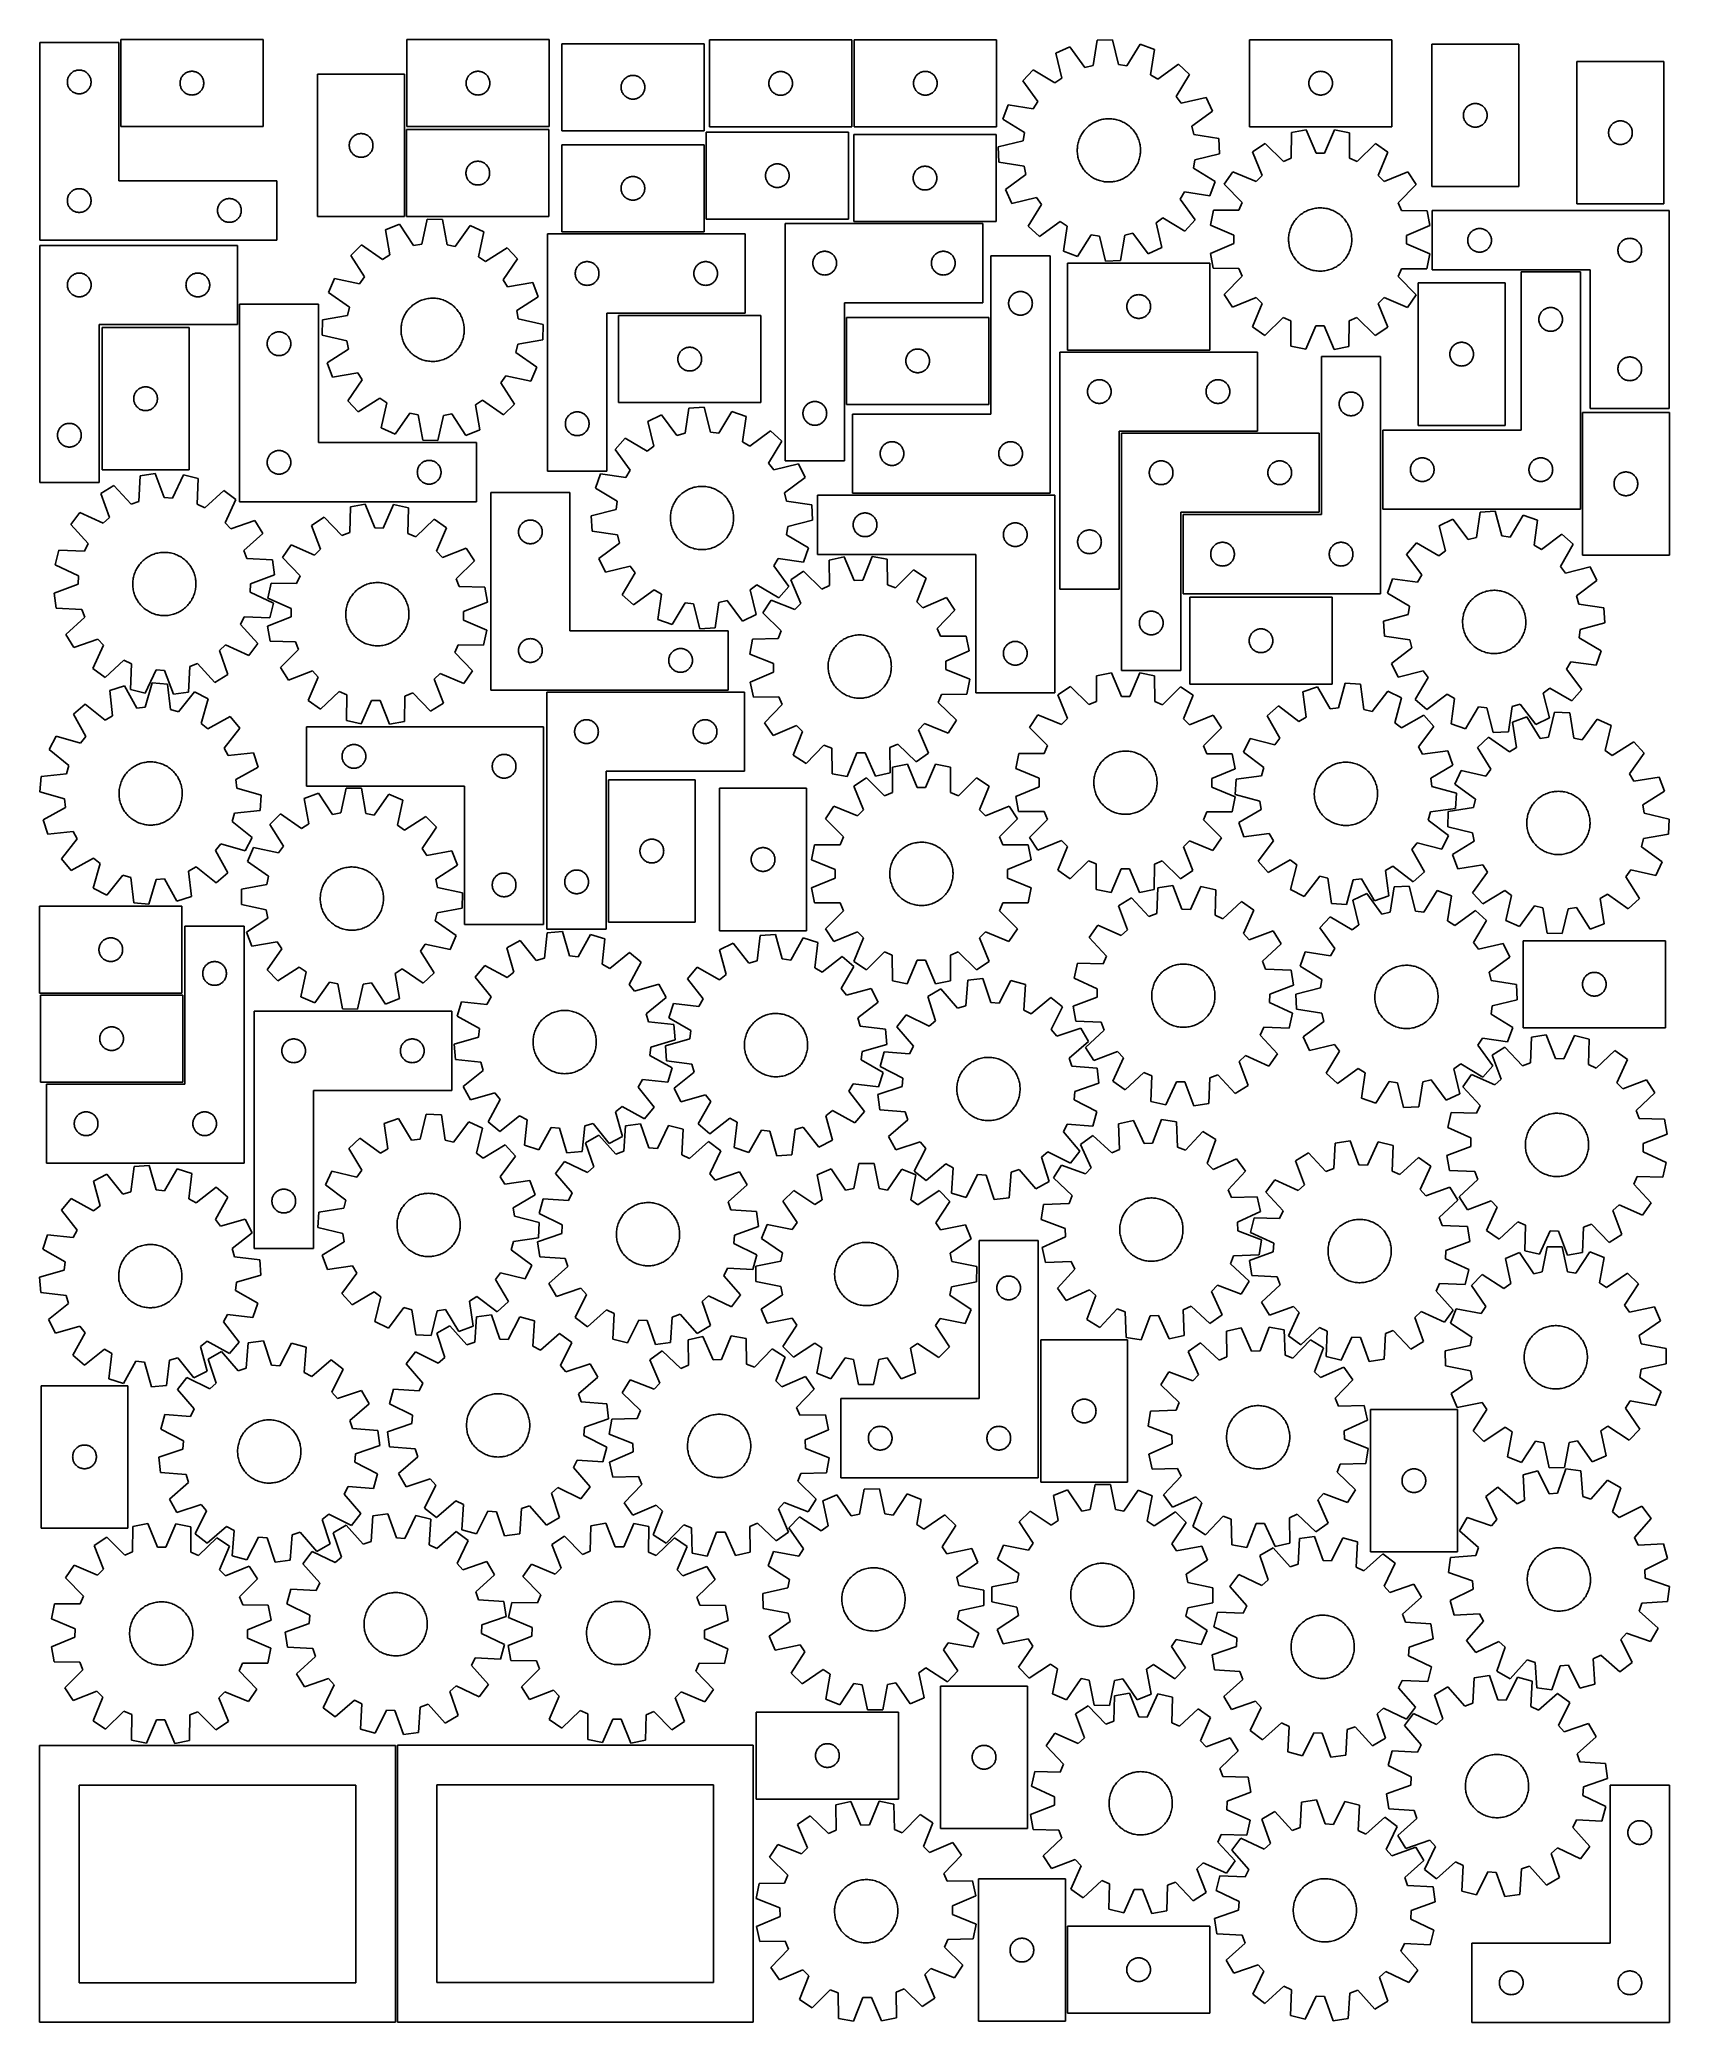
# Model space of a CAD drawing. Header units: millimetres. Extents: x 7 to 1243, y 7 to 1511.
import ezdxf

# ---------------------------------------------------------------- set-up
doc = ezdxf.new("R2010")
doc.units = ezdxf.units.MM
doc.layers.add('CUT', color=7, linetype='CONTINUOUS', true_color=0x000000)

msp = doc.modelspace()

# ---------------------------------------------------------------- linework, layer by layer
at = {"layer": 'CUT'}
for p, q in [((66.574431, 1508.745149), (6.574431, 1508.745149)), ((6.574431, 1508.745149), (6.574431, 1358.745149)), ((66.574431, 1403.745149), (66.574431, 1508.745149)), ((176.09262, 1510.823274), (68.09262, 1510.823274)), ((68.09262, 1510.823274), (68.09262, 1444.823274)), ((176.09262, 1444.823274), (176.09262, 1510.823274)), ((393.216643, 1510.824983), (285.216643, 1510.824983)), ((285.216643, 1510.824983), (285.216643, 1444.824983)), ((393.216643, 1444.824983), (393.216643, 1510.824983)), ((510.844634, 1507.711213), (402.844634, 1507.711213)), ((402.844634, 1507.711213), (402.844634, 1441.711213)), ((510.844634, 1441.711213), (510.844634, 1507.711213)), ((622.967559, 1510.649934), (514.967559, 1510.649934)), ((514.967559, 1510.649934), (514.967559, 1444.649934)), ((622.967559, 1444.649934), (622.967559, 1510.649934)), ((732.784209, 1510.728059), (624.784209, 1510.728059)), ((624.784209, 1510.728059), (624.784209, 1444.728059)), ((732.784209, 1444.728059), (732.784209, 1510.728059)), ((788.377208, 1505.396541), (777.892442, 1500.584561)), ((799.793762, 1489.74072), (788.377208, 1505.396541)), ((809.178041, 1510.353048), (806.048473, 1491.231118)), ((820.706167, 1510.786391), (809.178041, 1510.353048)), ((825.262464, 1491.953373), (820.706167, 1510.786391)), ((841.820404, 1507.405474), (831.611413, 1490.936748)), ((852.636836, 1503.394208), (841.820404, 1507.405474)), ((1032.828063, 1510.806184), (924.828063, 1510.806184)), ((924.828063, 1510.806184), (924.828063, 1444.806184)), ((1032.828063, 1444.806184), (1032.828063, 1510.806184)), ((1129.181715, 1507.40262), (1063.181715, 1507.40262)), ((1063.181715, 1507.40262), (1063.181715, 1399.40262)), ((1129.181715, 1399.40262), (1129.181715, 1507.40262)), ((777.892442, 1500.584561), (782.318744, 1481.720567)), ((806.048473, 1491.231118), (799.793762, 1489.74072)), ((831.611413, 1490.936748), (825.262464, 1491.953373)), ((849.639222, 1484.251148), (852.636836, 1503.394208)), ((870.850026, 1492.190578), (855.115841, 1480.882271)), ((879.308062, 1484.345382), (870.850026, 1492.190578)), ((1239.361147, 1494.253938), (1173.361147, 1494.253938)), ((1173.361147, 1494.253938), (1173.361147, 1386.253938)), ((1239.361147, 1386.253938), (1239.361147, 1494.253938)), ((27.574431, 1478.745149), (27.593701, 1479.333777)), ((27.593701, 1478.15652), (27.574431, 1478.745149)), ((27.593701, 1479.333777), (27.651428, 1479.919884)), ((27.651428, 1477.570413), (27.593701, 1478.15652)), ((27.651428, 1479.919884), (27.747364, 1480.500961)), ((27.747364, 1476.989336), (27.651428, 1477.570413)), ((27.747364, 1480.500961), (27.881099, 1481.07452)), ((27.881099, 1476.415777), (27.747364, 1476.989336)), ((27.881099, 1481.07452), (28.05206, 1481.638104)), ((28.05206, 1475.852193), (27.881099, 1476.415777)), ((28.05206, 1481.638104), (28.259516, 1482.189299)), ((28.259516, 1475.300998), (28.05206, 1475.852193)), ((28.259516, 1482.189299), (28.502577, 1482.725747)), ((28.502577, 1474.76455), (28.259516, 1475.300998)), ((28.502577, 1482.725747), (28.780203, 1483.245149)), ((28.780203, 1474.245149), (28.502577, 1474.76455)), ((28.780203, 1483.245149), (29.091205, 1483.745281)), ((29.091205, 1473.745016), (28.780203, 1474.245149)), ((29.091205, 1483.745281), (29.434251, 1484.224001)), ((29.434251, 1484.224001), (29.807873, 1484.679261)), ((29.807873, 1484.679261), (30.21047, 1485.10911)), ((30.21047, 1485.10911), (30.640319, 1485.511707)), ((30.640319, 1485.511707), (31.095579, 1485.885329)), ((31.095579, 1485.885329), (31.574299, 1486.228375)), ((31.574299, 1486.228375), (32.074431, 1486.539377)), ((32.074431, 1486.539377), (32.593833, 1486.817003)), ((32.593833, 1486.817003), (33.130281, 1487.060064)), ((33.130281, 1487.060064), (33.681476, 1487.26752)), ((33.681476, 1487.26752), (34.24506, 1487.438481)), ((34.24506, 1487.438481), (34.818619, 1487.572216)), ((34.818619, 1487.572216), (35.399696, 1487.668152)), ((35.399696, 1487.668152), (35.985803, 1487.725879)), ((35.985803, 1487.725879), (36.574431, 1487.745149)), ((36.574431, 1487.745149), (37.16306, 1487.725879)), ((37.16306, 1487.725879), (37.749167, 1487.668152)), ((37.749167, 1487.668152), (38.330244, 1487.572216)), ((38.330244, 1487.572216), (38.903803, 1487.438481)), ((38.903803, 1487.438481), (39.467387, 1487.26752)), ((39.467387, 1487.26752), (40.018582, 1487.060064)), ((40.018582, 1487.060064), (40.55503, 1486.817003)), ((40.55503, 1486.817003), (41.074431, 1486.539377)), ((41.074431, 1486.539377), (41.574564, 1486.228375)), ((41.574564, 1486.228375), (42.053284, 1485.885329)), ((42.053284, 1485.885329), (42.508544, 1485.511707)), ((42.508544, 1485.511707), (42.938392, 1485.10911)), ((42.938392, 1485.10911), (43.34099, 1484.679261)), ((43.34099, 1484.679261), (43.714611, 1484.224001)), ((43.714611, 1484.224001), (44.057658, 1483.745281)), ((44.057658, 1483.745281), (44.36866, 1483.245149)), ((44.36866, 1474.245149), (44.057658, 1473.745016)), ((44.36866, 1483.245149), (44.646286, 1482.725747)), ((44.646286, 1474.76455), (44.36866, 1474.245149)), ((44.646286, 1482.725747), (44.889347, 1482.189299)), ((44.889347, 1475.300998), (44.646286, 1474.76455)), ((44.889347, 1482.189299), (45.096803, 1481.638104)), ((45.096803, 1475.852193), (44.889347, 1475.300998)), ((45.096803, 1481.638104), (45.267764, 1481.07452)), ((45.267764, 1476.415777), (45.096803, 1475.852193)), ((45.267764, 1481.07452), (45.401499, 1480.500961)), ((45.401499, 1476.989336), (45.267764, 1476.415777)), ((45.401499, 1480.500961), (45.497435, 1479.919884)), ((45.497435, 1477.570413), (45.401499, 1476.989336)), ((45.497435, 1479.919884), (45.555162, 1479.333777)), ((45.555162, 1478.15652), (45.497435, 1477.570413)), ((45.555162, 1479.333777), (45.574431, 1478.745149)), ((45.574431, 1478.745149), (45.555162, 1478.15652)), ((113.09262, 1477.823274), (113.111889, 1478.411902)), ((113.111889, 1477.234645), (113.09262, 1477.823274)), ((113.111889, 1478.411902), (113.169616, 1478.998009)), ((113.169616, 1476.648538), (113.111889, 1477.234645)), ((113.169616, 1478.998009), (113.265552, 1479.579087)), ((113.265552, 1476.067461), (113.169616, 1476.648538)), ((113.265552, 1479.579087), (113.399287, 1480.152645)), ((113.399287, 1475.493902), (113.265552, 1476.067461)), ((113.399287, 1480.152645), (113.570248, 1480.716229)), ((113.570248, 1474.930318), (113.399287, 1475.493902)), ((113.570248, 1480.716229), (113.777704, 1481.267425)), ((113.777704, 1474.379123), (113.570248, 1474.930318)), ((113.777704, 1481.267425), (114.020765, 1481.803872)), ((114.020765, 1473.842675), (113.777704, 1474.379123)), ((114.020765, 1481.803872), (114.298391, 1482.323274)), ((114.298391, 1482.323274), (114.609393, 1482.823406)), ((114.609393, 1482.823406), (114.95244, 1483.302127)), ((114.95244, 1483.302127), (115.326061, 1483.757386)), ((115.326061, 1483.757386), (115.728659, 1484.187235)), ((115.728659, 1484.187235), (116.158507, 1484.589832)), ((116.158507, 1484.589832), (116.613767, 1484.963454)), ((116.613767, 1484.963454), (117.092488, 1485.3065)), ((117.092488, 1485.3065), (117.59262, 1485.617502)), ((117.59262, 1485.617502), (118.112021, 1485.895128)), ((118.112021, 1485.895128), (118.648469, 1486.138189)), ((118.648469, 1486.138189), (119.199664, 1486.345645)), ((119.199664, 1486.345645), (119.763248, 1486.516606)), ((119.763248, 1486.516606), (120.336807, 1486.650341)), ((120.336807, 1486.650341), (120.917884, 1486.746277)), ((120.917884, 1486.746277), (121.503991, 1486.804004)), ((121.503991, 1486.804004), (122.09262, 1486.823274)), ((122.09262, 1486.823274), (122.681248, 1486.804004)), ((122.681248, 1486.804004), (123.267355, 1486.746277)), ((123.267355, 1486.746277), (123.848433, 1486.650341)), ((123.848433, 1486.650341), (124.421991, 1486.516606)), ((124.421991, 1486.516606), (124.985575, 1486.345645)), ((124.985575, 1486.345645), (125.536771, 1486.138189)), ((125.536771, 1486.138189), (126.073218, 1485.895128)), ((126.073218, 1485.895128), (126.59262, 1485.617502)), ((126.59262, 1485.617502), (127.092752, 1485.3065)), ((127.092752, 1485.3065), (127.571473, 1484.963454)), ((127.571473, 1484.963454), (128.026732, 1484.589832)), ((128.026732, 1484.589832), (128.456581, 1484.187235)), ((128.456581, 1484.187235), (128.859178, 1483.757386)), ((128.859178, 1483.757386), (129.2328, 1483.302127)), ((129.2328, 1483.302127), (129.575846, 1482.823406)), ((129.575846, 1482.823406), (129.886848, 1482.323274)), ((129.886848, 1482.323274), (130.164474, 1481.803872)), ((130.164474, 1481.803872), (130.407535, 1481.267425)), ((130.407535, 1474.379123), (130.164474, 1473.842675)), ((130.407535, 1481.267425), (130.614991, 1480.716229)), ((130.614991, 1474.930318), (130.407535, 1474.379123)), ((130.614991, 1480.716229), (130.785952, 1480.152645)), ((130.785952, 1475.493902), (130.614991, 1474.930318)), ((130.785952, 1480.152645), (130.919687, 1479.579087)), ((130.919687, 1476.067461), (130.785952, 1475.493902)), ((130.919687, 1479.579087), (131.015623, 1478.998009)), ((131.015623, 1476.648538), (130.919687, 1476.067461)), ((131.015623, 1478.998009), (131.07335, 1478.411902)), ((131.07335, 1477.234645), (131.015623, 1476.648538)), ((131.07335, 1478.411902), (131.09262, 1477.823274)), ((131.09262, 1477.823274), (131.07335, 1477.234645)), ((283.529936, 1484.569856), (217.529936, 1484.569856)), ((217.529936, 1484.569856), (217.529936, 1376.569856)), ((283.529936, 1376.569856), (283.529936, 1484.569856)), ((330.216643, 1477.824983), (330.235913, 1478.413611)), ((330.235913, 1477.236354), (330.216643, 1477.824983)), ((330.235913, 1478.413611), (330.293639, 1478.999718)), ((330.293639, 1476.650247), (330.235913, 1477.236354)), ((330.293639, 1478.999718), (330.389576, 1479.580796)), ((330.389576, 1476.06917), (330.293639, 1476.650247)), ((330.389576, 1479.580796), (330.523311, 1480.154354)), ((330.523311, 1475.495611), (330.389576, 1476.06917)), ((330.523311, 1480.154354), (330.694272, 1480.717938)), ((330.694272, 1474.932027), (330.523311, 1475.495611)), ((330.694272, 1480.717938), (330.901727, 1481.269134)), ((330.901727, 1474.380832), (330.694272, 1474.932027)), ((330.901727, 1481.269134), (331.144788, 1481.805581)), ((331.144788, 1473.844384), (330.901727, 1474.380832)), ((331.144788, 1481.805581), (331.422414, 1482.324983)), ((331.422414, 1482.324983), (331.733417, 1482.825115)), ((331.733417, 1482.825115), (332.076463, 1483.303836)), ((332.076463, 1483.303836), (332.450085, 1483.759095)), ((332.450085, 1483.759095), (332.852682, 1484.188944)), ((332.852682, 1484.188944), (333.282531, 1484.591541)), ((333.282531, 1484.591541), (333.73779, 1484.965163)), ((333.73779, 1484.965163), (334.216511, 1485.308209)), ((334.216511, 1485.308209), (334.716643, 1485.619211)), ((334.716643, 1485.619211), (335.236045, 1485.896837)), ((335.236045, 1485.896837), (335.772492, 1486.139898)), ((335.772492, 1486.139898), (336.323688, 1486.347354)), ((336.323688, 1486.347354), (336.887272, 1486.518315)), ((336.887272, 1486.518315), (337.46083, 1486.65205)), ((337.46083, 1486.65205), (338.041907, 1486.747986)), ((338.041907, 1486.747986), (338.628015, 1486.805713)), ((338.628015, 1486.805713), (339.216643, 1486.824983)), ((339.216643, 1486.824983), (339.805271, 1486.805713)), ((339.805271, 1486.805713), (340.391379, 1486.747986)), ((340.391379, 1486.747986), (340.972456, 1486.65205)), ((340.972456, 1486.65205), (341.546014, 1486.518315)), ((341.546014, 1486.518315), (342.109598, 1486.347354)), ((342.109598, 1486.347354), (342.660794, 1486.139898)), ((342.660794, 1486.139898), (343.197241, 1485.896837)), ((343.197241, 1485.896837), (343.716643, 1485.619211)), ((343.716643, 1485.619211), (344.216775, 1485.308209)), ((344.216775, 1485.308209), (344.695496, 1484.965163)), ((344.695496, 1484.965163), (345.150755, 1484.591541)), ((345.150755, 1484.591541), (345.580604, 1484.188944)), ((345.580604, 1484.188944), (345.983201, 1483.759095)), ((345.983201, 1483.759095), (346.356823, 1483.303836)), ((346.356823, 1483.303836), (346.69987, 1482.825115)), ((346.69987, 1482.825115), (347.010872, 1482.324983)), ((347.010872, 1482.324983), (347.288498, 1481.805581)), ((347.288498, 1481.805581), (347.531559, 1481.269134)), ((347.531559, 1474.380832), (347.288498, 1473.844384)), ((347.531559, 1481.269134), (347.739014, 1480.717938)), ((347.739014, 1474.932027), (347.531559, 1474.380832)), ((347.739014, 1480.717938), (347.909976, 1480.154354)), ((347.909976, 1475.495611), (347.739014, 1474.932027)), ((347.909976, 1480.154354), (348.043711, 1479.580796)), ((348.043711, 1476.06917), (347.909976, 1475.495611)), ((348.043711, 1479.580796), (348.139647, 1478.999718)), ((348.139647, 1476.650247), (348.043711, 1476.06917)), ((348.139647, 1478.999718), (348.197373, 1478.413611)), ((348.197373, 1477.236354), (348.139647, 1476.650247)), ((348.197373, 1478.413611), (348.216643, 1477.824983)), ((348.216643, 1477.824983), (348.197373, 1477.236354)), ((447.844634, 1474.711213), (447.863903, 1475.299841)), ((447.863903, 1474.122585), (447.844634, 1474.711213)), ((447.863903, 1475.299841), (447.92163, 1475.885949)), ((447.92163, 1475.885949), (448.017566, 1476.467026)), ((448.017566, 1476.467026), (448.151301, 1477.040585)), ((448.151301, 1477.040585), (448.322263, 1477.604168)), ((448.322263, 1477.604168), (448.529718, 1478.155364)), ((448.529718, 1478.155364), (448.772779, 1478.691811)), ((448.772779, 1478.691811), (449.050405, 1479.211213)), ((449.050405, 1479.211213), (449.361407, 1479.711345)), ((449.361407, 1479.711345), (449.704454, 1480.190066)), ((449.704454, 1480.190066), (450.078076, 1480.645325)), ((450.078076, 1480.645325), (450.480673, 1481.075174)), ((450.480673, 1481.075174), (450.910521, 1481.477771)), ((450.910521, 1481.477771), (451.365781, 1481.851393)), ((451.365781, 1481.851393), (451.844502, 1482.19444)), ((451.844502, 1482.19444), (452.344634, 1482.505442)), ((452.344634, 1482.505442), (452.864036, 1482.783068)), ((452.864036, 1482.783068), (453.400483, 1483.026129)), ((453.400483, 1483.026129), (453.951679, 1483.233584)), ((453.951679, 1483.233584), (454.515262, 1483.404546)), ((454.515262, 1483.404546), (455.088821, 1483.538281)), ((455.088821, 1483.538281), (455.669898, 1483.634217)), ((455.669898, 1483.634217), (456.256006, 1483.691943)), ((456.256006, 1483.691943), (456.844634, 1483.711213)), ((456.844634, 1483.711213), (457.433262, 1483.691943)), ((457.433262, 1483.691943), (458.01937, 1483.634217)), ((458.01937, 1483.634217), (458.600447, 1483.538281)), ((458.600447, 1483.538281), (459.174005, 1483.404546)), ((459.174005, 1483.404546), (459.737589, 1483.233584)), ((459.737589, 1483.233584), (460.288785, 1483.026129)), ((460.288785, 1483.026129), (460.825232, 1482.783068)), ((460.825232, 1482.783068), (461.344634, 1482.505442)), ((461.344634, 1482.505442), (461.844766, 1482.19444)), ((461.844766, 1482.19444), (462.323487, 1481.851393)), ((462.323487, 1481.851393), (462.778746, 1481.477771)), ((462.778746, 1481.477771), (463.208595, 1481.075174)), ((463.208595, 1481.075174), (463.611192, 1480.645325)), ((463.611192, 1480.645325), (463.984814, 1480.190066)), ((463.984814, 1480.190066), (464.32786, 1479.711345)), ((464.32786, 1479.711345), (464.638862, 1479.211213)), ((464.638862, 1479.211213), (464.916488, 1478.691811)), ((464.916488, 1478.691811), (465.15955, 1478.155364)), ((465.15955, 1478.155364), (465.367005, 1477.604168)), ((465.367005, 1477.604168), (465.537966, 1477.040585)), ((465.537966, 1477.040585), (465.671701, 1476.467026)), ((465.671701, 1476.467026), (465.767638, 1475.885949)), ((465.767638, 1475.885949), (465.825364, 1475.299841)), ((465.825364, 1475.299841), (465.844634, 1474.711213)), ((465.844634, 1474.711213), (465.825364, 1474.122585)), ((559.967559, 1477.649934), (559.986828, 1478.238562)), ((559.986828, 1477.061306), (559.967559, 1477.649934)), ((559.986828, 1478.238562), (560.044555, 1478.82467)), ((560.044555, 1476.475198), (559.986828, 1477.061306)), ((560.044555, 1478.82467), (560.140491, 1479.405747)), ((560.140491, 1475.894121), (560.044555, 1476.475198)), ((560.140491, 1479.405747), (560.274226, 1479.979305)), ((560.274226, 1475.320562), (560.140491, 1475.894121)), ((560.274226, 1479.979305), (560.445187, 1480.542889)), ((560.445187, 1474.756979), (560.274226, 1475.320562)), ((560.445187, 1480.542889), (560.652643, 1481.094085)), ((560.652643, 1474.205783), (560.445187, 1474.756979)), ((560.652643, 1481.094085), (560.895704, 1481.630532)), ((560.895704, 1481.630532), (561.17333, 1482.149934)), ((561.17333, 1482.149934), (561.484332, 1482.650066)), ((561.484332, 1482.650066), (561.827379, 1483.128787)), ((561.827379, 1483.128787), (562.201, 1483.584046)), ((562.201, 1483.584046), (562.603598, 1484.013895)), ((562.603598, 1484.013895), (563.033446, 1484.416492)), ((563.033446, 1484.416492), (563.488706, 1484.790114)), ((563.488706, 1484.790114), (563.967427, 1485.13316)), ((563.967427, 1485.13316), (564.467559, 1485.444162)), ((564.467559, 1485.444162), (564.98696, 1485.721788)), ((564.98696, 1485.721788), (565.523408, 1485.96485)), ((565.523408, 1485.96485), (566.074603, 1486.172305)), ((566.074603, 1486.172305), (566.638187, 1486.343266)), ((566.638187, 1486.343266), (567.211746, 1486.477001)), ((567.211746, 1486.477001), (567.792823, 1486.572938)), ((567.792823, 1486.572938), (568.37893, 1486.630664)), ((568.37893, 1486.630664), (568.967559, 1486.649934)), ((568.967559, 1486.649934), (569.556187, 1486.630664)), ((569.556187, 1486.630664), (570.142294, 1486.572938)), ((570.142294, 1486.572938), (570.723372, 1486.477001)), ((570.723372, 1486.477001), (571.29693, 1486.343266)), ((571.29693, 1486.343266), (571.860514, 1486.172305)), ((571.860514, 1486.172305), (572.411709, 1485.96485)), ((572.411709, 1485.96485), (572.948157, 1485.721788)), ((572.948157, 1485.721788), (573.467559, 1485.444162)), ((573.467559, 1485.444162), (573.967691, 1485.13316)), ((573.967691, 1485.13316), (574.446411, 1484.790114)), ((574.446411, 1484.790114), (574.901671, 1484.416492)), ((574.901671, 1484.416492), (575.33152, 1484.013895)), ((575.33152, 1484.013895), (575.734117, 1483.584046)), ((575.734117, 1483.584046), (576.107739, 1483.128787)), ((576.107739, 1483.128787), (576.450785, 1482.650066)), ((576.450785, 1482.650066), (576.761787, 1482.149934)), ((576.761787, 1482.149934), (577.039413, 1481.630532)), ((577.039413, 1481.630532), (577.282474, 1481.094085)), ((577.282474, 1481.094085), (577.48993, 1480.542889)), ((577.48993, 1474.756979), (577.282474, 1474.205783)), ((577.48993, 1480.542889), (577.660891, 1479.979305)), ((577.660891, 1475.320562), (577.48993, 1474.756979)), ((577.660891, 1479.979305), (577.794626, 1479.405747)), ((577.794626, 1475.894121), (577.660891, 1475.320562)), ((577.794626, 1479.405747), (577.890562, 1478.82467)), ((577.890562, 1476.475198), (577.794626, 1475.894121)), ((577.890562, 1478.82467), (577.948289, 1478.238562)), ((577.948289, 1477.061306), (577.890562, 1476.475198)), ((577.948289, 1478.238562), (577.967559, 1477.649934)), ((577.967559, 1477.649934), (577.948289, 1477.061306)), ((669.784209, 1477.728059), (669.803479, 1478.316687)), ((669.803479, 1477.139431), (669.784209, 1477.728059)), ((669.803479, 1478.316687), (669.861205, 1478.902795)), ((669.861205, 1476.553323), (669.803479, 1477.139431)), ((669.861205, 1478.902795), (669.957141, 1479.483872)), ((669.957141, 1475.972246), (669.861205, 1476.553323)), ((669.957141, 1479.483872), (670.090877, 1480.05743)), ((670.090877, 1475.398687), (669.957141, 1475.972246)), ((670.090877, 1480.05743), (670.261838, 1480.621014)), ((670.261838, 1474.835104), (670.090877, 1475.398687)), ((670.261838, 1480.621014), (670.469293, 1481.17221)), ((670.469293, 1474.283908), (670.261838, 1474.835104)), ((670.469293, 1481.17221), (670.712354, 1481.708657)), ((670.712354, 1473.747461), (670.469293, 1474.283908)), ((670.712354, 1481.708657), (670.98998, 1482.228059)), ((670.98998, 1482.228059), (671.300982, 1482.728191)), ((671.300982, 1482.728191), (671.644029, 1483.206912)), ((671.644029, 1483.206912), (672.017651, 1483.662171)), ((672.017651, 1483.662171), (672.420248, 1484.09202)), ((672.420248, 1484.09202), (672.850097, 1484.494617)), ((672.850097, 1484.494617), (673.305356, 1484.868239)), ((673.305356, 1484.868239), (673.784077, 1485.211285)), ((673.784077, 1485.211285), (674.284209, 1485.522287)), ((674.284209, 1485.522287), (674.803611, 1485.799913)), ((674.803611, 1485.799913), (675.340058, 1486.042975)), ((675.340058, 1486.042975), (675.891254, 1486.25043)), ((675.891254, 1486.25043), (676.454838, 1486.421391)), ((676.454838, 1486.421391), (677.028396, 1486.555126)), ((677.028396, 1486.555126), (677.609473, 1486.651063)), ((677.609473, 1486.651063), (678.195581, 1486.708789)), ((678.195581, 1486.708789), (678.784209, 1486.728059)), ((678.784209, 1486.728059), (679.372837, 1486.708789)), ((679.372837, 1486.708789), (679.958945, 1486.651063)), ((679.958945, 1486.651063), (680.540022, 1486.555126)), ((680.540022, 1486.555126), (681.11358, 1486.421391)), ((681.11358, 1486.421391), (681.677164, 1486.25043)), ((681.677164, 1486.25043), (682.22836, 1486.042975)), ((682.22836, 1486.042975), (682.764807, 1485.799913)), ((682.764807, 1485.799913), (683.284209, 1485.522287)), ((683.284209, 1485.522287), (683.784341, 1485.211285)), ((683.784341, 1485.211285), (684.263062, 1484.868239)), ((684.263062, 1484.868239), (684.718321, 1484.494617)), ((684.718321, 1484.494617), (685.14817, 1484.09202)), ((685.14817, 1484.09202), (685.550767, 1483.662171)), ((685.550767, 1483.662171), (685.924389, 1483.206912)), ((685.924389, 1483.206912), (686.267436, 1482.728191)), ((686.267436, 1482.728191), (686.578438, 1482.228059)), ((686.578438, 1482.228059), (686.856064, 1481.708657)), ((686.856064, 1481.708657), (687.099125, 1481.17221)), ((687.099125, 1474.283908), (686.856064, 1473.747461)), ((687.099125, 1481.17221), (687.30658, 1480.621014)), ((687.30658, 1474.835104), (687.099125, 1474.283908)), ((687.30658, 1480.621014), (687.477541, 1480.05743)), ((687.477541, 1475.398687), (687.30658, 1474.835104)), ((687.477541, 1480.05743), (687.611277, 1479.483872)), ((687.611277, 1475.972246), (687.477541, 1475.398687)), ((687.611277, 1479.483872), (687.707213, 1478.902795)), ((687.707213, 1476.553323), (687.611277, 1475.972246)), ((687.707213, 1478.902795), (687.764939, 1478.316687)), ((687.764939, 1477.139431), (687.707213, 1476.553323)), ((687.764939, 1478.316687), (687.784209, 1477.728059)), ((687.784209, 1477.728059), (687.764939, 1477.139431)), ((760.571752, 1488.045211), (752.726556, 1479.587175)), ((752.726556, 1479.587175), (764.034863, 1463.85299)), ((777.110496, 1477.950045), (760.571752, 1488.045211)), ((782.318744, 1481.720567), (777.110496, 1477.950045)), ((855.115841, 1480.882271), (849.639222, 1484.251148)), ((869.212896, 1467.806638), (879.308062, 1484.345382)), ((969.828063, 1477.806184), (969.847332, 1478.394812)), ((969.847332, 1477.217556), (969.828063, 1477.806184)), ((969.847332, 1478.394812), (969.905059, 1478.98092)), ((969.905059, 1476.631448), (969.847332, 1477.217556)), ((969.905059, 1478.98092), (970.000995, 1479.561997)), ((970.000995, 1476.050371), (969.905059, 1476.631448)), ((970.000995, 1479.561997), (970.13473, 1480.135555)), ((970.13473, 1475.476812), (970.000995, 1476.050371)), ((970.13473, 1480.135555), (970.305692, 1480.699139)), ((970.305692, 1474.913229), (970.13473, 1475.476812)), ((970.305692, 1480.699139), (970.513147, 1481.250335)), ((970.513147, 1474.362033), (970.305692, 1474.913229)), ((970.513147, 1481.250335), (970.756208, 1481.786782)), ((970.756208, 1473.825586), (970.513147, 1474.362033)), ((970.756208, 1481.786782), (971.033834, 1482.306184)), ((971.033834, 1482.306184), (971.344836, 1482.806316)), ((971.344836, 1482.806316), (971.687883, 1483.285037)), ((971.687883, 1483.285037), (972.061504, 1483.740296)), ((972.061504, 1483.740296), (972.464102, 1484.170145)), ((972.464102, 1484.170145), (972.89395, 1484.572742)), ((972.89395, 1484.572742), (973.34921, 1484.946364)), ((973.34921, 1484.946364), (973.827931, 1485.28941)), ((973.827931, 1485.28941), (974.328063, 1485.600412)), ((974.328063, 1485.600412), (974.847465, 1485.878038)), ((974.847465, 1485.878038), (975.383912, 1486.1211)), ((975.383912, 1486.1211), (975.935108, 1486.328555)), ((975.935108, 1486.328555), (976.498691, 1486.499516)), ((976.498691, 1486.499516), (977.07225, 1486.633251)), ((977.07225, 1486.633251), (977.653327, 1486.729188)), ((977.653327, 1486.729188), (978.239435, 1486.786914)), ((978.239435, 1486.786914), (978.828063, 1486.806184)), ((978.828063, 1486.806184), (979.416691, 1486.786914)), ((979.416691, 1486.786914), (980.002798, 1486.729188)), ((980.002798, 1486.729188), (980.583876, 1486.633251)), ((980.583876, 1486.633251), (981.157434, 1486.499516)), ((981.157434, 1486.499516), (981.721018, 1486.328555)), ((981.721018, 1486.328555), (982.272214, 1486.1211)), ((982.272214, 1486.1211), (982.808661, 1485.878038)), ((982.808661, 1485.878038), (983.328063, 1485.600412)), ((983.328063, 1485.600412), (983.828195, 1485.28941)), ((983.828195, 1485.28941), (984.306916, 1484.946364)), ((984.306916, 1484.946364), (984.762175, 1484.572742)), ((984.762175, 1484.572742), (985.192024, 1484.170145)), ((985.192024, 1484.170145), (985.594621, 1483.740296)), ((985.594621, 1483.740296), (985.968243, 1483.285037)), ((985.968243, 1483.285037), (986.311289, 1482.806316)), ((986.311289, 1482.806316), (986.622291, 1482.306184)), ((986.622291, 1482.306184), (986.899917, 1481.786782)), ((986.899917, 1481.786782), (987.142979, 1481.250335)), ((987.142979, 1474.362033), (986.899917, 1473.825586)), ((987.142979, 1481.250335), (987.350434, 1480.699139)), ((987.350434, 1474.913229), (987.142979, 1474.362033)), ((987.350434, 1480.699139), (987.521395, 1480.135555)), ((987.521395, 1475.476812), (987.350434, 1474.913229)), ((987.521395, 1480.135555), (987.65513, 1479.561997)), ((987.65513, 1476.050371), (987.521395, 1475.476812)), ((987.65513, 1479.561997), (987.751067, 1478.98092)), ((987.751067, 1476.631448), (987.65513, 1476.050371)), ((987.751067, 1478.98092), (987.808793, 1478.394812)), ((987.808793, 1477.217556), (987.751067, 1476.631448)), ((987.808793, 1478.394812), (987.828063, 1477.806184)), ((987.828063, 1477.806184), (987.808793, 1477.217556)), ((29.434251, 1473.266296), (29.091205, 1473.745016)), ((29.807873, 1472.811036), (29.434251, 1473.266296)), ((30.21047, 1472.381188), (29.807873, 1472.811036)), ((30.640319, 1471.97859), (30.21047, 1472.381188)), ((31.095579, 1471.604968), (30.640319, 1471.97859)), ((31.574299, 1471.261922), (31.095579, 1471.604968)), ((32.074431, 1470.95092), (31.574299, 1471.261922)), ((32.593833, 1470.673294), (32.074431, 1470.95092)), ((33.130281, 1470.430233), (32.593833, 1470.673294)), ((33.681476, 1470.222777), (33.130281, 1470.430233)), ((34.24506, 1470.051816), (33.681476, 1470.222777)), ((34.818619, 1469.918081), (34.24506, 1470.051816)), ((35.399696, 1469.822145), (34.818619, 1469.918081)), ((35.985803, 1469.764418), (35.399696, 1469.822145)), ((36.574431, 1469.745149), (35.985803, 1469.764418)), ((37.16306, 1469.764418), (36.574431, 1469.745149)), ((37.749167, 1469.822145), (37.16306, 1469.764418)), ((38.330244, 1469.918081), (37.749167, 1469.822145)), ((38.903803, 1470.051816), (38.330244, 1469.918081)), ((39.467387, 1470.222777), (38.903803, 1470.051816)), ((40.018582, 1470.430233), (39.467387, 1470.222777)), ((40.55503, 1470.673294), (40.018582, 1470.430233)), ((41.074431, 1470.95092), (40.55503, 1470.673294)), ((41.574564, 1471.261922), (41.074431, 1470.95092)), ((42.053284, 1471.604968), (41.574564, 1471.261922)), ((42.508544, 1471.97859), (42.053284, 1471.604968)), ((42.938392, 1472.381188), (42.508544, 1471.97859)), ((43.34099, 1472.811036), (42.938392, 1472.381188)), ((43.714611, 1473.266296), (43.34099, 1472.811036)), ((44.057658, 1473.745016), (43.714611, 1473.266296)), ((114.298391, 1473.323274), (114.020765, 1473.842675)), ((114.609393, 1472.823142), (114.298391, 1473.323274)), ((114.95244, 1472.344421), (114.609393, 1472.823142)), ((115.326061, 1471.889161), (114.95244, 1472.344421)), ((115.728659, 1471.459313), (115.326061, 1471.889161)), ((116.158507, 1471.056715), (115.728659, 1471.459313)), ((116.613767, 1470.683094), (116.158507, 1471.056715)), ((117.092488, 1470.340047), (116.613767, 1470.683094)), ((117.59262, 1470.029045), (117.092488, 1470.340047)), ((118.112021, 1469.751419), (117.59262, 1470.029045)), ((118.648469, 1469.508358), (118.112021, 1469.751419)), ((119.199664, 1469.300902), (118.648469, 1469.508358)), ((119.763248, 1469.129941), (119.199664, 1469.300902)), ((120.336807, 1468.996206), (119.763248, 1469.129941)), ((120.917884, 1468.90027), (120.336807, 1468.996206)), ((121.503991, 1468.842543), (120.917884, 1468.90027)), ((122.09262, 1468.823274), (121.503991, 1468.842543)), ((122.681248, 1468.842543), (122.09262, 1468.823274)), ((123.267355, 1468.90027), (122.681248, 1468.842543)), ((123.848433, 1468.996206), (123.267355, 1468.90027)), ((124.421991, 1469.129941), (123.848433, 1468.996206)), ((124.985575, 1469.300902), (124.421991, 1469.129941)), ((125.536771, 1469.508358), (124.985575, 1469.300902)), ((126.073218, 1469.751419), (125.536771, 1469.508358)), ((126.59262, 1470.029045), (126.073218, 1469.751419)), ((127.092752, 1470.340047), (126.59262, 1470.029045)), ((127.571473, 1470.683094), (127.092752, 1470.340047)), ((128.026732, 1471.056715), (127.571473, 1470.683094)), ((128.456581, 1471.459313), (128.026732, 1471.056715)), ((128.859178, 1471.889161), (128.456581, 1471.459313)), ((129.2328, 1472.344421), (128.859178, 1471.889161)), ((129.575846, 1472.823142), (129.2328, 1472.344421)), ((129.886848, 1473.323274), (129.575846, 1472.823142)), ((130.164474, 1473.842675), (129.886848, 1473.323274)), ((331.422414, 1473.324983), (331.144788, 1473.844384)), ((331.733417, 1472.824851), (331.422414, 1473.324983)), ((332.076463, 1472.34613), (331.733417, 1472.824851)), ((332.450085, 1471.89087), (332.076463, 1472.34613)), ((332.852682, 1471.461022), (332.450085, 1471.89087)), ((333.282531, 1471.058424), (332.852682, 1471.461022)), ((333.73779, 1470.684803), (333.282531, 1471.058424)), ((334.216511, 1470.341756), (333.73779, 1470.684803)), ((334.716643, 1470.030754), (334.216511, 1470.341756)), ((335.236045, 1469.753128), (334.716643, 1470.030754)), ((335.772492, 1469.510067), (335.236045, 1469.753128)), ((336.323688, 1469.302611), (335.772492, 1469.510067)), ((336.887272, 1469.13165), (336.323688, 1469.302611)), ((337.46083, 1468.997915), (336.887272, 1469.13165)), ((338.041907, 1468.901979), (337.46083, 1468.997915)), ((338.628015, 1468.844252), (338.041907, 1468.901979)), ((339.216643, 1468.824983), (338.628015, 1468.844252)), ((339.805271, 1468.844252), (339.216643, 1468.824983)), ((340.391379, 1468.901979), (339.805271, 1468.844252)), ((340.972456, 1468.997915), (340.391379, 1468.901979)), ((341.546014, 1469.13165), (340.972456, 1468.997915)), ((342.109598, 1469.302611), (341.546014, 1469.13165)), ((342.660794, 1469.510067), (342.109598, 1469.302611)), ((343.197241, 1469.753128), (342.660794, 1469.510067)), ((343.716643, 1470.030754), (343.197241, 1469.753128)), ((344.216775, 1470.341756), (343.716643, 1470.030754)), ((344.695496, 1470.684803), (344.216775, 1470.341756)), ((345.150755, 1471.058424), (344.695496, 1470.684803)), ((345.580604, 1471.461022), (345.150755, 1471.058424)), ((345.983201, 1471.89087), (345.580604, 1471.461022)), ((346.356823, 1472.34613), (345.983201, 1471.89087)), ((346.69987, 1472.824851), (346.356823, 1472.34613)), ((347.010872, 1473.324983), (346.69987, 1472.824851)), ((347.288498, 1473.844384), (347.010872, 1473.324983)), ((447.92163, 1473.536477), (447.863903, 1474.122585)), ((448.017566, 1472.9554), (447.92163, 1473.536477)), ((448.151301, 1472.381842), (448.017566, 1472.9554)), ((448.322263, 1471.818258), (448.151301, 1472.381842)), ((448.529718, 1471.267062), (448.322263, 1471.818258)), ((448.772779, 1470.730615), (448.529718, 1471.267062)), ((449.050405, 1470.211213), (448.772779, 1470.730615)), ((449.361407, 1469.711081), (449.050405, 1470.211213)), ((449.704454, 1469.23236), (449.361407, 1469.711081)), ((450.078076, 1468.777101), (449.704454, 1469.23236)), ((450.480673, 1468.347252), (450.078076, 1468.777101)), ((450.910521, 1467.944655), (450.480673, 1468.347252)), ((451.365781, 1467.571033), (450.910521, 1467.944655)), ((451.844502, 1467.227987), (451.365781, 1467.571033)), ((452.344634, 1466.916984), (451.844502, 1467.227987)), ((452.864036, 1466.639358), (452.344634, 1466.916984)), ((453.400483, 1466.396297), (452.864036, 1466.639358)), ((453.951679, 1466.188842), (453.400483, 1466.396297)), ((454.515262, 1466.017881), (453.951679, 1466.188842)), ((455.088821, 1465.884146), (454.515262, 1466.017881)), ((455.669898, 1465.788209), (455.088821, 1465.884146)), ((456.256006, 1465.730483), (455.669898, 1465.788209)), ((456.844634, 1465.711213), (456.256006, 1465.730483)), ((457.433262, 1465.730483), (456.844634, 1465.711213)), ((458.01937, 1465.788209), (457.433262, 1465.730483)), ((458.600447, 1465.884146), (458.01937, 1465.788209)), ((459.174005, 1466.017881), (458.600447, 1465.884146)), ((459.737589, 1466.188842), (459.174005, 1466.017881)), ((460.288785, 1466.396297), (459.737589, 1466.188842)), ((460.825232, 1466.639358), (460.288785, 1466.396297)), ((461.344634, 1466.916984), (460.825232, 1466.639358)), ((461.844766, 1467.227987), (461.344634, 1466.916984)), ((462.323487, 1467.571033), (461.844766, 1467.227987)), ((462.778746, 1467.944655), (462.323487, 1467.571033)), ((463.208595, 1468.347252), (462.778746, 1467.944655)), ((463.611192, 1468.777101), (463.208595, 1468.347252)), ((463.984814, 1469.23236), (463.611192, 1468.777101)), ((464.32786, 1469.711081), (463.984814, 1469.23236)), ((464.638862, 1470.211213), (464.32786, 1469.711081)), ((464.916488, 1470.730615), (464.638862, 1470.211213)), ((465.15955, 1471.267062), (464.916488, 1470.730615)), ((465.367005, 1471.818258), (465.15955, 1471.267062)), ((465.537966, 1472.381842), (465.367005, 1471.818258)), ((465.671701, 1472.9554), (465.537966, 1472.381842)), ((465.767638, 1473.536477), (465.671701, 1472.9554)), ((465.825364, 1474.122585), (465.767638, 1473.536477)), ((560.895704, 1473.669336), (560.652643, 1474.205783)), ((561.17333, 1473.149934), (560.895704, 1473.669336)), ((561.484332, 1472.649802), (561.17333, 1473.149934)), ((561.827379, 1472.171081), (561.484332, 1472.649802)), ((562.201, 1471.715821), (561.827379, 1472.171081)), ((562.603598, 1471.285973), (562.201, 1471.715821)), ((563.033446, 1470.883376), (562.603598, 1471.285973)), ((563.488706, 1470.509754), (563.033446, 1470.883376)), ((563.967427, 1470.166707), (563.488706, 1470.509754)), ((564.467559, 1469.855705), (563.967427, 1470.166707)), ((564.98696, 1469.578079), (564.467559, 1469.855705)), ((565.523408, 1469.335018), (564.98696, 1469.578079)), ((566.074603, 1469.127563), (565.523408, 1469.335018)), ((566.638187, 1468.956601), (566.074603, 1469.127563)), ((567.211746, 1468.822866), (566.638187, 1468.956601)), ((567.792823, 1468.72693), (567.211746, 1468.822866)), ((568.37893, 1468.669204), (567.792823, 1468.72693)), ((568.967559, 1468.649934), (568.37893, 1468.669204)), ((569.556187, 1468.669204), (568.967559, 1468.649934)), ((570.142294, 1468.72693), (569.556187, 1468.669204)), ((570.723372, 1468.822866), (570.142294, 1468.72693)), ((571.29693, 1468.956601), (570.723372, 1468.822866)), ((571.860514, 1469.127563), (571.29693, 1468.956601)), ((572.411709, 1469.335018), (571.860514, 1469.127563)), ((572.948157, 1469.578079), (572.411709, 1469.335018)), ((573.467559, 1469.855705), (572.948157, 1469.578079)), ((573.967691, 1470.166707), (573.467559, 1469.855705)), ((574.446411, 1470.509754), (573.967691, 1470.166707)), ((574.901671, 1470.883376), (574.446411, 1470.509754)), ((575.33152, 1471.285973), (574.901671, 1470.883376)), ((575.734117, 1471.715821), (575.33152, 1471.285973)), ((576.107739, 1472.171081), (575.734117, 1471.715821)), ((576.450785, 1472.649802), (576.107739, 1472.171081)), ((576.761787, 1473.149934), (576.450785, 1472.649802)), ((577.039413, 1473.669336), (576.761787, 1473.149934)), ((577.282474, 1474.205783), (577.039413, 1473.669336)), ((670.98998, 1473.228059), (670.712354, 1473.747461)), ((671.300982, 1472.727927), (670.98998, 1473.228059)), ((671.644029, 1472.249206), (671.300982, 1472.727927)), ((672.017651, 1471.793946), (671.644029, 1472.249206)), ((672.420248, 1471.364098), (672.017651, 1471.793946)), ((672.850097, 1470.961501), (672.420248, 1471.364098)), ((673.305356, 1470.587879), (672.850097, 1470.961501)), ((673.784077, 1470.244832), (673.305356, 1470.587879)), ((674.284209, 1469.93383), (673.784077, 1470.244832)), ((674.803611, 1469.656204), (674.284209, 1469.93383)), ((675.340058, 1469.413143), (674.803611, 1469.656204)), ((675.891254, 1469.205688), (675.340058, 1469.413143)), ((676.454838, 1469.034726), (675.891254, 1469.205688)), ((677.028396, 1468.900991), (676.454838, 1469.034726)), ((677.609473, 1468.805055), (677.028396, 1468.900991)), ((678.195581, 1468.747329), (677.609473, 1468.805055)), ((678.784209, 1468.728059), (678.195581, 1468.747329)), ((679.372837, 1468.747329), (678.784209, 1468.728059)), ((679.958945, 1468.805055), (679.372837, 1468.747329)), ((680.540022, 1468.900991), (679.958945, 1468.805055)), ((681.11358, 1469.034726), (680.540022, 1468.900991)), ((681.677164, 1469.205688), (681.11358, 1469.034726)), ((682.22836, 1469.413143), (681.677164, 1469.205688)), ((682.764807, 1469.656204), (682.22836, 1469.413143)), ((683.284209, 1469.93383), (682.764807, 1469.656204)), ((683.784341, 1470.244832), (683.284209, 1469.93383)), ((684.263062, 1470.587879), (683.784341, 1470.244832)), ((684.718321, 1470.961501), (684.263062, 1470.587879)), ((685.14817, 1471.364098), (684.718321, 1470.961501)), ((685.550767, 1471.793946), (685.14817, 1471.364098)), ((685.924389, 1472.249206), (685.550767, 1471.793946)), ((686.267436, 1472.727927), (685.924389, 1472.249206)), ((686.578438, 1473.228059), (686.267436, 1472.727927)), ((686.856064, 1473.747461), (686.578438, 1473.228059)), ((741.522926, 1461.373985), (737.51166, 1450.557553)), ((760.665986, 1458.376371), (741.522926, 1461.373985)), ((764.034863, 1463.85299), (760.665986, 1458.376371)), ((872.983418, 1462.59839), (869.212896, 1467.806638)), ((891.847412, 1467.024692), (872.983418, 1462.59839)), ((896.659391, 1456.539926), (891.847412, 1467.024692)), ((971.033834, 1473.306184), (970.756208, 1473.825586)), ((971.344836, 1472.806052), (971.033834, 1473.306184)), ((971.687883, 1472.327331), (971.344836, 1472.806052)), ((972.061504, 1471.872071), (971.687883, 1472.327331)), ((972.464102, 1471.442223), (972.061504, 1471.872071)), ((972.89395, 1471.039626), (972.464102, 1471.442223)), ((973.34921, 1470.666004), (972.89395, 1471.039626)), ((973.827931, 1470.322957), (973.34921, 1470.666004)), ((974.328063, 1470.011955), (973.827931, 1470.322957)), ((974.847465, 1469.734329), (974.328063, 1470.011955)), ((975.383912, 1469.491268), (974.847465, 1469.734329)), ((975.935108, 1469.283813), (975.383912, 1469.491268)), ((976.498691, 1469.112851), (975.935108, 1469.283813)), ((977.07225, 1468.979116), (976.498691, 1469.112851)), ((977.653327, 1468.88318), (977.07225, 1468.979116)), ((978.239435, 1468.825454), (977.653327, 1468.88318)), ((978.828063, 1468.806184), (978.239435, 1468.825454)), ((979.416691, 1468.825454), (978.828063, 1468.806184)), ((980.002798, 1468.88318), (979.416691, 1468.825454)), ((980.583876, 1468.979116), (980.002798, 1468.88318)), ((981.157434, 1469.112851), (980.583876, 1468.979116)), ((981.721018, 1469.283813), (981.157434, 1469.112851)), ((982.272214, 1469.491268), (981.721018, 1469.283813)), ((982.808661, 1469.734329), (982.272214, 1469.491268)), ((983.328063, 1470.011955), (982.808661, 1469.734329)), ((983.828195, 1470.322957), (983.328063, 1470.011955)), ((984.306916, 1470.666004), (983.828195, 1470.322957)), ((984.762175, 1471.039626), (984.306916, 1470.666004)), ((985.192024, 1471.442223), (984.762175, 1471.039626)), ((985.594621, 1471.872071), (985.192024, 1471.442223)), ((985.968243, 1472.327331), (985.594621, 1471.872071)), ((986.311289, 1472.806052), (985.968243, 1472.327331)), ((986.622291, 1473.306184), (986.311289, 1472.806052)), ((986.899917, 1473.825586), (986.622291, 1473.306184)), ((1089.041535, 1458.881473), (1089.415157, 1459.336732)), ((1089.415157, 1459.336732), (1089.817754, 1459.766581)), ((1089.817754, 1459.766581), (1090.247603, 1460.169178)), ((1090.247603, 1460.169178), (1090.702862, 1460.5428)), ((1090.702862, 1460.5428), (1091.181583, 1460.885847)), ((1091.181583, 1460.885847), (1091.681715, 1461.196849)), ((1091.681715, 1461.196849), (1092.201117, 1461.474475)), ((1092.201117, 1461.474475), (1092.737564, 1461.717536)), ((1092.737564, 1461.717536), (1093.28876, 1461.924991)), ((1093.28876, 1461.924991), (1093.852344, 1462.095952)), ((1093.852344, 1462.095952), (1094.425902, 1462.229688)), ((1094.425902, 1462.229688), (1095.00698, 1462.325624)), ((1095.00698, 1462.325624), (1095.593087, 1462.38335)), ((1095.593087, 1462.38335), (1096.181715, 1462.40262)), ((1096.181715, 1462.40262), (1096.770343, 1462.38335)), ((1096.770343, 1462.38335), (1097.356451, 1462.325624)), ((1097.356451, 1462.325624), (1097.937528, 1462.229688)), ((1097.937528, 1462.229688), (1098.511087, 1462.095952)), ((1098.511087, 1462.095952), (1099.074671, 1461.924991)), ((1099.074671, 1461.924991), (1099.625866, 1461.717536)), ((1099.625866, 1461.717536), (1100.162314, 1461.474475)), ((1100.162314, 1461.474475), (1100.681715, 1461.196849)), ((1100.681715, 1461.196849), (1101.181847, 1460.885847)), ((1101.181847, 1460.885847), (1101.660568, 1460.5428)), ((1101.660568, 1460.5428), (1102.115828, 1460.169178)), ((1102.115828, 1460.169178), (1102.545676, 1459.766581)), ((1102.545676, 1459.766581), (1102.948274, 1459.336732)), ((1102.948274, 1459.336732), (1103.321895, 1458.881473)), ((68.09262, 1444.823274), (176.09262, 1444.823274)), ((285.216643, 1444.824983), (393.216643, 1444.824983)), ((514.967559, 1444.649934), (622.967559, 1444.649934)), ((624.784209, 1444.728059), (732.784209, 1444.728059)), ((737.51166, 1450.557553), (753.980386, 1440.348563)), ((800.819893, 1443.492785), (801.514033, 1444.183338)), ((801.514033, 1444.183338), (802.235762, 1444.845005)), ((802.235762, 1444.845005), (802.983879, 1445.476682)), ((802.983879, 1445.476682), (803.757139, 1446.077319)), ((803.757139, 1446.077319), (804.554254, 1446.645915)), ((804.554254, 1446.645915), (805.373898, 1447.181526)), ((805.373898, 1447.181526), (806.214707, 1447.683258)), ((806.214707, 1447.683258), (807.075281, 1448.150278)), ((807.075281, 1448.150278), (807.954188, 1448.581807)), ((807.954188, 1448.581807), (808.849966, 1448.977128)), ((808.849966, 1448.977128), (809.761122, 1449.335583)), ((809.761122, 1449.335583), (810.686141, 1449.656574)), ((810.686141, 1449.656574), (811.623482, 1449.939568)), ((811.623482, 1449.939568), (812.571587, 1450.184093)), ((812.571587, 1450.184093), (813.528876, 1450.389744)), ((813.528876, 1450.389744), (814.493757, 1450.556176)), ((814.493757, 1450.556176), (815.464624, 1450.683114)), ((815.464624, 1450.683114), (816.43986, 1450.770347)), ((816.43986, 1450.770347), (817.417843, 1450.817728)), ((817.417843, 1450.817728), (818.396944, 1450.825179)), ((818.396944, 1450.825179), (819.375535, 1450.792687)), ((819.375535, 1450.792687), (820.351986, 1450.720308)), ((820.351986, 1450.720308), (821.324672, 1450.60816)), ((821.324672, 1450.60816), (822.291974, 1450.456432)), ((822.291974, 1450.456432), (823.252282, 1450.265374)), ((823.252282, 1450.265374), (824.203999, 1450.035307)), ((824.203999, 1450.035307), (825.145539, 1449.766611)), ((825.145539, 1449.766611), (826.075336, 1449.459735)), ((826.075336, 1449.459735), (826.991842, 1449.115189)), ((826.991842, 1449.115189), (827.893532, 1448.733547)), ((827.893532, 1448.733547), (828.778905, 1448.315444)), ((828.778905, 1448.315444), (829.646487, 1447.861576)), ((829.646487, 1447.861576), (830.494834, 1447.372698)), ((830.494834, 1447.372698), (831.322535, 1446.849624)), ((831.322535, 1446.849624), (832.128212, 1446.293225)), ((832.128212, 1446.293225), (832.910523, 1445.704426)), ((832.910523, 1445.704426), (833.668167, 1445.084208)), ((833.668167, 1445.084208), (834.399883, 1444.433603)), ((834.399883, 1444.433603), (835.104453, 1443.753693)), ((881.003571, 1445.123372), (896.659391, 1456.539926)), ((882.493969, 1438.868661), (881.003571, 1445.123372)), ((924.828063, 1444.806184), (1032.828063, 1444.806184)), ((1087.181715, 1453.40262), (1087.200985, 1453.991248)), ((1087.200985, 1452.813992), (1087.181715, 1453.40262)), ((1087.200985, 1453.991248), (1087.258712, 1454.577356)), ((1087.258712, 1452.227884), (1087.200985, 1452.813992)), ((1087.258712, 1454.577356), (1087.354648, 1455.158433)), ((1087.354648, 1451.646807), (1087.258712, 1452.227884)), ((1087.354648, 1455.158433), (1087.488383, 1455.731991)), ((1087.488383, 1451.073249), (1087.354648, 1451.646807)), ((1087.488383, 1455.731991), (1087.659344, 1456.295575)), ((1087.659344, 1450.509665), (1087.488383, 1451.073249)), ((1087.659344, 1456.295575), (1087.8668, 1456.846771)), ((1087.8668, 1449.958469), (1087.659344, 1450.509665)), ((1087.8668, 1456.846771), (1088.109861, 1457.383218)), ((1088.109861, 1449.422022), (1087.8668, 1449.958469)), ((1088.109861, 1457.383218), (1088.387487, 1457.90262)), ((1088.387487, 1448.90262), (1088.109861, 1449.422022)), ((1088.387487, 1457.90262), (1088.698489, 1458.402752)), ((1088.698489, 1448.402488), (1088.387487, 1448.90262)), ((1088.698489, 1458.402752), (1089.041535, 1458.881473)), ((1089.041535, 1447.923767), (1088.698489, 1448.402488)), ((1089.415157, 1447.468508), (1089.041535, 1447.923767)), ((1089.817754, 1447.038659), (1089.415157, 1447.468508)), ((1090.247603, 1446.636062), (1089.817754, 1447.038659)), ((1090.702862, 1446.26244), (1090.247603, 1446.636062)), ((1091.181583, 1445.919393), (1090.702862, 1446.26244)), ((1091.681715, 1445.608391), (1091.181583, 1445.919393)), ((1092.201117, 1445.330765), (1091.681715, 1445.608391)), ((1092.737564, 1445.087704), (1092.201117, 1445.330765)), ((1093.28876, 1444.880249), (1092.737564, 1445.087704)), ((1093.852344, 1444.709288), (1093.28876, 1444.880249)), ((1094.425902, 1444.575552), (1093.852344, 1444.709288)), ((1095.00698, 1444.479616), (1094.425902, 1444.575552)), ((1095.593087, 1444.42189), (1095.00698, 1444.479616)), ((1096.181715, 1444.40262), (1095.593087, 1444.42189)), ((1096.770343, 1444.42189), (1096.181715, 1444.40262)), ((1097.356451, 1444.479616), (1096.770343, 1444.42189)), ((1097.937528, 1444.575552), (1097.356451, 1444.479616)), ((1098.511087, 1444.709288), (1097.937528, 1444.575552)), ((1099.074671, 1444.880249), (1098.511087, 1444.709288)), ((1099.625866, 1445.087704), (1099.074671, 1444.880249)), ((1100.162314, 1445.330765), (1099.625866, 1445.087704)), ((1100.681715, 1445.608391), (1100.162314, 1445.330765)), ((1101.181847, 1445.919393), (1100.681715, 1445.608391)), ((1101.660568, 1446.26244), (1101.181847, 1445.919393)), ((1102.115828, 1446.636062), (1101.660568, 1446.26244)), ((1102.545676, 1447.038659), (1102.115828, 1446.636062)), ((1102.948274, 1447.468508), (1102.545676, 1447.038659)), ((1103.321895, 1447.923767), (1102.948274, 1447.468508)), ((1103.321895, 1458.881473), (1103.664942, 1458.402752)), ((1103.664942, 1448.402488), (1103.321895, 1447.923767)), ((1103.664942, 1458.402752), (1103.975944, 1457.90262)), ((1103.975944, 1448.90262), (1103.664942, 1448.402488)), ((1103.975944, 1457.90262), (1104.25357, 1457.383218)), ((1104.25357, 1449.422022), (1103.975944, 1448.90262)), ((1104.25357, 1457.383218), (1104.496631, 1456.846771)), ((1104.496631, 1449.958469), (1104.25357, 1449.422022)), ((1104.496631, 1456.846771), (1104.704086, 1456.295575)), ((1104.704086, 1450.509665), (1104.496631, 1449.958469)), ((1104.704086, 1456.295575), (1104.875048, 1455.731991)), ((1104.875048, 1451.073249), (1104.704086, 1450.509665)), ((1104.875048, 1455.731991), (1105.008783, 1455.158433)), ((1105.008783, 1451.646807), (1104.875048, 1451.073249)), ((1105.008783, 1455.158433), (1105.104719, 1454.577356)), ((1105.104719, 1452.227884), (1105.008783, 1451.646807)), ((1105.104719, 1454.577356), (1105.162446, 1453.991248)), ((1105.162446, 1452.813992), (1105.104719, 1452.227884)), ((1105.162446, 1453.991248), (1105.181715, 1453.40262)), ((1105.181715, 1453.40262), (1105.162446, 1452.813992)), ((1198.046231, 1443.698089), (1198.289293, 1444.234537)), ((1198.289293, 1444.234537), (1198.566919, 1444.753938)), ((1198.566919, 1444.753938), (1198.877921, 1445.25407)), ((1198.877921, 1445.25407), (1199.220967, 1445.732791)), ((1199.220967, 1445.732791), (1199.594589, 1446.188051)), ((1199.594589, 1446.188051), (1199.997186, 1446.617899)), ((1199.997186, 1446.617899), (1200.427035, 1447.020497)), ((1200.427035, 1447.020497), (1200.882294, 1447.394118)), ((1200.882294, 1447.394118), (1201.361015, 1447.737165)), ((1201.361015, 1447.737165), (1201.861147, 1448.048167)), ((1201.861147, 1448.048167), (1202.380549, 1448.325793)), ((1202.380549, 1448.325793), (1202.916996, 1448.568854)), ((1202.916996, 1448.568854), (1203.468192, 1448.77631)), ((1203.468192, 1448.77631), (1204.031776, 1448.947271)), ((1204.031776, 1448.947271), (1204.605334, 1449.081006)), ((1204.605334, 1449.081006), (1205.186412, 1449.176942)), ((1205.186412, 1449.176942), (1205.772519, 1449.234669)), ((1205.772519, 1449.234669), (1206.361147, 1449.253938)), ((1206.361147, 1449.253938), (1206.949775, 1449.234669)), ((1206.949775, 1449.234669), (1207.535883, 1449.176942)), ((1207.535883, 1449.176942), (1208.11696, 1449.081006)), ((1208.11696, 1449.081006), (1208.690519, 1448.947271)), ((1208.690519, 1448.947271), (1209.254102, 1448.77631)), ((1209.254102, 1448.77631), (1209.805298, 1448.568854)), ((1209.805298, 1448.568854), (1210.341745, 1448.325793)), ((1210.341745, 1448.325793), (1210.861147, 1448.048167)), ((1210.861147, 1448.048167), (1211.361279, 1447.737165)), ((1211.361279, 1447.737165), (1211.84, 1447.394118)), ((1211.84, 1447.394118), (1212.29526, 1447.020497)), ((1212.29526, 1447.020497), (1212.725108, 1446.617899)), ((1212.725108, 1446.617899), (1213.127706, 1446.188051)), ((1213.127706, 1446.188051), (1213.501327, 1445.732791)), ((1213.501327, 1445.732791), (1213.844374, 1445.25407)), ((1213.844374, 1445.25407), (1214.155376, 1444.753938)), ((1214.155376, 1444.753938), (1214.433002, 1444.234537)), ((1214.433002, 1444.234537), (1214.676063, 1443.698089)), ((241.529936, 1430.569856), (241.549206, 1431.158485)), ((241.549206, 1429.981228), (241.529936, 1430.569856)), ((241.549206, 1431.158485), (241.606932, 1431.744592)), ((241.606932, 1429.395121), (241.549206, 1429.981228)), ((241.606932, 1431.744592), (241.702869, 1432.325669)), ((241.702869, 1428.814043), (241.606932, 1429.395121)), ((241.702869, 1432.325669), (241.836604, 1432.899228)), ((241.836604, 1432.899228), (242.007565, 1433.462812)), ((242.007565, 1433.462812), (242.21502, 1434.014007)), ((242.21502, 1434.014007), (242.458081, 1434.550455)), ((242.458081, 1434.550455), (242.735708, 1435.069856)), ((242.735708, 1435.069856), (243.04671, 1435.569988)), ((243.04671, 1435.569988), (243.389756, 1436.048709)), ((243.389756, 1436.048709), (243.763378, 1436.503969)), ((243.763378, 1436.503969), (244.165975, 1436.933817)), ((244.165975, 1436.933817), (244.595824, 1437.336415)), ((244.595824, 1437.336415), (245.051083, 1437.710036)), ((245.051083, 1437.710036), (245.529804, 1438.053083)), ((245.529804, 1438.053083), (246.029936, 1438.364085)), ((246.029936, 1438.364085), (246.549338, 1438.641711)), ((246.549338, 1438.641711), (247.085785, 1438.884772)), ((247.085785, 1438.884772), (247.636981, 1439.092228)), ((247.636981, 1439.092228), (248.200565, 1439.263189)), ((248.200565, 1439.263189), (248.774123, 1439.396924)), ((248.774123, 1439.396924), (249.3552, 1439.49286)), ((249.3552, 1439.49286), (249.941308, 1439.550587)), ((249.941308, 1439.550587), (250.529936, 1439.569856)), ((250.529936, 1439.569856), (251.118564, 1439.550587)), ((251.118564, 1439.550587), (251.704672, 1439.49286)), ((251.704672, 1439.49286), (252.285749, 1439.396924)), ((252.285749, 1439.396924), (252.859308, 1439.263189)), ((252.859308, 1439.263189), (253.422891, 1439.092228)), ((253.422891, 1439.092228), (253.974087, 1438.884772)), ((253.974087, 1438.884772), (254.510534, 1438.641711)), ((254.510534, 1438.641711), (255.029936, 1438.364085)), ((255.029936, 1438.364085), (255.530068, 1438.053083)), ((255.530068, 1438.053083), (256.008789, 1437.710036)), ((256.008789, 1437.710036), (256.464048, 1437.336415)), ((256.464048, 1437.336415), (256.893897, 1436.933817)), ((256.893897, 1436.933817), (257.296494, 1436.503969)), ((257.296494, 1436.503969), (257.670116, 1436.048709)), ((257.670116, 1436.048709), (258.013163, 1435.569988)), ((258.013163, 1435.569988), (258.324165, 1435.069856)), ((258.324165, 1435.069856), (258.601791, 1434.550455)), ((258.601791, 1434.550455), (258.844852, 1434.014007)), ((258.844852, 1434.014007), (259.052307, 1433.462812)), ((259.052307, 1433.462812), (259.223269, 1432.899228)), ((259.223269, 1432.899228), (259.357004, 1432.325669)), ((259.357004, 1432.325669), (259.45294, 1431.744592)), ((259.45294, 1429.395121), (259.357004, 1428.814043)), ((259.45294, 1431.744592), (259.510666, 1431.158485)), ((259.510666, 1429.981228), (259.45294, 1429.395121)), ((259.510666, 1431.158485), (259.529936, 1430.569856)), ((259.529936, 1430.569856), (259.510666, 1429.981228)), ((393.093961, 1442.560581), (285.093961, 1442.560581)), ((285.093961, 1442.560581), (285.093961, 1376.560581)), ((393.093961, 1376.560581), (393.093961, 1442.560581)), ((510.822234, 1431.034211), (402.822234, 1431.034211)), ((402.822234, 1431.034211), (402.822234, 1365.034211)), ((402.844634, 1441.711213), (510.844634, 1441.711213)), ((510.822234, 1365.034211), (510.822234, 1431.034211)), ((620.415862, 1440.629182), (512.415862, 1440.629182)), ((512.415862, 1440.629182), (512.415862, 1374.629182)), ((620.415862, 1374.629182), (620.415862, 1440.629182)), ((732.497708, 1438.774449), (624.497708, 1438.774449)), ((624.497708, 1438.774449), (624.497708, 1372.774449)), ((732.497708, 1372.774449), (732.497708, 1438.774449)), ((752.963761, 1433.999613), (734.130743, 1429.443316)), ((734.130743, 1429.443316), (734.564086, 1417.91519)), ((753.980386, 1440.348563), (752.963761, 1433.999613)), ((794.155656, 1428.601279), (794.247939, 1429.57605)), ((794.247939, 1429.57605), (794.379905, 1430.546246)), ((794.379905, 1430.546246), (794.551333, 1431.510252)), ((794.551333, 1431.510252), (794.76194, 1432.466463)), ((794.76194, 1432.466463), (795.011373, 1433.413288)), ((795.011373, 1433.413288), (795.299219, 1434.349152)), ((795.299219, 1434.349152), (795.624997, 1435.272495)), ((795.624997, 1435.272495), (795.988167, 1436.181782)), ((795.988167, 1436.181782), (796.388123, 1437.0755)), ((796.388123, 1437.0755), (796.824199, 1437.95216)), ((796.824199, 1437.95216), (797.29567, 1438.810303)), ((797.29567, 1438.810303), (797.801751, 1439.648502)), ((797.801751, 1439.648502), (798.3416, 1440.46536)), ((798.3416, 1440.46536), (798.914319, 1441.25952)), ((798.914319, 1441.25952), (799.518953, 1442.029658)), ((799.518953, 1442.029658), (800.154497, 1442.774493)), ((800.154497, 1442.774493), (800.819893, 1443.492785)), ((835.104453, 1443.753693), (835.780703, 1443.045611)), ((835.780703, 1443.045611), (836.427509, 1442.310535)), ((836.427509, 1442.310535), (837.043795, 1441.549688)), ((837.043795, 1441.549688), (837.628533, 1440.764337)), ((837.628533, 1440.764337), (838.180752, 1439.955789)), ((838.180752, 1439.955789), (838.699531, 1439.12539)), ((838.699531, 1439.12539), (839.184008, 1438.274521)), ((839.184008, 1438.274521), (839.633376, 1437.4046)), ((839.633376, 1437.4046), (840.046887, 1436.517073)), ((840.046887, 1436.517073), (840.423853, 1435.613419)), ((840.423853, 1435.613419), (840.763647, 1434.69514)), ((840.763647, 1434.69514), (841.065702, 1433.763766)), ((841.065702, 1433.763766), (841.329517, 1432.820847)), ((841.329517, 1432.820847), (841.554652, 1431.867951)), ((841.554652, 1431.867951), (841.740732, 1430.906666)), ((841.740732, 1430.906666), (841.887448, 1429.938591)), ((841.887448, 1429.938591), (841.994555, 1428.965337)), ((901.615899, 1435.739093), (882.493969, 1438.868661)), ((902.049242, 1424.210967), (901.615899, 1435.739093)), ((936.815052, 1432.149955), (927.211876, 1425.757422)), ((950.539615, 1418.47228), (936.815052, 1432.149955)), ((956.584747, 1440.298621), (956.484267, 1420.922545)), ((967.903241, 1442.529575), (956.584747, 1440.298621)), ((975.348865, 1424.640888), (967.903241, 1442.529575)), ((989.286417, 1442.492426), (981.778683, 1424.629718)), ((1000.597092, 1440.222159), (989.286417, 1442.492426)), ((1000.630247, 1420.84585), (1000.597092, 1440.222159)), ((1020.338354, 1432.00485), (1006.56635, 1418.374945)), ((1029.919261, 1425.578989), (1020.338354, 1432.00485)), ((1197.361147, 1440.253938), (1197.380417, 1440.842567)), ((1197.380417, 1439.66531), (1197.361147, 1440.253938)), ((1197.380417, 1440.842567), (1197.438143, 1441.428674)), ((1197.438143, 1439.079203), (1197.380417, 1439.66531)), ((1197.438143, 1441.428674), (1197.53408, 1442.009751)), ((1197.53408, 1438.498125), (1197.438143, 1439.079203)), ((1197.53408, 1442.009751), (1197.667815, 1442.58331)), ((1197.667815, 1437.924567), (1197.53408, 1438.498125)), ((1197.667815, 1442.58331), (1197.838776, 1443.146894)), ((1197.838776, 1437.360983), (1197.667815, 1437.924567)), ((1197.838776, 1443.146894), (1198.046231, 1443.698089)), ((1198.046231, 1436.809787), (1197.838776, 1437.360983)), ((1198.289293, 1436.27334), (1198.046231, 1436.809787)), ((1198.566919, 1435.753938), (1198.289293, 1436.27334)), ((1198.877921, 1435.253806), (1198.566919, 1435.753938)), ((1199.220967, 1434.775086), (1198.877921, 1435.253806)), ((1199.594589, 1434.319826), (1199.220967, 1434.775086)), ((1199.997186, 1433.889977), (1199.594589, 1434.319826)), ((1200.427035, 1433.48738), (1199.997186, 1433.889977)), ((1200.882294, 1433.113758), (1200.427035, 1433.48738)), ((1201.361015, 1432.770712), (1200.882294, 1433.113758)), ((1201.861147, 1432.45971), (1201.361015, 1432.770712)), ((1202.380549, 1432.182084), (1201.861147, 1432.45971)), ((1202.916996, 1431.939023), (1202.380549, 1432.182084)), ((1203.468192, 1431.731567), (1202.916996, 1431.939023)), ((1204.031776, 1431.560606), (1203.468192, 1431.731567)), ((1204.605334, 1431.426871), (1204.031776, 1431.560606)), ((1205.186412, 1431.330935), (1204.605334, 1431.426871)), ((1205.772519, 1431.273208), (1205.186412, 1431.330935)), ((1206.361147, 1431.253938), (1205.772519, 1431.273208)), ((1206.949775, 1431.273208), (1206.361147, 1431.253938)), ((1207.535883, 1431.330935), (1206.949775, 1431.273208)), ((1208.11696, 1431.426871), (1207.535883, 1431.330935)), ((1208.690519, 1431.560606), (1208.11696, 1431.426871)), ((1209.254102, 1431.731567), (1208.690519, 1431.560606)), ((1209.805298, 1431.939023), (1209.254102, 1431.731567)), ((1210.341745, 1432.182084), (1209.805298, 1431.939023)), ((1210.861147, 1432.45971), (1210.341745, 1432.182084)), ((1211.361279, 1432.770712), (1210.861147, 1432.45971)), ((1211.84, 1433.113758), (1211.361279, 1432.770712)), ((1212.29526, 1433.48738), (1211.84, 1433.113758)), ((1212.725108, 1433.889977), (1212.29526, 1433.48738)), ((1213.127706, 1434.319826), (1212.725108, 1433.889977)), ((1213.501327, 1434.775086), (1213.127706, 1434.319826)), ((1213.844374, 1435.253806), (1213.501327, 1434.775086)), ((1214.155376, 1435.753938), (1213.844374, 1435.253806)), ((1214.433002, 1436.27334), (1214.155376, 1435.753938)), ((1214.676063, 1436.809787), (1214.433002, 1436.27334)), ((1214.676063, 1443.698089), (1214.883518, 1443.146894)), ((1214.883518, 1437.360983), (1214.676063, 1436.809787)), ((1214.883518, 1443.146894), (1215.05448, 1442.58331)), ((1215.05448, 1437.924567), (1214.883518, 1437.360983)), ((1215.05448, 1442.58331), (1215.188215, 1442.009751)), ((1215.188215, 1438.498125), (1215.05448, 1437.924567)), ((1215.188215, 1442.009751), (1215.284151, 1441.428674)), ((1215.284151, 1439.079203), (1215.188215, 1438.498125)), ((1215.284151, 1441.428674), (1215.341878, 1440.842567)), ((1215.341878, 1439.66531), (1215.284151, 1439.079203)), ((1215.341878, 1440.842567), (1215.361147, 1440.253938)), ((1215.361147, 1440.253938), (1215.341878, 1439.66531)), ((241.836604, 1428.240485), (241.702869, 1428.814043)), ((242.007565, 1427.676901), (241.836604, 1428.240485)), ((242.21502, 1427.125705), (242.007565, 1427.676901)), ((242.458081, 1426.589258), (242.21502, 1427.125705)), ((242.735708, 1426.069856), (242.458081, 1426.589258)), ((243.04671, 1425.569724), (242.735708, 1426.069856)), ((243.389756, 1425.091003), (243.04671, 1425.569724)), ((243.763378, 1424.635744), (243.389756, 1425.091003)), ((244.165975, 1424.205895), (243.763378, 1424.635744)), ((244.595824, 1423.803298), (244.165975, 1424.205895)), ((245.051083, 1423.429676), (244.595824, 1423.803298)), ((245.529804, 1423.08663), (245.051083, 1423.429676)), ((246.029936, 1422.775628), (245.529804, 1423.08663)), ((246.549338, 1422.498002), (246.029936, 1422.775628)), ((247.085785, 1422.254941), (246.549338, 1422.498002)), ((247.636981, 1422.047485), (247.085785, 1422.254941)), ((248.200565, 1421.876524), (247.636981, 1422.047485)), ((248.774123, 1421.742789), (248.200565, 1421.876524)), ((249.3552, 1421.646853), (248.774123, 1421.742789)), ((249.941308, 1421.589126), (249.3552, 1421.646853)), ((250.529936, 1421.569856), (249.941308, 1421.589126)), ((251.118564, 1421.589126), (250.529936, 1421.569856)), ((251.704672, 1421.646853), (251.118564, 1421.589126)), ((252.285749, 1421.742789), (251.704672, 1421.646853)), ((252.859308, 1421.876524), (252.285749, 1421.742789)), ((253.422891, 1422.047485), (252.859308, 1421.876524)), ((253.974087, 1422.254941), (253.422891, 1422.047485)), ((254.510534, 1422.498002), (253.974087, 1422.254941)), ((255.029936, 1422.775628), (254.510534, 1422.498002)), ((255.530068, 1423.08663), (255.029936, 1422.775628)), ((256.008789, 1423.429676), (255.530068, 1423.08663)), ((256.464048, 1423.803298), (256.008789, 1423.429676)), ((256.893897, 1424.205895), (256.464048, 1423.803298)), ((257.296494, 1424.635744), (256.893897, 1424.205895)), ((257.670116, 1425.091003), (257.296494, 1424.635744)), ((258.013163, 1425.569724), (257.670116, 1425.091003)), ((258.324165, 1426.069856), (258.013163, 1425.569724)), ((258.601791, 1426.589258), (258.324165, 1426.069856)), ((258.844852, 1427.125705), (258.601791, 1426.589258)), ((259.052307, 1427.676901), (258.844852, 1427.125705)), ((259.223269, 1428.240485), (259.052307, 1427.676901)), ((259.357004, 1428.814043), (259.223269, 1428.240485)), ((331.022106, 1413.54118), (331.299732, 1414.060581)), ((331.299732, 1414.060581), (331.610734, 1414.560713)), ((331.610734, 1414.560713), (331.953781, 1415.039434)), ((331.953781, 1415.039434), (332.327402, 1415.494694)), ((332.327402, 1415.494694), (332.73, 1415.924542)), ((332.73, 1415.924542), (333.159848, 1416.32714)), ((333.159848, 1416.32714), (333.615108, 1416.700761)), ((333.615108, 1416.700761), (334.093828, 1417.043808)), ((334.093828, 1417.043808), (334.593961, 1417.35481)), ((334.593961, 1417.35481), (335.113362, 1417.632436)), ((335.113362, 1417.632436), (335.64981, 1417.875497)), ((335.64981, 1417.875497), (336.201005, 1418.082953)), ((336.201005, 1418.082953), (336.764589, 1418.253914)), ((336.764589, 1418.253914), (337.338148, 1418.387649)), ((337.338148, 1418.387649), (337.919225, 1418.483585)), ((337.919225, 1418.483585), (338.505332, 1418.541312)), ((338.505332, 1418.541312), (339.093961, 1418.560581)), ((339.093961, 1418.560581), (339.682589, 1418.541312)), ((339.682589, 1418.541312), (340.268696, 1418.483585)), ((340.268696, 1418.483585), (340.849773, 1418.387649)), ((340.849773, 1418.387649), (341.423332, 1418.253914)), ((341.423332, 1418.253914), (341.986916, 1418.082953)), ((341.986916, 1418.082953), (342.538111, 1417.875497)), ((342.538111, 1417.875497), (343.074559, 1417.632436)), ((343.074559, 1417.632436), (343.593961, 1417.35481)), ((343.593961, 1417.35481), (344.094093, 1417.043808)), ((344.094093, 1417.043808), (344.572813, 1416.700761)), ((344.572813, 1416.700761), (345.028073, 1416.32714)), ((345.028073, 1416.32714), (345.457922, 1415.924542)), ((345.457922, 1415.924542), (345.860519, 1415.494694)), ((345.860519, 1415.494694), (346.234141, 1415.039434)), ((346.234141, 1415.039434), (346.577187, 1414.560713)), ((346.577187, 1414.560713), (346.888189, 1414.060581)), ((346.888189, 1414.060581), (347.165815, 1413.54118)), ((560.051901, 1413.993143), (560.481749, 1414.39574)), ((560.481749, 1414.39574), (560.937009, 1414.769362)), ((560.937009, 1414.769362), (561.41573, 1415.112408)), ((561.41573, 1415.112408), (561.915862, 1415.42341)), ((561.915862, 1415.42341), (562.435264, 1415.701037)), ((562.435264, 1415.701037), (562.971711, 1415.944098)), ((562.971711, 1415.944098), (563.522907, 1416.151553)), ((563.522907, 1416.151553), (564.08649, 1416.322514)), ((564.08649, 1416.322514), (564.660049, 1416.456249)), ((564.660049, 1416.456249), (565.241126, 1416.552186)), ((565.241126, 1416.552186), (565.827234, 1416.609912)), ((565.827234, 1416.609912), (566.415862, 1416.629182)), ((566.415862, 1416.629182), (567.00449, 1416.609912)), ((567.00449, 1416.609912), (567.590598, 1416.552186)), ((567.590598, 1416.552186), (568.171675, 1416.456249)), ((568.171675, 1416.456249), (568.745233, 1416.322514)), ((568.745233, 1416.322514), (569.308817, 1416.151553)), ((569.308817, 1416.151553), (569.860013, 1415.944098)), ((569.860013, 1415.944098), (570.39646, 1415.701037)), ((570.39646, 1415.701037), (570.915862, 1415.42341)), ((570.915862, 1415.42341), (571.415994, 1415.112408)), ((571.415994, 1415.112408), (571.894715, 1414.769362)), ((571.894715, 1414.769362), (572.349974, 1414.39574)), ((572.349974, 1414.39574), (572.779823, 1413.993143)), ((674.51711, 1413.846303), (675.053557, 1414.089364)), ((675.053557, 1414.089364), (675.604753, 1414.29682)), ((675.604753, 1414.29682), (676.168337, 1414.467781)), ((676.168337, 1414.467781), (676.741895, 1414.601516)), ((676.741895, 1414.601516), (677.322972, 1414.697452)), ((677.322972, 1414.697452), (677.90908, 1414.755179)), ((677.90908, 1414.755179), (678.497708, 1414.774449)), ((678.497708, 1414.774449), (679.086336, 1414.755179)), ((679.086336, 1414.755179), (679.672444, 1414.697452)), ((679.672444, 1414.697452), (680.253521, 1414.601516)), ((680.253521, 1414.601516), (680.82708, 1414.467781)), ((680.82708, 1414.467781), (681.390663, 1414.29682)), ((681.390663, 1414.29682), (681.941859, 1414.089364)), ((681.941859, 1414.089364), (682.478306, 1413.846303)), ((734.564086, 1417.91519), (753.686016, 1414.785622)), ((753.686016, 1414.785622), (755.176414, 1408.530911)), ((794.090687, 1426.644505), (794.10321, 1427.623554)), ((794.118109, 1425.665759), (794.090687, 1426.644505)), ((794.10321, 1427.623554), (794.155656, 1428.601279)), ((794.18543, 1424.688946), (794.118109, 1425.665759)), ((794.292537, 1423.715692), (794.18543, 1424.688946)), ((794.439253, 1422.747617), (794.292537, 1423.715692)), ((794.625333, 1421.786332), (794.439253, 1422.747617)), ((794.850468, 1420.833437), (794.625333, 1421.786332)), ((795.114283, 1419.890517), (794.850468, 1420.833437)), ((795.416338, 1418.959143), (795.114283, 1419.890517)), ((795.756132, 1418.040865), (795.416338, 1418.959143)), ((796.133098, 1417.13721), (795.756132, 1418.040865)), ((796.546609, 1416.249683), (796.133098, 1417.13721)), ((796.995977, 1415.379762), (796.546609, 1416.249683)), ((797.480454, 1414.528893), (796.995977, 1415.379762)), ((797.999233, 1413.698494), (797.480454, 1414.528893)), ((838.884315, 1414.84398), (838.378233, 1414.005782)), ((839.355786, 1415.702124), (838.884315, 1414.84398)), ((839.791862, 1416.578783), (839.355786, 1415.702124)), ((840.191818, 1417.472501), (839.791862, 1416.578783)), ((840.554987, 1418.381788), (840.191818, 1417.472501)), ((840.880766, 1419.305132), (840.554987, 1418.381788)), ((841.168612, 1420.240995), (840.880766, 1419.305132)), ((841.418045, 1421.18782), (841.168612, 1420.240995)), ((841.628652, 1422.144031), (841.418045, 1421.18782)), ((841.80008, 1423.108037), (841.628652, 1422.144031)), ((841.932046, 1424.078233), (841.80008, 1423.108037)), ((842.024328, 1425.053005), (841.932046, 1424.078233)), ((841.994555, 1428.965337), (842.061876, 1427.988524)), ((842.076775, 1426.030729), (842.024328, 1425.053005)), ((842.061876, 1427.988524), (842.089297, 1427.009778)), ((842.089297, 1427.009778), (842.076775, 1426.030729)), ((882.199598, 1413.305721), (883.216224, 1419.65467)), ((883.216224, 1419.65467), (902.049242, 1424.210967)), ((927.211876, 1425.757422), (934.533948, 1407.81781)), ((956.484267, 1420.922545), (950.539615, 1418.47228)), ((981.778683, 1424.629718), (975.348865, 1424.640888)), ((1006.56635, 1418.374945), (1000.630247, 1420.84585)), ((1022.5349, 1407.664926), (1029.919261, 1425.578989)), ((186.574431, 1403.745149), (66.574431, 1403.745149)), ((186.574431, 1358.745149), (186.574431, 1403.745149)), ((330.093961, 1409.560581), (330.11323, 1410.14921)), ((330.11323, 1408.971953), (330.093961, 1409.560581)), ((330.11323, 1410.14921), (330.170957, 1410.735317)), ((330.170957, 1408.385846), (330.11323, 1408.971953)), ((330.170957, 1410.735317), (330.266893, 1411.316394)), ((330.266893, 1407.804768), (330.170957, 1408.385846)), ((330.266893, 1411.316394), (330.400628, 1411.889953)), ((330.400628, 1407.23121), (330.266893, 1407.804768)), ((330.400628, 1411.889953), (330.571589, 1412.453537)), ((330.571589, 1406.667626), (330.400628, 1407.23121)), ((330.571589, 1412.453537), (330.779045, 1413.004732)), ((330.779045, 1406.11643), (330.571589, 1406.667626)), ((330.779045, 1413.004732), (331.022106, 1413.54118)), ((331.022106, 1405.579983), (330.779045, 1406.11643)), ((331.299732, 1405.060581), (331.022106, 1405.579983)), ((331.610734, 1404.560449), (331.299732, 1405.060581)), ((331.953781, 1404.081728), (331.610734, 1404.560449)), ((332.327402, 1403.626469), (331.953781, 1404.081728)), ((332.73, 1403.19662), (332.327402, 1403.626469)), ((333.159848, 1402.794023), (332.73, 1403.19662)), ((333.615108, 1402.420401), (333.159848, 1402.794023)), ((334.093828, 1402.077355), (333.615108, 1402.420401)), ((334.593961, 1401.766353), (334.093828, 1402.077355)), ((335.113362, 1401.488727), (334.593961, 1401.766353)), ((335.64981, 1401.245666), (335.113362, 1401.488727)), ((336.201005, 1401.03821), (335.64981, 1401.245666)), ((336.764589, 1400.867249), (336.201005, 1401.03821)), ((337.338148, 1400.733514), (336.764589, 1400.867249)), ((337.919225, 1400.637578), (337.338148, 1400.733514)), ((338.505332, 1400.579851), (337.919225, 1400.637578)), ((339.093961, 1400.560581), (338.505332, 1400.579851)), ((339.682589, 1400.579851), (339.093961, 1400.560581)), ((340.268696, 1400.637578), (339.682589, 1400.579851)), ((340.849773, 1400.733514), (340.268696, 1400.637578)), ((341.423332, 1400.867249), (340.849773, 1400.733514)), ((341.986916, 1401.03821), (341.423332, 1400.867249)), ((342.538111, 1401.245666), (341.986916, 1401.03821)), ((343.074559, 1401.488727), (342.538111, 1401.245666)), ((343.593961, 1401.766353), (343.074559, 1401.488727)), ((344.094093, 1402.077355), (343.593961, 1401.766353)), ((344.572813, 1402.420401), (344.094093, 1402.077355)), ((345.028073, 1402.794023), (344.572813, 1402.420401)), ((345.457922, 1403.19662), (345.028073, 1402.794023)), ((345.860519, 1403.626469), (345.457922, 1403.19662)), ((346.234141, 1404.081728), (345.860519, 1403.626469)), ((346.577187, 1404.560449), (346.234141, 1404.081728)), ((346.888189, 1405.060581), (346.577187, 1404.560449)), ((347.165815, 1405.579983), (346.888189, 1405.060581)), ((347.165815, 1413.54118), (347.408876, 1413.004732)), ((347.408876, 1406.11643), (347.165815, 1405.579983)), ((347.408876, 1413.004732), (347.616332, 1412.453537)), ((347.616332, 1406.667626), (347.408876, 1406.11643)), ((347.616332, 1412.453537), (347.787293, 1411.889953)), ((347.787293, 1407.23121), (347.616332, 1406.667626)), ((347.787293, 1411.889953), (347.921028, 1411.316394)), ((347.921028, 1407.804768), (347.787293, 1407.23121)), ((347.921028, 1411.316394), (348.016964, 1410.735317)), ((348.016964, 1408.385846), (347.921028, 1407.804768)), ((348.016964, 1410.735317), (348.074691, 1410.14921)), ((348.074691, 1408.971953), (348.016964, 1408.385846)), ((348.074691, 1410.14921), (348.093961, 1409.560581)), ((348.093961, 1409.560581), (348.074691, 1408.971953)), ((447.841504, 1398.622839), (447.89923, 1399.208947)), ((447.89923, 1399.208947), (447.995166, 1399.790024)), ((447.995166, 1399.790024), (448.128901, 1400.363583)), ((448.128901, 1400.363583), (448.299863, 1400.927166)), ((448.299863, 1400.927166), (448.507318, 1401.478362)), ((448.507318, 1401.478362), (448.750379, 1402.014809)), ((448.750379, 1402.014809), (449.028005, 1402.534211)), ((449.028005, 1402.534211), (449.339007, 1403.034343)), ((449.339007, 1403.034343), (449.682054, 1403.513064)), ((449.682054, 1403.513064), (450.055676, 1403.968323)), ((450.055676, 1403.968323), (450.458273, 1404.398172)), ((450.458273, 1404.398172), (450.888122, 1404.800769)), ((450.888122, 1404.800769), (451.343381, 1405.174391)), ((451.343381, 1405.174391), (451.822102, 1405.517438)), ((451.822102, 1405.517438), (452.322234, 1405.82844)), ((452.322234, 1405.82844), (452.841636, 1406.106066)), ((452.841636, 1406.106066), (453.378083, 1406.349127)), ((453.378083, 1406.349127), (453.929279, 1406.556582)), ((453.929279, 1406.556582), (454.492862, 1406.727544)), ((454.492862, 1406.727544), (455.066421, 1406.861279)), ((455.066421, 1406.861279), (455.647498, 1406.957215)), ((455.647498, 1406.957215), (456.233606, 1407.014941)), ((456.233606, 1407.014941), (456.822234, 1407.034211)), ((456.822234, 1407.034211), (457.410862, 1407.014941)), ((457.410862, 1407.014941), (457.99697, 1406.957215)), ((457.99697, 1406.957215), (458.578047, 1406.861279)), ((458.578047, 1406.861279), (459.151605, 1406.727544)), ((459.151605, 1406.727544), (459.715189, 1406.556582)), ((459.715189, 1406.556582), (460.266385, 1406.349127)), ((460.266385, 1406.349127), (460.802832, 1406.106066)), ((460.802832, 1406.106066), (461.322234, 1405.82844)), ((461.322234, 1405.82844), (461.822366, 1405.517438)), ((461.822366, 1405.517438), (462.301087, 1405.174391)), ((462.301087, 1405.174391), (462.756346, 1404.800769)), ((462.756346, 1404.800769), (463.186195, 1404.398172)), ((463.186195, 1404.398172), (463.588792, 1403.968323)), ((463.588792, 1403.968323), (463.962414, 1403.513064)), ((463.962414, 1403.513064), (464.30546, 1403.034343)), ((464.30546, 1403.034343), (464.616463, 1402.534211)), ((464.616463, 1402.534211), (464.894089, 1402.014809)), ((464.894089, 1402.014809), (465.13715, 1401.478362)), ((465.13715, 1401.478362), (465.344605, 1400.927166)), ((465.344605, 1400.927166), (465.515566, 1400.363583)), ((465.515566, 1400.363583), (465.649301, 1399.790024)), ((465.649301, 1399.790024), (465.745238, 1399.208947)), ((465.745238, 1399.208947), (465.802964, 1398.622839)), ((557.415862, 1407.629182), (557.435132, 1408.21781)), ((557.435132, 1407.040554), (557.415862, 1407.629182)), ((557.435132, 1408.21781), (557.492858, 1408.803918)), ((557.492858, 1406.454446), (557.435132, 1407.040554)), ((557.492858, 1408.803918), (557.588794, 1409.384995)), ((557.588794, 1405.873369), (557.492858, 1406.454446)), ((557.588794, 1409.384995), (557.722529, 1409.958553)), ((557.722529, 1405.29981), (557.588794, 1405.873369)), ((557.722529, 1409.958553), (557.893491, 1410.522137)), ((557.893491, 1404.736227), (557.722529, 1405.29981)), ((557.893491, 1410.522137), (558.100946, 1411.073333)), ((558.100946, 1404.185031), (557.893491, 1404.736227)), ((558.100946, 1411.073333), (558.344007, 1411.60978)), ((558.344007, 1403.648584), (558.100946, 1404.185031)), ((558.344007, 1411.60978), (558.621633, 1412.129182)), ((558.621633, 1403.129182), (558.344007, 1403.648584)), ((558.621633, 1412.129182), (558.932635, 1412.629314)), ((558.932635, 1402.62905), (558.621633, 1403.129182)), ((558.932635, 1412.629314), (559.275682, 1413.108035)), ((559.275682, 1402.150329), (558.932635, 1402.62905)), ((559.275682, 1413.108035), (559.649304, 1413.563294)), ((559.649304, 1401.69507), (559.275682, 1402.150329)), ((559.649304, 1413.563294), (560.051901, 1413.993143)), ((560.051901, 1401.265221), (559.649304, 1401.69507)), ((560.481749, 1400.862624), (560.051901, 1401.265221)), ((560.937009, 1400.489002), (560.481749, 1400.862624)), ((561.41573, 1400.145955), (560.937009, 1400.489002)), ((561.915862, 1399.834953), (561.41573, 1400.145955)), ((562.435264, 1399.557327), (561.915862, 1399.834953)), ((562.971711, 1399.314266), (562.435264, 1399.557327)), ((563.522907, 1399.106811), (562.971711, 1399.314266)), ((564.08649, 1398.935849), (563.522907, 1399.106811)), ((569.308817, 1399.106811), (568.745233, 1398.935849)), ((569.860013, 1399.314266), (569.308817, 1399.106811)), ((570.39646, 1399.557327), (569.860013, 1399.314266)), ((570.915862, 1399.834953), (570.39646, 1399.557327)), ((571.415994, 1400.145955), (570.915862, 1399.834953)), ((571.894715, 1400.489002), (571.415994, 1400.145955)), ((572.349974, 1400.862624), (571.894715, 1400.489002)), ((572.779823, 1401.265221), (572.349974, 1400.862624)), ((572.779823, 1413.993143), (573.18242, 1413.563294)), ((573.18242, 1401.69507), (572.779823, 1401.265221)), ((573.18242, 1413.563294), (573.556042, 1413.108035)), ((573.556042, 1402.150329), (573.18242, 1401.69507)), ((573.556042, 1413.108035), (573.899088, 1412.629314)), ((573.899088, 1402.62905), (573.556042, 1402.150329)), ((573.899088, 1412.629314), (574.21009, 1412.129182)), ((574.21009, 1403.129182), (573.899088, 1402.62905)), ((574.21009, 1412.129182), (574.487717, 1411.60978)), ((574.487717, 1403.648584), (574.21009, 1403.129182)), ((574.487717, 1411.60978), (574.730778, 1411.073333)), ((574.730778, 1404.185031), (574.487717, 1403.648584)), ((574.730778, 1411.073333), (574.938233, 1410.522137)), ((574.938233, 1404.736227), (574.730778, 1404.185031)), ((574.938233, 1410.522137), (575.109194, 1409.958553)), ((575.109194, 1405.29981), (574.938233, 1404.736227)), ((575.109194, 1409.958553), (575.242929, 1409.384995)), ((575.242929, 1405.873369), (575.109194, 1405.29981)), ((575.242929, 1409.384995), (575.338866, 1408.803918)), ((575.338866, 1406.454446), (575.242929, 1405.873369)), ((575.338866, 1408.803918), (575.396592, 1408.21781)), ((575.396592, 1407.040554), (575.338866, 1406.454446)), ((575.396592, 1408.21781), (575.415862, 1407.629182)), ((575.415862, 1407.629182), (575.396592, 1407.040554)), ((669.497708, 1405.774449), (669.516978, 1406.363077)), ((669.516978, 1405.18582), (669.497708, 1405.774449)), ((669.516978, 1406.363077), (669.574704, 1406.949184)), ((669.574704, 1404.599713), (669.516978, 1405.18582)), ((669.574704, 1406.949184), (669.670641, 1407.530261)), ((669.670641, 1404.018636), (669.574704, 1404.599713)), ((669.670641, 1407.530261), (669.804376, 1408.10382)), ((669.804376, 1403.445077), (669.670641, 1404.018636)), ((669.804376, 1408.10382), (669.975337, 1408.667404)), ((669.975337, 1402.881493), (669.804376, 1403.445077)), ((669.975337, 1408.667404), (670.182792, 1409.218599)), ((670.182792, 1402.330298), (669.975337, 1402.881493)), ((670.182792, 1409.218599), (670.425853, 1409.755047)), ((670.425853, 1401.79385), (670.182792, 1402.330298)), ((670.425853, 1409.755047), (670.70348, 1410.274449)), ((670.70348, 1401.274449), (670.425853, 1401.79385)), ((670.70348, 1410.274449), (671.014482, 1410.774581)), ((671.014482, 1400.774316), (670.70348, 1401.274449)), ((671.014482, 1410.774581), (671.357528, 1411.253301)), ((671.357528, 1400.295596), (671.014482, 1400.774316)), ((671.357528, 1411.253301), (671.73115, 1411.708561)), ((671.73115, 1399.840336), (671.357528, 1400.295596)), ((671.73115, 1411.708561), (672.133747, 1412.13841)), ((672.133747, 1399.410488), (671.73115, 1399.840336)), ((672.133747, 1412.13841), (672.563596, 1412.541007)), ((672.563596, 1399.00789), (672.133747, 1399.410488)), ((672.563596, 1412.541007), (673.018855, 1412.914629)), ((673.018855, 1412.914629), (673.497576, 1413.257675)), ((673.497576, 1413.257675), (673.997708, 1413.568677)), ((673.997708, 1413.568677), (674.51711, 1413.846303)), ((682.478306, 1413.846303), (682.997708, 1413.568677)), ((682.997708, 1413.568677), (683.49784, 1413.257675)), ((683.49784, 1413.257675), (683.976561, 1412.914629)), ((683.976561, 1412.914629), (684.43182, 1412.541007)), ((684.43182, 1412.541007), (684.861669, 1412.13841)), ((684.861669, 1399.410488), (684.43182, 1399.00789)), ((684.861669, 1412.13841), (685.264266, 1411.708561)), ((685.264266, 1399.840336), (684.861669, 1399.410488)), ((685.264266, 1411.708561), (685.637888, 1411.253301)), ((685.637888, 1400.295596), (685.264266, 1399.840336)), ((685.637888, 1411.253301), (685.980935, 1410.774581)), ((685.980935, 1400.774316), (685.637888, 1400.295596)), ((685.980935, 1410.774581), (686.291937, 1410.274449)), ((686.291937, 1401.274449), (685.980935, 1400.774316)), ((686.291937, 1410.274449), (686.569563, 1409.755047)), ((686.569563, 1401.79385), (686.291937, 1401.274449)), ((686.569563, 1409.755047), (686.812624, 1409.218599)), ((686.812624, 1402.330298), (686.569563, 1401.79385)), ((686.812624, 1409.218599), (687.020079, 1408.667404)), ((687.020079, 1402.881493), (686.812624, 1402.330298)), ((687.020079, 1408.667404), (687.191041, 1408.10382)), ((687.191041, 1403.445077), (687.020079, 1402.881493)), ((687.191041, 1408.10382), (687.324776, 1407.530261)), ((687.324776, 1404.018636), (687.191041, 1403.445077)), ((687.324776, 1407.530261), (687.420712, 1406.949184)), ((687.420712, 1404.599713), (687.324776, 1404.018636)), ((687.420712, 1406.949184), (687.478438, 1406.363077)), ((687.478438, 1405.18582), (687.420712, 1404.599713)), ((687.478438, 1406.363077), (687.497708, 1405.774449)), ((687.497708, 1405.774449), (687.478438, 1405.18582)), ((755.176414, 1408.530911), (739.520593, 1397.114358)), ((798.551452, 1412.889946), (797.999233, 1413.698494)), ((799.13619, 1412.104595), (798.551452, 1412.889946)), ((799.752475, 1411.343748), (799.13619, 1412.104595)), ((800.399282, 1410.608672), (799.752475, 1411.343748)), ((801.075532, 1409.90059), (800.399282, 1410.608672)), ((801.780102, 1409.220681), (801.075532, 1409.90059)), ((802.511818, 1408.570075), (801.780102, 1409.220681)), ((803.269462, 1407.949857), (802.511818, 1408.570075)), ((804.051773, 1407.361058), (803.269462, 1407.949857)), ((804.85745, 1406.804659), (804.051773, 1407.361058)), ((805.685151, 1406.281585), (804.85745, 1406.804659)), ((806.533498, 1405.792707), (805.685151, 1406.281585)), ((807.40108, 1405.338839), (806.533498, 1405.792707)), ((808.286453, 1404.920736), (807.40108, 1405.338839)), ((809.188143, 1404.539094), (808.286453, 1404.920736)), ((810.104649, 1404.194548), (809.188143, 1404.539094)), ((811.034446, 1403.887672), (810.104649, 1404.194548)), ((811.975986, 1403.618977), (811.034446, 1403.887672)), ((812.927702, 1403.388909), (811.975986, 1403.618977)), ((813.888011, 1403.197851), (812.927702, 1403.388909)), ((814.855313, 1403.046123), (813.888011, 1403.197851)), ((815.827999, 1402.933976), (814.855313, 1403.046123)), ((816.80445, 1402.861596), (815.827999, 1402.933976)), ((817.78304, 1402.829105), (816.80445, 1402.861596)), ((818.762142, 1402.836556), (817.78304, 1402.829105)), ((819.740125, 1402.883937), (818.762142, 1402.836556)), ((820.715361, 1402.971169), (819.740125, 1402.883937)), ((821.686227, 1403.098107), (820.715361, 1402.971169)), ((822.651108, 1403.264539), (821.686227, 1403.098107)), ((823.608398, 1403.47019), (822.651108, 1403.264539)), ((824.556503, 1403.714715), (823.608398, 1403.47019)), ((825.493844, 1403.997709), (824.556503, 1403.714715)), ((826.418863, 1404.318701), (825.493844, 1403.997709)), ((827.330019, 1404.677155), (826.418863, 1404.318701)), ((828.225796, 1405.072476), (827.330019, 1404.677155)), ((829.104703, 1405.504005), (828.225796, 1405.072476)), ((829.965277, 1405.971025), (829.104703, 1405.504005)), ((830.806086, 1406.472757), (829.965277, 1405.971025)), ((831.625731, 1407.008368), (830.806086, 1406.472757)), ((832.422846, 1407.576965), (831.625731, 1407.008368)), ((833.196106, 1408.177602), (832.422846, 1407.576965)), ((833.944223, 1408.809279), (833.196106, 1408.177602)), ((834.665952, 1409.470945), (833.944223, 1408.809279)), ((835.360092, 1410.161499), (834.665952, 1409.470945)), ((836.025488, 1410.879791), (835.360092, 1410.161499)), ((836.661032, 1411.624626), (836.025488, 1410.879791)), ((837.265666, 1412.394764), (836.661032, 1411.624626)), ((837.838384, 1413.188923), (837.265666, 1412.394764)), ((838.378233, 1414.005782), (837.838384, 1413.188923)), ((898.668324, 1403.09673), (882.199598, 1413.305721)), ((894.657058, 1392.280298), (898.668324, 1403.09673)), ((912.065418, 1410.663501), (905.639557, 1401.082594)), ((905.639557, 1401.082594), (919.269462, 1387.31059)), ((929.979481, 1403.27914), (912.065418, 1410.663501)), ((934.533948, 1407.81781), (929.979481, 1403.27914)), ((1027.07357, 1403.110459), (1022.5349, 1407.664926)), ((1045.013182, 1410.432532), (1027.07357, 1403.110459)), ((1037.72804, 1387.104792), (1051.405715, 1400.829356)), ((1051.405715, 1400.829356), (1045.013182, 1410.432532)), ((1063.181715, 1399.40262), (1129.181715, 1399.40262)), ((27.574431, 1388.745149), (27.593701, 1389.333777)), ((27.593701, 1388.15652), (27.574431, 1388.745149)), ((27.593701, 1389.333777), (27.651428, 1389.919884)), ((27.651428, 1387.570413), (27.593701, 1388.15652)), ((27.651428, 1389.919884), (27.747364, 1390.500961)), ((27.747364, 1386.989336), (27.651428, 1387.570413)), ((27.747364, 1390.500961), (27.881099, 1391.07452)), ((27.881099, 1386.415777), (27.747364, 1386.989336)), ((27.881099, 1391.07452), (28.05206, 1391.638104)), ((28.05206, 1385.852193), (27.881099, 1386.415777)), ((28.05206, 1391.638104), (28.259516, 1392.189299)), ((28.259516, 1385.300998), (28.05206, 1385.852193)), ((28.259516, 1392.189299), (28.502577, 1392.725747)), ((28.502577, 1384.76455), (28.259516, 1385.300998)), ((28.502577, 1392.725747), (28.780203, 1393.245149)), ((28.780203, 1384.245149), (28.502577, 1384.76455)), ((28.780203, 1393.245149), (29.091205, 1393.745281)), ((29.091205, 1383.745016), (28.780203, 1384.245149)), ((29.091205, 1393.745281), (29.434251, 1394.224001)), ((29.434251, 1394.224001), (29.807873, 1394.679261)), ((29.807873, 1394.679261), (30.21047, 1395.10911)), ((30.21047, 1395.10911), (30.640319, 1395.511707)), ((30.640319, 1395.511707), (31.095579, 1395.885329)), ((31.095579, 1395.885329), (31.574299, 1396.228375)), ((31.574299, 1396.228375), (32.074431, 1396.539377)), ((32.074431, 1396.539377), (32.593833, 1396.817003)), ((32.593833, 1396.817003), (33.130281, 1397.060064)), ((33.130281, 1397.060064), (33.681476, 1397.26752)), ((33.681476, 1397.26752), (34.24506, 1397.438481)), ((34.24506, 1397.438481), (34.818619, 1397.572216)), ((34.818619, 1397.572216), (35.399696, 1397.668152)), ((35.399696, 1397.668152), (35.985803, 1397.725879)), ((35.985803, 1397.725879), (36.574431, 1397.745149)), ((36.574431, 1397.745149), (37.16306, 1397.725879)), ((37.16306, 1397.725879), (37.749167, 1397.668152)), ((37.749167, 1397.668152), (38.330244, 1397.572216)), ((38.330244, 1397.572216), (38.903803, 1397.438481)), ((38.903803, 1397.438481), (39.467387, 1397.26752)), ((39.467387, 1397.26752), (40.018582, 1397.060064)), ((40.018582, 1397.060064), (40.55503, 1396.817003)), ((40.55503, 1396.817003), (41.074431, 1396.539377)), ((41.074431, 1396.539377), (41.574564, 1396.228375)), ((41.574564, 1396.228375), (42.053284, 1395.885329)), ((42.053284, 1395.885329), (42.508544, 1395.511707)), ((42.508544, 1395.511707), (42.938392, 1395.10911)), ((42.938392, 1395.10911), (43.34099, 1394.679261)), ((43.34099, 1394.679261), (43.714611, 1394.224001)), ((43.714611, 1394.224001), (44.057658, 1393.745281)), ((44.057658, 1393.745281), (44.36866, 1393.245149)), ((44.36866, 1384.245149), (44.057658, 1383.745016)), ((44.36866, 1393.245149), (44.646286, 1392.725747)), ((44.646286, 1384.76455), (44.36866, 1384.245149)), ((44.646286, 1392.725747), (44.889347, 1392.189299)), ((44.889347, 1385.300998), (44.646286, 1384.76455)), ((44.889347, 1392.189299), (45.096803, 1391.638104)), ((45.096803, 1385.852193), (44.889347, 1385.300998)), ((45.096803, 1391.638104), (45.267764, 1391.07452)), ((45.267764, 1386.415777), (45.096803, 1385.852193)), ((45.267764, 1391.07452), (45.401499, 1390.500961)), ((45.401499, 1386.989336), (45.267764, 1386.415777)), ((45.401499, 1390.500961), (45.497435, 1389.919884)), ((45.497435, 1387.570413), (45.401499, 1386.989336)), ((45.497435, 1389.919884), (45.555162, 1389.333777)), ((45.555162, 1388.15652), (45.497435, 1387.570413)), ((45.555162, 1389.333777), (45.574431, 1388.745149)), ((45.574431, 1388.745149), (45.555162, 1388.15652)), ((141.881099, 1383.57452), (142.05206, 1384.138104)), ((142.05206, 1384.138104), (142.259516, 1384.689299)), ((142.259516, 1384.689299), (142.502577, 1385.225747)), ((142.502577, 1385.225747), (142.780203, 1385.745149)), ((142.780203, 1385.745149), (143.091205, 1386.245281)), ((143.091205, 1386.245281), (143.434251, 1386.724001)), ((143.434251, 1386.724001), (143.807873, 1387.179261)), ((143.807873, 1387.179261), (144.21047, 1387.60911)), ((144.21047, 1387.60911), (144.640319, 1388.011707)), ((144.640319, 1388.011707), (145.095579, 1388.385329)), ((145.095579, 1388.385329), (145.574299, 1388.728375)), ((145.574299, 1388.728375), (146.074431, 1389.039377)), ((146.074431, 1389.039377), (146.593833, 1389.317003)), ((146.593833, 1389.317003), (147.130281, 1389.560064)), ((147.130281, 1389.560064), (147.681476, 1389.76752)), ((147.681476, 1389.76752), (148.24506, 1389.938481)), ((148.24506, 1389.938481), (148.818619, 1390.072216)), ((148.818619, 1390.072216), (149.399696, 1390.168152)), ((149.399696, 1390.168152), (149.985803, 1390.225879)), ((149.985803, 1390.225879), (150.574431, 1390.245149)), ((150.574431, 1390.245149), (151.16306, 1390.225879)), ((151.16306, 1390.225879), (151.749167, 1390.168152)), ((151.749167, 1390.168152), (152.330244, 1390.072216)), ((152.330244, 1390.072216), (152.903803, 1389.938481)), ((152.903803, 1389.938481), (153.467387, 1389.76752)), ((153.467387, 1389.76752), (154.018582, 1389.560064)), ((154.018582, 1389.560064), (154.55503, 1389.317003)), ((154.55503, 1389.317003), (155.074431, 1389.039377)), ((155.074431, 1389.039377), (155.574564, 1388.728375)), ((155.574564, 1388.728375), (156.053284, 1388.385329)), ((156.053284, 1388.385329), (156.508544, 1388.011707)), ((156.508544, 1388.011707), (156.938392, 1387.60911)), ((156.938392, 1387.60911), (157.34099, 1387.179261)), ((157.34099, 1387.179261), (157.714611, 1386.724001)), ((157.714611, 1386.724001), (158.057658, 1386.245281)), ((158.057658, 1386.245281), (158.36866, 1385.745149)), ((158.36866, 1385.745149), (158.646286, 1385.225747)), ((158.646286, 1385.225747), (158.889347, 1384.689299)), ((158.889347, 1384.689299), (159.096803, 1384.138104)), ((159.096803, 1384.138104), (159.267764, 1383.57452)), ((447.822234, 1398.034211), (447.841504, 1398.622839)), ((447.841504, 1397.445583), (447.822234, 1398.034211)), ((447.89923, 1396.859475), (447.841504, 1397.445583)), ((447.995166, 1396.278398), (447.89923, 1396.859475)), ((448.128901, 1395.70484), (447.995166, 1396.278398)), ((448.299863, 1395.141256), (448.128901, 1395.70484)), ((448.507318, 1394.59006), (448.299863, 1395.141256)), ((448.750379, 1394.053613), (448.507318, 1394.59006)), ((449.028005, 1393.534211), (448.750379, 1394.053613)), ((449.339007, 1393.034079), (449.028005, 1393.534211)), ((449.682054, 1392.555358), (449.339007, 1393.034079)), ((450.055676, 1392.100099), (449.682054, 1392.555358)), ((450.458273, 1391.67025), (450.055676, 1392.100099)), ((450.888122, 1391.267653), (450.458273, 1391.67025)), ((451.343381, 1390.894031), (450.888122, 1391.267653)), ((451.822102, 1390.550985), (451.343381, 1390.894031)), ((452.322234, 1390.239983), (451.822102, 1390.550985)), ((452.841636, 1389.962356), (452.322234, 1390.239983)), ((453.378083, 1389.719295), (452.841636, 1389.962356)), ((453.929279, 1389.51184), (453.378083, 1389.719295)), ((454.492862, 1389.340879), (453.929279, 1389.51184)), ((455.066421, 1389.207144), (454.492862, 1389.340879)), ((455.647498, 1389.111207), (455.066421, 1389.207144)), ((456.233606, 1389.053481), (455.647498, 1389.111207)), ((456.822234, 1389.034211), (456.233606, 1389.053481)), ((457.410862, 1389.053481), (456.822234, 1389.034211)), ((457.99697, 1389.111207), (457.410862, 1389.053481)), ((458.578047, 1389.207144), (457.99697, 1389.111207)), ((459.151605, 1389.340879), (458.578047, 1389.207144)), ((459.715189, 1389.51184), (459.151605, 1389.340879)), ((460.266385, 1389.719295), (459.715189, 1389.51184)), ((460.802832, 1389.962356), (460.266385, 1389.719295)), ((461.322234, 1390.239983), (460.802832, 1389.962356)), ((461.822366, 1390.550985), (461.322234, 1390.239983)), ((462.301087, 1390.894031), (461.822366, 1390.550985)), ((462.756346, 1391.267653), (462.301087, 1390.894031)), ((463.186195, 1391.67025), (462.756346, 1391.267653)), ((463.588792, 1392.100099), (463.186195, 1391.67025)), ((463.962414, 1392.555358), (463.588792, 1392.100099)), ((464.30546, 1393.034079), (463.962414, 1392.555358)), ((464.616463, 1393.534211), (464.30546, 1393.034079)), ((464.894089, 1394.053613), (464.616463, 1393.534211)), ((465.13715, 1394.59006), (464.894089, 1394.053613)), ((465.344605, 1395.141256), (465.13715, 1394.59006)), ((465.515566, 1395.70484), (465.344605, 1395.141256)), ((465.649301, 1396.278398), (465.515566, 1395.70484)), ((465.745238, 1396.859475), (465.649301, 1396.278398)), ((465.802964, 1397.445583), (465.745238, 1396.859475)), ((465.802964, 1398.622839), (465.822234, 1398.034211)), ((465.822234, 1398.034211), (465.802964, 1397.445583)), ((564.660049, 1398.802114), (564.08649, 1398.935849)), ((565.241126, 1398.706178), (564.660049, 1398.802114)), ((565.827234, 1398.648452), (565.241126, 1398.706178)), ((566.415862, 1398.629182), (565.827234, 1398.648452)), ((567.00449, 1398.648452), (566.415862, 1398.629182)), ((567.590598, 1398.706178), (567.00449, 1398.648452)), ((568.171675, 1398.802114), (567.590598, 1398.706178)), ((568.745233, 1398.935849), (568.171675, 1398.802114)), ((673.018855, 1398.634268), (672.563596, 1399.00789)), ((673.497576, 1398.291222), (673.018855, 1398.634268)), ((673.997708, 1397.98022), (673.497576, 1398.291222)), ((674.51711, 1397.702594), (673.997708, 1397.98022)), ((675.053557, 1397.459533), (674.51711, 1397.702594)), ((675.604753, 1397.252077), (675.053557, 1397.459533)), ((676.168337, 1397.081116), (675.604753, 1397.252077)), ((676.741895, 1396.947381), (676.168337, 1397.081116)), ((677.322972, 1396.851445), (676.741895, 1396.947381)), ((677.90908, 1396.793718), (677.322972, 1396.851445)), ((678.497708, 1396.774449), (677.90908, 1396.793718)), ((679.086336, 1396.793718), (678.497708, 1396.774449)), ((679.672444, 1396.851445), (679.086336, 1396.793718)), ((680.253521, 1396.947381), (679.672444, 1396.851445)), ((680.82708, 1397.081116), (680.253521, 1396.947381)), ((681.390663, 1397.252077), (680.82708, 1397.081116)), ((681.941859, 1397.459533), (681.390663, 1397.252077)), ((682.478306, 1397.702594), (681.941859, 1397.459533)), ((682.997708, 1397.98022), (682.478306, 1397.702594)), ((683.49784, 1398.291222), (682.997708, 1397.98022)), ((683.976561, 1398.634268), (683.49784, 1398.291222)), ((684.43182, 1399.00789), (683.976561, 1398.634268)), ((739.520593, 1397.114358), (744.332573, 1386.629591)), ((744.332573, 1386.629591), (763.196567, 1391.055893)), ((766.967089, 1385.847645), (756.871923, 1369.308901)), ((763.196567, 1391.055893), (766.967089, 1385.847645)), ((872.145121, 1389.801293), (875.513999, 1395.277912)), ((883.453429, 1374.067108), (872.145121, 1389.801293)), ((875.513999, 1395.277912), (894.657058, 1392.280298)), ((919.269462, 1387.31059), (916.798557, 1381.374487)), ((1040.178305, 1381.16014), (1037.72804, 1387.104792)), ((1173.361147, 1386.253938), (1239.361147, 1386.253938)), ((29.434251, 1383.266296), (29.091205, 1383.745016)), ((29.807873, 1382.811036), (29.434251, 1383.266296)), ((30.21047, 1382.381188), (29.807873, 1382.811036)), ((30.640319, 1381.97859), (30.21047, 1382.381188)), ((31.095579, 1381.604968), (30.640319, 1381.97859)), ((31.574299, 1381.261922), (31.095579, 1381.604968)), ((32.074431, 1380.95092), (31.574299, 1381.261922)), ((32.593833, 1380.673294), (32.074431, 1380.95092)), ((33.130281, 1380.430233), (32.593833, 1380.673294)), ((33.681476, 1380.222777), (33.130281, 1380.430233)), ((34.24506, 1380.051816), (33.681476, 1380.222777)), ((34.818619, 1379.918081), (34.24506, 1380.051816)), ((35.399696, 1379.822145), (34.818619, 1379.918081)), ((35.985803, 1379.764418), (35.399696, 1379.822145)), ((36.574431, 1379.745149), (35.985803, 1379.764418)), ((37.16306, 1379.764418), (36.574431, 1379.745149)), ((37.749167, 1379.822145), (37.16306, 1379.764418)), ((38.330244, 1379.918081), (37.749167, 1379.822145)), ((38.903803, 1380.051816), (38.330244, 1379.918081)), ((39.467387, 1380.222777), (38.903803, 1380.051816)), ((40.018582, 1380.430233), (39.467387, 1380.222777)), ((40.55503, 1380.673294), (40.018582, 1380.430233)), ((41.074431, 1380.95092), (40.55503, 1380.673294)), ((41.574564, 1381.261922), (41.074431, 1380.95092)), ((42.053284, 1381.604968), (41.574564, 1381.261922)), ((42.508544, 1381.97859), (42.053284, 1381.604968)), ((42.938392, 1382.381188), (42.508544, 1381.97859)), ((43.34099, 1382.811036), (42.938392, 1382.381188)), ((43.714611, 1383.266296), (43.34099, 1382.811036)), ((44.057658, 1383.745016), (43.714611, 1383.266296)), ((141.574431, 1381.245149), (141.593701, 1381.833777)), ((141.593701, 1380.65652), (141.574431, 1381.245149)), ((141.593701, 1381.833777), (141.651428, 1382.419884)), ((141.651428, 1380.070413), (141.593701, 1380.65652)), ((141.651428, 1382.419884), (141.747364, 1383.000961)), ((141.747364, 1379.489336), (141.651428, 1380.070413)), ((141.747364, 1383.000961), (141.881099, 1383.57452)), ((141.881099, 1378.915777), (141.747364, 1379.489336)), ((142.05206, 1378.352193), (141.881099, 1378.915777)), ((142.259516, 1377.800998), (142.05206, 1378.352193)), ((142.502577, 1377.26455), (142.259516, 1377.800998)), ((142.780203, 1376.745149), (142.502577, 1377.26455)), ((143.091205, 1376.245016), (142.780203, 1376.745149)), ((143.434251, 1375.766296), (143.091205, 1376.245016)), ((143.807873, 1375.311036), (143.434251, 1375.766296)), ((144.21047, 1374.881188), (143.807873, 1375.311036)), ((144.640319, 1374.47859), (144.21047, 1374.881188)), ((145.095579, 1374.104968), (144.640319, 1374.47859)), ((145.574299, 1373.761922), (145.095579, 1374.104968)), ((146.074431, 1373.45092), (145.574299, 1373.761922)), ((146.593833, 1373.173294), (146.074431, 1373.45092)), ((147.130281, 1372.930233), (146.593833, 1373.173294)), ((147.681476, 1372.722777), (147.130281, 1372.930233)), ((148.24506, 1372.551816), (147.681476, 1372.722777)), ((148.818619, 1372.418081), (148.24506, 1372.551816)), ((149.399696, 1372.322145), (148.818619, 1372.418081)), ((149.985803, 1372.264418), (149.399696, 1372.322145)), ((150.574431, 1372.245149), (149.985803, 1372.264418)), ((151.16306, 1372.264418), (150.574431, 1372.245149)), ((151.749167, 1372.322145), (151.16306, 1372.264418)), ((152.330244, 1372.418081), (151.749167, 1372.322145)), ((152.903803, 1372.551816), (152.330244, 1372.418081)), ((153.467387, 1372.722777), (152.903803, 1372.551816)), ((154.018582, 1372.930233), (153.467387, 1372.722777)), ((154.55503, 1373.173294), (154.018582, 1372.930233)), ((155.074431, 1373.45092), (154.55503, 1373.173294)), ((155.574564, 1373.761922), (155.074431, 1373.45092)), ((156.053284, 1374.104968), (155.574564, 1373.761922)), ((156.508544, 1374.47859), (156.053284, 1374.104968)), ((156.938392, 1374.881188), (156.508544, 1374.47859)), ((157.34099, 1375.311036), (156.938392, 1374.881188)), ((157.714611, 1375.766296), (157.34099, 1375.311036)), ((158.057658, 1376.245016), (157.714611, 1375.766296)), ((158.36866, 1376.745149), (158.057658, 1376.245016)), ((158.646286, 1377.26455), (158.36866, 1376.745149)), ((158.889347, 1377.800998), (158.646286, 1377.26455)), ((159.096803, 1378.352193), (158.889347, 1377.800998)), ((159.267764, 1378.915777), (159.096803, 1378.352193)), ((159.267764, 1383.57452), (159.401499, 1383.000961)), ((159.401499, 1379.489336), (159.267764, 1378.915777)), ((159.401499, 1383.000961), (159.497435, 1382.419884)), ((159.497435, 1380.070413), (159.401499, 1379.489336)), ((159.497435, 1382.419884), (159.555162, 1381.833777)), ((159.555162, 1380.65652), (159.497435, 1380.070413)), ((159.555162, 1381.833777), (159.574431, 1381.245149)), ((159.574431, 1381.245149), (159.555162, 1380.65652)), ((217.529936, 1376.569856), (283.529936, 1376.569856)), ((279.713336, 1370.835817), (268.96671, 1366.641117)), ((290.201022, 1354.543154), (279.713336, 1370.835817)), ((285.093961, 1376.560581), (393.093961, 1376.560581)), ((300.767, 1374.575449), (296.531757, 1355.667643)), ((312.300829, 1374.338291), (300.767, 1374.575449)), ((315.755255, 1355.272369), (312.300829, 1374.338291)), ((333.182974, 1369.736373), (322.034416, 1353.888594)), ((343.748086, 1365.103461), (333.182974, 1369.736373)), ((512.415862, 1374.629182), (620.415862, 1374.629182)), ((572.398644, 1371.262234), (572.398644, 1191.262234)), ((722.398644, 1371.262234), (572.398644, 1371.262234)), ((624.497708, 1372.774449), (732.497708, 1372.774449)), ((722.398644, 1311.262234), (722.398644, 1371.262234)), ((756.871923, 1369.308901), (765.329959, 1361.463705)), ((765.329959, 1361.463705), (781.064144, 1372.772013)), ((781.064144, 1372.772013), (786.540763, 1369.403135)), ((786.540763, 1369.403135), (783.543149, 1350.260076)), ((853.861241, 1371.933716), (859.069489, 1375.704238)), ((858.287543, 1353.069722), (853.861241, 1371.933716)), ((859.069489, 1375.704238), (875.608233, 1365.609072)), ((875.608233, 1365.609072), (883.453429, 1374.067108)), ((897.422249, 1381.341332), (895.151981, 1370.030657)), ((895.151981, 1370.030657), (913.014689, 1362.522923)), ((916.798557, 1381.374487), (897.422249, 1381.341332)), ((956.358184, 1368.572382), (956.759087, 1369.465675)), ((956.759087, 1369.465675), (957.196092, 1370.341872)), ((957.196092, 1370.341872), (957.668472, 1371.199515)), ((957.668472, 1371.199515), (958.175441, 1372.037177)), ((958.175441, 1372.037177), (958.716156, 1372.853463)), ((958.716156, 1372.853463), (959.289715, 1373.647015)), ((959.289715, 1373.647015), (959.895166, 1374.416512)), ((959.895166, 1374.416512), (960.531498, 1375.160673)), ((960.531498, 1375.160673), (961.197655, 1375.878259)), ((961.197655, 1375.878259), (961.892527, 1376.568077)), ((961.892527, 1376.568077), (962.614957, 1377.228978)), ((962.614957, 1377.228978), (963.363743, 1377.859862)), ((963.363743, 1377.859862), (964.137639, 1378.459679)), ((964.137639, 1378.459679), (964.935356, 1379.027431)), ((964.935356, 1379.027431), (965.755567, 1379.562172)), ((965.755567, 1379.562172), (966.596908, 1380.063014)), ((966.596908, 1380.063014), (967.457976, 1380.529121)), ((967.457976, 1380.529121), (968.33734, 1380.959719)), ((968.33734, 1380.959719), (969.233536, 1381.35409)), ((969.233536, 1381.35409), (970.145071, 1381.711579)), ((970.145071, 1381.711579), (971.070429, 1382.031589)), ((971.070429, 1382.031589), (972.008071, 1382.31359)), ((972.008071, 1382.31359), (972.956434, 1382.557111)), ((972.956434, 1382.557111), (973.913941, 1382.761746)), ((973.913941, 1382.761746), (974.878998, 1382.927156)), ((974.878998, 1382.927156), (975.849998, 1383.053065)), ((975.849998, 1383.053065), (976.825326, 1383.139264)), ((976.825326, 1383.139264), (977.803359, 1383.185608)), ((977.803359, 1383.185608), (978.782467, 1383.192022)), ((978.782467, 1383.192022), (979.761023, 1383.158494)), ((979.761023, 1383.158494), (980.737397, 1383.085079)), ((980.737397, 1383.085079), (981.709963, 1382.971901)), ((981.709963, 1382.971901), (982.677104, 1382.819147)), ((982.677104, 1382.819147), (983.63721, 1382.627073)), ((983.63721, 1382.627073), (984.588682, 1382.395996)), ((984.588682, 1382.395996), (985.529936, 1382.126303)), ((985.529936, 1382.126303), (986.459408, 1381.818442)), ((986.459408, 1381.818442), (987.375548, 1381.472925)), ((987.375548, 1381.472925), (988.276833, 1381.090328)), ((988.276833, 1381.090328), (989.161762, 1380.671287)), ((989.161762, 1380.671287), (990.028863, 1380.216499)), ((990.028863, 1380.216499), (990.876692, 1379.726723)), ((990.876692, 1379.726723), (991.703838, 1379.202772)), ((991.703838, 1379.202772), (992.508924, 1378.645519)), ((992.508924, 1378.645519), (993.290611, 1378.055891)), ((993.290611, 1378.055891), (994.047598, 1377.434871)), ((994.047598, 1377.434871), (994.778624, 1376.78349)), ((994.778624, 1376.78349), (995.482472, 1376.102835)), ((995.482472, 1376.102835), (996.157972, 1375.394036)), ((996.157972, 1375.394036), (996.803999, 1374.658275)), ((996.803999, 1374.658275), (997.419478, 1373.896776)), ((997.419478, 1373.896776), (998.003383, 1373.110806)), ((998.003383, 1373.110806), (998.554745, 1372.301673)), ((998.554745, 1372.301673), (999.072644, 1371.470724)), ((999.072644, 1371.470724), (999.556219, 1370.619343)), ((999.556219, 1370.619343), (1000.004665, 1369.748945)), ((1000.004665, 1369.748945), (1000.417235, 1368.860981)), ((1059.554381, 1381.05966), (1040.178305, 1381.16014)), ((1043.896648, 1362.295543), (1061.785335, 1369.741166)), ((1061.785335, 1369.741166), (1059.554381, 1381.05966)), ((1243.44276, 1381.08524), (1063.44276, 1381.08524)), ((1063.44276, 1381.08524), (1063.44276, 1336.08524)), ((1243.44276, 1231.08524), (1243.44276, 1381.08524)), ((6.574431, 1358.745149), (186.574431, 1358.745149)), ((6.613488, 1354.718289), (6.613488, 1174.718289)), ((156.613488, 1354.718289), (6.613488, 1354.718289)), ((156.613488, 1294.718289), (156.613488, 1354.718289)), ((250.946757, 1355.129259), (242.623411, 1347.141306)), ((266.871047, 1344.090264), (250.946757, 1355.129259)), ((268.96671, 1366.641117), (272.289561, 1347.551825)), ((296.531757, 1355.667643), (290.201022, 1354.543154)), ((322.034416, 1353.888594), (315.755255, 1355.272369)), ((339.643347, 1346.166895), (343.748086, 1365.103461)), ((392.057702, 1363.40701), (392.057702, 1183.40701)), ((542.057702, 1363.40701), (392.057702, 1363.40701)), ((402.822234, 1365.034211), (510.822234, 1365.034211)), ((542.057702, 1303.40701), (542.057702, 1363.40701)), ((794.359581, 1346.24881), (804.568571, 1362.717536)), ((804.568571, 1362.717536), (810.917521, 1361.70091)), ((810.917521, 1361.70091), (815.473818, 1342.867892)), ((827.001944, 1343.301235), (830.131512, 1362.423165)), ((830.131512, 1362.423165), (836.386223, 1363.913563)), ((836.386223, 1363.913563), (847.802776, 1348.257743)), ((913.003519, 1356.093105), (895.114832, 1348.647481)), ((913.014689, 1362.522923), (913.003519, 1356.093105)), ((954.450599, 1359.03712), (954.464159, 1360.016156)), ((954.476983, 1358.058346), (954.450599, 1359.03712)), ((954.464159, 1360.016156), (954.517641, 1360.993824)), ((954.543268, 1357.081463), (954.476983, 1358.058346)), ((954.517641, 1360.993824), (954.610957, 1361.968497)), ((954.649344, 1356.108096), (954.543268, 1357.081463)), ((954.610957, 1361.968497), (954.743951, 1362.938553)), ((954.795034, 1355.139866), (954.649344, 1356.108096)), ((954.743951, 1362.938553), (954.916401, 1363.902376)), ((954.980095, 1354.178384), (954.795034, 1355.139866)), ((954.916401, 1363.902376), (955.12802, 1364.858364)), ((955.20422, 1353.22525), (954.980095, 1354.178384)), ((955.12802, 1364.858364), (955.378457, 1365.804924)), ((955.378457, 1365.804924), (955.667294, 1366.740482)), ((955.667294, 1366.740482), (955.994051, 1367.66348)), ((955.994051, 1367.66348), (956.358184, 1368.572382)), ((1000.417235, 1368.860981), (1000.793243, 1367.956927)), ((1000.793243, 1367.956927), (1001.132063, 1367.038289)), ((1001.132063, 1367.038289), (1001.433132, 1366.106596)), ((1001.433132, 1366.106596), (1001.695947, 1365.163397)), ((1001.695947, 1365.163397), (1001.920072, 1364.210264)), ((1001.983767, 1354.486271), (1001.772147, 1353.530283)), ((1001.920072, 1364.210264), (1002.105133, 1363.248782)), ((1002.156217, 1355.450095), (1001.983767, 1354.486271)), ((1002.105133, 1363.248782), (1002.250823, 1362.280552)), ((1002.28921, 1356.42015), (1002.156217, 1355.450095)), ((1002.250823, 1362.280552), (1002.356899, 1361.307185)), ((1002.382526, 1357.394823), (1002.28921, 1356.42015)), ((1002.356899, 1361.307185), (1002.423184, 1360.330301)), ((1002.436009, 1358.372491), (1002.382526, 1357.394823)), ((1002.423184, 1360.330301), (1002.449569, 1359.351527)), ((1002.449569, 1359.351527), (1002.436009, 1358.372491)), ((1043.885478, 1355.865724), (1043.896648, 1362.295543)), ((1061.748186, 1348.35799), (1043.885478, 1355.865724)), ((1090.44276, 1358.58524), (1090.46203, 1359.173868)), ((1090.46203, 1357.996612), (1090.44276, 1358.58524)), ((1090.46203, 1359.173868), (1090.519757, 1359.759976)), ((1090.519757, 1357.410504), (1090.46203, 1357.996612)), ((1090.519757, 1359.759976), (1090.615693, 1360.341053)), ((1090.615693, 1356.829427), (1090.519757, 1357.410504)), ((1090.615693, 1360.341053), (1090.749428, 1360.914611)), ((1090.749428, 1356.255869), (1090.615693, 1356.829427)), ((1090.749428, 1360.914611), (1090.920389, 1361.478195)), ((1090.920389, 1355.692285), (1090.749428, 1356.255869)), ((1090.920389, 1361.478195), (1091.127844, 1362.029391)), ((1091.127844, 1355.141089), (1090.920389, 1355.692285)), ((1091.127844, 1362.029391), (1091.370906, 1362.565838)), ((1091.370906, 1354.604642), (1091.127844, 1355.141089)), ((1091.370906, 1362.565838), (1091.648532, 1363.08524)), ((1091.648532, 1354.08524), (1091.370906, 1354.604642)), ((1091.648532, 1363.08524), (1091.959534, 1363.585372)), ((1091.959534, 1353.585108), (1091.648532, 1354.08524)), ((1091.959534, 1363.585372), (1092.30258, 1364.064093)), ((1092.30258, 1364.064093), (1092.676202, 1364.519352)), ((1092.676202, 1364.519352), (1093.078799, 1364.949201)), ((1093.078799, 1364.949201), (1093.508648, 1365.351798)), ((1093.508648, 1365.351798), (1093.963907, 1365.72542)), ((1093.963907, 1365.72542), (1094.442628, 1366.068466)), ((1094.442628, 1366.068466), (1094.94276, 1366.379469)), ((1094.94276, 1366.379469), (1095.462162, 1366.657095)), ((1095.462162, 1366.657095), (1095.998609, 1366.900156)), ((1095.998609, 1366.900156), (1096.549805, 1367.107611)), ((1096.549805, 1367.107611), (1097.113389, 1367.278572)), ((1097.113389, 1367.278572), (1097.686947, 1367.412308)), ((1097.686947, 1367.412308), (1098.268025, 1367.508244)), ((1098.268025, 1367.508244), (1098.854132, 1367.56597)), ((1098.854132, 1367.56597), (1099.44276, 1367.58524)), ((1099.44276, 1367.58524), (1100.031388, 1367.56597)), ((1100.031388, 1367.56597), (1100.617496, 1367.508244)), ((1100.617496, 1367.508244), (1101.198573, 1367.412308)), ((1101.198573, 1367.412308), (1101.772132, 1367.278572)), ((1101.772132, 1367.278572), (1102.335715, 1367.107611)), ((1102.335715, 1367.107611), (1102.886911, 1366.900156)), ((1102.886911, 1366.900156), (1103.423358, 1366.657095)), ((1103.423358, 1366.657095), (1103.94276, 1366.379469)), ((1103.94276, 1366.379469), (1104.442892, 1366.068466)), ((1104.442892, 1366.068466), (1104.921613, 1365.72542)), ((1104.921613, 1365.72542), (1105.376873, 1365.351798)), ((1105.376873, 1365.351798), (1105.806721, 1364.949201)), ((1105.806721, 1364.949201), (1106.209319, 1364.519352)), ((1106.209319, 1364.519352), (1106.58294, 1364.064093)), ((1106.58294, 1364.064093), (1106.925987, 1363.585372)), ((1106.925987, 1363.585372), (1107.236989, 1363.08524)), ((1107.236989, 1354.08524), (1106.925987, 1353.585108)), ((1107.236989, 1363.08524), (1107.514615, 1362.565838)), ((1107.514615, 1354.604642), (1107.236989, 1354.08524)), ((1107.514615, 1362.565838), (1107.757676, 1362.029391)), ((1107.757676, 1355.141089), (1107.514615, 1354.604642)), ((1107.757676, 1362.029391), (1107.965131, 1361.478195)), ((1107.965131, 1355.692285), (1107.757676, 1355.141089)), ((1107.965131, 1361.478195), (1108.136093, 1360.914611)), ((1108.136093, 1356.255869), (1107.965131, 1355.692285)), ((1108.136093, 1360.914611), (1108.269828, 1360.341053)), ((1108.269828, 1356.829427), (1108.136093, 1356.255869)), ((1108.269828, 1360.341053), (1108.365764, 1359.759976)), ((1108.365764, 1357.410504), (1108.269828, 1356.829427)), ((1108.365764, 1359.759976), (1108.423491, 1359.173868)), ((1108.423491, 1357.996612), (1108.365764, 1357.410504)), ((1108.423491, 1359.173868), (1108.44276, 1358.58524)), ((1108.44276, 1358.58524), (1108.423491, 1357.996612)), ((1204.749428, 1353.414611), (1204.920389, 1353.978195)), ((1204.920389, 1353.978195), (1205.127844, 1354.529391)), ((1205.127844, 1354.529391), (1205.370906, 1355.065838)), ((1205.370906, 1355.065838), (1205.648532, 1355.58524)), ((1205.648532, 1355.58524), (1205.959534, 1356.085372)), ((1205.959534, 1356.085372), (1206.30258, 1356.564093)), ((1206.30258, 1356.564093), (1206.676202, 1357.019352)), ((1206.676202, 1357.019352), (1207.078799, 1357.449201)), ((1207.078799, 1357.449201), (1207.508648, 1357.851798)), ((1207.508648, 1357.851798), (1207.963907, 1358.22542)), ((1207.963907, 1358.22542), (1208.442628, 1358.568466)), ((1208.442628, 1358.568466), (1208.94276, 1358.879469)), ((1208.94276, 1358.879469), (1209.462162, 1359.157095)), ((1209.462162, 1359.157095), (1209.998609, 1359.400156)), ((1209.998609, 1359.400156), (1210.549805, 1359.607611)), ((1210.549805, 1359.607611), (1211.113389, 1359.778572)), ((1211.113389, 1359.778572), (1211.686947, 1359.912308)), ((1211.686947, 1359.912308), (1212.268025, 1360.008244)), ((1212.268025, 1360.008244), (1212.854132, 1360.06597)), ((1212.854132, 1360.06597), (1213.44276, 1360.08524)), ((1213.44276, 1360.08524), (1214.031388, 1360.06597)), ((1214.031388, 1360.06597), (1214.617496, 1360.008244)), ((1214.617496, 1360.008244), (1215.198573, 1359.912308)), ((1215.198573, 1359.912308), (1215.772132, 1359.778572)), ((1215.772132, 1359.778572), (1216.335715, 1359.607611)), ((1216.335715, 1359.607611), (1216.886911, 1359.400156)), ((1216.886911, 1359.400156), (1217.423358, 1359.157095)), ((1217.423358, 1359.157095), (1217.94276, 1358.879469)), ((1217.94276, 1358.879469), (1218.442892, 1358.568466)), ((1218.442892, 1358.568466), (1218.921613, 1358.22542)), ((1218.921613, 1358.22542), (1219.376873, 1357.851798)), ((1219.376873, 1357.851798), (1219.806721, 1357.449201)), ((1219.806721, 1357.449201), (1220.209319, 1357.019352)), ((1220.209319, 1357.019352), (1220.58294, 1356.564093)), ((1220.58294, 1356.564093), (1220.925987, 1356.085372)), ((1220.925987, 1356.085372), (1221.236989, 1355.58524)), ((1221.236989, 1355.58524), (1221.514615, 1355.065838)), ((1221.514615, 1355.065838), (1221.757676, 1354.529391)), ((1221.757676, 1354.529391), (1221.965131, 1353.978195)), ((1221.965131, 1353.978195), (1222.136093, 1353.414611)), ((242.623411, 1347.141306), (252.998481, 1330.7767)), ((272.289561, 1347.551825), (266.871047, 1344.090264)), ((344.914987, 1342.485523), (339.643347, 1346.166895)), ((361.279594, 1352.860592), (344.914987, 1342.485523)), ((358.228552, 1328.612956), (369.267547, 1344.537246)), ((369.267547, 1344.537246), (361.279594, 1352.860592)), ((414.574475, 1338.407142), (414.917522, 1338.885863)), ((414.917522, 1338.885863), (415.291143, 1339.341122)), ((415.291143, 1339.341122), (415.693741, 1339.770971)), ((415.693741, 1339.770971), (416.123589, 1340.173568)), ((416.123589, 1340.173568), (416.578849, 1340.54719)), ((416.578849, 1340.54719), (417.057569, 1340.890236)), ((417.057569, 1340.890236), (417.557702, 1341.201238)), ((417.557702, 1341.201238), (418.077103, 1341.478864)), ((418.077103, 1341.478864), (418.613551, 1341.721925)), ((418.613551, 1341.721925), (419.164746, 1341.929381)), ((419.164746, 1341.929381), (419.72833, 1342.100342)), ((419.72833, 1342.100342), (420.301889, 1342.234077)), ((420.301889, 1342.234077), (420.882966, 1342.330013)), ((420.882966, 1342.330013), (421.469073, 1342.38774)), ((421.469073, 1342.38774), (422.057702, 1342.40701)), ((422.057702, 1342.40701), (422.64633, 1342.38774)), ((422.64633, 1342.38774), (423.232437, 1342.330013)), ((423.232437, 1342.330013), (423.813514, 1342.234077)), ((423.813514, 1342.234077), (424.387073, 1342.100342)), ((424.387073, 1342.100342), (424.950657, 1341.929381)), ((424.950657, 1341.929381), (425.501852, 1341.721925)), ((425.501852, 1341.721925), (426.0383, 1341.478864)), ((426.0383, 1341.478864), (426.557702, 1341.201238)), ((426.557702, 1341.201238), (427.057834, 1340.890236)), ((427.057834, 1340.890236), (427.536554, 1340.54719)), ((427.536554, 1340.54719), (427.991814, 1340.173568)), ((427.991814, 1340.173568), (428.421663, 1339.770971)), ((428.421663, 1339.770971), (428.82426, 1339.341122)), ((428.82426, 1339.341122), (429.197882, 1338.885863)), ((429.197882, 1338.885863), (429.540928, 1338.407142)), ((504.574475, 1338.407142), (504.917522, 1338.885863)), ((504.917522, 1338.885863), (505.291143, 1339.341122)), ((505.291143, 1339.341122), (505.693741, 1339.770971)), ((505.693741, 1339.770971), (506.123589, 1340.173568)), ((506.123589, 1340.173568), (506.578849, 1340.54719)), ((506.578849, 1340.54719), (507.057569, 1340.890236)), ((507.057569, 1340.890236), (507.557702, 1341.201238)), ((507.557702, 1341.201238), (508.077103, 1341.478864)), ((508.077103, 1341.478864), (508.613551, 1341.721925)), ((508.613551, 1341.721925), (509.164746, 1341.929381)), ((509.164746, 1341.929381), (509.72833, 1342.100342)), ((509.72833, 1342.100342), (510.301889, 1342.234077)), ((510.301889, 1342.234077), (510.882966, 1342.330013)), ((510.882966, 1342.330013), (511.469073, 1342.38774)), ((511.469073, 1342.38774), (512.057702, 1342.40701)), ((512.057702, 1342.40701), (512.64633, 1342.38774)), ((512.64633, 1342.38774), (513.232437, 1342.330013)), ((513.232437, 1342.330013), (513.813514, 1342.234077)), ((513.813514, 1342.234077), (514.387073, 1342.100342)), ((514.387073, 1342.100342), (514.950657, 1341.929381)), ((514.950657, 1341.929381), (515.501852, 1341.721925)), ((515.501852, 1341.721925), (516.0383, 1341.478864)), ((516.0383, 1341.478864), (516.557702, 1341.201238)), ((516.557702, 1341.201238), (517.057834, 1340.890236)), ((517.057834, 1340.890236), (517.536554, 1340.54719)), ((517.536554, 1340.54719), (517.991814, 1340.173568)), ((517.991814, 1340.173568), (518.421663, 1339.770971)), ((518.421663, 1339.770971), (518.82426, 1339.341122)), ((518.82426, 1339.341122), (519.197882, 1338.885863)), ((519.197882, 1338.885863), (519.540928, 1338.407142)), ((593.398644, 1341.262234), (593.417914, 1341.850862)), ((593.417914, 1340.673606), (593.398644, 1341.262234)), ((593.417914, 1341.850862), (593.47564, 1342.43697)), ((593.47564, 1340.087499), (593.417914, 1340.673606)), ((593.47564, 1342.43697), (593.571576, 1343.018047)), ((593.571576, 1339.506421), (593.47564, 1340.087499)), ((593.571576, 1343.018047), (593.705312, 1343.591606)), ((593.705312, 1338.932863), (593.571576, 1339.506421)), ((593.705312, 1343.591606), (593.876273, 1344.15519)), ((593.876273, 1338.369279), (593.705312, 1338.932863)), ((593.876273, 1344.15519), (594.083728, 1344.706385)), ((594.083728, 1344.706385), (594.326789, 1345.242833)), ((594.326789, 1345.242833), (594.604415, 1345.762234)), ((594.604415, 1345.762234), (594.915417, 1346.262366)), ((594.915417, 1346.262366), (595.258464, 1346.741087)), ((595.258464, 1346.741087), (595.632086, 1347.196347)), ((595.632086, 1347.196347), (596.034683, 1347.626195)), ((596.034683, 1347.626195), (596.464532, 1348.028793)), ((596.464532, 1348.028793), (596.919791, 1348.402414)), ((596.919791, 1348.402414), (597.398512, 1348.745461)), ((597.398512, 1348.745461), (597.898644, 1349.056463)), ((597.898644, 1349.056463), (598.418046, 1349.334089)), ((598.418046, 1349.334089), (598.954493, 1349.57715)), ((598.954493, 1349.57715), (599.505689, 1349.784605)), ((599.505689, 1349.784605), (600.069273, 1349.955567)), ((600.069273, 1349.955567), (600.642831, 1350.089302)), ((600.642831, 1350.089302), (601.223908, 1350.185238)), ((601.223908, 1350.185238), (601.810016, 1350.242965)), ((601.810016, 1350.242965), (602.398644, 1350.262234)), ((602.398644, 1350.262234), (602.987272, 1350.242965)), ((602.987272, 1350.242965), (603.57338, 1350.185238)), ((603.57338, 1350.185238), (604.154457, 1350.089302)), ((604.154457, 1350.089302), (604.728015, 1349.955567)), ((604.728015, 1349.955567), (605.291599, 1349.784605)), ((605.291599, 1349.784605), (605.842795, 1349.57715)), ((605.842795, 1349.57715), (606.379242, 1349.334089)), ((606.379242, 1349.334089), (606.898644, 1349.056463)), ((606.898644, 1349.056463), (607.398776, 1348.745461)), ((607.398776, 1348.745461), (607.877497, 1348.402414)), ((607.877497, 1348.402414), (608.332756, 1348.028793)), ((608.332756, 1348.028793), (608.762605, 1347.626195)), ((608.762605, 1347.626195), (609.165202, 1347.196347)), ((609.165202, 1347.196347), (609.538824, 1346.741087)), ((609.538824, 1346.741087), (609.88187, 1346.262366)), ((609.88187, 1346.262366), (610.192873, 1345.762234)), ((610.192873, 1345.762234), (610.470499, 1345.242833)), ((610.470499, 1345.242833), (610.71356, 1344.706385)), ((610.71356, 1344.706385), (610.921015, 1344.15519)), ((610.921015, 1344.15519), (611.091976, 1343.591606)), ((611.091976, 1338.932863), (610.921015, 1338.369279)), ((611.091976, 1343.591606), (611.225711, 1343.018047)), ((611.225711, 1339.506421), (611.091976, 1338.932863)), ((611.225711, 1343.018047), (611.321648, 1342.43697)), ((611.321648, 1340.087499), (611.225711, 1339.506421)), ((611.321648, 1342.43697), (611.379374, 1341.850862)), ((611.379374, 1340.673606), (611.321648, 1340.087499)), ((611.379374, 1341.850862), (611.398644, 1341.262234)), ((611.398644, 1341.262234), (611.379374, 1340.673606)), ((683.398644, 1341.262234), (683.417914, 1341.850862)), ((683.417914, 1340.673606), (683.398644, 1341.262234)), ((683.417914, 1341.850862), (683.47564, 1342.43697)), ((683.47564, 1340.087499), (683.417914, 1340.673606)), ((683.47564, 1342.43697), (683.571576, 1343.018047)), ((683.571576, 1339.506421), (683.47564, 1340.087499)), ((683.571576, 1343.018047), (683.705312, 1343.591606)), ((683.705312, 1338.932863), (683.571576, 1339.506421)), ((683.705312, 1343.591606), (683.876273, 1344.15519)), ((683.876273, 1338.369279), (683.705312, 1338.932863)), ((683.876273, 1344.15519), (684.083728, 1344.706385)), ((684.083728, 1344.706385), (684.326789, 1345.242833)), ((684.326789, 1345.242833), (684.604415, 1345.762234)), ((684.604415, 1345.762234), (684.915417, 1346.262366)), ((684.915417, 1346.262366), (685.258464, 1346.741087)), ((685.258464, 1346.741087), (685.632086, 1347.196347)), ((685.632086, 1347.196347), (686.034683, 1347.626195)), ((686.034683, 1347.626195), (686.464532, 1348.028793)), ((686.464532, 1348.028793), (686.919791, 1348.402414)), ((686.919791, 1348.402414), (687.398512, 1348.745461)), ((687.398512, 1348.745461), (687.898644, 1349.056463)), ((687.898644, 1349.056463), (688.418046, 1349.334089)), ((688.418046, 1349.334089), (688.954493, 1349.57715)), ((688.954493, 1349.57715), (689.505689, 1349.784605)), ((689.505689, 1349.784605), (690.069273, 1349.955567)), ((690.069273, 1349.955567), (690.642831, 1350.089302)), ((690.642831, 1350.089302), (691.223908, 1350.185238)), ((691.223908, 1350.185238), (691.810016, 1350.242965)), ((691.810016, 1350.242965), (692.398644, 1350.262234)), ((692.398644, 1350.262234), (692.987272, 1350.242965)), ((692.987272, 1350.242965), (693.57338, 1350.185238)), ((693.57338, 1350.185238), (694.154457, 1350.089302)), ((694.154457, 1350.089302), (694.728015, 1349.955567)), ((694.728015, 1349.955567), (695.291599, 1349.784605)), ((695.291599, 1349.784605), (695.842795, 1349.57715)), ((695.842795, 1349.57715), (696.379242, 1349.334089)), ((696.379242, 1349.334089), (696.898644, 1349.056463)), ((696.898644, 1349.056463), (697.398776, 1348.745461)), ((697.398776, 1348.745461), (697.877497, 1348.402414)), ((697.877497, 1348.402414), (698.332756, 1348.028793)), ((698.332756, 1348.028793), (698.762605, 1347.626195)), ((698.762605, 1347.626195), (699.165202, 1347.196347)), ((699.165202, 1347.196347), (699.538824, 1346.741087)), ((699.538824, 1346.741087), (699.88187, 1346.262366)), ((699.88187, 1346.262366), (700.192873, 1345.762234)), ((700.192873, 1345.762234), (700.470499, 1345.242833)), ((700.470499, 1345.242833), (700.71356, 1344.706385)), ((700.71356, 1344.706385), (700.921015, 1344.15519)), ((700.921015, 1344.15519), (701.091976, 1343.591606)), ((701.091976, 1338.932863), (700.921015, 1338.369279)), ((701.091976, 1343.591606), (701.225711, 1343.018047)), ((701.225711, 1339.506421), (701.091976, 1338.932863)), ((701.225711, 1343.018047), (701.321648, 1342.43697)), ((701.321648, 1340.087499), (701.225711, 1339.506421)), ((701.321648, 1342.43697), (701.379374, 1341.850862)), ((701.379374, 1340.673606), (701.321648, 1340.087499)), ((701.379374, 1341.850862), (701.398644, 1341.262234)), ((701.398644, 1341.262234), (701.379374, 1340.673606)), ((773.491667, 1346.766878), (728.491667, 1346.766878)), ((728.491667, 1346.766878), (728.491667, 1226.766878)), ((773.491667, 1166.766878), (773.491667, 1346.766878)), ((783.543149, 1350.260076), (794.359581, 1346.24881)), ((894.754363, 1341.352326), (786.754363, 1341.352326)), ((786.754363, 1341.352326), (786.754363, 1275.352326)), ((815.473818, 1342.867892), (827.001944, 1343.301235)), ((847.802776, 1348.257743), (858.287543, 1353.069722)), ((894.754363, 1275.352326), (894.754363, 1341.352326)), ((895.114832, 1348.647481), (897.345786, 1337.328987)), ((955.467036, 1352.282052), (955.20422, 1353.22525)), ((955.768104, 1351.350358), (955.467036, 1352.282052)), ((956.106924, 1350.43172), (955.768104, 1351.350358)), ((956.482932, 1349.527666), (956.106924, 1350.43172)), ((956.895503, 1348.639702), (956.482932, 1349.527666)), ((957.343949, 1347.769305), (956.895503, 1348.639702)), ((957.827523, 1346.917923), (957.343949, 1347.769305)), ((958.345423, 1346.086974), (957.827523, 1346.917923)), ((958.896784, 1345.277842), (958.345423, 1346.086974)), ((959.48069, 1344.491872), (958.896784, 1345.277842)), ((960.096168, 1343.730372), (959.48069, 1344.491872)), ((960.742195, 1342.994611), (960.096168, 1343.730372)), ((961.417695, 1342.285813), (960.742195, 1342.994611)), ((962.121544, 1341.605157), (961.417695, 1342.285813)), ((962.85257, 1340.953777), (962.121544, 1341.605157)), ((963.609556, 1340.332756), (962.85257, 1340.953777)), ((964.391243, 1339.743128), (963.609556, 1340.332756)), ((965.196329, 1339.185875), (964.391243, 1339.743128)), ((966.023476, 1338.661925), (965.196329, 1339.185875)), ((991.964811, 1339.361217), (991.1446, 1338.826475)), ((992.762529, 1339.928968), (991.964811, 1339.361217)), ((993.536424, 1340.528785), (992.762529, 1339.928968)), ((994.285211, 1341.159669), (993.536424, 1340.528785)), ((995.007641, 1341.82057), (994.285211, 1341.159669)), ((995.702512, 1342.510388), (995.007641, 1341.82057)), ((996.368669, 1343.227975), (995.702512, 1342.510388)), ((997.005002, 1343.972135), (996.368669, 1343.227975)), ((997.610452, 1344.741632), (997.005002, 1343.972135)), ((998.184011, 1345.535184), (997.610452, 1344.741632)), ((998.724726, 1346.35147), (998.184011, 1345.535184)), ((999.231695, 1347.189132), (998.724726, 1346.35147)), ((999.704075, 1348.046775), (999.231695, 1347.189132)), ((1000.141081, 1348.922973), (999.704075, 1348.046775)), ((1000.541983, 1349.816266), (1000.141081, 1348.922973)), ((1000.906116, 1350.725167), (1000.541983, 1349.816266)), ((1001.232873, 1351.648165), (1000.906116, 1350.725167)), ((1001.52171, 1352.583723), (1001.232873, 1351.648165)), ((1001.772147, 1353.530283), (1001.52171, 1352.583723)), ((1059.477919, 1337.047316), (1061.748186, 1348.35799)), ((1092.30258, 1353.106387), (1091.959534, 1353.585108)), ((1092.676202, 1352.651128), (1092.30258, 1353.106387)), ((1093.078799, 1352.221279), (1092.676202, 1352.651128)), ((1093.508648, 1351.818682), (1093.078799, 1352.221279)), ((1093.963907, 1351.44506), (1093.508648, 1351.818682)), ((1094.442628, 1351.102013), (1093.963907, 1351.44506)), ((1094.94276, 1350.791011), (1094.442628, 1351.102013)), ((1095.462162, 1350.513385), (1094.94276, 1350.791011)), ((1095.998609, 1350.270324), (1095.462162, 1350.513385)), ((1096.549805, 1350.062869), (1095.998609, 1350.270324)), ((1097.113389, 1349.891908), (1096.549805, 1350.062869)), ((1097.686947, 1349.758172), (1097.113389, 1349.891908)), ((1098.268025, 1349.662236), (1097.686947, 1349.758172)), ((1098.854132, 1349.60451), (1098.268025, 1349.662236)), ((1099.44276, 1349.58524), (1098.854132, 1349.60451)), ((1100.031388, 1349.60451), (1099.44276, 1349.58524)), ((1100.617496, 1349.662236), (1100.031388, 1349.60451)), ((1101.198573, 1349.758172), (1100.617496, 1349.662236)), ((1101.772132, 1349.891908), (1101.198573, 1349.758172)), ((1102.335715, 1350.062869), (1101.772132, 1349.891908)), ((1102.886911, 1350.270324), (1102.335715, 1350.062869)), ((1103.423358, 1350.513385), (1102.886911, 1350.270324)), ((1103.94276, 1350.791011), (1103.423358, 1350.513385)), ((1104.442892, 1351.102013), (1103.94276, 1350.791011)), ((1104.921613, 1351.44506), (1104.442892, 1351.102013)), ((1105.376873, 1351.818682), (1104.921613, 1351.44506)), ((1105.806721, 1352.221279), (1105.376873, 1351.818682)), ((1106.209319, 1352.651128), (1105.806721, 1352.221279)), ((1106.58294, 1353.106387), (1106.209319, 1352.651128)), ((1106.925987, 1353.585108), (1106.58294, 1353.106387)), ((1204.44276, 1351.08524), (1204.46203, 1351.673868)), ((1204.46203, 1350.496612), (1204.44276, 1351.08524)), ((1204.46203, 1351.673868), (1204.519757, 1352.259976)), ((1204.519757, 1349.910504), (1204.46203, 1350.496612)), ((1204.519757, 1352.259976), (1204.615693, 1352.841053)), ((1204.615693, 1349.329427), (1204.519757, 1349.910504)), ((1204.615693, 1352.841053), (1204.749428, 1353.414611)), ((1204.749428, 1348.755869), (1204.615693, 1349.329427)), ((1204.920389, 1348.192285), (1204.749428, 1348.755869)), ((1205.127844, 1347.641089), (1204.920389, 1348.192285)), ((1205.370906, 1347.104642), (1205.127844, 1347.641089)), ((1205.648532, 1346.58524), (1205.370906, 1347.104642)), ((1205.959534, 1346.085108), (1205.648532, 1346.58524)), ((1206.30258, 1345.606387), (1205.959534, 1346.085108)), ((1206.676202, 1345.151128), (1206.30258, 1345.606387)), ((1207.078799, 1344.721279), (1206.676202, 1345.151128)), ((1207.508648, 1344.318682), (1207.078799, 1344.721279)), ((1207.963907, 1343.94506), (1207.508648, 1344.318682)), ((1208.442628, 1343.602013), (1207.963907, 1343.94506)), ((1208.94276, 1343.291011), (1208.442628, 1343.602013)), ((1209.462162, 1343.013385), (1208.94276, 1343.291011)), ((1209.998609, 1342.770324), (1209.462162, 1343.013385)), ((1210.549805, 1342.562869), (1209.998609, 1342.770324)), ((1211.113389, 1342.391908), (1210.549805, 1342.562869)), ((1211.686947, 1342.258172), (1211.113389, 1342.391908)), ((1212.268025, 1342.162236), (1211.686947, 1342.258172)), ((1212.854132, 1342.10451), (1212.268025, 1342.162236)), ((1213.44276, 1342.08524), (1212.854132, 1342.10451)), ((1214.031388, 1342.10451), (1213.44276, 1342.08524)), ((1214.617496, 1342.162236), (1214.031388, 1342.10451)), ((1215.198573, 1342.258172), (1214.617496, 1342.162236)), ((1215.772132, 1342.391908), (1215.198573, 1342.258172)), ((1216.335715, 1342.562869), (1215.772132, 1342.391908)), ((1216.886911, 1342.770324), (1216.335715, 1342.562869)), ((1217.423358, 1343.013385), (1216.886911, 1342.770324)), ((1217.94276, 1343.291011), (1217.423358, 1343.013385)), ((1218.442892, 1343.602013), (1217.94276, 1343.291011)), ((1218.921613, 1343.94506), (1218.442892, 1343.602013)), ((1219.376873, 1344.318682), (1218.921613, 1343.94506)), ((1219.806721, 1344.721279), (1219.376873, 1344.318682)), ((1220.209319, 1345.151128), (1219.806721, 1344.721279)), ((1220.58294, 1345.606387), (1220.209319, 1345.151128)), ((1220.925987, 1346.085108), (1220.58294, 1345.606387)), ((1221.236989, 1346.58524), (1220.925987, 1346.085108)), ((1221.514615, 1347.104642), (1221.236989, 1346.58524)), ((1221.757676, 1347.641089), (1221.514615, 1347.104642)), ((1221.965131, 1348.192285), (1221.757676, 1347.641089)), ((1222.136093, 1348.755869), (1221.965131, 1348.192285)), ((1222.136093, 1353.414611), (1222.269828, 1352.841053)), ((1222.269828, 1349.329427), (1222.136093, 1348.755869)), ((1222.269828, 1352.841053), (1222.365764, 1352.259976)), ((1222.365764, 1349.910504), (1222.269828, 1349.329427)), ((1222.365764, 1352.259976), (1222.423491, 1351.673868)), ((1222.423491, 1350.496612), (1222.365764, 1349.910504)), ((1222.423491, 1351.673868), (1222.44276, 1351.08524)), ((1222.44276, 1351.08524), (1222.423491, 1350.496612)), ((27.613488, 1324.718289), (27.632757, 1325.306917)), ((27.632757, 1324.129661), (27.613488, 1324.718289)), ((27.632757, 1325.306917), (27.690484, 1325.893025)), ((27.690484, 1323.543553), (27.632757, 1324.129661)), ((27.690484, 1325.893025), (27.78642, 1326.474102)), ((27.78642, 1326.474102), (27.920155, 1327.04766)), ((27.920155, 1327.04766), (28.091117, 1327.611244)), ((28.091117, 1327.611244), (28.298572, 1328.16244)), ((28.298572, 1328.16244), (28.541633, 1328.698887)), ((28.541633, 1328.698887), (28.819259, 1329.218289)), ((28.819259, 1329.218289), (29.130261, 1329.718421)), ((29.130261, 1329.718421), (29.473308, 1330.197142)), ((29.473308, 1330.197142), (29.846929, 1330.652401)), ((29.846929, 1330.652401), (30.249527, 1331.08225)), ((30.249527, 1331.08225), (30.679375, 1331.484847)), ((30.679375, 1331.484847), (31.134635, 1331.858469)), ((31.134635, 1331.858469), (31.613356, 1332.201516)), ((31.613356, 1332.201516), (32.113488, 1332.512518)), ((32.113488, 1332.512518), (32.632889, 1332.790144)), ((32.632889, 1332.790144), (33.169337, 1333.033205)), ((33.169337, 1333.033205), (33.720533, 1333.24066)), ((33.720533, 1333.24066), (34.284116, 1333.411621)), ((34.284116, 1333.411621), (34.857675, 1333.545357)), ((34.857675, 1333.545357), (35.438752, 1333.641293)), ((35.438752, 1333.641293), (36.02486, 1333.699019)), ((36.02486, 1333.699019), (36.613488, 1333.718289)), ((36.613488, 1333.718289), (37.202116, 1333.699019)), ((37.202116, 1333.699019), (37.788223, 1333.641293)), ((37.788223, 1333.641293), (38.369301, 1333.545357)), ((38.369301, 1333.545357), (38.942859, 1333.411621)), ((38.942859, 1333.411621), (39.506443, 1333.24066)), ((39.506443, 1333.24066), (40.057639, 1333.033205)), ((40.057639, 1333.033205), (40.594086, 1332.790144)), ((40.594086, 1332.790144), (41.113488, 1332.512518)), ((41.113488, 1332.512518), (41.61362, 1332.201516)), ((41.61362, 1332.201516), (42.092341, 1331.858469)), ((42.092341, 1331.858469), (42.5476, 1331.484847)), ((42.5476, 1331.484847), (42.977449, 1331.08225)), ((42.977449, 1331.08225), (43.380046, 1330.652401)), ((43.380046, 1330.652401), (43.753668, 1330.197142)), ((43.753668, 1330.197142), (44.096714, 1329.718421)), ((44.096714, 1329.718421), (44.407716, 1329.218289)), ((44.407716, 1329.218289), (44.685342, 1328.698887)), ((44.685342, 1328.698887), (44.928403, 1328.16244)), ((44.928403, 1328.16244), (45.135859, 1327.611244)), ((45.135859, 1327.611244), (45.30682, 1327.04766)), ((45.30682, 1327.04766), (45.440555, 1326.474102)), ((45.440555, 1326.474102), (45.536491, 1325.893025)), ((45.536491, 1325.893025), (45.594218, 1325.306917)), ((45.594218, 1324.129661), (45.536491, 1323.543553)), ((45.594218, 1325.306917), (45.613488, 1324.718289)), ((45.613488, 1324.718289), (45.594218, 1324.129661)), ((117.613488, 1324.718289), (117.632757, 1325.306917)), ((117.632757, 1324.129661), (117.613488, 1324.718289)), ((117.632757, 1325.306917), (117.690484, 1325.893025)), ((117.690484, 1323.543553), (117.632757, 1324.129661)), ((117.690484, 1325.893025), (117.78642, 1326.474102)), ((117.78642, 1326.474102), (117.920155, 1327.04766)), ((117.920155, 1327.04766), (118.091117, 1327.611244)), ((118.091117, 1327.611244), (118.298572, 1328.16244)), ((118.298572, 1328.16244), (118.541633, 1328.698887)), ((118.541633, 1328.698887), (118.819259, 1329.218289)), ((118.819259, 1329.218289), (119.130261, 1329.718421)), ((119.130261, 1329.718421), (119.473308, 1330.197142)), ((119.473308, 1330.197142), (119.846929, 1330.652401)), ((119.846929, 1330.652401), (120.249527, 1331.08225)), ((120.249527, 1331.08225), (120.679375, 1331.484847)), ((120.679375, 1331.484847), (121.134635, 1331.858469)), ((121.134635, 1331.858469), (121.613356, 1332.201516)), ((121.613356, 1332.201516), (122.113488, 1332.512518)), ((122.113488, 1332.512518), (122.632889, 1332.790144)), ((122.632889, 1332.790144), (123.169337, 1333.033205)), ((123.169337, 1333.033205), (123.720533, 1333.24066)), ((123.720533, 1333.24066), (124.284116, 1333.411621)), ((124.284116, 1333.411621), (124.857675, 1333.545357)), ((124.857675, 1333.545357), (125.438752, 1333.641293)), ((125.438752, 1333.641293), (126.02486, 1333.699019)), ((126.02486, 1333.699019), (126.613488, 1333.718289)), ((126.613488, 1333.718289), (127.202116, 1333.699019)), ((127.202116, 1333.699019), (127.788223, 1333.641293)), ((127.788223, 1333.641293), (128.369301, 1333.545357)), ((128.369301, 1333.545357), (128.942859, 1333.411621)), ((128.942859, 1333.411621), (129.506443, 1333.24066)), ((129.506443, 1333.24066), (130.057639, 1333.033205)), ((130.057639, 1333.033205), (130.594086, 1332.790144)), ((130.594086, 1332.790144), (131.113488, 1332.512518)), ((131.113488, 1332.512518), (131.61362, 1332.201516)), ((131.61362, 1332.201516), (132.092341, 1331.858469)), ((132.092341, 1331.858469), (132.5476, 1331.484847)), ((132.5476, 1331.484847), (132.977449, 1331.08225)), ((132.977449, 1331.08225), (133.380046, 1330.652401)), ((133.380046, 1330.652401), (133.753668, 1330.197142)), ((133.753668, 1330.197142), (134.096714, 1329.718421)), ((134.096714, 1329.718421), (134.407716, 1329.218289)), ((134.407716, 1329.218289), (134.685342, 1328.698887)), ((134.685342, 1328.698887), (134.928403, 1328.16244)), ((134.928403, 1328.16244), (135.135859, 1327.611244)), ((135.135859, 1327.611244), (135.30682, 1327.04766)), ((135.30682, 1327.04766), (135.440555, 1326.474102)), ((135.440555, 1326.474102), (135.536491, 1325.893025)), ((135.536491, 1325.893025), (135.594218, 1325.306917)), ((135.594218, 1324.129661), (135.536491, 1323.543553)), ((135.594218, 1325.306917), (135.613488, 1324.718289)), ((135.613488, 1324.718289), (135.594218, 1324.129661)), ((230.380543, 1329.609798), (225.747631, 1319.044686)), ((249.317109, 1325.505059), (230.380543, 1329.609798)), ((252.998481, 1330.7767), (249.317109, 1325.505059)), ((361.690113, 1323.194443), (358.228552, 1328.612956)), ((380.779405, 1326.517293), (361.690113, 1323.194443)), ((384.974104, 1315.770667), (380.779405, 1326.517293)), ((413.057702, 1333.40701), (413.076971, 1333.995638)), ((413.076971, 1332.818382), (413.057702, 1333.40701)), ((413.076971, 1333.995638), (413.134698, 1334.581745)), ((413.134698, 1332.232274), (413.076971, 1332.818382)), ((413.134698, 1334.581745), (413.230634, 1335.162823)), ((413.230634, 1331.651197), (413.134698, 1332.232274)), ((413.230634, 1335.162823), (413.364369, 1335.736381)), ((413.364369, 1331.077638), (413.230634, 1331.651197)), ((413.364369, 1335.736381), (413.53533, 1336.299965)), ((413.53533, 1330.514055), (413.364369, 1331.077638)), ((413.53533, 1336.299965), (413.742786, 1336.851161)), ((413.742786, 1329.962859), (413.53533, 1330.514055)), ((413.742786, 1336.851161), (413.985847, 1337.387608)), ((413.985847, 1329.426411), (413.742786, 1329.962859)), ((413.985847, 1337.387608), (414.263473, 1337.90701)), ((414.263473, 1328.90701), (413.985847, 1329.426411)), ((414.263473, 1337.90701), (414.574475, 1338.407142)), ((414.574475, 1328.406878), (414.263473, 1328.90701)), ((414.917522, 1327.928157), (414.574475, 1328.406878)), ((415.291143, 1327.472897), (414.917522, 1327.928157)), ((415.693741, 1327.043049), (415.291143, 1327.472897)), ((416.123589, 1326.640451), (415.693741, 1327.043049)), ((416.578849, 1326.26683), (416.123589, 1326.640451)), ((417.057569, 1325.923783), (416.578849, 1326.26683)), ((417.557702, 1325.612781), (417.057569, 1325.923783)), ((418.077103, 1325.335155), (417.557702, 1325.612781)), ((418.613551, 1325.092094), (418.077103, 1325.335155)), ((419.164746, 1324.884639), (418.613551, 1325.092094)), ((419.72833, 1324.713677), (419.164746, 1324.884639)), ((420.301889, 1324.579942), (419.72833, 1324.713677)), ((420.882966, 1324.484006), (420.301889, 1324.579942)), ((421.469073, 1324.426279), (420.882966, 1324.484006)), ((422.057702, 1324.40701), (421.469073, 1324.426279)), ((422.64633, 1324.426279), (422.057702, 1324.40701)), ((423.232437, 1324.484006), (422.64633, 1324.426279)), ((423.813514, 1324.579942), (423.232437, 1324.484006)), ((424.387073, 1324.713677), (423.813514, 1324.579942)), ((424.950657, 1324.884639), (424.387073, 1324.713677)), ((425.501852, 1325.092094), (424.950657, 1324.884639)), ((426.0383, 1325.335155), (425.501852, 1325.092094)), ((426.557702, 1325.612781), (426.0383, 1325.335155)), ((427.057834, 1325.923783), (426.557702, 1325.612781)), ((427.536554, 1326.26683), (427.057834, 1325.923783)), ((427.991814, 1326.640451), (427.536554, 1326.26683)), ((428.421663, 1327.043049), (427.991814, 1326.640451)), ((428.82426, 1327.472897), (428.421663, 1327.043049)), ((429.197882, 1327.928157), (428.82426, 1327.472897)), ((429.540928, 1328.406878), (429.197882, 1327.928157)), ((429.540928, 1338.407142), (429.85193, 1337.90701)), ((429.85193, 1328.90701), (429.540928, 1328.406878)), ((429.85193, 1337.90701), (430.129556, 1337.387608)), ((430.129556, 1329.426411), (429.85193, 1328.90701)), ((430.129556, 1337.387608), (430.372617, 1336.851161)), ((430.372617, 1329.962859), (430.129556, 1329.426411)), ((430.372617, 1336.851161), (430.580073, 1336.299965)), ((430.580073, 1330.514055), (430.372617, 1329.962859)), ((430.580073, 1336.299965), (430.751034, 1335.736381)), ((430.751034, 1331.077638), (430.580073, 1330.514055)), ((430.751034, 1335.736381), (430.884769, 1335.162823)), ((430.884769, 1331.651197), (430.751034, 1331.077638)), ((430.884769, 1335.162823), (430.980705, 1334.581745)), ((430.980705, 1332.232274), (430.884769, 1331.651197)), ((430.980705, 1334.581745), (431.038432, 1333.995638)), ((431.038432, 1332.818382), (430.980705, 1332.232274)), ((431.038432, 1333.995638), (431.057702, 1333.40701)), ((431.057702, 1333.40701), (431.038432, 1332.818382)), ((503.057702, 1333.40701), (503.076971, 1333.995638)), ((503.076971, 1332.818382), (503.057702, 1333.40701)), ((503.076971, 1333.995638), (503.134698, 1334.581745)), ((503.134698, 1332.232274), (503.076971, 1332.818382)), ((503.134698, 1334.581745), (503.230634, 1335.162823)), ((503.230634, 1331.651197), (503.134698, 1332.232274)), ((503.230634, 1335.162823), (503.364369, 1335.736381)), ((503.364369, 1331.077638), (503.230634, 1331.651197)), ((503.364369, 1335.736381), (503.53533, 1336.299965)), ((503.53533, 1330.514055), (503.364369, 1331.077638)), ((503.53533, 1336.299965), (503.742786, 1336.851161)), ((503.742786, 1329.962859), (503.53533, 1330.514055)), ((503.742786, 1336.851161), (503.985847, 1337.387608)), ((503.985847, 1329.426411), (503.742786, 1329.962859)), ((503.985847, 1337.387608), (504.263473, 1337.90701)), ((504.263473, 1328.90701), (503.985847, 1329.426411)), ((504.263473, 1337.90701), (504.574475, 1338.407142)), ((504.574475, 1328.406878), (504.263473, 1328.90701)), ((504.917522, 1327.928157), (504.574475, 1328.406878)), ((505.291143, 1327.472897), (504.917522, 1327.928157)), ((505.693741, 1327.043049), (505.291143, 1327.472897)), ((506.123589, 1326.640451), (505.693741, 1327.043049)), ((506.578849, 1326.26683), (506.123589, 1326.640451)), ((507.057569, 1325.923783), (506.578849, 1326.26683)), ((507.557702, 1325.612781), (507.057569, 1325.923783)), ((508.077103, 1325.335155), (507.557702, 1325.612781)), ((508.613551, 1325.092094), (508.077103, 1325.335155)), ((509.164746, 1324.884639), (508.613551, 1325.092094)), ((509.72833, 1324.713677), (509.164746, 1324.884639)), ((510.301889, 1324.579942), (509.72833, 1324.713677)), ((510.882966, 1324.484006), (510.301889, 1324.579942)), ((511.469073, 1324.426279), (510.882966, 1324.484006)), ((512.057702, 1324.40701), (511.469073, 1324.426279)), ((512.64633, 1324.426279), (512.057702, 1324.40701)), ((513.232437, 1324.484006), (512.64633, 1324.426279)), ((513.813514, 1324.579942), (513.232437, 1324.484006)), ((514.387073, 1324.713677), (513.813514, 1324.579942)), ((514.950657, 1324.884639), (514.387073, 1324.713677)), ((515.501852, 1325.092094), (514.950657, 1324.884639)), ((516.0383, 1325.335155), (515.501852, 1325.092094)), ((516.557702, 1325.612781), (516.0383, 1325.335155)), ((517.057834, 1325.923783), (516.557702, 1325.612781)), ((517.536554, 1326.26683), (517.057834, 1325.923783)), ((517.991814, 1326.640451), (517.536554, 1326.26683)), ((518.421663, 1327.043049), (517.991814, 1326.640451)), ((518.82426, 1327.472897), (518.421663, 1327.043049)), ((519.197882, 1327.928157), (518.82426, 1327.472897)), ((519.540928, 1328.406878), (519.197882, 1327.928157)), ((519.540928, 1338.407142), (519.85193, 1337.90701)), ((519.85193, 1328.90701), (519.540928, 1328.406878)), ((519.85193, 1337.90701), (520.129556, 1337.387608)), ((520.129556, 1329.426411), (519.85193, 1328.90701)), ((520.129556, 1337.387608), (520.372617, 1336.851161)), ((520.372617, 1329.962859), (520.129556, 1329.426411)), ((520.372617, 1336.851161), (520.580073, 1336.299965)), ((520.580073, 1330.514055), (520.372617, 1329.962859)), ((520.580073, 1336.299965), (520.751034, 1335.736381)), ((520.751034, 1331.077638), (520.580073, 1330.514055)), ((520.751034, 1335.736381), (520.884769, 1335.162823)), ((520.884769, 1331.651197), (520.751034, 1331.077638)), ((520.884769, 1335.162823), (520.980705, 1334.581745)), ((520.980705, 1332.232274), (520.884769, 1331.651197)), ((520.980705, 1334.581745), (521.038432, 1333.995638)), ((521.038432, 1332.818382), (520.980705, 1332.232274)), ((521.038432, 1333.995638), (521.057702, 1333.40701)), ((521.057702, 1333.40701), (521.038432, 1332.818382)), ((594.083728, 1337.818083), (593.876273, 1338.369279)), ((594.326789, 1337.281636), (594.083728, 1337.818083)), ((594.604415, 1336.762234), (594.326789, 1337.281636)), ((594.915417, 1336.262102), (594.604415, 1336.762234)), ((595.258464, 1335.783381), (594.915417, 1336.262102)), ((595.632086, 1335.328122), (595.258464, 1335.783381)), ((596.034683, 1334.898273), (595.632086, 1335.328122)), ((596.464532, 1334.495676), (596.034683, 1334.898273)), ((596.919791, 1334.122054), (596.464532, 1334.495676)), ((597.398512, 1333.779008), (596.919791, 1334.122054)), ((597.898644, 1333.468006), (597.398512, 1333.779008)), ((598.418046, 1333.19038), (597.898644, 1333.468006)), ((598.954493, 1332.947319), (598.418046, 1333.19038)), ((599.505689, 1332.739863), (598.954493, 1332.947319)), ((600.069273, 1332.568902), (599.505689, 1332.739863)), ((600.642831, 1332.435167), (600.069273, 1332.568902)), ((601.223908, 1332.339231), (600.642831, 1332.435167)), ((601.810016, 1332.281504), (601.223908, 1332.339231)), ((602.398644, 1332.262234), (601.810016, 1332.281504)), ((602.987272, 1332.281504), (602.398644, 1332.262234)), ((603.57338, 1332.339231), (602.987272, 1332.281504)), ((604.154457, 1332.435167), (603.57338, 1332.339231)), ((604.728015, 1332.568902), (604.154457, 1332.435167)), ((605.291599, 1332.739863), (604.728015, 1332.568902)), ((605.842795, 1332.947319), (605.291599, 1332.739863)), ((606.379242, 1333.19038), (605.842795, 1332.947319)), ((606.898644, 1333.468006), (606.379242, 1333.19038)), ((607.398776, 1333.779008), (606.898644, 1333.468006)), ((607.877497, 1334.122054), (607.398776, 1333.779008)), ((608.332756, 1334.495676), (607.877497, 1334.122054)), ((608.762605, 1334.898273), (608.332756, 1334.495676)), ((609.165202, 1335.328122), (608.762605, 1334.898273)), ((609.538824, 1335.783381), (609.165202, 1335.328122)), ((609.88187, 1336.262102), (609.538824, 1335.783381)), ((610.192873, 1336.762234), (609.88187, 1336.262102)), ((610.470499, 1337.281636), (610.192873, 1336.762234)), ((610.71356, 1337.818083), (610.470499, 1337.281636)), ((610.921015, 1338.369279), (610.71356, 1337.818083)), ((684.083728, 1337.818083), (683.876273, 1338.369279)), ((684.326789, 1337.281636), (684.083728, 1337.818083)), ((684.604415, 1336.762234), (684.326789, 1337.281636)), ((684.915417, 1336.262102), (684.604415, 1336.762234)), ((685.258464, 1335.783381), (684.915417, 1336.262102)), ((685.632086, 1335.328122), (685.258464, 1335.783381)), ((686.034683, 1334.898273), (685.632086, 1335.328122)), ((686.464532, 1334.495676), (686.034683, 1334.898273)), ((686.919791, 1334.122054), (686.464532, 1334.495676)), ((687.398512, 1333.779008), (686.919791, 1334.122054)), ((687.898644, 1333.468006), (687.398512, 1333.779008)), ((688.418046, 1333.19038), (687.898644, 1333.468006)), ((688.954493, 1332.947319), (688.418046, 1333.19038)), ((689.505689, 1332.739863), (688.954493, 1332.947319)), ((690.069273, 1332.568902), (689.505689, 1332.739863)), ((690.642831, 1332.435167), (690.069273, 1332.568902)), ((691.223908, 1332.339231), (690.642831, 1332.435167)), ((691.810016, 1332.281504), (691.223908, 1332.339231)), ((692.398644, 1332.262234), (691.810016, 1332.281504)), ((692.987272, 1332.281504), (692.398644, 1332.262234)), ((693.57338, 1332.339231), (692.987272, 1332.281504)), ((694.154457, 1332.435167), (693.57338, 1332.339231)), ((694.728015, 1332.568902), (694.154457, 1332.435167)), ((695.291599, 1332.739863), (694.728015, 1332.568902)), ((695.842795, 1332.947319), (695.291599, 1332.739863)), ((696.379242, 1333.19038), (695.842795, 1332.947319)), ((696.898644, 1333.468006), (696.379242, 1333.19038)), ((697.398776, 1333.779008), (696.898644, 1333.468006)), ((697.877497, 1334.122054), (697.398776, 1333.779008)), ((698.332756, 1334.495676), (697.877497, 1334.122054)), ((698.762605, 1334.898273), (698.332756, 1334.495676)), ((699.165202, 1335.328122), (698.762605, 1334.898273)), ((699.538824, 1335.783381), (699.165202, 1335.328122)), ((699.88187, 1336.262102), (699.538824, 1335.783381)), ((700.192873, 1336.762234), (699.88187, 1336.262102)), ((700.470499, 1337.281636), (700.192873, 1336.762234)), ((700.71356, 1337.818083), (700.470499, 1337.281636)), ((700.921015, 1338.369279), (700.71356, 1337.818083)), ((897.345786, 1337.328987), (916.721862, 1337.228507)), ((919.172127, 1331.283855), (905.494453, 1317.559292)), ((916.721862, 1337.228507), (919.172127, 1331.283855)), ((966.871305, 1338.172148), (966.023476, 1338.661925)), ((967.738405, 1337.717361), (966.871305, 1338.172148)), ((968.623334, 1337.298319), (967.738405, 1337.717361)), ((969.524619, 1336.915722), (968.623334, 1337.298319)), ((970.44076, 1336.570205), (969.524619, 1336.915722)), ((971.370231, 1336.262344), (970.44076, 1336.570205)), ((972.311486, 1335.992651), (971.370231, 1336.262344)), ((973.262958, 1335.761575), (972.311486, 1335.992651)), ((974.223063, 1335.5695), (973.262958, 1335.761575)), ((975.190204, 1335.416746), (974.223063, 1335.5695)), ((976.162771, 1335.303568), (975.190204, 1335.416746)), ((977.139144, 1335.230154), (976.162771, 1335.303568)), ((978.1177, 1335.196625), (977.139144, 1335.230154)), ((979.096809, 1335.203039), (978.1177, 1335.196625)), ((980.074841, 1335.249383), (979.096809, 1335.203039)), ((981.050169, 1335.335582), (980.074841, 1335.249383)), ((982.02117, 1335.461491), (981.050169, 1335.335582)), ((982.986227, 1335.626901), (982.02117, 1335.461491)), ((983.943733, 1335.831537), (982.986227, 1335.626901)), ((984.892097, 1336.075058), (983.943733, 1335.831537)), ((985.829738, 1336.357058), (984.892097, 1336.075058)), ((986.755096, 1336.677069), (985.829738, 1336.357058)), ((987.666632, 1337.034557), (986.755096, 1336.677069)), ((988.562827, 1337.428929), (987.666632, 1337.034557)), ((989.442191, 1337.859526), (988.562827, 1337.428929)), ((990.30326, 1338.325634), (989.442191, 1337.859526)), ((991.1446, 1338.826475), (990.30326, 1338.325634)), ((1037.630705, 1331.078058), (1040.10161, 1337.01416)), ((1051.26061, 1317.306053), (1037.630705, 1331.078058)), ((1040.10161, 1337.01416), (1059.477919, 1337.047316)), ((1052.824746, 1326.200469), (1052.824746, 1218.200469)), ((1118.824746, 1326.200469), (1052.824746, 1326.200469)), ((1063.44276, 1336.08524), (1183.44276, 1336.08524)), ((1118.824746, 1218.200469), (1118.824746, 1326.200469)), ((1175.921919, 1334.569856), (1130.921919, 1334.569856)), ((1130.921919, 1334.569856), (1130.921919, 1214.569856)), ((1175.921919, 1154.569856), (1175.921919, 1334.569856)), ((1183.44276, 1336.08524), (1183.44276, 1231.08524)), ((27.78642, 1322.962476), (27.690484, 1323.543553)), ((27.920155, 1322.388918), (27.78642, 1322.962476)), ((28.091117, 1321.825334), (27.920155, 1322.388918)), ((28.298572, 1321.274138), (28.091117, 1321.825334)), ((28.541633, 1320.737691), (28.298572, 1321.274138)), ((28.819259, 1320.218289), (28.541633, 1320.737691)), ((29.130261, 1319.718157), (28.819259, 1320.218289)), ((29.473308, 1319.239436), (29.130261, 1319.718157)), ((29.846929, 1318.784177), (29.473308, 1319.239436)), ((30.249527, 1318.354328), (29.846929, 1318.784177)), ((30.679375, 1317.951731), (30.249527, 1318.354328)), ((31.134635, 1317.578109), (30.679375, 1317.951731)), ((31.613356, 1317.235062), (31.134635, 1317.578109)), ((32.113488, 1316.92406), (31.613356, 1317.235062)), ((32.632889, 1316.646434), (32.113488, 1316.92406)), ((33.169337, 1316.403373), (32.632889, 1316.646434)), ((33.720533, 1316.195918), (33.169337, 1316.403373)), ((34.284116, 1316.024957), (33.720533, 1316.195918)), ((34.857675, 1315.891221), (34.284116, 1316.024957)), ((35.438752, 1315.795285), (34.857675, 1315.891221)), ((36.02486, 1315.737559), (35.438752, 1315.795285)), ((36.613488, 1315.718289), (36.02486, 1315.737559)), ((37.202116, 1315.737559), (36.613488, 1315.718289)), ((37.788223, 1315.795285), (37.202116, 1315.737559)), ((38.369301, 1315.891221), (37.788223, 1315.795285)), ((38.942859, 1316.024957), (38.369301, 1315.891221)), ((39.506443, 1316.195918), (38.942859, 1316.024957)), ((40.057639, 1316.403373), (39.506443, 1316.195918)), ((40.594086, 1316.646434), (40.057639, 1316.403373)), ((41.113488, 1316.92406), (40.594086, 1316.646434)), ((41.61362, 1317.235062), (41.113488, 1316.92406)), ((42.092341, 1317.578109), (41.61362, 1317.235062)), ((42.5476, 1317.951731), (42.092341, 1317.578109)), ((42.977449, 1318.354328), (42.5476, 1317.951731)), ((43.380046, 1318.784177), (42.977449, 1318.354328)), ((43.753668, 1319.239436), (43.380046, 1318.784177)), ((44.096714, 1319.718157), (43.753668, 1319.239436)), ((44.407716, 1320.218289), (44.096714, 1319.718157)), ((44.685342, 1320.737691), (44.407716, 1320.218289)), ((44.928403, 1321.274138), (44.685342, 1320.737691)), ((45.135859, 1321.825334), (44.928403, 1321.274138)), ((45.30682, 1322.388918), (45.135859, 1321.825334)), ((45.440555, 1322.962476), (45.30682, 1322.388918)), ((45.536491, 1323.543553), (45.440555, 1322.962476)), ((117.78642, 1322.962476), (117.690484, 1323.543553)), ((117.920155, 1322.388918), (117.78642, 1322.962476)), ((118.091117, 1321.825334), (117.920155, 1322.388918)), ((118.298572, 1321.274138), (118.091117, 1321.825334)), ((118.541633, 1320.737691), (118.298572, 1321.274138)), ((118.819259, 1320.218289), (118.541633, 1320.737691)), ((119.130261, 1319.718157), (118.819259, 1320.218289)), ((119.473308, 1319.239436), (119.130261, 1319.718157)), ((119.846929, 1318.784177), (119.473308, 1319.239436)), ((120.249527, 1318.354328), (119.846929, 1318.784177)), ((120.679375, 1317.951731), (120.249527, 1318.354328)), ((121.134635, 1317.578109), (120.679375, 1317.951731)), ((121.613356, 1317.235062), (121.134635, 1317.578109)), ((122.113488, 1316.92406), (121.613356, 1317.235062)), ((122.632889, 1316.646434), (122.113488, 1316.92406)), ((123.169337, 1316.403373), (122.632889, 1316.646434)), ((123.720533, 1316.195918), (123.169337, 1316.403373)), ((124.284116, 1316.024957), (123.720533, 1316.195918)), ((124.857675, 1315.891221), (124.284116, 1316.024957)), ((125.438752, 1315.795285), (124.857675, 1315.891221)), ((126.02486, 1315.737559), (125.438752, 1315.795285)), ((126.613488, 1315.718289), (126.02486, 1315.737559)), ((127.202116, 1315.737559), (126.613488, 1315.718289)), ((127.788223, 1315.795285), (127.202116, 1315.737559)), ((128.369301, 1315.891221), (127.788223, 1315.795285)), ((128.942859, 1316.024957), (128.369301, 1315.891221)), ((129.506443, 1316.195918), (128.942859, 1316.024957)), ((130.057639, 1316.403373), (129.506443, 1316.195918)), ((130.594086, 1316.646434), (130.057639, 1316.403373)), ((131.113488, 1316.92406), (130.594086, 1316.646434)), ((131.61362, 1317.235062), (131.113488, 1316.92406)), ((132.092341, 1317.578109), (131.61362, 1317.235062)), ((132.5476, 1317.951731), (132.092341, 1317.578109)), ((132.977449, 1318.354328), (132.5476, 1317.951731)), ((133.380046, 1318.784177), (132.977449, 1318.354328)), ((133.753668, 1319.239436), (133.380046, 1318.784177)), ((134.096714, 1319.718157), (133.753668, 1319.239436)), ((134.407716, 1320.218289), (134.096714, 1319.718157)), ((134.685342, 1320.737691), (134.407716, 1320.218289)), ((134.928403, 1321.274138), (134.685342, 1320.737691)), ((135.135859, 1321.825334), (134.928403, 1321.274138)), ((135.30682, 1322.388918), (135.135859, 1321.825334)), ((135.440555, 1322.962476), (135.30682, 1322.388918)), ((135.536491, 1323.543553), (135.440555, 1322.962476)), ((218.184905, 1310.111848), (158.184905, 1310.111848)), ((158.184905, 1310.111848), (158.184905, 1160.111848)), ((218.184905, 1205.111848), (218.184905, 1310.111848)), ((225.747631, 1319.044686), (241.595409, 1307.896128)), ((288.901705, 1308.64199), (289.64788, 1309.275959)), ((289.64788, 1309.275959), (290.419293, 1309.878966)), ((290.419293, 1309.878966), (291.21466, 1310.450006)), ((291.21466, 1310.450006), (292.032657, 1310.988129)), ((292.032657, 1310.988129), (292.871923, 1311.492439)), ((292.871923, 1311.492439), (293.73106, 1311.962097)), ((293.73106, 1311.962097), (294.608638, 1312.396321)), ((294.608638, 1312.396321), (295.503198, 1312.794388)), ((295.503198, 1312.794388), (296.41325, 1313.155637)), ((296.41325, 1313.155637), (297.33728, 1313.479465)), ((297.33728, 1313.479465), (298.273749, 1313.765334)), ((298.273749, 1313.765334), (299.221099, 1314.012767)), ((299.221099, 1314.012767), (300.177753, 1314.221354)), ((300.177753, 1314.221354), (301.142118, 1314.390746)), ((301.142118, 1314.390746), (302.112591, 1314.520663)), ((302.112591, 1314.520663), (303.087555, 1314.610887)), ((303.087555, 1314.610887), (304.065388, 1314.661268)), ((304.065388, 1314.661268), (305.044462, 1314.671724)), ((305.044462, 1314.671724), (306.023147, 1314.642235)), ((306.023147, 1314.642235), (306.999816, 1314.572852)), ((306.999816, 1314.572852), (307.972841, 1314.46369)), ((307.972841, 1314.46369), (308.940604, 1314.31493)), ((308.940604, 1314.31493), (309.901495, 1314.12682)), ((309.901495, 1314.12682), (310.853912, 1313.899674)), ((310.853912, 1313.899674), (311.796273, 1313.633868)), ((311.796273, 1313.633868), (312.727007, 1313.329847)), ((312.727007, 1313.329847), (313.644566, 1312.988115)), ((313.644566, 1312.988115), (314.547422, 1312.609241)), ((314.547422, 1312.609241), (315.434074, 1312.193857)), ((315.434074, 1312.193857), (316.303044, 1311.742653)), ((316.303044, 1311.742653), (317.152888, 1311.25638)), ((317.152888, 1311.25638), (317.98219, 1310.735848)), ((317.98219, 1310.735848), (318.78957, 1310.181924)), ((318.78957, 1310.181924), (319.573684, 1309.595528)), ((319.573684, 1309.595528), (320.333228, 1308.977637)), ((320.333228, 1308.977637), (321.066937, 1308.32928)), ((368.681441, 1305.282982), (384.974104, 1315.770667)), ((617.398644, 1191.262234), (617.398644, 1311.262234)), ((617.398644, 1311.262234), (722.398644, 1311.262234)), ((741.991667, 1310.766878), (742.010937, 1311.355506)), ((742.010937, 1310.17825), (741.991667, 1310.766878)), ((742.010937, 1311.355506), (742.068663, 1311.941614)), ((742.068663, 1309.592142), (742.010937, 1310.17825)), ((742.068663, 1311.941614), (742.1646, 1312.522691)), ((742.1646, 1309.011065), (742.068663, 1309.592142)), ((742.1646, 1312.522691), (742.298335, 1313.096249)), ((742.298335, 1308.437506), (742.1646, 1309.011065)), ((742.298335, 1313.096249), (742.469296, 1313.659833)), ((742.469296, 1313.659833), (742.676751, 1314.211029)), ((742.676751, 1314.211029), (742.919812, 1314.747476)), ((742.919812, 1314.747476), (743.197438, 1315.266878)), ((743.197438, 1315.266878), (743.508441, 1315.76701)), ((743.508441, 1315.76701), (743.851487, 1316.245731)), ((743.851487, 1316.245731), (744.225109, 1316.70099)), ((744.225109, 1316.70099), (744.627706, 1317.130839)), ((744.627706, 1317.130839), (745.057555, 1317.533436)), ((745.057555, 1317.533436), (745.512814, 1317.907058)), ((745.512814, 1317.907058), (745.991535, 1318.250104)), ((745.991535, 1318.250104), (746.491667, 1318.561106)), ((746.491667, 1318.561106), (747.011069, 1318.838732)), ((747.011069, 1318.838732), (747.547516, 1319.081794)), ((747.547516, 1319.081794), (748.098712, 1319.289249)), ((748.098712, 1319.289249), (748.662296, 1319.46021)), ((748.662296, 1319.46021), (749.235854, 1319.593945)), ((749.235854, 1319.593945), (749.816931, 1319.689882)), ((749.816931, 1319.689882), (750.403039, 1319.747608)), ((750.403039, 1319.747608), (750.991667, 1319.766878)), ((750.991667, 1319.766878), (751.580295, 1319.747608)), ((751.580295, 1319.747608), (752.166403, 1319.689882)), ((752.166403, 1319.689882), (752.74748, 1319.593945)), ((752.74748, 1319.593945), (753.321039, 1319.46021)), ((753.321039, 1319.46021), (753.884622, 1319.289249)), ((753.884622, 1319.289249), (754.435818, 1319.081794)), ((754.435818, 1319.081794), (754.972265, 1318.838732)), ((754.972265, 1318.838732), (755.491667, 1318.561106)), ((755.491667, 1318.561106), (755.991799, 1318.250104)), ((755.991799, 1318.250104), (756.47052, 1317.907058)), ((756.47052, 1317.907058), (756.925779, 1317.533436)), ((756.925779, 1317.533436), (757.355628, 1317.130839)), ((757.355628, 1317.130839), (757.758225, 1316.70099)), ((757.758225, 1316.70099), (758.131847, 1316.245731)), ((758.131847, 1316.245731), (758.474894, 1315.76701)), ((758.474894, 1315.76701), (758.785896, 1315.266878)), ((758.785896, 1315.266878), (759.063522, 1314.747476)), ((759.063522, 1314.747476), (759.306583, 1314.211029)), ((759.306583, 1314.211029), (759.514038, 1313.659833)), ((759.514038, 1313.659833), (759.685, 1313.096249)), ((759.685, 1313.096249), (759.818735, 1312.522691)), ((759.818735, 1309.011065), (759.685, 1308.437506)), ((759.818735, 1312.522691), (759.914671, 1311.941614)), ((759.914671, 1309.592142), (759.818735, 1309.011065)), ((759.914671, 1311.941614), (759.972397, 1311.355506)), ((759.972397, 1310.17825), (759.914671, 1309.592142)), ((759.972397, 1311.355506), (759.991667, 1310.766878)), ((759.991667, 1310.766878), (759.972397, 1310.17825)), ((831.754363, 1308.352326), (831.773632, 1308.940955)), ((831.773632, 1308.940955), (831.831359, 1309.527062)), ((831.831359, 1309.527062), (831.927295, 1310.108139)), ((831.927295, 1310.108139), (832.06103, 1310.681698)), ((832.06103, 1310.681698), (832.231992, 1311.245282)), ((832.231992, 1311.245282), (832.439447, 1311.796477)), ((832.439447, 1311.796477), (832.682508, 1312.332925)), ((832.682508, 1312.332925), (832.960134, 1312.852326)), ((832.960134, 1312.852326), (833.271136, 1313.352458)), ((833.271136, 1313.352458), (833.614183, 1313.831179)), ((833.614183, 1313.831179), (833.987805, 1314.286439)), ((833.987805, 1314.286439), (834.390402, 1314.716287)), ((834.390402, 1314.716287), (834.82025, 1315.118885)), ((834.82025, 1315.118885), (835.27551, 1315.492506)), ((835.27551, 1315.492506), (835.754231, 1315.835553)), ((835.754231, 1315.835553), (836.254363, 1316.146555)), ((836.254363, 1316.146555), (836.773765, 1316.424181)), ((836.773765, 1316.424181), (837.310212, 1316.667242)), ((837.310212, 1316.667242), (837.861408, 1316.874698)), ((837.861408, 1316.874698), (838.424991, 1317.045659)), ((838.424991, 1317.045659), (838.99855, 1317.179394)), ((838.99855, 1317.179394), (839.579627, 1317.27533)), ((839.579627, 1317.27533), (840.165735, 1317.333057)), ((840.165735, 1317.333057), (840.754363, 1317.352326)), ((840.754363, 1317.352326), (841.342991, 1317.333057)), ((841.342991, 1317.333057), (841.929099, 1317.27533)), ((841.929099, 1317.27533), (842.510176, 1317.179394)), ((842.510176, 1317.179394), (843.083734, 1317.045659)), ((843.083734, 1317.045659), (843.647318, 1316.874698)), ((843.647318, 1316.874698), (844.198514, 1316.667242)), ((844.198514, 1316.667242), (844.734961, 1316.424181)), ((844.734961, 1316.424181), (845.254363, 1316.146555)), ((845.254363, 1316.146555), (845.754495, 1315.835553)), ((845.754495, 1315.835553), (846.233216, 1315.492506)), ((846.233216, 1315.492506), (846.688475, 1315.118885)), ((846.688475, 1315.118885), (847.118324, 1314.716287)), ((847.118324, 1314.716287), (847.520921, 1314.286439)), ((847.520921, 1314.286439), (847.894543, 1313.831179)), ((847.894543, 1313.831179), (848.237589, 1313.352458)), ((848.237589, 1313.352458), (848.548591, 1312.852326)), ((848.548591, 1312.852326), (848.826217, 1312.332925)), ((848.826217, 1312.332925), (849.069279, 1311.796477)), ((849.069279, 1311.796477), (849.276734, 1311.245282)), ((849.276734, 1311.245282), (849.447695, 1310.681698)), ((849.447695, 1310.681698), (849.58143, 1310.108139)), ((849.58143, 1310.108139), (849.677367, 1309.527062)), ((849.677367, 1309.527062), (849.735093, 1308.940955)), ((849.735093, 1308.940955), (849.754363, 1308.352326)), ((905.494453, 1317.559292), (911.886986, 1307.956116)), ((911.886986, 1307.956116), (929.826597, 1315.278188)), ((934.365267, 1310.723721), (926.980906, 1292.809658)), ((929.826597, 1315.278188), (934.365267, 1310.723721)), ((1022.366219, 1310.570837), (1026.920686, 1315.109507)), ((1029.688292, 1292.631226), (1022.366219, 1310.570837)), ((1026.920686, 1315.109507), (1044.834749, 1307.725146)), ((1044.834749, 1307.725146), (1051.26061, 1317.306053)), ((51.613488, 1174.718289), (51.613488, 1294.718289)), ((51.613488, 1294.718289), (156.613488, 1294.718289)), ((221.145713, 1298.162542), (220.908554, 1286.628712)), ((240.211634, 1301.616967), (221.145713, 1298.162542)), ((241.595409, 1307.896128), (240.211634, 1301.616967)), ((280.96077, 1293.348597), (281.089758, 1294.319194)), ((281.089758, 1294.319194), (281.258228, 1295.283721)), ((281.258228, 1295.283721), (281.465899, 1296.240574)), ((281.465899, 1296.240574), (281.712426, 1297.18816)), ((281.712426, 1297.18816), (281.997399, 1298.124902)), ((281.997399, 1298.124902), (282.320343, 1299.049241)), ((282.320343, 1299.049241), (282.680721, 1299.959638)), ((282.680721, 1299.959638), (283.077932, 1300.854579)), ((283.077932, 1300.854579), (283.511317, 1301.732573)), ((283.511317, 1301.732573), (283.980153, 1302.592159)), ((283.980153, 1302.592159), (284.48366, 1303.431906)), ((284.48366, 1303.431906), (285.021, 1304.250417)), ((285.021, 1304.250417), (285.591278, 1305.04633)), ((285.591278, 1305.04633), (286.193547, 1305.81832)), ((286.193547, 1305.81832), (286.826802, 1306.565101)), ((286.826802, 1306.565101), (287.489991, 1307.285432)), ((287.489991, 1307.285432), (288.182009, 1307.978112)), ((288.182009, 1307.978112), (288.901705, 1308.64199)), ((321.066937, 1308.32928), (321.773589, 1307.651536)), ((321.773589, 1307.651536), (322.452009, 1306.945532)), ((322.452009, 1306.945532), (323.101068, 1306.212444)), ((323.101068, 1306.212444), (323.719685, 1305.453492)), ((323.719685, 1305.453492), (324.30683, 1304.669939)), ((324.30683, 1304.669939), (324.861527, 1303.863089)), ((324.861527, 1303.863089), (325.382852, 1303.034286)), ((325.382852, 1303.034286), (325.869937, 1302.184908)), ((325.869937, 1302.184908), (326.321972, 1301.316369)), ((326.321972, 1301.316369), (326.738205, 1300.430115)), ((326.738205, 1300.430115), (327.117942, 1299.527622)), ((327.117942, 1299.527622), (327.460551, 1298.61039)), ((327.460551, 1298.61039), (327.765463, 1297.679947)), ((327.765463, 1297.679947), (328.03217, 1296.737842)), ((328.03217, 1296.737842), (328.260228, 1295.785642)), ((328.260228, 1295.785642), (328.449256, 1294.824932)), ((328.449256, 1294.824932), (328.598942, 1293.857311)), ((328.598942, 1293.857311), (328.709035, 1292.884391)), ((369.805931, 1298.952246), (368.681441, 1305.282982)), ((388.713737, 1294.717003), (369.805931, 1298.952246)), ((388.476578, 1283.183174), (388.713737, 1294.717003)), ((437.057702, 1183.40701), (437.057702, 1303.40701)), ((437.057702, 1303.40701), (542.057702, 1303.40701)), ((553.939177, 1301.435822), (445.939177, 1301.435822)), ((445.939177, 1301.435822), (445.939177, 1235.435822)), ((553.939177, 1235.435822), (553.939177, 1301.435822)), ((726.944426, 1300.113069), (618.944426, 1300.113069)), ((618.944426, 1300.113069), (618.944426, 1234.113069)), ((726.944426, 1234.113069), (726.944426, 1300.113069)), ((742.469296, 1307.873923), (742.298335, 1308.437506)), ((742.676751, 1307.322727), (742.469296, 1307.873923)), ((742.919812, 1306.78628), (742.676751, 1307.322727)), ((743.197438, 1306.266878), (742.919812, 1306.78628)), ((743.508441, 1305.766746), (743.197438, 1306.266878)), ((743.851487, 1305.288025), (743.508441, 1305.766746)), ((744.225109, 1304.832765), (743.851487, 1305.288025)), ((744.627706, 1304.402917), (744.225109, 1304.832765)), ((745.057555, 1304.00032), (744.627706, 1304.402917)), ((745.512814, 1303.626698), (745.057555, 1304.00032)), ((745.991535, 1303.283651), (745.512814, 1303.626698)), ((746.491667, 1302.972649), (745.991535, 1303.283651)), ((747.011069, 1302.695023), (746.491667, 1302.972649)), ((747.547516, 1302.451962), (747.011069, 1302.695023)), ((748.098712, 1302.244507), (747.547516, 1302.451962)), ((748.662296, 1302.073545), (748.098712, 1302.244507)), ((749.235854, 1301.93981), (748.662296, 1302.073545)), ((749.816931, 1301.843874), (749.235854, 1301.93981)), ((750.403039, 1301.786148), (749.816931, 1301.843874)), ((750.991667, 1301.766878), (750.403039, 1301.786148)), ((751.580295, 1301.786148), (750.991667, 1301.766878)), ((752.166403, 1301.843874), (751.580295, 1301.786148)), ((752.74748, 1301.93981), (752.166403, 1301.843874)), ((753.321039, 1302.073545), (752.74748, 1301.93981)), ((753.884622, 1302.244507), (753.321039, 1302.073545)), ((754.435818, 1302.451962), (753.884622, 1302.244507)), ((754.972265, 1302.695023), (754.435818, 1302.451962)), ((755.491667, 1302.972649), (754.972265, 1302.695023)), ((755.991799, 1303.283651), (755.491667, 1302.972649)), ((756.47052, 1303.626698), (755.991799, 1303.283651)), ((756.925779, 1304.00032), (756.47052, 1303.626698)), ((757.355628, 1304.402917), (756.925779, 1304.00032)), ((757.758225, 1304.832765), (757.355628, 1304.402917)), ((758.131847, 1305.288025), (757.758225, 1304.832765)), ((758.474894, 1305.766746), (758.131847, 1305.288025)), ((758.785896, 1306.266878), (758.474894, 1305.766746)), ((759.063522, 1306.78628), (758.785896, 1306.266878)), ((759.306583, 1307.322727), (759.063522, 1306.78628)), ((759.514038, 1307.873923), (759.306583, 1307.322727)), ((759.685, 1308.437506), (759.514038, 1307.873923)), ((831.773632, 1307.763698), (831.754363, 1308.352326)), ((831.831359, 1307.177591), (831.773632, 1307.763698)), ((831.927295, 1306.596513), (831.831359, 1307.177591)), ((832.06103, 1306.022955), (831.927295, 1306.596513)), ((832.231992, 1305.459371), (832.06103, 1306.022955)), ((832.439447, 1304.908176), (832.231992, 1305.459371)), ((832.682508, 1304.371728), (832.439447, 1304.908176)), ((832.960134, 1303.852326), (832.682508, 1304.371728)), ((833.271136, 1303.352194), (832.960134, 1303.852326)), ((833.614183, 1302.873474), (833.271136, 1303.352194)), ((833.987805, 1302.418214), (833.614183, 1302.873474)), ((834.390402, 1301.988365), (833.987805, 1302.418214)), ((834.82025, 1301.585768), (834.390402, 1301.988365)), ((835.27551, 1301.212146), (834.82025, 1301.585768)), ((835.754231, 1300.8691), (835.27551, 1301.212146)), ((836.254363, 1300.558098), (835.754231, 1300.8691)), ((836.773765, 1300.280472), (836.254363, 1300.558098)), ((837.310212, 1300.037411), (836.773765, 1300.280472)), ((837.861408, 1299.829955), (837.310212, 1300.037411)), ((838.424991, 1299.658994), (837.861408, 1299.829955)), ((838.99855, 1299.525259), (838.424991, 1299.658994)), ((839.579627, 1299.429323), (838.99855, 1299.525259)), ((840.165735, 1299.371596), (839.579627, 1299.429323)), ((840.754363, 1299.352326), (840.165735, 1299.371596)), ((841.342991, 1299.371596), (840.754363, 1299.352326)), ((841.929099, 1299.429323), (841.342991, 1299.371596)), ((842.510176, 1299.525259), (841.929099, 1299.429323)), ((843.083734, 1299.658994), (842.510176, 1299.525259)), ((843.647318, 1299.829955), (843.083734, 1299.658994)), ((844.198514, 1300.037411), (843.647318, 1299.829955)), ((844.734961, 1300.280472), (844.198514, 1300.037411)), ((845.254363, 1300.558098), (844.734961, 1300.280472)), ((845.754495, 1300.8691), (845.254363, 1300.558098)), ((846.233216, 1301.212146), (845.754495, 1300.8691)), ((846.688475, 1301.585768), (846.233216, 1301.212146)), ((847.118324, 1301.988365), (846.688475, 1301.585768)), ((847.520921, 1302.418214), (847.118324, 1301.988365)), ((847.894543, 1302.873474), (847.520921, 1302.418214)), ((848.237589, 1303.352194), (847.894543, 1302.873474)), ((848.548591, 1303.852326), (848.237589, 1303.352194)), ((848.826217, 1304.371728), (848.548591, 1303.852326)), ((849.069279, 1304.908176), (848.826217, 1304.371728)), ((849.276734, 1305.459371), (849.069279, 1304.908176)), ((849.447695, 1306.022955), (849.276734, 1305.459371)), ((849.58143, 1306.596513), (849.447695, 1306.022955)), ((849.677367, 1307.177591), (849.58143, 1306.596513)), ((849.735093, 1307.763698), (849.677367, 1307.177591)), ((849.754363, 1308.352326), (849.735093, 1307.763698)), ((936.561813, 1286.383797), (950.333818, 1300.013702)), ((950.333818, 1300.013702), (956.26992, 1297.542797)), ((956.26992, 1297.542797), (956.303076, 1278.166489)), ((967.61375, 1275.896221), (975.121484, 1293.758929)), ((975.121484, 1293.758929), (981.551303, 1293.747759)), ((981.551303, 1293.747759), (988.996926, 1275.859072)), ((1000.31542, 1278.090026), (1000.4159, 1297.466102)), ((1000.4159, 1297.466102), (1006.360552, 1299.916367)), ((1006.360552, 1299.916367), (1020.085116, 1286.238693)), ((1144.421919, 1298.569856), (1144.441189, 1299.158485)), ((1144.441189, 1297.981228), (1144.421919, 1298.569856)), ((1144.441189, 1299.158485), (1144.498915, 1299.744592)), ((1144.498915, 1297.395121), (1144.441189, 1297.981228)), ((1144.498915, 1299.744592), (1144.594852, 1300.325669)), ((1144.594852, 1296.814043), (1144.498915, 1297.395121)), ((1144.594852, 1300.325669), (1144.728587, 1300.899228)), ((1144.728587, 1296.240485), (1144.594852, 1296.814043)), ((1144.728587, 1300.899228), (1144.899548, 1301.462812)), ((1144.899548, 1295.676901), (1144.728587, 1296.240485)), ((1144.899548, 1301.462812), (1145.107003, 1302.014007)), ((1145.107003, 1295.125705), (1144.899548, 1295.676901)), ((1145.107003, 1302.014007), (1145.350065, 1302.550455)), ((1145.350065, 1294.589258), (1145.107003, 1295.125705)), ((1145.350065, 1302.550455), (1145.627691, 1303.069856)), ((1145.627691, 1294.069856), (1145.350065, 1294.589258)), ((1145.627691, 1303.069856), (1145.938693, 1303.569988)), ((1145.938693, 1293.569724), (1145.627691, 1294.069856)), ((1145.938693, 1303.569988), (1146.281739, 1304.048709)), ((1146.281739, 1304.048709), (1146.655361, 1304.503969)), ((1146.655361, 1304.503969), (1147.057958, 1304.933817)), ((1147.057958, 1304.933817), (1147.487807, 1305.336415)), ((1147.487807, 1305.336415), (1147.943066, 1305.710036)), ((1147.943066, 1305.710036), (1148.421787, 1306.053083)), ((1148.421787, 1306.053083), (1148.921919, 1306.364085)), ((1148.921919, 1306.364085), (1149.441321, 1306.641711)), ((1149.441321, 1306.641711), (1149.977768, 1306.884772)), ((1149.977768, 1306.884772), (1150.528964, 1307.092228)), ((1150.528964, 1307.092228), (1151.092548, 1307.263189)), ((1151.092548, 1307.263189), (1151.666106, 1307.396924)), ((1151.666106, 1307.396924), (1152.247183, 1307.49286)), ((1152.247183, 1307.49286), (1152.833291, 1307.550587)), ((1152.833291, 1307.550587), (1153.421919, 1307.569856)), ((1153.421919, 1307.569856), (1154.010547, 1307.550587)), ((1154.010547, 1307.550587), (1154.596655, 1307.49286)), ((1154.596655, 1307.49286), (1155.177732, 1307.396924)), ((1155.177732, 1307.396924), (1155.751291, 1307.263189)), ((1155.751291, 1307.263189), (1156.314874, 1307.092228)), ((1156.314874, 1307.092228), (1156.86607, 1306.884772)), ((1156.86607, 1306.884772), (1157.402517, 1306.641711)), ((1157.402517, 1306.641711), (1157.921919, 1306.364085)), ((1157.921919, 1306.364085), (1158.422051, 1306.053083)), ((1158.422051, 1306.053083), (1158.900772, 1305.710036)), ((1158.900772, 1305.710036), (1159.356032, 1305.336415)), ((1159.356032, 1305.336415), (1159.78588, 1304.933817)), ((1159.78588, 1304.933817), (1160.188477, 1304.503969)), ((1160.188477, 1304.503969), (1160.562099, 1304.048709)), ((1160.562099, 1304.048709), (1160.905146, 1303.569988)), ((1160.905146, 1303.569988), (1161.216148, 1303.069856)), ((1161.216148, 1294.069856), (1160.905146, 1293.569724)), ((1161.216148, 1303.069856), (1161.493774, 1302.550455)), ((1161.493774, 1294.589258), (1161.216148, 1294.069856)), ((1161.493774, 1302.550455), (1161.736835, 1302.014007)), ((1161.736835, 1295.125705), (1161.493774, 1294.589258)), ((1161.736835, 1302.014007), (1161.94429, 1301.462812)), ((1161.94429, 1295.676901), (1161.736835, 1295.125705)), ((1161.94429, 1301.462812), (1162.115252, 1300.899228)), ((1162.115252, 1296.240485), (1161.94429, 1295.676901)), ((1162.115252, 1300.899228), (1162.248987, 1300.325669)), ((1162.248987, 1296.814043), (1162.115252, 1296.240485)), ((1162.248987, 1300.325669), (1162.344923, 1299.744592)), ((1162.344923, 1297.395121), (1162.248987, 1296.814043)), ((1162.344923, 1299.744592), (1162.402649, 1299.158485)), ((1162.402649, 1297.981228), (1162.344923, 1297.395121)), ((1162.402649, 1299.158485), (1162.421919, 1298.569856)), ((1162.421919, 1298.569856), (1162.402649, 1297.981228)), ((119.936491, 1292.387239), (53.936491, 1292.387239)), ((53.936491, 1292.387239), (53.936491, 1184.387239)), ((119.936491, 1184.387239), (119.936491, 1292.387239)), ((179.184905, 1280.111848), (179.204175, 1280.700476)), ((179.204175, 1279.52322), (179.184905, 1280.111848)), ((179.204175, 1280.700476), (179.261901, 1281.286583)), ((179.261901, 1278.937112), (179.204175, 1279.52322)), ((179.261901, 1281.286583), (179.357838, 1281.867661)), ((179.357838, 1278.356035), (179.261901, 1278.937112)), ((179.357838, 1281.867661), (179.491573, 1282.441219)), ((179.491573, 1282.441219), (179.662534, 1283.004803)), ((179.662534, 1283.004803), (179.869989, 1283.555999)), ((179.869989, 1283.555999), (180.11305, 1284.092446)), ((180.11305, 1284.092446), (180.390676, 1284.611848)), ((180.390676, 1284.611848), (180.701679, 1285.11198)), ((180.701679, 1285.11198), (181.044725, 1285.590701)), ((181.044725, 1285.590701), (181.418347, 1286.04596)), ((181.418347, 1286.04596), (181.820944, 1286.475809)), ((181.820944, 1286.475809), (182.250793, 1286.878406)), ((182.250793, 1286.878406), (182.706052, 1287.252028)), ((182.706052, 1287.252028), (183.184773, 1287.595074)), ((183.184773, 1287.595074), (183.684905, 1287.906076)), ((183.684905, 1287.906076), (184.204307, 1288.183702)), ((184.204307, 1288.183702), (184.740754, 1288.426764)), ((184.740754, 1288.426764), (185.29195, 1288.634219)), ((185.29195, 1288.634219), (185.855534, 1288.80518)), ((185.855534, 1288.80518), (186.429092, 1288.938915)), ((186.429092, 1288.938915), (187.010169, 1289.034852)), ((187.010169, 1289.034852), (187.596277, 1289.092578)), ((187.596277, 1289.092578), (188.184905, 1289.111848)), ((188.184905, 1289.111848), (188.773533, 1289.092578)), ((188.773533, 1289.092578), (189.359641, 1289.034852)), ((189.359641, 1289.034852), (189.940718, 1288.938915)), ((189.940718, 1288.938915), (190.514276, 1288.80518)), ((190.514276, 1288.80518), (191.07786, 1288.634219)), ((191.07786, 1288.634219), (191.629056, 1288.426764)), ((191.629056, 1288.426764), (192.165503, 1288.183702)), ((192.165503, 1288.183702), (192.684905, 1287.906076)), ((192.684905, 1287.906076), (193.185037, 1287.595074)), ((193.185037, 1287.595074), (193.663758, 1287.252028)), ((193.663758, 1287.252028), (194.119017, 1286.878406)), ((194.119017, 1286.878406), (194.548866, 1286.475809)), ((194.548866, 1286.475809), (194.951463, 1286.04596)), ((194.951463, 1286.04596), (195.325085, 1285.590701)), ((195.325085, 1285.590701), (195.668132, 1285.11198)), ((195.668132, 1285.11198), (195.979134, 1284.611848)), ((195.979134, 1284.611848), (196.25676, 1284.092446)), ((196.25676, 1284.092446), (196.499821, 1283.555999)), ((196.499821, 1283.555999), (196.707276, 1283.004803)), ((196.707276, 1283.004803), (196.878238, 1282.441219)), ((196.878238, 1282.441219), (197.011973, 1281.867661)), ((197.011973, 1281.867661), (197.107909, 1281.286583)), ((197.107909, 1278.937112), (197.011973, 1278.356035)), ((197.107909, 1281.286583), (197.165635, 1280.700476)), ((197.165635, 1279.52322), (197.107909, 1278.937112)), ((197.165635, 1280.700476), (197.184905, 1280.111848)), ((197.184905, 1280.111848), (197.165635, 1279.52322)), ((220.908554, 1286.628712), (239.81636, 1282.39347)), ((239.81636, 1282.39347), (240.94085, 1276.062734)), ((280.812514, 1290.416584), (280.822033, 1291.395667)), ((280.842939, 1289.437927), (280.812514, 1290.416584)), ((280.822033, 1291.395667), (280.871479, 1292.373548)), ((280.913256, 1288.461325), (280.842939, 1289.437927)), ((280.871479, 1292.373548), (280.96077, 1293.348597)), ((281.023349, 1287.488404), (280.913256, 1288.461325)), ((281.173035, 1286.520784), (281.023349, 1287.488404)), ((281.362064, 1285.560074), (281.173035, 1286.520784)), ((281.590121, 1284.607874), (281.362064, 1285.560074)), ((281.856828, 1283.665769), (281.590121, 1284.607874)), ((282.16174, 1282.735326), (281.856828, 1283.665769)), ((282.504349, 1281.818094), (282.16174, 1282.735326)), ((282.884086, 1280.9156), (282.504349, 1281.818094)), ((283.300319, 1280.029347), (282.884086, 1280.9156)), ((283.752354, 1279.160808), (283.300319, 1280.029347)), ((284.239439, 1278.31143), (283.752354, 1279.160808)), ((325.642139, 1278.753557), (325.138632, 1277.91381)), ((326.110974, 1279.613143), (325.642139, 1278.753557)), ((326.544359, 1280.491137), (326.110974, 1279.613143)), ((326.94157, 1281.386077), (326.544359, 1280.491137)), ((327.301948, 1282.296474), (326.94157, 1281.386077)), ((327.624892, 1283.220813), (327.301948, 1282.296474)), ((327.909865, 1284.157555), (327.624892, 1283.220813)), ((328.156392, 1285.105141), (327.909865, 1284.157555)), ((328.364063, 1286.061994), (328.156392, 1285.105141)), ((328.532533, 1287.026522), (328.364063, 1286.061994)), ((328.661521, 1287.997118), (328.532533, 1287.026522)), ((328.750813, 1288.972168), (328.661521, 1287.997118)), ((328.709035, 1292.884391), (328.779353, 1291.907789)), ((328.800259, 1289.950049), (328.750813, 1288.972168)), ((328.779353, 1291.907789), (328.809777, 1290.929132)), ((328.809777, 1290.929132), (328.800259, 1289.950049)), ((368.026882, 1273.449588), (369.410657, 1279.728748)), ((369.410657, 1279.728748), (388.476578, 1283.183174)), ((926.980906, 1292.809658), (936.561813, 1286.383797)), ((1020.085116, 1286.238693), (1029.688292, 1292.631226)), ((1079.460785, 1278.56443), (1079.890634, 1278.967027)), ((1079.890634, 1278.967027), (1080.345894, 1279.340649)), ((1080.345894, 1279.340649), (1080.824614, 1279.683695)), ((1080.824614, 1279.683695), (1081.324746, 1279.994697)), ((1081.324746, 1279.994697), (1081.844148, 1280.272323)), ((1081.844148, 1280.272323), (1082.380596, 1280.515384)), ((1082.380596, 1280.515384), (1082.931791, 1280.72284)), ((1082.931791, 1280.72284), (1083.495375, 1280.893801)), ((1083.495375, 1280.893801), (1084.068934, 1281.027536)), ((1084.068934, 1281.027536), (1084.650011, 1281.123472)), ((1084.650011, 1281.123472), (1085.236118, 1281.181199)), ((1085.236118, 1281.181199), (1085.824746, 1281.200469)), ((1085.824746, 1281.200469), (1086.413375, 1281.181199)), ((1086.413375, 1281.181199), (1086.999482, 1281.123472)), ((1086.999482, 1281.123472), (1087.580559, 1281.027536)), ((1087.580559, 1281.027536), (1088.154118, 1280.893801)), ((1088.154118, 1280.893801), (1088.717702, 1280.72284)), ((1088.717702, 1280.72284), (1089.268897, 1280.515384)), ((1089.268897, 1280.515384), (1089.805345, 1280.272323)), ((1089.805345, 1280.272323), (1090.324746, 1279.994697)), ((1090.324746, 1279.994697), (1090.824879, 1279.683695)), ((1090.824879, 1279.683695), (1091.303599, 1279.340649)), ((1091.303599, 1279.340649), (1091.758859, 1278.967027)), ((1091.758859, 1278.967027), (1092.188708, 1278.56443)), ((1146.281739, 1293.091003), (1145.938693, 1293.569724)), ((1146.655361, 1292.635744), (1146.281739, 1293.091003)), ((1147.057958, 1292.205895), (1146.655361, 1292.635744)), ((1147.487807, 1291.803298), (1147.057958, 1292.205895)), ((1147.943066, 1291.429676), (1147.487807, 1291.803298)), ((1148.421787, 1291.08663), (1147.943066, 1291.429676)), ((1148.921919, 1290.775628), (1148.421787, 1291.08663)), ((1149.441321, 1290.498002), (1148.921919, 1290.775628)), ((1149.977768, 1290.254941), (1149.441321, 1290.498002)), ((1150.528964, 1290.047485), (1149.977768, 1290.254941)), ((1151.092548, 1289.876524), (1150.528964, 1290.047485)), ((1151.666106, 1289.742789), (1151.092548, 1289.876524)), ((1152.247183, 1289.646853), (1151.666106, 1289.742789)), ((1152.833291, 1289.589126), (1152.247183, 1289.646853)), ((1153.421919, 1289.569856), (1152.833291, 1289.589126)), ((1154.010547, 1289.589126), (1153.421919, 1289.569856)), ((1154.596655, 1289.646853), (1154.010547, 1289.589126)), ((1155.177732, 1289.742789), (1154.596655, 1289.646853)), ((1155.751291, 1289.876524), (1155.177732, 1289.742789)), ((1156.314874, 1290.047485), (1155.751291, 1289.876524)), ((1156.86607, 1290.254941), (1156.314874, 1290.047485)), ((1157.402517, 1290.498002), (1156.86607, 1290.254941)), ((1157.921919, 1290.775628), (1157.402517, 1290.498002)), ((1158.422051, 1291.08663), (1157.921919, 1290.775628)), ((1158.900772, 1291.429676), (1158.422051, 1291.08663)), ((1159.356032, 1291.803298), (1158.900772, 1291.429676)), ((1159.78588, 1292.205895), (1159.356032, 1291.803298)), ((1160.188477, 1292.635744), (1159.78588, 1292.205895)), ((1160.562099, 1293.091003), (1160.188477, 1292.635744)), ((1160.905146, 1293.569724), (1160.562099, 1293.091003)), ((179.491573, 1277.782476), (179.357838, 1278.356035)), ((179.662534, 1277.218893), (179.491573, 1277.782476)), ((179.869989, 1276.667697), (179.662534, 1277.218893)), ((180.11305, 1276.13125), (179.869989, 1276.667697)), ((180.390676, 1275.611848), (180.11305, 1276.13125)), ((180.701679, 1275.111716), (180.390676, 1275.611848)), ((181.044725, 1274.632995), (180.701679, 1275.111716)), ((181.418347, 1274.177735), (181.044725, 1274.632995)), ((181.820944, 1273.747887), (181.418347, 1274.177735)), ((182.250793, 1273.345289), (181.820944, 1273.747887)), ((182.706052, 1272.971668), (182.250793, 1273.345289)), ((183.184773, 1272.628621), (182.706052, 1272.971668)), ((183.684905, 1272.317619), (183.184773, 1272.628621)), ((184.204307, 1272.039993), (183.684905, 1272.317619)), ((184.740754, 1271.796932), (184.204307, 1272.039993)), ((185.29195, 1271.589477), (184.740754, 1271.796932)), ((185.855534, 1271.418515), (185.29195, 1271.589477)), ((186.429092, 1271.28478), (185.855534, 1271.418515)), ((187.010169, 1271.188844), (186.429092, 1271.28478)), ((187.596277, 1271.131117), (187.010169, 1271.188844)), ((188.184905, 1271.111848), (187.596277, 1271.131117)), ((188.773533, 1271.131117), (188.184905, 1271.111848)), ((189.359641, 1271.188844), (188.773533, 1271.131117)), ((189.940718, 1271.28478), (189.359641, 1271.188844)), ((190.514276, 1271.418515), (189.940718, 1271.28478)), ((191.07786, 1271.589477), (190.514276, 1271.418515)), ((191.629056, 1271.796932), (191.07786, 1271.589477)), ((192.165503, 1272.039993), (191.629056, 1271.796932)), ((192.684905, 1272.317619), (192.165503, 1272.039993)), ((193.185037, 1272.628621), (192.684905, 1272.317619)), ((193.663758, 1272.971668), (193.185037, 1272.628621)), ((194.119017, 1273.345289), (193.663758, 1272.971668)), ((194.548866, 1273.747887), (194.119017, 1273.345289)), ((194.951463, 1274.177735), (194.548866, 1273.747887)), ((195.325085, 1274.632995), (194.951463, 1274.177735)), ((195.668132, 1275.111716), (195.325085, 1274.632995)), ((195.979134, 1275.611848), (195.668132, 1275.111716)), ((196.25676, 1276.13125), (195.979134, 1275.611848)), ((196.499821, 1276.667697), (196.25676, 1276.13125)), ((196.707276, 1277.218893), (196.499821, 1276.667697)), ((196.878238, 1277.782476), (196.707276, 1277.218893)), ((197.011973, 1278.356035), (196.878238, 1277.782476)), ((240.94085, 1276.062734), (224.648187, 1265.575048)), ((224.648187, 1265.575048), (228.842886, 1254.828423)), ((284.760764, 1277.482626), (284.239439, 1278.31143)), ((285.315461, 1276.675777), (284.760764, 1277.482626)), ((285.902607, 1275.892224), (285.315461, 1276.675777)), ((286.521223, 1275.133271), (285.902607, 1275.892224)), ((287.170282, 1274.400183), (286.521223, 1275.133271)), ((287.848702, 1273.69418), (287.170282, 1274.400183)), ((288.555355, 1273.016435), (287.848702, 1273.69418)), ((289.289063, 1272.368078), (288.555355, 1273.016435)), ((290.048607, 1271.750188), (289.289063, 1272.368078)), ((290.832721, 1271.163792), (290.048607, 1271.750188)), ((291.640101, 1270.609867), (290.832721, 1271.163792)), ((292.469403, 1270.089335), (291.640101, 1270.609867)), ((293.319247, 1269.603063), (292.469403, 1270.089335)), ((294.188217, 1269.151859), (293.319247, 1269.603063)), ((295.074869, 1268.736474), (294.188217, 1269.151859)), ((295.977726, 1268.357601), (295.074869, 1268.736474)), ((296.895285, 1268.015869), (295.977726, 1268.357601)), ((297.826019, 1267.711847), (296.895285, 1268.015869)), ((298.768379, 1267.446042), (297.826019, 1267.711847)), ((299.720797, 1267.218896), (298.768379, 1267.446042)), ((300.681687, 1267.030786), (299.720797, 1267.218896)), ((301.64945, 1266.882026), (300.681687, 1267.030786)), ((302.622476, 1266.772864), (301.64945, 1266.882026)), ((303.599144, 1266.70348), (302.622476, 1266.772864)), ((304.57783, 1266.673992), (303.599144, 1266.70348)), ((305.556904, 1266.684447), (304.57783, 1266.673992)), ((306.534736, 1266.734829), (305.556904, 1266.684447)), ((307.5097, 1266.825053), (306.534736, 1266.734829)), ((308.480173, 1266.954969), (307.5097, 1266.825053)), ((309.444539, 1267.124362), (308.480173, 1266.954969)), ((310.401192, 1267.332948), (309.444539, 1267.124362)), ((311.348542, 1267.580382), (310.401192, 1267.332948)), ((312.285011, 1267.866251), (311.348542, 1267.580382)), ((313.209041, 1268.190079), (312.285011, 1267.866251)), ((314.119093, 1268.551327), (313.209041, 1268.190079)), ((315.013653, 1268.949395), (314.119093, 1268.551327)), ((315.891232, 1269.383619), (315.013653, 1268.949395)), ((316.750369, 1269.853277), (315.891232, 1269.383619)), ((317.589634, 1270.357587), (316.750369, 1269.853277)), ((318.407631, 1270.89571), (317.589634, 1270.357587)), ((319.202998, 1271.46675), (318.407631, 1270.89571)), ((319.974411, 1272.069756), (319.202998, 1271.46675)), ((320.720586, 1272.703726), (319.974411, 1272.069756)), ((321.440282, 1273.367604), (320.720586, 1272.703726)), ((322.1323, 1274.060284), (321.440282, 1273.367604)), ((322.795489, 1274.780614), (322.1323, 1274.060284)), ((323.428744, 1275.527396), (322.795489, 1274.780614)), ((324.031013, 1276.299385), (323.428744, 1275.527396)), ((324.601292, 1277.095298), (324.031013, 1276.299385)), ((325.138632, 1277.91381), (324.601292, 1277.095298)), ((383.87466, 1262.301029), (368.026882, 1273.449588)), ((490.939177, 1268.435822), (490.958447, 1269.024451)), ((490.958447, 1267.847194), (490.939177, 1268.435822)), ((490.958447, 1269.024451), (491.016174, 1269.610558)), ((491.016174, 1267.261087), (490.958447, 1267.847194)), ((491.016174, 1269.610558), (491.11211, 1270.191635)), ((491.11211, 1266.68001), (491.016174, 1267.261087)), ((491.11211, 1270.191635), (491.245845, 1270.765194)), ((491.245845, 1266.106451), (491.11211, 1266.68001)), ((491.245845, 1270.765194), (491.416806, 1271.328778)), ((491.416806, 1265.542867), (491.245845, 1266.106451)), ((491.416806, 1271.328778), (491.624261, 1271.879973)), ((491.624261, 1264.991672), (491.416806, 1265.542867)), ((491.624261, 1271.879973), (491.867323, 1272.416421)), ((491.867323, 1264.455224), (491.624261, 1264.991672)), ((491.867323, 1272.416421), (492.144949, 1272.935822)), ((492.144949, 1263.935822), (491.867323, 1264.455224)), ((492.144949, 1272.935822), (492.455951, 1273.435955)), ((492.455951, 1263.43569), (492.144949, 1263.935822)), ((492.455951, 1273.435955), (492.798997, 1273.914675)), ((492.798997, 1273.914675), (493.172619, 1274.369935)), ((493.172619, 1274.369935), (493.575216, 1274.799784)), ((493.575216, 1274.799784), (494.005065, 1275.202381)), ((494.005065, 1275.202381), (494.460324, 1275.576003)), ((494.460324, 1275.576003), (494.939045, 1275.919049)), ((494.939045, 1275.919049), (495.439177, 1276.230051)), ((495.439177, 1276.230051), (495.958579, 1276.507677)), ((495.958579, 1276.507677), (496.495026, 1276.750738)), ((496.495026, 1276.750738), (497.046222, 1276.958194)), ((497.046222, 1276.958194), (497.609806, 1277.129155)), ((497.609806, 1277.129155), (498.183364, 1277.26289)), ((498.183364, 1277.26289), (498.764442, 1277.358826)), ((498.764442, 1277.358826), (499.350549, 1277.416553)), ((499.350549, 1277.416553), (499.939177, 1277.435822)), ((499.939177, 1277.435822), (500.527805, 1277.416553)), ((500.527805, 1277.416553), (501.113913, 1277.358826)), ((501.113913, 1277.358826), (501.69499, 1277.26289)), ((501.69499, 1277.26289), (502.268549, 1277.129155)), ((502.268549, 1277.129155), (502.832132, 1276.958194)), ((502.832132, 1276.958194), (503.383328, 1276.750738)), ((503.383328, 1276.750738), (503.919775, 1276.507677)), ((503.919775, 1276.507677), (504.439177, 1276.230051)), ((504.439177, 1276.230051), (504.939309, 1275.919049)), ((504.939309, 1275.919049), (505.41803, 1275.576003)), ((505.41803, 1275.576003), (505.87329, 1275.202381)), ((505.87329, 1275.202381), (506.303138, 1274.799784)), ((506.303138, 1274.799784), (506.705736, 1274.369935)), ((506.705736, 1274.369935), (507.079357, 1273.914675)), ((507.079357, 1273.914675), (507.422404, 1273.435955)), ((507.422404, 1273.435955), (507.733406, 1272.935822)), ((507.733406, 1263.935822), (507.422404, 1263.43569)), ((507.733406, 1272.935822), (508.011032, 1272.416421)), ((508.011032, 1264.455224), (507.733406, 1263.935822)), ((508.011032, 1272.416421), (508.254093, 1271.879973)), ((508.254093, 1264.991672), (508.011032, 1264.455224)), ((508.254093, 1271.879973), (508.461548, 1271.328778)), ((508.461548, 1265.542867), (508.254093, 1264.991672)), ((508.461548, 1271.328778), (508.63251, 1270.765194)), ((508.63251, 1266.106451), (508.461548, 1265.542867)), ((508.63251, 1270.765194), (508.766245, 1270.191635)), ((508.766245, 1266.68001), (508.63251, 1266.106451)), ((508.766245, 1270.191635), (508.862181, 1269.610558)), ((508.862181, 1267.261087), (508.766245, 1266.68001)), ((508.862181, 1269.610558), (508.919908, 1269.024451)), ((508.919908, 1267.847194), (508.862181, 1267.261087)), ((508.919908, 1269.024451), (508.939177, 1268.435822)), ((508.939177, 1268.435822), (508.919908, 1267.847194)), ((663.944426, 1267.113069), (663.963696, 1267.701697)), ((663.963696, 1266.52444), (663.944426, 1267.113069)), ((663.963696, 1267.701697), (664.021423, 1268.287804)), ((664.021423, 1265.938333), (663.963696, 1266.52444)), ((664.021423, 1268.287804), (664.117359, 1268.868881)), ((664.117359, 1265.357256), (664.021423, 1265.938333)), ((664.117359, 1268.868881), (664.251094, 1269.44244)), ((664.251094, 1264.783697), (664.117359, 1265.357256)), ((664.251094, 1269.44244), (664.422055, 1270.006024)), ((664.422055, 1264.220113), (664.251094, 1264.783697)), ((664.422055, 1270.006024), (664.62951, 1270.557219)), ((664.62951, 1263.668918), (664.422055, 1264.220113)), ((664.62951, 1270.557219), (664.872572, 1271.093667)), ((664.872572, 1263.13247), (664.62951, 1263.668918)), ((664.872572, 1271.093667), (665.150198, 1271.613069)), ((665.150198, 1271.613069), (665.4612, 1272.113201)), ((665.4612, 1272.113201), (665.804246, 1272.591921)), ((665.804246, 1272.591921), (666.177868, 1273.047181)), ((666.177868, 1273.047181), (666.580465, 1273.47703)), ((666.580465, 1273.47703), (667.010314, 1273.879627)), ((667.010314, 1273.879627), (667.465573, 1274.253249)), ((667.465573, 1274.253249), (667.944294, 1274.596295)), ((667.944294, 1274.596295), (668.444426, 1274.907297)), ((668.444426, 1274.907297), (668.963828, 1275.184923)), ((668.963828, 1275.184923), (669.500275, 1275.427984)), ((669.500275, 1275.427984), (670.051471, 1275.63544)), ((670.051471, 1275.63544), (670.615055, 1275.806401)), ((670.615055, 1275.806401), (671.188613, 1275.940136)), ((671.188613, 1275.940136), (671.769691, 1276.036072)), ((671.769691, 1276.036072), (672.355798, 1276.093799)), ((672.355798, 1276.093799), (672.944426, 1276.113069)), ((672.944426, 1276.113069), (673.533054, 1276.093799)), ((673.533054, 1276.093799), (674.119162, 1276.036072)), ((674.119162, 1276.036072), (674.700239, 1275.940136)), ((674.700239, 1275.940136), (675.273798, 1275.806401)), ((675.273798, 1275.806401), (675.837381, 1275.63544)), ((675.837381, 1275.63544), (676.388577, 1275.427984)), ((676.388577, 1275.427984), (676.925024, 1275.184923)), ((676.925024, 1275.184923), (677.444426, 1274.907297)), ((677.444426, 1274.907297), (677.944558, 1274.596295)), ((677.944558, 1274.596295), (678.423279, 1274.253249)), ((678.423279, 1274.253249), (678.878539, 1273.879627)), ((678.878539, 1273.879627), (679.308387, 1273.47703)), ((679.308387, 1273.47703), (679.710985, 1273.047181)), ((679.710985, 1273.047181), (680.084606, 1272.591921)), ((680.084606, 1272.591921), (680.427653, 1272.113201)), ((680.427653, 1272.113201), (680.738655, 1271.613069)), ((680.738655, 1271.613069), (681.016281, 1271.093667)), ((681.016281, 1271.093667), (681.259342, 1270.557219)), ((681.259342, 1263.668918), (681.016281, 1263.13247)), ((681.259342, 1270.557219), (681.466797, 1270.006024)), ((681.466797, 1264.220113), (681.259342, 1263.668918)), ((681.466797, 1270.006024), (681.637759, 1269.44244)), ((681.637759, 1264.783697), (681.466797, 1264.220113)), ((681.637759, 1269.44244), (681.771494, 1268.868881)), ((681.771494, 1265.357256), (681.637759, 1264.783697)), ((681.771494, 1268.868881), (681.86743, 1268.287804)), ((681.86743, 1265.938333), (681.771494, 1265.357256)), ((681.86743, 1268.287804), (681.925157, 1267.701697)), ((681.925157, 1266.52444), (681.86743, 1265.938333)), ((681.925157, 1267.701697), (681.944426, 1267.113069)), ((681.944426, 1267.113069), (681.925157, 1266.52444)), ((780.860375, 1273.817654), (780.860375, 1093.817654)), ((930.860375, 1273.817654), (780.860375, 1273.817654)), ((786.754363, 1275.352326), (894.754363, 1275.352326)), ((930.860375, 1213.817654), (930.860375, 1273.817654)), ((956.303076, 1278.166489), (967.61375, 1275.896221)), ((1024.341246, 1270.460481), (979.341246, 1270.460481)), ((979.341246, 1270.460481), (979.341246, 1150.460481)), ((988.996926, 1275.859072), (1000.31542, 1278.090026)), ((1024.341246, 1090.460481), (1024.341246, 1270.460481)), ((1076.824746, 1272.200469), (1076.844016, 1272.789097)), ((1076.844016, 1271.611841), (1076.824746, 1272.200469)), ((1076.844016, 1272.789097), (1076.901743, 1273.375204)), ((1076.901743, 1271.025733), (1076.844016, 1271.611841)), ((1076.901743, 1273.375204), (1076.997679, 1273.956282)), ((1076.997679, 1270.444656), (1076.901743, 1271.025733)), ((1076.997679, 1273.956282), (1077.131414, 1274.52984)), ((1077.131414, 1269.871097), (1076.997679, 1270.444656)), ((1077.131414, 1274.52984), (1077.302375, 1275.093424)), ((1077.302375, 1269.307513), (1077.131414, 1269.871097)), ((1077.302375, 1275.093424), (1077.509831, 1275.64462)), ((1077.509831, 1268.756318), (1077.302375, 1269.307513)), ((1077.509831, 1275.64462), (1077.752892, 1276.181067)), ((1077.752892, 1268.21987), (1077.509831, 1268.756318)), ((1077.752892, 1276.181067), (1078.030518, 1276.700469)), ((1078.030518, 1267.700469), (1077.752892, 1268.21987)), ((1078.030518, 1276.700469), (1078.34152, 1277.200601)), ((1078.34152, 1267.200337), (1078.030518, 1267.700469)), ((1078.34152, 1277.200601), (1078.684566, 1277.679322)), ((1078.684566, 1266.721616), (1078.34152, 1267.200337)), ((1078.684566, 1277.679322), (1079.058188, 1278.134581)), ((1079.058188, 1266.266356), (1078.684566, 1266.721616)), ((1079.058188, 1278.134581), (1079.460785, 1278.56443)), ((1079.460785, 1265.836508), (1079.058188, 1266.266356)), ((1079.890634, 1265.43391), (1079.460785, 1265.836508)), ((1080.345894, 1265.060289), (1079.890634, 1265.43391)), ((1080.824614, 1264.717242), (1080.345894, 1265.060289)), ((1081.324746, 1264.40624), (1080.824614, 1264.717242)), ((1081.844148, 1264.128614), (1081.324746, 1264.40624)), ((1082.380596, 1263.885553), (1081.844148, 1264.128614)), ((1082.931791, 1263.678098), (1082.380596, 1263.885553)), ((1083.495375, 1263.507136), (1082.931791, 1263.678098)), ((1088.717702, 1263.678098), (1088.154118, 1263.507136)), ((1089.268897, 1263.885553), (1088.717702, 1263.678098)), ((1089.805345, 1264.128614), (1089.268897, 1263.885553)), ((1090.324746, 1264.40624), (1089.805345, 1264.128614)), ((1090.824879, 1264.717242), (1090.324746, 1264.40624)), ((1091.303599, 1265.060289), (1090.824879, 1264.717242)), ((1091.758859, 1265.43391), (1091.303599, 1265.060289)), ((1092.188708, 1265.836508), (1091.758859, 1265.43391)), ((1092.188708, 1278.56443), (1092.591305, 1278.134581)), ((1092.591305, 1266.266356), (1092.188708, 1265.836508)), ((1092.591305, 1278.134581), (1092.964927, 1277.679322)), ((1092.964927, 1266.721616), (1092.591305, 1266.266356)), ((1092.964927, 1277.679322), (1093.307973, 1277.200601)), ((1093.307973, 1267.200337), (1092.964927, 1266.721616)), ((1093.307973, 1277.200601), (1093.618975, 1276.700469)), ((1093.618975, 1267.700469), (1093.307973, 1267.200337)), ((1093.618975, 1276.700469), (1093.896601, 1276.181067)), ((1093.896601, 1268.21987), (1093.618975, 1267.700469)), ((1093.896601, 1276.181067), (1094.139662, 1275.64462)), ((1094.139662, 1268.756318), (1093.896601, 1268.21987)), ((1094.139662, 1275.64462), (1094.347118, 1275.093424)), ((1094.347118, 1269.307513), (1094.139662, 1268.756318)), ((1094.347118, 1275.093424), (1094.518079, 1274.52984)), ((1094.518079, 1269.871097), (1094.347118, 1269.307513)), ((1094.518079, 1274.52984), (1094.651814, 1273.956282)), ((1094.651814, 1270.444656), (1094.518079, 1269.871097)), ((1094.651814, 1273.956282), (1094.74775, 1273.375204)), ((1094.74775, 1271.025733), (1094.651814, 1270.444656)), ((1094.74775, 1273.375204), (1094.805477, 1272.789097)), ((1094.805477, 1271.611841), (1094.74775, 1271.025733)), ((1094.805477, 1272.789097), (1094.824746, 1272.200469)), ((1094.824746, 1272.200469), (1094.805477, 1271.611841)), ((1204.749428, 1263.414611), (1204.920389, 1263.978195)), ((1204.920389, 1263.978195), (1205.127844, 1264.529391)), ((1205.127844, 1264.529391), (1205.370906, 1265.065838)), ((1205.370906, 1265.065838), (1205.648532, 1265.58524)), ((1205.648532, 1265.58524), (1205.959534, 1266.085372)), ((1205.959534, 1266.085372), (1206.30258, 1266.564093)), ((1206.30258, 1266.564093), (1206.676202, 1267.019352)), ((1206.676202, 1267.019352), (1207.078799, 1267.449201)), ((1207.078799, 1267.449201), (1207.508648, 1267.851798)), ((1207.508648, 1267.851798), (1207.963907, 1268.22542)), ((1207.963907, 1268.22542), (1208.442628, 1268.568466)), ((1208.442628, 1268.568466), (1208.94276, 1268.879469)), ((1208.94276, 1268.879469), (1209.462162, 1269.157095)), ((1209.462162, 1269.157095), (1209.998609, 1269.400156)), ((1209.998609, 1269.400156), (1210.549805, 1269.607611)), ((1210.549805, 1269.607611), (1211.113389, 1269.778572)), ((1211.113389, 1269.778572), (1211.686947, 1269.912308)), ((1211.686947, 1269.912308), (1212.268025, 1270.008244)), ((1212.268025, 1270.008244), (1212.854132, 1270.06597)), ((1212.854132, 1270.06597), (1213.44276, 1270.08524)), ((1213.44276, 1270.08524), (1214.031388, 1270.06597)), ((1214.031388, 1270.06597), (1214.617496, 1270.008244)), ((1214.617496, 1270.008244), (1215.198573, 1269.912308)), ((1215.198573, 1269.912308), (1215.772132, 1269.778572)), ((1215.772132, 1269.778572), (1216.335715, 1269.607611)), ((1216.335715, 1269.607611), (1216.886911, 1269.400156)), ((1216.886911, 1269.400156), (1217.423358, 1269.157095)), ((1217.423358, 1269.157095), (1217.94276, 1268.879469)), ((1217.94276, 1268.879469), (1218.442892, 1268.568466)), ((1218.442892, 1268.568466), (1218.921613, 1268.22542)), ((1218.921613, 1268.22542), (1219.376873, 1267.851798)), ((1219.376873, 1267.851798), (1219.806721, 1267.449201)), ((1219.806721, 1267.449201), (1220.209319, 1267.019352)), ((1220.209319, 1267.019352), (1220.58294, 1266.564093)), ((1220.58294, 1266.564093), (1220.925987, 1266.085372)), ((1220.925987, 1266.085372), (1221.236989, 1265.58524)), ((1221.236989, 1265.58524), (1221.514615, 1265.065838)), ((1221.514615, 1265.065838), (1221.757676, 1264.529391)), ((1221.757676, 1264.529391), (1221.965131, 1263.978195)), ((1221.965131, 1263.978195), (1222.136093, 1263.414611)), ((228.842886, 1254.828423), (247.932178, 1258.151273)), ((251.393739, 1252.732759), (240.354745, 1236.808469)), ((247.932178, 1258.151273), (251.393739, 1252.732759)), ((356.623811, 1250.569016), (360.305182, 1255.840656)), ((366.99888, 1234.204409), (356.623811, 1250.569016)), ((360.305182, 1255.840656), (379.241749, 1251.735917)), ((379.241749, 1251.735917), (383.87466, 1262.301029)), ((492.798997, 1262.95697), (492.455951, 1263.43569)), ((493.172619, 1262.50171), (492.798997, 1262.95697)), ((493.575216, 1262.071861), (493.172619, 1262.50171)), ((494.005065, 1261.669264), (493.575216, 1262.071861)), ((494.460324, 1261.295642), (494.005065, 1261.669264)), ((494.939045, 1260.952596), (494.460324, 1261.295642)), ((495.439177, 1260.641594), (494.939045, 1260.952596)), ((495.958579, 1260.363968), (495.439177, 1260.641594)), ((496.495026, 1260.120907), (495.958579, 1260.363968)), ((497.046222, 1259.913451), (496.495026, 1260.120907)), ((497.609806, 1259.74249), (497.046222, 1259.913451)), ((498.183364, 1259.608755), (497.609806, 1259.74249)), ((498.764442, 1259.512819), (498.183364, 1259.608755)), ((499.350549, 1259.455092), (498.764442, 1259.512819)), ((499.939177, 1259.435822), (499.350549, 1259.455092)), ((500.527805, 1259.455092), (499.939177, 1259.435822)), ((501.113913, 1259.512819), (500.527805, 1259.455092)), ((501.69499, 1259.608755), (501.113913, 1259.512819)), ((502.268549, 1259.74249), (501.69499, 1259.608755)), ((502.832132, 1259.913451), (502.268549, 1259.74249)), ((503.383328, 1260.120907), (502.832132, 1259.913451)), ((503.919775, 1260.363968), (503.383328, 1260.120907)), ((504.439177, 1260.641594), (503.919775, 1260.363968)), ((504.939309, 1260.952596), (504.439177, 1260.641594)), ((505.41803, 1261.295642), (504.939309, 1260.952596)), ((505.87329, 1261.669264), (505.41803, 1261.295642)), ((506.303138, 1262.071861), (505.87329, 1261.669264)), ((506.705736, 1262.50171), (506.303138, 1262.071861)), ((507.079357, 1262.95697), (506.705736, 1262.50171)), ((507.422404, 1263.43569), (507.079357, 1262.95697)), ((665.150198, 1262.613069), (664.872572, 1263.13247)), ((665.4612, 1262.112936), (665.150198, 1262.613069)), ((665.804246, 1261.634216), (665.4612, 1262.112936)), ((666.177868, 1261.178956), (665.804246, 1261.634216)), ((666.580465, 1260.749108), (666.177868, 1261.178956)), ((667.010314, 1260.34651), (666.580465, 1260.749108)), ((667.465573, 1259.972889), (667.010314, 1260.34651)), ((667.944294, 1259.629842), (667.465573, 1259.972889)), ((668.444426, 1259.31884), (667.944294, 1259.629842)), ((668.963828, 1259.041214), (668.444426, 1259.31884)), ((669.500275, 1258.798153), (668.963828, 1259.041214)), ((670.051471, 1258.590697), (669.500275, 1258.798153)), ((670.615055, 1258.419736), (670.051471, 1258.590697)), ((671.188613, 1258.286001), (670.615055, 1258.419736)), ((671.769691, 1258.190065), (671.188613, 1258.286001)), ((672.355798, 1258.132338), (671.769691, 1258.190065)), ((672.944426, 1258.113069), (672.355798, 1258.132338)), ((673.533054, 1258.132338), (672.944426, 1258.113069)), ((674.119162, 1258.190065), (673.533054, 1258.132338)), ((674.700239, 1258.286001), (674.119162, 1258.190065)), ((675.273798, 1258.419736), (674.700239, 1258.286001)), ((675.837381, 1258.590697), (675.273798, 1258.419736)), ((676.388577, 1258.798153), (675.837381, 1258.590697)), ((676.925024, 1259.041214), (676.388577, 1258.798153)), ((677.444426, 1259.31884), (676.925024, 1259.041214)), ((677.944558, 1259.629842), (677.444426, 1259.31884)), ((678.423279, 1259.972889), (677.944558, 1259.629842)), ((678.878539, 1260.34651), (678.423279, 1259.972889)), ((679.308387, 1260.749108), (678.878539, 1260.34651)), ((679.710985, 1261.178956), (679.308387, 1260.749108)), ((680.084606, 1261.634216), (679.710985, 1261.178956)), ((680.427653, 1262.112936), (680.084606, 1261.634216)), ((680.738655, 1262.613069), (680.427653, 1262.112936)), ((681.016281, 1263.13247), (680.738655, 1262.613069)), ((803.066146, 1248.317654), (803.377148, 1248.817786)), ((803.377148, 1248.817786), (803.720195, 1249.296507)), ((803.720195, 1249.296507), (804.093817, 1249.751767)), ((804.093817, 1249.751767), (804.496414, 1250.181615)), ((804.496414, 1250.181615), (804.926263, 1250.584213)), ((804.926263, 1250.584213), (805.381522, 1250.957834)), ((805.381522, 1250.957834), (805.860243, 1251.300881)), ((805.860243, 1251.300881), (806.360375, 1251.611883)), ((806.360375, 1251.611883), (806.879777, 1251.889509)), ((806.879777, 1251.889509), (807.416224, 1252.13257)), ((807.416224, 1252.13257), (807.96742, 1252.340025)), ((807.96742, 1252.340025), (808.531004, 1252.510987)), ((808.531004, 1252.510987), (809.104562, 1252.644722)), ((809.104562, 1252.644722), (809.685639, 1252.740658)), ((809.685639, 1252.740658), (810.271747, 1252.798385)), ((810.271747, 1252.798385), (810.860375, 1252.817654)), ((810.860375, 1252.817654), (811.449003, 1252.798385)), ((811.449003, 1252.798385), (812.035111, 1252.740658)), ((812.035111, 1252.740658), (812.616188, 1252.644722)), ((812.616188, 1252.644722), (813.189746, 1252.510987)), ((813.189746, 1252.510987), (813.75333, 1252.340025)), ((813.75333, 1252.340025), (814.304526, 1252.13257)), ((814.304526, 1252.13257), (814.840973, 1251.889509)), ((814.840973, 1251.889509), (815.360375, 1251.611883)), ((815.360375, 1251.611883), (815.860507, 1251.300881)), ((815.860507, 1251.300881), (816.339228, 1250.957834)), ((816.339228, 1250.957834), (816.794487, 1250.584213)), ((816.794487, 1250.584213), (817.224336, 1250.181615)), ((817.224336, 1250.181615), (817.626933, 1249.751767)), ((817.626933, 1249.751767), (818.000555, 1249.296507)), ((818.000555, 1249.296507), (818.343601, 1248.817786)), ((818.343601, 1248.817786), (818.654604, 1248.317654)), ((893.066146, 1248.317654), (893.377148, 1248.817786)), ((893.377148, 1248.817786), (893.720195, 1249.296507)), ((893.720195, 1249.296507), (894.093817, 1249.751767)), ((894.093817, 1249.751767), (894.496414, 1250.181615)), ((894.496414, 1250.181615), (894.926263, 1250.584213)), ((894.926263, 1250.584213), (895.381522, 1250.957834)), ((895.381522, 1250.957834), (895.860243, 1251.300881)), ((895.860243, 1251.300881), (896.360375, 1251.611883)), ((896.360375, 1251.611883), (896.879777, 1251.889509)), ((896.879777, 1251.889509), (897.416224, 1252.13257)), ((897.416224, 1252.13257), (897.96742, 1252.340025)), ((897.96742, 1252.340025), (898.531004, 1252.510987)), ((898.531004, 1252.510987), (899.104562, 1252.644722)), ((899.104562, 1252.644722), (899.685639, 1252.740658)), ((899.685639, 1252.740658), (900.271747, 1252.798385)), ((900.271747, 1252.798385), (900.860375, 1252.817654)), ((900.860375, 1252.817654), (901.449003, 1252.798385)), ((901.449003, 1252.798385), (902.035111, 1252.740658)), ((902.035111, 1252.740658), (902.616188, 1252.644722)), ((902.616188, 1252.644722), (903.189746, 1252.510987)), ((903.189746, 1252.510987), (903.75333, 1252.340025)), ((903.75333, 1252.340025), (904.304526, 1252.13257)), ((904.304526, 1252.13257), (904.840973, 1251.889509)), ((904.840973, 1251.889509), (905.360375, 1251.611883)), ((905.360375, 1251.611883), (905.860507, 1251.300881)), ((905.860507, 1251.300881), (906.339228, 1250.957834)), ((906.339228, 1250.957834), (906.794487, 1250.584213)), ((906.794487, 1250.584213), (907.224336, 1250.181615)), ((907.224336, 1250.181615), (907.626933, 1249.751767)), ((907.626933, 1249.751767), (908.000555, 1249.296507)), ((908.000555, 1249.296507), (908.343601, 1248.817786)), ((908.343601, 1248.817786), (908.654604, 1248.317654)), ((1084.068934, 1263.373401), (1083.495375, 1263.507136)), ((1084.650011, 1263.277465), (1084.068934, 1263.373401)), ((1085.236118, 1263.219738), (1084.650011, 1263.277465)), ((1085.824746, 1263.200469), (1085.236118, 1263.219738)), ((1086.413375, 1263.219738), (1085.824746, 1263.200469)), ((1086.999482, 1263.277465), (1086.413375, 1263.219738)), ((1087.580559, 1263.373401), (1086.999482, 1263.277465)), ((1088.154118, 1263.507136), (1087.580559, 1263.373401)), ((1204.44276, 1261.08524), (1204.46203, 1261.673868)), ((1204.46203, 1260.496612), (1204.44276, 1261.08524)), ((1204.46203, 1261.673868), (1204.519757, 1262.259976)), ((1204.519757, 1259.910504), (1204.46203, 1260.496612)), ((1204.519757, 1262.259976), (1204.615693, 1262.841053)), ((1204.615693, 1259.329427), (1204.519757, 1259.910504)), ((1204.615693, 1262.841053), (1204.749428, 1263.414611)), ((1204.749428, 1258.755869), (1204.615693, 1259.329427)), ((1204.920389, 1258.192285), (1204.749428, 1258.755869)), ((1205.127844, 1257.641089), (1204.920389, 1258.192285)), ((1205.370906, 1257.104642), (1205.127844, 1257.641089)), ((1205.648532, 1256.58524), (1205.370906, 1257.104642)), ((1205.959534, 1256.085108), (1205.648532, 1256.58524)), ((1206.30258, 1255.606387), (1205.959534, 1256.085108)), ((1206.676202, 1255.151128), (1206.30258, 1255.606387)), ((1207.078799, 1254.721279), (1206.676202, 1255.151128)), ((1207.508648, 1254.318682), (1207.078799, 1254.721279)), ((1207.963907, 1253.94506), (1207.508648, 1254.318682)), ((1208.442628, 1253.602013), (1207.963907, 1253.94506)), ((1208.94276, 1253.291011), (1208.442628, 1253.602013)), ((1209.462162, 1253.013385), (1208.94276, 1253.291011)), ((1209.998609, 1252.770324), (1209.462162, 1253.013385)), ((1210.549805, 1252.562869), (1209.998609, 1252.770324)), ((1211.113389, 1252.391908), (1210.549805, 1252.562869)), ((1211.686947, 1252.258172), (1211.113389, 1252.391908)), ((1212.268025, 1252.162236), (1211.686947, 1252.258172)), ((1212.854132, 1252.10451), (1212.268025, 1252.162236)), ((1213.44276, 1252.08524), (1212.854132, 1252.10451)), ((1214.031388, 1252.10451), (1213.44276, 1252.08524)), ((1214.617496, 1252.162236), (1214.031388, 1252.10451)), ((1215.198573, 1252.258172), (1214.617496, 1252.162236)), ((1215.772132, 1252.391908), (1215.198573, 1252.258172)), ((1216.335715, 1252.562869), (1215.772132, 1252.391908)), ((1216.886911, 1252.770324), (1216.335715, 1252.562869)), ((1217.423358, 1253.013385), (1216.886911, 1252.770324)), ((1217.94276, 1253.291011), (1217.423358, 1253.013385)), ((1218.442892, 1253.602013), (1217.94276, 1253.291011)), ((1218.921613, 1253.94506), (1218.442892, 1253.602013)), ((1219.376873, 1254.318682), (1218.921613, 1253.94506)), ((1219.806721, 1254.721279), (1219.376873, 1254.318682)), ((1220.209319, 1255.151128), (1219.806721, 1254.721279)), ((1220.58294, 1255.606387), (1220.209319, 1255.151128)), ((1220.925987, 1256.085108), (1220.58294, 1255.606387)), ((1221.236989, 1256.58524), (1220.925987, 1256.085108)), ((1221.514615, 1257.104642), (1221.236989, 1256.58524)), ((1221.757676, 1257.641089), (1221.514615, 1257.104642)), ((1221.965131, 1258.192285), (1221.757676, 1257.641089)), ((1222.136093, 1258.755869), (1221.965131, 1258.192285)), ((1222.136093, 1263.414611), (1222.269828, 1262.841053)), ((1222.269828, 1259.329427), (1222.136093, 1258.755869)), ((1222.269828, 1262.841053), (1222.365764, 1262.259976)), ((1222.365764, 1259.910504), (1222.269828, 1259.329427)), ((1222.365764, 1262.259976), (1222.423491, 1261.673868)), ((1222.423491, 1260.496612), (1222.365764, 1259.910504)), ((1222.423491, 1261.673868), (1222.44276, 1261.08524)), ((1222.44276, 1261.08524), (1222.423491, 1260.496612)), ((77.936491, 1238.387239), (77.955761, 1238.975867)), ((77.955761, 1237.798611), (77.936491, 1238.387239)), ((77.955761, 1238.975867), (78.013488, 1239.561975)), ((78.013488, 1237.212503), (77.955761, 1237.798611)), ((78.013488, 1239.561975), (78.109424, 1240.143052)), ((78.109424, 1236.631426), (78.013488, 1237.212503)), ((78.109424, 1240.143052), (78.243159, 1240.716611)), ((78.243159, 1236.057868), (78.109424, 1236.631426)), ((78.243159, 1240.716611), (78.41412, 1241.280194)), ((78.41412, 1235.494284), (78.243159, 1236.057868)), ((78.41412, 1241.280194), (78.621576, 1241.83139)), ((78.621576, 1234.943088), (78.41412, 1235.494284)), ((78.621576, 1241.83139), (78.864637, 1242.367837)), ((78.864637, 1234.406641), (78.621576, 1234.943088)), ((78.864637, 1242.367837), (79.142263, 1242.887239)), ((79.142263, 1233.887239), (78.864637, 1234.406641)), ((79.142263, 1242.887239), (79.453265, 1243.387371)), ((79.453265, 1233.387107), (79.142263, 1233.887239)), ((79.453265, 1243.387371), (79.796311, 1243.866092)), ((79.796311, 1243.866092), (80.169933, 1244.321351)), ((80.169933, 1244.321351), (80.57253, 1244.7512)), ((80.57253, 1244.7512), (81.002379, 1245.153797)), ((81.002379, 1245.153797), (81.457638, 1245.527419)), ((81.457638, 1245.527419), (81.936359, 1245.870466)), ((81.936359, 1245.870466), (82.436491, 1246.181468)), ((82.436491, 1246.181468), (82.955893, 1246.459094)), ((82.955893, 1246.459094), (83.49234, 1246.702155)), ((83.49234, 1246.702155), (84.043536, 1246.90961)), ((84.043536, 1246.90961), (84.60712, 1247.080572)), ((84.60712, 1247.080572), (85.180678, 1247.214307)), ((85.180678, 1247.214307), (85.761756, 1247.310243)), ((85.761756, 1247.310243), (86.347863, 1247.367969)), ((86.347863, 1247.367969), (86.936491, 1247.387239)), ((86.936491, 1247.387239), (87.525119, 1247.367969)), ((87.525119, 1247.367969), (88.111227, 1247.310243)), ((88.111227, 1247.310243), (88.692304, 1247.214307)), ((88.692304, 1247.214307), (89.265863, 1247.080572)), ((89.265863, 1247.080572), (89.829447, 1246.90961)), ((89.829447, 1246.90961), (90.380642, 1246.702155)), ((90.380642, 1246.702155), (90.91709, 1246.459094)), ((90.91709, 1246.459094), (91.436491, 1246.181468)), ((91.436491, 1246.181468), (91.936623, 1245.870466)), ((91.936623, 1245.870466), (92.415344, 1245.527419)), ((92.415344, 1245.527419), (92.870604, 1245.153797)), ((92.870604, 1245.153797), (93.300452, 1244.7512)), ((93.300452, 1244.7512), (93.70305, 1244.321351)), ((93.70305, 1244.321351), (94.076671, 1243.866092)), ((94.076671, 1243.866092), (94.419718, 1243.387371)), ((94.419718, 1243.387371), (94.73072, 1242.887239)), ((94.73072, 1233.887239), (94.419718, 1233.387107)), ((94.73072, 1242.887239), (95.008346, 1242.367837)), ((95.008346, 1234.406641), (94.73072, 1233.887239)), ((95.008346, 1242.367837), (95.251407, 1241.83139)), ((95.251407, 1234.943088), (95.008346, 1234.406641)), ((95.251407, 1241.83139), (95.458862, 1241.280194)), ((95.458862, 1235.494284), (95.251407, 1234.943088)), ((95.458862, 1241.280194), (95.629824, 1240.716611)), ((95.629824, 1236.057868), (95.458862, 1235.494284)), ((95.629824, 1240.716611), (95.763559, 1240.143052)), ((95.763559, 1236.631426), (95.629824, 1236.057868)), ((95.763559, 1240.143052), (95.859495, 1239.561975)), ((95.859495, 1237.212503), (95.763559, 1236.631426)), ((95.859495, 1239.561975), (95.917222, 1238.975867)), ((95.917222, 1237.798611), (95.859495, 1237.212503)), ((95.917222, 1238.975867), (95.936491, 1238.387239)), ((95.936491, 1238.387239), (95.917222, 1237.798611)), ((240.354745, 1236.808469), (248.342697, 1228.485123)), ((248.342697, 1228.485123), (264.707304, 1238.860193)), ((264.707304, 1238.860193), (269.978944, 1235.178821)), ((269.978944, 1235.178821), (265.874205, 1216.242255)), ((337.332731, 1233.793891), (342.751244, 1237.255451)), ((340.655581, 1214.704598), (337.332731, 1233.793891)), ((342.751244, 1237.255451), (358.675534, 1226.216457)), ((358.675534, 1226.216457), (366.99888, 1234.204409)), ((445.939177, 1235.435822), (553.939177, 1235.435822)), ((588.132086, 1233.196347), (588.534683, 1233.626195)), ((588.534683, 1233.626195), (588.964532, 1234.028793)), ((588.964532, 1234.028793), (589.419791, 1234.402414)), ((589.419791, 1234.402414), (589.898512, 1234.745461)), ((589.898512, 1234.745461), (590.398644, 1235.056463)), ((590.398644, 1235.056463), (590.918046, 1235.334089)), ((590.918046, 1235.334089), (591.454493, 1235.57715)), ((591.454493, 1235.57715), (592.005689, 1235.784605)), ((592.005689, 1235.784605), (592.569273, 1235.955567)), ((592.569273, 1235.955567), (593.142831, 1236.089302)), ((593.142831, 1236.089302), (593.723908, 1236.185238)), ((593.723908, 1236.185238), (594.310016, 1236.242965)), ((594.310016, 1236.242965), (594.898644, 1236.262234)), ((594.898644, 1236.262234), (595.487272, 1236.242965)), ((595.487272, 1236.242965), (596.07338, 1236.185238)), ((596.07338, 1236.185238), (596.654457, 1236.089302)), ((596.654457, 1236.089302), (597.228015, 1235.955567)), ((597.228015, 1235.955567), (597.791599, 1235.784605)), ((597.791599, 1235.784605), (598.342795, 1235.57715)), ((598.342795, 1235.57715), (598.879242, 1235.334089)), ((598.879242, 1235.334089), (599.398644, 1235.056463)), ((599.398644, 1235.056463), (599.898776, 1234.745461)), ((599.898776, 1234.745461), (600.377497, 1234.402414)), ((600.377497, 1234.402414), (600.832756, 1234.028793)), ((600.832756, 1234.028793), (601.262605, 1233.626195)), ((601.262605, 1233.626195), (601.665202, 1233.196347)), ((618.944426, 1234.113069), (726.944426, 1234.113069)), ((801.860375, 1243.817654), (801.879645, 1244.406282)), ((801.879645, 1243.229026), (801.860375, 1243.817654)), ((801.879645, 1244.406282), (801.937371, 1244.99239)), ((801.937371, 1242.642919), (801.879645, 1243.229026)), ((801.937371, 1244.99239), (802.033307, 1245.573467)), ((802.033307, 1242.061841), (801.937371, 1242.642919)), ((802.033307, 1245.573467), (802.167042, 1246.147026)), ((802.167042, 1241.488283), (802.033307, 1242.061841)), ((802.167042, 1246.147026), (802.338004, 1246.710609)), ((802.338004, 1240.924699), (802.167042, 1241.488283)), ((802.338004, 1246.710609), (802.545459, 1247.261805)), ((802.545459, 1240.373503), (802.338004, 1240.924699)), ((802.545459, 1247.261805), (802.78852, 1247.798252)), ((802.78852, 1239.837056), (802.545459, 1240.373503)), ((802.78852, 1247.798252), (803.066146, 1248.317654)), ((803.066146, 1239.317654), (802.78852, 1239.837056)), ((803.377148, 1238.817522), (803.066146, 1239.317654)), ((803.720195, 1238.338801), (803.377148, 1238.817522)), ((804.093817, 1237.883542), (803.720195, 1238.338801)), ((804.496414, 1237.453693), (804.093817, 1237.883542)), ((804.926263, 1237.051096), (804.496414, 1237.453693)), ((805.381522, 1236.677474), (804.926263, 1237.051096)), ((805.860243, 1236.334428), (805.381522, 1236.677474)), ((806.360375, 1236.023426), (805.860243, 1236.334428)), ((806.879777, 1235.7458), (806.360375, 1236.023426)), ((807.416224, 1235.502738), (806.879777, 1235.7458)), ((807.96742, 1235.295283), (807.416224, 1235.502738)), ((808.531004, 1235.124322), (807.96742, 1235.295283)), ((809.104562, 1234.990587), (808.531004, 1235.124322)), ((809.685639, 1234.89465), (809.104562, 1234.990587)), ((810.271747, 1234.836924), (809.685639, 1234.89465)), ((810.860375, 1234.817654), (810.271747, 1234.836924)), ((811.449003, 1234.836924), (810.860375, 1234.817654)), ((812.035111, 1234.89465), (811.449003, 1234.836924)), ((812.616188, 1234.990587), (812.035111, 1234.89465)), ((813.189746, 1235.124322), (812.616188, 1234.990587)), ((813.75333, 1235.295283), (813.189746, 1235.124322)), ((814.304526, 1235.502738), (813.75333, 1235.295283)), ((814.840973, 1235.7458), (814.304526, 1235.502738)), ((815.360375, 1236.023426), (814.840973, 1235.7458)), ((815.860507, 1236.334428), (815.360375, 1236.023426)), ((816.339228, 1236.677474), (815.860507, 1236.334428)), ((816.794487, 1237.051096), (816.339228, 1236.677474)), ((817.224336, 1237.453693), (816.794487, 1237.051096)), ((817.626933, 1237.883542), (817.224336, 1237.453693)), ((818.000555, 1238.338801), (817.626933, 1237.883542)), ((818.343601, 1238.817522), (818.000555, 1238.338801)), ((818.654604, 1239.317654), (818.343601, 1238.817522)), ((818.654604, 1248.317654), (818.93223, 1247.798252)), ((818.93223, 1239.837056), (818.654604, 1239.317654)), ((818.93223, 1247.798252), (819.175291, 1247.261805)), ((819.175291, 1240.373503), (818.93223, 1239.837056)), ((819.175291, 1247.261805), (819.382746, 1246.710609)), ((819.382746, 1240.924699), (819.175291, 1240.373503)), ((819.382746, 1246.710609), (819.553707, 1246.147026)), ((819.553707, 1241.488283), (819.382746, 1240.924699)), ((819.553707, 1246.147026), (819.687442, 1245.573467)), ((819.687442, 1242.061841), (819.553707, 1241.488283)), ((819.687442, 1245.573467), (819.783379, 1244.99239)), ((819.783379, 1242.642919), (819.687442, 1242.061841)), ((819.783379, 1244.99239), (819.841105, 1244.406282)), ((819.841105, 1243.229026), (819.783379, 1242.642919)), ((819.841105, 1244.406282), (819.860375, 1243.817654)), ((819.860375, 1243.817654), (819.841105, 1243.229026)), ((891.860375, 1243.817654), (891.879645, 1244.406282)), ((891.879645, 1243.229026), (891.860375, 1243.817654)), ((891.879645, 1244.406282), (891.937371, 1244.99239)), ((891.937371, 1242.642919), (891.879645, 1243.229026)), ((891.937371, 1244.99239), (892.033307, 1245.573467)), ((892.033307, 1242.061841), (891.937371, 1242.642919)), ((892.033307, 1245.573467), (892.167042, 1246.147026)), ((892.167042, 1241.488283), (892.033307, 1242.061841)), ((892.167042, 1246.147026), (892.338004, 1246.710609)), ((892.338004, 1240.924699), (892.167042, 1241.488283)), ((892.338004, 1246.710609), (892.545459, 1247.261805)), ((892.545459, 1240.373503), (892.338004, 1240.924699)), ((892.545459, 1247.261805), (892.78852, 1247.798252)), ((892.78852, 1239.837056), (892.545459, 1240.373503)), ((892.78852, 1247.798252), (893.066146, 1248.317654)), ((893.066146, 1239.317654), (892.78852, 1239.837056)), ((893.377148, 1238.817522), (893.066146, 1239.317654)), ((893.720195, 1238.338801), (893.377148, 1238.817522)), ((894.093817, 1237.883542), (893.720195, 1238.338801)), ((894.496414, 1237.453693), (894.093817, 1237.883542)), ((894.926263, 1237.051096), (894.496414, 1237.453693)), ((895.381522, 1236.677474), (894.926263, 1237.051096)), ((895.860243, 1236.334428), (895.381522, 1236.677474)), ((896.360375, 1236.023426), (895.860243, 1236.334428)), ((896.879777, 1235.7458), (896.360375, 1236.023426)), ((897.416224, 1235.502738), (896.879777, 1235.7458)), ((897.96742, 1235.295283), (897.416224, 1235.502738)), ((898.531004, 1235.124322), (897.96742, 1235.295283)), ((899.104562, 1234.990587), (898.531004, 1235.124322)), ((899.685639, 1234.89465), (899.104562, 1234.990587)), ((900.271747, 1234.836924), (899.685639, 1234.89465)), ((900.860375, 1234.817654), (900.271747, 1234.836924)), ((901.449003, 1234.836924), (900.860375, 1234.817654)), ((902.035111, 1234.89465), (901.449003, 1234.836924)), ((902.616188, 1234.990587), (902.035111, 1234.89465)), ((903.189746, 1235.124322), (902.616188, 1234.990587)), ((903.75333, 1235.295283), (903.189746, 1235.124322)), ((904.304526, 1235.502738), (903.75333, 1235.295283)), ((904.840973, 1235.7458), (904.304526, 1235.502738)), ((905.360375, 1236.023426), (904.840973, 1235.7458)), ((905.860507, 1236.334428), (905.360375, 1236.023426)), ((906.339228, 1236.677474), (905.860507, 1236.334428)), ((906.794487, 1237.051096), (906.339228, 1236.677474)), ((907.224336, 1237.453693), (906.794487, 1237.051096)), ((907.626933, 1237.883542), (907.224336, 1237.453693)), ((908.000555, 1238.338801), (907.626933, 1237.883542)), ((908.343601, 1238.817522), (908.000555, 1238.338801)), ((908.654604, 1239.317654), (908.343601, 1238.817522)), ((908.654604, 1248.317654), (908.93223, 1247.798252)), ((908.93223, 1239.837056), (908.654604, 1239.317654)), ((908.93223, 1247.798252), (909.175291, 1247.261805)), ((909.175291, 1240.373503), (908.93223, 1239.837056)), ((909.175291, 1247.261805), (909.382746, 1246.710609)), ((909.382746, 1240.924699), (909.175291, 1240.373503)), ((909.382746, 1246.710609), (909.553707, 1246.147026)), ((909.553707, 1241.488283), (909.382746, 1240.924699)), ((909.553707, 1246.147026), (909.687442, 1245.573467)), ((909.687442, 1242.061841), (909.553707, 1241.488283)), ((909.687442, 1245.573467), (909.783379, 1244.99239)), ((909.783379, 1242.642919), (909.687442, 1242.061841)), ((909.783379, 1244.99239), (909.841105, 1244.406282)), ((909.841105, 1243.229026), (909.783379, 1242.642919)), ((909.841105, 1244.406282), (909.860375, 1243.817654)), ((909.860375, 1243.817654), (909.841105, 1243.229026)), ((992.841246, 1234.460481), (992.860516, 1235.04911)), ((992.860516, 1233.871853), (992.841246, 1234.460481)), ((992.860516, 1235.04911), (992.918242, 1235.635217)), ((992.918242, 1233.285746), (992.860516, 1233.871853)), ((992.918242, 1235.635217), (993.014178, 1236.216294)), ((993.014178, 1236.216294), (993.147914, 1236.789853)), ((993.147914, 1236.789853), (993.318875, 1237.353437)), ((993.318875, 1237.353437), (993.52633, 1237.904632)), ((993.52633, 1237.904632), (993.769391, 1238.44108)), ((993.769391, 1238.44108), (994.047017, 1238.960481)), ((994.047017, 1238.960481), (994.358019, 1239.460613)), ((994.358019, 1239.460613), (994.701066, 1239.939334)), ((994.701066, 1239.939334), (995.074688, 1240.394594)), ((995.074688, 1240.394594), (995.477285, 1240.824442)), ((995.477285, 1240.824442), (995.907134, 1241.22704)), ((995.907134, 1241.22704), (996.362393, 1241.600661)), ((996.362393, 1241.600661), (996.841114, 1241.943708)), ((996.841114, 1241.943708), (997.341246, 1242.25471)), ((997.341246, 1242.25471), (997.860648, 1242.532336)), ((997.860648, 1242.532336), (998.397095, 1242.775397)), ((998.397095, 1242.775397), (998.948291, 1242.982853)), ((998.948291, 1242.982853), (999.511875, 1243.153814)), ((999.511875, 1243.153814), (1000.085433, 1243.287549)), ((1000.085433, 1243.287549), (1000.66651, 1243.383485)), ((1000.66651, 1243.383485), (1001.252618, 1243.441212)), ((1001.252618, 1243.441212), (1001.841246, 1243.460481)), ((1001.841246, 1243.460481), (1002.429874, 1243.441212)), ((1002.429874, 1243.441212), (1003.015982, 1243.383485)), ((1003.015982, 1243.383485), (1003.597059, 1243.287549)), ((1003.597059, 1243.287549), (1004.170617, 1243.153814)), ((1004.170617, 1243.153814), (1004.734201, 1242.982853)), ((1004.734201, 1242.982853), (1005.285397, 1242.775397)), ((1005.285397, 1242.775397), (1005.821844, 1242.532336)), ((1005.821844, 1242.532336), (1006.341246, 1242.25471)), ((1006.341246, 1242.25471), (1006.841378, 1241.943708)), ((1006.841378, 1241.943708), (1007.320099, 1241.600661)), ((1007.320099, 1241.600661), (1007.775358, 1241.22704)), ((1007.775358, 1241.22704), (1008.205207, 1240.824442)), ((1008.205207, 1240.824442), (1008.607804, 1240.394594)), ((1008.607804, 1240.394594), (1008.981426, 1239.939334)), ((1008.981426, 1239.939334), (1009.324472, 1239.460613)), ((1009.324472, 1239.460613), (1009.635475, 1238.960481)), ((1009.635475, 1238.960481), (1009.913101, 1238.44108)), ((1009.913101, 1238.44108), (1010.156162, 1237.904632)), ((1010.156162, 1237.904632), (1010.363617, 1237.353437)), ((1010.363617, 1237.353437), (1010.534578, 1236.789853)), ((1010.534578, 1236.789853), (1010.668313, 1236.216294)), ((1010.668313, 1236.216294), (1010.76425, 1235.635217)), ((1010.76425, 1235.635217), (1010.821976, 1235.04911)), ((1010.821976, 1233.871853), (1010.76425, 1233.285746)), ((1010.821976, 1235.04911), (1010.841246, 1234.460481)), ((1010.841246, 1234.460481), (1010.821976, 1233.871853)), ((24.113356, 1218.201516), (24.613488, 1218.512518)), ((24.613488, 1218.512518), (25.132889, 1218.790144)), ((25.132889, 1218.790144), (25.669337, 1219.033205)), ((25.669337, 1219.033205), (26.220533, 1219.24066)), ((26.220533, 1219.24066), (26.784116, 1219.411621)), ((26.784116, 1219.411621), (27.357675, 1219.545357)), ((27.357675, 1219.545357), (27.938752, 1219.641293)), ((27.938752, 1219.641293), (28.52486, 1219.699019)), ((28.52486, 1219.699019), (29.113488, 1219.718289)), ((29.113488, 1219.718289), (29.702116, 1219.699019)), ((29.702116, 1219.699019), (30.288223, 1219.641293)), ((30.288223, 1219.641293), (30.869301, 1219.545357)), ((30.869301, 1219.545357), (31.442859, 1219.411621)), ((31.442859, 1219.411621), (32.006443, 1219.24066)), ((32.006443, 1219.24066), (32.557639, 1219.033205)), ((32.557639, 1219.033205), (33.094086, 1218.790144)), ((33.094086, 1218.790144), (33.613488, 1218.512518)), ((33.613488, 1218.512518), (34.11362, 1218.201516)), ((79.796311, 1232.908386), (79.453265, 1233.387107)), ((80.169933, 1232.453127), (79.796311, 1232.908386)), ((80.57253, 1232.023278), (80.169933, 1232.453127)), ((81.002379, 1231.620681), (80.57253, 1232.023278)), ((81.457638, 1231.247059), (81.002379, 1231.620681)), ((81.936359, 1230.904013), (81.457638, 1231.247059)), ((82.436491, 1230.593011), (81.936359, 1230.904013)), ((82.955893, 1230.315384), (82.436491, 1230.593011)), ((83.49234, 1230.072323), (82.955893, 1230.315384)), ((84.043536, 1229.864868), (83.49234, 1230.072323)), ((84.60712, 1229.693907), (84.043536, 1229.864868)), ((85.180678, 1229.560172), (84.60712, 1229.693907)), ((85.761756, 1229.464235), (85.180678, 1229.560172)), ((86.347863, 1229.406509), (85.761756, 1229.464235)), ((86.936491, 1229.387239), (86.347863, 1229.406509)), ((87.525119, 1229.406509), (86.936491, 1229.387239)), ((88.111227, 1229.464235), (87.525119, 1229.406509)), ((88.692304, 1229.560172), (88.111227, 1229.464235)), ((89.265863, 1229.693907), (88.692304, 1229.560172)), ((89.829447, 1229.864868), (89.265863, 1229.693907)), ((90.380642, 1230.072323), (89.829447, 1229.864868)), ((90.91709, 1230.315384), (90.380642, 1230.072323)), ((91.436491, 1230.593011), (90.91709, 1230.315384)), ((91.936623, 1230.904013), (91.436491, 1230.593011)), ((92.415344, 1231.247059), (91.936623, 1230.904013)), ((92.870604, 1231.620681), (92.415344, 1231.247059)), ((93.300452, 1232.023278), (92.870604, 1231.620681)), ((93.70305, 1232.453127), (93.300452, 1232.023278)), ((94.076671, 1232.908386), (93.70305, 1232.453127)), ((94.419718, 1233.387107), (94.076671, 1232.908386)), ((276.439317, 1211.609343), (287.587875, 1227.457121)), ((287.587875, 1227.457121), (293.867036, 1226.073346)), ((293.867036, 1226.073346), (297.321462, 1207.007425)), ((308.855291, 1206.770266), (313.090534, 1225.678072)), ((313.090534, 1225.678072), (319.421269, 1226.802562)), ((319.421269, 1226.802562), (329.908955, 1210.509899)), ((405.557702, 1219.40701), (405.576971, 1219.995638)), ((405.576971, 1218.818382), (405.557702, 1219.40701)), ((405.576971, 1219.995638), (405.634698, 1220.581745)), ((405.634698, 1218.232274), (405.576971, 1218.818382)), ((405.634698, 1220.581745), (405.730634, 1221.162823)), ((405.730634, 1221.162823), (405.864369, 1221.736381)), ((405.864369, 1221.736381), (406.03533, 1222.299965)), ((406.03533, 1222.299965), (406.242786, 1222.851161)), ((406.242786, 1222.851161), (406.485847, 1223.387608)), ((406.485847, 1223.387608), (406.763473, 1223.90701)), ((406.763473, 1223.90701), (407.074475, 1224.407142)), ((407.074475, 1224.407142), (407.417522, 1224.885863)), ((407.417522, 1224.885863), (407.791143, 1225.341122)), ((407.791143, 1225.341122), (408.193741, 1225.770971)), ((408.193741, 1225.770971), (408.623589, 1226.173568)), ((408.623589, 1226.173568), (409.078849, 1226.54719)), ((409.078849, 1226.54719), (409.557569, 1226.890236)), ((409.557569, 1226.890236), (410.057702, 1227.201238)), ((410.057702, 1227.201238), (410.577103, 1227.478864)), ((410.577103, 1227.478864), (411.113551, 1227.721925)), ((411.113551, 1227.721925), (411.664746, 1227.929381)), ((411.664746, 1227.929381), (412.22833, 1228.100342)), ((412.22833, 1228.100342), (412.801889, 1228.234077)), ((412.801889, 1228.234077), (413.382966, 1228.330013)), ((413.382966, 1228.330013), (413.969073, 1228.38774)), ((413.969073, 1228.38774), (414.557702, 1228.40701)), ((414.557702, 1228.40701), (415.14633, 1228.38774)), ((415.14633, 1228.38774), (415.732437, 1228.330013)), ((415.732437, 1228.330013), (416.313514, 1228.234077)), ((416.313514, 1228.234077), (416.887073, 1228.100342)), ((416.887073, 1228.100342), (417.450657, 1227.929381)), ((417.450657, 1227.929381), (418.001852, 1227.721925)), ((418.001852, 1227.721925), (418.5383, 1227.478864)), ((418.5383, 1227.478864), (419.057702, 1227.201238)), ((419.057702, 1227.201238), (419.557834, 1226.890236)), ((419.557834, 1226.890236), (420.036554, 1226.54719)), ((420.036554, 1226.54719), (420.491814, 1226.173568)), ((420.491814, 1226.173568), (420.921663, 1225.770971)), ((420.921663, 1225.770971), (421.32426, 1225.341122)), ((421.32426, 1225.341122), (421.697882, 1224.885863)), ((421.697882, 1224.885863), (422.040928, 1224.407142)), ((422.040928, 1224.407142), (422.35193, 1223.90701)), ((422.35193, 1223.90701), (422.629556, 1223.387608)), ((422.629556, 1223.387608), (422.872617, 1222.851161)), ((422.872617, 1222.851161), (423.080073, 1222.299965)), ((423.080073, 1222.299965), (423.251034, 1221.736381)), ((423.251034, 1221.736381), (423.384769, 1221.162823)), ((423.384769, 1221.162823), (423.480705, 1220.581745)), ((423.480705, 1220.581745), (423.538432, 1219.995638)), ((423.538432, 1218.818382), (423.480705, 1218.232274)), ((423.538432, 1219.995638), (423.557702, 1219.40701)), ((423.557702, 1219.40701), (423.538432, 1218.818382)), ((478.563368, 1226.101966), (468.139156, 1221.160178)), ((468.139156, 1221.160178), (472.799335, 1202.352595)), ((490.173427, 1210.589102), (478.563368, 1226.101966)), ((499.301057, 1231.316358), (496.40915, 1212.157044)), ((510.822913, 1231.892802), (499.301057, 1231.316358)), ((515.612693, 1213.117807), (510.822913, 1231.892802)), ((531.977501, 1228.774302), (521.973775, 1212.180089)), ((542.842904, 1224.897643), (531.977501, 1228.774302)), ((540.083203, 1205.718841), (542.842904, 1224.897643)), ((585.898644, 1227.262234), (585.917914, 1227.850862)), ((585.917914, 1226.673606), (585.898644, 1227.262234)), ((585.917914, 1227.850862), (585.97564, 1228.43697)), ((585.97564, 1226.087499), (585.917914, 1226.673606)), ((585.97564, 1228.43697), (586.071576, 1229.018047)), ((586.071576, 1225.506421), (585.97564, 1226.087499)), ((586.071576, 1229.018047), (586.205312, 1229.591606)), ((586.205312, 1224.932863), (586.071576, 1225.506421)), ((586.205312, 1229.591606), (586.376273, 1230.15519)), ((586.376273, 1224.369279), (586.205312, 1224.932863)), ((586.376273, 1230.15519), (586.583728, 1230.706385)), ((586.583728, 1223.818083), (586.376273, 1224.369279)), ((586.583728, 1230.706385), (586.826789, 1231.242833)), ((586.826789, 1223.281636), (586.583728, 1223.818083)), ((586.826789, 1231.242833), (587.104415, 1231.762234)), ((587.104415, 1222.762234), (586.826789, 1223.281636)), ((587.104415, 1231.762234), (587.415417, 1232.262366)), ((587.415417, 1222.262102), (587.104415, 1222.762234)), ((587.415417, 1232.262366), (587.758464, 1232.741087)), ((587.758464, 1221.783381), (587.415417, 1222.262102)), ((587.758464, 1232.741087), (588.132086, 1233.196347)), ((588.132086, 1221.328122), (587.758464, 1221.783381)), ((588.534683, 1220.898273), (588.132086, 1221.328122)), ((588.964532, 1220.495676), (588.534683, 1220.898273)), ((589.419791, 1220.122054), (588.964532, 1220.495676)), ((589.898512, 1219.779008), (589.419791, 1220.122054)), ((590.398644, 1219.468006), (589.898512, 1219.779008)), ((590.918046, 1219.19038), (590.398644, 1219.468006)), ((591.454493, 1218.947319), (590.918046, 1219.19038)), ((592.005689, 1218.739863), (591.454493, 1218.947319)), ((592.569273, 1218.568902), (592.005689, 1218.739863)), ((593.142831, 1218.435167), (592.569273, 1218.568902)), ((597.228015, 1218.568902), (596.654457, 1218.435167)), ((597.791599, 1218.739863), (597.228015, 1218.568902)), ((598.342795, 1218.947319), (597.791599, 1218.739863)), ((598.879242, 1219.19038), (598.342795, 1218.947319)), ((599.398644, 1219.468006), (598.879242, 1219.19038)), ((599.898776, 1219.779008), (599.398644, 1219.468006)), ((600.377497, 1220.122054), (599.898776, 1219.779008)), ((600.832756, 1220.495676), (600.377497, 1220.122054)), ((601.262605, 1220.898273), (600.832756, 1220.495676)), ((601.665202, 1221.328122), (601.262605, 1220.898273)), ((601.665202, 1233.196347), (602.038824, 1232.741087)), ((602.038824, 1221.783381), (601.665202, 1221.328122)), ((602.038824, 1232.741087), (602.38187, 1232.262366)), ((602.38187, 1222.262102), (602.038824, 1221.783381)), ((602.38187, 1232.262366), (602.692873, 1231.762234)), ((602.692873, 1222.762234), (602.38187, 1222.262102)), ((602.692873, 1231.762234), (602.970499, 1231.242833)), ((602.970499, 1223.281636), (602.692873, 1222.762234)), ((602.970499, 1231.242833), (603.21356, 1230.706385)), ((603.21356, 1223.818083), (602.970499, 1223.281636)), ((603.21356, 1230.706385), (603.421015, 1230.15519)), ((603.421015, 1224.369279), (603.21356, 1223.818083)), ((603.421015, 1230.15519), (603.591976, 1229.591606)), ((603.591976, 1224.932863), (603.421015, 1224.369279)), ((603.591976, 1229.591606), (603.725711, 1229.018047)), ((603.725711, 1225.506421), (603.591976, 1224.932863)), ((603.725711, 1229.018047), (603.821648, 1228.43697)), ((603.821648, 1226.087499), (603.725711, 1225.506421)), ((603.821648, 1228.43697), (603.879374, 1227.850862)), ((603.879374, 1226.673606), (603.821648, 1226.087499)), ((603.879374, 1227.850862), (603.898644, 1227.262234)), ((603.898644, 1227.262234), (603.879374, 1226.673606)), ((728.491667, 1226.766878), (623.491667, 1226.766878)), ((623.491667, 1226.766878), (623.491667, 1166.766878)), ((993.014178, 1232.704668), (992.918242, 1233.285746)), ((993.147914, 1232.13111), (993.014178, 1232.704668)), ((993.318875, 1231.567526), (993.147914, 1232.13111)), ((993.52633, 1231.01633), (993.318875, 1231.567526)), ((993.769391, 1230.479883), (993.52633, 1231.01633)), ((994.047017, 1229.960481), (993.769391, 1230.479883)), ((994.358019, 1229.460349), (994.047017, 1229.960481)), ((994.701066, 1228.981628), (994.358019, 1229.460349)), ((995.074688, 1228.526369), (994.701066, 1228.981628)), ((995.477285, 1228.09652), (995.074688, 1228.526369)), ((995.907134, 1227.693923), (995.477285, 1228.09652)), ((996.362393, 1227.320301), (995.907134, 1227.693923)), ((996.841114, 1226.977255), (996.362393, 1227.320301)), ((997.341246, 1226.666253), (996.841114, 1226.977255)), ((997.860648, 1226.388627), (997.341246, 1226.666253)), ((998.397095, 1226.145566), (997.860648, 1226.388627)), ((998.948291, 1225.93811), (998.397095, 1226.145566)), ((999.511875, 1225.767149), (998.948291, 1225.93811)), ((1000.085433, 1225.633414), (999.511875, 1225.767149)), ((1000.66651, 1225.537478), (1000.085433, 1225.633414)), ((1001.252618, 1225.479751), (1000.66651, 1225.537478)), ((1001.841246, 1225.460481), (1001.252618, 1225.479751)), ((1002.429874, 1225.479751), (1001.841246, 1225.460481)), ((1003.015982, 1225.537478), (1002.429874, 1225.479751)), ((1003.597059, 1225.633414), (1003.015982, 1225.537478)), ((1004.170617, 1225.767149), (1003.597059, 1225.633414)), ((1004.734201, 1225.93811), (1004.170617, 1225.767149)), ((1005.285397, 1226.145566), (1004.734201, 1225.93811)), ((1005.821844, 1226.388627), (1005.285397, 1226.145566)), ((1006.341246, 1226.666253), (1005.821844, 1226.388627)), ((1006.841378, 1226.977255), (1006.341246, 1226.666253)), ((1007.320099, 1227.320301), (1006.841378, 1226.977255)), ((1007.775358, 1227.693923), (1007.320099, 1227.320301)), ((1008.205207, 1228.09652), (1007.775358, 1227.693923)), ((1008.607804, 1228.526369), (1008.205207, 1228.09652)), ((1008.981426, 1228.981628), (1008.607804, 1228.526369)), ((1009.324472, 1229.460349), (1008.981426, 1228.981628)), ((1009.635475, 1229.960481), (1009.324472, 1229.460349)), ((1009.913101, 1230.479883), (1009.635475, 1229.960481)), ((1010.156162, 1231.01633), (1009.913101, 1230.479883)), ((1010.363617, 1231.567526), (1010.156162, 1231.01633)), ((1010.534578, 1232.13111), (1010.363617, 1231.567526)), ((1010.668313, 1232.704668), (1010.534578, 1232.13111)), ((1010.76425, 1233.285746), (1010.668313, 1232.704668)), ((1177.487127, 1227.816191), (1177.487127, 1119.816191)), ((1243.487127, 1227.816191), (1177.487127, 1227.816191)), ((1183.44276, 1231.08524), (1243.44276, 1231.08524)), ((1243.487127, 1119.816191), (1243.487127, 1227.816191)), ((20.113488, 1210.718289), (20.132757, 1211.306917)), ((20.132757, 1210.129661), (20.113488, 1210.718289)), ((20.132757, 1211.306917), (20.190484, 1211.893025)), ((20.190484, 1209.543553), (20.132757, 1210.129661)), ((20.190484, 1211.893025), (20.28642, 1212.474102)), ((20.28642, 1208.962476), (20.190484, 1209.543553)), ((20.28642, 1212.474102), (20.420155, 1213.04766)), ((20.420155, 1208.388918), (20.28642, 1208.962476)), ((20.420155, 1213.04766), (20.591117, 1213.611244)), ((20.591117, 1207.825334), (20.420155, 1208.388918)), ((20.591117, 1213.611244), (20.798572, 1214.16244)), ((20.798572, 1207.274138), (20.591117, 1207.825334)), ((20.798572, 1214.16244), (21.041633, 1214.698887)), ((21.041633, 1206.737691), (20.798572, 1207.274138)), ((21.041633, 1214.698887), (21.319259, 1215.218289)), ((21.319259, 1206.218289), (21.041633, 1206.737691)), ((21.319259, 1215.218289), (21.630261, 1215.718421)), ((21.630261, 1205.718157), (21.319259, 1206.218289)), ((21.630261, 1215.718421), (21.973308, 1216.197142)), ((21.973308, 1205.239436), (21.630261, 1205.718157)), ((21.973308, 1216.197142), (22.346929, 1216.652401)), ((22.346929, 1204.784177), (21.973308, 1205.239436)), ((22.346929, 1216.652401), (22.749527, 1217.08225)), ((22.749527, 1204.354328), (22.346929, 1204.784177)), ((22.749527, 1217.08225), (23.179375, 1217.484847)), ((23.179375, 1203.951731), (22.749527, 1204.354328)), ((23.179375, 1217.484847), (23.634635, 1217.858469)), ((23.634635, 1203.578109), (23.179375, 1203.951731)), ((23.634635, 1217.858469), (24.113356, 1218.201516)), ((24.113356, 1203.235062), (23.634635, 1203.578109)), ((34.11362, 1218.201516), (34.592341, 1217.858469)), ((34.592341, 1203.578109), (34.11362, 1203.235062)), ((34.592341, 1217.858469), (35.0476, 1217.484847)), ((35.0476, 1203.951731), (34.592341, 1203.578109)), ((35.0476, 1217.484847), (35.477449, 1217.08225)), ((35.477449, 1204.354328), (35.0476, 1203.951731)), ((35.477449, 1217.08225), (35.880046, 1216.652401)), ((35.880046, 1204.784177), (35.477449, 1204.354328)), ((35.880046, 1216.652401), (36.253668, 1216.197142)), ((36.253668, 1205.239436), (35.880046, 1204.784177)), ((36.253668, 1216.197142), (36.596714, 1215.718421)), ((36.596714, 1205.718157), (36.253668, 1205.239436)), ((36.596714, 1215.718421), (36.907716, 1215.218289)), ((36.907716, 1206.218289), (36.596714, 1205.718157)), ((36.907716, 1215.218289), (37.185342, 1214.698887)), ((37.185342, 1206.737691), (36.907716, 1206.218289)), ((37.185342, 1214.698887), (37.428403, 1214.16244)), ((37.428403, 1207.274138), (37.185342, 1206.737691)), ((37.428403, 1214.16244), (37.635859, 1213.611244)), ((37.635859, 1207.825334), (37.428403, 1207.274138)), ((37.635859, 1213.611244), (37.80682, 1213.04766)), ((37.80682, 1208.388918), (37.635859, 1207.825334)), ((37.80682, 1213.04766), (37.940555, 1212.474102)), ((37.940555, 1208.962476), (37.80682, 1208.388918)), ((37.940555, 1212.474102), (38.036491, 1211.893025)), ((38.036491, 1209.543553), (37.940555, 1208.962476)), ((38.036491, 1211.893025), (38.094218, 1211.306917)), ((38.094218, 1210.129661), (38.036491, 1209.543553)), ((38.094218, 1211.306917), (38.113488, 1210.718289)), ((38.113488, 1210.718289), (38.094218, 1210.129661)), ((338.184905, 1205.111848), (218.184905, 1205.111848)), ((265.874205, 1216.242255), (276.439317, 1211.609343)), ((297.321462, 1207.007425), (308.855291, 1206.770266)), ((329.908955, 1210.509899), (340.655581, 1214.704598)), ((338.184905, 1160.111848), (338.184905, 1205.111848)), ((405.730634, 1217.651197), (405.634698, 1218.232274)), ((405.864369, 1217.077638), (405.730634, 1217.651197)), ((406.03533, 1216.514055), (405.864369, 1217.077638)), ((406.242786, 1215.962859), (406.03533, 1216.514055)), ((406.485847, 1215.426411), (406.242786, 1215.962859)), ((406.763473, 1214.90701), (406.485847, 1215.426411)), ((407.074475, 1214.406878), (406.763473, 1214.90701)), ((407.417522, 1213.928157), (407.074475, 1214.406878)), ((407.791143, 1213.472897), (407.417522, 1213.928157)), ((408.193741, 1213.043049), (407.791143, 1213.472897)), ((408.623589, 1212.640451), (408.193741, 1213.043049)), ((409.078849, 1212.26683), (408.623589, 1212.640451)), ((409.557569, 1211.923783), (409.078849, 1212.26683)), ((410.057702, 1211.612781), (409.557569, 1211.923783)), ((410.577103, 1211.335155), (410.057702, 1211.612781)), ((411.113551, 1211.092094), (410.577103, 1211.335155)), ((411.664746, 1210.884639), (411.113551, 1211.092094)), ((412.22833, 1210.713677), (411.664746, 1210.884639)), ((412.801889, 1210.579942), (412.22833, 1210.713677)), ((413.382966, 1210.484006), (412.801889, 1210.579942)), ((413.969073, 1210.426279), (413.382966, 1210.484006)), ((414.557702, 1210.40701), (413.969073, 1210.426279)), ((415.14633, 1210.426279), (414.557702, 1210.40701)), ((415.732437, 1210.484006), (415.14633, 1210.426279)), ((416.313514, 1210.579942), (415.732437, 1210.484006)), ((416.887073, 1210.713677), (416.313514, 1210.579942)), ((417.450657, 1210.884639), (416.887073, 1210.713677)), ((418.001852, 1211.092094), (417.450657, 1210.884639)), ((418.5383, 1211.335155), (418.001852, 1211.092094)), ((419.057702, 1211.612781), (418.5383, 1211.335155)), ((419.557834, 1211.923783), (419.057702, 1211.612781)), ((420.036554, 1212.26683), (419.557834, 1211.923783)), ((420.491814, 1212.640451), (420.036554, 1212.26683)), ((420.921663, 1213.043049), (420.491814, 1212.640451)), ((421.32426, 1213.472897), (420.921663, 1213.043049)), ((421.697882, 1213.928157), (421.32426, 1213.472897)), ((422.040928, 1214.406878), (421.697882, 1213.928157)), ((422.35193, 1214.90701), (422.040928, 1214.406878)), ((422.629556, 1215.426411), (422.35193, 1214.90701)), ((422.872617, 1215.962859), (422.629556, 1215.426411)), ((423.080073, 1216.514055), (422.872617, 1215.962859)), ((423.251034, 1217.077638), (423.080073, 1216.514055)), ((423.384769, 1217.651197), (423.251034, 1217.077638)), ((423.480705, 1218.232274), (423.384769, 1217.651197)), ((450.975492, 1208.406738), (443.235916, 1199.851947)), ((467.638303, 1198.517697), (450.975492, 1208.406738)), ((496.40915, 1212.157044), (490.173427, 1210.589102)), ((521.973775, 1212.180089), (515.612693, 1213.117807)), ((545.601228, 1202.418221), (540.083203, 1205.718841)), ((561.193796, 1213.921015), (545.601228, 1202.418221)), ((559.859546, 1189.518628), (569.748586, 1206.18144)), ((569.748586, 1206.18144), (561.193796, 1213.921015)), ((593.723908, 1218.339231), (593.142831, 1218.435167)), ((594.310016, 1218.281504), (593.723908, 1218.339231)), ((594.898644, 1218.262234), (594.310016, 1218.281504)), ((595.487272, 1218.281504), (594.898644, 1218.262234)), ((596.07338, 1218.339231), (595.487272, 1218.281504)), ((596.654457, 1218.435167), (596.07338, 1218.339231)), ((647.127706, 1203.130839), (647.557555, 1203.533436)), ((647.557555, 1203.533436), (648.012814, 1203.907058)), ((648.012814, 1203.907058), (648.491535, 1204.250104)), ((648.491535, 1204.250104), (648.991667, 1204.561106)), ((648.991667, 1204.561106), (649.511069, 1204.838732)), ((649.511069, 1204.838732), (650.047516, 1205.081794)), ((650.047516, 1205.081794), (650.598712, 1205.289249)), ((650.598712, 1205.289249), (651.162296, 1205.46021)), ((651.162296, 1205.46021), (651.735854, 1205.593945)), ((651.735854, 1205.593945), (652.316931, 1205.689882)), ((652.316931, 1205.689882), (652.903039, 1205.747608)), ((652.903039, 1205.747608), (653.491667, 1205.766878)), ((653.491667, 1205.766878), (654.080295, 1205.747608)), ((654.080295, 1205.747608), (654.666403, 1205.689882)), ((654.666403, 1205.689882), (655.24748, 1205.593945)), ((655.24748, 1205.593945), (655.821039, 1205.46021)), ((655.821039, 1205.46021), (656.384622, 1205.289249)), ((656.384622, 1205.289249), (656.935818, 1205.081794)), ((656.935818, 1205.081794), (657.472265, 1204.838732)), ((657.472265, 1204.838732), (657.991667, 1204.561106)), ((657.991667, 1204.561106), (658.491799, 1204.250104)), ((658.491799, 1204.250104), (658.97052, 1203.907058)), ((658.97052, 1203.907058), (659.425779, 1203.533436)), ((659.425779, 1203.533436), (659.855628, 1203.130839)), ((737.127706, 1203.130839), (737.557555, 1203.533436)), ((737.557555, 1203.533436), (738.012814, 1203.907058)), ((738.012814, 1203.907058), (738.491535, 1204.250104)), ((738.491535, 1204.250104), (738.991667, 1204.561106)), ((738.991667, 1204.561106), (739.511069, 1204.838732)), ((739.511069, 1204.838732), (740.047516, 1205.081794)), ((740.047516, 1205.081794), (740.598712, 1205.289249)), ((740.598712, 1205.289249), (741.162296, 1205.46021)), ((741.162296, 1205.46021), (741.735854, 1205.593945)), ((741.735854, 1205.593945), (742.316931, 1205.689882)), ((742.316931, 1205.689882), (742.903039, 1205.747608)), ((742.903039, 1205.747608), (743.491667, 1205.766878)), ((743.491667, 1205.766878), (744.080295, 1205.747608)), ((744.080295, 1205.747608), (744.666403, 1205.689882)), ((744.666403, 1205.689882), (745.24748, 1205.593945)), ((745.24748, 1205.593945), (745.821039, 1205.46021)), ((745.821039, 1205.46021), (746.384622, 1205.289249)), ((746.384622, 1205.289249), (746.935818, 1205.081794)), ((746.935818, 1205.081794), (747.472265, 1204.838732)), ((747.472265, 1204.838732), (747.991667, 1204.561106)), ((747.991667, 1204.561106), (748.491799, 1204.250104)), ((748.491799, 1204.250104), (748.97052, 1203.907058)), ((748.97052, 1203.907058), (749.425779, 1203.533436)), ((749.425779, 1203.533436), (749.855628, 1203.130839)), ((825.860375, 1093.817654), (825.860375, 1213.817654)), ((825.860375, 1213.817654), (930.860375, 1213.817654)), ((827.748375, 1212.241727), (827.748375, 1032.241727)), ((977.748375, 1212.241727), (827.748375, 1212.241727)), ((977.748375, 1152.241727), (977.748375, 1212.241727)), ((1130.921919, 1214.569856), (1025.921919, 1214.569856)), ((1025.921919, 1214.569856), (1025.921919, 1154.569856)), ((1052.824746, 1218.200469), (1118.824746, 1218.200469)), ((24.613488, 1202.92406), (24.113356, 1203.235062)), ((25.132889, 1202.646434), (24.613488, 1202.92406)), ((25.669337, 1202.403373), (25.132889, 1202.646434)), ((26.220533, 1202.195918), (25.669337, 1202.403373)), ((26.784116, 1202.024957), (26.220533, 1202.195918)), ((27.357675, 1201.891221), (26.784116, 1202.024957)), ((27.938752, 1201.795285), (27.357675, 1201.891221)), ((28.52486, 1201.737559), (27.938752, 1201.795285)), ((29.113488, 1201.718289), (28.52486, 1201.737559)), ((29.702116, 1201.737559), (29.113488, 1201.718289)), ((30.288223, 1201.795285), (29.702116, 1201.737559)), ((30.869301, 1201.891221), (30.288223, 1201.795285)), ((31.442859, 1202.024957), (30.869301, 1201.891221)), ((32.006443, 1202.195918), (31.442859, 1202.024957)), ((32.557639, 1202.403373), (32.006443, 1202.195918)), ((33.094086, 1202.646434), (32.557639, 1202.403373)), ((33.613488, 1202.92406), (33.094086, 1202.646434)), ((34.11362, 1203.235062), (33.613488, 1202.92406)), ((179.184905, 1190.111848), (179.204175, 1190.700476)), ((179.204175, 1189.52322), (179.184905, 1190.111848)), ((179.204175, 1190.700476), (179.261901, 1191.286583)), ((179.261901, 1188.937112), (179.204175, 1189.52322)), ((179.261901, 1191.286583), (179.357838, 1191.867661)), ((179.357838, 1188.356035), (179.261901, 1188.937112)), ((179.357838, 1191.867661), (179.491573, 1192.441219)), ((179.491573, 1192.441219), (179.662534, 1193.004803)), ((179.662534, 1193.004803), (179.869989, 1193.555999)), ((179.869989, 1193.555999), (180.11305, 1194.092446)), ((180.11305, 1194.092446), (180.390676, 1194.611848)), ((180.390676, 1194.611848), (180.701679, 1195.11198)), ((180.701679, 1195.11198), (181.044725, 1195.590701)), ((181.044725, 1195.590701), (181.418347, 1196.04596)), ((181.418347, 1196.04596), (181.820944, 1196.475809)), ((181.820944, 1196.475809), (182.250793, 1196.878406)), ((182.250793, 1196.878406), (182.706052, 1197.252028)), ((182.706052, 1197.252028), (183.184773, 1197.595074)), ((183.184773, 1197.595074), (183.684905, 1197.906076)), ((183.684905, 1197.906076), (184.204307, 1198.183702)), ((184.204307, 1198.183702), (184.740754, 1198.426764)), ((184.740754, 1198.426764), (185.29195, 1198.634219)), ((185.29195, 1198.634219), (185.855534, 1198.80518)), ((185.855534, 1198.80518), (186.429092, 1198.938915)), ((186.429092, 1198.938915), (187.010169, 1199.034852)), ((187.010169, 1199.034852), (187.596277, 1199.092578)), ((187.596277, 1199.092578), (188.184905, 1199.111848)), ((188.184905, 1199.111848), (188.773533, 1199.092578)), ((188.773533, 1199.092578), (189.359641, 1199.034852)), ((189.359641, 1199.034852), (189.940718, 1198.938915)), ((189.940718, 1198.938915), (190.514276, 1198.80518)), ((190.514276, 1198.80518), (191.07786, 1198.634219)), ((191.07786, 1198.634219), (191.629056, 1198.426764)), ((191.629056, 1198.426764), (192.165503, 1198.183702)), ((192.165503, 1198.183702), (192.684905, 1197.906076)), ((192.684905, 1197.906076), (193.185037, 1197.595074)), ((193.185037, 1197.595074), (193.663758, 1197.252028)), ((193.663758, 1197.252028), (194.119017, 1196.878406)), ((194.119017, 1196.878406), (194.548866, 1196.475809)), ((194.548866, 1196.475809), (194.951463, 1196.04596)), ((194.951463, 1196.04596), (195.325085, 1195.590701)), ((195.325085, 1195.590701), (195.668132, 1195.11198)), ((195.668132, 1195.11198), (195.979134, 1194.611848)), ((195.979134, 1194.611848), (196.25676, 1194.092446)), ((196.25676, 1194.092446), (196.499821, 1193.555999)), ((196.499821, 1193.555999), (196.707276, 1193.004803)), ((196.707276, 1193.004803), (196.878238, 1192.441219)), ((196.878238, 1192.441219), (197.011973, 1191.867661)), ((197.011973, 1191.867661), (197.107909, 1191.286583)), ((197.107909, 1188.937112), (197.011973, 1188.356035)), ((197.107909, 1191.286583), (197.165635, 1190.700476)), ((197.165635, 1189.52322), (197.107909, 1188.937112)), ((197.165635, 1190.700476), (197.184905, 1190.111848)), ((197.184905, 1190.111848), (197.165635, 1189.52322)), ((295.044725, 1188.090701), (295.418347, 1188.54596)), ((295.418347, 1188.54596), (295.820944, 1188.975809)), ((295.820944, 1188.975809), (296.250793, 1189.378406)), ((296.250793, 1189.378406), (296.706052, 1189.752028)), ((296.706052, 1189.752028), (297.184773, 1190.095074)), ((297.184773, 1190.095074), (297.684905, 1190.406076)), ((297.684905, 1190.406076), (298.204307, 1190.683702)), ((298.204307, 1190.683702), (298.740754, 1190.926764)), ((298.740754, 1190.926764), (299.29195, 1191.134219)), ((299.29195, 1191.134219), (299.855534, 1191.30518)), ((299.855534, 1191.30518), (300.429092, 1191.438915)), ((300.429092, 1191.438915), (301.010169, 1191.534852)), ((301.010169, 1191.534852), (301.596277, 1191.592578)), ((301.596277, 1191.592578), (302.184905, 1191.611848)), ((302.184905, 1191.611848), (302.773533, 1191.592578)), ((302.773533, 1191.592578), (303.359641, 1191.534852)), ((303.359641, 1191.534852), (303.940718, 1191.438915)), ((303.940718, 1191.438915), (304.514276, 1191.30518)), ((304.514276, 1191.30518), (305.07786, 1191.134219)), ((305.07786, 1191.134219), (305.629056, 1190.926764)), ((305.629056, 1190.926764), (306.165503, 1190.683702)), ((306.165503, 1190.683702), (306.684905, 1190.406076)), ((306.684905, 1190.406076), (307.185037, 1190.095074)), ((307.185037, 1190.095074), (307.663758, 1189.752028)), ((307.663758, 1189.752028), (308.119017, 1189.378406)), ((308.119017, 1189.378406), (308.548866, 1188.975809)), ((308.548866, 1188.975809), (308.951463, 1188.54596)), ((308.951463, 1188.54596), (309.325085, 1188.090701)), ((443.235916, 1199.851947), (454.73871, 1184.25938)), ((472.799335, 1202.352595), (467.638303, 1198.517697)), ((563.694444, 1184.357597), (559.859546, 1189.518628)), ((582.502026, 1189.017775), (563.694444, 1184.357597)), ((572.398644, 1191.262234), (617.398644, 1191.262234)), ((587.443815, 1178.593563), (582.502026, 1189.017775)), ((644.491667, 1196.766878), (644.510937, 1197.355506)), ((644.510937, 1196.17825), (644.491667, 1196.766878)), ((644.510937, 1197.355506), (644.568663, 1197.941614)), ((644.568663, 1195.592142), (644.510937, 1196.17825)), ((644.568663, 1197.941614), (644.6646, 1198.522691)), ((644.6646, 1195.011065), (644.568663, 1195.592142)), ((644.6646, 1198.522691), (644.798335, 1199.096249)), ((644.798335, 1194.437506), (644.6646, 1195.011065)), ((644.798335, 1199.096249), (644.969296, 1199.659833)), ((644.969296, 1193.873923), (644.798335, 1194.437506)), ((644.969296, 1199.659833), (645.176751, 1200.211029)), ((645.176751, 1193.322727), (644.969296, 1193.873923)), ((645.176751, 1200.211029), (645.419812, 1200.747476)), ((645.419812, 1192.78628), (645.176751, 1193.322727)), ((645.419812, 1200.747476), (645.697438, 1201.266878)), ((645.697438, 1192.266878), (645.419812, 1192.78628)), ((645.697438, 1201.266878), (646.008441, 1201.76701)), ((646.008441, 1191.766746), (645.697438, 1192.266878)), ((646.008441, 1201.76701), (646.351487, 1202.245731)), ((646.351487, 1191.288025), (646.008441, 1191.766746)), ((646.351487, 1202.245731), (646.725109, 1202.70099)), ((646.725109, 1190.832765), (646.351487, 1191.288025)), ((646.725109, 1202.70099), (647.127706, 1203.130839)), ((647.127706, 1190.402917), (646.725109, 1190.832765)), ((647.557555, 1190.00032), (647.127706, 1190.402917)), ((648.012814, 1189.626698), (647.557555, 1190.00032)), ((648.491535, 1189.283651), (648.012814, 1189.626698)), ((648.991667, 1188.972649), (648.491535, 1189.283651)), ((649.511069, 1188.695023), (648.991667, 1188.972649)), ((650.047516, 1188.451962), (649.511069, 1188.695023)), ((650.598712, 1188.244507), (650.047516, 1188.451962)), ((656.935818, 1188.451962), (656.384622, 1188.244507)), ((657.472265, 1188.695023), (656.935818, 1188.451962)), ((657.991667, 1188.972649), (657.472265, 1188.695023)), ((658.491799, 1189.283651), (657.991667, 1188.972649)), ((658.97052, 1189.626698), (658.491799, 1189.283651)), ((659.425779, 1190.00032), (658.97052, 1189.626698)), ((659.855628, 1190.402917), (659.425779, 1190.00032)), ((659.855628, 1203.130839), (660.258225, 1202.70099)), ((660.258225, 1190.832765), (659.855628, 1190.402917)), ((660.258225, 1202.70099), (660.631847, 1202.245731)), ((660.631847, 1191.288025), (660.258225, 1190.832765)), ((660.631847, 1202.245731), (660.974894, 1201.76701)), ((660.974894, 1191.766746), (660.631847, 1191.288025)), ((660.974894, 1201.76701), (661.285896, 1201.266878)), ((661.285896, 1192.266878), (660.974894, 1191.766746)), ((661.285896, 1201.266878), (661.563522, 1200.747476)), ((661.563522, 1192.78628), (661.285896, 1192.266878)), ((661.563522, 1200.747476), (661.806583, 1200.211029)), ((661.806583, 1193.322727), (661.563522, 1192.78628)), ((661.806583, 1200.211029), (662.014038, 1199.659833)), ((662.014038, 1193.873923), (661.806583, 1193.322727)), ((662.014038, 1199.659833), (662.185, 1199.096249)), ((662.185, 1194.437506), (662.014038, 1193.873923)), ((662.185, 1199.096249), (662.318735, 1198.522691)), ((662.318735, 1195.011065), (662.185, 1194.437506)), ((662.318735, 1198.522691), (662.414671, 1197.941614)), ((662.414671, 1195.592142), (662.318735, 1195.011065)), ((662.414671, 1197.941614), (662.472397, 1197.355506)), ((662.472397, 1196.17825), (662.414671, 1195.592142)), ((662.472397, 1197.355506), (662.491667, 1196.766878)), ((662.491667, 1196.766878), (662.472397, 1196.17825)), ((734.491667, 1196.766878), (734.510937, 1197.355506)), ((734.510937, 1196.17825), (734.491667, 1196.766878)), ((734.510937, 1197.355506), (734.568663, 1197.941614)), ((734.568663, 1195.592142), (734.510937, 1196.17825)), ((734.568663, 1197.941614), (734.6646, 1198.522691)), ((734.6646, 1195.011065), (734.568663, 1195.592142)), ((734.6646, 1198.522691), (734.798335, 1199.096249)), ((734.798335, 1194.437506), (734.6646, 1195.011065)), ((734.798335, 1199.096249), (734.969296, 1199.659833)), ((734.969296, 1193.873923), (734.798335, 1194.437506)), ((734.969296, 1199.659833), (735.176751, 1200.211029)), ((735.176751, 1193.322727), (734.969296, 1193.873923)), ((735.176751, 1200.211029), (735.419812, 1200.747476)), ((735.419812, 1192.78628), (735.176751, 1193.322727)), ((735.419812, 1200.747476), (735.697438, 1201.266878)), ((735.697438, 1192.266878), (735.419812, 1192.78628)), ((735.697438, 1201.266878), (736.008441, 1201.76701)), ((736.008441, 1191.766746), (735.697438, 1192.266878)), ((736.008441, 1201.76701), (736.351487, 1202.245731)), ((736.351487, 1191.288025), (736.008441, 1191.766746)), ((736.351487, 1202.245731), (736.725109, 1202.70099)), ((736.725109, 1190.832765), (736.351487, 1191.288025)), ((736.725109, 1202.70099), (737.127706, 1203.130839)), ((737.127706, 1190.402917), (736.725109, 1190.832765)), ((737.557555, 1190.00032), (737.127706, 1190.402917)), ((738.012814, 1189.626698), (737.557555, 1190.00032)), ((738.491535, 1189.283651), (738.012814, 1189.626698)), ((738.991667, 1188.972649), (738.491535, 1189.283651)), ((739.511069, 1188.695023), (738.991667, 1188.972649)), ((740.047516, 1188.451962), (739.511069, 1188.695023)), ((740.598712, 1188.244507), (740.047516, 1188.451962)), ((746.935818, 1188.451962), (746.384622, 1188.244507)), ((747.472265, 1188.695023), (746.935818, 1188.451962)), ((747.991667, 1188.972649), (747.472265, 1188.695023)), ((748.491799, 1189.283651), (747.991667, 1188.972649)), ((748.97052, 1189.626698), (748.491799, 1189.283651)), ((749.425779, 1190.00032), (748.97052, 1189.626698)), ((749.855628, 1190.402917), (749.425779, 1190.00032)), ((749.855628, 1203.130839), (750.258225, 1202.70099)), ((750.258225, 1190.832765), (749.855628, 1190.402917)), ((750.258225, 1202.70099), (750.631847, 1202.245731)), ((750.631847, 1191.288025), (750.258225, 1190.832765)), ((750.631847, 1202.245731), (750.974894, 1201.76701)), ((750.974894, 1191.766746), (750.631847, 1191.288025)), ((750.974894, 1201.76701), (751.285896, 1201.266878)), ((751.285896, 1192.266878), (750.974894, 1191.766746)), ((751.285896, 1201.266878), (751.563522, 1200.747476)), ((751.563522, 1192.78628), (751.285896, 1192.266878)), ((751.563522, 1200.747476), (751.806583, 1200.211029)), ((751.806583, 1193.322727), (751.563522, 1192.78628)), ((751.806583, 1200.211029), (752.014038, 1199.659833)), ((752.014038, 1193.873923), (751.806583, 1193.322727)), ((752.014038, 1199.659833), (752.185, 1199.096249)), ((752.185, 1194.437506), (752.014038, 1193.873923)), ((752.185, 1199.096249), (752.318735, 1198.522691)), ((752.318735, 1195.011065), (752.185, 1194.437506)), ((752.318735, 1198.522691), (752.414671, 1197.941614)), ((752.414671, 1195.592142), (752.318735, 1195.011065)), ((752.414671, 1197.941614), (752.472397, 1197.355506)), ((752.472397, 1196.17825), (752.414671, 1195.592142)), ((752.472397, 1197.355506), (752.491667, 1196.766878)), ((752.491667, 1196.766878), (752.472397, 1196.17825)), ((850.981817, 1188.175839), (851.384414, 1188.605688)), ((851.384414, 1188.605688), (851.814263, 1189.008285)), ((851.814263, 1189.008285), (852.269523, 1189.381907)), ((852.269523, 1189.381907), (852.748243, 1189.724953)), ((852.748243, 1189.724953), (853.248375, 1190.035955)), ((853.248375, 1190.035955), (853.767777, 1190.313581)), ((853.767777, 1190.313581), (854.304225, 1190.556642)), ((854.304225, 1190.556642), (854.85542, 1190.764098)), ((854.85542, 1190.764098), (855.419004, 1190.935059)), ((855.419004, 1190.935059), (855.992562, 1191.068794)), ((855.992562, 1191.068794), (856.57364, 1191.16473)), ((856.57364, 1191.16473), (857.159747, 1191.222457)), ((857.159747, 1191.222457), (857.748375, 1191.241727)), ((857.748375, 1191.241727), (858.337004, 1191.222457)), ((858.337004, 1191.222457), (858.923111, 1191.16473)), ((858.923111, 1191.16473), (859.504188, 1191.068794)), ((859.504188, 1191.068794), (860.077747, 1190.935059)), ((860.077747, 1190.935059), (860.641331, 1190.764098)), ((860.641331, 1190.764098), (861.192526, 1190.556642)), ((861.192526, 1190.556642), (861.728974, 1190.313581)), ((861.728974, 1190.313581), (862.248375, 1190.035955)), ((862.248375, 1190.035955), (862.748507, 1189.724953)), ((862.748507, 1189.724953), (863.227228, 1189.381907)), ((863.227228, 1189.381907), (863.682488, 1189.008285)), ((863.682488, 1189.008285), (864.112336, 1188.605688)), ((864.112336, 1188.605688), (864.514934, 1188.175839)), ((940.981817, 1188.175839), (941.384414, 1188.605688)), ((941.384414, 1188.605688), (941.814263, 1189.008285)), ((941.814263, 1189.008285), (942.269523, 1189.381907)), ((942.269523, 1189.381907), (942.748243, 1189.724953)), ((942.748243, 1189.724953), (943.248375, 1190.035955)), ((943.248375, 1190.035955), (943.767777, 1190.313581)), ((943.767777, 1190.313581), (944.304225, 1190.556642)), ((944.304225, 1190.556642), (944.85542, 1190.764098)), ((944.85542, 1190.764098), (945.419004, 1190.935059)), ((945.419004, 1190.935059), (945.992562, 1191.068794)), ((945.992562, 1191.068794), (946.57364, 1191.16473)), ((946.57364, 1191.16473), (947.159747, 1191.222457)), ((947.159747, 1191.222457), (947.748375, 1191.241727)), ((947.748375, 1191.241727), (948.337004, 1191.222457)), ((948.337004, 1191.222457), (948.923111, 1191.16473)), ((948.923111, 1191.16473), (949.504188, 1191.068794)), ((949.504188, 1191.068794), (950.077747, 1190.935059)), ((950.077747, 1190.935059), (950.641331, 1190.764098)), ((950.641331, 1190.764098), (951.192526, 1190.556642)), ((951.192526, 1190.556642), (951.728974, 1190.313581)), ((951.728974, 1190.313581), (952.248375, 1190.035955)), ((952.248375, 1190.035955), (952.748507, 1189.724953)), ((952.748507, 1189.724953), (953.227228, 1189.381907)), ((953.227228, 1189.381907), (953.682488, 1189.008285)), ((953.682488, 1189.008285), (954.112336, 1188.605688)), ((954.112336, 1188.605688), (954.514934, 1188.175839)), ((1047.607003, 1188.014007), (1047.850065, 1188.550455)), ((1047.850065, 1188.550455), (1048.127691, 1189.069856)), ((1048.127691, 1189.069856), (1048.438693, 1189.569988)), ((1048.438693, 1189.569988), (1048.781739, 1190.048709)), ((1048.781739, 1190.048709), (1049.155361, 1190.503969)), ((1049.155361, 1190.503969), (1049.557958, 1190.933817)), ((1049.557958, 1190.933817), (1049.987807, 1191.336415)), ((1049.987807, 1191.336415), (1050.443066, 1191.710036)), ((1050.443066, 1191.710036), (1050.921787, 1192.053083)), ((1050.921787, 1192.053083), (1051.421919, 1192.364085)), ((1051.421919, 1192.364085), (1051.941321, 1192.641711)), ((1051.941321, 1192.641711), (1052.477768, 1192.884772)), ((1052.477768, 1192.884772), (1053.028964, 1193.092228)), ((1053.028964, 1193.092228), (1053.592548, 1193.263189)), ((1053.592548, 1193.263189), (1054.166106, 1193.396924)), ((1054.166106, 1193.396924), (1054.747183, 1193.49286)), ((1054.747183, 1193.49286), (1055.333291, 1193.550587)), ((1055.333291, 1193.550587), (1055.921919, 1193.569856)), ((1055.921919, 1193.569856), (1056.510547, 1193.550587)), ((1056.510547, 1193.550587), (1057.096655, 1193.49286)), ((1057.096655, 1193.49286), (1057.677732, 1193.396924)), ((1057.677732, 1193.396924), (1058.251291, 1193.263189)), ((1058.251291, 1193.263189), (1058.814874, 1193.092228)), ((1058.814874, 1193.092228), (1059.36607, 1192.884772)), ((1059.36607, 1192.884772), (1059.902517, 1192.641711)), ((1059.902517, 1192.641711), (1060.421919, 1192.364085)), ((1060.421919, 1192.364085), (1060.922051, 1192.053083)), ((1060.922051, 1192.053083), (1061.400772, 1191.710036)), ((1061.400772, 1191.710036), (1061.856032, 1191.336415)), ((1061.856032, 1191.336415), (1062.28588, 1190.933817)), ((1062.28588, 1190.933817), (1062.688477, 1190.503969)), ((1062.688477, 1190.503969), (1063.062099, 1190.048709)), ((1063.062099, 1190.048709), (1063.405146, 1189.569988)), ((1063.405146, 1189.569988), (1063.716148, 1189.069856)), ((1063.716148, 1189.069856), (1063.993774, 1188.550455)), ((1063.993774, 1188.550455), (1064.236835, 1188.014007)), ((1137.607003, 1188.014007), (1137.850065, 1188.550455)), ((1137.850065, 1188.550455), (1138.127691, 1189.069856)), ((1138.127691, 1189.069856), (1138.438693, 1189.569988)), ((1138.438693, 1189.569988), (1138.781739, 1190.048709)), ((1138.781739, 1190.048709), (1139.155361, 1190.503969)), ((1139.155361, 1190.503969), (1139.557958, 1190.933817)), ((1139.557958, 1190.933817), (1139.987807, 1191.336415)), ((1139.987807, 1191.336415), (1140.443066, 1191.710036)), ((1140.443066, 1191.710036), (1140.921787, 1192.053083)), ((1140.921787, 1192.053083), (1141.421919, 1192.364085)), ((1141.421919, 1192.364085), (1141.941321, 1192.641711)), ((1141.941321, 1192.641711), (1142.477768, 1192.884772)), ((1142.477768, 1192.884772), (1143.028964, 1193.092228)), ((1143.028964, 1193.092228), (1143.592548, 1193.263189)), ((1143.592548, 1193.263189), (1144.166106, 1193.396924)), ((1144.166106, 1193.396924), (1144.747183, 1193.49286)), ((1144.747183, 1193.49286), (1145.333291, 1193.550587)), ((1145.333291, 1193.550587), (1145.921919, 1193.569856)), ((1145.921919, 1193.569856), (1146.510547, 1193.550587)), ((1146.510547, 1193.550587), (1147.096655, 1193.49286)), ((1147.096655, 1193.49286), (1147.677732, 1193.396924)), ((1147.677732, 1193.396924), (1148.251291, 1193.263189)), ((1148.251291, 1193.263189), (1148.814874, 1193.092228)), ((1148.814874, 1193.092228), (1149.36607, 1192.884772)), ((1149.36607, 1192.884772), (1149.902517, 1192.641711)), ((1149.902517, 1192.641711), (1150.421919, 1192.364085)), ((1150.421919, 1192.364085), (1150.922051, 1192.053083)), ((1150.922051, 1192.053083), (1151.400772, 1191.710036)), ((1151.400772, 1191.710036), (1151.856032, 1191.336415)), ((1151.856032, 1191.336415), (1152.28588, 1190.933817)), ((1152.28588, 1190.933817), (1152.688477, 1190.503969)), ((1152.688477, 1190.503969), (1153.062099, 1190.048709)), ((1153.062099, 1190.048709), (1153.405146, 1189.569988)), ((1153.405146, 1189.569988), (1153.716148, 1189.069856)), ((1153.716148, 1189.069856), (1153.993774, 1188.550455)), ((1153.993774, 1188.550455), (1154.236835, 1188.014007)), ((6.613488, 1174.718289), (51.613488, 1174.718289)), ((53.936491, 1184.387239), (119.936491, 1184.387239)), ((82.880864, 1179.813134), (81.933253, 1160.459983)), ((94.286082, 1181.547048), (82.880864, 1179.813134)), ((100.942394, 1163.349907), (94.286082, 1181.547048)), ((115.647183, 1180.574945), (107.365574, 1163.0576)), ((126.847771, 1177.812285), (115.647183, 1180.574945)), ((126.033657, 1158.453059), (126.847771, 1177.812285)), ((179.491573, 1187.782476), (179.357838, 1188.356035)), ((179.662534, 1187.218893), (179.491573, 1187.782476)), ((179.869989, 1186.667697), (179.662534, 1187.218893)), ((180.11305, 1186.13125), (179.869989, 1186.667697)), ((180.390676, 1185.611848), (180.11305, 1186.13125)), ((180.701679, 1185.111716), (180.390676, 1185.611848)), ((181.044725, 1184.632995), (180.701679, 1185.111716)), ((181.418347, 1184.177735), (181.044725, 1184.632995)), ((181.820944, 1183.747887), (181.418347, 1184.177735)), ((182.250793, 1183.345289), (181.820944, 1183.747887)), ((182.706052, 1182.971668), (182.250793, 1183.345289)), ((183.184773, 1182.628621), (182.706052, 1182.971668)), ((183.684905, 1182.317619), (183.184773, 1182.628621)), ((184.204307, 1182.039993), (183.684905, 1182.317619)), ((184.740754, 1181.796932), (184.204307, 1182.039993)), ((185.29195, 1181.589477), (184.740754, 1181.796932)), ((185.855534, 1181.418515), (185.29195, 1181.589477)), ((186.429092, 1181.28478), (185.855534, 1181.418515)), ((187.010169, 1181.188844), (186.429092, 1181.28478)), ((187.596277, 1181.131117), (187.010169, 1181.188844)), ((188.184905, 1181.111848), (187.596277, 1181.131117)), ((188.773533, 1181.131117), (188.184905, 1181.111848)), ((189.359641, 1181.188844), (188.773533, 1181.131117)), ((189.940718, 1181.28478), (189.359641, 1181.188844)), ((190.514276, 1181.418515), (189.940718, 1181.28478)), ((191.07786, 1181.589477), (190.514276, 1181.418515)), ((191.629056, 1181.796932), (191.07786, 1181.589477)), ((192.165503, 1182.039993), (191.629056, 1181.796932)), ((192.684905, 1182.317619), (192.165503, 1182.039993)), ((193.185037, 1182.628621), (192.684905, 1182.317619)), ((193.663758, 1182.971668), (193.185037, 1182.628621)), ((194.119017, 1183.345289), (193.663758, 1182.971668)), ((194.548866, 1183.747887), (194.119017, 1183.345289)), ((194.951463, 1184.177735), (194.548866, 1183.747887)), ((195.325085, 1184.632995), (194.951463, 1184.177735)), ((195.668132, 1185.111716), (195.325085, 1184.632995)), ((195.979134, 1185.611848), (195.668132, 1185.111716)), ((196.25676, 1186.13125), (195.979134, 1185.611848)), ((196.499821, 1186.667697), (196.25676, 1186.13125)), ((196.707276, 1187.218893), (196.499821, 1186.667697)), ((196.878238, 1187.782476), (196.707276, 1187.218893)), ((197.011973, 1188.356035), (196.878238, 1187.782476)), ((293.184905, 1182.611848), (293.204175, 1183.200476)), ((293.204175, 1182.02322), (293.184905, 1182.611848)), ((293.204175, 1183.200476), (293.261901, 1183.786583)), ((293.261901, 1181.437112), (293.204175, 1182.02322)), ((293.261901, 1183.786583), (293.357838, 1184.367661)), ((293.357838, 1180.856035), (293.261901, 1181.437112)), ((293.357838, 1184.367661), (293.491573, 1184.941219)), ((293.491573, 1180.282476), (293.357838, 1180.856035)), ((293.491573, 1184.941219), (293.662534, 1185.504803)), ((293.662534, 1179.718893), (293.491573, 1180.282476)), ((293.662534, 1185.504803), (293.869989, 1186.055999)), ((293.869989, 1179.167697), (293.662534, 1179.718893)), ((293.869989, 1186.055999), (294.11305, 1186.592446)), ((294.11305, 1178.63125), (293.869989, 1179.167697)), ((294.11305, 1186.592446), (294.390676, 1187.111848)), ((294.390676, 1178.111848), (294.11305, 1178.63125)), ((294.390676, 1187.111848), (294.701679, 1187.61198)), ((294.701679, 1177.611716), (294.390676, 1178.111848)), ((294.701679, 1187.61198), (295.044725, 1188.090701)), ((295.044725, 1177.132995), (294.701679, 1177.611716)), ((295.418347, 1176.677735), (295.044725, 1177.132995)), ((295.820944, 1176.247887), (295.418347, 1176.677735)), ((296.250793, 1175.845289), (295.820944, 1176.247887)), ((296.706052, 1175.471668), (296.250793, 1175.845289)), ((297.184773, 1175.128621), (296.706052, 1175.471668)), ((297.684905, 1174.817619), (297.184773, 1175.128621)), ((298.204307, 1174.539993), (297.684905, 1174.817619)), ((298.740754, 1174.296932), (298.204307, 1174.539993)), ((299.29195, 1174.089477), (298.740754, 1174.296932)), ((299.855534, 1173.918515), (299.29195, 1174.089477)), ((300.429092, 1173.78478), (299.855534, 1173.918515)), ((301.010169, 1173.688844), (300.429092, 1173.78478)), ((301.596277, 1173.631117), (301.010169, 1173.688844)), ((302.184905, 1173.611848), (301.596277, 1173.631117)), ((302.773533, 1173.631117), (302.184905, 1173.611848)), ((303.359641, 1173.688844), (302.773533, 1173.631117)), ((303.940718, 1173.78478), (303.359641, 1173.688844)), ((304.514276, 1173.918515), (303.940718, 1173.78478)), ((305.07786, 1174.089477), (304.514276, 1173.918515)), ((305.629056, 1174.296932), (305.07786, 1174.089477)), ((306.165503, 1174.539993), (305.629056, 1174.296932)), ((306.684905, 1174.817619), (306.165503, 1174.539993)), ((307.185037, 1175.128621), (306.684905, 1174.817619)), ((307.663758, 1175.471668), (307.185037, 1175.128621)), ((308.119017, 1175.845289), (307.663758, 1175.471668)), ((308.548866, 1176.247887), (308.119017, 1175.845289)), ((308.951463, 1176.677735), (308.548866, 1176.247887)), ((309.325085, 1177.132995), (308.951463, 1176.677735)), ((309.325085, 1188.090701), (309.668132, 1187.61198)), ((309.668132, 1177.611716), (309.325085, 1177.132995)), ((309.668132, 1187.61198), (309.979134, 1187.111848)), ((309.979134, 1178.111848), (309.668132, 1177.611716)), ((309.979134, 1187.111848), (310.25676, 1186.592446)), ((310.25676, 1178.63125), (309.979134, 1178.111848)), ((310.25676, 1186.592446), (310.499821, 1186.055999)), ((310.499821, 1179.167697), (310.25676, 1178.63125)), ((310.499821, 1186.055999), (310.707276, 1185.504803)), ((310.707276, 1179.718893), (310.499821, 1179.167697)), ((310.707276, 1185.504803), (310.878238, 1184.941219)), ((310.878238, 1180.282476), (310.707276, 1179.718893)), ((310.878238, 1184.941219), (311.011973, 1184.367661)), ((311.011973, 1180.856035), (310.878238, 1180.282476)), ((311.011973, 1184.367661), (311.107909, 1183.786583)), ((311.107909, 1181.437112), (311.011973, 1180.856035)), ((311.107909, 1183.786583), (311.165635, 1183.200476)), ((311.165635, 1182.02322), (311.107909, 1181.437112)), ((311.165635, 1183.200476), (311.184905, 1182.611848)), ((311.184905, 1182.611848), (311.165635, 1182.02322)), ((392.057702, 1183.40701), (437.057702, 1183.40701)), ((432.259288, 1181.501055), (428.382629, 1170.635652)), ((451.43809, 1178.741355), (432.259288, 1181.501055)), ((454.73871, 1184.25938), (451.43809, 1178.741355)), ((571.93095, 1166.983505), (587.443815, 1178.593563)), ((651.162296, 1188.073545), (650.598712, 1188.244507)), ((651.735854, 1187.93981), (651.162296, 1188.073545)), ((652.316931, 1187.843874), (651.735854, 1187.93981)), ((652.903039, 1187.786148), (652.316931, 1187.843874)), ((653.491667, 1187.766878), (652.903039, 1187.786148)), ((654.080295, 1187.786148), (653.491667, 1187.766878)), ((654.666403, 1187.843874), (654.080295, 1187.786148)), ((655.24748, 1187.93981), (654.666403, 1187.843874)), ((655.821039, 1188.073545), (655.24748, 1187.93981)), ((656.384622, 1188.244507), (655.821039, 1188.073545)), ((741.162296, 1188.073545), (740.598712, 1188.244507)), ((741.735854, 1187.93981), (741.162296, 1188.073545)), ((742.316931, 1187.843874), (741.735854, 1187.93981)), ((742.903039, 1187.786148), (742.316931, 1187.843874)), ((743.491667, 1187.766878), (742.903039, 1187.786148)), ((744.080295, 1187.786148), (743.491667, 1187.766878)), ((744.666403, 1187.843874), (744.080295, 1187.786148)), ((745.24748, 1187.93981), (744.666403, 1187.843874)), ((745.821039, 1188.073545), (745.24748, 1187.93981)), ((746.384622, 1188.244507), (745.821039, 1188.073545)), ((848.748375, 1182.241727), (848.767645, 1182.830355)), ((848.767645, 1181.653098), (848.748375, 1182.241727)), ((848.767645, 1182.830355), (848.825372, 1183.416462)), ((848.825372, 1181.066991), (848.767645, 1181.653098)), ((848.825372, 1183.416462), (848.921308, 1183.997539)), ((848.921308, 1180.485914), (848.825372, 1181.066991)), ((848.921308, 1183.997539), (849.055043, 1184.571098)), ((849.055043, 1179.912355), (848.921308, 1180.485914)), ((849.055043, 1184.571098), (849.226004, 1185.134682)), ((849.226004, 1179.348771), (849.055043, 1179.912355)), ((849.226004, 1185.134682), (849.43346, 1185.685877)), ((849.43346, 1178.797576), (849.226004, 1179.348771)), ((849.43346, 1185.685877), (849.676521, 1186.222325)), ((849.676521, 1178.261128), (849.43346, 1178.797576)), ((849.676521, 1186.222325), (849.954147, 1186.741727)), ((849.954147, 1177.741727), (849.676521, 1178.261128)), ((849.954147, 1186.741727), (850.265149, 1187.241859)), ((850.265149, 1177.241594), (849.954147, 1177.741727)), ((850.265149, 1187.241859), (850.608195, 1187.720579)), ((850.608195, 1176.762874), (850.265149, 1177.241594)), ((850.608195, 1187.720579), (850.981817, 1188.175839)), ((850.981817, 1176.307614), (850.608195, 1176.762874)), ((851.384414, 1175.877765), (850.981817, 1176.307614)), ((851.814263, 1175.475168), (851.384414, 1175.877765)), ((852.269523, 1175.101546), (851.814263, 1175.475168)), ((852.748243, 1174.7585), (852.269523, 1175.101546)), ((853.248375, 1174.447498), (852.748243, 1174.7585)), ((853.767777, 1174.169872), (853.248375, 1174.447498)), ((854.304225, 1173.926811), (853.767777, 1174.169872)), ((854.85542, 1173.719355), (854.304225, 1173.926811)), ((855.419004, 1173.548394), (854.85542, 1173.719355)), ((855.992562, 1173.414659), (855.419004, 1173.548394)), ((856.57364, 1173.318723), (855.992562, 1173.414659)), ((859.504188, 1173.414659), (858.923111, 1173.318723)), ((860.077747, 1173.548394), (859.504188, 1173.414659)), ((860.641331, 1173.719355), (860.077747, 1173.548394)), ((861.192526, 1173.926811), (860.641331, 1173.719355)), ((861.728974, 1174.169872), (861.192526, 1173.926811)), ((862.248375, 1174.447498), (861.728974, 1174.169872)), ((862.748507, 1174.7585), (862.248375, 1174.447498)), ((863.227228, 1175.101546), (862.748507, 1174.7585)), ((863.682488, 1175.475168), (863.227228, 1175.101546)), ((864.112336, 1175.877765), (863.682488, 1175.475168)), ((864.514934, 1176.307614), (864.112336, 1175.877765)), ((864.514934, 1188.175839), (864.888555, 1187.720579)), ((864.888555, 1176.762874), (864.514934, 1176.307614)), ((864.888555, 1187.720579), (865.231602, 1187.241859)), ((865.231602, 1177.241594), (864.888555, 1176.762874)), ((865.231602, 1187.241859), (865.542604, 1186.741727)), ((865.542604, 1177.741727), (865.231602, 1177.241594)), ((865.542604, 1186.741727), (865.82023, 1186.222325)), ((865.82023, 1178.261128), (865.542604, 1177.741727)), ((865.82023, 1186.222325), (866.063291, 1185.685877)), ((866.063291, 1178.797576), (865.82023, 1178.261128)), ((866.063291, 1185.685877), (866.270747, 1185.134682)), ((866.270747, 1179.348771), (866.063291, 1178.797576)), ((866.270747, 1185.134682), (866.441708, 1184.571098)), ((866.441708, 1179.912355), (866.270747, 1179.348771)), ((866.441708, 1184.571098), (866.575443, 1183.997539)), ((866.575443, 1180.485914), (866.441708, 1179.912355)), ((866.575443, 1183.997539), (866.671379, 1183.416462)), ((866.671379, 1181.066991), (866.575443, 1180.485914)), ((866.671379, 1183.416462), (866.729106, 1182.830355)), ((866.729106, 1181.653098), (866.671379, 1181.066991)), ((866.729106, 1182.830355), (866.748375, 1182.241727)), ((866.748375, 1182.241727), (866.729106, 1181.653098)), ((938.748375, 1182.241727), (938.767645, 1182.830355)), ((938.767645, 1181.653098), (938.748375, 1182.241727)), ((938.767645, 1182.830355), (938.825372, 1183.416462)), ((938.825372, 1181.066991), (938.767645, 1181.653098)), ((938.825372, 1183.416462), (938.921308, 1183.997539)), ((938.921308, 1180.485914), (938.825372, 1181.066991)), ((938.921308, 1183.997539), (939.055043, 1184.571098)), ((939.055043, 1179.912355), (938.921308, 1180.485914)), ((939.055043, 1184.571098), (939.226004, 1185.134682)), ((939.226004, 1179.348771), (939.055043, 1179.912355)), ((939.226004, 1185.134682), (939.43346, 1185.685877)), ((939.43346, 1178.797576), (939.226004, 1179.348771)), ((939.43346, 1185.685877), (939.676521, 1186.222325)), ((939.676521, 1178.261128), (939.43346, 1178.797576)), ((939.676521, 1186.222325), (939.954147, 1186.741727)), ((939.954147, 1177.741727), (939.676521, 1178.261128)), ((939.954147, 1186.741727), (940.265149, 1187.241859)), ((940.265149, 1177.241594), (939.954147, 1177.741727)), ((940.265149, 1187.241859), (940.608195, 1187.720579)), ((940.608195, 1176.762874), (940.265149, 1177.241594)), ((940.608195, 1187.720579), (940.981817, 1188.175839)), ((940.981817, 1176.307614), (940.608195, 1176.762874)), ((941.384414, 1175.877765), (940.981817, 1176.307614)), ((941.814263, 1175.475168), (941.384414, 1175.877765)), ((942.269523, 1175.101546), (941.814263, 1175.475168)), ((942.748243, 1174.7585), (942.269523, 1175.101546)), ((943.248375, 1174.447498), (942.748243, 1174.7585)), ((943.767777, 1174.169872), (943.248375, 1174.447498)), ((944.304225, 1173.926811), (943.767777, 1174.169872)), ((944.85542, 1173.719355), (944.304225, 1173.926811)), ((945.419004, 1173.548394), (944.85542, 1173.719355)), ((945.992562, 1173.414659), (945.419004, 1173.548394)), ((946.57364, 1173.318723), (945.992562, 1173.414659)), ((949.504188, 1173.414659), (948.923111, 1173.318723)), ((950.077747, 1173.548394), (949.504188, 1173.414659)), ((950.641331, 1173.719355), (950.077747, 1173.548394)), ((951.192526, 1173.926811), (950.641331, 1173.719355)), ((951.728974, 1174.169872), (951.192526, 1173.926811)), ((952.248375, 1174.447498), (951.728974, 1174.169872)), ((952.748507, 1174.7585), (952.248375, 1174.447498)), ((953.227228, 1175.101546), (952.748507, 1174.7585)), ((953.682488, 1175.475168), (953.227228, 1175.101546)), ((954.112336, 1175.877765), (953.682488, 1175.475168)), ((954.514934, 1176.307614), (954.112336, 1175.877765)), ((954.514934, 1188.175839), (954.888555, 1187.720579)), ((954.888555, 1176.762874), (954.514934, 1176.307614)), ((954.888555, 1187.720579), (955.231602, 1187.241859)), ((955.231602, 1177.241594), (954.888555, 1176.762874)), ((955.231602, 1187.241859), (955.542604, 1186.741727)), ((955.542604, 1177.741727), (955.231602, 1177.241594)), ((955.542604, 1186.741727), (955.82023, 1186.222325)), ((955.82023, 1178.261128), (955.542604, 1177.741727)), ((955.82023, 1186.222325), (956.063291, 1185.685877)), ((956.063291, 1178.797576), (955.82023, 1178.261128)), ((956.063291, 1185.685877), (956.270747, 1185.134682)), ((956.270747, 1179.348771), (956.063291, 1178.797576)), ((956.270747, 1185.134682), (956.441708, 1184.571098)), ((956.441708, 1179.912355), (956.270747, 1179.348771)), ((956.441708, 1184.571098), (956.575443, 1183.997539)), ((956.575443, 1180.485914), (956.441708, 1179.912355)), ((956.575443, 1183.997539), (956.671379, 1183.416462)), ((956.671379, 1181.066991), (956.575443, 1180.485914)), ((956.671379, 1183.416462), (956.729106, 1182.830355)), ((956.729106, 1181.653098), (956.671379, 1181.066991)), ((956.729106, 1182.830355), (956.748375, 1182.241727)), ((956.748375, 1182.241727), (956.729106, 1181.653098)), ((1046.921919, 1184.569856), (1046.941189, 1185.158485)), ((1046.941189, 1183.981228), (1046.921919, 1184.569856)), ((1046.941189, 1185.158485), (1046.998915, 1185.744592)), ((1046.998915, 1183.395121), (1046.941189, 1183.981228)), ((1046.998915, 1185.744592), (1047.094852, 1186.325669)), ((1047.094852, 1182.814043), (1046.998915, 1183.395121)), ((1047.094852, 1186.325669), (1047.228587, 1186.899228)), ((1047.228587, 1182.240485), (1047.094852, 1182.814043)), ((1047.228587, 1186.899228), (1047.399548, 1187.462812)), ((1047.399548, 1181.676901), (1047.228587, 1182.240485)), ((1047.399548, 1187.462812), (1047.607003, 1188.014007)), ((1047.607003, 1181.125705), (1047.399548, 1181.676901)), ((1047.850065, 1180.589258), (1047.607003, 1181.125705)), ((1048.127691, 1180.069856), (1047.850065, 1180.589258)), ((1048.438693, 1179.569724), (1048.127691, 1180.069856)), ((1048.781739, 1179.091003), (1048.438693, 1179.569724)), ((1049.155361, 1178.635744), (1048.781739, 1179.091003)), ((1049.557958, 1178.205895), (1049.155361, 1178.635744)), ((1049.987807, 1177.803298), (1049.557958, 1178.205895)), ((1050.443066, 1177.429676), (1049.987807, 1177.803298)), ((1050.921787, 1177.08663), (1050.443066, 1177.429676)), ((1051.421919, 1176.775628), (1050.921787, 1177.08663)), ((1051.941321, 1176.498002), (1051.421919, 1176.775628)), ((1052.477768, 1176.254941), (1051.941321, 1176.498002)), ((1053.028964, 1176.047485), (1052.477768, 1176.254941)), ((1053.592548, 1175.876524), (1053.028964, 1176.047485)), ((1054.166106, 1175.742789), (1053.592548, 1175.876524)), ((1054.747183, 1175.646853), (1054.166106, 1175.742789)), ((1055.333291, 1175.589126), (1054.747183, 1175.646853)), ((1055.921919, 1175.569856), (1055.333291, 1175.589126)), ((1056.510547, 1175.589126), (1055.921919, 1175.569856)), ((1057.096655, 1175.646853), (1056.510547, 1175.589126)), ((1057.677732, 1175.742789), (1057.096655, 1175.646853)), ((1058.251291, 1175.876524), (1057.677732, 1175.742789)), ((1058.814874, 1176.047485), (1058.251291, 1175.876524)), ((1059.36607, 1176.254941), (1058.814874, 1176.047485)), ((1059.902517, 1176.498002), (1059.36607, 1176.254941)), ((1060.421919, 1176.775628), (1059.902517, 1176.498002)), ((1060.922051, 1177.08663), (1060.421919, 1176.775628)), ((1061.400772, 1177.429676), (1060.922051, 1177.08663)), ((1061.856032, 1177.803298), (1061.400772, 1177.429676)), ((1062.28588, 1178.205895), (1061.856032, 1177.803298)), ((1062.688477, 1178.635744), (1062.28588, 1178.205895)), ((1063.062099, 1179.091003), (1062.688477, 1178.635744)), ((1063.405146, 1179.569724), (1063.062099, 1179.091003)), ((1063.716148, 1180.069856), (1063.405146, 1179.569724)), ((1063.993774, 1180.589258), (1063.716148, 1180.069856)), ((1064.236835, 1181.125705), (1063.993774, 1180.589258)), ((1064.236835, 1188.014007), (1064.44429, 1187.462812)), ((1064.44429, 1181.676901), (1064.236835, 1181.125705)), ((1064.44429, 1187.462812), (1064.615252, 1186.899228)), ((1064.615252, 1182.240485), (1064.44429, 1181.676901)), ((1064.615252, 1186.899228), (1064.748987, 1186.325669)), ((1064.748987, 1182.814043), (1064.615252, 1182.240485)), ((1064.748987, 1186.325669), (1064.844923, 1185.744592)), ((1064.844923, 1183.395121), (1064.748987, 1182.814043)), ((1064.844923, 1185.744592), (1064.902649, 1185.158485)), ((1064.902649, 1183.981228), (1064.844923, 1183.395121)), ((1064.902649, 1185.158485), (1064.921919, 1184.569856)), ((1064.921919, 1184.569856), (1064.902649, 1183.981228)), ((1136.921919, 1184.569856), (1136.941189, 1185.158485)), ((1136.941189, 1183.981228), (1136.921919, 1184.569856)), ((1136.941189, 1185.158485), (1136.998915, 1185.744592)), ((1136.998915, 1183.395121), (1136.941189, 1183.981228)), ((1136.998915, 1185.744592), (1137.094852, 1186.325669)), ((1137.094852, 1182.814043), (1136.998915, 1183.395121)), ((1137.094852, 1186.325669), (1137.228587, 1186.899228)), ((1137.228587, 1182.240485), (1137.094852, 1182.814043)), ((1137.228587, 1186.899228), (1137.399548, 1187.462812)), ((1137.399548, 1181.676901), (1137.228587, 1182.240485)), ((1137.399548, 1187.462812), (1137.607003, 1188.014007)), ((1137.607003, 1181.125705), (1137.399548, 1181.676901)), ((1137.850065, 1180.589258), (1137.607003, 1181.125705)), ((1138.127691, 1180.069856), (1137.850065, 1180.589258)), ((1138.438693, 1179.569724), (1138.127691, 1180.069856)), ((1138.781739, 1179.091003), (1138.438693, 1179.569724)), ((1139.155361, 1178.635744), (1138.781739, 1179.091003)), ((1139.557958, 1178.205895), (1139.155361, 1178.635744)), ((1139.987807, 1177.803298), (1139.557958, 1178.205895)), ((1140.443066, 1177.429676), (1139.987807, 1177.803298)), ((1140.921787, 1177.08663), (1140.443066, 1177.429676)), ((1141.421919, 1176.775628), (1140.921787, 1177.08663)), ((1141.941321, 1176.498002), (1141.421919, 1176.775628)), ((1142.477768, 1176.254941), (1141.941321, 1176.498002)), ((1143.028964, 1176.047485), (1142.477768, 1176.254941)), ((1143.592548, 1175.876524), (1143.028964, 1176.047485)), ((1144.166106, 1175.742789), (1143.592548, 1175.876524)), ((1144.747183, 1175.646853), (1144.166106, 1175.742789)), ((1145.333291, 1175.589126), (1144.747183, 1175.646853)), ((1145.921919, 1175.569856), (1145.333291, 1175.589126)), ((1146.510547, 1175.589126), (1145.921919, 1175.569856)), ((1147.096655, 1175.646853), (1146.510547, 1175.589126)), ((1147.677732, 1175.742789), (1147.096655, 1175.646853)), ((1148.251291, 1175.876524), (1147.677732, 1175.742789)), ((1148.814874, 1176.047485), (1148.251291, 1175.876524)), ((1149.36607, 1176.254941), (1148.814874, 1176.047485)), ((1149.902517, 1176.498002), (1149.36607, 1176.254941)), ((1150.421919, 1176.775628), (1149.902517, 1176.498002)), ((1150.922051, 1177.08663), (1150.421919, 1176.775628)), ((1151.400772, 1177.429676), (1150.922051, 1177.08663)), ((1151.856032, 1177.803298), (1151.400772, 1177.429676)), ((1152.28588, 1178.205895), (1151.856032, 1177.803298)), ((1152.688477, 1178.635744), (1152.28588, 1178.205895)), ((1153.062099, 1179.091003), (1152.688477, 1178.635744)), ((1153.405146, 1179.569724), (1153.062099, 1179.091003)), ((1153.716148, 1180.069856), (1153.405146, 1179.569724)), ((1153.993774, 1180.589258), (1153.716148, 1180.069856)), ((1154.236835, 1181.125705), (1153.993774, 1180.589258)), ((1154.236835, 1188.014007), (1154.44429, 1187.462812)), ((1154.44429, 1181.676901), (1154.236835, 1181.125705)), ((1154.44429, 1187.462812), (1154.615252, 1186.899228)), ((1154.615252, 1182.240485), (1154.44429, 1181.676901)), ((1154.615252, 1186.899228), (1154.748987, 1186.325669)), ((1154.748987, 1182.814043), (1154.615252, 1182.240485)), ((1154.748987, 1186.325669), (1154.844923, 1185.744592)), ((1154.844923, 1183.395121), (1154.748987, 1182.814043)), ((1154.844923, 1185.744592), (1154.902649, 1185.158485)), ((1154.902649, 1183.981228), (1154.844923, 1183.395121)), ((1154.902649, 1185.158485), (1154.921919, 1184.569856)), ((1154.921919, 1184.569856), (1154.902649, 1183.981228)), ((1201.487127, 1173.816191), (1201.506396, 1174.40482)), ((1201.506396, 1173.227563), (1201.487127, 1173.816191)), ((1201.506396, 1174.40482), (1201.564123, 1174.990927)), ((1201.564123, 1174.990927), (1201.660059, 1175.572004)), ((1201.660059, 1175.572004), (1201.793794, 1176.145563)), ((1201.793794, 1176.145563), (1201.964756, 1176.709147)), ((1201.964756, 1176.709147), (1202.172211, 1177.260342)), ((1202.172211, 1177.260342), (1202.415272, 1177.79679)), ((1202.415272, 1177.79679), (1202.692898, 1178.316191)), ((1202.692898, 1178.316191), (1203.0039, 1178.816323)), ((1203.0039, 1178.816323), (1203.346947, 1179.295044)), ((1203.346947, 1179.295044), (1203.720568, 1179.750304)), ((1203.720568, 1179.750304), (1204.123166, 1180.180152)), ((1204.123166, 1180.180152), (1204.553014, 1180.58275)), ((1204.553014, 1180.58275), (1205.008274, 1180.956371)), ((1205.008274, 1180.956371), (1205.486995, 1181.299418)), ((1205.486995, 1181.299418), (1205.987127, 1181.61042)), ((1205.987127, 1181.61042), (1206.506528, 1181.888046)), ((1206.506528, 1181.888046), (1207.042976, 1182.131107)), ((1207.042976, 1182.131107), (1207.594172, 1182.338563)), ((1207.594172, 1182.338563), (1208.157755, 1182.509524)), ((1208.157755, 1182.509524), (1208.731314, 1182.643259)), ((1208.731314, 1182.643259), (1209.312391, 1182.739195)), ((1209.312391, 1182.739195), (1209.898499, 1182.796922)), ((1209.898499, 1182.796922), (1210.487127, 1182.816191)), ((1210.487127, 1182.816191), (1211.075755, 1182.796922)), ((1211.075755, 1182.796922), (1211.661862, 1182.739195)), ((1211.661862, 1182.739195), (1212.24294, 1182.643259)), ((1212.24294, 1182.643259), (1212.816498, 1182.509524)), ((1212.816498, 1182.509524), (1213.380082, 1182.338563)), ((1213.380082, 1182.338563), (1213.931278, 1182.131107)), ((1213.931278, 1182.131107), (1214.467725, 1181.888046)), ((1214.467725, 1181.888046), (1214.987127, 1181.61042)), ((1214.987127, 1181.61042), (1215.487259, 1181.299418)), ((1215.487259, 1181.299418), (1215.96598, 1180.956371)), ((1215.96598, 1180.956371), (1216.421239, 1180.58275)), ((1216.421239, 1180.58275), (1216.851088, 1180.180152)), ((1216.851088, 1180.180152), (1217.253685, 1179.750304)), ((1217.253685, 1179.750304), (1217.627307, 1179.295044)), ((1217.627307, 1179.295044), (1217.970353, 1178.816323)), ((1217.970353, 1178.816323), (1218.281355, 1178.316191)), ((1218.281355, 1178.316191), (1218.558981, 1177.79679)), ((1218.558981, 1177.79679), (1218.802042, 1177.260342)), ((1218.802042, 1177.260342), (1219.009498, 1176.709147)), ((1219.009498, 1176.709147), (1219.180459, 1176.145563)), ((1219.180459, 1176.145563), (1219.314194, 1175.572004)), ((1219.314194, 1175.572004), (1219.41013, 1174.990927)), ((1219.41013, 1174.990927), (1219.467857, 1174.40482)), ((1219.467857, 1174.40482), (1219.487127, 1173.816191)), ((1219.487127, 1173.816191), (1219.467857, 1173.227563)), ((62.773773, 1172.5367), (52.900265, 1166.570184)), ((52.900265, 1166.570184), (59.430916, 1148.327569)), ((75.887147, 1158.271994), (62.773773, 1172.5367)), ((81.933253, 1160.459983), (75.887147, 1158.271994)), ((107.365574, 1163.0576), (100.942394, 1163.349907)), ((131.856041, 1155.724958), (126.033657, 1158.453059)), ((146.210848, 1168.73964), (131.856041, 1155.724958)), ((155.501617, 1161.900995), (146.210848, 1168.73964)), ((147.341019, 1144.32695), (155.501617, 1161.900995)), ((158.184905, 1160.111848), (338.184905, 1160.111848)), ((253.718317, 1158.414696), (242.363966, 1156.374059)), ((260.862596, 1140.403541), (253.718317, 1158.414696)), ((409.0101, 1167.346711), (349.0101, 1167.346711)), ((349.0101, 1167.346711), (349.0101, 1017.346711)), ((409.0101, 1062.346711), (409.0101, 1167.346711)), ((428.382629, 1170.635652), (444.976842, 1160.631927)), ((444.976842, 1160.631927), (444.039124, 1154.270844)), ((487.421948, 1157.885656), (487.847106, 1158.767663)), ((487.847106, 1158.767663), (488.307886, 1159.631594)), ((488.307886, 1159.631594), (488.803521, 1160.476012)), ((488.803521, 1160.476012), (489.333186, 1161.29951)), ((489.333186, 1161.29951), (489.896, 1162.100719)), ((489.896, 1162.100719), (490.491026, 1162.878305)), ((490.491026, 1162.878305), (491.117273, 1163.630974)), ((491.117273, 1163.630974), (491.773699, 1164.357472)), ((491.773699, 1164.357472), (492.459211, 1165.056591)), ((492.459211, 1165.056591), (493.17267, 1165.727167)), ((493.17267, 1165.727167), (493.912886, 1166.368084)), ((493.912886, 1166.368084), (494.678629, 1166.978276)), ((494.678629, 1166.978276), (495.468623, 1167.556726)), ((495.468623, 1167.556726), (496.281553, 1168.102472)), ((496.281553, 1168.102472), (497.116068, 1168.614605)), ((497.116068, 1168.614605), (497.970777, 1169.092274)), ((497.970777, 1169.092274), (498.844259, 1169.534683)), ((498.844259, 1169.534683), (499.735058, 1169.941095)), ((499.735058, 1169.941095), (500.641694, 1170.310835)), ((500.641694, 1170.310835), (501.562656, 1170.643287)), ((501.562656, 1170.643287), (502.496411, 1170.937897)), ((502.496411, 1170.937897), (503.441407, 1171.194176)), ((503.441407, 1171.194176), (504.396069, 1171.411696)), ((504.396069, 1171.411696), (505.358809, 1171.590096)), ((505.358809, 1171.590096), (506.328025, 1171.729078)), ((506.328025, 1171.729078), (507.302103, 1171.828413)), ((507.302103, 1171.828413), (508.279422, 1171.887933)), ((508.279422, 1171.887933), (509.258355, 1171.90754)), ((509.258355, 1171.90754), (510.237274, 1171.887201)), ((510.237274, 1171.887201), (511.214548, 1171.826951)), ((511.214548, 1171.826951), (512.188552, 1171.726889)), ((512.188552, 1171.726889), (513.157663, 1171.587182)), ((513.157663, 1171.587182), (514.12027, 1171.408063)), ((514.12027, 1171.408063), (515.074769, 1171.18983)), ((515.074769, 1171.18983), (516.019573, 1170.932845)), ((516.019573, 1170.932845), (516.953109, 1170.637537)), ((516.953109, 1170.637537), (517.873822, 1170.304398)), ((517.873822, 1170.304398), (518.780181, 1169.933981)), ((518.780181, 1169.933981), (519.670677, 1169.526903)), ((519.670677, 1169.526903), (520.543827, 1169.083842)), ((520.543827, 1169.083842), (521.398179, 1168.605535)), ((521.398179, 1168.605535), (522.232311, 1168.092778)), ((522.232311, 1168.092778), (523.044834, 1167.546425)), ((523.044834, 1167.546425), (523.834395, 1166.967384)), ((523.834395, 1166.967384), (524.599682, 1166.356621)), ((524.599682, 1166.356621), (525.339419, 1165.715151)), ((525.339419, 1165.715151), (526.052376, 1165.044042)), ((526.052376, 1165.044042), (526.737366, 1164.344411)), ((526.737366, 1164.344411), (527.39325, 1163.617422)), ((527.39325, 1163.617422), (528.018934, 1162.864286)), ((528.018934, 1162.864286), (528.613378, 1162.086256)), ((528.613378, 1162.086256), (529.175593, 1161.284627)), ((529.175593, 1161.284627), (529.704643, 1160.460733)), ((529.704643, 1160.460733), (530.199647, 1159.615945)), ((530.199647, 1159.615945), (530.659782, 1158.75167)), ((530.659782, 1158.75167), (531.084281, 1157.869346)), ((573.498893, 1160.747781), (571.93095, 1166.983505)), ((592.658206, 1157.855875), (573.498893, 1160.747781)), ((777.026699, 1165.238316), (597.026699, 1165.238316)), ((597.026699, 1165.238316), (597.026699, 1120.238316)), ((623.491667, 1166.766878), (773.491667, 1166.766878)), ((777.026699, 1015.238316), (777.026699, 1165.238316)), ((857.159747, 1173.260996), (856.57364, 1173.318723)), ((857.748375, 1173.241727), (857.159747, 1173.260996)), ((858.337004, 1173.260996), (857.748375, 1173.241727)), ((858.923111, 1173.318723), (858.337004, 1173.260996)), ((947.159747, 1173.260996), (946.57364, 1173.318723)), ((947.748375, 1173.241727), (947.159747, 1173.260996)), ((948.337004, 1173.260996), (947.748375, 1173.241727)), ((948.923111, 1173.318723), (948.337004, 1173.260996)), ((1201.564123, 1172.641456), (1201.506396, 1173.227563)), ((1201.660059, 1172.060378), (1201.564123, 1172.641456)), ((1201.793794, 1171.48682), (1201.660059, 1172.060378)), ((1201.964756, 1170.923236), (1201.793794, 1171.48682)), ((1202.172211, 1170.37204), (1201.964756, 1170.923236)), ((1202.415272, 1169.835593), (1202.172211, 1170.37204)), ((1202.692898, 1169.316191), (1202.415272, 1169.835593)), ((1203.0039, 1168.816059), (1202.692898, 1169.316191)), ((1203.346947, 1168.337338), (1203.0039, 1168.816059)), ((1203.720568, 1167.882079), (1203.346947, 1168.337338)), ((1204.123166, 1167.45223), (1203.720568, 1167.882079)), ((1204.553014, 1167.049633), (1204.123166, 1167.45223)), ((1205.008274, 1166.676011), (1204.553014, 1167.049633)), ((1205.486995, 1166.332965), (1205.008274, 1166.676011)), ((1205.987127, 1166.021963), (1205.486995, 1166.332965)), ((1206.506528, 1165.744337), (1205.987127, 1166.021963)), ((1207.042976, 1165.501276), (1206.506528, 1165.744337)), ((1207.594172, 1165.29382), (1207.042976, 1165.501276)), ((1208.157755, 1165.122859), (1207.594172, 1165.29382)), ((1208.731314, 1164.989124), (1208.157755, 1165.122859)), ((1209.312391, 1164.893188), (1208.731314, 1164.989124)), ((1209.898499, 1164.835461), (1209.312391, 1164.893188)), ((1210.487127, 1164.816191), (1209.898499, 1164.835461)), ((1211.075755, 1164.835461), (1210.487127, 1164.816191)), ((1211.661862, 1164.893188), (1211.075755, 1164.835461)), ((1212.24294, 1164.989124), (1211.661862, 1164.893188)), ((1212.816498, 1165.122859), (1212.24294, 1164.989124)), ((1213.380082, 1165.29382), (1212.816498, 1165.122859)), ((1213.931278, 1165.501276), (1213.380082, 1165.29382)), ((1214.467725, 1165.744337), (1213.931278, 1165.501276)), ((1214.987127, 1166.021963), (1214.467725, 1165.744337)), ((1215.487259, 1166.332965), (1214.987127, 1166.021963)), ((1215.96598, 1166.676011), (1215.487259, 1166.332965)), ((1216.421239, 1167.049633), (1215.96598, 1166.676011)), ((1216.851088, 1167.45223), (1216.421239, 1167.049633)), ((1217.253685, 1167.882079), (1216.851088, 1167.45223)), ((1217.627307, 1168.337338), (1217.253685, 1167.882079)), ((1217.970353, 1168.816059), (1217.627307, 1168.337338)), ((1218.281355, 1169.316191), (1217.970353, 1168.816059)), ((1218.558981, 1169.835593), (1218.281355, 1169.316191)), ((1218.802042, 1170.37204), (1218.558981, 1169.835593)), ((1219.009498, 1170.923236), (1218.802042, 1170.37204)), ((1219.180459, 1171.48682), (1219.009498, 1170.923236)), ((1219.314194, 1172.060378), (1219.180459, 1171.48682)), ((1219.41013, 1172.641456), (1219.314194, 1172.060378)), ((1219.467857, 1173.227563), (1219.41013, 1172.641456)), ((37.108305, 1152.152985), (30.26966, 1142.862215)), ((54.68235, 1143.992386), (37.108305, 1152.152985)), ((59.430916, 1148.327569), (54.68235, 1143.992386)), ((151.676201, 1139.578384), (147.341019, 1144.32695)), ((169.918816, 1146.109036), (151.676201, 1139.578384)), ((175.885332, 1136.235528), (169.918816, 1146.109036)), ((222.460266, 1148.558412), (212.751133, 1142.327988)), ((235.95329, 1134.652272), (222.460266, 1148.558412)), ((242.363966, 1156.374059), (241.938237, 1137.0024)), ((275.097856, 1158.018595), (267.29132, 1140.284436)), ((286.368826, 1155.558777), (275.097856, 1158.018595)), ((286.076709, 1136.184642), (286.368826, 1155.558777)), ((305.969364, 1147.011232), (291.970496, 1133.614436)), ((315.44105, 1140.425442), (305.969364, 1147.011232)), ((371.86992, 1142.825564), (372.243542, 1143.280823)), ((372.243542, 1143.280823), (372.646139, 1143.710672)), ((372.646139, 1143.710672), (373.075988, 1144.113269)), ((373.075988, 1144.113269), (373.531248, 1144.486891)), ((373.531248, 1144.486891), (374.009968, 1144.829938)), ((374.009968, 1144.829938), (374.5101, 1145.14094)), ((374.5101, 1145.14094), (375.029502, 1145.418566)), ((375.029502, 1145.418566), (375.565949, 1145.661627)), ((375.565949, 1145.661627), (376.117145, 1145.869082)), ((376.117145, 1145.869082), (376.680729, 1146.040043)), ((376.680729, 1146.040043), (377.254287, 1146.173779)), ((377.254287, 1146.173779), (377.835365, 1146.269715)), ((377.835365, 1146.269715), (378.421472, 1146.327441)), ((378.421472, 1146.327441), (379.0101, 1146.346711)), ((379.0101, 1146.346711), (379.598729, 1146.327441)), ((379.598729, 1146.327441), (380.184836, 1146.269715)), ((380.184836, 1146.269715), (380.765913, 1146.173779)), ((380.765913, 1146.173779), (381.339472, 1146.040043)), ((381.339472, 1146.040043), (381.903056, 1145.869082)), ((381.903056, 1145.869082), (382.454251, 1145.661627)), ((382.454251, 1145.661627), (382.990699, 1145.418566)), ((382.990699, 1145.418566), (383.5101, 1145.14094)), ((383.5101, 1145.14094), (384.010232, 1144.829938)), ((384.010232, 1144.829938), (384.488953, 1144.486891)), ((384.488953, 1144.486891), (384.944213, 1144.113269)), ((384.944213, 1144.113269), (385.374061, 1143.710672)), ((385.374061, 1143.710672), (385.776659, 1143.280823)), ((385.776659, 1143.280823), (386.15028, 1142.825564)), ((444.039124, 1154.270844), (425.264129, 1149.481065)), ((425.264129, 1149.481065), (425.840573, 1137.959208)), ((485.254202, 1147.42694), (485.254568, 1148.40607)), ((485.293774, 1146.44861), (485.254202, 1147.42694)), ((485.254568, 1148.40607), (485.294871, 1149.38437)), ((485.373218, 1145.472709), (485.293774, 1146.44861)), ((485.294871, 1149.38437), (485.375044, 1150.360212)), ((485.492401, 1144.50086), (485.373218, 1145.472709)), ((485.375044, 1150.360212), (485.494953, 1151.331972)), ((485.651125, 1143.534681), (485.492401, 1144.50086)), ((485.494953, 1151.331972), (485.654399, 1152.298032)), ((485.849127, 1142.57578), (485.651125, 1143.534681)), ((485.654399, 1152.298032), (485.853117, 1153.256784)), ((485.853117, 1153.256784), (486.090775, 1154.206633)), ((486.090775, 1154.206633), (486.366979, 1155.145998)), ((486.366979, 1155.145998), (486.681268, 1156.073316)), ((486.681268, 1156.073316), (487.03312, 1156.987042)), ((487.03312, 1156.987042), (487.421948, 1157.885656)), ((531.084281, 1157.869346), (531.472438, 1156.970441)), ((531.472438, 1156.970441), (531.823606, 1156.056452)), ((531.823606, 1156.056452), (532.137203, 1155.1289)), ((532.137203, 1155.1289), (532.412704, 1154.189329)), ((532.412704, 1154.189329), (532.649653, 1153.239303)), ((532.844381, 1143.517051), (532.645663, 1142.558299)), ((532.649653, 1153.239303), (532.847654, 1152.280402)), ((533.003827, 1144.483111), (532.844381, 1143.517051)), ((532.847654, 1152.280402), (533.006379, 1151.314223)), ((533.123736, 1145.454871), (533.003827, 1144.483111)), ((533.006379, 1151.314223), (533.125562, 1150.342374)), ((533.203909, 1146.430713), (533.123736, 1145.454871)), ((533.125562, 1150.342374), (533.205006, 1149.366472)), ((533.244212, 1147.409013), (533.203909, 1146.430713)), ((533.205006, 1149.366472), (533.244577, 1148.388143)), ((533.244577, 1148.388143), (533.244212, 1147.409013)), ((574.459656, 1141.544239), (593.234651, 1146.334018)), ((593.234651, 1146.334018), (592.658206, 1157.855875)), ((624.026699, 1142.738316), (624.045969, 1143.326944)), ((624.045969, 1143.326944), (624.103695, 1143.913052)), ((624.103695, 1143.913052), (624.199631, 1144.494129)), ((624.199631, 1144.494129), (624.333366, 1145.067688)), ((624.333366, 1145.067688), (624.504328, 1145.631271)), ((624.504328, 1145.631271), (624.711783, 1146.182467)), ((624.711783, 1146.182467), (624.954844, 1146.718914)), ((624.954844, 1146.718914), (625.23247, 1147.238316)), ((625.23247, 1147.238316), (625.543472, 1147.738448)), ((625.543472, 1147.738448), (625.886519, 1148.217169)), ((625.886519, 1148.217169), (626.260141, 1148.672428)), ((626.260141, 1148.672428), (626.662738, 1149.102277)), ((626.662738, 1149.102277), (627.092587, 1149.504874)), ((627.092587, 1149.504874), (627.547846, 1149.878496)), ((627.547846, 1149.878496), (628.026567, 1150.221543)), ((628.026567, 1150.221543), (628.526699, 1150.532545)), ((628.526699, 1150.532545), (629.046101, 1150.810171)), ((629.046101, 1150.810171), (629.582548, 1151.053232)), ((629.582548, 1151.053232), (630.133744, 1151.260687)), ((630.133744, 1151.260687), (630.697327, 1151.431649)), ((630.697327, 1151.431649), (631.270886, 1151.565384)), ((631.270886, 1151.565384), (631.851963, 1151.66132)), ((631.851963, 1151.66132), (632.438071, 1151.719046)), ((632.438071, 1151.719046), (633.026699, 1151.738316)), ((633.026699, 1151.738316), (633.615327, 1151.719046)), ((633.615327, 1151.719046), (634.201435, 1151.66132)), ((634.201435, 1151.66132), (634.782512, 1151.565384)), ((634.782512, 1151.565384), (635.35607, 1151.431649)), ((635.35607, 1151.431649), (635.919654, 1151.260687)), ((635.919654, 1151.260687), (636.47085, 1151.053232)), ((636.47085, 1151.053232), (637.007297, 1150.810171)), ((637.007297, 1150.810171), (637.526699, 1150.532545)), ((637.526699, 1150.532545), (638.026831, 1150.221543)), ((638.026831, 1150.221543), (638.505552, 1149.878496)), ((638.505552, 1149.878496), (638.960811, 1149.504874)), ((638.960811, 1149.504874), (639.39066, 1149.102277)), ((639.39066, 1149.102277), (639.793257, 1148.672428)), ((639.793257, 1148.672428), (640.166879, 1148.217169)), ((640.166879, 1148.217169), (640.509925, 1147.738448)), ((640.509925, 1147.738448), (640.820927, 1147.238316)), ((640.820927, 1147.238316), (641.098554, 1146.718914)), ((641.098554, 1146.718914), (641.341615, 1146.182467)), ((641.341615, 1146.182467), (641.54907, 1145.631271)), ((641.54907, 1145.631271), (641.720031, 1145.067688)), ((641.720031, 1145.067688), (641.853766, 1144.494129)), ((641.853766, 1144.494129), (641.949703, 1143.913052)), ((641.949703, 1143.913052), (642.007429, 1143.326944)), ((642.007429, 1143.326944), (642.026699, 1142.738316)), ((742.526699, 1143.032545), (743.046101, 1143.310171)), ((743.046101, 1143.310171), (743.582548, 1143.553232)), ((743.582548, 1143.553232), (744.133744, 1143.760687)), ((744.133744, 1143.760687), (744.697327, 1143.931649)), ((744.697327, 1143.931649), (745.270886, 1144.065384)), ((745.270886, 1144.065384), (745.851963, 1144.16132)), ((745.851963, 1144.16132), (746.438071, 1144.219046)), ((746.438071, 1144.219046), (747.026699, 1144.238316)), ((747.026699, 1144.238316), (747.615327, 1144.219046)), ((747.615327, 1144.219046), (748.201435, 1144.16132)), ((748.201435, 1144.16132), (748.782512, 1144.065384)), ((748.782512, 1144.065384), (749.35607, 1143.931649)), ((749.35607, 1143.931649), (749.919654, 1143.760687)), ((749.919654, 1143.760687), (750.47085, 1143.553232)), ((750.47085, 1143.553232), (751.007297, 1143.310171)), ((751.007297, 1143.310171), (751.526699, 1143.032545)), ((872.748375, 1032.241727), (872.748375, 1152.241727)), ((872.748375, 1152.241727), (977.748375, 1152.241727)), ((979.341246, 1150.460481), (874.341246, 1150.460481)), ((874.341246, 1150.460481), (874.341246, 1090.460481)), ((1025.921919, 1154.569856), (1175.921919, 1154.569856)), ((1079.083053, 1146.909652), (1068.710299, 1141.860747)), ((1090.852292, 1131.517206), (1079.083053, 1146.909652)), ((1099.765928, 1152.337385), (1097.071533, 1133.149299)), ((1111.281235, 1153.032484), (1099.765928, 1152.337385)), ((1116.26416, 1134.307825), (1111.281235, 1153.032484)), ((1132.466824, 1150.132062), (1122.634565, 1133.435682)), ((1143.371584, 1146.367533), (1132.466824, 1150.132062)), ((1140.809589, 1127.16132), (1143.371584, 1146.367533)), ((30.26966, 1142.862215), (43.284342, 1128.507409)), ((43.284342, 1128.507409), (40.556242, 1122.685025)), ((161.620627, 1123.122153), (175.885332, 1136.235528)), ((212.751133, 1142.327988), (219.771023, 1124.267989)), ((241.938237, 1137.0024), (235.95329, 1134.652272)), ((267.29132, 1140.284436), (260.862596, 1140.403541)), ((291.970496, 1133.614436), (286.076709, 1136.184642)), ((307.757009, 1122.637864), (315.44105, 1140.425442)), ((370.0101, 1137.346711), (370.02937, 1137.935339)), ((370.02937, 1136.758083), (370.0101, 1137.346711)), ((370.02937, 1137.935339), (370.087097, 1138.521447)), ((370.087097, 1136.171975), (370.02937, 1136.758083)), ((370.087097, 1138.521447), (370.183033, 1139.102524)), ((370.183033, 1135.590898), (370.087097, 1136.171975)), ((370.183033, 1139.102524), (370.316768, 1139.676082)), ((370.316768, 1135.01734), (370.183033, 1135.590898)), ((370.316768, 1139.676082), (370.487729, 1140.239666)), ((370.487729, 1134.453756), (370.316768, 1135.01734)), ((370.487729, 1140.239666), (370.695185, 1140.790862)), ((370.695185, 1133.90256), (370.487729, 1134.453756)), ((370.695185, 1140.790862), (370.938246, 1141.327309)), ((370.938246, 1133.366113), (370.695185, 1133.90256)), ((370.938246, 1141.327309), (371.215872, 1141.846711)), ((371.215872, 1132.846711), (370.938246, 1133.366113)), ((371.215872, 1141.846711), (371.526874, 1142.346843)), ((371.526874, 1132.346579), (371.215872, 1132.846711)), ((371.526874, 1142.346843), (371.86992, 1142.825564)), ((371.86992, 1131.867858), (371.526874, 1132.346579)), ((372.243542, 1131.412599), (371.86992, 1131.867858)), ((372.646139, 1130.98275), (372.243542, 1131.412599)), ((373.075988, 1130.580153), (372.646139, 1130.98275)), ((373.531248, 1130.206531), (373.075988, 1130.580153)), ((374.009968, 1129.863485), (373.531248, 1130.206531)), ((374.5101, 1129.552482), (374.009968, 1129.863485)), ((375.029502, 1129.274856), (374.5101, 1129.552482)), ((375.565949, 1129.031795), (375.029502, 1129.274856)), ((376.117145, 1128.82434), (375.565949, 1129.031795)), ((376.680729, 1128.653379), (376.117145, 1128.82434)), ((377.254287, 1128.519644), (376.680729, 1128.653379)), ((377.835365, 1128.423707), (377.254287, 1128.519644)), ((378.421472, 1128.365981), (377.835365, 1128.423707)), ((379.0101, 1128.346711), (378.421472, 1128.365981)), ((379.598729, 1128.365981), (379.0101, 1128.346711)), ((380.184836, 1128.423707), (379.598729, 1128.365981)), ((380.765913, 1128.519644), (380.184836, 1128.423707)), ((381.339472, 1128.653379), (380.765913, 1128.519644)), ((381.903056, 1128.82434), (381.339472, 1128.653379)), ((382.454251, 1129.031795), (381.903056, 1128.82434)), ((382.990699, 1129.274856), (382.454251, 1129.031795)), ((383.5101, 1129.552482), (382.990699, 1129.274856)), ((384.010232, 1129.863485), (383.5101, 1129.552482)), ((384.488953, 1130.206531), (384.010232, 1129.863485)), ((384.944213, 1130.580153), (384.488953, 1130.206531)), ((385.374061, 1130.98275), (384.944213, 1130.580153)), ((385.776659, 1131.412599), (385.374061, 1130.98275)), ((386.15028, 1131.867858), (385.776659, 1131.412599)), ((386.15028, 1142.825564), (386.493327, 1142.346843)), ((386.493327, 1132.346579), (386.15028, 1131.867858)), ((386.493327, 1142.346843), (386.804329, 1141.846711)), ((386.804329, 1132.846711), (386.493327, 1132.346579)), ((386.804329, 1141.846711), (387.081955, 1141.327309)), ((387.081955, 1133.366113), (386.804329, 1132.846711)), ((387.081955, 1141.327309), (387.325016, 1140.790862)), ((387.325016, 1133.90256), (387.081955, 1133.366113)), ((387.325016, 1140.790862), (387.532472, 1140.239666)), ((387.532472, 1134.453756), (387.325016, 1133.90256)), ((387.532472, 1140.239666), (387.703433, 1139.676082)), ((387.703433, 1135.01734), (387.532472, 1134.453756)), ((387.703433, 1139.676082), (387.837168, 1139.102524)), ((387.837168, 1135.590898), (387.703433, 1135.01734)), ((387.837168, 1139.102524), (387.933104, 1138.521447)), ((387.933104, 1136.171975), (387.837168, 1135.590898)), ((387.933104, 1138.521447), (387.990831, 1137.935339)), ((387.990831, 1136.758083), (387.933104, 1136.171975)), ((387.990831, 1137.935339), (388.0101, 1137.346711)), ((388.0101, 1137.346711), (387.990831, 1136.758083)), ((425.840573, 1137.959208), (444.999887, 1135.067302)), ((446.567829, 1128.831578), (431.054965, 1117.22152)), ((444.999887, 1135.067302), (446.567829, 1128.831578)), ((486.086075, 1141.625754), (485.849127, 1142.57578)), ((486.361577, 1140.686182), (486.086075, 1141.625754)), ((486.675173, 1139.75863), (486.361577, 1140.686182)), ((487.026342, 1138.844642), (486.675173, 1139.75863)), ((487.414499, 1137.945737), (487.026342, 1138.844642)), ((487.838998, 1137.063413), (487.414499, 1137.945737)), ((488.299132, 1136.199138), (487.838998, 1137.063413)), ((488.794137, 1135.35435), (488.299132, 1136.199138)), ((489.323186, 1134.530456), (488.794137, 1135.35435)), ((489.885401, 1133.728827), (489.323186, 1134.530456)), ((490.479846, 1132.950797), (489.885401, 1133.728827)), ((491.10553, 1132.197661), (490.479846, 1132.950797)), ((491.761413, 1131.470672), (491.10553, 1132.197661)), ((492.446404, 1130.771041), (491.761413, 1131.470672)), ((493.159361, 1130.099932), (492.446404, 1130.771041)), ((493.899098, 1129.458462), (493.159361, 1130.099932)), ((494.664384, 1128.847698), (493.899098, 1129.458462)), ((495.453946, 1128.268658), (494.664384, 1128.847698)), ((496.266469, 1127.722305), (495.453946, 1128.268658)), ((523.030157, 1128.258357), (522.217226, 1127.712611)), ((523.820151, 1128.836807), (523.030157, 1128.258357)), ((524.585894, 1129.446998), (523.820151, 1128.836807)), ((525.32611, 1130.087916), (524.585894, 1129.446998)), ((526.039568, 1130.758492), (525.32611, 1130.087916)), ((526.725081, 1131.457611), (526.039568, 1130.758492)), ((527.381507, 1132.184109), (526.725081, 1131.457611)), ((528.007754, 1132.936778), (527.381507, 1132.184109)), ((528.60278, 1133.714364), (528.007754, 1132.936778)), ((529.165594, 1134.515573), (528.60278, 1133.714364)), ((529.695259, 1135.339071), (529.165594, 1134.515573)), ((530.190894, 1136.183489), (529.695259, 1135.339071)), ((530.651674, 1137.04742), (530.190894, 1136.183489)), ((531.076832, 1137.929427), (530.651674, 1137.04742)), ((531.46566, 1138.828041), (531.076832, 1137.929427)), ((531.817512, 1139.741767), (531.46566, 1138.828041)), ((532.131801, 1140.669084), (531.817512, 1139.741767)), ((532.408005, 1141.608449), (532.131801, 1140.669084)), ((532.645663, 1142.558299), (532.408005, 1141.608449)), ((573.521938, 1135.183156), (574.459656, 1141.544239)), ((590.116151, 1125.179431), (573.521938, 1135.183156)), ((624.045969, 1142.149688), (624.026699, 1142.738316)), ((624.103695, 1141.56358), (624.045969, 1142.149688)), ((624.199631, 1140.982503), (624.103695, 1141.56358)), ((624.333366, 1140.408945), (624.199631, 1140.982503)), ((624.504328, 1139.845361), (624.333366, 1140.408945)), ((624.711783, 1139.294165), (624.504328, 1139.845361)), ((624.954844, 1138.757718), (624.711783, 1139.294165)), ((625.23247, 1138.238316), (624.954844, 1138.757718)), ((625.543472, 1137.738184), (625.23247, 1138.238316)), ((625.886519, 1137.259463), (625.543472, 1137.738184)), ((626.260141, 1136.804204), (625.886519, 1137.259463)), ((626.662738, 1136.374355), (626.260141, 1136.804204)), ((627.092587, 1135.971758), (626.662738, 1136.374355)), ((627.547846, 1135.598136), (627.092587, 1135.971758)), ((628.026567, 1135.25509), (627.547846, 1135.598136)), ((628.526699, 1134.944088), (628.026567, 1135.25509)), ((629.046101, 1134.666461), (628.526699, 1134.944088)), ((629.582548, 1134.4234), (629.046101, 1134.666461)), ((630.133744, 1134.215945), (629.582548, 1134.4234)), ((630.697327, 1134.044984), (630.133744, 1134.215945)), ((631.270886, 1133.911249), (630.697327, 1134.044984)), ((631.851963, 1133.815312), (631.270886, 1133.911249)), ((632.438071, 1133.757586), (631.851963, 1133.815312)), ((633.026699, 1133.738316), (632.438071, 1133.757586)), ((633.615327, 1133.757586), (633.026699, 1133.738316)), ((634.201435, 1133.815312), (633.615327, 1133.757586)), ((634.782512, 1133.911249), (634.201435, 1133.815312)), ((635.35607, 1134.044984), (634.782512, 1133.911249)), ((635.919654, 1134.215945), (635.35607, 1134.044984)), ((636.47085, 1134.4234), (635.919654, 1134.215945)), ((637.007297, 1134.666461), (636.47085, 1134.4234)), ((637.526699, 1134.944088), (637.007297, 1134.666461)), ((638.026831, 1135.25509), (637.526699, 1134.944088)), ((638.505552, 1135.598136), (638.026831, 1135.25509)), ((638.960811, 1135.971758), (638.505552, 1135.598136)), ((639.39066, 1136.374355), (638.960811, 1135.971758)), ((639.793257, 1136.804204), (639.39066, 1136.374355)), ((640.166879, 1137.259463), (639.793257, 1136.804204)), ((640.509925, 1137.738184), (640.166879, 1137.259463)), ((640.820927, 1138.238316), (640.509925, 1137.738184)), ((641.098554, 1138.757718), (640.820927, 1138.238316)), ((641.341615, 1139.294165), (641.098554, 1138.757718)), ((641.54907, 1139.845361), (641.341615, 1139.294165)), ((641.720031, 1140.408945), (641.54907, 1139.845361)), ((641.853766, 1140.982503), (641.720031, 1140.408945)), ((641.949703, 1141.56358), (641.853766, 1140.982503)), ((642.007429, 1142.149688), (641.949703, 1141.56358)), ((642.026699, 1142.738316), (642.007429, 1142.149688)), ((738.026699, 1135.238316), (738.045969, 1135.826944)), ((738.045969, 1134.649688), (738.026699, 1135.238316)), ((738.045969, 1135.826944), (738.103695, 1136.413052)), ((738.103695, 1134.06358), (738.045969, 1134.649688)), ((738.103695, 1136.413052), (738.199631, 1136.994129)), ((738.199631, 1133.482503), (738.103695, 1134.06358)), ((738.199631, 1136.994129), (738.333366, 1137.567688)), ((738.333366, 1132.908945), (738.199631, 1133.482503)), ((738.333366, 1137.567688), (738.504328, 1138.131271)), ((738.504328, 1132.345361), (738.333366, 1132.908945)), ((738.504328, 1138.131271), (738.711783, 1138.682467)), ((738.711783, 1131.794165), (738.504328, 1132.345361)), ((738.711783, 1138.682467), (738.954844, 1139.218914)), ((738.954844, 1131.257718), (738.711783, 1131.794165)), ((738.954844, 1139.218914), (739.23247, 1139.738316)), ((739.23247, 1130.738316), (738.954844, 1131.257718)), ((739.23247, 1139.738316), (739.543472, 1140.238448)), ((739.543472, 1130.238184), (739.23247, 1130.738316)), ((739.543472, 1140.238448), (739.886519, 1140.717169)), ((739.886519, 1129.759463), (739.543472, 1130.238184)), ((739.886519, 1140.717169), (740.260141, 1141.172428)), ((740.260141, 1129.304204), (739.886519, 1129.759463)), ((740.260141, 1141.172428), (740.662738, 1141.602277)), ((740.662738, 1128.874355), (740.260141, 1129.304204)), ((740.662738, 1141.602277), (741.092587, 1142.004874)), ((741.092587, 1128.471758), (740.662738, 1128.874355)), ((741.092587, 1142.004874), (741.547846, 1142.378496)), ((741.547846, 1128.098136), (741.092587, 1128.471758)), ((741.547846, 1142.378496), (742.026567, 1142.721543)), ((742.026567, 1142.721543), (742.526699, 1143.032545)), ((751.526699, 1143.032545), (752.026831, 1142.721543)), ((752.026831, 1142.721543), (752.505552, 1142.378496)), ((752.505552, 1142.378496), (752.960811, 1142.004874)), ((752.960811, 1128.471758), (752.505552, 1128.098136)), ((752.960811, 1142.004874), (753.39066, 1141.602277)), ((753.39066, 1128.874355), (752.960811, 1128.471758)), ((753.39066, 1141.602277), (753.793257, 1141.172428)), ((753.793257, 1129.304204), (753.39066, 1128.874355)), ((753.793257, 1141.172428), (754.166879, 1140.717169)), ((754.166879, 1129.759463), (753.793257, 1129.304204)), ((754.166879, 1140.717169), (754.509925, 1140.238448)), ((754.509925, 1130.238184), (754.166879, 1129.759463)), ((754.509925, 1140.238448), (754.820927, 1139.738316)), ((754.820927, 1130.738316), (754.509925, 1130.238184)), ((754.820927, 1139.738316), (755.098554, 1139.218914)), ((755.098554, 1131.257718), (754.820927, 1130.738316)), ((755.098554, 1139.218914), (755.341615, 1138.682467)), ((755.341615, 1131.794165), (755.098554, 1131.257718)), ((755.341615, 1138.682467), (755.54907, 1138.131271)), ((755.54907, 1132.345361), (755.341615, 1131.794165)), ((755.54907, 1138.131271), (755.720031, 1137.567688)), ((755.720031, 1132.908945), (755.54907, 1132.345361)), ((755.720031, 1137.567688), (755.853766, 1136.994129)), ((755.853766, 1133.482503), (755.720031, 1132.908945)), ((755.853766, 1136.994129), (755.949703, 1136.413052)), ((755.949703, 1134.06358), (755.853766, 1133.482503)), ((755.949703, 1136.413052), (756.007429, 1135.826944)), ((756.007429, 1134.649688), (755.949703, 1134.06358)), ((756.007429, 1135.826944), (756.026699, 1135.238316)), ((756.026699, 1135.238316), (756.007429, 1134.649688)), ((794.360375, 1129.817654), (794.379645, 1130.406282)), ((794.379645, 1129.229026), (794.360375, 1129.817654)), ((794.379645, 1130.406282), (794.437371, 1130.99239)), ((794.437371, 1128.642919), (794.379645, 1129.229026)), ((794.437371, 1130.99239), (794.533307, 1131.573467)), ((794.533307, 1128.061841), (794.437371, 1128.642919)), ((794.533307, 1131.573467), (794.667042, 1132.147026)), ((794.667042, 1132.147026), (794.838004, 1132.710609)), ((794.838004, 1132.710609), (795.045459, 1133.261805)), ((795.045459, 1133.261805), (795.28852, 1133.798252)), ((795.28852, 1133.798252), (795.566146, 1134.317654)), ((795.566146, 1134.317654), (795.877148, 1134.817786)), ((795.877148, 1134.817786), (796.220195, 1135.296507)), ((796.220195, 1135.296507), (796.593817, 1135.751767)), ((796.593817, 1135.751767), (796.996414, 1136.181615)), ((796.996414, 1136.181615), (797.426263, 1136.584213)), ((797.426263, 1136.584213), (797.881522, 1136.957834)), ((797.881522, 1136.957834), (798.360243, 1137.300881)), ((798.360243, 1137.300881), (798.860375, 1137.611883)), ((798.860375, 1137.611883), (799.379777, 1137.889509)), ((799.379777, 1137.889509), (799.916224, 1138.13257)), ((799.916224, 1138.13257), (800.46742, 1138.340025)), ((800.46742, 1138.340025), (801.031004, 1138.510987)), ((801.031004, 1138.510987), (801.604562, 1138.644722)), ((801.604562, 1138.644722), (802.185639, 1138.740658)), ((802.185639, 1138.740658), (802.771747, 1138.798385)), ((802.771747, 1138.798385), (803.360375, 1138.817654)), ((803.360375, 1138.817654), (803.949003, 1138.798385)), ((803.949003, 1138.798385), (804.535111, 1138.740658)), ((804.535111, 1138.740658), (805.116188, 1138.644722)), ((805.116188, 1138.644722), (805.689746, 1138.510987)), ((805.689746, 1138.510987), (806.25333, 1138.340025)), ((806.25333, 1138.340025), (806.804526, 1138.13257)), ((806.804526, 1138.13257), (807.340973, 1137.889509)), ((807.340973, 1137.889509), (807.860375, 1137.611883)), ((807.860375, 1137.611883), (808.360507, 1137.300881)), ((808.360507, 1137.300881), (808.839228, 1136.957834)), ((808.839228, 1136.957834), (809.294487, 1136.584213)), ((809.294487, 1136.584213), (809.724336, 1136.181615)), ((809.724336, 1136.181615), (810.126933, 1135.751767)), ((810.126933, 1135.751767), (810.500555, 1135.296507)), ((810.500555, 1135.296507), (810.843601, 1134.817786)), ((810.843601, 1134.817786), (811.154604, 1134.317654)), ((811.154604, 1134.317654), (811.43223, 1133.798252)), ((811.43223, 1133.798252), (811.675291, 1133.261805)), ((811.675291, 1133.261805), (811.882746, 1132.710609)), ((811.882746, 1132.710609), (812.053707, 1132.147026)), ((812.053707, 1132.147026), (812.187442, 1131.573467)), ((812.187442, 1131.573467), (812.283379, 1130.99239)), ((812.283379, 1128.642919), (812.187442, 1128.061841)), ((812.283379, 1130.99239), (812.341105, 1130.406282)), ((812.341105, 1129.229026), (812.283379, 1128.642919)), ((812.341105, 1130.406282), (812.360375, 1129.817654)), ((812.360375, 1129.817654), (812.341105, 1129.229026)), ((899.341114, 1127.943708), (899.841246, 1128.25471)), ((899.841246, 1128.25471), (900.360648, 1128.532336)), ((900.360648, 1128.532336), (900.897095, 1128.775397)), ((900.897095, 1128.775397), (901.448291, 1128.982853)), ((901.448291, 1128.982853), (902.011875, 1129.153814)), ((902.011875, 1129.153814), (902.585433, 1129.287549)), ((902.585433, 1129.287549), (903.16651, 1129.383485)), ((903.16651, 1129.383485), (903.752618, 1129.441212)), ((903.752618, 1129.441212), (904.341246, 1129.460481)), ((904.341246, 1129.460481), (904.929874, 1129.441212)), ((904.929874, 1129.441212), (905.515982, 1129.383485)), ((905.515982, 1129.383485), (906.097059, 1129.287549)), ((906.097059, 1129.287549), (906.670617, 1129.153814)), ((906.670617, 1129.153814), (907.234201, 1128.982853)), ((907.234201, 1128.982853), (907.785397, 1128.775397)), ((907.785397, 1128.775397), (908.321844, 1128.532336)), ((908.321844, 1128.532336), (908.841246, 1128.25471)), ((908.841246, 1128.25471), (909.341378, 1127.943708)), ((989.341114, 1127.943708), (989.841246, 1128.25471)), ((989.841246, 1128.25471), (990.360648, 1128.532336)), ((990.360648, 1128.532336), (990.897095, 1128.775397)), ((990.897095, 1128.775397), (991.448291, 1128.982853)), ((991.448291, 1128.982853), (992.011875, 1129.153814)), ((992.011875, 1129.153814), (992.585433, 1129.287549)), ((992.585433, 1129.287549), (993.16651, 1129.383485)), ((993.16651, 1129.383485), (993.752618, 1129.441212)), ((993.752618, 1129.441212), (994.341246, 1129.460481)), ((994.341246, 1129.460481), (994.929874, 1129.441212)), ((994.929874, 1129.441212), (995.515982, 1129.383485)), ((995.515982, 1129.383485), (996.097059, 1129.287549)), ((996.097059, 1129.287549), (996.670617, 1129.153814)), ((996.670617, 1129.153814), (997.234201, 1128.982853)), ((997.234201, 1128.982853), (997.785397, 1128.775397)), ((997.785397, 1128.775397), (998.321844, 1128.532336)), ((998.321844, 1128.532336), (998.841246, 1128.25471)), ((998.841246, 1128.25471), (999.341378, 1127.943708)), ((1051.678917, 1128.931182), (1044.027875, 1120.297121)), ((1068.442711, 1119.214308), (1051.678917, 1128.931182)), ((1068.710299, 1141.860747), (1073.563966, 1123.102166)), ((1097.071533, 1133.149299), (1090.852292, 1131.517206)), ((1122.634565, 1133.435682), (1116.26416, 1134.307825)), ((1161.834571, 1135.580518), (1146.361321, 1123.917716)), ((1170.468633, 1127.929475), (1161.834571, 1135.580518)), ((21.197016, 1123.499139), (18.434355, 1112.298551)), ((40.556242, 1122.685025), (21.197016, 1123.499139)), ((82.361104, 1112.726241), (82.984347, 1113.481398)), ((82.984347, 1113.481398), (83.637873, 1114.210506)), ((83.637873, 1114.210506), (84.320595, 1114.912351)), ((84.320595, 1114.912351), (85.031376, 1115.585765)), ((85.031376, 1115.585765), (85.769033, 1116.229626)), ((85.769033, 1116.229626), (86.532338, 1116.842864)), ((86.532338, 1116.842864), (87.320021, 1117.424457)), ((87.320021, 1117.424457), (88.130771, 1117.973437)), ((88.130771, 1117.973437), (88.963239, 1118.488891)), ((88.963239, 1118.488891), (89.816038, 1118.969962)), ((89.816038, 1118.969962), (90.68775, 1119.415847)), ((90.68775, 1119.415847), (91.576923, 1119.825805)), ((91.576923, 1119.825805), (92.482078, 1120.199155)), ((92.482078, 1120.199155), (93.401708, 1120.535273)), ((93.401708, 1120.535273), (94.334283, 1120.833601)), ((94.334283, 1120.833601), (95.27825, 1121.093643)), ((95.27825, 1121.093643), (96.232038, 1121.314965)), ((96.232038, 1121.314965), (97.19406, 1121.497199)), ((97.19406, 1121.497199), (98.162714, 1121.640042)), ((98.162714, 1121.640042), (99.136388, 1121.743257)), ((99.136388, 1121.743257), (100.113462, 1121.80667)), ((100.113462, 1121.80667), (101.09231, 1121.830178)), ((101.09231, 1121.830178), (102.071302, 1121.813739)), ((102.071302, 1121.813739), (103.048808, 1121.757383)), ((103.048808, 1121.757383), (104.023203, 1121.661203)), ((104.023203, 1121.661203), (104.992863, 1121.525359)), ((104.992863, 1121.525359), (105.956176, 1121.350076)), ((105.956176, 1121.350076), (106.911537, 1121.135647)), ((106.911537, 1121.135647), (107.857357, 1120.882429)), ((107.857357, 1120.882429), (108.792062, 1120.590843)), ((108.792062, 1120.590843), (109.714095, 1120.261374)), ((109.714095, 1120.261374), (110.621923, 1119.894571)), ((110.621923, 1119.894571), (111.514033, 1119.491045)), ((111.514033, 1119.491045), (112.388942, 1119.051466)), ((112.388942, 1119.051466), (113.245193, 1118.576567)), ((113.245193, 1118.576567), (114.081361, 1118.067137)), ((114.081361, 1118.067137), (114.896055, 1117.524026)), ((114.896055, 1117.524026), (115.687917, 1116.948136)), ((115.687917, 1116.948136), (116.455631, 1116.340427)), ((116.455631, 1116.340427), (117.197918, 1115.701909)), ((117.197918, 1115.701909), (117.913543, 1115.033646)), ((117.913543, 1115.033646), (118.601316, 1114.336749)), ((118.601316, 1114.336749), (119.26009, 1113.61238)), ((119.26009, 1113.61238), (119.88877, 1112.861743)), ((163.808615, 1117.076048), (161.620627, 1123.122153)), ((183.161766, 1116.128437), (163.808615, 1117.076048)), ((184.89568, 1104.723218), (183.161766, 1116.128437)), ((197.35343, 1127.490456), (190.76764, 1118.018769)), ((190.76764, 1118.018769), (204.164435, 1104.019902)), ((215.141008, 1119.806414), (197.35343, 1127.490456)), ((219.771023, 1124.267989), (215.141008, 1119.806414)), ((312.218583, 1118.007849), (307.757009, 1122.637864)), ((330.278582, 1125.027739), (312.218583, 1118.007849)), ((322.602867, 1101.825582), (336.509007, 1115.318606)), ((336.509007, 1115.318606), (330.278582, 1125.027739)), ((431.054965, 1117.22152), (435.996754, 1106.797308)), ((497.100601, 1127.209548), (496.266469, 1127.722305)), ((497.954953, 1126.731241), (497.100601, 1127.209548)), ((498.828103, 1126.28818), (497.954953, 1126.731241)), ((499.718599, 1125.881102), (498.828103, 1126.28818)), ((500.624958, 1125.510685), (499.718599, 1125.881102)), ((501.545671, 1125.177545), (500.624958, 1125.510685)), ((502.479207, 1124.882238), (501.545671, 1125.177545)), ((503.42401, 1124.625253), (502.479207, 1124.882238)), ((504.37851, 1124.40702), (503.42401, 1124.625253)), ((505.341117, 1124.2279), (504.37851, 1124.40702)), ((506.310228, 1124.088194), (505.341117, 1124.2279)), ((507.284232, 1123.988132), (506.310228, 1124.088194)), ((508.261506, 1123.927882), (507.284232, 1123.988132)), ((509.240424, 1123.907543), (508.261506, 1123.927882)), ((510.219358, 1123.92715), (509.240424, 1123.907543)), ((511.196677, 1123.98667), (510.219358, 1123.92715)), ((512.170755, 1124.086004), (511.196677, 1123.98667)), ((513.139971, 1124.224987), (512.170755, 1124.086004)), ((514.102711, 1124.403387), (513.139971, 1124.224987)), ((515.057373, 1124.620907), (514.102711, 1124.403387)), ((516.002368, 1124.877186), (515.057373, 1124.620907)), ((516.936124, 1125.171796), (516.002368, 1124.877186)), ((517.857086, 1125.504248), (516.936124, 1125.171796)), ((518.763722, 1125.873988), (517.857086, 1125.504248)), ((519.654521, 1126.2804), (518.763722, 1125.873988)), ((520.528003, 1126.722809), (519.654521, 1126.2804)), ((521.382712, 1127.200477), (520.528003, 1126.722809)), ((522.217226, 1127.712611), (521.382712, 1127.200477)), ((563.76007, 1111.555703), (567.060689, 1117.073728)), ((567.060689, 1117.073728), (586.239492, 1114.314027)), ((586.239492, 1114.314027), (590.116151, 1125.179431)), ((597.026699, 1120.238316), (717.026699, 1120.238316)), ((617.116245, 1118.338825), (605.834276, 1115.929955)), ((605.834276, 1115.929955), (606.038856, 1096.554698)), ((624.842576, 1100.569576), (617.116245, 1118.338825)), ((638.497356, 1118.638326), (631.271773, 1100.659634)), ((649.84237, 1116.54641), (638.497356, 1118.638326)), ((650.180572, 1097.173025), (649.84237, 1116.54641)), ((717.026699, 1120.238316), (717.026699, 1015.238316)), ((742.026567, 1127.75509), (741.547846, 1128.098136)), ((742.526699, 1127.444088), (742.026567, 1127.75509)), ((743.046101, 1127.166461), (742.526699, 1127.444088)), ((743.582548, 1126.9234), (743.046101, 1127.166461)), ((744.133744, 1126.715945), (743.582548, 1126.9234)), ((744.697327, 1126.544984), (744.133744, 1126.715945)), ((745.270886, 1126.411249), (744.697327, 1126.544984)), ((745.851963, 1126.315312), (745.270886, 1126.411249)), ((746.438071, 1126.257586), (745.851963, 1126.315312)), ((747.026699, 1126.238316), (746.438071, 1126.257586)), ((747.615327, 1126.257586), (747.026699, 1126.238316)), ((748.201435, 1126.315312), (747.615327, 1126.257586)), ((748.782512, 1126.411249), (748.201435, 1126.315312)), ((749.35607, 1126.544984), (748.782512, 1126.411249)), ((749.919654, 1126.715945), (749.35607, 1126.544984)), ((750.47085, 1126.9234), (749.919654, 1126.715945)), ((751.007297, 1127.166461), (750.47085, 1126.9234)), ((751.526699, 1127.444088), (751.007297, 1127.166461)), ((752.026831, 1127.75509), (751.526699, 1127.444088)), ((752.505552, 1128.098136), (752.026831, 1127.75509)), ((794.667042, 1127.488283), (794.533307, 1128.061841)), ((794.838004, 1126.924699), (794.667042, 1127.488283)), ((795.045459, 1126.373503), (794.838004, 1126.924699)), ((795.28852, 1125.837056), (795.045459, 1126.373503)), ((795.566146, 1125.317654), (795.28852, 1125.837056)), ((795.877148, 1124.817522), (795.566146, 1125.317654)), ((796.220195, 1124.338801), (795.877148, 1124.817522)), ((796.593817, 1123.883542), (796.220195, 1124.338801)), ((796.996414, 1123.453693), (796.593817, 1123.883542)), ((797.426263, 1123.051096), (796.996414, 1123.453693)), ((797.881522, 1122.677474), (797.426263, 1123.051096)), ((798.360243, 1122.334428), (797.881522, 1122.677474)), ((798.860375, 1122.023426), (798.360243, 1122.334428)), ((799.379777, 1121.7458), (798.860375, 1122.023426)), ((799.916224, 1121.502738), (799.379777, 1121.7458)), ((800.46742, 1121.295283), (799.916224, 1121.502738)), ((801.031004, 1121.124322), (800.46742, 1121.295283)), ((801.604562, 1120.990587), (801.031004, 1121.124322)), ((802.185639, 1120.89465), (801.604562, 1120.990587)), ((802.771747, 1120.836924), (802.185639, 1120.89465)), ((803.360375, 1120.817654), (802.771747, 1120.836924)), ((803.949003, 1120.836924), (803.360375, 1120.817654)), ((804.535111, 1120.89465), (803.949003, 1120.836924)), ((805.116188, 1120.990587), (804.535111, 1120.89465)), ((805.689746, 1121.124322), (805.116188, 1120.990587)), ((806.25333, 1121.295283), (805.689746, 1121.124322)), ((806.804526, 1121.502738), (806.25333, 1121.295283)), ((807.340973, 1121.7458), (806.804526, 1121.502738)), ((807.860375, 1122.023426), (807.340973, 1121.7458)), ((808.360507, 1122.334428), (807.860375, 1122.023426)), ((808.839228, 1122.677474), (808.360507, 1122.334428)), ((809.294487, 1123.051096), (808.839228, 1122.677474)), ((809.724336, 1123.453693), (809.294487, 1123.051096)), ((810.126933, 1123.883542), (809.724336, 1123.453693)), ((810.500555, 1124.338801), (810.126933, 1123.883542)), ((810.843601, 1124.817522), (810.500555, 1124.338801)), ((811.154604, 1125.317654), (810.843601, 1124.817522)), ((811.43223, 1125.837056), (811.154604, 1125.317654)), ((811.675291, 1126.373503), (811.43223, 1125.837056)), ((811.882746, 1126.924699), (811.675291, 1126.373503)), ((812.053707, 1127.488283), (811.882746, 1126.924699)), ((812.187442, 1128.061841), (812.053707, 1127.488283)), ((895.341246, 1120.460481), (895.360516, 1121.04911)), ((895.360516, 1119.871853), (895.341246, 1120.460481)), ((895.360516, 1121.04911), (895.418242, 1121.635217)), ((895.418242, 1119.285746), (895.360516, 1119.871853)), ((895.418242, 1121.635217), (895.514178, 1122.216294)), ((895.514178, 1118.704668), (895.418242, 1119.285746)), ((895.514178, 1122.216294), (895.647914, 1122.789853)), ((895.647914, 1118.13111), (895.514178, 1118.704668)), ((895.647914, 1122.789853), (895.818875, 1123.353437)), ((895.818875, 1117.567526), (895.647914, 1118.13111)), ((895.818875, 1123.353437), (896.02633, 1123.904632)), ((896.02633, 1117.01633), (895.818875, 1117.567526)), ((896.02633, 1123.904632), (896.269391, 1124.44108)), ((896.269391, 1116.479883), (896.02633, 1117.01633)), ((896.269391, 1124.44108), (896.547017, 1124.960481)), ((896.547017, 1115.960481), (896.269391, 1116.479883)), ((896.547017, 1124.960481), (896.858019, 1125.460613)), ((896.858019, 1115.460349), (896.547017, 1115.960481)), ((896.858019, 1125.460613), (897.201066, 1125.939334)), ((897.201066, 1114.981628), (896.858019, 1115.460349)), ((897.201066, 1125.939334), (897.574688, 1126.394594)), ((897.574688, 1114.526369), (897.201066, 1114.981628)), ((897.574688, 1126.394594), (897.977285, 1126.824442)), ((897.977285, 1114.09652), (897.574688, 1114.526369)), ((897.977285, 1126.824442), (898.407134, 1127.22704)), ((898.407134, 1113.693923), (897.977285, 1114.09652)), ((898.407134, 1127.22704), (898.862393, 1127.600661)), ((898.862393, 1113.320301), (898.407134, 1113.693923)), ((898.862393, 1127.600661), (899.341114, 1127.943708)), ((899.341114, 1112.977255), (898.862393, 1113.320301)), ((909.341378, 1127.943708), (909.820099, 1127.600661)), ((909.820099, 1113.320301), (909.341378, 1112.977255)), ((909.820099, 1127.600661), (910.275358, 1127.22704)), ((910.275358, 1113.693923), (909.820099, 1113.320301)), ((910.275358, 1127.22704), (910.705207, 1126.824442)), ((910.705207, 1114.09652), (910.275358, 1113.693923)), ((910.705207, 1126.824442), (911.107804, 1126.394594)), ((911.107804, 1114.526369), (910.705207, 1114.09652)), ((911.107804, 1126.394594), (911.481426, 1125.939334)), ((911.481426, 1114.981628), (911.107804, 1114.526369)), ((911.481426, 1125.939334), (911.824472, 1125.460613)), ((911.824472, 1115.460349), (911.481426, 1114.981628)), ((911.824472, 1125.460613), (912.135475, 1124.960481)), ((912.135475, 1115.960481), (911.824472, 1115.460349)), ((912.135475, 1124.960481), (912.413101, 1124.44108)), ((912.413101, 1116.479883), (912.135475, 1115.960481)), ((912.413101, 1124.44108), (912.656162, 1123.904632)), ((912.656162, 1117.01633), (912.413101, 1116.479883)), ((912.656162, 1123.904632), (912.863617, 1123.353437)), ((912.863617, 1117.567526), (912.656162, 1117.01633)), ((912.863617, 1123.353437), (913.034578, 1122.789853)), ((913.034578, 1118.13111), (912.863617, 1117.567526)), ((913.034578, 1122.789853), (913.168313, 1122.216294)), ((913.168313, 1118.704668), (913.034578, 1118.13111)), ((913.168313, 1122.216294), (913.26425, 1121.635217)), ((913.26425, 1119.285746), (913.168313, 1118.704668)), ((913.26425, 1121.635217), (913.321976, 1121.04911)), ((913.321976, 1119.871853), (913.26425, 1119.285746)), ((913.321976, 1121.04911), (913.341246, 1120.460481)), ((913.341246, 1120.460481), (913.321976, 1119.871853)), ((985.341246, 1120.460481), (985.360516, 1121.04911)), ((985.360516, 1119.871853), (985.341246, 1120.460481)), ((985.360516, 1121.04911), (985.418242, 1121.635217)), ((985.418242, 1119.285746), (985.360516, 1119.871853)), ((985.418242, 1121.635217), (985.514178, 1122.216294)), ((985.514178, 1118.704668), (985.418242, 1119.285746)), ((985.514178, 1122.216294), (985.647914, 1122.789853)), ((985.647914, 1118.13111), (985.514178, 1118.704668)), ((985.647914, 1122.789853), (985.818875, 1123.353437)), ((985.818875, 1117.567526), (985.647914, 1118.13111)), ((985.818875, 1123.353437), (986.02633, 1123.904632)), ((986.02633, 1117.01633), (985.818875, 1117.567526)), ((986.02633, 1123.904632), (986.269391, 1124.44108)), ((986.269391, 1116.479883), (986.02633, 1117.01633)), ((986.269391, 1124.44108), (986.547017, 1124.960481)), ((986.547017, 1115.960481), (986.269391, 1116.479883)), ((986.547017, 1124.960481), (986.858019, 1125.460613)), ((986.858019, 1115.460349), (986.547017, 1115.960481)), ((986.858019, 1125.460613), (987.201066, 1125.939334)), ((987.201066, 1114.981628), (986.858019, 1115.460349)), ((987.201066, 1125.939334), (987.574688, 1126.394594)), ((987.574688, 1114.526369), (987.201066, 1114.981628)), ((987.574688, 1126.394594), (987.977285, 1126.824442)), ((987.977285, 1114.09652), (987.574688, 1114.526369)), ((987.977285, 1126.824442), (988.407134, 1127.22704)), ((988.407134, 1113.693923), (987.977285, 1114.09652)), ((988.407134, 1127.22704), (988.862393, 1127.600661)), ((988.862393, 1113.320301), (988.407134, 1113.693923)), ((988.862393, 1127.600661), (989.341114, 1127.943708)), ((989.341114, 1112.977255), (988.862393, 1113.320301)), ((999.341378, 1127.943708), (999.820099, 1127.600661)), ((999.820099, 1113.320301), (999.341378, 1112.977255)), ((999.820099, 1127.600661), (1000.275358, 1127.22704)), ((1000.275358, 1113.693923), (999.820099, 1113.320301)), ((1000.275358, 1127.22704), (1000.705207, 1126.824442)), ((1000.705207, 1114.09652), (1000.275358, 1113.693923)), ((1000.705207, 1126.824442), (1001.107804, 1126.394594)), ((1001.107804, 1114.526369), (1000.705207, 1114.09652)), ((1001.107804, 1126.394594), (1001.481426, 1125.939334)), ((1001.481426, 1114.981628), (1001.107804, 1114.526369)), ((1001.481426, 1125.939334), (1001.824472, 1125.460613)), ((1001.824472, 1115.460349), (1001.481426, 1114.981628)), ((1001.824472, 1125.460613), (1002.135475, 1124.960481)), ((1002.135475, 1115.960481), (1001.824472, 1115.460349)), ((1002.135475, 1124.960481), (1002.413101, 1124.44108)), ((1002.413101, 1116.479883), (1002.135475, 1115.960481)), ((1002.413101, 1124.44108), (1002.656162, 1123.904632)), ((1002.656162, 1117.01633), (1002.413101, 1116.479883)), ((1002.656162, 1123.904632), (1002.863617, 1123.353437)), ((1002.863617, 1117.567526), (1002.656162, 1117.01633)), ((1002.863617, 1123.353437), (1003.034578, 1122.789853)), ((1003.034578, 1118.13111), (1002.863617, 1117.567526)), ((1003.034578, 1122.789853), (1003.168313, 1122.216294)), ((1003.168313, 1118.704668), (1003.034578, 1118.13111)), ((1003.168313, 1122.216294), (1003.26425, 1121.635217)), ((1003.26425, 1119.285746), (1003.168313, 1118.704668)), ((1003.26425, 1121.635217), (1003.321976, 1121.04911)), ((1003.321976, 1119.871853), (1003.26425, 1119.285746)), ((1003.321976, 1121.04911), (1003.341246, 1120.460481)), ((1003.341246, 1120.460481), (1003.321976, 1119.871853)), ((1044.027875, 1120.297121), (1055.690676, 1104.82387)), ((1073.563966, 1123.102166), (1068.442711, 1119.214308)), ((1146.361321, 1123.917716), (1140.809589, 1127.16132)), ((1160.751759, 1111.165681), (1170.468633, 1127.929475)), ((1177.487127, 1119.816191), (1243.487127, 1119.816191)), ((18.434355, 1112.298551), (35.9517, 1104.016942)), ((35.9517, 1104.016942), (35.659394, 1097.593762)), ((77.182349, 1098.233257), (77.218754, 1099.21171)), ((77.185884, 1097.254134), (77.182349, 1098.233257)), ((77.218754, 1099.21171), (77.295038, 1100.187864)), ((77.295038, 1100.187864), (77.411074, 1101.160093)), ((77.411074, 1101.160093), (77.56667, 1102.126781)), ((77.56667, 1102.126781), (77.761566, 1103.086318)), ((77.761566, 1103.086318), (77.995438, 1104.037106)), ((77.995438, 1104.037106), (78.267897, 1104.977564)), ((78.267897, 1104.977564), (78.578489, 1105.906127)), ((78.578489, 1105.906127), (78.926697, 1106.821247)), ((78.926697, 1106.821247), (79.311942, 1107.721404)), ((79.311942, 1107.721404), (79.733583, 1108.605097)), ((79.733583, 1108.605097), (80.190917, 1109.470857)), ((80.190917, 1109.470857), (80.683184, 1110.317243)), ((80.683184, 1110.317243), (81.209564, 1111.142845)), ((81.209564, 1111.142845), (81.769181, 1111.94629)), ((81.769181, 1111.94629), (82.361104, 1112.726241)), ((119.88877, 1112.861743), (120.48631, 1112.086087)), ((120.48631, 1112.086087), (121.051714, 1111.286704)), ((121.051714, 1111.286704), (121.584042, 1110.464924)), ((121.584042, 1110.464924), (122.082408, 1109.622116)), ((122.082408, 1109.622116), (122.545983, 1108.759681)), ((122.545983, 1108.759681), (122.973994, 1107.879055)), ((122.973994, 1107.879055), (123.365729, 1106.981704)), ((123.365729, 1106.981704), (123.720537, 1106.069122)), ((123.720537, 1106.069122), (124.037826, 1105.142826)), ((124.037826, 1105.142826), (124.317069, 1104.20436)), ((124.317069, 1104.20436), (124.557801, 1103.255285)), ((124.557801, 1103.255285), (124.759621, 1102.297181)), ((124.759621, 1102.297181), (124.922194, 1101.331642)), ((124.922194, 1101.331642), (125.045248, 1100.360276)), ((125.045248, 1100.360276), (125.128579, 1099.384699)), ((125.128579, 1099.384699), (125.172049, 1098.406534)), ((125.172049, 1098.406534), (125.175584, 1097.427411)), ((166.698539, 1098.066906), (184.89568, 1104.723218)), ((182.220095, 1098.418231), (179.760277, 1087.147262)), ((201.59423, 1098.126114), (182.220095, 1098.418231)), ((204.164435, 1104.019902), (201.59423, 1098.126114)), ((256.811729, 1098.138288), (257.764046, 1098.365855)), ((257.764046, 1098.365855), (258.724853, 1098.554388)), ((258.724853, 1098.554388), (259.692551, 1098.703575)), ((259.692551, 1098.703575), (260.665528, 1098.813166)), ((260.665528, 1098.813166), (261.642166, 1098.882979)), ((261.642166, 1098.882979), (262.620838, 1098.912899)), ((262.620838, 1098.912899), (263.599917, 1098.902876)), ((263.599917, 1098.902876), (264.577772, 1098.852925)), ((264.577772, 1098.852925), (265.552775, 1098.763131)), ((265.552775, 1098.763131), (266.523305, 1098.633642)), ((266.523305, 1098.633642), (267.487745, 1098.464675)), ((267.487745, 1098.464675), (268.444491, 1098.25651)), ((268.444491, 1098.25651), (269.39195, 1098.009494)), ((324.952994, 1095.840635), (322.602867, 1101.825582)), ((435.996754, 1106.797308), (454.804336, 1111.457486)), ((458.639234, 1106.296455), (448.750193, 1089.633643)), ((454.804336, 1111.457486), (458.639234, 1106.296455)), ((575.262863, 1095.963135), (563.76007, 1111.555703)), ((586.19532, 1107.471055), (576.693975, 1100.928127)), ((576.693975, 1100.928127), (584.297571, 1083.106013)), ((600.133516, 1094.011148), (586.19532, 1107.471055)), ((631.271773, 1100.659634), (624.842576, 1100.569576)), ((669.710555, 1108.640916), (656.15484, 1094.795881)), ((679.39144, 1102.366688), (669.710555, 1108.640916)), ((672.290024, 1084.33859), (679.39144, 1102.366688)), ((899.841246, 1112.666253), (899.341114, 1112.977255)), ((900.360648, 1112.388627), (899.841246, 1112.666253)), ((900.897095, 1112.145566), (900.360648, 1112.388627)), ((901.448291, 1111.93811), (900.897095, 1112.145566)), ((902.011875, 1111.767149), (901.448291, 1111.93811)), ((902.585433, 1111.633414), (902.011875, 1111.767149)), ((903.16651, 1111.537478), (902.585433, 1111.633414)), ((903.752618, 1111.479751), (903.16651, 1111.537478)), ((904.341246, 1111.460481), (903.752618, 1111.479751)), ((904.929874, 1111.479751), (904.341246, 1111.460481)), ((905.515982, 1111.537478), (904.929874, 1111.479751)), ((906.097059, 1111.633414), (905.515982, 1111.537478)), ((906.670617, 1111.767149), (906.097059, 1111.633414)), ((907.234201, 1111.93811), (906.670617, 1111.767149)), ((907.785397, 1112.145566), (907.234201, 1111.93811)), ((908.321844, 1112.388627), (907.785397, 1112.145566)), ((908.841246, 1112.666253), (908.321844, 1112.388627)), ((909.341378, 1112.977255), (908.841246, 1112.666253)), ((989.841246, 1112.666253), (989.341114, 1112.977255)), ((990.360648, 1112.388627), (989.841246, 1112.666253)), ((990.897095, 1112.145566), (990.360648, 1112.388627)), ((991.448291, 1111.93811), (990.897095, 1112.145566)), ((992.011875, 1111.767149), (991.448291, 1111.93811)), ((992.585433, 1111.633414), (992.011875, 1111.767149)), ((993.16651, 1111.537478), (992.585433, 1111.633414)), ((993.752618, 1111.479751), (993.16651, 1111.537478)), ((994.341246, 1111.460481), (993.752618, 1111.479751)), ((994.929874, 1111.479751), (994.341246, 1111.460481)), ((995.515982, 1111.537478), (994.929874, 1111.479751)), ((996.097059, 1111.633414), (995.515982, 1111.537478)), ((996.670617, 1111.767149), (996.097059, 1111.633414)), ((997.234201, 1111.93811), (996.670617, 1111.767149)), ((997.785397, 1112.145566), (997.234201, 1111.93811)), ((998.321844, 1112.388627), (997.785397, 1112.145566)), ((998.841246, 1112.666253), (998.321844, 1112.388627)), ((999.341378, 1112.977255), (998.841246, 1112.666253)), ((1033.24086, 1101.834133), (1029.476331, 1090.929373)), ((1052.447072, 1099.272138), (1033.24086, 1101.834133)), ((1055.690676, 1104.82387), (1052.447072, 1099.272138)), ((1164.639617, 1106.044427), (1160.751759, 1111.165681)), ((1183.398198, 1110.898094), (1164.639617, 1106.044427)), ((1173.054656, 1088.7561), (1188.447103, 1100.52534)), ((1188.447103, 1100.52534), (1183.398198, 1110.898094)), ((35.659394, 1097.593762), (17.462253, 1090.93745)), ((17.462253, 1090.93745), (19.196167, 1079.532231)), ((77.229354, 1096.275969), (77.185884, 1097.254134)), ((77.312685, 1095.300392), (77.229354, 1096.275969)), ((77.435739, 1094.329026), (77.312685, 1095.300392)), ((77.598312, 1093.363487), (77.435739, 1094.329026)), ((77.800132, 1092.405382), (77.598312, 1093.363487)), ((78.040864, 1091.456308), (77.800132, 1092.405382)), ((78.320107, 1090.517841), (78.040864, 1091.456308)), ((78.637396, 1089.591546), (78.320107, 1090.517841)), ((78.992204, 1088.678964), (78.637396, 1089.591546)), ((79.383939, 1087.781613), (78.992204, 1088.678964)), ((79.81195, 1086.900987), (79.383939, 1087.781613)), ((80.275525, 1086.038552), (79.81195, 1086.900987)), ((80.773891, 1085.195744), (80.275525, 1086.038552)), ((81.306219, 1084.373964), (80.773891, 1085.195744)), ((81.871623, 1083.574581), (81.306219, 1084.373964)), ((82.469163, 1082.798925), (81.871623, 1083.574581)), ((120.588752, 1083.714378), (119.996829, 1082.934427)), ((121.148369, 1084.517823), (120.588752, 1083.714378)), ((121.674749, 1085.343425), (121.148369, 1084.517823)), ((122.167016, 1086.18981), (121.674749, 1085.343425)), ((122.62435, 1087.055571), (122.167016, 1086.18981)), ((123.045991, 1087.939264), (122.62435, 1087.055571)), ((123.431236, 1088.839421), (123.045991, 1087.939264)), ((123.779444, 1089.754541), (123.431236, 1088.839421)), ((124.090036, 1090.683104), (123.779444, 1089.754541)), ((124.362495, 1091.623562), (124.090036, 1090.683104)), ((124.596367, 1092.57435), (124.362495, 1091.623562)), ((124.791263, 1093.533887), (124.596367, 1092.57435)), ((124.946859, 1094.500575), (124.791263, 1093.533887)), ((125.062895, 1095.472804), (124.946859, 1094.500575)), ((125.139179, 1096.448958), (125.062895, 1095.472804)), ((125.175584, 1097.427411), (125.139179, 1096.448958)), ((166.406233, 1091.643726), (166.698539, 1098.066906)), ((183.923578, 1083.362117), (166.406233, 1091.643726)), ((179.760277, 1087.147262), (197.494436, 1079.340726)), ((181.160917, 1072.161529), (183.923578, 1083.362117)), ((240.211831, 1082.841686), (240.554036, 1083.759069)), ((240.554036, 1083.759069), (240.933375, 1084.66173)), ((240.933375, 1084.66173), (241.349217, 1085.548167)), ((241.349217, 1085.548167), (241.800869, 1086.416905)), ((241.800869, 1086.416905), (242.28758, 1087.266497)), ((242.28758, 1087.266497), (242.808539, 1088.095531)), ((242.808539, 1088.095531), (243.362881, 1088.902625)), ((243.362881, 1088.902625), (243.949681, 1089.686437)), ((243.949681, 1089.686437), (244.567963, 1090.445661)), ((244.567963, 1090.445661), (245.216698, 1091.179035)), ((245.216698, 1091.179035), (245.894807, 1091.885338)), ((245.894807, 1091.885338), (246.601161, 1092.563394)), ((246.601161, 1092.563394), (247.334583, 1093.212074)), ((247.334583, 1093.212074), (248.093855, 1093.8303)), ((248.093855, 1093.8303), (248.87771, 1094.417041)), ((248.87771, 1094.417041), (249.684846, 1094.971321)), ((249.684846, 1094.971321), (250.513919, 1095.492219)), ((250.513919, 1095.492219), (251.363548, 1095.978866)), ((251.363548, 1095.978866), (252.23232, 1096.430453)), ((252.23232, 1096.430453), (253.118788, 1096.846228)), ((253.118788, 1096.846228), (254.021477, 1097.2255)), ((254.021477, 1097.2255), (254.938886, 1097.567636)), ((254.938886, 1097.567636), (255.869486, 1097.872068)), ((255.869486, 1097.872068), (256.811729, 1098.138288)), ((269.39195, 1098.009494), (270.328545, 1097.724038)), ((270.328545, 1097.724038), (271.252717, 1097.400617)), ((271.252717, 1097.400617), (272.162928, 1097.03977)), ((272.162928, 1097.03977), (273.057664, 1096.642097)), ((273.057664, 1096.642097), (273.935434, 1096.20826)), ((273.935434, 1096.20826), (274.794778, 1095.738981)), ((274.794778, 1095.738981), (275.634265, 1095.23504)), ((275.634265, 1095.23504), (276.452499, 1094.697278)), ((276.452499, 1094.697278), (277.248118, 1094.126589)), ((277.248118, 1094.126589), (278.019797, 1093.523922)), ((278.019797, 1093.523922), (278.766252, 1092.890282)), ((278.766252, 1092.890282), (279.48624, 1092.226721)), ((279.48624, 1092.226721), (280.178563, 1091.534346)), ((280.178563, 1091.534346), (280.842069, 1090.814308)), ((280.842069, 1090.814308), (281.475654, 1090.067806)), ((281.475654, 1090.067806), (282.078263, 1089.296082)), ((282.078263, 1089.296082), (282.648892, 1088.500421)), ((282.648892, 1088.500421), (283.186593, 1087.682146)), ((283.186593, 1087.682146), (283.69047, 1086.842621)), ((283.69047, 1086.842621), (284.159685, 1085.983241)), ((284.159685, 1085.983241), (284.593456, 1085.105439)), ((284.593456, 1085.105439), (284.991062, 1084.210674)), ((284.991062, 1084.210674), (285.351841, 1083.300435)), ((285.351841, 1083.300435), (285.675193, 1082.376239)), ((344.324653, 1095.414905), (324.952994, 1095.840635)), ((328.354136, 1076.916276), (346.36529, 1084.060555)), ((346.36529, 1084.060555), (344.324653, 1095.414905)), ((448.750193, 1089.633643), (457.304984, 1081.894068)), ((457.304984, 1081.894068), (472.897551, 1093.396861)), ((472.897551, 1093.396861), (478.415576, 1090.096242)), ((478.415576, 1090.096242), (475.655876, 1070.917439)), ((486.521279, 1067.040781), (496.525004, 1083.634994)), ((496.525004, 1083.634994), (502.886087, 1082.697276)), ((519.197723, 1064.498725), (522.08963, 1083.658038)), ((522.08963, 1083.658038), (528.325353, 1085.225981)), ((528.325353, 1085.225981), (539.935412, 1069.713117)), ((545.699445, 1093.462488), (550.860477, 1097.297386)), ((550.359623, 1074.654905), (545.699445, 1093.462488)), ((550.860477, 1097.297386), (567.523288, 1087.408345)), ((561.787026, 1085.597619), (555.512797, 1075.916734)), ((579.815123, 1078.496203), (561.787026, 1085.597619)), ((567.523288, 1087.408345), (575.262863, 1095.963135)), ((584.297571, 1083.106013), (579.815123, 1078.496203)), ((606.038856, 1096.554698), (600.133516, 1094.011148)), ((656.15484, 1094.795881), (650.180572, 1097.173025)), ((676.899835, 1079.856142), (672.290024, 1084.33859)), ((694.721948, 1087.459739), (676.899835, 1079.856142)), ((701.264876, 1077.958394), (694.721948, 1087.459739)), ((780.860375, 1093.817654), (825.860375, 1093.817654)), ((874.341246, 1090.460481), (1024.341246, 1090.460481)), ((987.522429, 1087.758088), (879.522429, 1087.758088)), ((879.522429, 1087.758088), (879.522429, 1021.758088)), ((987.522429, 1021.758088), (987.522429, 1087.758088)), ((1029.476331, 1090.929373), (1046.172711, 1081.097114)), ((1091.074356, 1083.028538), (1091.66134, 1083.812212)), ((1091.66134, 1083.812212), (1092.2798, 1084.571291)), ((1092.2798, 1084.571291), (1092.928708, 1085.304513)), ((1092.928708, 1085.304513), (1093.606983, 1086.010656)), ((1093.606983, 1086.010656), (1094.313496, 1086.688546)), ((1094.313496, 1086.688546), (1095.047071, 1087.337054)), ((1095.047071, 1087.337054), (1095.806487, 1087.955101)), ((1095.806487, 1087.955101), (1096.590481, 1088.541658)), ((1096.590481, 1088.541658), (1097.397747, 1089.095749)), ((1097.397747, 1089.095749), (1098.226941, 1089.616452)), ((1098.226941, 1089.616452), (1099.076685, 1090.102899)), ((1099.076685, 1090.102899), (1099.945563, 1090.554282)), ((1099.945563, 1090.554282), (1100.832129, 1090.969849)), ((1100.832129, 1090.969849), (1101.734907, 1091.348908)), ((1101.734907, 1091.348908), (1102.652396, 1091.690829)), ((1102.652396, 1091.690829), (1103.583067, 1091.995043)), ((1103.583067, 1091.995043), (1104.525373, 1092.261042)), ((1104.525373, 1092.261042), (1105.477744, 1092.488385)), ((1105.477744, 1092.488385), (1106.438595, 1092.676692)), ((1106.438595, 1092.676692), (1107.406328, 1092.825651)), ((1107.406328, 1092.825651), (1108.379331, 1092.935014)), ((1108.379331, 1092.935014), (1109.355985, 1093.004598)), ((1109.355985, 1093.004598), (1110.334664, 1093.034288)), ((1110.334664, 1093.034288), (1111.31374, 1093.024034)), ((1111.31374, 1093.024034), (1112.291583, 1092.973854)), ((1112.291583, 1092.973854), (1113.266566, 1092.883831)), ((1113.266566, 1092.883831), (1114.237065, 1092.754114)), ((1114.237065, 1092.754114), (1115.201466, 1092.58492)), ((1115.201466, 1092.58492), (1116.158163, 1092.376531)), ((1116.158163, 1092.376531), (1117.105564, 1092.129292)), ((1117.105564, 1092.129292), (1118.042091, 1091.843616)), ((1118.042091, 1091.843616), (1118.966188, 1091.519979)), ((1118.966188, 1091.519979), (1119.876314, 1091.158917)), ((1119.876314, 1091.158917), (1120.770956, 1090.761034)), ((1120.770956, 1090.761034), (1121.648624, 1090.326991)), ((1121.648624, 1090.326991), (1122.507858, 1089.85751)), ((1122.507858, 1089.85751), (1123.347227, 1089.353372)), ((1123.347227, 1089.353372), (1124.165335, 1088.815418)), ((1124.165335, 1088.815418), (1124.960819, 1088.244542)), ((1124.960819, 1088.244542), (1125.732356, 1087.641694)), ((1125.732356, 1087.641694), (1126.478662, 1087.007878)), ((1126.478662, 1087.007878), (1127.198495, 1086.344149)), ((1127.198495, 1086.344149), (1127.890655, 1085.651611)), ((1127.890655, 1085.651611), (1128.553992, 1084.931417)), ((1128.553992, 1084.931417), (1129.187402, 1084.184766)), ((1129.187402, 1084.184766), (1129.789829, 1083.4129)), ((1129.789829, 1083.4129), (1130.360272, 1082.617105)), ((1174.686749, 1082.536859), (1173.054656, 1088.7561)), ((19.196167, 1079.532231), (38.549318, 1078.58462)), ((40.737306, 1072.538514), (26.472601, 1059.42514)), ((38.549318, 1078.58462), (40.737306, 1072.538514)), ((83.097843, 1082.048288), (82.469163, 1082.798925)), ((83.756617, 1081.323919), (83.097843, 1082.048288)), ((84.44439, 1080.627022), (83.756617, 1081.323919)), ((85.160015, 1079.958759), (84.44439, 1080.627022)), ((85.902302, 1079.320241), (85.160015, 1079.958759)), ((86.670016, 1078.712532), (85.902302, 1079.320241)), ((87.461878, 1078.136642), (86.670016, 1078.712532)), ((88.276572, 1077.593531), (87.461878, 1078.136642)), ((89.11274, 1077.084101), (88.276572, 1077.593531)), ((89.968991, 1076.609202), (89.11274, 1077.084101)), ((90.8439, 1076.169623), (89.968991, 1076.609202)), ((91.73601, 1075.766097), (90.8439, 1076.169623)), ((92.643838, 1075.399294), (91.73601, 1075.766097)), ((93.565871, 1075.069825), (92.643838, 1075.399294)), ((94.500576, 1074.778239), (93.565871, 1075.069825)), ((95.446396, 1074.525021), (94.500576, 1074.778239)), ((96.401757, 1074.310592), (95.446396, 1074.525021)), ((97.36507, 1074.135309), (96.401757, 1074.310592)), ((98.33473, 1073.999465), (97.36507, 1074.135309)), ((99.309125, 1073.903285), (98.33473, 1073.999465)), ((100.286631, 1073.846929), (99.309125, 1073.903285)), ((101.265623, 1073.83049), (100.286631, 1073.846929)), ((102.244471, 1073.853998), (101.265623, 1073.83049)), ((103.221545, 1073.917411), (102.244471, 1073.853998)), ((104.195219, 1074.020625), (103.221545, 1073.917411)), ((105.163873, 1074.163469), (104.195219, 1074.020625)), ((106.125895, 1074.345703), (105.163873, 1074.163469)), ((107.079683, 1074.567025), (106.125895, 1074.345703)), ((108.02365, 1074.827067), (107.079683, 1074.567025)), ((108.956225, 1075.125395), (108.02365, 1074.827067)), ((109.875855, 1075.461513), (108.956225, 1075.125395)), ((110.78101, 1075.834863), (109.875855, 1075.461513)), ((111.670183, 1076.244821), (110.78101, 1075.834863)), ((112.541895, 1076.690706), (111.670183, 1076.244821)), ((113.394694, 1077.171777), (112.541895, 1076.690706)), ((114.227162, 1077.687231), (113.394694, 1077.171777)), ((115.037912, 1078.236211), (114.227162, 1077.687231)), ((115.825595, 1078.817804), (115.037912, 1078.236211)), ((116.5889, 1079.431042), (115.825595, 1078.817804)), ((117.326557, 1080.074903), (116.5889, 1079.431042)), ((118.037338, 1080.748317), (117.326557, 1080.074903)), ((118.72006, 1081.450161), (118.037338, 1080.748317)), ((119.373586, 1082.179269), (118.72006, 1081.450161)), ((119.996829, 1082.934427), (119.373586, 1082.179269)), ((159.073591, 1067.153259), (161.801691, 1072.975643)), ((161.801691, 1072.975643), (181.160917, 1072.161529)), ((197.375331, 1072.912001), (179.364176, 1065.767722)), ((197.494436, 1079.340726), (197.375331, 1072.912001)), ((238.865991, 1075.159834), (238.895984, 1076.138504)), ((238.875941, 1074.180755), (238.865991, 1075.159834)), ((238.925818, 1073.202896), (238.875941, 1074.180755)), ((238.895984, 1076.138504), (238.965871, 1077.115137)), ((239.015539, 1072.227886), (238.925818, 1073.202896)), ((238.965871, 1077.115137), (239.075535, 1078.088106)), ((239.144955, 1071.257347), (239.015539, 1072.227886)), ((239.075535, 1078.088106), (239.224794, 1079.055792)), ((239.31385, 1070.292894), (239.144955, 1071.257347)), ((239.224794, 1079.055792), (239.4134, 1080.016585)), ((239.521943, 1069.336132), (239.31385, 1070.292894)), ((239.4134, 1080.016585), (239.641038, 1080.968886)), ((239.768888, 1068.388655), (239.521943, 1069.336132)), ((239.641038, 1080.968886), (239.907329, 1081.911109)), ((240.054274, 1067.452038), (239.768888, 1068.388655)), ((239.907329, 1081.911109), (240.211831, 1082.841686)), ((285.675193, 1082.376239), (285.960578, 1081.439623)), ((286.088429, 1068.859391), (285.822137, 1067.917169)), ((285.960578, 1081.439623), (286.207523, 1080.492145)), ((286.316067, 1069.811692), (286.088429, 1068.859391)), ((286.207523, 1080.492145), (286.415616, 1079.535384)), ((286.504672, 1070.772485), (286.316067, 1069.811692)), ((286.415616, 1079.535384), (286.584511, 1078.570931)), ((286.653931, 1071.740171), (286.504672, 1070.772485)), ((286.584511, 1078.570931), (286.713927, 1077.600391)), ((286.763595, 1072.71314), (286.653931, 1071.740171)), ((286.713927, 1077.600391), (286.803648, 1076.625381)), ((286.833482, 1073.689773), (286.763595, 1072.71314)), ((286.803648, 1076.625381), (286.853525, 1075.647522)), ((286.863476, 1074.668443), (286.833482, 1073.689773)), ((286.853525, 1075.647522), (286.863476, 1074.668443)), ((328.23503, 1070.487551), (328.354136, 1076.916276)), ((345.96919, 1062.681016), (328.23503, 1070.487551)), ((475.655876, 1070.917439), (486.521279, 1067.040781)), ((502.886087, 1082.697276), (507.675866, 1063.922281)), ((539.935412, 1069.713117), (550.359623, 1074.654905)), ((555.512797, 1075.916734), (569.357832, 1062.361018)), ((687.804969, 1064.020197), (701.264876, 1077.958394)), ((841.248375, 1068.241727), (841.267645, 1068.830355)), ((841.267645, 1067.653098), (841.248375, 1068.241727)), ((841.267645, 1068.830355), (841.325372, 1069.416462)), ((841.325372, 1069.416462), (841.421308, 1069.997539)), ((841.421308, 1069.997539), (841.555043, 1070.571098)), ((841.555043, 1070.571098), (841.726004, 1071.134682)), ((841.726004, 1071.134682), (841.93346, 1071.685877)), ((841.93346, 1071.685877), (842.176521, 1072.222325)), ((842.176521, 1072.222325), (842.454147, 1072.741727)), ((842.454147, 1072.741727), (842.765149, 1073.241859)), ((842.765149, 1073.241859), (843.108195, 1073.720579)), ((843.108195, 1073.720579), (843.481817, 1074.175839)), ((843.481817, 1074.175839), (843.884414, 1074.605688)), ((843.884414, 1074.605688), (844.314263, 1075.008285)), ((844.314263, 1075.008285), (844.769523, 1075.381907)), ((844.769523, 1075.381907), (845.248243, 1075.724953)), ((845.248243, 1075.724953), (845.748375, 1076.035955)), ((845.748375, 1076.035955), (846.267777, 1076.313581)), ((846.267777, 1076.313581), (846.804225, 1076.556642)), ((846.804225, 1076.556642), (847.35542, 1076.764098)), ((847.35542, 1076.764098), (847.919004, 1076.935059)), ((847.919004, 1076.935059), (848.492562, 1077.068794)), ((848.492562, 1077.068794), (849.07364, 1077.16473)), ((849.07364, 1077.16473), (849.659747, 1077.222457)), ((849.659747, 1077.222457), (850.248375, 1077.241727)), ((850.248375, 1077.241727), (850.837004, 1077.222457)), ((850.837004, 1077.222457), (851.423111, 1077.16473)), ((851.423111, 1077.16473), (852.004188, 1077.068794)), ((852.004188, 1077.068794), (852.577747, 1076.935059)), ((852.577747, 1076.935059), (853.141331, 1076.764098)), ((853.141331, 1076.764098), (853.692526, 1076.556642)), ((853.692526, 1076.556642), (854.228974, 1076.313581)), ((854.228974, 1076.313581), (854.748375, 1076.035955)), ((854.748375, 1076.035955), (855.248507, 1075.724953)), ((855.248507, 1075.724953), (855.727228, 1075.381907)), ((855.727228, 1075.381907), (856.182488, 1075.008285)), ((856.182488, 1075.008285), (856.612336, 1074.605688)), ((856.612336, 1074.605688), (857.014934, 1074.175839)), ((857.014934, 1074.175839), (857.388555, 1073.720579)), ((857.388555, 1073.720579), (857.731602, 1073.241859)), ((857.731602, 1073.241859), (858.042604, 1072.741727)), ((858.042604, 1072.741727), (858.32023, 1072.222325)), ((858.32023, 1072.222325), (858.563291, 1071.685877)), ((858.563291, 1071.685877), (858.770747, 1071.134682)), ((858.770747, 1071.134682), (858.941708, 1070.571098)), ((858.941708, 1070.571098), (859.075443, 1069.997539)), ((859.075443, 1069.997539), (859.171379, 1069.416462)), ((859.171379, 1069.416462), (859.229106, 1068.830355)), ((859.229106, 1068.830355), (859.248375, 1068.241727)), ((859.248375, 1068.241727), (859.229106, 1067.653098)), ((1045.300568, 1074.72671), (1026.575908, 1069.743784)), ((1026.575908, 1069.743784), (1027.271008, 1058.228477)), ((1046.172711, 1081.097114), (1045.300568, 1074.72671)), ((1086.574238, 1069.286804), (1086.604461, 1070.265467)), ((1086.583958, 1068.307722), (1086.574238, 1069.286804)), ((1086.633605, 1067.329852), (1086.583958, 1068.307722)), ((1086.604461, 1070.265467), (1086.674577, 1071.242083)), ((1086.674577, 1071.242083), (1086.78447, 1072.215026)), ((1086.78447, 1072.215026), (1086.933956, 1073.182678)), ((1086.933956, 1073.182678), (1087.122787, 1074.143426)), ((1087.122787, 1074.143426), (1087.350649, 1075.095673)), ((1087.350649, 1075.095673), (1087.617162, 1076.037834)), ((1087.617162, 1076.037834), (1087.921882, 1076.968339)), ((1087.921882, 1076.968339), (1088.264303, 1077.885641)), ((1088.264303, 1077.885641), (1088.643854, 1078.788213)), ((1088.643854, 1078.788213), (1089.059904, 1079.674553)), ((1089.059904, 1079.674553), (1089.51176, 1080.543185)), ((1089.51176, 1080.543185), (1089.998671, 1081.392663)), ((1089.998671, 1081.392663), (1090.519825, 1082.221574)), ((1090.519825, 1082.221574), (1091.074356, 1083.028538)), ((1130.360272, 1082.617105), (1130.89778, 1081.798704)), ((1130.89778, 1081.798704), (1131.40146, 1080.95906)), ((1131.40146, 1080.95906), (1131.870473, 1080.099571)), ((1131.870473, 1080.099571), (1132.304038, 1079.221666)), ((1132.304038, 1079.221666), (1132.701434, 1078.326808)), ((1132.701434, 1078.326808), (1133.061999, 1077.416485)), ((1133.061999, 1077.416485), (1133.385133, 1076.492213)), ((1133.385133, 1076.492213), (1133.670299, 1075.555529)), ((1133.670299, 1075.555529), (1133.917021, 1074.607994)), ((1133.917021, 1074.607994), (1134.12489, 1073.651184)), ((1134.12489, 1073.651184), (1134.293558, 1072.686691)), ((1134.293558, 1072.686691), (1134.422746, 1071.716121)), ((1134.422746, 1071.716121), (1134.512238, 1070.74109)), ((1134.512238, 1070.74109), (1134.561885, 1069.763219)), ((1134.571606, 1068.784138), (1134.541382, 1067.805475)), ((1134.561885, 1069.763219), (1134.571606, 1068.784138)), ((1193.874836, 1079.842465), (1174.686749, 1082.536859)), ((1175.845276, 1063.344232), (1194.569935, 1068.327157)), ((1194.569935, 1068.327157), (1193.874836, 1079.842465)), ((26.472601, 1059.42514), (32.439117, 1049.551632)), ((32.439117, 1049.551632), (50.681732, 1056.082284)), ((50.681732, 1056.082284), (55.016914, 1051.333718)), ((172.088273, 1052.798453), (159.073591, 1067.153259)), ((179.364176, 1065.767722), (181.404813, 1054.413372)), ((181.404813, 1054.413372), (200.776472, 1053.987642)), ((200.776472, 1053.987642), (203.126599, 1048.002695)), ((240.377625, 1066.527842), (240.054274, 1067.452038)), ((240.738404, 1065.617604), (240.377625, 1066.527842)), ((241.13601, 1064.722839), (240.738404, 1065.617604)), ((241.569782, 1063.845036), (241.13601, 1064.722839)), ((242.038996, 1062.985657), (241.569782, 1063.845036)), ((242.542873, 1062.146131), (242.038996, 1062.985657)), ((243.080574, 1061.327857), (242.542873, 1062.146131)), ((243.651204, 1060.532195), (243.080574, 1061.327857)), ((244.253813, 1059.760471), (243.651204, 1060.532195)), ((244.887397, 1059.013969), (244.253813, 1059.760471)), ((245.550903, 1058.293931), (244.887397, 1059.013969)), ((246.243227, 1057.601556), (245.550903, 1058.293931)), ((246.963215, 1056.937996), (246.243227, 1057.601556)), ((247.70967, 1056.304355), (246.963215, 1056.937996)), ((248.481348, 1055.701688), (247.70967, 1056.304355)), ((249.276967, 1055.130999), (248.481348, 1055.701688)), ((250.095201, 1054.593237), (249.276967, 1055.130999)), ((250.934689, 1054.089297), (250.095201, 1054.593237)), ((251.794033, 1053.620018), (250.934689, 1054.089297)), ((252.671803, 1053.18618), (251.794033, 1053.620018)), ((253.566538, 1052.788507), (252.671803, 1053.18618)), ((273.497147, 1053.397824), (272.610679, 1052.982049)), ((274.365919, 1053.849411), (273.497147, 1053.397824)), ((275.215548, 1054.336059), (274.365919, 1053.849411)), ((276.04462, 1054.856956), (275.215548, 1054.336059)), ((276.851756, 1055.411237), (276.04462, 1054.856956)), ((277.635612, 1055.997978), (276.851756, 1055.411237)), ((278.394883, 1056.616203), (277.635612, 1055.997978)), ((279.128306, 1057.264883), (278.394883, 1056.616203)), ((279.834659, 1057.942939), (279.128306, 1057.264883)), ((280.512768, 1058.649242), (279.834659, 1057.942939)), ((281.161504, 1059.382616), (280.512768, 1058.649242)), ((281.779786, 1060.141841), (281.161504, 1059.382616)), ((282.366586, 1060.925653), (281.779786, 1060.141841)), ((282.920927, 1061.732747), (282.366586, 1060.925653)), ((283.441887, 1062.56178), (282.920927, 1061.732747)), ((283.928597, 1063.411373), (283.441887, 1062.56178)), ((284.38025, 1064.280111), (283.928597, 1063.411373)), ((284.796091, 1065.166548), (284.38025, 1064.280111)), ((285.175431, 1066.069209), (284.796091, 1065.166548)), ((285.517636, 1066.986591), (285.175431, 1066.069209)), ((285.822137, 1067.917169), (285.517636, 1066.986591)), ((343.509371, 1051.410046), (345.96919, 1062.681016)), ((371.86992, 1052.825564), (372.243542, 1053.280823)), ((372.243542, 1053.280823), (372.646139, 1053.710672)), ((372.646139, 1053.710672), (373.075988, 1054.113269)), ((373.075988, 1054.113269), (373.531248, 1054.486891)), ((373.531248, 1054.486891), (374.009968, 1054.829938)), ((374.009968, 1054.829938), (374.5101, 1055.14094)), ((374.5101, 1055.14094), (375.029502, 1055.418566)), ((375.029502, 1055.418566), (375.565949, 1055.661627)), ((375.565949, 1055.661627), (376.117145, 1055.869082)), ((376.117145, 1055.869082), (376.680729, 1056.040043)), ((376.680729, 1056.040043), (377.254287, 1056.173779)), ((377.254287, 1056.173779), (377.835365, 1056.269715)), ((377.835365, 1056.269715), (378.421472, 1056.327441)), ((378.421472, 1056.327441), (379.0101, 1056.346711)), ((379.0101, 1056.346711), (379.598729, 1056.327441)), ((379.598729, 1056.327441), (380.184836, 1056.269715)), ((380.184836, 1056.269715), (380.765913, 1056.173779)), ((380.765913, 1056.173779), (381.339472, 1056.040043)), ((381.339472, 1056.040043), (381.903056, 1055.869082)), ((381.903056, 1055.869082), (382.454251, 1055.661627)), ((382.454251, 1055.661627), (382.990699, 1055.418566)), ((382.990699, 1055.418566), (383.5101, 1055.14094)), ((383.5101, 1055.14094), (384.010232, 1054.829938)), ((384.010232, 1054.829938), (384.488953, 1054.486891)), ((384.488953, 1054.486891), (384.944213, 1054.113269)), ((384.944213, 1054.113269), (385.374061, 1053.710672)), ((385.374061, 1053.710672), (385.776659, 1053.280823)), ((385.776659, 1053.280823), (386.15028, 1052.825564)), ((529.0101, 1062.346711), (409.0101, 1062.346711)), ((507.675866, 1063.922281), (519.197723, 1064.498725)), ((529.0101, 1017.346711), (529.0101, 1062.346711)), ((547.607304, 1056.048549), (545.515387, 1044.703534)), ((566.980688, 1056.386751), (547.607304, 1056.048549)), ((569.357832, 1062.361018), (566.980688, 1056.386751)), ((612.497279, 1052.6306), (613.222778, 1053.28813)), ((613.222778, 1053.28813), (613.974493, 1053.915521)), ((613.974493, 1053.915521), (614.751173, 1054.511728)), ((614.751173, 1054.511728), (615.551525, 1055.07576)), ((615.551525, 1055.07576), (616.374217, 1055.606677)), ((616.374217, 1055.606677), (617.21788, 1056.103596)), ((617.21788, 1056.103596), (618.08111, 1056.565689)), ((618.08111, 1056.565689), (618.962469, 1056.992188)), ((618.962469, 1056.992188), (619.860491, 1057.382382)), ((619.860491, 1057.382382), (620.773681, 1057.735623)), ((620.773681, 1057.735623), (621.700519, 1058.051322)), ((621.700519, 1058.051322), (622.639463, 1058.328954)), ((622.639463, 1058.328954), (623.58895, 1058.568057)), ((623.58895, 1058.568057), (624.547399, 1058.768232)), ((624.547399, 1058.768232), (625.513215, 1058.929148)), ((625.513215, 1058.929148), (626.484792, 1059.050535)), ((626.484792, 1059.050535), (627.46051, 1059.132191)), ((627.46051, 1059.132191), (628.438748, 1059.173982)), ((628.438748, 1059.173982), (629.417876, 1059.175837)), ((629.417876, 1059.175837), (630.396265, 1059.137753)), ((630.396265, 1059.137753), (631.372286, 1059.059793)), ((631.372286, 1059.059793), (632.344315, 1058.942088)), ((632.344315, 1058.942088), (633.310735, 1058.784834)), ((633.310735, 1058.784834), (634.269935, 1058.588291)), ((634.269935, 1058.588291), (635.220321, 1058.352787)), ((635.220321, 1058.352787), (636.16031, 1058.078715)), ((636.16031, 1058.078715), (637.088338, 1057.766529)), ((637.088338, 1057.766529), (638.00286, 1057.416751)), ((638.00286, 1057.416751), (638.902354, 1057.029961)), ((638.902354, 1057.029961), (639.785322, 1056.606805)), ((639.785322, 1056.606805), (640.650296, 1056.147985)), ((640.650296, 1056.147985), (641.495836, 1055.654267)), ((641.495836, 1055.654267), (642.320533, 1055.12647)), ((642.320533, 1055.12647), (643.123017, 1054.565475)), ((643.123017, 1054.565475), (643.90195, 1053.972215)), ((643.90195, 1053.972215), (644.656037, 1053.347676)), ((644.656037, 1053.347676), (645.384022, 1052.6929)), ((690.34852, 1058.114857), (687.804969, 1064.020197)), ((709.723776, 1058.319437), (690.34852, 1058.114857)), ((712.132646, 1047.037469), (709.723776, 1058.319437)), ((742.026567, 1052.721543), (742.526699, 1053.032545)), ((742.526699, 1053.032545), (743.046101, 1053.310171)), ((743.046101, 1053.310171), (743.582548, 1053.553232)), ((743.582548, 1053.553232), (744.133744, 1053.760687)), ((744.133744, 1053.760687), (744.697327, 1053.931649)), ((744.697327, 1053.931649), (745.270886, 1054.065384)), ((745.270886, 1054.065384), (745.851963, 1054.16132)), ((745.851963, 1054.16132), (746.438071, 1054.219046)), ((746.438071, 1054.219046), (747.026699, 1054.238316)), ((747.026699, 1054.238316), (747.615327, 1054.219046)), ((747.615327, 1054.219046), (748.201435, 1054.16132)), ((748.201435, 1054.16132), (748.782512, 1054.065384)), ((748.782512, 1054.065384), (749.35607, 1053.931649)), ((749.35607, 1053.931649), (749.919654, 1053.760687)), ((749.919654, 1053.760687), (750.47085, 1053.553232)), ((750.47085, 1053.553232), (751.007297, 1053.310171)), ((751.007297, 1053.310171), (751.526699, 1053.032545)), ((751.526699, 1053.032545), (752.026831, 1052.721543)), ((841.325372, 1067.066991), (841.267645, 1067.653098)), ((841.421308, 1066.485914), (841.325372, 1067.066991)), ((841.555043, 1065.912355), (841.421308, 1066.485914)), ((841.726004, 1065.348771), (841.555043, 1065.912355)), ((841.93346, 1064.797576), (841.726004, 1065.348771)), ((842.176521, 1064.261128), (841.93346, 1064.797576)), ((842.454147, 1063.741727), (842.176521, 1064.261128)), ((842.765149, 1063.241594), (842.454147, 1063.741727)), ((843.108195, 1062.762874), (842.765149, 1063.241594)), ((843.481817, 1062.307614), (843.108195, 1062.762874)), ((843.884414, 1061.877765), (843.481817, 1062.307614)), ((844.314263, 1061.475168), (843.884414, 1061.877765)), ((844.769523, 1061.101546), (844.314263, 1061.475168)), ((845.248243, 1060.7585), (844.769523, 1061.101546)), ((845.748375, 1060.447498), (845.248243, 1060.7585)), ((846.267777, 1060.169872), (845.748375, 1060.447498)), ((846.804225, 1059.926811), (846.267777, 1060.169872)), ((847.35542, 1059.719355), (846.804225, 1059.926811)), ((847.919004, 1059.548394), (847.35542, 1059.719355)), ((848.492562, 1059.414659), (847.919004, 1059.548394)), ((849.07364, 1059.318723), (848.492562, 1059.414659)), ((849.659747, 1059.260996), (849.07364, 1059.318723)), ((850.248375, 1059.241727), (849.659747, 1059.260996)), ((850.837004, 1059.260996), (850.248375, 1059.241727)), ((851.423111, 1059.318723), (850.837004, 1059.260996)), ((852.004188, 1059.414659), (851.423111, 1059.318723)), ((852.577747, 1059.548394), (852.004188, 1059.414659)), ((853.141331, 1059.719355), (852.577747, 1059.548394)), ((853.692526, 1059.926811), (853.141331, 1059.719355)), ((854.228974, 1060.169872), (853.692526, 1059.926811)), ((854.748375, 1060.447498), (854.228974, 1060.169872)), ((855.248507, 1060.7585), (854.748375, 1060.447498)), ((855.727228, 1061.101546), (855.248507, 1060.7585)), ((856.182488, 1061.475168), (855.727228, 1061.101546)), ((856.612336, 1061.877765), (856.182488, 1061.475168)), ((857.014934, 1062.307614), (856.612336, 1061.877765)), ((857.388555, 1062.762874), (857.014934, 1062.307614)), ((857.731602, 1063.241594), (857.388555, 1062.762874)), ((858.042604, 1063.741727), (857.731602, 1063.241594)), ((858.32023, 1064.261128), (858.042604, 1063.741727)), ((858.563291, 1064.797576), (858.32023, 1064.261128)), ((858.770747, 1065.348771), (858.563291, 1064.797576)), ((858.941708, 1065.912355), (858.770747, 1065.348771)), ((859.075443, 1066.485914), (858.941708, 1065.912355)), ((859.171379, 1067.066991), (859.075443, 1066.485914)), ((859.229106, 1067.653098), (859.171379, 1067.066991)), ((924.522429, 1054.758088), (924.541699, 1055.346716)), ((924.541699, 1054.16946), (924.522429, 1054.758088)), ((924.541699, 1055.346716), (924.599425, 1055.932824)), ((924.599425, 1053.583352), (924.541699, 1054.16946)), ((924.599425, 1055.932824), (924.695362, 1056.513901)), ((924.695362, 1053.002275), (924.599425, 1053.583352)), ((924.695362, 1056.513901), (924.829097, 1057.08746)), ((924.829097, 1057.08746), (925.000058, 1057.651043)), ((925.000058, 1057.651043), (925.207513, 1058.202239)), ((925.207513, 1058.202239), (925.450575, 1058.738686)), ((925.450575, 1058.738686), (925.728201, 1059.258088)), ((925.728201, 1059.258088), (926.039203, 1059.75822)), ((926.039203, 1059.75822), (926.382249, 1060.236941)), ((926.382249, 1060.236941), (926.755871, 1060.6922)), ((926.755871, 1060.6922), (927.158468, 1061.122049)), ((927.158468, 1061.122049), (927.588317, 1061.524646)), ((927.588317, 1061.524646), (928.043576, 1061.898268)), ((928.043576, 1061.898268), (928.522297, 1062.241315)), ((928.522297, 1062.241315), (929.022429, 1062.552317)), ((929.022429, 1062.552317), (929.541831, 1062.829943)), ((929.541831, 1062.829943), (930.078278, 1063.073004)), ((930.078278, 1063.073004), (930.629474, 1063.280459)), ((930.629474, 1063.280459), (931.193058, 1063.451421)), ((931.193058, 1063.451421), (931.766616, 1063.585156)), ((931.766616, 1063.585156), (932.347693, 1063.681092)), ((932.347693, 1063.681092), (932.933801, 1063.738818)), ((932.933801, 1063.738818), (933.522429, 1063.758088)), ((933.522429, 1063.758088), (934.111057, 1063.738818)), ((934.111057, 1063.738818), (934.697165, 1063.681092)), ((934.697165, 1063.681092), (935.278242, 1063.585156)), ((935.278242, 1063.585156), (935.851801, 1063.451421)), ((935.851801, 1063.451421), (936.415384, 1063.280459)), ((936.415384, 1063.280459), (936.96658, 1063.073004)), ((936.96658, 1063.073004), (937.503027, 1062.829943)), ((937.503027, 1062.829943), (938.022429, 1062.552317)), ((938.022429, 1062.552317), (938.522561, 1062.241315)), ((938.522561, 1062.241315), (939.001282, 1061.898268)), ((939.001282, 1061.898268), (939.456542, 1061.524646)), ((939.456542, 1061.524646), (939.88639, 1061.122049)), ((939.88639, 1061.122049), (940.288987, 1060.6922)), ((940.288987, 1060.6922), (940.662609, 1060.236941)), ((940.662609, 1060.236941), (941.005656, 1059.75822)), ((941.005656, 1059.75822), (941.316658, 1059.258088)), ((941.316658, 1059.258088), (941.594284, 1058.738686)), ((941.594284, 1058.738686), (941.837345, 1058.202239)), ((941.837345, 1058.202239), (942.0448, 1057.651043)), ((942.0448, 1057.651043), (942.215762, 1057.08746)), ((942.215762, 1057.08746), (942.349497, 1056.513901)), ((942.349497, 1056.513901), (942.445433, 1055.932824)), ((942.445433, 1053.583352), (942.349497, 1053.002275)), ((942.445433, 1055.932824), (942.50316, 1055.346716)), ((942.50316, 1054.16946), (942.445433, 1053.583352)), ((942.50316, 1055.346716), (942.522429, 1054.758088)), ((942.522429, 1054.758088), (942.50316, 1054.16946)), ((1027.271008, 1058.228477), (1046.459094, 1055.534082)), ((1046.459094, 1055.534082), (1048.091187, 1049.314841)), ((1086.723097, 1066.354821), (1086.633605, 1067.329852)), ((1086.852285, 1065.384251), (1086.723097, 1066.354821)), ((1087.020954, 1064.419758), (1086.852285, 1065.384251)), ((1087.228822, 1063.462948), (1087.020954, 1064.419758)), ((1087.475544, 1062.515412), (1087.228822, 1063.462948)), ((1087.76071, 1061.578729), (1087.475544, 1062.515412)), ((1088.083844, 1060.654457), (1087.76071, 1061.578729)), ((1088.444409, 1059.744134), (1088.083844, 1060.654457)), ((1088.841805, 1058.849275), (1088.444409, 1059.744134)), ((1089.27537, 1057.971371), (1088.841805, 1058.849275)), ((1089.744383, 1057.111881), (1089.27537, 1057.971371)), ((1090.248063, 1056.272237), (1089.744383, 1057.111881)), ((1090.785572, 1055.453837), (1090.248063, 1056.272237)), ((1091.356014, 1054.658041), (1090.785572, 1055.453837)), ((1091.958442, 1053.886176), (1091.356014, 1054.658041)), ((1092.591851, 1053.139525), (1091.958442, 1053.886176)), ((1093.255188, 1052.419331), (1092.591851, 1053.139525)), ((1128.866043, 1053.499651), (1128.217135, 1052.766429)), ((1129.484504, 1054.25873), (1128.866043, 1053.499651)), ((1130.071488, 1055.042404), (1129.484504, 1054.25873)), ((1130.626018, 1055.849368), (1130.071488, 1055.042404)), ((1131.147173, 1056.678279), (1130.626018, 1055.849368)), ((1131.634083, 1057.527757), (1131.147173, 1056.678279)), ((1132.085939, 1058.396389), (1131.634083, 1057.527757)), ((1132.501989, 1059.282728), (1132.085939, 1058.396389)), ((1132.881541, 1060.1853), (1132.501989, 1059.282728)), ((1133.223961, 1061.102602), (1132.881541, 1060.1853)), ((1133.528682, 1062.033108), (1133.223961, 1061.102602)), ((1133.795194, 1062.975268), (1133.528682, 1062.033108)), ((1134.023056, 1063.927515), (1133.795194, 1062.975268)), ((1134.211887, 1064.888264), (1134.023056, 1063.927515)), ((1134.361373, 1065.855915), (1134.211887, 1064.888264)), ((1134.471266, 1066.828859), (1134.361373, 1065.855915)), ((1134.541382, 1067.805475), (1134.471266, 1066.828859)), ((1174.973132, 1056.973827), (1175.845276, 1063.344232)), ((1191.669512, 1047.141569), (1174.973132, 1056.973827)), ((55.016914, 1051.333718), (46.856316, 1033.759673)), ((56.147085, 1026.921028), (70.501892, 1039.93571)), ((70.501892, 1039.93571), (76.324276, 1037.207609)), ((142.927016, 1047.333099), (147.675583, 1051.668282)), ((149.457668, 1029.090484), (142.927016, 1047.333099)), ((147.675583, 1051.668282), (165.249628, 1043.507683)), ((165.249628, 1043.507683), (172.088273, 1052.798453)), ((203.126599, 1048.002695), (189.220459, 1034.509672)), ((254.476749, 1052.42766), (253.566538, 1052.788507)), ((255.400921, 1052.104239), (254.476749, 1052.42766)), ((256.337516, 1051.818783), (255.400921, 1052.104239)), ((257.284975, 1051.571767), (256.337516, 1051.818783)), ((258.241721, 1051.363602), (257.284975, 1051.571767)), ((259.206161, 1051.194635), (258.241721, 1051.363602)), ((260.176691, 1051.065146), (259.206161, 1051.194635)), ((261.151695, 1050.975352), (260.176691, 1051.065146)), ((262.12955, 1050.925402), (261.151695, 1050.975352)), ((263.108628, 1050.915378), (262.12955, 1050.925402)), ((264.087301, 1050.945298), (263.108628, 1050.915378)), ((265.063938, 1051.015112), (264.087301, 1050.945298)), ((266.036916, 1051.124703), (265.063938, 1051.015112)), ((267.004613, 1051.273889), (266.036916, 1051.124703)), ((267.96542, 1051.462423), (267.004613, 1051.273889)), ((268.917738, 1051.689989), (267.96542, 1051.462423)), ((269.859981, 1051.95621), (268.917738, 1051.689989)), ((270.790581, 1052.260641), (269.859981, 1051.95621)), ((271.707989, 1052.602778), (270.790581, 1052.260641)), ((272.610679, 1052.982049), (271.707989, 1052.602778)), ((321.565031, 1045.808376), (324.135237, 1051.702163)), ((334.961826, 1031.809508), (321.565031, 1045.808376)), ((324.135237, 1051.702163), (343.509371, 1051.410046)), ((370.0101, 1047.346711), (370.02937, 1047.935339)), ((370.02937, 1046.758083), (370.0101, 1047.346711)), ((370.02937, 1047.935339), (370.087097, 1048.521447)), ((370.087097, 1046.171975), (370.02937, 1046.758083)), ((370.087097, 1048.521447), (370.183033, 1049.102524)), ((370.183033, 1045.590898), (370.087097, 1046.171975)), ((370.183033, 1049.102524), (370.316768, 1049.676082)), ((370.316768, 1045.01734), (370.183033, 1045.590898)), ((370.316768, 1049.676082), (370.487729, 1050.239666)), ((370.487729, 1044.453756), (370.316768, 1045.01734)), ((370.487729, 1050.239666), (370.695185, 1050.790862)), ((370.695185, 1043.90256), (370.487729, 1044.453756)), ((370.695185, 1050.790862), (370.938246, 1051.327309)), ((370.938246, 1043.366113), (370.695185, 1043.90256)), ((370.938246, 1051.327309), (371.215872, 1051.846711)), ((371.215872, 1042.846711), (370.938246, 1043.366113)), ((371.215872, 1051.846711), (371.526874, 1052.346843)), ((371.526874, 1042.346579), (371.215872, 1042.846711)), ((371.526874, 1052.346843), (371.86992, 1052.825564)), ((371.86992, 1041.867858), (371.526874, 1042.346579)), ((372.243542, 1041.412599), (371.86992, 1041.867858)), ((372.646139, 1040.98275), (372.243542, 1041.412599)), ((373.075988, 1040.580153), (372.646139, 1040.98275)), ((373.531248, 1040.206531), (373.075988, 1040.580153)), ((374.009968, 1039.863485), (373.531248, 1040.206531)), ((374.5101, 1039.552482), (374.009968, 1039.863485)), ((375.029502, 1039.274856), (374.5101, 1039.552482)), ((375.565949, 1039.031795), (375.029502, 1039.274856)), ((376.117145, 1038.82434), (375.565949, 1039.031795)), ((376.680729, 1038.653379), (376.117145, 1038.82434)), ((377.254287, 1038.519644), (376.680729, 1038.653379)), ((377.835365, 1038.423707), (377.254287, 1038.519644)), ((378.421472, 1038.365981), (377.835365, 1038.423707)), ((379.0101, 1038.346711), (378.421472, 1038.365981)), ((379.598729, 1038.365981), (379.0101, 1038.346711)), ((380.184836, 1038.423707), (379.598729, 1038.365981)), ((380.765913, 1038.519644), (380.184836, 1038.423707)), ((381.339472, 1038.653379), (380.765913, 1038.519644)), ((381.903056, 1038.82434), (381.339472, 1038.653379)), ((382.454251, 1039.031795), (381.903056, 1038.82434)), ((382.990699, 1039.274856), (382.454251, 1039.031795)), ((383.5101, 1039.552482), (382.990699, 1039.274856)), ((384.010232, 1039.863485), (383.5101, 1039.552482)), ((384.488953, 1040.206531), (384.010232, 1039.863485)), ((384.944213, 1040.580153), (384.488953, 1040.206531)), ((385.374061, 1040.98275), (384.944213, 1040.580153)), ((385.776659, 1041.412599), (385.374061, 1040.98275)), ((386.15028, 1041.867858), (385.776659, 1041.412599)), ((386.15028, 1052.825564), (386.493327, 1052.346843)), ((386.493327, 1042.346579), (386.15028, 1041.867858)), ((386.493327, 1052.346843), (386.804329, 1051.846711)), ((386.804329, 1042.846711), (386.493327, 1042.346579)), ((386.804329, 1051.846711), (387.081955, 1051.327309)), ((387.081955, 1043.366113), (386.804329, 1042.846711)), ((387.081955, 1051.327309), (387.325016, 1050.790862)), ((387.325016, 1043.90256), (387.081955, 1043.366113)), ((387.325016, 1050.790862), (387.532472, 1050.239666)), ((387.532472, 1044.453756), (387.325016, 1043.90256)), ((387.532472, 1050.239666), (387.703433, 1049.676082)), ((387.703433, 1045.01734), (387.532472, 1044.453756)), ((387.703433, 1049.676082), (387.837168, 1049.102524)), ((387.837168, 1045.590898), (387.703433, 1045.01734)), ((387.837168, 1049.102524), (387.933104, 1048.521447)), ((387.933104, 1046.171975), (387.837168, 1045.590898)), ((387.933104, 1048.521447), (387.990831, 1047.935339)), ((387.990831, 1046.758083), (387.933104, 1046.171975)), ((387.990831, 1047.935339), (388.0101, 1047.346711)), ((388.0101, 1047.346711), (387.990831, 1046.758083)), ((484.0101, 1039.846711), (484.02937, 1040.435339)), ((484.02937, 1039.258083), (484.0101, 1039.846711)), ((484.02937, 1040.435339), (484.087097, 1041.021447)), ((484.087097, 1038.671975), (484.02937, 1039.258083)), ((484.087097, 1041.021447), (484.183033, 1041.602524)), ((484.183033, 1038.090898), (484.087097, 1038.671975)), ((484.183033, 1041.602524), (484.316768, 1042.176082)), ((484.316768, 1037.51734), (484.183033, 1038.090898)), ((484.316768, 1042.176082), (484.487729, 1042.739666)), ((484.487729, 1042.739666), (484.695185, 1043.290862)), ((484.695185, 1043.290862), (484.938246, 1043.827309)), ((484.938246, 1043.827309), (485.215872, 1044.346711)), ((485.215872, 1044.346711), (485.526874, 1044.846843)), ((485.526874, 1044.846843), (485.86992, 1045.325564)), ((485.86992, 1045.325564), (486.243542, 1045.780823)), ((486.243542, 1045.780823), (486.646139, 1046.210672)), ((486.646139, 1046.210672), (487.075988, 1046.613269)), ((487.075988, 1046.613269), (487.531248, 1046.986891)), ((487.531248, 1046.986891), (488.009968, 1047.329938)), ((488.009968, 1047.329938), (488.5101, 1047.64094)), ((488.5101, 1047.64094), (489.029502, 1047.918566)), ((489.029502, 1047.918566), (489.565949, 1048.161627)), ((489.565949, 1048.161627), (490.117145, 1048.369082)), ((490.117145, 1048.369082), (490.680729, 1048.540043)), ((490.680729, 1048.540043), (491.254287, 1048.673779)), ((491.254287, 1048.673779), (491.835365, 1048.769715)), ((491.835365, 1048.769715), (492.421472, 1048.827441)), ((492.421472, 1048.827441), (493.0101, 1048.846711)), ((493.0101, 1048.846711), (493.598729, 1048.827441)), ((493.598729, 1048.827441), (494.184836, 1048.769715)), ((494.184836, 1048.769715), (494.765913, 1048.673779)), ((494.765913, 1048.673779), (495.339472, 1048.540043)), ((495.339472, 1048.540043), (495.903056, 1048.369082)), ((495.903056, 1048.369082), (496.454251, 1048.161627)), ((496.454251, 1048.161627), (496.990699, 1047.918566)), ((496.990699, 1047.918566), (497.5101, 1047.64094)), ((497.5101, 1047.64094), (498.010232, 1047.329938)), ((498.010232, 1047.329938), (498.488953, 1046.986891)), ((498.488953, 1046.986891), (498.944213, 1046.613269)), ((498.944213, 1046.613269), (499.374061, 1046.210672)), ((499.374061, 1046.210672), (499.776659, 1045.780823)), ((499.776659, 1045.780823), (500.15028, 1045.325564)), ((500.15028, 1045.325564), (500.493327, 1044.846843)), ((500.493327, 1044.846843), (500.804329, 1044.346711)), ((500.804329, 1044.346711), (501.081955, 1043.827309)), ((501.081955, 1043.827309), (501.325016, 1043.290862)), ((501.325016, 1043.290862), (501.532472, 1042.739666)), ((501.532472, 1042.739666), (501.703433, 1042.176082)), ((501.703433, 1042.176082), (501.837168, 1041.602524)), ((501.837168, 1038.090898), (501.703433, 1037.51734)), ((501.837168, 1041.602524), (501.933104, 1041.021447)), ((501.933104, 1038.671975), (501.837168, 1038.090898)), ((501.933104, 1041.021447), (501.990831, 1040.435339)), ((501.990831, 1039.258083), (501.933104, 1038.671975)), ((501.990831, 1040.435339), (502.0101, 1039.846711)), ((502.0101, 1039.846711), (501.990831, 1039.258083)), ((545.515387, 1044.703534), (563.494079, 1037.477952)), ((605.049963, 1037.090852), (605.147815, 1038.06508)), ((605.147815, 1038.06508), (605.285324, 1039.034506)), ((605.285324, 1039.034506), (605.462259, 1039.997516)), ((605.462259, 1039.997516), (605.678327, 1040.952508)), ((605.678327, 1040.952508), (605.933168, 1041.897892)), ((605.933168, 1041.897892), (606.226358, 1042.832095)), ((606.226358, 1042.832095), (606.557409, 1043.753561)), ((606.557409, 1043.753561), (606.92577, 1044.660758)), ((606.92577, 1044.660758), (607.330827, 1045.552175)), ((607.330827, 1045.552175), (607.771907, 1046.426328)), ((607.771907, 1046.426328), (608.248275, 1047.281762)), ((608.248275, 1047.281762), (608.759139, 1048.117055)), ((608.759139, 1048.117055), (609.303648, 1048.930815)), ((609.303648, 1048.930815), (609.880896, 1049.721688)), ((609.880896, 1049.721688), (610.489922, 1050.488357)), ((610.489922, 1050.488357), (611.129713, 1051.229547)), ((611.129713, 1051.229547), (611.799203, 1051.944025)), ((611.799203, 1051.944025), (612.497279, 1052.6306)), ((645.384022, 1052.6929), (646.084694, 1052.008974)), ((646.084694, 1052.008974), (646.756887, 1051.297039)), ((646.756887, 1051.297039), (647.399481, 1050.558278)), ((647.399481, 1050.558278), (648.011407, 1049.793921)), ((648.011407, 1049.793921), (648.591648, 1049.005241)), ((648.591648, 1049.005241), (649.139236, 1048.19355)), ((649.139236, 1048.19355), (649.653261, 1047.360199)), ((649.653261, 1047.360199), (650.132866, 1046.506575)), ((650.132866, 1046.506575), (650.577255, 1045.634099)), ((650.577255, 1045.634099), (650.985687, 1044.744224)), ((650.985687, 1044.744224), (651.357482, 1043.838429)), ((651.357482, 1043.838429), (651.692021, 1042.918224)), ((651.692021, 1042.918224), (651.988749, 1041.985138)), ((651.988749, 1041.985138), (652.24717, 1041.040727)), ((652.24717, 1041.040727), (652.466854, 1040.08656)), ((652.466854, 1040.08656), (652.647437, 1039.124227)), ((652.647437, 1039.124227), (652.788618, 1038.155329)), ((652.788618, 1038.155329), (652.890161, 1037.181479)), ((694.363397, 1039.311137), (712.132646, 1047.037469)), ((694.453456, 1032.88194), (694.363397, 1039.311137)), ((738.026699, 1045.238316), (738.045969, 1045.826944)), ((738.045969, 1044.649688), (738.026699, 1045.238316)), ((738.045969, 1045.826944), (738.103695, 1046.413052)), ((738.103695, 1044.06358), (738.045969, 1044.649688)), ((738.103695, 1046.413052), (738.199631, 1046.994129)), ((738.199631, 1043.482503), (738.103695, 1044.06358)), ((738.199631, 1046.994129), (738.333366, 1047.567688)), ((738.333366, 1042.908945), (738.199631, 1043.482503)), ((738.333366, 1047.567688), (738.504328, 1048.131271)), ((738.504328, 1042.345361), (738.333366, 1042.908945)), ((738.504328, 1048.131271), (738.711783, 1048.682467)), ((738.711783, 1041.794165), (738.504328, 1042.345361)), ((738.711783, 1048.682467), (738.954844, 1049.218914)), ((738.954844, 1041.257718), (738.711783, 1041.794165)), ((738.954844, 1049.218914), (739.23247, 1049.738316)), ((739.23247, 1040.738316), (738.954844, 1041.257718)), ((739.23247, 1049.738316), (739.543472, 1050.238448)), ((739.543472, 1040.238184), (739.23247, 1040.738316)), ((739.543472, 1050.238448), (739.886519, 1050.717169)), ((739.886519, 1039.759463), (739.543472, 1040.238184)), ((739.886519, 1050.717169), (740.260141, 1051.172428)), ((740.260141, 1039.304204), (739.886519, 1039.759463)), ((740.260141, 1051.172428), (740.662738, 1051.602277)), ((740.662738, 1038.874355), (740.260141, 1039.304204)), ((740.662738, 1051.602277), (741.092587, 1052.004874)), ((741.092587, 1038.471758), (740.662738, 1038.874355)), ((741.092587, 1052.004874), (741.547846, 1052.378496)), ((741.547846, 1038.098136), (741.092587, 1038.471758)), ((741.547846, 1052.378496), (742.026567, 1052.721543)), ((742.026567, 1037.75509), (741.547846, 1038.098136)), ((752.026831, 1052.721543), (752.505552, 1052.378496)), ((752.505552, 1038.098136), (752.026831, 1037.75509)), ((752.505552, 1052.378496), (752.960811, 1052.004874)), ((752.960811, 1038.471758), (752.505552, 1038.098136)), ((752.960811, 1052.004874), (753.39066, 1051.602277)), ((753.39066, 1038.874355), (752.960811, 1038.471758)), ((753.39066, 1051.602277), (753.793257, 1051.172428)), ((753.793257, 1039.304204), (753.39066, 1038.874355)), ((753.793257, 1051.172428), (754.166879, 1050.717169)), ((754.166879, 1039.759463), (753.793257, 1039.304204)), ((754.166879, 1050.717169), (754.509925, 1050.238448)), ((754.509925, 1040.238184), (754.166879, 1039.759463)), ((754.509925, 1050.238448), (754.820927, 1049.738316)), ((754.820927, 1040.738316), (754.509925, 1040.238184)), ((754.820927, 1049.738316), (755.098554, 1049.218914)), ((755.098554, 1041.257718), (754.820927, 1040.738316)), ((755.098554, 1049.218914), (755.341615, 1048.682467)), ((755.341615, 1041.794165), (755.098554, 1041.257718)), ((755.341615, 1048.682467), (755.54907, 1048.131271)), ((755.54907, 1042.345361), (755.341615, 1041.794165)), ((755.54907, 1048.131271), (755.720031, 1047.567688)), ((755.720031, 1042.908945), (755.54907, 1042.345361)), ((755.720031, 1047.567688), (755.853766, 1046.994129)), ((755.853766, 1043.482503), (755.720031, 1042.908945)), ((755.853766, 1046.994129), (755.949703, 1046.413052)), ((755.949703, 1044.06358), (755.853766, 1043.482503)), ((755.949703, 1046.413052), (756.007429, 1045.826944)), ((756.007429, 1044.649688), (755.949703, 1044.06358)), ((756.007429, 1045.826944), (756.026699, 1045.238316)), ((756.026699, 1045.238316), (756.007429, 1044.649688)), ((924.829097, 1052.428717), (924.695362, 1053.002275)), ((925.000058, 1051.865133), (924.829097, 1052.428717)), ((925.207513, 1051.313937), (925.000058, 1051.865133)), ((925.450575, 1050.77749), (925.207513, 1051.313937)), ((925.728201, 1050.258088), (925.450575, 1050.77749)), ((926.039203, 1049.757956), (925.728201, 1050.258088)), ((926.382249, 1049.279235), (926.039203, 1049.757956)), ((926.755871, 1048.823976), (926.382249, 1049.279235)), ((927.158468, 1048.394127), (926.755871, 1048.823976)), ((927.588317, 1047.99153), (927.158468, 1048.394127)), ((928.043576, 1047.617908), (927.588317, 1047.99153)), ((928.522297, 1047.274862), (928.043576, 1047.617908)), ((929.022429, 1046.963859), (928.522297, 1047.274862)), ((929.541831, 1046.686233), (929.022429, 1046.963859)), ((930.078278, 1046.443172), (929.541831, 1046.686233)), ((930.629474, 1046.235717), (930.078278, 1046.443172)), ((931.193058, 1046.064756), (930.629474, 1046.235717)), ((931.766616, 1045.931021), (931.193058, 1046.064756)), ((932.347693, 1045.835084), (931.766616, 1045.931021)), ((932.933801, 1045.777358), (932.347693, 1045.835084)), ((933.522429, 1045.758088), (932.933801, 1045.777358)), ((934.111057, 1045.777358), (933.522429, 1045.758088)), ((934.697165, 1045.835084), (934.111057, 1045.777358)), ((935.278242, 1045.931021), (934.697165, 1045.835084)), ((935.851801, 1046.064756), (935.278242, 1045.931021)), ((936.415384, 1046.235717), (935.851801, 1046.064756)), ((936.96658, 1046.443172), (936.415384, 1046.235717)), ((937.503027, 1046.686233), (936.96658, 1046.443172)), ((938.022429, 1046.963859), (937.503027, 1046.686233)), ((938.522561, 1047.274862), (938.022429, 1046.963859)), ((939.001282, 1047.617908), (938.522561, 1047.274862)), ((939.456542, 1047.99153), (939.001282, 1047.617908)), ((939.88639, 1048.394127), (939.456542, 1047.99153)), ((940.288987, 1048.823976), (939.88639, 1048.394127)), ((940.662609, 1049.279235), (940.288987, 1048.823976)), ((941.005656, 1049.757956), (940.662609, 1049.279235)), ((941.316658, 1050.258088), (941.005656, 1049.757956)), ((941.594284, 1050.77749), (941.316658, 1050.258088)), ((941.837345, 1051.313937), (941.594284, 1050.77749)), ((942.0448, 1051.865133), (941.837345, 1051.313937)), ((942.215762, 1052.428717), (942.0448, 1051.865133)), ((942.349497, 1053.002275), (942.215762, 1052.428717)), ((1048.091187, 1049.314841), (1032.69874, 1037.545602)), ((1093.947349, 1051.726793), (1093.255188, 1052.419331)), ((1094.667181, 1051.063064), (1093.947349, 1051.726793)), ((1095.413487, 1050.429248), (1094.667181, 1051.063064)), ((1096.185024, 1049.8264), (1095.413487, 1050.429248)), ((1096.980509, 1049.255524), (1096.185024, 1049.8264)), ((1097.798616, 1048.717569), (1096.980509, 1049.255524)), ((1098.637985, 1048.213432), (1097.798616, 1048.717569)), ((1099.497219, 1047.743951), (1098.637985, 1048.213432)), ((1100.374887, 1047.309908), (1099.497219, 1047.743951)), ((1101.269529, 1046.912024), (1100.374887, 1047.309908)), ((1102.179656, 1046.550963), (1101.269529, 1046.912024)), ((1103.103752, 1046.227325), (1102.179656, 1046.550963)), ((1104.04028, 1045.941649), (1103.103752, 1046.227325)), ((1104.98768, 1045.694411), (1104.04028, 1045.941649)), ((1105.944377, 1045.486021), (1104.98768, 1045.694411)), ((1106.908778, 1045.316827), (1105.944377, 1045.486021)), ((1107.879277, 1045.187111), (1106.908778, 1045.316827)), ((1108.85426, 1045.097087), (1107.879277, 1045.187111)), ((1109.832103, 1045.046907), (1108.85426, 1045.097087)), ((1110.811179, 1045.036653), (1109.832103, 1045.046907)), ((1111.789858, 1045.066343), (1110.811179, 1045.036653)), ((1112.766513, 1045.135928), (1111.789858, 1045.066343)), ((1113.739516, 1045.24529), (1112.766513, 1045.135928)), ((1114.707248, 1045.39425), (1113.739516, 1045.24529)), ((1115.6681, 1045.582557), (1114.707248, 1045.39425)), ((1116.620471, 1045.8099), (1115.6681, 1045.582557)), ((1117.562776, 1046.075899), (1116.620471, 1045.8099)), ((1118.493448, 1046.380112), (1117.562776, 1046.075899)), ((1119.410936, 1046.722033), (1118.493448, 1046.380112)), ((1120.313715, 1047.101093), (1119.410936, 1046.722033)), ((1121.200281, 1047.51666), (1120.313715, 1047.101093)), ((1122.069158, 1047.968042), (1121.200281, 1047.51666)), ((1122.918902, 1048.45449), (1122.069158, 1047.968042)), ((1123.748097, 1048.975193), (1122.918902, 1048.45449)), ((1124.555363, 1049.529284), (1123.748097, 1048.975193)), ((1125.339356, 1050.115841), (1124.555363, 1049.529284)), ((1126.098773, 1050.733888), (1125.339356, 1050.115841)), ((1126.832348, 1051.382396), (1126.098773, 1050.733888)), ((1127.538861, 1052.060286), (1126.832348, 1051.382396)), ((1128.217135, 1052.766429), (1127.538861, 1052.060286)), ((1165.455167, 1033.247072), (1168.698771, 1038.798803)), ((1168.698771, 1038.798803), (1187.904983, 1036.236809)), ((1187.904983, 1036.236809), (1191.669512, 1047.141569)), ((46.856316, 1033.759673), (56.147085, 1026.921028)), ((76.324276, 1037.207609), (75.510162, 1017.848383)), ((86.71075, 1015.085723), (94.992359, 1032.603068)), ((94.992359, 1032.603068), (101.415539, 1032.310761)), ((101.415539, 1032.310761), (108.071851, 1014.11362)), ((119.477069, 1015.847534), (120.42468, 1035.200685)), ((120.42468, 1035.200685), (126.470786, 1037.388674)), ((126.470786, 1037.388674), (139.58416, 1023.123968)), ((139.58416, 1023.123968), (149.457668, 1029.090484)), ((189.220459, 1034.509672), (195.450884, 1024.800538)), ((195.450884, 1024.800538), (213.510883, 1031.820428)), ((217.972458, 1027.190413), (210.288416, 1009.402835)), ((213.510883, 1031.820428), (217.972458, 1027.190413)), ((305.958444, 1025.560289), (310.588459, 1030.021863)), ((312.978334, 1007.50029), (305.958444, 1025.560289)), ((310.588459, 1030.021863), (328.376037, 1022.337822)), ((328.376037, 1022.337822), (334.961826, 1031.809508)), ((484.487729, 1036.953756), (484.316768, 1037.51734)), ((484.695185, 1036.40256), (484.487729, 1036.953756)), ((484.938246, 1035.866113), (484.695185, 1036.40256)), ((485.215872, 1035.346711), (484.938246, 1035.866113)), ((485.526874, 1034.846579), (485.215872, 1035.346711)), ((485.86992, 1034.367858), (485.526874, 1034.846579)), ((486.243542, 1033.912599), (485.86992, 1034.367858)), ((486.646139, 1033.48275), (486.243542, 1033.912599)), ((487.075988, 1033.080153), (486.646139, 1033.48275)), ((487.531248, 1032.706531), (487.075988, 1033.080153)), ((488.009968, 1032.363485), (487.531248, 1032.706531)), ((488.5101, 1032.052482), (488.009968, 1032.363485)), ((489.029502, 1031.774856), (488.5101, 1032.052482)), ((489.565949, 1031.531795), (489.029502, 1031.774856)), ((490.117145, 1031.32434), (489.565949, 1031.531795)), ((490.680729, 1031.153379), (490.117145, 1031.32434)), ((491.254287, 1031.019644), (490.680729, 1031.153379)), ((491.835365, 1030.923707), (491.254287, 1031.019644)), ((492.421472, 1030.865981), (491.835365, 1030.923707)), ((493.0101, 1030.846711), (492.421472, 1030.865981)), ((493.598729, 1030.865981), (493.0101, 1030.846711)), ((494.184836, 1030.923707), (493.598729, 1030.865981)), ((494.765913, 1031.019644), (494.184836, 1030.923707)), ((495.339472, 1031.153379), (494.765913, 1031.019644)), ((495.903056, 1031.32434), (495.339472, 1031.153379)), ((496.454251, 1031.531795), (495.903056, 1031.32434)), ((496.990699, 1031.774856), (496.454251, 1031.531795)), ((497.5101, 1032.052482), (496.990699, 1031.774856)), ((498.010232, 1032.363485), (497.5101, 1032.052482)), ((498.488953, 1032.706531), (498.010232, 1032.363485)), ((498.944213, 1033.080153), (498.488953, 1032.706531)), ((499.374061, 1033.48275), (498.944213, 1033.080153)), ((499.776659, 1033.912599), (499.374061, 1033.48275)), ((500.15028, 1034.367858), (499.776659, 1033.912599)), ((500.493327, 1034.846579), (500.15028, 1034.367858)), ((500.804329, 1035.346711), (500.493327, 1034.846579)), ((501.081955, 1035.866113), (500.804329, 1035.346711)), ((501.325016, 1036.40256), (501.081955, 1035.866113)), ((501.532472, 1036.953756), (501.325016, 1036.40256)), ((501.703433, 1037.51734), (501.532472, 1036.953756)), ((563.584138, 1031.048754), (545.814888, 1023.322423)), ((545.814888, 1023.322423), (548.223758, 1012.040455)), ((563.494079, 1037.477952), (563.584138, 1031.048754)), ((604.97381, 1035.134481), (604.991929, 1036.113443)), ((604.995638, 1034.155595), (604.97381, 1035.134481)), ((604.991929, 1036.113443), (605.049963, 1037.090852)), ((605.057374, 1033.178413), (604.995638, 1034.155595)), ((605.158917, 1032.204563), (605.057374, 1033.178413)), ((605.300098, 1031.235665), (605.158917, 1032.204563)), ((605.48068, 1030.273332), (605.300098, 1031.235665)), ((605.700365, 1029.319165), (605.48068, 1030.273332)), ((605.958786, 1028.374754), (605.700365, 1029.319165)), ((606.255514, 1027.441668), (605.958786, 1028.374754)), ((606.590053, 1026.521463), (606.255514, 1027.441668)), ((606.961848, 1025.615668), (606.590053, 1026.521463)), ((607.37028, 1024.725793), (606.961848, 1025.615668)), ((607.814668, 1023.853317), (607.37028, 1024.725793)), ((608.294274, 1022.999693), (607.814668, 1023.853317)), ((608.808299, 1022.166342), (608.294274, 1022.999693)), ((649.69926, 1023.078129), (649.188396, 1022.242837)), ((650.175628, 1023.933564), (649.69926, 1023.078129)), ((650.616708, 1024.807717), (650.175628, 1023.933564)), ((651.021765, 1025.699134), (650.616708, 1024.807717)), ((651.390126, 1026.606331), (651.021765, 1025.699134)), ((651.721176, 1027.527797), (651.390126, 1026.606331)), ((652.014366, 1028.462), (651.721176, 1027.527797)), ((652.269208, 1029.407384), (652.014366, 1028.462)), ((652.485276, 1030.362376), (652.269208, 1029.407384)), ((652.662211, 1031.325386), (652.485276, 1030.362376)), ((652.79972, 1032.294812), (652.662211, 1031.325386)), ((652.897572, 1033.26904), (652.79972, 1032.294812)), ((652.890161, 1037.181479), (652.951897, 1036.204297)), ((652.955606, 1034.246449), (652.897572, 1033.26904)), ((652.951897, 1036.204297), (652.973724, 1035.225411)), ((652.973724, 1035.225411), (652.955606, 1034.246449)), ((712.432148, 1025.656358), (694.453456, 1032.88194)), ((710.340231, 1014.311343), (712.432148, 1025.656358)), ((742.526699, 1037.444088), (742.026567, 1037.75509)), ((743.046101, 1037.166461), (742.526699, 1037.444088)), ((743.582548, 1036.9234), (743.046101, 1037.166461)), ((744.133744, 1036.715945), (743.582548, 1036.9234)), ((744.697327, 1036.544984), (744.133744, 1036.715945)), ((745.270886, 1036.411249), (744.697327, 1036.544984)), ((745.851963, 1036.315312), (745.270886, 1036.411249)), ((746.438071, 1036.257586), (745.851963, 1036.315312)), ((747.026699, 1036.238316), (746.438071, 1036.257586)), ((747.615327, 1036.257586), (747.026699, 1036.238316)), ((748.201435, 1036.315312), (747.615327, 1036.257586)), ((748.782512, 1036.411249), (748.201435, 1036.315312)), ((749.35607, 1036.544984), (748.782512, 1036.411249)), ((749.919654, 1036.715945), (749.35607, 1036.544984)), ((750.47085, 1036.9234), (749.919654, 1036.715945)), ((751.007297, 1037.166461), (750.47085, 1036.9234)), ((751.526699, 1037.444088), (751.007297, 1037.166461)), ((752.026831, 1037.75509), (751.526699, 1037.444088)), ((808.787054, 1028.163228), (808.690587, 1008.787131)), ((820.105086, 1030.396526), (808.787054, 1028.163228)), ((827.554414, 1012.509382), (820.105086, 1030.396526)), ((827.748375, 1032.241727), (872.748375, 1032.241727)), ((841.48827, 1030.363806), (833.984235, 1012.499543)), ((852.799414, 1028.095881), (841.48827, 1030.363806)), ((852.836582, 1008.71958), (852.799414, 1028.095881)), ((1032.69874, 1037.545602), (1037.747646, 1027.172848)), ((1037.747646, 1027.172848), (1056.506226, 1032.026515)), ((1060.394084, 1026.90526), (1050.67721, 1010.141466)), ((1056.506226, 1032.026515), (1060.394084, 1026.90526)), ((1177.117968, 1017.773821), (1165.455167, 1033.247072)), ((70.813606, 1020.472242), (59.822374, 1016.968202)), ((59.822374, 1016.968202), (61.926728, 997.706476)), ((80.245875, 1003.546678), (70.813606, 1020.472242)), ((75.510162, 1017.848383), (86.71075, 1015.085723)), ((92.062199, 1022.867839), (86.635225, 1004.267023)), ((103.557711, 1021.898987), (92.062199, 1022.867839)), ((105.794859, 1002.652232), (103.557711, 1021.898987)), ((108.071851, 1014.11362), (119.477069, 1015.847534)), ((124.105607, 1015.980746), (111.973512, 1000.872645)), ((134.355311, 1010.686502), (124.105607, 1015.980746)), ((129.056752, 992.048699), (134.355311, 1010.686502)), ((210.288416, 1009.402835), (219.760103, 1002.817046)), ((219.760103, 1002.817046), (233.75897, 1016.213841)), ((233.75897, 1016.213841), (239.652758, 1013.643635)), ((239.652758, 1013.643635), (239.36064, 994.269501)), ((250.63161, 991.809682), (258.438146, 1009.543842)), ((258.438146, 1009.543842), (264.866871, 1009.424736)), ((264.866871, 1009.424736), (272.01115, 991.413581)), ((283.3655, 993.454219), (283.791229, 1012.825878)), ((283.791229, 1012.825878), (289.776176, 1015.176005)), ((289.776176, 1015.176005), (303.2692, 1001.269865)), ((349.0101, 1017.346711), (529.0101, 1017.346711)), ((391.594384, 1015.820828), (391.594384, 835.820828)), ((541.594384, 1015.820828), (391.594384, 1015.820828)), ((541.594384, 955.820828), (541.594384, 1015.820828)), ((548.223758, 1012.040455), (567.599015, 1012.245035)), ((567.599015, 1012.245035), (570.142566, 1006.339695)), ((609.355887, 1021.354651), (608.808299, 1022.166342)), ((609.936127, 1020.565971), (609.355887, 1021.354651)), ((610.548054, 1019.801614), (609.936127, 1020.565971)), ((611.190648, 1019.062853), (610.548054, 1019.801614)), ((611.862841, 1018.350918), (611.190648, 1019.062853)), ((612.563513, 1017.666992), (611.862841, 1018.350918)), ((613.291498, 1017.012216), (612.563513, 1017.666992)), ((614.045585, 1016.387677), (613.291498, 1017.012216)), ((614.824518, 1015.794417), (614.045585, 1016.387677)), ((615.627002, 1015.233421), (614.824518, 1015.794417)), ((616.451699, 1014.705625), (615.627002, 1015.233421)), ((617.297239, 1014.211907), (616.451699, 1014.705625)), ((618.162213, 1013.753087), (617.297239, 1014.211907)), ((619.045181, 1013.32993), (618.162213, 1013.753087)), ((619.944675, 1012.943141), (619.045181, 1013.32993)), ((620.859197, 1012.593363), (619.944675, 1012.943141)), ((621.787225, 1012.281177), (620.859197, 1012.593363)), ((622.727214, 1012.007105), (621.787225, 1012.281177)), ((623.6776, 1011.771601), (622.727214, 1012.007105)), ((624.6368, 1011.575058), (623.6776, 1011.771601)), ((625.60322, 1011.417804), (624.6368, 1011.575058)), ((626.575249, 1011.300099), (625.60322, 1011.417804)), ((627.55127, 1011.222139), (626.575249, 1011.300099)), ((628.529659, 1011.184055), (627.55127, 1011.222139)), ((629.508787, 1011.18591), (628.529659, 1011.184055)), ((630.487024, 1011.227701), (629.508787, 1011.18591)), ((631.462743, 1011.309357), (630.487024, 1011.227701)), ((632.43432, 1011.430744), (631.462743, 1011.309357)), ((633.400136, 1011.591659), (632.43432, 1011.430744)), ((634.358585, 1011.791835), (633.400136, 1011.591659)), ((635.308072, 1012.030938), (634.358585, 1011.791835)), ((636.247016, 1012.30857), (635.308072, 1012.030938)), ((637.173854, 1012.624269), (636.247016, 1012.30857)), ((638.087044, 1012.977509), (637.173854, 1012.624269)), ((638.985066, 1013.367704), (638.087044, 1012.977509)), ((639.866425, 1013.794203), (638.985066, 1013.367704)), ((640.729655, 1014.256296), (639.866425, 1013.794203)), ((641.573317, 1014.753215), (640.729655, 1014.256296)), ((642.39601, 1015.284132), (641.573317, 1014.753215)), ((643.196362, 1015.848163), (642.39601, 1015.284132)), ((643.973042, 1016.444371), (643.196362, 1015.848163)), ((644.724757, 1017.071762), (643.973042, 1016.444371)), ((645.450256, 1017.729292), (644.724757, 1017.071762)), ((646.148332, 1018.415867), (645.450256, 1017.729292)), ((646.817822, 1019.130345), (646.148332, 1018.415867)), ((647.457613, 1019.871535), (646.817822, 1019.130345)), ((648.066639, 1020.638204), (647.457613, 1019.871535)), ((648.643887, 1021.429077), (648.066639, 1020.638204)), ((649.188396, 1022.242837), (648.643887, 1021.429077)), ((688.589702, 1007.998874), (690.966846, 1013.973141)), ((702.434737, 994.443158), (688.589702, 1007.998874)), ((690.966846, 1013.973141), (710.340231, 1014.311343)), ((717.026699, 1015.238316), (777.026699, 1015.238316)), ((789.019047, 1020.010467), (779.417195, 1013.615946)), ((779.417195, 1013.615946), (786.742983, 995.67785)), ((802.746443, 1006.335635), (789.019047, 1020.010467)), ((808.690587, 1008.787131), (802.746443, 1006.335635)), ((833.984235, 1012.499543), (827.554414, 1012.509382)), ((858.773197, 1006.249904), (852.836582, 1008.71958)), ((872.542378, 1019.882661), (858.773197, 1006.249904)), ((882.124615, 1013.458784), (872.542378, 1019.882661)), ((874.743965, 995.543193), (882.124615, 1013.458784)), ((879.522429, 1021.758088), (987.522429, 1021.758088)), ((976.327386, 1019.769768), (965.412357, 1016.035119)), ((965.412357, 1016.035119), (967.921738, 996.821962)), ((986.113879, 1003.046521), (976.327386, 1019.769768)), ((997.520839, 1022.612154), (992.486648, 1003.901213)), ((1009.0342, 1021.885518), (997.520839, 1022.612154)), ((1011.67603, 1002.690124), (1009.0342, 1021.885518)), ((1029.702131, 1016.401158), (1017.890778, 1001.041004)), ((1040.061018, 1011.323862), (1029.702131, 1016.401158)), ((1035.155992, 992.578645), (1040.061018, 1011.323862)), ((1050.67721, 1010.141466), (1059.311272, 1002.490424)), ((1059.311272, 1002.490424), (1074.784522, 1014.153225)), ((1074.784522, 1014.153225), (1080.336254, 1010.909622)), ((1080.336254, 1010.909622), (1077.77426, 991.703409)), ((1147.581878, 1014.968775), (1152.703132, 1018.856633)), ((1152.435544, 996.210195), (1147.581878, 1014.968775)), ((1152.703132, 1018.856633), (1169.466926, 1009.13976)), ((1169.466926, 1009.13976), (1177.117968, 1017.773821)), ((41.107989, 1006.623474), (32.294353, 999.180002)), ((32.294353, 999.180002), (41.609666, 982.189788)), ((56.299402, 994.595866), (41.107989, 1006.623474)), ((61.926728, 997.706476), (56.299402, 994.595866)), ((86.635225, 1004.267023), (80.245875, 1003.546678)), ((111.973512, 1000.872645), (105.794859, 1002.652232)), ((151.074279, 997.35542), (134.084065, 988.040107)), ((158.517752, 988.541784), (151.074279, 997.35542)), ((239.36064, 994.269501), (250.63161, 991.809682)), ((272.01115, 991.413581), (283.3655, 993.454219)), ((303.2692, 1001.269865), (312.978334, 1007.50029)), ((415.660271, 992.587386), (416.115531, 992.961008)), ((416.115531, 992.961008), (416.594252, 993.304055)), ((416.594252, 993.304055), (417.094384, 993.615057)), ((417.094384, 993.615057), (417.613785, 993.892683)), ((417.613785, 993.892683), (418.150233, 994.135744)), ((418.150233, 994.135744), (418.701429, 994.343199)), ((418.701429, 994.343199), (419.265012, 994.514161)), ((419.265012, 994.514161), (419.838571, 994.647896)), ((419.838571, 994.647896), (420.419648, 994.743832)), ((420.419648, 994.743832), (421.005756, 994.801558)), ((421.005756, 994.801558), (421.594384, 994.820828)), ((421.594384, 994.820828), (422.183012, 994.801558)), ((422.183012, 994.801558), (422.769119, 994.743832)), ((422.769119, 994.743832), (423.350197, 994.647896)), ((423.350197, 994.647896), (423.923755, 994.514161)), ((423.923755, 994.514161), (424.487339, 994.343199)), ((424.487339, 994.343199), (425.038535, 994.135744)), ((425.038535, 994.135744), (425.574982, 993.892683)), ((425.574982, 993.892683), (426.094384, 993.615057)), ((426.094384, 993.615057), (426.594516, 993.304055)), ((426.594516, 993.304055), (427.073237, 992.961008)), ((427.073237, 992.961008), (427.528496, 992.587386)), ((505.660271, 992.587386), (506.115531, 992.961008)), ((506.115531, 992.961008), (506.594252, 993.304055)), ((506.594252, 993.304055), (507.094384, 993.615057)), ((507.094384, 993.615057), (507.613785, 993.892683)), ((507.613785, 993.892683), (508.150233, 994.135744)), ((508.150233, 994.135744), (508.701429, 994.343199)), ((508.701429, 994.343199), (509.265012, 994.514161)), ((509.265012, 994.514161), (509.838571, 994.647896)), ((509.838571, 994.647896), (510.419648, 994.743832)), ((510.419648, 994.743832), (511.005756, 994.801558)), ((511.005756, 994.801558), (511.594384, 994.820828)), ((511.594384, 994.820828), (512.183012, 994.801558)), ((512.183012, 994.801558), (512.769119, 994.743832)), ((512.769119, 994.743832), (513.350197, 994.647896)), ((513.350197, 994.647896), (513.923755, 994.514161)), ((513.923755, 994.514161), (514.487339, 994.343199)), ((514.487339, 994.343199), (515.038535, 994.135744)), ((515.038535, 994.135744), (515.574982, 993.892683)), ((515.574982, 993.892683), (516.094384, 993.615057)), ((516.094384, 993.615057), (516.594516, 993.304055)), ((516.594516, 993.304055), (517.073237, 992.961008)), ((517.073237, 992.961008), (517.528496, 992.587386)), ((570.142566, 1006.339695), (556.682659, 992.401498)), ((696.160509, 984.762273), (702.434737, 994.443158)), ((764.273864, 998.518888), (757.849987, 988.936651)), ((782.189456, 991.138238), (764.273864, 998.518888)), ((786.742983, 995.67785), (782.189456, 991.138238)), ((879.283578, 990.989666), (874.743965, 995.543193)), ((897.221673, 998.315453), (879.283578, 990.989666)), ((903.616194, 988.713601), (897.221673, 998.315453)), ((946.919894, 1005.298713), (938.264909, 997.671347)), ((938.264909, 997.671347), (947.935832, 980.881003)), ((962.361143, 993.593576), (946.919894, 1005.298713)), ((967.921738, 996.821962), (962.361143, 993.593576)), ((992.486648, 1003.901213), (986.113879, 1003.046521)), ((1017.890778, 1001.041004), (1011.67603, 1002.690124)), ((1057.056923, 998.347698), (1040.266579, 988.676775)), ((1064.684289, 989.692714), (1057.056923, 998.347698)), ((1088.67902, 987.93888), (1098.511278, 1004.63526)), ((1098.511278, 1004.63526), (1104.881683, 1003.763117)), ((1104.881683, 1003.763117), (1109.864608, 985.038457)), ((1121.379915, 985.733557), (1124.07431, 1004.921643)), ((1124.07431, 1004.921643), (1130.293551, 1006.553736)), ((1135.253297, 997.007452), (1124.451975, 992.955675)), ((1124.451975, 992.955675), (1127.521316, 973.823985)), ((1130.293551, 1006.553736), (1142.062791, 991.161289)), ((1145.523941, 980.577105), (1135.253297, 997.007452)), ((1142.062791, 991.161289), (1152.435544, 996.210195)), ((1156.354714, 1000.467482), (1151.869035, 981.61752)), ((1167.884383, 1000.07735), (1156.354714, 1000.467482)), ((1171.085599, 980.967283), (1167.884383, 1000.07735)), ((1188.703647, 995.198838), (1177.345851, 979.500338)), ((1199.206375, 990.426189), (1188.703647, 995.198838)), ((18.963271, 982.461034), (13.669027, 972.211329)), ((37.601074, 977.162475), (18.963271, 982.461034)), ((41.609666, 982.189788), (37.601074, 977.162475)), ((134.084065, 988.040107), (129.056752, 992.048699)), ((146.490143, 973.35037), (158.517752, 988.541784)), ((389.062404, 989.522496), (209.062404, 989.522496)), ((209.062404, 989.522496), (209.062404, 944.522496)), ((389.062404, 839.522496), (389.062404, 989.522496)), ((412.594384, 985.820828), (412.613653, 986.409456)), ((412.613653, 985.2322), (412.594384, 985.820828)), ((412.613653, 986.409456), (412.67138, 986.995564)), ((412.67138, 984.646092), (412.613653, 985.2322)), ((412.67138, 986.995564), (412.767316, 987.576641)), ((412.767316, 984.065015), (412.67138, 984.646092)), ((412.767316, 987.576641), (412.901051, 988.150199)), ((412.901051, 983.491457), (412.767316, 984.065015)), ((412.901051, 988.150199), (413.072013, 988.713783)), ((413.072013, 982.927873), (412.901051, 983.491457)), ((413.072013, 988.713783), (413.279468, 989.264979)), ((413.279468, 982.376677), (413.072013, 982.927873)), ((413.279468, 989.264979), (413.522529, 989.801426)), ((413.522529, 981.84023), (413.279468, 982.376677)), ((413.522529, 989.801426), (413.800155, 990.320828)), ((413.800155, 981.320828), (413.522529, 981.84023)), ((413.800155, 990.320828), (414.111157, 990.82096)), ((414.111157, 980.820696), (413.800155, 981.320828)), ((414.111157, 990.82096), (414.454204, 991.299681)), ((414.454204, 980.341975), (414.111157, 980.820696)), ((414.454204, 991.299681), (414.827825, 991.75494)), ((414.827825, 979.886716), (414.454204, 980.341975)), ((414.827825, 991.75494), (415.230423, 992.184789)), ((415.230423, 979.456867), (414.827825, 979.886716)), ((415.230423, 992.184789), (415.660271, 992.587386)), ((415.660271, 979.05427), (415.230423, 979.456867)), ((416.115531, 978.680648), (415.660271, 979.05427)), ((416.594252, 978.337602), (416.115531, 978.680648)), ((417.094384, 978.026599), (416.594252, 978.337602)), ((417.613785, 977.748973), (417.094384, 978.026599)), ((426.094384, 978.026599), (425.574982, 977.748973)), ((426.594516, 978.337602), (426.094384, 978.026599)), ((427.073237, 978.680648), (426.594516, 978.337602)), ((427.528496, 979.05427), (427.073237, 978.680648)), ((427.528496, 992.587386), (427.958345, 992.184789)), ((427.958345, 979.456867), (427.528496, 979.05427)), ((427.958345, 992.184789), (428.360942, 991.75494)), ((428.360942, 979.886716), (427.958345, 979.456867)), ((428.360942, 991.75494), (428.734564, 991.299681)), ((428.734564, 980.341975), (428.360942, 979.886716)), ((428.734564, 991.299681), (429.07761, 990.82096)), ((429.07761, 980.820696), (428.734564, 980.341975)), ((429.07761, 990.82096), (429.388612, 990.320828)), ((429.388612, 981.320828), (429.07761, 980.820696)), ((429.388612, 990.320828), (429.666238, 989.801426)), ((429.666238, 981.84023), (429.388612, 981.320828)), ((429.666238, 989.801426), (429.909299, 989.264979)), ((429.909299, 982.376677), (429.666238, 981.84023)), ((429.909299, 989.264979), (430.116755, 988.713783)), ((430.116755, 982.927873), (429.909299, 982.376677)), ((430.116755, 988.713783), (430.287716, 988.150199)), ((430.287716, 983.491457), (430.116755, 982.927873)), ((430.287716, 988.150199), (430.421451, 987.576641)), ((430.421451, 984.065015), (430.287716, 983.491457)), ((430.421451, 987.576641), (430.517387, 986.995564)), ((430.517387, 984.646092), (430.421451, 984.065015)), ((430.517387, 986.995564), (430.575114, 986.409456)), ((430.575114, 985.2322), (430.517387, 984.646092)), ((430.575114, 986.409456), (430.594384, 985.820828)), ((430.594384, 985.820828), (430.575114, 985.2322)), ((502.594384, 985.820828), (502.613653, 986.409456)), ((502.613653, 985.2322), (502.594384, 985.820828)), ((502.613653, 986.409456), (502.67138, 986.995564)), ((502.67138, 984.646092), (502.613653, 985.2322)), ((502.67138, 986.995564), (502.767316, 987.576641)), ((502.767316, 984.065015), (502.67138, 984.646092)), ((502.767316, 987.576641), (502.901051, 988.150199)), ((502.901051, 983.491457), (502.767316, 984.065015)), ((502.901051, 988.150199), (503.072013, 988.713783)), ((503.072013, 982.927873), (502.901051, 983.491457)), ((503.072013, 988.713783), (503.279468, 989.264979)), ((503.279468, 982.376677), (503.072013, 982.927873)), ((503.279468, 989.264979), (503.522529, 989.801426)), ((503.522529, 981.84023), (503.279468, 982.376677)), ((503.522529, 989.801426), (503.800155, 990.320828)), ((503.800155, 981.320828), (503.522529, 981.84023)), ((503.800155, 990.320828), (504.111157, 990.82096)), ((504.111157, 980.820696), (503.800155, 981.320828)), ((504.111157, 990.82096), (504.454204, 991.299681)), ((504.454204, 980.341975), (504.111157, 980.820696)), ((504.454204, 991.299681), (504.827825, 991.75494)), ((504.827825, 979.886716), (504.454204, 980.341975)), ((504.827825, 991.75494), (505.230423, 992.184789)), ((505.230423, 979.456867), (504.827825, 979.886716)), ((505.230423, 992.184789), (505.660271, 992.587386)), ((505.660271, 979.05427), (505.230423, 979.456867)), ((506.115531, 978.680648), (505.660271, 979.05427)), ((506.594252, 978.337602), (506.115531, 978.680648)), ((507.094384, 978.026599), (506.594252, 978.337602)), ((507.613785, 977.748973), (507.094384, 978.026599)), ((516.094384, 978.026599), (515.574982, 977.748973)), ((516.594516, 978.337602), (516.094384, 978.026599)), ((517.073237, 978.680648), (516.594516, 978.337602)), ((517.528496, 979.05427), (517.073237, 978.680648)), ((517.528496, 992.587386), (517.958345, 992.184789)), ((517.958345, 979.456867), (517.528496, 979.05427)), ((517.958345, 992.184789), (518.360942, 991.75494)), ((518.360942, 979.886716), (517.958345, 979.456867)), ((518.360942, 991.75494), (518.734564, 991.299681)), ((518.734564, 980.341975), (518.360942, 979.886716)), ((518.734564, 991.299681), (519.07761, 990.82096)), ((519.07761, 980.820696), (518.734564, 980.341975)), ((519.07761, 990.82096), (519.388612, 990.320828)), ((519.388612, 981.320828), (519.07761, 980.820696)), ((519.388612, 990.320828), (519.666238, 989.801426)), ((519.666238, 981.84023), (519.388612, 981.320828)), ((519.666238, 989.801426), (519.909299, 989.264979)), ((519.909299, 982.376677), (519.666238, 981.84023)), ((519.909299, 989.264979), (520.116755, 988.713783)), ((520.116755, 982.927873), (519.909299, 982.376677)), ((520.116755, 988.713783), (520.287716, 988.150199)), ((520.287716, 983.491457), (520.116755, 982.927873)), ((520.287716, 988.150199), (520.421451, 987.576641)), ((520.421451, 984.065015), (520.287716, 983.491457)), ((520.421451, 987.576641), (520.517387, 986.995564)), ((520.517387, 984.646092), (520.421451, 984.065015)), ((520.517387, 986.995564), (520.575114, 986.409456)), ((520.575114, 985.2322), (520.517387, 984.646092)), ((520.575114, 986.409456), (520.594384, 985.820828)), ((520.594384, 985.820828), (520.575114, 985.2322)), ((556.682659, 992.401498), (563.225587, 982.900153)), ((563.225587, 982.900153), (581.0477, 990.50375)), ((585.65751, 986.021302), (578.556095, 967.993204)), ((581.0477, 990.50375), (585.65751, 986.021302)), ((673.649963, 987.253879), (678.132411, 991.863689)), ((681.25356, 969.431765), (673.649963, 987.253879)), ((678.132411, 991.863689), (696.160509, 984.762273)), ((757.849987, 988.936651), (771.482744, 975.167469)), ((889.941363, 974.986206), (903.616194, 988.713601)), ((925.288746, 980.675442), (920.21145, 970.316555)), ((944.033962, 975.770416), (925.288746, 980.675442)), ((947.935832, 980.881003), (944.033962, 975.770416)), ((1040.266579, 988.676775), (1035.155992, 992.578645)), ((1052.979152, 974.251464), (1064.684289, 989.692714)), ((1077.77426, 991.703409), (1088.67902, 987.93888)), ((1106.280904, 981.683861), (1097.852332, 973.807019)), ((1122.057363, 970.434604), (1106.280904, 981.683861)), ((1109.864608, 985.038457), (1121.379915, 985.733557)), ((1151.869035, 981.61752), (1145.523941, 980.577105)), ((1177.345851, 979.500338), (1171.085599, 980.967283)), ((1194.850806, 971.545738), (1199.206375, 990.426189)), ((1216.57394, 977.951845), (1200.07315, 967.794763)), ((1224.450782, 969.523273), (1216.57394, 977.951845)), ((13.669027, 972.211329), (28.777127, 960.079235)), ((87.52153, 962.65661), (88.494141, 962.769404)), ((88.494141, 962.769404), (89.470543, 962.842433)), ((89.470543, 962.842433), (90.449112, 962.875575)), ((90.449112, 962.875575), (91.428218, 962.868775)), ((91.428218, 962.868775), (92.406232, 962.822045)), ((92.406232, 962.822045), (93.381526, 962.735461)), ((149.600753, 967.723045), (146.490143, 973.35037)), ((168.86248, 969.827399), (149.600753, 967.723045)), ((172.366519, 958.836167), (168.86248, 969.827399)), ((236.062404, 967.022496), (236.081674, 967.611124)), ((236.081674, 966.433868), (236.062404, 967.022496)), ((236.081674, 967.611124), (236.139401, 968.197232)), ((236.139401, 965.84776), (236.081674, 966.433868)), ((236.139401, 968.197232), (236.235337, 968.778309)), ((236.235337, 965.266683), (236.139401, 965.84776)), ((236.235337, 968.778309), (236.369072, 969.351867)), ((236.369072, 964.693124), (236.235337, 965.266683)), ((236.369072, 969.351867), (236.540033, 969.915451)), ((236.540033, 964.129541), (236.369072, 964.693124)), ((236.540033, 969.915451), (236.747489, 970.466647)), ((236.747489, 963.578345), (236.540033, 964.129541)), ((236.747489, 970.466647), (236.99055, 971.003094)), ((236.99055, 963.041898), (236.747489, 963.578345)), ((236.99055, 971.003094), (237.268176, 971.522496)), ((237.268176, 962.522496), (236.99055, 963.041898)), ((237.268176, 971.522496), (237.579178, 972.022628)), ((237.579178, 972.022628), (237.922224, 972.501349)), ((237.922224, 972.501349), (238.295846, 972.956608)), ((238.295846, 972.956608), (238.698443, 973.386457)), ((238.698443, 973.386457), (239.128292, 973.789054)), ((239.128292, 973.789054), (239.583552, 974.162676)), ((239.583552, 974.162676), (240.062272, 974.505722)), ((240.062272, 974.505722), (240.562404, 974.816724)), ((240.562404, 974.816724), (241.081806, 975.094351)), ((241.081806, 975.094351), (241.618254, 975.337412)), ((241.618254, 975.337412), (242.169449, 975.544867)), ((242.169449, 975.544867), (242.733033, 975.715828)), ((242.733033, 975.715828), (243.306592, 975.849563)), ((243.306592, 975.849563), (243.887669, 975.9455)), ((243.887669, 975.9455), (244.473776, 976.003226)), ((244.473776, 976.003226), (245.062404, 976.022496)), ((245.062404, 976.022496), (245.651033, 976.003226)), ((245.651033, 976.003226), (246.23714, 975.9455)), ((246.23714, 975.9455), (246.818217, 975.849563)), ((246.818217, 975.849563), (247.391776, 975.715828)), ((247.391776, 975.715828), (247.95536, 975.544867)), ((247.95536, 975.544867), (248.506555, 975.337412)), ((248.506555, 975.337412), (249.043003, 975.094351)), ((249.043003, 975.094351), (249.562404, 974.816724)), ((249.562404, 974.816724), (250.062537, 974.505722)), ((250.062537, 974.505722), (250.541257, 974.162676)), ((250.541257, 974.162676), (250.996517, 973.789054)), ((250.996517, 973.789054), (251.426365, 973.386457)), ((251.426365, 973.386457), (251.828963, 972.956608)), ((251.828963, 972.956608), (252.202584, 972.501349)), ((252.202584, 972.501349), (252.545631, 972.022628)), ((252.545631, 972.022628), (252.856633, 971.522496)), ((252.856633, 971.522496), (253.134259, 971.003094)), ((253.134259, 963.041898), (252.856633, 962.522496)), ((253.134259, 971.003094), (253.37732, 970.466647)), ((253.37732, 963.578345), (253.134259, 963.041898)), ((253.37732, 970.466647), (253.584776, 969.915451)), ((253.584776, 964.129541), (253.37732, 963.578345)), ((253.584776, 969.915451), (253.755737, 969.351867)), ((253.755737, 964.693124), (253.584776, 964.129541)), ((253.755737, 969.351867), (253.889472, 968.778309)), ((253.889472, 965.266683), (253.755737, 964.693124)), ((253.889472, 968.778309), (253.985408, 968.197232)), ((253.985408, 965.84776), (253.889472, 965.266683)), ((253.985408, 968.197232), (254.043135, 967.611124)), ((254.043135, 966.433868), (253.985408, 965.84776)), ((254.043135, 967.611124), (254.062404, 967.022496)), ((254.062404, 967.022496), (254.043135, 966.433868)), ((350.540033, 962.415451), (350.747489, 962.966647)), ((350.747489, 962.966647), (350.99055, 963.503094)), ((350.99055, 963.503094), (351.268176, 964.022496)), ((351.268176, 964.022496), (351.579178, 964.522628)), ((351.579178, 964.522628), (351.922224, 965.001349)), ((351.922224, 965.001349), (352.295846, 965.456608)), ((352.295846, 965.456608), (352.698443, 965.886457)), ((352.698443, 965.886457), (353.128292, 966.289054)), ((353.128292, 966.289054), (353.583552, 966.662676)), ((353.583552, 966.662676), (354.062272, 967.005722)), ((354.062272, 967.005722), (354.562404, 967.316724)), ((354.562404, 967.316724), (355.081806, 967.594351)), ((355.081806, 967.594351), (355.618254, 967.837412)), ((355.618254, 967.837412), (356.169449, 968.044867)), ((356.169449, 968.044867), (356.733033, 968.215828)), ((356.733033, 968.215828), (357.306592, 968.349563)), ((357.306592, 968.349563), (357.887669, 968.4455)), ((357.887669, 968.4455), (358.473776, 968.503226)), ((358.473776, 968.503226), (359.062404, 968.522496)), ((359.062404, 968.522496), (359.651033, 968.503226)), ((359.651033, 968.503226), (360.23714, 968.4455)), ((360.23714, 968.4455), (360.818217, 968.349563)), ((360.818217, 968.349563), (361.391776, 968.215828)), ((361.391776, 968.215828), (361.95536, 968.044867)), ((361.95536, 968.044867), (362.506555, 967.837412)), ((362.506555, 967.837412), (363.043003, 967.594351)), ((363.043003, 967.594351), (363.562404, 967.316724)), ((363.562404, 967.316724), (364.062537, 967.005722)), ((364.062537, 967.005722), (364.541257, 966.662676)), ((364.541257, 966.662676), (364.996517, 966.289054)), ((364.996517, 966.289054), (365.426365, 965.886457)), ((365.426365, 965.886457), (365.828963, 965.456608)), ((365.828963, 965.456608), (366.202584, 965.001349)), ((366.202584, 965.001349), (366.545631, 964.522628)), ((366.545631, 964.522628), (366.856633, 964.022496)), ((366.856633, 964.022496), (367.134259, 963.503094)), ((367.134259, 963.503094), (367.37732, 962.966647)), ((367.37732, 962.966647), (367.584776, 962.415451)), ((418.150233, 977.505912), (417.613785, 977.748973)), ((418.701429, 977.298457), (418.150233, 977.505912)), ((419.265012, 977.127496), (418.701429, 977.298457)), ((419.838571, 976.993761), (419.265012, 977.127496)), ((420.419648, 976.897824), (419.838571, 976.993761)), ((421.005756, 976.840098), (420.419648, 976.897824)), ((421.594384, 976.820828), (421.005756, 976.840098)), ((422.183012, 976.840098), (421.594384, 976.820828)), ((422.769119, 976.897824), (422.183012, 976.840098)), ((423.350197, 976.993761), (422.769119, 976.897824)), ((423.923755, 977.127496), (423.350197, 976.993761)), ((424.487339, 977.298457), (423.923755, 977.127496)), ((425.038535, 977.505912), (424.487339, 977.298457)), ((425.574982, 977.748973), (425.038535, 977.505912)), ((508.150233, 977.505912), (507.613785, 977.748973)), ((508.701429, 977.298457), (508.150233, 977.505912)), ((509.265012, 977.127496), (508.701429, 977.298457)), ((509.838571, 976.993761), (509.265012, 977.127496)), ((510.419648, 976.897824), (509.838571, 976.993761)), ((511.005756, 976.840098), (510.419648, 976.897824)), ((511.594384, 976.820828), (511.005756, 976.840098)), ((512.183012, 976.840098), (511.594384, 976.820828)), ((512.769119, 976.897824), (512.183012, 976.840098)), ((513.350197, 976.993761), (512.769119, 976.897824)), ((513.923755, 977.127496), (513.350197, 976.993761)), ((514.487339, 977.298457), (513.923755, 977.127496)), ((515.038535, 977.505912), (514.487339, 977.298457)), ((515.574982, 977.748973), (515.038535, 977.505912)), ((578.556095, 967.993204), (588.23698, 961.718976)), ((588.23698, 961.718976), (601.792695, 975.564011)), ((601.792695, 975.564011), (607.766963, 973.186867)), ((607.766963, 973.186867), (608.105165, 953.813482)), ((619.450179, 951.721566), (626.675762, 969.700258)), ((626.675762, 969.700258), (633.104959, 969.790316)), ((633.104959, 969.790316), (640.83129, 952.021067)), ((651.908679, 973.805193), (657.814019, 976.348744)), ((652.113258, 954.429937), (651.908679, 973.805193)), ((657.814019, 976.348744), (671.752215, 962.888837)), ((671.752215, 962.888837), (681.25356, 969.431765)), ((749.636768, 969.193687), (747.368843, 957.882542)), ((769.013069, 969.230855), (749.636768, 969.193687)), ((771.482744, 975.167469), (769.013069, 969.230855)), ((812.346121, 962.563951), (812.993612, 963.298424)), ((812.993612, 963.298424), (813.670523, 964.005875)), ((813.670523, 964.005875), (814.375726, 964.685127)), ((814.375726, 964.685127), (815.108049, 965.335049)), ((815.108049, 965.335049), (815.866271, 965.95456)), ((815.866271, 965.95456), (816.649131, 966.542629)), ((816.649131, 966.542629), (817.455326, 967.098277)), ((817.455326, 967.098277), (818.283515, 967.620579)), ((818.283515, 967.620579), (819.132318, 968.108665)), ((819.132318, 968.108665), (820.000323, 968.561724)), ((820.000323, 968.561724), (820.886085, 968.979001)), ((820.886085, 968.979001), (821.788131, 969.359802)), ((821.788131, 969.359802), (822.704958, 969.703492)), ((822.704958, 969.703492), (823.635041, 970.009501)), ((823.635041, 970.009501), (824.576831, 970.277318)), ((824.576831, 970.277318), (825.528761, 970.506498)), ((825.528761, 970.506498), (826.489248, 970.69666)), ((826.489248, 970.69666), (827.456691, 970.847486)), ((827.456691, 970.847486), (828.429481, 970.958726)), ((828.429481, 970.958726), (829.405999, 971.030195)), ((829.405999, 971.030195), (830.38462, 971.061773)), ((830.38462, 971.061773), (831.363714, 971.053409)), ((831.363714, 971.053409), (832.341652, 971.005116)), ((832.341652, 971.005116), (833.316806, 970.916974)), ((833.316806, 970.916974), (834.287554, 970.789131)), ((834.287554, 970.789131), (835.252279, 970.621798)), ((835.252279, 970.621798), (836.209377, 970.415255)), ((836.209377, 970.415255), (837.157253, 970.169845)), ((837.157253, 970.169845), (838.09433, 969.885977)), ((838.09433, 969.885977), (839.019049, 969.564123)), ((839.019049, 969.564123), (839.92987, 969.204819)), ((839.92987, 969.204819), (840.825278, 968.808663)), ((840.825278, 968.808663), (841.703783, 968.376314)), ((841.703783, 968.376314), (842.563921, 967.908492)), ((842.563921, 967.908492), (843.404261, 967.405975)), ((843.404261, 967.405975), (844.223406, 966.869601)), ((844.223406, 966.869601), (845.01999, 966.30026)), ((845.01999, 966.30026), (845.792689, 965.698903)), ((845.792689, 965.698903), (846.540217, 965.066528)), ((846.540217, 965.066528), (847.261329, 964.404189)), ((847.261329, 964.404189), (847.954824, 963.712988)), ((847.954824, 963.712988), (848.61955, 962.994076)), ((848.61955, 962.994076), (849.254399, 962.248648)), ((892.392858, 969.042061), (889.941363, 974.986206)), ((911.768955, 968.945594), (892.392858, 969.042061)), ((914.002253, 957.627562), (911.768955, 968.945594)), ((920.21145, 970.316555), (935.571604, 958.505202)), ((1056.207538, 968.69087), (1052.979152, 974.251464)), ((1075.420695, 971.200251), (1056.207538, 968.69087)), ((1079.155343, 960.285221), (1075.420695, 971.200251)), ((1097.852332, 973.807019), (1108.009414, 957.306228)), ((1127.521316, 973.823985), (1122.057363, 970.434604)), ((1200.07315, 967.794763), (1194.850806, 971.545738)), ((1213.201526, 953.746814), (1224.450782, 969.523273)), ((7.750785, 951.663434), (6.781934, 940.167922)), ((26.997541, 953.900581), (7.750785, 951.663434)), ((28.777127, 960.079235), (26.997541, 953.900581)), ((68.432325, 947.649168), (68.80869, 948.553073)), ((68.80869, 948.553073), (69.221611, 949.440875)), ((69.221611, 949.440875), (69.6704, 950.311095)), ((69.6704, 950.311095), (70.154311, 951.162286)), ((70.154311, 951.162286), (70.672538, 951.99303)), ((70.672538, 951.99303), (71.224219, 952.801945)), ((71.224219, 952.801945), (71.808435, 953.587685)), ((71.808435, 953.587685), (72.424214, 954.348941)), ((72.424214, 954.348941), (73.070531, 955.084447)), ((73.070531, 955.084447), (73.746311, 955.792979)), ((73.746311, 955.792979), (74.450428, 956.473357)), ((74.450428, 956.473357), (75.181711, 957.124449)), ((75.181711, 957.124449), (75.938942, 957.745171)), ((75.938942, 957.745171), (76.720862, 958.33449)), ((76.720862, 958.33449), (77.526168, 958.891425)), ((77.526168, 958.891425), (78.353521, 959.415049)), ((78.353521, 959.415049), (79.201543, 959.904491)), ((79.201543, 959.904491), (80.068823, 960.358936)), ((80.068823, 960.358936), (80.953918, 960.777628)), ((80.953918, 960.777628), (81.855354, 961.15987)), ((81.855354, 961.15987), (82.77163, 961.505025)), ((82.77163, 961.505025), (83.701223, 961.812519)), ((83.701223, 961.812519), (84.642584, 962.081841)), ((84.642584, 962.081841), (85.594147, 962.312542)), ((85.594147, 962.312542), (86.554328, 962.504238)), ((86.554328, 962.504238), (87.52153, 962.65661)), ((93.381526, 962.735461), (94.352477, 962.609169)), ((94.352477, 962.609169), (95.317468, 962.443378)), ((95.317468, 962.443378), (96.274895, 962.238365)), ((96.274895, 962.238365), (97.223162, 961.99447)), ((97.223162, 961.99447), (98.160691, 961.712099)), ((98.160691, 961.712099), (99.085923, 961.391723)), ((99.085923, 961.391723), (99.997318, 961.033875)), ((99.997318, 961.033875), (100.893358, 960.63915)), ((100.893358, 960.63915), (101.772551, 960.208205)), ((101.772551, 960.208205), (102.633436, 959.741758)), ((102.633436, 959.741758), (103.474578, 959.240585)), ((103.474578, 959.240585), (104.294579, 958.70552)), ((104.294579, 958.70552), (105.092072, 958.137453)), ((105.092072, 958.137453), (105.865731, 957.537331)), ((105.865731, 957.537331), (106.614268, 956.906151)), ((106.614268, 956.906151), (107.336437, 956.244965)), ((107.336437, 956.244965), (108.031037, 955.554873)), ((108.031037, 955.554873), (108.69691, 954.837024)), ((108.69691, 954.837024), (109.332949, 954.092612)), ((109.332949, 954.092612), (109.938096, 953.322876)), ((109.938096, 953.322876), (110.511342, 952.529098)), ((110.511342, 952.529098), (111.051734, 951.712599)), ((111.051734, 951.712599), (111.558373, 950.874737)), ((111.558373, 950.874737), (112.030415, 950.016907)), ((112.030415, 950.016907), (112.467074, 949.140538)), ((112.467074, 949.140538), (112.867624, 948.247086)), ((112.867624, 948.247086), (113.231398, 947.338041)), ((155.440955, 949.403898), (172.366519, 958.836167)), ((156.1613, 943.014548), (155.440955, 949.403898)), ((237.579178, 962.022364), (237.268176, 962.522496)), ((237.922224, 961.543643), (237.579178, 962.022364)), ((238.295846, 961.088384), (237.922224, 961.543643)), ((238.698443, 960.658535), (238.295846, 961.088384)), ((239.128292, 960.255938), (238.698443, 960.658535)), ((239.583552, 959.882316), (239.128292, 960.255938)), ((240.062272, 959.539269), (239.583552, 959.882316)), ((240.562404, 959.228267), (240.062272, 959.539269)), ((241.081806, 958.950641), (240.562404, 959.228267)), ((241.618254, 958.70758), (241.081806, 958.950641)), ((242.169449, 958.500125), (241.618254, 958.70758)), ((242.733033, 958.329163), (242.169449, 958.500125)), ((243.306592, 958.195428), (242.733033, 958.329163)), ((243.887669, 958.099492), (243.306592, 958.195428)), ((244.473776, 958.041766), (243.887669, 958.099492)), ((245.062404, 958.022496), (244.473776, 958.041766)), ((245.651033, 958.041766), (245.062404, 958.022496)), ((246.23714, 958.099492), (245.651033, 958.041766)), ((246.818217, 958.195428), (246.23714, 958.099492)), ((247.391776, 958.329163), (246.818217, 958.195428)), ((247.95536, 958.500125), (247.391776, 958.329163)), ((248.506555, 958.70758), (247.95536, 958.500125)), ((249.043003, 958.950641), (248.506555, 958.70758)), ((249.562404, 959.228267), (249.043003, 958.950641)), ((250.062537, 959.539269), (249.562404, 959.228267)), ((250.541257, 959.882316), (250.062537, 959.539269)), ((250.996517, 960.255938), (250.541257, 959.882316)), ((251.426365, 960.658535), (250.996517, 960.255938)), ((251.828963, 961.088384), (251.426365, 960.658535)), ((252.202584, 961.543643), (251.828963, 961.088384)), ((252.545631, 962.022364), (252.202584, 961.543643)), ((252.856633, 962.522496), (252.545631, 962.022364)), ((350.062404, 959.522496), (350.081674, 960.111124)), ((350.081674, 958.933868), (350.062404, 959.522496)), ((350.081674, 960.111124), (350.139401, 960.697232)), ((350.139401, 958.34776), (350.081674, 958.933868)), ((350.139401, 960.697232), (350.235337, 961.278309)), ((350.235337, 957.766683), (350.139401, 958.34776)), ((350.235337, 961.278309), (350.369072, 961.851867)), ((350.369072, 957.193124), (350.235337, 957.766683)), ((350.369072, 961.851867), (350.540033, 962.415451)), ((350.540033, 956.629541), (350.369072, 957.193124)), ((350.747489, 956.078345), (350.540033, 956.629541)), ((350.99055, 955.541898), (350.747489, 956.078345)), ((351.268176, 955.022496), (350.99055, 955.541898)), ((351.579178, 954.522364), (351.268176, 955.022496)), ((351.922224, 954.043643), (351.579178, 954.522364)), ((352.295846, 953.588384), (351.922224, 954.043643)), ((352.698443, 953.158535), (352.295846, 953.588384)), ((353.128292, 952.755938), (352.698443, 953.158535)), ((353.583552, 952.382316), (353.128292, 952.755938)), ((354.062272, 952.039269), (353.583552, 952.382316)), ((354.562404, 951.728267), (354.062272, 952.039269)), ((355.081806, 951.450641), (354.562404, 951.728267)), ((355.618254, 951.20758), (355.081806, 951.450641)), ((356.169449, 951.000125), (355.618254, 951.20758)), ((356.733033, 950.829163), (356.169449, 951.000125)), ((357.306592, 950.695428), (356.733033, 950.829163)), ((357.887669, 950.599492), (357.306592, 950.695428)), ((358.473776, 950.541766), (357.887669, 950.599492)), ((359.062404, 950.522496), (358.473776, 950.541766)), ((359.651033, 950.541766), (359.062404, 950.522496)), ((360.23714, 950.599492), (359.651033, 950.541766)), ((360.818217, 950.695428), (360.23714, 950.599492)), ((361.391776, 950.829163), (360.818217, 950.695428)), ((361.95536, 951.000125), (361.391776, 950.829163)), ((362.506555, 951.20758), (361.95536, 951.000125)), ((363.043003, 951.450641), (362.506555, 951.20758)), ((363.562404, 951.728267), (363.043003, 951.450641)), ((364.062537, 952.039269), (363.562404, 951.728267)), ((364.541257, 952.382316), (364.062537, 952.039269)), ((364.996517, 952.755938), (364.541257, 952.382316)), ((365.426365, 953.158535), (364.996517, 952.755938)), ((365.828963, 953.588384), (365.426365, 953.158535)), ((366.202584, 954.043643), (365.828963, 953.588384)), ((366.545631, 954.522364), (366.202584, 954.043643)), ((366.856633, 955.022496), (366.545631, 954.522364)), ((367.134259, 955.541898), (366.856633, 955.022496)), ((367.37732, 956.078345), (367.134259, 955.541898)), ((367.584776, 956.629541), (367.37732, 956.078345)), ((367.584776, 962.415451), (367.755737, 961.851867)), ((367.755737, 957.193124), (367.584776, 956.629541)), ((367.755737, 961.851867), (367.889472, 961.278309)), ((367.889472, 957.766683), (367.755737, 957.193124)), ((367.889472, 961.278309), (367.985408, 960.697232)), ((367.985408, 958.34776), (367.889472, 957.766683)), ((367.985408, 960.697232), (368.043135, 960.111124)), ((368.043135, 958.933868), (367.985408, 958.34776)), ((368.043135, 960.111124), (368.062404, 959.522496)), ((368.062404, 959.522496), (368.043135, 958.933868)), ((436.594384, 835.820828), (436.594384, 955.820828)), ((436.594384, 955.820828), (541.594384, 955.820828)), ((438.18258, 949.204863), (438.18258, 841.204863)), ((504.18258, 949.204863), (438.18258, 949.204863)), ((504.18258, 841.204863), (504.18258, 949.204863)), ((608.105165, 953.813482), (619.450179, 951.721566)), ((634.047174, 950.784138), (624.454066, 944.376507)), ((647.793236, 937.128071), (634.047174, 950.784138)), ((640.83129, 952.021067), (652.113258, 954.429937)), ((653.804026, 958.963894), (653.734027, 939.587684)), ((665.118997, 961.212651), (653.804026, 958.963894)), ((672.592752, 943.335699), (665.118997, 961.212651)), ((686.502205, 961.209139), (679.02258, 943.334643)), ((697.816437, 958.956668), (686.502205, 961.209139)), ((697.880073, 939.580436), (697.816437, 958.956668)), ((717.570601, 950.770424), (703.820055, 937.118872)), ((727.161605, 944.359643), (717.570601, 950.770424)), ((747.368843, 957.882542), (765.233105, 950.378508)), ((765.233105, 950.378508), (765.223267, 943.948687)), ((806.670063, 947.268482), (806.698398, 948.247202)), ((806.698398, 948.247202), (806.76663, 949.223951)), ((806.76663, 949.223951), (806.874645, 950.197105)), ((806.874645, 950.197105), (807.022264, 951.165043)), ((807.022264, 951.165043), (807.20924, 952.126154)), ((807.20924, 952.126154), (807.435264, 953.078839)), ((807.435264, 953.078839), (807.699958, 954.021512)), ((807.699958, 954.021512), (808.002882, 954.952604)), ((808.002882, 954.952604), (808.343532, 955.870565)), ((808.343532, 955.870565), (808.721341, 956.773868)), ((808.721341, 956.773868), (809.135679, 957.661008)), ((809.135679, 957.661008), (809.585859, 958.53051)), ((809.585859, 958.53051), (810.071129, 959.380927)), ((810.071129, 959.380927), (810.590683, 960.210842)), ((810.590683, 960.210842), (811.143655, 961.018874)), ((811.143655, 961.018874), (811.729126, 961.80368)), ((811.729126, 961.80368), (812.346121, 962.563951)), ((849.254399, 962.248648), (849.858315, 961.477947)), ((849.858315, 961.477947), (850.430292, 960.683254)), ((850.430292, 960.683254), (850.969379, 959.865892)), ((850.969379, 959.865892), (851.474678, 959.027221)), ((851.474678, 959.027221), (851.945349, 958.168639)), ((851.945349, 958.168639), (852.380607, 957.291572)), ((852.380607, 957.291572), (852.779729, 956.397482)), ((852.779729, 956.397482), (853.14205, 955.487857)), ((853.14205, 955.487857), (853.466968, 954.56421)), ((853.466968, 954.56421), (853.75394, 953.628078)), ((853.75394, 953.628078), (854.00249, 952.681021)), ((854.00249, 952.681021), (854.212205, 951.724614)), ((854.212205, 951.724614), (854.382734, 950.760448)), ((854.382734, 950.760448), (854.513795, 949.79013)), ((854.513795, 949.79013), (854.605168, 948.815273)), ((854.605168, 948.815273), (854.656702, 947.8375)), ((854.656702, 947.8375), (854.668312, 946.858439)), ((896.10527, 943.748413), (896.115109, 950.178234)), ((896.115109, 950.178234), (914.002253, 957.627562)), ((914.727089, 949.648624), (914.000453, 938.135263)), ((933.922483, 952.290454), (914.727089, 949.648624)), ((935.571604, 958.505202), (933.922483, 952.290454)), ((975.698616, 947.484185), (976.078996, 948.386408)), ((976.078996, 948.386408), (976.495861, 949.272365)), ((976.495861, 949.272365), (976.948515, 950.140581)), ((976.948515, 950.140581), (977.436206, 950.989611)), ((977.436206, 950.989611), (977.958122, 951.818043)), ((977.958122, 951.818043), (978.513394, 952.624497)), ((978.513394, 952.624497), (979.101098, 953.407631)), ((979.101098, 953.407631), (979.720256, 954.166142)), ((979.720256, 954.166142), (980.369838, 954.898767)), ((980.369838, 954.898767), (981.048761, 955.604287)), ((981.048761, 955.604287), (981.755897, 956.281527)), ((981.755897, 956.281527), (982.490067, 956.92936)), ((982.490067, 956.92936), (983.250051, 957.546709)), ((983.250051, 957.546709), (984.034584, 958.132545)), ((984.034584, 958.132545), (984.842359, 958.685894)), ((984.842359, 958.685894), (985.672032, 959.205835)), ((985.672032, 959.205835), (986.522222, 959.691501)), ((986.522222, 959.691501), (987.391514, 960.142085)), ((987.391514, 960.142085), (988.278462, 960.556837)), ((988.278462, 960.556837), (989.181588, 960.935067)), ((989.181588, 960.935067), (990.09939, 961.276144)), ((990.09939, 961.276144), (991.030341, 961.579502)), ((991.030341, 961.579502), (991.972891, 961.844635)), ((991.972891, 961.844635), (992.92547, 962.071102)), ((992.92547, 962.071102), (993.886494, 962.258527)), ((993.886494, 962.258527), (994.854363, 962.406596)), ((994.854363, 962.406596), (995.827466, 962.515065)), ((995.827466, 962.515065), (996.804184, 962.583752)), ((996.804184, 962.583752), (997.782891, 962.612542)), ((997.782891, 962.612542), (998.761957, 962.601389)), ((998.761957, 962.601389), (999.739753, 962.55031)), ((999.739753, 962.55031), (1000.714653, 962.45939)), ((1000.714653, 962.45939), (1001.685032, 962.328782)), ((1001.685032, 962.328782), (1002.649277, 962.158702)), ((1002.649277, 962.158702), (1003.605782, 961.949433)), ((1003.605782, 961.949433), (1004.552955, 961.701324)), ((1004.552955, 961.701324), (1005.48922, 961.414787)), ((1005.48922, 961.414787), (1006.413018, 961.0903)), ((1006.413018, 961.0903), (1007.322813, 960.728403)), ((1007.322813, 960.728403), (1008.217088, 960.329698)), ((1008.217088, 960.329698), (1009.094357, 959.894848)), ((1009.094357, 959.894848), (1009.953159, 959.424577)), ((1009.953159, 959.424577), (1010.792065, 958.919669)), ((1010.792065, 958.919669), (1011.609678, 958.380963)), ((1011.609678, 958.380963), (1012.404637, 957.809356)), ((1012.404637, 957.809356), (1013.17562, 957.205799)), ((1013.17562, 957.205799), (1013.921343, 956.571297)), ((1013.921343, 956.571297), (1014.640565, 955.906907)), ((1014.640565, 955.906907), (1015.332089, 955.213733)), ((1015.332089, 955.213733), (1015.994764, 954.49293)), ((1015.994764, 954.49293), (1016.627487, 953.745697)), ((1016.627487, 953.745697), (1017.229204, 952.973278)), ((1017.229204, 952.973278), (1017.798915, 952.176959)), ((1017.798915, 952.176959), (1018.335672, 951.358064)), ((1018.335672, 951.358064), (1018.83858, 950.517958)), ((1018.83858, 950.517958), (1019.306802, 949.658038)), ((1019.306802, 949.658038), (1019.739561, 948.779735)), ((1019.739561, 948.779735), (1020.136134, 947.884512)), ((1020.136134, 947.884512), (1020.495862, 946.973858)), ((1062.432097, 950.498729), (1079.155343, 960.285221)), ((1063.286789, 944.12596), (1062.432097, 950.498729)), ((1085.377987, 956.439453), (1080.605338, 945.936726)), ((1104.258439, 952.083885), (1085.377987, 956.439453)), ((1108.009414, 957.306228), (1104.258439, 952.083885)), ((1216.590906, 948.28286), (1213.201526, 953.746814)), ((1235.722596, 951.352202), (1216.590906, 948.28286)), ((1239.774374, 940.550879), (1235.722596, 951.352202)), ((6.781934, 940.167922), (25.38275, 934.740948)), ((25.38275, 934.740948), (26.103095, 928.351598)), ((66.772604, 939.044422), (66.799375, 940.023186)), ((66.785778, 938.065381), (66.772604, 939.044422)), ((66.838874, 937.087692), (66.785778, 938.065381)), ((66.799375, 940.023186), (66.866045, 941.000043)), ((66.931805, 936.112982), (66.838874, 937.087692)), ((66.866045, 941.000043), (66.972505, 941.973368)), ((67.064416, 935.142874), (66.931805, 936.112982)), ((66.972505, 941.973368), (67.118577, 942.941541)), ((67.236486, 934.178983), (67.064416, 935.142874)), ((67.118577, 942.941541), (67.304018, 943.90295)), ((67.447728, 933.222912), (67.236486, 934.178983)), ((67.304018, 943.90295), (67.528519, 944.855995)), ((67.697791, 932.276253), (67.447728, 933.222912)), ((67.528519, 944.855995), (67.791707, 945.799089)), ((67.791707, 945.799089), (68.093143, 946.730664)), ((68.093143, 946.730664), (68.432325, 947.649168)), ((113.231398, 947.338041), (113.557791, 946.414914)), ((113.557791, 946.414914), (113.846259, 945.479243)), ((114.015531, 932.899501), (113.752343, 931.956406)), ((113.846259, 945.479243), (114.096322, 944.532584)), ((114.240032, 933.852546), (114.015531, 932.899501)), ((114.096322, 944.532584), (114.307564, 943.576513)), ((114.425473, 934.813954), (114.240032, 933.852546)), ((114.307564, 943.576513), (114.479634, 942.612621)), ((114.571545, 935.782127), (114.425473, 934.813954)), ((114.479634, 942.612621), (114.612245, 941.642513)), ((114.678005, 936.755452), (114.571545, 935.782127)), ((114.612245, 941.642513), (114.705176, 940.667803)), ((114.744675, 937.732309), (114.678005, 936.755452)), ((114.705176, 940.667803), (114.758272, 939.690114)), ((114.771446, 938.711073), (114.744675, 937.732309)), ((114.758272, 939.690114), (114.771446, 938.711073)), ((174.762116, 937.587574), (156.1613, 943.014548)), ((173.793265, 926.092062), (174.762116, 937.587574)), ((218.135009, 939.181712), (207.404462, 934.946051)), ((207.404462, 934.946051), (210.800103, 915.869572)), ((209.062404, 944.522496), (329.062404, 944.522496)), ((228.684766, 922.929172), (218.135009, 939.181712)), ((239.174255, 943.001625), (235.011166, 924.077801)), ((250.708906, 942.808463), (239.174255, 943.001625)), ((254.236032, 923.755856), (250.708906, 942.808463)), ((271.608452, 938.286231), (260.520425, 922.396043)), ((282.191159, 933.693653), (271.608452, 938.286231)), ((278.158682, 914.741567), (282.191159, 933.693653)), ((329.062404, 944.522496), (329.062404, 839.522496)), ((588.602934, 942.788606), (522.602934, 942.788606)), ((522.602934, 942.788606), (522.602934, 834.788606)), ((588.602934, 834.788606), (588.602934, 942.788606)), ((624.454066, 944.376507), (631.80435, 926.448435)), ((653.734027, 939.587684), (647.793236, 937.128071)), ((679.02258, 943.334643), (672.592752, 943.335699)), ((703.820055, 937.118872), (697.880073, 939.580436)), ((719.805434, 926.433986), (727.161605, 944.359643)), ((765.223267, 943.948687), (747.336123, 936.499359)), ((747.336123, 936.499359), (749.569421, 925.181327)), ((806.681673, 946.289421), (806.670063, 947.268482)), ((806.733207, 945.311649), (806.681673, 946.289421)), ((806.824581, 944.336792), (806.733207, 945.311649)), ((806.955641, 943.366473), (806.824581, 944.336792)), ((807.126171, 942.402308), (806.955641, 943.366473)), ((807.335885, 941.4459), (807.126171, 942.402308)), ((807.584435, 940.498843), (807.335885, 941.4459)), ((807.871408, 939.562711), (807.584435, 940.498843)), ((808.196325, 938.639064), (807.871408, 939.562711)), ((808.558646, 937.729439), (808.196325, 938.639064)), ((808.957768, 936.835349), (808.558646, 937.729439)), ((809.393027, 935.958283), (808.957768, 936.835349)), ((809.863697, 935.0997), (809.393027, 935.958283)), ((810.368997, 934.26103), (809.863697, 935.0997)), ((810.908084, 933.443668), (810.368997, 934.26103)), ((811.480061, 932.648975), (810.908084, 933.443668)), ((850.19472, 933.108047), (849.60925, 932.323242)), ((850.747693, 933.916079), (850.19472, 933.108047)), ((851.267247, 934.745994), (850.747693, 933.916079)), ((851.752517, 935.596411), (851.267247, 934.745994)), ((852.202696, 936.465913), (851.752517, 935.596411)), ((852.617035, 937.353053), (852.202696, 936.465913)), ((852.994844, 938.256356), (852.617035, 937.353053)), ((853.335494, 939.174317), (852.994844, 938.256356)), ((853.638418, 940.105409), (853.335494, 939.174317)), ((853.903112, 941.048082), (853.638418, 940.105409)), ((854.129135, 942.000767), (853.903112, 941.048082)), ((854.316112, 942.961878), (854.129135, 942.000767)), ((854.463731, 943.929816), (854.316112, 942.961878)), ((854.571746, 944.90297), (854.463731, 943.929816)), ((854.639977, 945.879719), (854.571746, 944.90297)), ((854.668312, 946.858439), (854.639977, 945.879719)), ((913.969533, 936.244379), (896.10527, 943.748413)), ((911.701608, 924.933234), (913.969533, 936.244379)), ((914.000453, 938.135263), (932.711395, 933.101072)), ((932.711395, 933.101072), (933.566087, 926.728303)), ((974.000649, 938.886905), (974.031772, 939.86554)), ((974.009469, 937.907815), (974.000649, 938.886905)), ((974.058218, 936.929899), (974.009469, 937.907815)), ((974.031772, 939.86554), (974.102785, 940.842091)), ((974.146814, 935.954786), (974.058218, 936.929899)), ((974.102785, 940.842091), (974.213572, 941.814933)), ((974.27511, 934.984098), (974.146814, 935.954786)), ((974.213572, 941.814933), (974.363948, 942.782446)), ((974.442892, 934.019451), (974.27511, 934.984098)), ((974.363948, 942.782446), (974.553662, 943.743021)), ((974.649881, 933.06245), (974.442892, 934.019451)), ((974.553662, 943.743021), (974.782399, 944.695058)), ((974.895732, 932.114688), (974.649881, 933.06245)), ((974.782399, 944.695058), (975.049777, 945.636973)), ((975.049777, 945.636973), (975.355352, 946.567198)), ((975.355352, 946.567198), (975.698616, 947.484185)), ((1020.495862, 946.973858), (1020.818147, 946.049289)), ((1020.818147, 946.049289), (1021.102452, 945.112344)), ((1021.102452, 945.112344), (1021.348303, 944.164582)), ((1021.444522, 933.484011), (1021.215785, 932.531974)), ((1021.348303, 944.164582), (1021.555292, 943.207581)), ((1021.634235, 934.444586), (1021.444522, 933.484011)), ((1021.555292, 943.207581), (1021.723074, 942.242934)), ((1021.784611, 935.412099), (1021.634235, 934.444586)), ((1021.723074, 942.242934), (1021.85137, 941.272246)), ((1021.895398, 936.384941), (1021.784611, 935.412099)), ((1021.85137, 941.272246), (1021.939965, 940.297133)), ((1021.966412, 937.361492), (1021.895398, 936.384941)), ((1021.939965, 940.297133), (1021.988714, 939.319217)), ((1021.997535, 938.340127), (1021.966412, 937.361492)), ((1021.988714, 939.319217), (1021.997535, 938.340127)), ((1081.99773, 939.091768), (1063.286789, 944.12596)), ((1080.605338, 945.936726), (1096.303838, 934.57893)), ((1081.271094, 927.578408), (1081.99773, 939.091768)), ((1096.303838, 934.57893), (1094.836893, 928.318677)), ((1141.188278, 932.282155), (1141.84631, 933.007198)), ((1141.84631, 933.007198), (1142.533369, 933.704798)), ((1142.533369, 933.704798), (1143.24831, 934.373794)), ((1143.24831, 934.373794), (1143.989943, 935.013071)), ((1143.989943, 935.013071), (1144.757034, 935.621566)), ((1144.757034, 935.621566), (1145.548306, 936.198266)), ((1145.548306, 936.198266), (1146.362443, 936.742211)), ((1146.362443, 936.742211), (1147.198089, 937.252497)), ((1147.198089, 937.252497), (1148.053854, 937.728272)), ((1148.053854, 937.728272), (1148.928312, 938.168746)), ((1148.928312, 938.168746), (1149.820009, 938.573186)), ((1149.820009, 938.573186), (1150.727461, 938.940918)), ((1150.727461, 938.940918), (1151.649156, 939.271331)), ((1151.649156, 939.271331), (1152.583562, 939.563874)), ((1152.583562, 939.563874), (1153.529122, 939.81806)), ((1153.529122, 939.81806), (1154.484264, 940.033467)), ((1154.484264, 940.033467), (1155.447396, 940.209735)), ((1155.447396, 940.209735), (1156.416917, 940.346572)), ((1156.416917, 940.346572), (1157.391213, 940.44375)), ((1157.391213, 940.44375), (1158.368661, 940.501107)), ((1158.368661, 940.501107), (1159.347635, 940.518547)), ((1159.347635, 940.518547), (1160.326507, 940.496042)), ((1160.326507, 940.496042), (1161.303645, 940.433629)), ((1161.303645, 940.433629), (1162.277425, 940.331412)), ((1162.277425, 940.331412), (1163.246225, 940.18956)), ((1163.246225, 940.18956), (1164.208433, 940.008311)), ((1164.208433, 940.008311), (1165.162447, 939.787965)), ((1165.162447, 939.787965), (1166.106679, 939.52889)), ((1166.106679, 939.52889), (1167.039559, 939.231517)), ((1167.039559, 939.231517), (1167.959533, 938.89634)), ((1167.959533, 938.89634), (1168.865069, 938.523918)), ((1168.865069, 938.523918), (1169.754662, 938.11487)), ((1169.754662, 938.11487), (1170.62683, 937.669877)), ((1170.62683, 937.669877), (1171.480121, 937.18968)), ((1171.480121, 937.18968), (1172.313116, 936.675078)), ((1172.313116, 936.675078), (1173.124427, 936.126928)), ((1173.124427, 936.126928), (1173.912705, 935.546142)), ((1173.912705, 935.546142), (1174.676638, 934.933686)), ((1174.676638, 934.933686), (1175.414954, 934.29058)), ((1175.414954, 934.29058), (1176.126424, 933.617895)), ((1176.126424, 933.617895), (1176.809864, 932.916749)), ((1176.809864, 932.916749), (1177.464136, 932.188311)), ((1223.344026, 930.280236), (1239.774374, 940.550879)), ((26.103095, 928.351598), (9.177531, 918.919328)), ((9.177531, 918.919328), (12.68157, 907.928096)), ((67.986259, 931.340581), (67.697791, 932.276253)), ((68.312652, 930.417454), (67.986259, 931.340581)), ((68.676426, 929.508409), (68.312652, 930.417454)), ((69.076976, 928.614958), (68.676426, 929.508409)), ((69.513635, 927.738588), (69.076976, 928.614958)), ((69.985677, 926.880758), (69.513635, 927.738588)), ((70.492316, 926.042897), (69.985677, 926.880758)), ((71.032708, 925.226397), (70.492316, 926.042897)), ((71.605955, 924.432619), (71.032708, 925.226397)), ((72.211101, 923.662883), (71.605955, 924.432619)), ((72.84714, 922.918471), (72.211101, 923.662883)), ((73.513014, 922.200622), (72.84714, 922.918471)), ((74.207613, 921.51053), (73.513014, 922.200622)), ((74.929782, 920.849344), (74.207613, 921.51053)), ((75.678319, 920.218165), (74.929782, 920.849344)), ((76.451978, 919.618042), (75.678319, 920.218165)), ((77.249471, 919.049976), (76.451978, 919.618042)), ((78.069472, 918.51491), (77.249471, 919.049976)), ((78.910614, 918.013737), (78.069472, 918.51491)), ((79.771499, 917.54729), (78.910614, 918.013737)), ((102.342507, 917.851004), (101.475227, 917.396559)), ((103.190529, 918.340446), (102.342507, 917.851004)), ((104.017882, 918.86407), (103.190529, 918.340446)), ((104.823188, 919.421006), (104.017882, 918.86407)), ((105.605108, 920.010325), (104.823188, 919.421006)), ((106.362339, 920.631047), (105.605108, 920.010325)), ((107.093622, 921.282138), (106.362339, 920.631047)), ((107.797739, 921.962516), (107.093622, 921.282138)), ((108.473519, 922.671048), (107.797739, 921.962516)), ((109.119836, 923.406554), (108.473519, 922.671048)), ((109.735615, 924.16781), (109.119836, 923.406554)), ((110.319831, 924.95355), (109.735615, 924.16781)), ((110.871512, 925.762465), (110.319831, 924.95355)), ((111.389739, 926.593209), (110.871512, 925.762465)), ((111.87365, 927.4444), (111.389739, 926.593209)), ((112.322439, 928.31462), (111.87365, 927.4444)), ((112.73536, 929.202422), (112.322439, 928.31462)), ((113.111725, 930.106327), (112.73536, 929.202422)), ((113.450907, 931.024831), (113.111725, 930.106327)), ((113.752343, 931.956406), (113.450907, 931.024831)), ((152.766923, 917.67626), (154.546509, 923.854914)), ((167.875023, 905.544166), (152.766923, 917.67626)), ((154.546509, 923.854914), (173.793265, 926.092062)), ((189.428551, 923.36554), (181.135735, 915.345897)), ((205.394833, 912.387368), (189.428551, 923.36554)), ((235.011166, 924.077801), (228.684766, 922.929172)), ((260.520425, 922.396043), (254.236032, 923.755856)), ((299.769239, 921.517746), (283.444326, 911.080331)), ((307.788882, 913.22493), (299.769239, 921.517746)), ((609.331371, 929.258778), (602.92059, 919.667774)), ((602.92059, 919.667774), (616.572143, 905.917228)), ((627.257028, 921.902607), (609.331371, 929.258778)), ((631.80435, 926.448435), (627.257028, 921.902607)), ((724.351262, 921.886664), (719.805434, 926.433986)), ((742.279334, 929.236948), (724.351262, 921.886664)), ((735.030898, 905.897778), (748.686965, 919.64384)), ((748.686965, 919.64384), (742.279334, 929.236948)), ((749.569421, 925.181327), (768.945517, 925.08486)), ((771.397013, 919.140716), (757.722181, 905.41332)), ((768.945517, 925.08486), (771.397013, 919.140716)), ((812.083977, 931.878273), (811.480061, 932.648975)), ((812.718826, 931.132846), (812.083977, 931.878273)), ((813.383551, 930.413933), (812.718826, 931.132846)), ((814.077047, 929.722732), (813.383551, 930.413933)), ((814.798159, 929.060393), (814.077047, 929.722732)), ((815.545686, 928.428019), (814.798159, 929.060393)), ((816.318385, 927.826661), (815.545686, 928.428019)), ((817.11497, 927.257321), (816.318385, 927.826661)), ((817.934114, 926.720946), (817.11497, 927.257321)), ((818.774455, 926.218429), (817.934114, 926.720946)), ((819.634593, 925.750607), (818.774455, 926.218429)), ((820.513097, 925.318258), (819.634593, 925.750607)), ((821.408505, 924.922102), (820.513097, 925.318258)), ((822.319326, 924.562798), (821.408505, 924.922102)), ((823.244045, 924.240944), (822.319326, 924.562798)), ((824.181123, 923.957076), (823.244045, 924.240944)), ((825.128999, 923.711666), (824.181123, 923.957076)), ((826.086096, 923.505123), (825.128999, 923.711666)), ((827.050822, 923.33779), (826.086096, 923.505123)), ((828.021569, 923.209947), (827.050822, 923.33779)), ((828.996724, 923.121805), (828.021569, 923.209947)), ((829.974662, 923.073512), (828.996724, 923.121805)), ((830.953756, 923.065148), (829.974662, 923.073512)), ((831.932376, 923.096726), (830.953756, 923.065148)), ((832.908894, 923.168195), (831.932376, 923.096726)), ((833.881685, 923.279435), (832.908894, 923.168195)), ((834.849128, 923.430261), (833.881685, 923.279435)), ((835.809614, 923.620423), (834.849128, 923.430261)), ((836.761545, 923.849603), (835.809614, 923.620423)), ((837.703335, 924.11742), (836.761545, 923.849603)), ((838.633418, 924.423429), (837.703335, 924.11742)), ((839.550245, 924.767119), (838.633418, 924.423429)), ((840.45229, 925.14792), (839.550245, 924.767119)), ((841.338053, 925.565197), (840.45229, 925.14792)), ((842.206058, 926.018256), (841.338053, 925.565197)), ((843.054861, 926.506343), (842.206058, 926.018256)), ((843.883049, 927.028644), (843.054861, 926.506343)), ((844.689244, 927.584292), (843.883049, 927.028644)), ((845.472105, 928.172361), (844.689244, 927.584292)), ((846.230327, 928.791872), (845.472105, 928.172361)), ((846.962649, 929.441795), (846.230327, 928.791872)), ((847.667853, 930.121047), (846.962649, 929.441795)), ((848.344763, 930.828498), (847.667853, 930.121047)), ((848.992255, 931.56297), (848.344763, 930.828498)), ((849.60925, 932.323242), (848.992255, 931.56297)), ((889.855631, 918.959452), (892.325307, 924.896066)), ((903.488388, 905.19027), (889.855631, 918.959452)), ((892.325307, 924.896066), (911.701608, 924.933234)), ((933.566087, 926.728303), (916.84284, 916.94181)), ((975.180037, 931.177743), (974.895732, 932.114688)), ((975.502321, 930.253174), (975.180037, 931.177743)), ((975.86205, 929.34252), (975.502321, 930.253174)), ((976.258623, 928.447297), (975.86205, 929.34252)), ((976.691381, 927.568994), (976.258623, 928.447297)), ((977.159604, 926.709074), (976.691381, 927.568994)), ((977.662512, 925.868967), (977.159604, 926.709074)), ((978.199268, 925.050073), (977.662512, 925.868967)), ((978.768979, 924.253754), (978.199268, 925.050073)), ((979.370697, 923.481335), (978.768979, 924.253754)), ((980.00342, 922.734102), (979.370697, 923.481335)), ((980.666094, 922.013299), (980.00342, 922.734102)), ((981.357618, 921.320125), (980.666094, 922.013299)), ((982.07684, 920.655735), (981.357618, 921.320125)), ((982.822563, 920.021233), (982.07684, 920.655735)), ((983.593546, 919.417676), (982.822563, 920.021233)), ((984.388506, 918.846069), (983.593546, 919.417676)), ((985.206119, 918.307363), (984.388506, 918.846069)), ((986.045024, 917.802455), (985.206119, 918.307363)), ((986.903826, 917.332184), (986.045024, 917.802455)), ((1010.326152, 918.021197), (1009.475962, 917.535531)), ((1011.155825, 918.541138), (1010.326152, 918.021197)), ((1011.9636, 919.094486), (1011.155825, 918.541138)), ((1012.748132, 919.680323), (1011.9636, 919.094486)), ((1013.508116, 920.297671), (1012.748132, 919.680323)), ((1014.242287, 920.945505), (1013.508116, 920.297671)), ((1014.949423, 921.622745), (1014.242287, 920.945505)), ((1015.628346, 922.328265), (1014.949423, 921.622745)), ((1016.277927, 923.06089), (1015.628346, 922.328265)), ((1016.897085, 923.819401), (1016.277927, 923.06089)), ((1017.484789, 924.602535), (1016.897085, 923.819401)), ((1018.040061, 925.408989), (1017.484789, 924.602535)), ((1018.561977, 926.237421), (1018.040061, 925.408989)), ((1019.049668, 927.086451), (1018.561977, 926.237421)), ((1019.502323, 927.954667), (1019.049668, 927.086451)), ((1019.919187, 928.840624), (1019.502323, 927.954667)), ((1020.299568, 929.742846), (1019.919187, 928.840624)), ((1020.642831, 930.659833), (1020.299568, 929.742846)), ((1020.948406, 931.590059), (1020.642831, 930.659833)), ((1021.215785, 932.531974), (1020.948406, 931.590059)), ((1060.426579, 918.72183), (1062.0757, 924.936578)), ((1075.786734, 906.910476), (1060.426579, 918.72183)), ((1062.0757, 924.936578), (1081.271094, 927.578408)), ((1075.726827, 925.117462), (1075.336694, 913.587793)), ((1094.836893, 928.318677), (1075.726827, 925.117462)), ((1135.291889, 917.070265), (1135.334357, 918.048473)), ((1135.334357, 918.048473), (1135.41669, 919.024135)), ((1135.41669, 919.024135), (1135.53875, 919.995627)), ((1135.53875, 919.995627), (1135.700334, 920.961332)), ((1135.700334, 920.961332), (1135.901173, 921.919642)), ((1135.901173, 921.919642), (1136.140933, 922.868963)), ((1136.140933, 922.868963), (1136.419215, 923.807714)), ((1136.419215, 923.807714), (1136.735556, 924.734334)), ((1136.735556, 924.734334), (1137.089429, 925.647279)), ((1137.089429, 925.647279), (1137.480246, 926.545031)), ((1137.480246, 926.545031), (1137.907355, 927.426094)), ((1137.907355, 927.426094), (1138.370046, 928.289003)), ((1138.370046, 928.289003), (1138.867549, 929.132322)), ((1138.867549, 929.132322), (1139.399036, 929.954646)), ((1139.399036, 929.954646), (1139.963621, 930.754607)), ((1139.963621, 930.754607), (1140.560366, 931.530874)), ((1140.560366, 931.530874), (1141.188278, 932.282155)), ((1177.464136, 932.188311), (1178.088152, 931.433792)), ((1178.088152, 931.433792), (1178.680873, 930.654448)), ((1178.680873, 930.654448), (1179.241312, 929.851576)), ((1179.241312, 929.851576), (1179.768537, 929.026513)), ((1179.768537, 929.026513), (1180.26167, 928.180632)), ((1180.26167, 928.180632), (1180.71989, 927.31534)), ((1180.71989, 927.31534), (1181.142435, 926.432079)), ((1181.142435, 926.432079), (1181.528602, 925.532317)), ((1181.528602, 925.532317), (1181.877747, 924.617553)), ((1181.877747, 924.617553), (1182.189289, 923.68931)), ((1182.189289, 923.68931), (1182.462711, 922.749131)), ((1182.462711, 922.749131), (1182.697556, 921.798582)), ((1182.697556, 921.798582), (1182.893434, 920.839246)), ((1182.893434, 920.839246), (1183.05002, 919.872718)), ((1183.05002, 919.872718), (1183.167052, 918.900607)), ((1183.167052, 918.900607), (1183.244335, 917.924532)), ((1183.244335, 917.924532), (1183.281741, 916.946117)), ((1224.384441, 923.935141), (1223.344026, 930.280236)), ((1243.234404, 919.449462), (1224.384441, 923.935141)), ((1242.844271, 907.919793), (1243.234404, 919.449462)), ((12.68157, 907.928096), (31.943297, 910.032451)), ((35.053907, 904.405125), (23.026298, 889.213711)), ((31.943297, 910.032451), (35.053907, 904.405125)), ((80.650692, 917.116345), (79.771499, 917.54729)), ((81.546732, 916.72162), (80.650692, 917.116345)), ((82.458127, 916.363772), (81.546732, 916.72162)), ((83.383359, 916.043396), (82.458127, 916.363772)), ((84.320888, 915.761026), (83.383359, 916.043396)), ((85.269156, 915.517131), (84.320888, 915.761026)), ((86.226582, 915.312117), (85.269156, 915.517131)), ((87.191573, 915.146326), (86.226582, 915.312117)), ((88.162524, 915.020034), (87.191573, 915.146326)), ((89.137818, 914.93345), (88.162524, 915.020034)), ((90.115832, 914.88672), (89.137818, 914.93345)), ((91.094938, 914.87992), (90.115832, 914.88672)), ((92.073507, 914.913062), (91.094938, 914.87992)), ((93.049909, 914.986091), (92.073507, 914.913062)), ((94.022521, 915.098886), (93.049909, 914.986091)), ((94.989722, 915.251258), (94.022521, 915.098886)), ((95.949903, 915.442953), (94.989722, 915.251258)), ((96.901466, 915.673654), (95.949903, 915.442953)), ((97.842827, 915.942976), (96.901466, 915.673654)), ((98.77242, 916.25047), (97.842827, 915.942976)), ((99.688696, 916.595625), (98.77242, 916.25047)), ((100.590132, 916.977867), (99.688696, 916.595625)), ((101.475227, 917.396559), (100.590132, 916.977867)), ((162.580779, 895.294461), (167.875023, 905.544166)), ((181.135735, 915.345897), (191.57315, 899.020984)), ((210.800103, 915.869572), (205.394833, 912.387368)), ((283.444326, 911.080331), (278.158682, 914.741567)), ((296.81071, 897.258648), (307.788882, 913.22493)), ((465.703727, 902.345043), (466.182448, 902.68809)), ((466.182448, 902.68809), (466.68258, 902.999092)), ((466.68258, 902.999092), (467.201982, 903.276718)), ((467.201982, 903.276718), (467.738429, 903.519779)), ((467.738429, 903.519779), (468.289625, 903.727234)), ((468.289625, 903.727234), (468.853209, 903.898196)), ((468.853209, 903.898196), (469.426767, 904.031931)), ((469.426767, 904.031931), (470.007845, 904.127867)), ((470.007845, 904.127867), (470.593952, 904.185594)), ((470.593952, 904.185594), (471.18258, 904.204863)), ((471.18258, 904.204863), (471.771209, 904.185594)), ((471.771209, 904.185594), (472.357316, 904.127867)), ((472.357316, 904.127867), (472.938393, 904.031931)), ((472.938393, 904.031931), (473.511952, 903.898196)), ((473.511952, 903.898196), (474.075536, 903.727234)), ((474.075536, 903.727234), (474.626731, 903.519779)), ((474.626731, 903.519779), (475.163179, 903.276718)), ((475.163179, 903.276718), (475.68258, 902.999092)), ((475.68258, 902.999092), (476.182712, 902.68809)), ((476.182712, 902.68809), (476.661433, 902.345043)), ((616.572143, 905.917228), (614.110578, 899.977246)), ((737.490511, 899.956987), (735.030898, 905.897778)), ((757.722181, 905.41332), (764.116703, 895.811468)), ((764.116703, 895.811468), (782.054798, 903.137255)), ((782.054798, 903.137255), (786.594411, 898.583729)), ((874.595393, 898.449071), (879.14892, 902.988683)), ((879.14892, 902.988683), (897.064511, 895.608033)), ((897.064511, 895.608033), (903.488388, 905.19027)), ((916.84284, 916.94181), (920.577488, 906.026781)), ((920.577488, 906.026781), (939.790646, 908.536162)), ((943.019032, 902.975567), (931.313895, 887.534318)), ((939.790646, 908.536162), (943.019032, 902.975567)), ((987.781095, 916.897334), (986.903826, 917.332184)), ((988.675371, 916.498629), (987.781095, 916.897334)), ((989.585165, 916.136732), (988.675371, 916.498629)), ((990.508963, 915.812245), (989.585165, 916.136732)), ((991.445228, 915.525708), (990.508963, 915.812245)), ((992.392401, 915.277599), (991.445228, 915.525708)), ((993.348906, 915.06833), (992.392401, 915.277599)), ((994.313151, 914.89825), (993.348906, 915.06833)), ((995.283531, 914.767641), (994.313151, 914.89825)), ((996.25843, 914.676722), (995.283531, 914.767641)), ((997.236227, 914.625643), (996.25843, 914.676722)), ((998.215293, 914.61449), (997.236227, 914.625643)), ((999.193999, 914.64328), (998.215293, 914.61449)), ((1000.170717, 914.711967), (999.193999, 914.64328)), ((1001.14382, 914.820435), (1000.170717, 914.711967)), ((1002.111689, 914.968505), (1001.14382, 914.820435)), ((1003.072713, 915.155929), (1002.111689, 914.968505)), ((1004.025293, 915.382397), (1003.072713, 915.155929)), ((1004.967842, 915.64753), (1004.025293, 915.382397)), ((1005.898793, 915.950888), (1004.967842, 915.64753)), ((1006.816595, 916.291965), (1005.898793, 915.950888)), ((1007.719722, 916.670195), (1006.816595, 916.291965)), ((1008.60667, 917.084947), (1007.719722, 916.670195)), ((1009.475962, 917.535531), (1008.60667, 917.084947)), ((1070.709438, 896.55159), (1075.786734, 906.910476)), ((1075.336694, 913.587793), (1094.186657, 909.102114)), ((1095.227071, 902.757019), (1078.796724, 892.486376)), ((1094.186657, 909.102114), (1095.227071, 902.757019)), ((1135.289356, 916.091138), (1135.291889, 917.070265)), ((1135.326763, 915.112723), (1135.289356, 916.091138)), ((1135.404046, 914.136648), (1135.326763, 915.112723)), ((1135.521078, 913.164538), (1135.404046, 914.136648)), ((1135.677663, 912.19801), (1135.521078, 913.164538)), ((1135.873542, 911.238673), (1135.677663, 912.19801)), ((1136.108387, 910.288124), (1135.873542, 911.238673)), ((1136.381809, 909.347946), (1136.108387, 910.288124)), ((1136.693351, 908.419702), (1136.381809, 909.347946)), ((1137.042496, 907.504938), (1136.693351, 908.419702)), ((1137.428662, 906.605177), (1137.042496, 907.504938)), ((1137.851207, 905.721915), (1137.428662, 906.605177)), ((1138.309428, 904.856624), (1137.851207, 905.721915)), ((1138.802561, 904.010742), (1138.309428, 904.856624)), ((1139.329786, 903.185679), (1138.802561, 904.010742)), ((1139.890225, 902.382808), (1139.329786, 903.185679)), ((1179.172062, 903.082609), (1178.607477, 902.282648)), ((1179.703549, 903.904934), (1179.172062, 903.082609)), ((1180.201052, 904.748252), (1179.703549, 903.904934)), ((1180.663743, 905.611161), (1180.201052, 904.748252)), ((1181.090852, 906.492225), (1180.663743, 905.611161)), ((1181.481668, 907.389976), (1181.090852, 906.492225)), ((1181.835542, 908.302921), (1181.481668, 907.389976)), ((1182.151883, 909.229541), (1181.835542, 908.302921)), ((1182.430165, 910.168292), (1182.151883, 909.229541)), ((1182.669925, 911.117613), (1182.430165, 910.168292)), ((1182.870764, 912.075924), (1182.669925, 911.117613)), ((1183.032348, 913.041628), (1182.870764, 912.075924)), ((1183.154408, 914.01312), (1183.032348, 913.041628)), ((1183.23674, 914.988782), (1183.154408, 914.01312)), ((1183.279208, 915.966991), (1183.23674, 914.988782)), ((1183.281741, 916.946117), (1183.279208, 915.966991)), ((1222.26726, 898.458326), (1223.734205, 904.718578)), ((1223.734205, 904.718578), (1242.844271, 907.919793)), ((23.026298, 889.213711), (30.469771, 880.400075)), ((30.469771, 880.400075), (47.459985, 889.715388)), ((47.459985, 889.715388), (52.487298, 885.706796)), ((139.934384, 895.565707), (143.942976, 900.59302)), ((149.249697, 878.575494), (139.934384, 895.565707)), ((143.942976, 900.59302), (162.580779, 895.294461)), ((168.959828, 897.767817), (164.36725, 887.18511)), ((187.911914, 893.73534), (168.959828, 897.767817)), ((191.57315, 899.020984), (187.911914, 893.73534)), ((300.292914, 891.853378), (296.81071, 897.258648)), ((319.369393, 895.249019), (300.292914, 891.853378)), ((323.605053, 884.518472), (319.369393, 895.249019)), ((462.18258, 895.204863), (462.20185, 895.793491)), ((462.20185, 894.616235), (462.18258, 895.204863)), ((462.20185, 895.793491), (462.259577, 896.379599)), ((462.259577, 894.030127), (462.20185, 894.616235)), ((462.259577, 896.379599), (462.355513, 896.960676)), ((462.355513, 893.44905), (462.259577, 894.030127)), ((462.355513, 896.960676), (462.489248, 897.534235)), ((462.489248, 892.875492), (462.355513, 893.44905)), ((462.489248, 897.534235), (462.660209, 898.097818)), ((462.660209, 892.311908), (462.489248, 892.875492)), ((462.660209, 898.097818), (462.867665, 898.649014)), ((462.867665, 891.760712), (462.660209, 892.311908)), ((462.867665, 898.649014), (463.110726, 899.185461)), ((463.110726, 891.224265), (462.867665, 891.760712)), ((463.110726, 899.185461), (463.388352, 899.704863)), ((463.388352, 890.704863), (463.110726, 891.224265)), ((463.388352, 899.704863), (463.699354, 900.204995)), ((463.699354, 890.204731), (463.388352, 890.704863)), ((463.699354, 900.204995), (464.0424, 900.683716)), ((464.0424, 889.72601), (463.699354, 890.204731)), ((464.0424, 900.683716), (464.416022, 901.138976)), ((464.416022, 889.270751), (464.0424, 889.72601)), ((464.416022, 901.138976), (464.818619, 901.568824)), ((464.818619, 888.840902), (464.416022, 889.270751)), ((464.818619, 901.568824), (465.248468, 901.971421)), ((465.248468, 888.438305), (464.818619, 888.840902)), ((465.248468, 901.971421), (465.703727, 902.345043)), ((465.703727, 888.064683), (465.248468, 888.438305)), ((466.182448, 887.721637), (465.703727, 888.064683)), ((466.68258, 887.410635), (466.182448, 887.721637)), ((476.182712, 887.721637), (475.68258, 887.410635)), ((476.661433, 888.064683), (476.182712, 887.721637)), ((476.661433, 902.345043), (477.116693, 901.971421)), ((477.116693, 888.438305), (476.661433, 888.064683)), ((477.116693, 901.971421), (477.546541, 901.568824)), ((477.546541, 888.840902), (477.116693, 888.438305)), ((477.546541, 901.568824), (477.949139, 901.138976)), ((477.949139, 889.270751), (477.546541, 888.840902)), ((477.949139, 901.138976), (478.32276, 900.683716)), ((478.32276, 889.72601), (477.949139, 889.270751)), ((478.32276, 900.683716), (478.665807, 900.204995)), ((478.665807, 890.204731), (478.32276, 889.72601)), ((478.665807, 900.204995), (478.976809, 899.704863)), ((478.976809, 890.704863), (478.665807, 890.204731)), ((478.976809, 899.704863), (479.254435, 899.185461)), ((479.254435, 891.224265), (478.976809, 890.704863)), ((479.254435, 899.185461), (479.497496, 898.649014)), ((479.497496, 891.760712), (479.254435, 891.224265)), ((479.497496, 898.649014), (479.704952, 898.097818)), ((479.704952, 892.311908), (479.497496, 891.760712)), ((479.704952, 898.097818), (479.875913, 897.534235)), ((479.875913, 892.875492), (479.704952, 892.311908)), ((479.875913, 897.534235), (480.009648, 896.960676)), ((480.009648, 893.44905), (479.875913, 892.875492)), ((480.009648, 896.960676), (480.105584, 896.379599)), ((480.105584, 894.030127), (480.009648, 893.44905)), ((480.105584, 896.379599), (480.163311, 895.793491)), ((480.163311, 894.616235), (480.105584, 894.030127)), ((480.163311, 895.793491), (480.18258, 895.204863)), ((480.18258, 895.204863), (480.163311, 894.616235)), ((546.602934, 888.788606), (546.622204, 889.377235)), ((546.622204, 888.199978), (546.602934, 888.788606)), ((546.622204, 889.377235), (546.67993, 889.963342)), ((546.67993, 887.613871), (546.622204, 888.199978)), ((546.67993, 889.963342), (546.775867, 890.544419)), ((546.775867, 887.032793), (546.67993, 887.613871)), ((546.775867, 890.544419), (546.909602, 891.117978)), ((546.909602, 891.117978), (547.080563, 891.681562)), ((547.080563, 891.681562), (547.288018, 892.232757)), ((547.288018, 892.232757), (547.53108, 892.769205)), ((547.53108, 892.769205), (547.808706, 893.288606)), ((547.808706, 893.288606), (548.119708, 893.788738)), ((548.119708, 893.788738), (548.462754, 894.267459)), ((548.462754, 894.267459), (548.836376, 894.722719)), ((548.836376, 894.722719), (549.238973, 895.152567)), ((549.238973, 895.152567), (549.668822, 895.555165)), ((549.668822, 895.555165), (550.124081, 895.928786)), ((550.124081, 895.928786), (550.602802, 896.271833)), ((550.602802, 896.271833), (551.102934, 896.582835)), ((551.102934, 896.582835), (551.622336, 896.860461)), ((551.622336, 896.860461), (552.158783, 897.103522)), ((552.158783, 897.103522), (552.709979, 897.310978)), ((552.709979, 897.310978), (553.273563, 897.481939)), ((553.273563, 897.481939), (553.847121, 897.615674)), ((553.847121, 897.615674), (554.428198, 897.71161)), ((554.428198, 897.71161), (555.014306, 897.769337)), ((555.014306, 897.769337), (555.602934, 897.788606)), ((555.602934, 897.788606), (556.191562, 897.769337)), ((556.191562, 897.769337), (556.77767, 897.71161)), ((556.77767, 897.71161), (557.358747, 897.615674)), ((557.358747, 897.615674), (557.932306, 897.481939)), ((557.932306, 897.481939), (558.495889, 897.310978)), ((558.495889, 897.310978), (559.047085, 897.103522)), ((559.047085, 897.103522), (559.583532, 896.860461)), ((559.583532, 896.860461), (560.102934, 896.582835)), ((560.102934, 896.582835), (560.603066, 896.271833)), ((560.603066, 896.271833), (561.081787, 895.928786)), ((561.081787, 895.928786), (561.537047, 895.555165)), ((561.537047, 895.555165), (561.966895, 895.152567)), ((561.966895, 895.152567), (562.369492, 894.722719)), ((562.369492, 894.722719), (562.743114, 894.267459)), ((562.743114, 894.267459), (563.086161, 893.788738)), ((563.086161, 893.788738), (563.397163, 893.288606)), ((563.397163, 893.288606), (563.674789, 892.769205)), ((563.674789, 892.769205), (563.91785, 892.232757)), ((563.91785, 892.232757), (564.125305, 891.681562)), ((564.125305, 891.681562), (564.296267, 891.117978)), ((564.296267, 891.117978), (564.430002, 890.544419)), ((564.430002, 890.544419), (564.525938, 889.963342)), ((564.525938, 887.613871), (564.430002, 887.032793)), ((564.525938, 889.963342), (564.583664, 889.377235)), ((564.583664, 888.199978), (564.525938, 887.613871)), ((564.583664, 889.377235), (564.602934, 888.788606)), ((564.602934, 888.788606), (564.583664, 888.199978)), ((594.734346, 899.913609), (592.481875, 888.599378)), ((592.481875, 888.599378), (610.356371, 881.119753)), ((614.110578, 899.977246), (594.734346, 899.913609)), ((653.504306, 886.7845), (653.885485, 887.686386)), ((653.885485, 887.686386), (654.303133, 888.571973)), ((654.303133, 888.571973), (654.756556, 889.439788)), ((654.756556, 889.439788), (655.244999, 890.288387)), ((655.244999, 890.288387), (655.767648, 891.116356)), ((655.767648, 891.116356), (656.323633, 891.922318)), ((656.323633, 891.922318), (656.912031, 892.704932)), ((656.912031, 892.704932), (657.53186, 893.462894)), ((657.53186, 893.462894), (658.182089, 894.194944)), ((658.182089, 894.194944), (658.861637, 894.899862)), ((658.861637, 894.899862), (659.569372, 895.576476)), ((659.569372, 895.576476), (660.304116, 896.22366)), ((660.304116, 896.22366), (661.064646, 896.840336)), ((661.064646, 896.840336), (661.849697, 897.425477)), ((661.849697, 897.425477), (662.657961, 897.978111)), ((662.657961, 897.978111), (663.488094, 898.497316)), ((663.488094, 898.497316), (664.338714, 898.98223)), ((664.338714, 898.98223), (665.208404, 899.432044)), ((665.208404, 899.432044), (666.095719, 899.846011)), ((666.095719, 899.846011), (666.99918, 900.223441)), ((666.99918, 900.223441), (667.917284, 900.563706)), ((667.917284, 900.563706), (668.848503, 900.866239)), ((668.848503, 900.866239), (669.791286, 901.130538)), ((669.791286, 901.130538), (670.744066, 901.356162)), ((670.744066, 901.356162), (671.705256, 901.542736)), ((671.705256, 901.542736), (672.673255, 901.689949)), ((672.673255, 901.689949), (673.646454, 901.797555)), ((673.646454, 901.797555), (674.623232, 901.865377)), ((674.623232, 901.865377), (675.601964, 901.893302)), ((675.601964, 901.893302), (676.58102, 901.881282)), ((676.58102, 901.881282), (677.558771, 901.829337)), ((677.558771, 901.829337), (678.533589, 901.737555)), ((678.533589, 901.737555), (679.503853, 901.606087)), ((679.503853, 901.606087), (680.467947, 901.435154)), ((680.467947, 901.435154), (681.424266, 901.225038)), ((681.424266, 901.225038), (682.371219, 900.976091)), ((682.371219, 900.976091), (683.30723, 900.688726)), ((683.30723, 900.688726), (684.230741, 900.363421)), ((684.230741, 900.363421), (685.140214, 900.000718)), ((685.140214, 900.000718), (686.034137, 899.601221)), ((686.034137, 899.601221), (686.91102, 899.165595)), ((686.91102, 899.165595), (687.769406, 898.694565)), ((687.769406, 898.694565), (688.607864, 898.188914)), ((688.607864, 898.188914), (689.425, 897.649484)), ((689.425, 897.649484), (690.219453, 897.077174)), ((690.219453, 897.077174), (690.989901, 896.472935)), ((690.989901, 896.472935), (691.735062, 895.837773)), ((691.735062, 895.837773), (692.453696, 895.172746)), ((692.453696, 895.172746), (693.144606, 894.478961)), ((693.144606, 894.478961), (693.806642, 893.757571)), ((693.806642, 893.757571), (694.438703, 893.009778)), ((694.438703, 893.009778), (695.039737, 892.236827)), ((695.039737, 892.236827), (695.608743, 891.440004)), ((695.608743, 891.440004), (696.144774, 890.620635)), ((696.144774, 890.620635), (696.646938, 889.780083)), ((696.646938, 889.780083), (697.1144, 888.919749)), ((697.1144, 888.919749), (697.54638, 888.041064)), ((697.54638, 888.041064), (697.942161, 887.14549)), ((756.866721, 899.886988), (737.490511, 899.956987)), ((741.238526, 881.098262), (759.115478, 888.572017)), ((759.115478, 888.572017), (756.866721, 899.886988)), ((786.594411, 898.583729), (779.21376, 880.668137)), ((788.795998, 874.24426), (802.565179, 887.877017)), ((802.565179, 887.877017), (808.501793, 885.407341)), ((852.647788, 885.33979), (858.591933, 887.791286)), ((858.591933, 887.791286), (872.319329, 874.116454)), ((881.92118, 880.510976), (874.595393, 898.449071)), ((938.94126, 878.879333), (955.731605, 888.550256)), ((955.731605, 888.550256), (960.842192, 884.648386)), ((1048.062351, 896.346029), (1051.964221, 901.456616)), ((1057.733274, 879.555685), (1048.062351, 896.346029)), ((1051.964221, 901.456616), (1070.709438, 896.55159)), ((1078.796724, 892.486376), (1082.848502, 881.685054)), ((1140.482946, 901.603464), (1139.890225, 902.382808)), ((1141.106962, 900.848945), (1140.482946, 901.603464)), ((1141.761234, 900.120506), (1141.106962, 900.848945)), ((1142.444674, 899.419361), (1141.761234, 900.120506)), ((1143.156144, 898.746675), (1142.444674, 899.419361)), ((1143.89446, 898.103569), (1143.156144, 898.746675)), ((1144.658392, 897.491114), (1143.89446, 898.103569)), ((1145.446671, 896.910327), (1144.658392, 897.491114)), ((1146.257982, 896.362177), (1145.446671, 896.910327)), ((1147.090977, 895.847575), (1146.257982, 896.362177)), ((1147.944268, 895.367378), (1147.090977, 895.847575)), ((1148.816436, 894.922386), (1147.944268, 895.367378)), ((1149.706029, 894.513338), (1148.816436, 894.922386)), ((1150.611565, 894.140915), (1149.706029, 894.513338)), ((1151.531539, 893.805739), (1150.611565, 894.140915)), ((1152.464419, 893.508365), (1151.531539, 893.805739)), ((1153.408651, 893.24929), (1152.464419, 893.508365)), ((1154.362665, 893.028944), (1153.408651, 893.24929)), ((1155.324873, 892.847695), (1154.362665, 893.028944)), ((1156.293673, 892.705844), (1155.324873, 892.847695)), ((1157.267453, 892.603626), (1156.293673, 892.705844)), ((1158.244591, 892.541213), (1157.267453, 892.603626)), ((1159.223462, 892.518708), (1158.244591, 892.541213)), ((1160.202437, 892.536148), (1159.223462, 892.518708)), ((1161.179885, 892.593505), (1160.202437, 892.536148)), ((1162.154181, 892.690683), (1161.179885, 892.593505)), ((1163.123702, 892.82752), (1162.154181, 892.690683)), ((1164.086834, 893.003789), (1163.123702, 892.82752)), ((1165.041976, 893.219195), (1164.086834, 893.003789)), ((1165.987536, 893.473382), (1165.041976, 893.219195)), ((1166.921942, 893.765924), (1165.987536, 893.473382)), ((1167.843637, 894.096337), (1166.921942, 893.765924)), ((1168.751089, 894.464069), (1167.843637, 894.096337)), ((1169.642786, 894.868509), (1168.751089, 894.464069)), ((1170.517244, 895.308983), (1169.642786, 894.868509)), ((1171.373009, 895.784759), (1170.517244, 895.308983)), ((1172.208655, 896.295044), (1171.373009, 895.784759)), ((1173.022791, 896.838989), (1172.208655, 896.295044)), ((1173.814064, 897.415689), (1173.022791, 896.838989)), ((1174.581155, 898.024184), (1173.814064, 897.415689)), ((1175.322788, 898.663462), (1174.581155, 898.024184)), ((1176.037729, 899.332457), (1175.322788, 898.663462)), ((1176.724787, 900.030057), (1176.037729, 899.332457)), ((1177.38282, 900.755101), (1176.724787, 900.030057)), ((1178.010731, 901.506381), (1177.38282, 900.755101)), ((1178.607477, 902.282648), (1178.010731, 901.506381)), ((1237.965759, 887.10053), (1222.26726, 898.458326)), ((52.487298, 885.706796), (47.188739, 867.068994)), ((57.438443, 861.774749), (69.570538, 876.88285)), ((69.570538, 876.88285), (75.749191, 875.103263)), ((75.749191, 875.103263), (77.986339, 855.856508)), ((89.481851, 854.887656), (94.908825, 873.488473)), ((94.908825, 873.488473), (101.298175, 874.208817)), ((101.298175, 874.208817), (110.730445, 857.283253)), ((119.617322, 880.04902), (125.244648, 883.15963)), ((121.721676, 860.787293), (119.617322, 880.04902)), ((125.244648, 883.15963), (140.436061, 871.132021)), ((140.436061, 871.132021), (149.249697, 878.575494)), ((164.36725, 887.18511), (180.257438, 876.097083)), ((180.257438, 876.097083), (178.897625, 869.81269)), ((223.227345, 871.90024), (223.765737, 872.718059)), ((223.765737, 872.718059), (224.337038, 873.513238)), ((224.337038, 873.513238), (224.940298, 874.284453)), ((224.940298, 874.284453), (225.574514, 875.03042)), ((225.574514, 875.03042), (226.238628, 875.749897)), ((226.238628, 875.749897), (226.931536, 876.441687)), ((226.931536, 876.441687), (227.652084, 877.104639)), ((227.652084, 877.104639), (228.399074, 877.737649)), ((228.399074, 877.737649), (229.171262, 878.339663)), ((229.171262, 878.339663), (229.967362, 878.90968)), ((229.967362, 878.90968), (230.78605, 879.446751)), ((230.78605, 879.446751), (231.625963, 879.949982)), ((231.625963, 879.949982), (232.485703, 880.418535)), ((232.485703, 880.418535), (233.363839, 880.851631)), ((233.363839, 880.851631), (234.25891, 881.248548)), ((234.25891, 881.248548), (235.169426, 881.608626)), ((235.169426, 881.608626), (236.093871, 881.931266)), ((236.093871, 881.931266), (237.030707, 882.215931)), ((237.030707, 882.215931), (237.978374, 882.462146)), ((237.978374, 882.462146), (238.935295, 882.669503)), ((238.935295, 882.669503), (239.899878, 882.837655)), ((239.899878, 882.837655), (240.870517, 882.966324)), ((240.870517, 882.966324), (241.845596, 883.055295)), ((241.845596, 883.055295), (242.823493, 883.104419)), ((242.823493, 883.104419), (243.802579, 883.113616)), ((243.802579, 883.113616), (244.781226, 883.082869)), ((244.781226, 883.082869), (245.757805, 883.01223)), ((245.757805, 883.01223), (246.730689, 882.901817)), ((246.730689, 882.901817), (247.69826, 882.751813)), ((247.69826, 882.751813), (248.658908, 882.562469)), ((248.658908, 882.562469), (249.611033, 882.334098)), ((249.611033, 882.334098), (250.55305, 882.067081)), ((250.55305, 882.067081), (251.483393, 881.761863)), ((251.483393, 881.761863), (252.400512, 881.418952)), ((252.400512, 881.418952), (253.302881, 881.038918)), ((253.302881, 881.038918), (254.188997, 880.622394)), ((254.188997, 880.622394), (255.057387, 880.170074)), ((255.057387, 880.170074), (255.906605, 879.682709)), ((255.906605, 879.682709), (256.735237, 879.161111)), ((256.735237, 879.161111), (257.541904, 878.606149)), ((257.541904, 878.606149), (258.325264, 878.018746)), ((258.325264, 878.018746), (259.084013, 877.39988)), ((259.084013, 877.39988), (259.816887, 876.75058)), ((259.816887, 876.75058), (260.522668, 876.071928)), ((260.522668, 876.071928), (261.20018, 875.365052)), ((261.20018, 875.365052), (261.848296, 874.631131)), ((261.848296, 874.631131), (262.465936, 873.871384)), ((262.465936, 873.871384), (263.052074, 873.087077)), ((263.052074, 873.087077), (263.605733, 872.279514)), ((307.352513, 873.968715), (323.605053, 884.518472)), ((308.501143, 867.642315), (307.352513, 873.968715)), ((350.540033, 872.415451), (350.747489, 872.966647)), ((350.747489, 872.966647), (350.99055, 873.503094)), ((350.99055, 873.503094), (351.268176, 874.022496)), ((351.268176, 874.022496), (351.579178, 874.522628)), ((351.579178, 874.522628), (351.922224, 875.001349)), ((351.922224, 875.001349), (352.295846, 875.456608)), ((352.295846, 875.456608), (352.698443, 875.886457)), ((352.698443, 875.886457), (353.128292, 876.289054)), ((353.128292, 876.289054), (353.583552, 876.662676)), ((353.583552, 876.662676), (354.062272, 877.005722)), ((354.062272, 877.005722), (354.562404, 877.316724)), ((354.562404, 877.316724), (355.081806, 877.594351)), ((355.081806, 877.594351), (355.618254, 877.837412)), ((355.618254, 877.837412), (356.169449, 878.044867)), ((356.169449, 878.044867), (356.733033, 878.215828)), ((356.733033, 878.215828), (357.306592, 878.349563)), ((357.306592, 878.349563), (357.887669, 878.4455)), ((357.887669, 878.4455), (358.473776, 878.503226)), ((358.473776, 878.503226), (359.062404, 878.522496)), ((359.062404, 878.522496), (359.651033, 878.503226)), ((359.651033, 878.503226), (360.23714, 878.4455)), ((360.23714, 878.4455), (360.818217, 878.349563)), ((360.818217, 878.349563), (361.391776, 878.215828)), ((361.391776, 878.215828), (361.95536, 878.044867)), ((361.95536, 878.044867), (362.506555, 877.837412)), ((362.506555, 877.837412), (363.043003, 877.594351)), ((363.043003, 877.594351), (363.562404, 877.316724)), ((363.562404, 877.316724), (364.062537, 877.005722)), ((364.062537, 877.005722), (364.541257, 876.662676)), ((364.541257, 876.662676), (364.996517, 876.289054)), ((364.996517, 876.289054), (365.426365, 875.886457)), ((365.426365, 875.886457), (365.828963, 875.456608)), ((365.828963, 875.456608), (366.202584, 875.001349)), ((366.202584, 875.001349), (366.545631, 874.522628)), ((366.545631, 874.522628), (366.856633, 874.022496)), ((366.856633, 874.022496), (367.134259, 873.503094)), ((367.134259, 873.503094), (367.37732, 872.966647)), ((367.37732, 872.966647), (367.584776, 872.415451)), ((405.113653, 872.409456), (405.17138, 872.995564)), ((405.17138, 872.995564), (405.267316, 873.576641)), ((405.267316, 873.576641), (405.401051, 874.150199)), ((405.401051, 874.150199), (405.572013, 874.713783)), ((405.572013, 874.713783), (405.779468, 875.264979)), ((405.779468, 875.264979), (406.022529, 875.801426)), ((406.022529, 875.801426), (406.300155, 876.320828)), ((406.300155, 876.320828), (406.611157, 876.82096)), ((406.611157, 876.82096), (406.954204, 877.299681)), ((406.954204, 877.299681), (407.327825, 877.75494)), ((407.327825, 877.75494), (407.730423, 878.184789)), ((407.730423, 878.184789), (408.160271, 878.587386)), ((408.160271, 878.587386), (408.615531, 878.961008)), ((408.615531, 878.961008), (409.094252, 879.304055)), ((409.094252, 879.304055), (409.594384, 879.615057)), ((409.594384, 879.615057), (410.113785, 879.892683)), ((410.113785, 879.892683), (410.650233, 880.135744)), ((410.650233, 880.135744), (411.201429, 880.343199)), ((411.201429, 880.343199), (411.765012, 880.514161)), ((411.765012, 880.514161), (412.338571, 880.647896)), ((412.338571, 880.647896), (412.919648, 880.743832)), ((412.919648, 880.743832), (413.505756, 880.801558)), ((413.505756, 880.801558), (414.094384, 880.820828)), ((414.094384, 880.820828), (414.683012, 880.801558)), ((414.683012, 880.801558), (415.269119, 880.743832)), ((415.269119, 880.743832), (415.850197, 880.647896)), ((415.850197, 880.647896), (416.423755, 880.514161)), ((416.423755, 880.514161), (416.987339, 880.343199)), ((416.987339, 880.343199), (417.538535, 880.135744)), ((417.538535, 880.135744), (418.074982, 879.892683)), ((418.074982, 879.892683), (418.594384, 879.615057)), ((418.594384, 879.615057), (419.094516, 879.304055)), ((419.094516, 879.304055), (419.573237, 878.961008)), ((419.573237, 878.961008), (420.028496, 878.587386)), ((420.028496, 878.587386), (420.458345, 878.184789)), ((420.458345, 878.184789), (420.860942, 877.75494)), ((420.860942, 877.75494), (421.234564, 877.299681)), ((421.234564, 877.299681), (421.57761, 876.82096)), ((421.57761, 876.82096), (421.888612, 876.320828)), ((421.888612, 876.320828), (422.166238, 875.801426)), ((422.166238, 875.801426), (422.409299, 875.264979)), ((422.409299, 875.264979), (422.616755, 874.713783)), ((422.616755, 874.713783), (422.787716, 874.150199)), ((422.787716, 874.150199), (422.921451, 873.576641)), ((422.921451, 873.576641), (423.017387, 872.995564)), ((423.017387, 872.995564), (423.075114, 872.409456)), ((467.201982, 887.133009), (466.68258, 887.410635)), ((467.738429, 886.889947), (467.201982, 887.133009)), ((468.289625, 886.682492), (467.738429, 886.889947)), ((468.853209, 886.511531), (468.289625, 886.682492)), ((469.426767, 886.377796), (468.853209, 886.511531)), ((470.007845, 886.281859), (469.426767, 886.377796)), ((470.593952, 886.224133), (470.007845, 886.281859)), ((471.18258, 886.204863), (470.593952, 886.224133)), ((471.771209, 886.224133), (471.18258, 886.204863)), ((472.357316, 886.281859), (471.771209, 886.224133)), ((472.938393, 886.377796), (472.357316, 886.281859)), ((473.511952, 886.511531), (472.938393, 886.377796)), ((474.075536, 886.682492), (473.511952, 886.511531)), ((474.626731, 886.889947), (474.075536, 886.682492)), ((475.163179, 887.133009), (474.626731, 886.889947)), ((475.68258, 887.410635), (475.163179, 887.133009)), ((546.909602, 886.459235), (546.775867, 887.032793)), ((547.080563, 885.895651), (546.909602, 886.459235)), ((547.288018, 885.344455), (547.080563, 885.895651)), ((547.53108, 884.808008), (547.288018, 885.344455)), ((547.808706, 884.288606), (547.53108, 884.808008)), ((548.119708, 883.788474), (547.808706, 884.288606)), ((548.462754, 883.309753), (548.119708, 883.788474)), ((548.836376, 882.854494), (548.462754, 883.309753)), ((549.238973, 882.424645), (548.836376, 882.854494)), ((549.668822, 882.022048), (549.238973, 882.424645)), ((550.124081, 881.648426), (549.668822, 882.022048)), ((550.602802, 881.30538), (550.124081, 881.648426)), ((551.102934, 880.994378), (550.602802, 881.30538)), ((551.622336, 880.716752), (551.102934, 880.994378)), ((552.158783, 880.473691), (551.622336, 880.716752)), ((552.709979, 880.266235), (552.158783, 880.473691)), ((553.273563, 880.095274), (552.709979, 880.266235)), ((553.847121, 879.961539), (553.273563, 880.095274)), ((554.428198, 879.865603), (553.847121, 879.961539)), ((555.014306, 879.807876), (554.428198, 879.865603)), ((555.602934, 879.788606), (555.014306, 879.807876)), ((556.191562, 879.807876), (555.602934, 879.788606)), ((556.77767, 879.865603), (556.191562, 879.807876)), ((557.358747, 879.961539), (556.77767, 879.865603)), ((557.932306, 880.095274), (557.358747, 879.961539)), ((558.495889, 880.266235), (557.932306, 880.095274)), ((559.047085, 880.473691), (558.495889, 880.266235)), ((559.583532, 880.716752), (559.047085, 880.473691)), ((560.102934, 880.994378), (559.583532, 880.716752)), ((560.603066, 881.30538), (560.102934, 880.994378)), ((561.081787, 881.648426), (560.603066, 881.30538)), ((561.537047, 882.022048), (561.081787, 881.648426)), ((561.966895, 882.424645), (561.537047, 882.022048)), ((562.369492, 882.854494), (561.966895, 882.424645)), ((562.743114, 883.309753), (562.369492, 882.854494)), ((563.086161, 883.788474), (562.743114, 883.309753)), ((563.397163, 884.288606), (563.086161, 883.788474)), ((563.674789, 884.808008), (563.397163, 884.288606)), ((563.91785, 885.344455), (563.674789, 884.808008)), ((564.125305, 885.895651), (563.91785, 885.344455)), ((564.296267, 886.459235), (564.125305, 885.895651)), ((564.430002, 887.032793), (564.296267, 886.459235)), ((610.355315, 874.689925), (592.478364, 867.21617)), ((610.356371, 881.119753), (610.355315, 874.689925)), ((651.798729, 878.188726), (651.830718, 879.167333)), ((651.806683, 877.209629), (651.798729, 878.188726)), ((651.854566, 876.23167), (651.806683, 877.209629)), ((651.830718, 879.167333), (651.902596, 880.143821)), ((651.942299, 875.256479), (651.854566, 876.23167)), ((651.902596, 880.143821), (652.014244, 881.116565)), ((652.069735, 874.285678), (651.942299, 875.256479)), ((652.014244, 881.116565), (652.165476, 882.083945)), ((652.236663, 873.320882), (652.069735, 874.285678)), ((652.165476, 882.083945), (652.356041, 883.044351)), ((652.442805, 872.363699), (652.236663, 873.320882)), ((652.356041, 883.044351), (652.58562, 883.996185)), ((652.58562, 883.996185), (652.853832, 884.937863)), ((652.853832, 884.937863), (653.160231, 885.867818)), ((653.160231, 885.867818), (653.504306, 886.7845)), ((697.942161, 887.14549), (698.301083, 886.234518)), ((698.301083, 886.234518), (698.622549, 885.309664)), ((698.622549, 885.309664), (698.906024, 884.372467)), ((698.906024, 884.372467), (699.151036, 883.424488)), ((699.2378, 872.743836), (699.008221, 871.792002)), ((699.151036, 883.424488), (699.357178, 882.467305)), ((699.428365, 873.704242), (699.2378, 872.743836)), ((699.357178, 882.467305), (699.524106, 881.502509)), ((699.579597, 874.671622), (699.428365, 873.704242)), ((699.524106, 881.502509), (699.651543, 880.531708)), ((699.691245, 875.644366), (699.579597, 874.671622)), ((699.651543, 880.531708), (699.739275, 879.556517)), ((699.763123, 876.620854), (699.691245, 875.644366)), ((699.739275, 879.556517), (699.787158, 878.578558)), ((699.795112, 877.599461), (699.763123, 876.620854)), ((699.787158, 878.578558), (699.795112, 877.599461)), ((741.23747, 874.668434), (741.238526, 881.098262)), ((759.111967, 867.188809), (741.23747, 874.668434)), ((779.21376, 880.668137), (788.795998, 874.24426)), ((808.501793, 885.407341), (808.538962, 866.031041)), ((819.850106, 863.763116), (827.354141, 881.627378)), ((827.354141, 881.627378), (833.783961, 881.61754)), ((833.783961, 881.61754), (841.233289, 863.730395)), ((852.551321, 865.963693), (852.647788, 885.33979)), ((872.319329, 874.116454), (881.92118, 880.510976)), ((931.313895, 887.534318), (938.94126, 878.879333)), ((960.842192, 884.648386), (955.937166, 865.90317)), ((966.296052, 860.825874), (978.107406, 876.186028)), ((978.107406, 876.186028), (984.322153, 874.536907)), ((984.322153, 874.536907), (986.963984, 855.341513)), ((998.477344, 854.614877), (1003.511535, 873.325819)), ((1003.511535, 873.325819), (1009.884305, 874.180511)), ((1009.884305, 874.180511), (1019.670797, 857.457264)), ((1028.076446, 880.40507), (1033.63704, 883.633456)), ((1030.585827, 861.191912), (1028.076446, 880.40507)), ((1033.63704, 883.633456), (1049.07829, 871.928319)), ((1049.07829, 871.928319), (1057.733274, 879.555685)), ((1082.848502, 881.685054), (1101.980192, 884.754395)), ((1105.369572, 879.290441), (1094.120316, 863.513983)), ((1101.980192, 884.754395), (1105.369572, 879.290441)), ((1210.561684, 875.731027), (1214.312659, 880.95337)), ((1220.718766, 859.230236), (1210.561684, 875.731027)), ((1214.312659, 880.95337), (1233.193111, 876.597802)), ((1233.193111, 876.597802), (1237.965759, 887.10053)), ((47.188739, 867.068994), (57.438443, 861.774749)), ((110.730445, 857.283253), (121.721676, 860.787293)), ((159.845019, 866.285564), (159.651856, 854.750914)), ((178.897625, 869.81269), (159.845019, 866.285564)), ((219.53947, 858.889647), (219.550247, 859.868718)), ((219.568637, 857.910952), (219.53947, 858.889647)), ((219.550247, 859.868718), (219.600951, 860.846534)), ((219.637699, 856.934261), (219.568637, 857.910952)), ((219.600951, 860.846534), (219.691495, 861.821468)), ((219.691495, 861.821468), (219.821731, 862.791898)), ((219.821731, 862.791898), (219.991441, 863.756208)), ((219.991441, 863.756208), (220.200342, 864.712793)), ((220.200342, 864.712793), (220.448087, 865.660062)), ((220.448087, 865.660062), (220.734264, 866.596436)), ((220.734264, 866.596436), (221.058396, 867.520359)), ((221.058396, 867.520359), (221.419944, 868.430293)), ((221.419944, 868.430293), (221.818305, 869.324721)), ((221.818305, 869.324721), (222.252818, 870.202157)), ((222.252818, 870.202157), (222.722759, 871.06114)), ((222.722759, 871.06114), (223.227345, 871.90024)), ((263.605733, 872.279514), (264.125992, 871.450041)), ((264.125992, 871.450041), (264.611985, 870.600038)), ((264.611985, 870.600038), (265.062903, 869.730919)), ((265.062903, 869.730919), (265.477996, 868.844131)), ((265.477996, 868.844131), (265.856573, 867.941149)), ((265.856573, 867.941149), (266.198003, 867.023478)), ((266.198003, 867.023478), (266.501718, 866.092644)), ((266.501718, 866.092644), (266.767214, 865.150196)), ((266.767214, 865.150196), (266.994047, 864.197704)), ((266.994047, 864.197704), (267.18184, 863.236752)), ((267.18184, 863.236752), (267.330282, 862.26894)), ((267.330282, 862.26894), (267.439124, 861.295879)), ((267.439124, 861.295879), (267.508186, 860.319187)), ((267.526576, 858.361422), (267.475872, 857.383606)), ((267.508186, 860.319187), (267.537353, 859.340492)), ((267.537353, 859.340492), (267.526576, 858.361422)), ((327.424967, 863.479226), (308.501143, 867.642315)), ((327.231804, 851.944575), (327.424967, 863.479226)), ((350.062404, 869.522496), (350.081674, 870.111124)), ((350.081674, 868.933868), (350.062404, 869.522496)), ((350.081674, 870.111124), (350.139401, 870.697232)), ((350.139401, 868.34776), (350.081674, 868.933868)), ((350.139401, 870.697232), (350.235337, 871.278309)), ((350.235337, 867.766683), (350.139401, 868.34776)), ((350.235337, 871.278309), (350.369072, 871.851867)), ((350.369072, 867.193124), (350.235337, 867.766683)), ((350.369072, 871.851867), (350.540033, 872.415451)), ((350.540033, 866.629541), (350.369072, 867.193124)), ((350.747489, 866.078345), (350.540033, 866.629541)), ((350.99055, 865.541898), (350.747489, 866.078345)), ((351.268176, 865.022496), (350.99055, 865.541898)), ((351.579178, 864.522364), (351.268176, 865.022496)), ((351.922224, 864.043643), (351.579178, 864.522364)), ((352.295846, 863.588384), (351.922224, 864.043643)), ((352.698443, 863.158535), (352.295846, 863.588384)), ((353.128292, 862.755938), (352.698443, 863.158535)), ((353.583552, 862.382316), (353.128292, 862.755938)), ((354.062272, 862.039269), (353.583552, 862.382316)), ((354.562404, 861.728267), (354.062272, 862.039269)), ((355.081806, 861.450641), (354.562404, 861.728267)), ((355.618254, 861.20758), (355.081806, 861.450641)), ((356.169449, 861.000125), (355.618254, 861.20758)), ((356.733033, 860.829163), (356.169449, 861.000125)), ((357.306592, 860.695428), (356.733033, 860.829163)), ((357.887669, 860.599492), (357.306592, 860.695428)), ((358.473776, 860.541766), (357.887669, 860.599492)), ((359.062404, 860.522496), (358.473776, 860.541766)), ((359.651033, 860.541766), (359.062404, 860.522496)), ((360.23714, 860.599492), (359.651033, 860.541766)), ((360.818217, 860.695428), (360.23714, 860.599492)), ((361.391776, 860.829163), (360.818217, 860.695428)), ((361.95536, 861.000125), (361.391776, 860.829163)), ((362.506555, 861.20758), (361.95536, 861.000125)), ((363.043003, 861.450641), (362.506555, 861.20758)), ((363.562404, 861.728267), (363.043003, 861.450641)), ((364.062537, 862.039269), (363.562404, 861.728267)), ((364.541257, 862.382316), (364.062537, 862.039269)), ((364.996517, 862.755938), (364.541257, 862.382316)), ((365.426365, 863.158535), (364.996517, 862.755938)), ((365.828963, 863.588384), (365.426365, 863.158535)), ((366.202584, 864.043643), (365.828963, 863.588384)), ((366.545631, 864.522364), (366.202584, 864.043643)), ((366.856633, 865.022496), (366.545631, 864.522364)), ((367.134259, 865.541898), (366.856633, 865.022496)), ((367.37732, 866.078345), (367.134259, 865.541898)), ((367.584776, 866.629541), (367.37732, 866.078345)), ((367.584776, 872.415451), (367.755737, 871.851867)), ((367.755737, 867.193124), (367.584776, 866.629541)), ((367.755737, 871.851867), (367.889472, 871.278309)), ((367.889472, 867.766683), (367.755737, 867.193124)), ((367.889472, 871.278309), (367.985408, 870.697232)), ((367.985408, 868.34776), (367.889472, 867.766683)), ((367.985408, 870.697232), (368.043135, 870.111124)), ((368.043135, 868.933868), (367.985408, 868.34776)), ((368.043135, 870.111124), (368.062404, 869.522496)), ((368.062404, 869.522496), (368.043135, 868.933868)), ((405.094384, 871.820828), (405.113653, 872.409456)), ((405.113653, 871.2322), (405.094384, 871.820828)), ((405.17138, 870.646092), (405.113653, 871.2322)), ((405.267316, 870.065015), (405.17138, 870.646092)), ((405.401051, 869.491457), (405.267316, 870.065015)), ((405.572013, 868.927873), (405.401051, 869.491457)), ((405.779468, 868.376677), (405.572013, 868.927873)), ((406.022529, 867.84023), (405.779468, 868.376677)), ((406.300155, 867.320828), (406.022529, 867.84023)), ((406.611157, 866.820696), (406.300155, 867.320828)), ((406.954204, 866.341975), (406.611157, 866.820696)), ((407.327825, 865.886716), (406.954204, 866.341975)), ((407.730423, 865.456867), (407.327825, 865.886716)), ((408.160271, 865.05427), (407.730423, 865.456867)), ((408.615531, 864.680648), (408.160271, 865.05427)), ((409.094252, 864.337602), (408.615531, 864.680648)), ((409.594384, 864.026599), (409.094252, 864.337602)), ((410.113785, 863.748973), (409.594384, 864.026599)), ((410.650233, 863.505912), (410.113785, 863.748973)), ((411.201429, 863.298457), (410.650233, 863.505912)), ((411.765012, 863.127496), (411.201429, 863.298457)), ((412.338571, 862.993761), (411.765012, 863.127496)), ((412.919648, 862.897824), (412.338571, 862.993761)), ((413.505756, 862.840098), (412.919648, 862.897824)), ((414.094384, 862.820828), (413.505756, 862.840098)), ((414.683012, 862.840098), (414.094384, 862.820828)), ((415.269119, 862.897824), (414.683012, 862.840098)), ((415.850197, 862.993761), (415.269119, 862.897824)), ((416.423755, 863.127496), (415.850197, 862.993761)), ((416.987339, 863.298457), (416.423755, 863.127496)), ((417.538535, 863.505912), (416.987339, 863.298457)), ((418.074982, 863.748973), (417.538535, 863.505912)), ((418.594384, 864.026599), (418.074982, 863.748973)), ((419.094516, 864.337602), (418.594384, 864.026599)), ((419.573237, 864.680648), (419.094516, 864.337602)), ((420.028496, 865.05427), (419.573237, 864.680648)), ((420.458345, 865.456867), (420.028496, 865.05427)), ((420.860942, 865.886716), (420.458345, 865.456867)), ((421.234564, 866.341975), (420.860942, 865.886716)), ((421.57761, 866.820696), (421.234564, 866.341975)), ((421.888612, 867.320828), (421.57761, 866.820696)), ((422.166238, 867.84023), (421.888612, 867.320828)), ((422.409299, 868.376677), (422.166238, 867.84023)), ((422.616755, 868.927873), (422.409299, 868.376677)), ((422.787716, 869.491457), (422.616755, 868.927873)), ((422.921451, 870.065015), (422.787716, 869.491457)), ((423.017387, 870.646092), (422.921451, 870.065015)), ((423.075114, 871.2322), (423.017387, 870.646092)), ((423.075114, 872.409456), (423.094384, 871.820828)), ((423.094384, 871.820828), (423.075114, 871.2322)), ((592.478364, 867.21617), (594.72712, 855.901199)), ((652.687817, 871.41572), (652.442805, 872.363699)), ((652.971292, 870.478523), (652.687817, 871.41572)), ((653.292758, 869.553669), (652.971292, 870.478523)), ((653.65168, 868.642697), (653.292758, 869.553669)), ((654.047461, 867.747123), (653.65168, 868.642697)), ((654.479441, 866.868438), (654.047461, 867.747123)), ((654.946903, 866.008104), (654.479441, 866.868438)), ((655.449067, 865.167552), (654.946903, 866.008104)), ((655.985098, 864.348183), (655.449067, 865.167552)), ((656.554104, 863.55136), (655.985098, 864.348183)), ((657.155138, 862.778409), (656.554104, 863.55136)), ((657.787199, 862.030616), (657.155138, 862.778409)), ((658.449235, 861.309226), (657.787199, 862.030616)), ((659.140145, 860.615441), (658.449235, 861.309226)), ((659.858779, 859.950414), (659.140145, 860.615441)), ((660.60394, 859.315252), (659.858779, 859.950414)), ((661.374388, 858.711013), (660.60394, 859.315252)), ((662.168841, 858.138703), (661.374388, 858.711013)), ((662.985977, 857.599273), (662.168841, 858.138703)), ((663.824435, 857.093622), (662.985977, 857.599273)), ((688.93588, 857.810076), (688.105747, 857.290871)), ((689.744144, 858.36271), (688.93588, 857.810076)), ((690.529195, 858.947852), (689.744144, 858.36271)), ((691.289725, 859.564527), (690.529195, 858.947852)), ((692.024469, 860.211711), (691.289725, 859.564527)), ((692.732204, 860.888325), (692.024469, 860.211711)), ((693.411752, 861.593243), (692.732204, 860.888325)), ((694.061981, 862.325293), (693.411752, 861.593243)), ((694.681811, 863.083255), (694.061981, 862.325293)), ((695.270208, 863.865869), (694.681811, 863.083255)), ((695.826193, 864.671831), (695.270208, 863.865869)), ((696.348842, 865.4998), (695.826193, 864.671831)), ((696.837285, 866.348399), (696.348842, 865.4998)), ((697.290708, 867.216214), (696.837285, 866.348399)), ((697.708356, 868.101801), (697.290708, 867.216214)), ((698.089535, 869.003687), (697.708356, 868.101801)), ((698.43361, 869.920369), (698.089535, 869.003687)), ((698.740009, 870.850324), (698.43361, 869.920369)), ((699.008221, 871.792002), (698.740009, 870.850324)), ((756.859495, 855.874578), (759.111967, 867.188809)), ((808.538962, 866.031041), (819.850106, 863.763116)), ((835.203413, 859.662706), (825.411778, 853.562761)), ((848.509146, 845.577256), (835.203413, 859.662706)), ((841.233289, 863.730395), (852.551321, 865.963693)), ((855.209916, 867.211314), (854.525005, 847.847086)), ((866.590556, 869.099832), (855.209916, 867.211314)), ((873.493181, 850.994689), (866.590556, 869.099832)), ((887.962881, 868.417679), (879.919737, 850.789569)), ((899.199926, 865.80726), (887.962881, 868.417679)), ((898.648582, 846.438769), (899.199926, 865.80726)), ((955.937166, 865.90317), (966.296052, 860.825874)), ((1013.74604, 862.929211), (1003.290152, 858.054801)), ((1003.290152, 858.054801), (1007.828853, 839.217535)), ((1025.25574, 847.341741), (1013.74604, 862.929211)), ((1019.670797, 857.457264), (1030.585827, 861.191912)), ((1034.51695, 868.009658), (1031.501453, 848.869407)), ((1046.042287, 868.51173), (1034.51695, 868.009658)), ((1050.710796, 849.706214), (1046.042287, 868.51173)), ((1067.176307, 865.256768), (1057.065695, 848.727462)), ((1078.016465, 861.310067), (1067.176307, 865.256768)), ((1075.133046, 842.149474), (1078.016465, 861.310067)), ((1094.120316, 863.513983), (1101.997157, 855.08541)), ((1101.997157, 855.08541), (1118.497948, 865.242493)), ((1118.497948, 865.242493), (1123.720292, 861.491517)), ((1123.720292, 861.491517), (1119.364723, 842.611066)), ((1191.049782, 859.213271), (1196.513735, 862.602651)), ((1194.119123, 840.081581), (1191.049782, 859.213271)), ((1196.513735, 862.602651), (1212.290194, 851.353395)), ((1212.290194, 851.353395), (1220.718766, 859.230236)), ((114.54196, 853.372102), (6.54196, 853.372102)), ((6.54196, 853.372102), (6.54196, 787.372102)), ((77.986339, 855.856508), (89.481851, 854.887656)), ((114.54196, 787.372102), (114.54196, 853.372102)), ((159.651856, 854.750914), (178.57568, 850.587824)), ((179.724309, 844.261424), (163.471769, 833.711668)), ((178.57568, 850.587824), (179.724309, 844.261424)), ((219.746541, 855.961199), (219.637699, 856.934261)), ((219.894982, 854.993387), (219.746541, 855.961199)), ((220.082776, 854.032435), (219.894982, 854.993387)), ((220.309609, 853.079943), (220.082776, 854.032435)), ((220.575105, 852.137495), (220.309609, 853.079943)), ((220.87882, 851.206661), (220.575105, 852.137495)), ((221.22025, 850.28899), (220.87882, 851.206661)), ((221.598827, 849.386009), (221.22025, 850.28899)), ((222.01392, 848.499221), (221.598827, 849.386009)), ((222.464838, 847.630102), (222.01392, 848.499221)), ((222.950831, 846.780098), (222.464838, 847.630102)), ((223.47109, 845.950625), (222.950831, 846.780098)), ((224.024749, 845.143063), (223.47109, 845.950625)), ((224.610887, 844.358756), (224.024749, 845.143063)), ((225.228527, 843.599009), (224.610887, 844.358756)), ((225.876643, 842.865087), (225.228527, 843.599009)), ((226.554155, 842.158212), (225.876643, 842.865087)), ((260.838195, 842.480242), (260.145287, 841.788452)), ((261.502309, 843.199719), (260.838195, 842.480242)), ((262.136524, 843.945686), (261.502309, 843.199719)), ((262.739785, 844.716901), (262.136524, 843.945686)), ((263.311086, 845.51208), (262.739785, 844.716901)), ((263.849478, 846.3299), (263.311086, 845.51208)), ((264.354064, 847.168999), (263.849478, 846.3299)), ((264.824005, 848.027982), (264.354064, 847.168999)), ((265.258518, 848.905418), (264.824005, 848.027982)), ((265.656879, 849.799847), (265.258518, 848.905418)), ((266.018427, 850.70978), (265.656879, 849.799847)), ((266.342559, 851.633703), (266.018427, 850.70978)), ((266.628736, 852.570078), (266.342559, 851.633703)), ((266.876481, 853.517346), (266.628736, 852.570078)), ((267.085382, 854.473932), (266.876481, 853.517346)), ((267.255092, 855.438242), (267.085382, 854.473932)), ((267.385328, 856.408671), (267.255092, 855.438242)), ((267.475872, 857.383606), (267.385328, 856.408671)), ((306.819385, 842.133056), (308.179198, 848.417449)), ((308.179198, 848.417449), (327.231804, 851.944575)), ((594.72712, 855.901199), (614.10333, 855.8312)), ((616.562943, 849.890409), (602.906876, 836.144347)), ((614.10333, 855.8312), (616.562943, 849.890409)), ((664.682821, 856.622592), (663.824435, 857.093622)), ((665.559704, 856.186966), (664.682821, 856.622592)), ((666.453627, 855.787469), (665.559704, 856.186966)), ((667.3631, 855.424766), (666.453627, 855.787469)), ((668.286611, 855.099461), (667.3631, 855.424766)), ((669.222622, 854.812096), (668.286611, 855.099461)), ((670.169575, 854.563149), (669.222622, 854.812096)), ((671.125894, 854.353033), (670.169575, 854.563149)), ((672.089988, 854.1821), (671.125894, 854.353033)), ((673.060252, 854.050632), (672.089988, 854.1821)), ((674.03507, 853.95885), (673.060252, 854.050632)), ((675.012821, 853.906906), (674.03507, 853.95885)), ((675.991877, 853.894885), (675.012821, 853.906906)), ((676.970609, 853.92281), (675.991877, 853.894885)), ((677.947387, 853.990632), (676.970609, 853.92281)), ((678.920586, 854.098238), (677.947387, 853.990632)), ((679.888585, 854.245451), (678.920586, 854.098238)), ((680.849775, 854.432025), (679.888585, 854.245451)), ((681.802555, 854.657649), (680.849775, 854.432025)), ((682.745338, 854.921948), (681.802555, 854.657649)), ((683.676557, 855.224481), (682.745338, 854.921948)), ((684.594661, 855.564746), (683.676557, 855.224481)), ((685.498122, 855.942176), (684.594661, 855.564746)), ((686.385437, 856.356143), (685.498122, 855.942176)), ((687.255127, 856.805957), (686.385437, 856.356143)), ((688.105747, 857.290871), (687.255127, 856.805957)), ((735.021699, 849.870959), (737.483263, 855.810941)), ((748.673251, 836.120413), (735.021699, 849.870959)), ((737.483263, 855.810941), (756.859495, 855.874578)), ((825.411778, 853.562761), (832.189372, 835.410443)), ((854.525005, 847.847086), (848.509146, 845.577256)), ((879.919737, 850.789569), (873.493181, 850.994689)), ((904.507449, 843.789926), (898.648582, 846.438769)), ((918.684331, 856.998198), (904.507449, 843.789926)), ((928.067042, 850.286254), (918.684331, 856.998198)), ((920.145667, 832.603092), (928.067042, 850.286254)), ((986.044537, 845.412398), (978.249912, 836.907735)), ((1002.64318, 835.416025), (986.044537, 845.412398)), ((986.963984, 855.341513), (998.477344, 854.614877)), ((1031.501453, 848.869407), (1025.25574, 847.341741)), ((1057.065695, 848.727462), (1050.710796, 849.706214)), ((1096.296134, 850.215234), (1080.629655, 838.813311)), ((1094.804423, 825.821966), (1104.800797, 842.420609)), ((1104.800797, 842.420609), (1096.296134, 850.215234)), ((1119.364723, 842.611066), (1129.867451, 837.838417)), ((1129.867451, 837.838417), (1141.225247, 853.536917)), ((1141.225247, 853.536917), (1147.485499, 852.069972)), ((1147.485499, 852.069972), (1150.686715, 832.959906)), ((1162.216383, 832.569773), (1166.702063, 851.419736)), ((1166.702063, 851.419736), (1173.047157, 852.46015)), ((1173.047157, 852.46015), (1183.3178, 836.029803)), ((54.607848, 827.13866), (55.063108, 827.512282)), ((55.063108, 827.512282), (55.541828, 827.855328)), ((55.541828, 827.855328), (56.04196, 828.16633)), ((56.04196, 828.16633), (56.561362, 828.443956)), ((56.561362, 828.443956), (57.09781, 828.687018)), ((57.09781, 828.687018), (57.649005, 828.894473)), ((57.649005, 828.894473), (58.212589, 829.065434)), ((58.212589, 829.065434), (58.786148, 829.199169)), ((58.786148, 829.199169), (59.367225, 829.295106)), ((59.367225, 829.295106), (59.953332, 829.352832)), ((59.953332, 829.352832), (60.54196, 829.372102)), ((60.54196, 829.372102), (61.130589, 829.352832)), ((61.130589, 829.352832), (61.716696, 829.295106)), ((61.716696, 829.295106), (62.297773, 829.199169)), ((62.297773, 829.199169), (62.871332, 829.065434)), ((62.871332, 829.065434), (63.434916, 828.894473)), ((63.434916, 828.894473), (63.986111, 828.687018)), ((63.986111, 828.687018), (64.522559, 828.443956)), ((64.522559, 828.443956), (65.04196, 828.16633)), ((65.04196, 828.16633), (65.542093, 827.855328)), ((65.542093, 827.855328), (66.020813, 827.512282)), ((66.020813, 827.512282), (66.476073, 827.13866)), ((161.798186, 838.327425), (116.798186, 838.327425)), ((116.798186, 838.327425), (116.798186, 718.327425)), ((161.798186, 658.327425), (161.798186, 838.327425)), ((163.471769, 833.711668), (167.70743, 822.98112)), ((227.259936, 841.479559), (226.554155, 842.158212)), ((227.99281, 840.83026), (227.259936, 841.479559)), ((228.751559, 840.211393), (227.99281, 840.83026)), ((229.534919, 839.62399), (228.751559, 840.211393)), ((230.341586, 839.069028), (229.534919, 839.62399)), ((231.170218, 838.54743), (230.341586, 839.069028)), ((232.019436, 838.060066), (231.170218, 838.54743)), ((232.887826, 837.607745), (232.019436, 838.060066)), ((233.773942, 837.191221), (232.887826, 837.607745)), ((234.676311, 836.811187), (233.773942, 837.191221)), ((235.59343, 836.468276), (234.676311, 836.811187)), ((236.523773, 836.163058), (235.59343, 836.468276)), ((237.46579, 835.896041), (236.523773, 836.163058)), ((238.417915, 835.667671), (237.46579, 835.896041)), ((239.378563, 835.478326), (238.417915, 835.667671)), ((240.346134, 835.328322), (239.378563, 835.478326)), ((241.319018, 835.217909), (240.346134, 835.328322)), ((242.295597, 835.14727), (241.319018, 835.217909)), ((243.274244, 835.116524), (242.295597, 835.14727)), ((244.25333, 835.12572), (243.274244, 835.116524)), ((245.231227, 835.174845), (244.25333, 835.12572)), ((246.206306, 835.263815), (245.231227, 835.174845)), ((247.176945, 835.392484), (246.206306, 835.263815)), ((248.141528, 835.560637), (247.176945, 835.392484)), ((249.098449, 835.767993), (248.141528, 835.560637)), ((250.046116, 836.014209), (249.098449, 835.767993)), ((250.982952, 836.298873), (250.046116, 836.014209)), ((251.907397, 836.621513), (250.982952, 836.298873)), ((252.817913, 836.981591), (251.907397, 836.621513)), ((253.712983, 837.378509), (252.817913, 836.981591)), ((254.59112, 837.811604), (253.712983, 837.378509)), ((255.45086, 838.280157), (254.59112, 837.811604)), ((256.290773, 838.783388), (255.45086, 838.280157)), ((257.109461, 839.320459), (256.290773, 838.783388)), ((257.905561, 839.890476), (257.109461, 839.320459)), ((258.677749, 840.49249), (257.905561, 839.890476)), ((259.424739, 841.1255), (258.677749, 840.49249)), ((260.145287, 841.788452), (259.424739, 841.1255)), ((322.709573, 831.045029), (306.819385, 842.133056)), ((318.116995, 820.462322), (322.709573, 831.045029)), ((329.062404, 839.522496), (389.062404, 839.522496)), ((391.802909, 833.247051), (389.66521, 813.988996)), ((391.594384, 835.820828), (436.594384, 835.820828)), ((403.293263, 834.27527), (391.802909, 833.247051)), ((408.816247, 815.702735), (403.293263, 834.27527)), ((424.553947, 831.989465), (415.209233, 815.015404)), ((435.563132, 828.542247), (424.553947, 831.989465)), ((433.558303, 809.269907), (435.563132, 828.542247)), ((438.18258, 841.204863), (504.18258, 841.204863)), ((522.602934, 834.788606), (588.602934, 834.788606)), ((553.439765, 831.090722), (551.021008, 811.865946)), ((564.943912, 831.951001), (553.439765, 831.090722)), ((570.195033, 813.299778), (564.943912, 831.951001)), ((586.168941, 829.354902), (576.577297, 812.519143)), ((597.126601, 825.74725), (586.168941, 829.354902)), ((602.906876, 836.144347), (609.314507, 826.551239)), ((609.314507, 826.551239), (627.242579, 833.901523)), ((631.788407, 829.354201), (624.432236, 811.428544)), ((627.242579, 833.901523), (631.788407, 829.354201)), ((719.789491, 829.339752), (724.336813, 833.88558)), ((727.139775, 811.41168), (719.789491, 829.339752)), ((724.336813, 833.88558), (742.26247, 826.529409)), ((742.26247, 826.529409), (748.673251, 836.120413)), ((809.816907, 838.9326), (803.104963, 829.549888)), ((803.104963, 829.549888), (816.313235, 815.373006)), ((827.500069, 831.011224), (809.816907, 838.9326)), ((832.189372, 835.410443), (827.500069, 831.011224)), ((924.544886, 827.913789), (920.145667, 832.603092)), ((942.697203, 834.691383), (924.544886, 827.913789)), ((948.797149, 824.899747), (942.697203, 834.691383)), ((978.249912, 836.907735), (989.651835, 821.241256)), ((1007.828853, 839.217535), (1002.64318, 835.416025)), ((1080.629655, 838.813311), (1075.133046, 842.149474)), ((1150.686715, 832.959906), (1162.216383, 832.569773)), ((1183.3178, 836.029803), (1194.119123, 840.081581)), ((51.54196, 820.372102), (51.56123, 820.96073)), ((51.56123, 819.783474), (51.54196, 820.372102)), ((51.56123, 820.96073), (51.618957, 821.546838)), ((51.618957, 819.197366), (51.56123, 819.783474)), ((51.618957, 821.546838), (51.714893, 822.127915)), ((51.714893, 818.616289), (51.618957, 819.197366)), ((51.714893, 822.127915), (51.848628, 822.701473)), ((51.848628, 818.04273), (51.714893, 818.616289)), ((51.848628, 822.701473), (52.019589, 823.265057)), ((52.019589, 817.479147), (51.848628, 818.04273)), ((52.019589, 823.265057), (52.227045, 823.816253)), ((52.227045, 816.927951), (52.019589, 817.479147)), ((52.227045, 823.816253), (52.470106, 824.3527)), ((52.470106, 816.391504), (52.227045, 816.927951)), ((52.470106, 824.3527), (52.747732, 824.872102)), ((52.747732, 815.872102), (52.470106, 816.391504)), ((52.747732, 824.872102), (53.058734, 825.372234)), ((53.058734, 815.37197), (52.747732, 815.872102)), ((53.058734, 825.372234), (53.40178, 825.850955)), ((53.40178, 814.893249), (53.058734, 815.37197)), ((53.40178, 825.850955), (53.775402, 826.306214)), ((53.775402, 814.437989), (53.40178, 814.893249)), ((53.775402, 826.306214), (54.177999, 826.736063)), ((54.177999, 814.008141), (53.775402, 814.437989)), ((54.177999, 826.736063), (54.607848, 827.13866)), ((54.607848, 813.605544), (54.177999, 814.008141)), ((55.063108, 813.231922), (54.607848, 813.605544)), ((55.541828, 812.888875), (55.063108, 813.231922)), ((56.04196, 812.577873), (55.541828, 812.888875)), ((56.561362, 812.300247), (56.04196, 812.577873)), ((65.04196, 812.577873), (64.522559, 812.300247)), ((65.542093, 812.888875), (65.04196, 812.577873)), ((66.020813, 813.231922), (65.542093, 812.888875)), ((66.476073, 813.605544), (66.020813, 813.231922)), ((66.476073, 827.13866), (66.905921, 826.736063)), ((66.905921, 814.008141), (66.476073, 813.605544)), ((66.905921, 826.736063), (67.308519, 826.306214)), ((67.308519, 814.437989), (66.905921, 814.008141)), ((67.308519, 826.306214), (67.682141, 825.850955)), ((67.682141, 814.893249), (67.308519, 814.437989)), ((67.682141, 825.850955), (68.025187, 825.372234)), ((68.025187, 815.37197), (67.682141, 814.893249)), ((68.025187, 825.372234), (68.336189, 824.872102)), ((68.336189, 815.872102), (68.025187, 815.37197)), ((68.336189, 824.872102), (68.613815, 824.3527)), ((68.613815, 816.391504), (68.336189, 815.872102)), ((68.613815, 824.3527), (68.856876, 823.816253)), ((68.856876, 816.927951), (68.613815, 816.391504)), ((68.856876, 823.816253), (69.064332, 823.265057)), ((69.064332, 817.479147), (68.856876, 816.927951)), ((69.064332, 823.265057), (69.235293, 822.701473)), ((69.235293, 818.04273), (69.064332, 817.479147)), ((69.235293, 822.701473), (69.369028, 822.127915)), ((69.369028, 818.616289), (69.235293, 818.04273)), ((69.369028, 822.127915), (69.464964, 821.546838)), ((69.464964, 819.197366), (69.369028, 818.616289)), ((69.464964, 821.546838), (69.522691, 820.96073)), ((69.522691, 819.783474), (69.464964, 819.197366)), ((69.522691, 820.96073), (69.54196, 820.372102)), ((69.54196, 820.372102), (69.522691, 819.783474)), ((167.70743, 822.98112), (186.783909, 826.376761)), ((190.266113, 820.971491), (179.287941, 805.005209)), ((186.783909, 826.376761), (190.266113, 820.971491)), ((295.503673, 819.209155), (299.164909, 824.494799)), ((305.941088, 802.884242), (295.503673, 819.209155)), ((299.164909, 824.494799), (318.116995, 820.462322)), ((371.285858, 827.222748), (361.063637, 821.875629)), ((361.063637, 821.875629), (366.458399, 803.265445)), ((383.495831, 812.177517), (371.285858, 827.222748)), ((389.66521, 813.988996), (383.495831, 812.177517)), ((415.209233, 815.015404), (408.816247, 815.702735)), ((454.330704, 818.294326), (439.201621, 806.188407)), ((463.182671, 810.89648), (454.330704, 818.294326)), ((532.836911, 825.366738), (522.53768, 820.169497)), ((522.53768, 820.169497), (527.660043, 801.482501)), ((544.825828, 810.144771), (532.836911, 825.366738)), ((576.577297, 812.519143), (570.195033, 813.299778)), ((594.84049, 806.506249), (597.126601, 825.74725)), ((615.742488, 815.2263), (600.438198, 803.34265)), ((624.485457, 807.699949), (615.742488, 815.2263)), ((634.02324, 805.017763), (647.773786, 818.669315)), ((647.773786, 818.669315), (653.713768, 816.207751)), ((653.713768, 816.207751), (653.777405, 796.831519)), ((665.091636, 794.579048), (672.571261, 812.453544)), ((672.571261, 812.453544), (679.001089, 812.452488)), ((679.001089, 812.452488), (686.474844, 794.575537)), ((697.789815, 796.824293), (697.859814, 816.200503)), ((697.859814, 816.200503), (703.800605, 818.660116)), ((703.800605, 818.660116), (717.546667, 805.004049)), ((816.313235, 815.373006), (813.664392, 809.514139)), ((934.711699, 811.594015), (948.797149, 824.899747)), ((967.155079, 818.628066), (963.208378, 807.787908)), ((986.315672, 815.744647), (967.155079, 818.628066)), ((989.651835, 821.241256), (986.315672, 815.744647)), ((1098.605933, 820.636293), (1094.804423, 825.821966)), ((1117.4432, 825.174994), (1098.605933, 820.636293)), ((1106.73014, 803.209406), (1122.31761, 814.719106)), ((1122.31761, 814.719106), (1117.4432, 825.174994)), ((1240.544888, 827.15604), (1132.544888, 827.15604)), ((1132.544888, 827.15604), (1132.544888, 761.15604)), ((1240.544888, 761.15604), (1240.544888, 827.15604)), ((57.09781, 812.057186), (56.561362, 812.300247)), ((57.649005, 811.849731), (57.09781, 812.057186)), ((58.212589, 811.678769), (57.649005, 811.849731)), ((58.786148, 811.545034), (58.212589, 811.678769)), ((59.367225, 811.449098), (58.786148, 811.545034)), ((59.953332, 811.391371), (59.367225, 811.449098)), ((60.54196, 811.372102), (59.953332, 811.391371)), ((61.130589, 811.391371), (60.54196, 811.372102)), ((61.716696, 811.449098), (61.130589, 811.391371)), ((62.297773, 811.545034), (61.716696, 811.449098)), ((62.871332, 811.678769), (62.297773, 811.545034)), ((63.434916, 811.849731), (62.871332, 811.678769)), ((63.986111, 812.057186), (63.434916, 811.849731)), ((64.522559, 812.300247), (63.986111, 812.057186)), ((130.298186, 802.327425), (130.317455, 802.916053)), ((130.317455, 801.738797), (130.298186, 802.327425)), ((130.317455, 802.916053), (130.375182, 803.50216)), ((130.375182, 801.152689), (130.317455, 801.738797)), ((130.375182, 803.50216), (130.471118, 804.083238)), ((130.471118, 800.571612), (130.375182, 801.152689)), ((130.471118, 804.083238), (130.604853, 804.656796)), ((130.604853, 799.998053), (130.471118, 800.571612)), ((130.604853, 804.656796), (130.775814, 805.22038)), ((130.775814, 799.43447), (130.604853, 799.998053)), ((130.775814, 805.22038), (130.98327, 805.771576)), ((130.98327, 798.883274), (130.775814, 799.43447)), ((130.98327, 805.771576), (131.226331, 806.308023)), ((131.226331, 798.346826), (130.98327, 798.883274)), ((131.226331, 806.308023), (131.503957, 806.827425)), ((131.503957, 797.827425), (131.226331, 798.346826)), ((131.503957, 806.827425), (131.814959, 807.327557)), ((131.814959, 797.327293), (131.503957, 797.827425)), ((131.814959, 807.327557), (132.158006, 807.806278)), ((132.158006, 796.848572), (131.814959, 797.327293)), ((132.158006, 807.806278), (132.531627, 808.261537)), ((132.531627, 808.261537), (132.934225, 808.691386)), ((132.934225, 808.691386), (133.364073, 809.093983)), ((133.364073, 809.093983), (133.819333, 809.467605)), ((133.819333, 809.467605), (134.298054, 809.810651)), ((134.298054, 809.810651), (134.798186, 810.121653)), ((134.798186, 810.121653), (135.317587, 810.399279)), ((135.317587, 810.399279), (135.854035, 810.64234)), ((135.854035, 810.64234), (136.40523, 810.849796)), ((136.40523, 810.849796), (136.968814, 811.020757)), ((136.968814, 811.020757), (137.542373, 811.154492)), ((137.542373, 811.154492), (138.12345, 811.250428)), ((138.12345, 811.250428), (138.709557, 811.308155)), ((138.709557, 811.308155), (139.298186, 811.327425)), ((139.298186, 811.327425), (139.886814, 811.308155)), ((139.886814, 811.308155), (140.472921, 811.250428)), ((140.472921, 811.250428), (141.053999, 811.154492)), ((141.053999, 811.154492), (141.627557, 811.020757)), ((141.627557, 811.020757), (142.191141, 810.849796)), ((142.191141, 810.849796), (142.742337, 810.64234)), ((142.742337, 810.64234), (143.278784, 810.399279)), ((143.278784, 810.399279), (143.798186, 810.121653)), ((143.798186, 810.121653), (144.298318, 809.810651)), ((144.298318, 809.810651), (144.777039, 809.467605)), ((144.777039, 809.467605), (145.232298, 809.093983)), ((145.232298, 809.093983), (145.662147, 808.691386)), ((145.662147, 808.691386), (146.064744, 808.261537)), ((146.064744, 808.261537), (146.438366, 807.806278)), ((146.438366, 807.806278), (146.781412, 807.327557)), ((146.781412, 797.327293), (146.438366, 796.848572)), ((146.781412, 807.327557), (147.092414, 806.827425)), ((147.092414, 797.827425), (146.781412, 797.327293)), ((147.092414, 806.827425), (147.37004, 806.308023)), ((147.37004, 798.346826), (147.092414, 797.827425)), ((147.37004, 806.308023), (147.613101, 805.771576)), ((147.613101, 798.883274), (147.37004, 798.346826)), ((147.613101, 805.771576), (147.820557, 805.22038)), ((147.820557, 799.43447), (147.613101, 798.883274)), ((147.820557, 805.22038), (147.991518, 804.656796)), ((147.991518, 799.998053), (147.820557, 799.43447)), ((147.991518, 804.656796), (148.125253, 804.083238)), ((148.125253, 800.571612), (147.991518, 799.998053)), ((148.125253, 804.083238), (148.221189, 803.50216)), ((148.221189, 801.152689), (148.125253, 800.571612)), ((148.221189, 803.50216), (148.278916, 802.916053)), ((148.278916, 801.738797), (148.221189, 801.152689)), ((148.278916, 802.916053), (148.298186, 802.327425)), ((148.298186, 802.327425), (148.278916, 801.738797)), ((179.287941, 805.005209), (187.307584, 796.712393)), ((187.307584, 796.712393), (203.632497, 807.149809)), ((203.632497, 807.149809), (208.918141, 803.488572)), ((208.918141, 803.488572), (204.885664, 784.536486)), ((276.27672, 802.360567), (281.68199, 805.842771)), ((279.672361, 783.284088), (276.27672, 802.360567)), ((281.68199, 805.842771), (297.648272, 794.864599)), ((297.648272, 794.864599), (305.941088, 802.884242)), ((344.413755, 808.458364), (337.015908, 799.606396)), ((337.015908, 799.606396), (349.121828, 784.477314)), ((361.45186, 799.230938), (344.413755, 808.458364)), ((366.458399, 803.265445), (361.45186, 799.230938)), ((439.201621, 806.188407), (433.558303, 809.269907)), ((453.955245, 793.858375), (463.182671, 810.89648)), ((505.693598, 806.996854), (498.167247, 798.253885)), ((498.167247, 798.253885), (510.050897, 782.949596)), ((522.595108, 797.521551), (505.693598, 806.996854)), ((527.660043, 801.482501), (522.595108, 797.521551)), ((551.021008, 811.865946), (544.825828, 810.144771)), ((600.438198, 803.34265), (594.84049, 806.506249)), ((615.010153, 790.798439), (624.485457, 807.699949)), ((624.432236, 811.428544), (634.02324, 805.017763)), ((722.398195, 798.567837), (710.944594, 797.189261)), ((717.546667, 805.004049), (727.139775, 811.41168)), ((728.485682, 780.172595), (722.398195, 798.567837)), ((794.295901, 810.065483), (791.685482, 798.828438)), ((791.685482, 798.828438), (809.313592, 790.785294)), ((813.664392, 809.514139), (794.295901, 810.065483)), ((853.417095, 796.731031), (853.893475, 797.586459)), ((853.893475, 797.586459), (854.40435, 798.421745)), ((854.40435, 798.421745), (854.94887, 799.235497)), ((854.94887, 799.235497), (855.526129, 800.026362)), ((855.526129, 800.026362), (856.135166, 800.793023)), ((856.135166, 800.793023), (856.774967, 801.534205)), ((856.774967, 801.534205), (857.444467, 802.248673)), ((857.444467, 802.248673), (858.142552, 802.935238)), ((858.142552, 802.935238), (858.86806, 803.592759)), ((858.86806, 803.592759), (859.619784, 804.220139)), ((859.619784, 804.220139), (860.396472, 804.816336)), ((860.396472, 804.816336), (861.196832, 805.380357)), ((861.196832, 805.380357), (862.019531, 805.911263)), ((862.019531, 805.911263), (862.863201, 806.40817)), ((862.863201, 806.40817), (863.726437, 806.870251)), ((863.726437, 806.870251), (864.607802, 807.296738)), ((864.607802, 807.296738), (865.505829, 807.68692)), ((865.505829, 807.68692), (866.419024, 808.040149)), ((866.419024, 808.040149), (867.345866, 808.355835)), ((867.345866, 808.355835), (868.284814, 808.633454)), ((868.284814, 808.633454), (869.234304, 808.872544)), ((869.234304, 808.872544), (870.192756, 809.072706)), ((870.192756, 809.072706), (871.158575, 809.233608)), ((871.158575, 809.233608), (872.130153, 809.354982)), ((872.130153, 809.354982), (873.105873, 809.436625)), ((873.105873, 809.436625), (874.084111, 809.478402)), ((874.084111, 809.478402), (875.063239, 809.480244)), ((875.063239, 809.480244), (876.041627, 809.442146)), ((876.041627, 809.442146), (877.017647, 809.364174)), ((877.017647, 809.364174), (877.989675, 809.246455)), ((877.989675, 809.246455), (878.956092, 809.089187)), ((878.956092, 809.089187), (879.91529, 808.892631)), ((879.91529, 808.892631), (880.865673, 808.657115)), ((880.865673, 808.657115), (881.805658, 808.383029)), ((881.805658, 808.383029), (882.733681, 808.070831)), ((882.733681, 808.070831), (883.648198, 807.72104)), ((883.648198, 807.72104), (884.547687, 807.334239)), ((884.547687, 807.334239), (885.43065, 806.91107)), ((885.43065, 806.91107), (886.295617, 806.452239)), ((886.295617, 806.452239), (887.14115, 805.958508)), ((887.14115, 805.958508), (887.965841, 805.430701)), ((887.965841, 805.430701), (888.768316, 804.869695)), ((888.768316, 804.869695), (889.547242, 804.276424)), ((889.547242, 804.276424), (890.30132, 803.651875)), ((890.30132, 803.651875), (891.029296, 802.997088)), ((891.029296, 802.997088), (891.729959, 802.313153)), ((891.729959, 802.313153), (892.402142, 801.601208)), ((892.402142, 801.601208), (893.044726, 800.862439)), ((893.044726, 800.862439), (893.656642, 800.098073)), ((893.656642, 800.098073), (894.236871, 799.309385)), ((894.236871, 799.309385), (894.784448, 798.497687)), ((894.784448, 798.497687), (895.298462, 797.664329)), ((895.298462, 797.664329), (895.778056, 796.810699)), ((936.981529, 805.578156), (934.711699, 811.594015)), ((956.345757, 804.893245), (936.981529, 805.578156)), ((958.234274, 793.512605), (956.345757, 804.893245)), ((963.208378, 807.787908), (979.737684, 797.677296)), ((979.737684, 797.677296), (978.758932, 791.322397)), ((1023.122121, 796.503593), (1023.627479, 797.342228)), ((1023.627479, 797.342228), (1024.166623, 798.159552)), ((1024.166623, 798.159552), (1024.738656, 798.954205)), ((1024.738656, 798.954205), (1025.342626, 799.724864)), ((1025.342626, 799.724864), (1025.977527, 800.470247)), ((1025.977527, 800.470247), (1026.642303, 801.189113)), ((1026.642303, 801.189113), (1027.335847, 801.880265)), ((1027.335847, 801.880265), (1028.057005, 802.542554)), ((1028.057005, 802.542554), (1028.804577, 803.174876)), ((1028.804577, 803.174876), (1029.577319, 803.776179)), ((1029.577319, 803.776179), (1030.373943, 804.345464)), ((1030.373943, 804.345464), (1031.193125, 804.881781)), ((1031.193125, 804.881781), (1032.033501, 805.384239)), ((1032.033501, 805.384239), (1032.893672, 805.852)), ((1032.893672, 805.852), (1033.772206, 806.284288)), ((1033.772206, 806.284288), (1034.667642, 806.680381)), ((1034.667642, 806.680381), (1035.578489, 807.039621)), ((1035.578489, 807.039621), (1036.50323, 807.361411)), ((1036.50323, 807.361411), (1037.440327, 807.645213)), ((1037.440327, 807.645213), (1038.388221, 807.890556)), ((1038.388221, 807.890556), (1039.345332, 808.097032)), ((1039.345332, 808.097032), (1040.310069, 808.264297)), ((1040.310069, 808.264297), (1041.280826, 808.392073)), ((1041.280826, 808.392073), (1042.255987, 808.480146)), ((1042.255987, 808.480146), (1043.233928, 808.528371)), ((1043.233928, 808.528371), (1044.213023, 808.536666)), ((1044.213023, 808.536666), (1045.191641, 808.505019)), ((1045.191641, 808.505019), (1046.168154, 808.433482)), ((1046.168154, 808.433482), (1047.140936, 808.322174)), ((1047.140936, 808.322174), (1048.108369, 808.17128)), ((1048.108369, 808.17128), (1049.068842, 807.981051)), ((1049.068842, 807.981051), (1050.020757, 807.751804)), ((1050.020757, 807.751804), (1050.962528, 807.483921)), ((1050.962528, 807.483921), (1051.892589, 807.177847)), ((1051.892589, 807.177847), (1052.809392, 806.834092)), ((1052.809392, 806.834092), (1053.711411, 806.453228)), ((1053.711411, 806.453228), (1054.597144, 806.035889)), ((1054.597144, 806.035889), (1055.465118, 805.582769)), ((1055.465118, 805.582769), (1056.313887, 805.094623)), ((1056.313887, 805.094623), (1057.142038, 804.572264)), ((1057.142038, 804.572264), (1057.948195, 804.016559)), ((1057.948195, 804.016559), (1058.731014, 803.428436)), ((1058.731014, 803.428436), (1059.489192, 802.808871)), ((1059.489192, 802.808871), (1060.221469, 802.158897)), ((1060.221469, 802.158897), (1060.926625, 801.479596)), ((1060.926625, 801.479596), (1061.603486, 800.772097)), ((1061.603486, 800.772097), (1062.250926, 800.03758)), ((1062.250926, 800.03758), (1062.867868, 799.277265)), ((1062.867868, 799.277265), (1063.453283, 798.492419)), ((1063.453283, 798.492419), (1064.006199, 797.684347)), ((1064.006199, 797.684347), (1064.525695, 796.854396)), ((1108.257806, 796.963693), (1106.73014, 803.209406)), ((1178.022517, 797.048996), (1178.229973, 797.600191)), ((1178.229973, 797.600191), (1178.473034, 798.136639)), ((1178.473034, 798.136639), (1178.75066, 798.65604)), ((1178.75066, 798.65604), (1179.061662, 799.156172)), ((1179.061662, 799.156172), (1179.404708, 799.634893)), ((1179.404708, 799.634893), (1179.77833, 800.090153)), ((1179.77833, 800.090153), (1180.180927, 800.520001)), ((1180.180927, 800.520001), (1180.610776, 800.922599)), ((1180.610776, 800.922599), (1181.066035, 801.29622)), ((1181.066035, 801.29622), (1181.544756, 801.639267)), ((1181.544756, 801.639267), (1182.044888, 801.950269)), ((1182.044888, 801.950269), (1182.56429, 802.227895)), ((1182.56429, 802.227895), (1183.100737, 802.470956)), ((1183.100737, 802.470956), (1183.651933, 802.678412)), ((1183.651933, 802.678412), (1184.215517, 802.849373)), ((1184.215517, 802.849373), (1184.789075, 802.983108)), ((1184.789075, 802.983108), (1185.370153, 803.079044)), ((1185.370153, 803.079044), (1185.95626, 803.136771)), ((1185.95626, 803.136771), (1186.544888, 803.15604)), ((1186.544888, 803.15604), (1187.133516, 803.136771)), ((1187.133516, 803.136771), (1187.719624, 803.079044)), ((1187.719624, 803.079044), (1188.300701, 802.983108)), ((1188.300701, 802.983108), (1188.87426, 802.849373)), ((1188.87426, 802.849373), (1189.437844, 802.678412)), ((1189.437844, 802.678412), (1189.989039, 802.470956)), ((1189.989039, 802.470956), (1190.525487, 802.227895)), ((1190.525487, 802.227895), (1191.044888, 801.950269)), ((1191.044888, 801.950269), (1191.54502, 801.639267)), ((1191.54502, 801.639267), (1192.023741, 801.29622)), ((1192.023741, 801.29622), (1192.479001, 800.922599)), ((1192.479001, 800.922599), (1192.908849, 800.520001)), ((1192.908849, 800.520001), (1193.311447, 800.090153)), ((1193.311447, 800.090153), (1193.685068, 799.634893)), ((1193.685068, 799.634893), (1194.028115, 799.156172)), ((1194.028115, 799.156172), (1194.339117, 798.65604)), ((1194.339117, 798.65604), (1194.616743, 798.136639)), ((1194.616743, 798.136639), (1194.859804, 797.600191)), ((1194.859804, 797.600191), (1195.067259, 797.048996)), ((6.54196, 787.372102), (114.54196, 787.372102)), ((115.138394, 785.852085), (7.138394, 785.852085)), ((7.138394, 785.852085), (7.138394, 719.852085)), ((115.138394, 719.852085), (115.138394, 785.852085)), ((132.531627, 796.393312), (132.158006, 796.848572)), ((132.934225, 795.963464), (132.531627, 796.393312)), ((133.364073, 795.560866), (132.934225, 795.963464)), ((133.819333, 795.187245), (133.364073, 795.560866)), ((134.298054, 794.844198), (133.819333, 795.187245)), ((134.798186, 794.533196), (134.298054, 794.844198)), ((135.317587, 794.25557), (134.798186, 794.533196)), ((135.854035, 794.012509), (135.317587, 794.25557)), ((136.40523, 793.805054), (135.854035, 794.012509)), ((136.968814, 793.634092), (136.40523, 793.805054)), ((137.542373, 793.500357), (136.968814, 793.634092)), ((138.12345, 793.404421), (137.542373, 793.500357)), ((138.709557, 793.346694), (138.12345, 793.404421)), ((139.298186, 793.327425), (138.709557, 793.346694)), ((139.886814, 793.346694), (139.298186, 793.327425)), ((140.472921, 793.404421), (139.886814, 793.346694)), ((141.053999, 793.500357), (140.472921, 793.404421)), ((141.627557, 793.634092), (141.053999, 793.500357)), ((142.191141, 793.805054), (141.627557, 793.634092)), ((142.742337, 794.012509), (142.191141, 793.805054)), ((143.278784, 794.25557), (142.742337, 794.012509)), ((143.798186, 794.533196), (143.278784, 794.25557)), ((144.298318, 794.844198), (143.798186, 794.533196)), ((144.777039, 795.187245), (144.298318, 794.844198)), ((145.232298, 795.560866), (144.777039, 795.187245)), ((145.662147, 795.963464), (145.232298, 795.560866)), ((146.064744, 796.393312), (145.662147, 795.963464)), ((146.438366, 796.848572), (146.064744, 796.393312)), ((204.885664, 784.536486), (215.468371, 779.943908)), ((215.468371, 779.943908), (226.556398, 795.834096)), ((226.556398, 795.834096), (232.840791, 794.474283)), ((232.840791, 794.474283), (236.367917, 775.421677)), ((247.902567, 775.228514), (252.065657, 794.152338)), ((252.065657, 794.152338), (258.392057, 795.300968)), ((258.392057, 795.300968), (268.941813, 779.048428)), ((268.941813, 779.048428), (279.672361, 783.284088)), ((349.121828, 784.477314), (346.040327, 778.833995)), ((457.989753, 788.851835), (453.955245, 793.858375)), ((476.599937, 794.246597), (457.989753, 788.851835)), ((466.901825, 771.814403), (481.947056, 784.024377)), ((481.947056, 784.024377), (476.599937, 794.246597)), ((510.050897, 782.949596), (506.887298, 777.351888)), ((618.971104, 785.733505), (615.010153, 790.798439)), ((637.6581, 790.855868), (618.971104, 785.733505)), ((642.85534, 780.556637), (637.6581, 790.855868)), ((653.777405, 796.831519), (665.091636, 794.579048)), ((690.621049, 790.541318), (680.566859, 784.884576)), ((680.566859, 784.884576), (686.527333, 766.447788)), ((686.474844, 794.575537), (697.789815, 796.824293)), ((703.284708, 775.875911), (690.621049, 790.541318)), ((710.944594, 797.189261), (709.3959, 777.874915)), ((743.71876, 796.932252), (734.896673, 779.680783)), ((754.828066, 793.822786), (743.71876, 796.932252)), ((753.412616, 774.498219), (754.828066, 793.822786)), ((773.899788, 784.152676), (759.147391, 771.590463)), ((782.973508, 777.028557), (773.899788, 784.152676)), ((809.108471, 784.358738), (791.003329, 777.456113)), ((809.313592, 790.785294), (809.108471, 784.358738)), ((850.618844, 785.439223), (850.636976, 786.418185)), ((850.640658, 784.460336), (850.618844, 785.439223)), ((850.636976, 786.418185), (850.695023, 787.395592)), ((850.702381, 783.483154), (850.640658, 784.460336)), ((850.695023, 787.395592), (850.792889, 788.369819)), ((850.803911, 782.509302), (850.702381, 783.483154)), ((850.792889, 788.369819), (850.930411, 789.339243)), ((850.945078, 781.540402), (850.803911, 782.509302)), ((850.930411, 789.339243), (851.107359, 790.302251)), ((851.107359, 790.302251), (851.323441, 791.25724)), ((851.323441, 791.25724), (851.578295, 792.20262)), ((851.578295, 792.20262), (851.871497, 793.136819)), ((851.871497, 793.136819), (852.202561, 794.058281)), ((852.202561, 794.058281), (852.570934, 794.965473)), ((852.570934, 794.965473), (852.976003, 795.856884)), ((852.976003, 795.856884), (853.417095, 796.731031)), ((895.778056, 796.810699), (896.222432, 795.938217)), ((896.222432, 795.938217), (896.630852, 795.048336)), ((896.630852, 795.048336), (897.002635, 794.142536)), ((897.002635, 794.142536), (897.337162, 793.222326)), ((897.337162, 793.222326), (897.633876, 792.289236)), ((897.633876, 792.289236), (897.892284, 791.344821)), ((897.892284, 791.344821), (898.111956, 790.390652)), ((898.111956, 790.390652), (898.292526, 789.428316)), ((898.292526, 789.428316), (898.433693, 788.459416)), ((898.444715, 782.598899), (898.307193, 781.629475)), ((898.433693, 788.459416), (898.535222, 787.485565)), ((898.54258, 783.573126), (898.444715, 782.598899)), ((898.535222, 787.485565), (898.596946, 786.508382)), ((898.600628, 784.550534), (898.54258, 783.573126)), ((898.596946, 786.508382), (898.618759, 785.529495)), ((898.618759, 785.529495), (898.600628, 784.550534)), ((939.924012, 780.183424), (940.129132, 786.60998)), ((940.129132, 786.60998), (958.234274, 793.512605)), ((978.758932, 791.322397), (959.953416, 786.653888)), ((959.953416, 786.653888), (960.455489, 775.128551)), ((1019.927634, 784.335034), (1019.939312, 785.314095)), ((1019.9559, 783.356313), (1019.927634, 784.335034)), ((1019.939312, 785.314095), (1019.990915, 786.291864)), ((1020.024063, 782.379558), (1019.9559, 783.356313)), ((1019.990915, 786.291864), (1020.082357, 787.266714)), ((1020.13201, 781.406397), (1020.024063, 782.379558)), ((1020.082357, 787.266714), (1020.213485, 788.237024)), ((1020.213485, 788.237024), (1020.384082, 789.201177)), ((1020.384082, 789.201177), (1020.593864, 790.15757)), ((1020.593864, 790.15757), (1020.84248, 791.10461)), ((1020.84248, 791.10461), (1021.129519, 792.040721)), ((1021.129519, 792.040721), (1021.454501, 792.964345)), ((1021.454501, 792.964345), (1021.816885, 793.873945)), ((1021.816885, 793.873945), (1022.21607, 794.768007)), ((1022.21607, 794.768007), (1022.65139, 795.645043)), ((1022.65139, 795.645043), (1023.122121, 796.503593)), ((1064.525695, 796.854396), (1065.010905, 796.003945)), ((1065.010905, 796.003945), (1065.461024, 795.134412)), ((1065.461024, 795.134412), (1065.8753, 794.247242)), ((1065.8753, 794.247242), (1066.253046, 793.343913)), ((1066.253046, 793.343913), (1066.593631, 792.425928)), ((1066.593631, 792.425928), (1066.89649, 791.494815)), ((1066.89649, 791.494815), (1067.161118, 790.552123)), ((1067.161118, 790.552123), (1067.387075, 789.599423)), ((1067.387075, 789.599423), (1067.573984, 788.638298)), ((1067.573984, 788.638298), (1067.721535, 787.67035)), ((1067.721535, 787.67035), (1067.829482, 786.697189)), ((1067.86263, 782.784884), (1067.771188, 781.810033)), ((1067.829482, 786.697189), (1067.897645, 785.720434)), ((1067.914233, 783.762653), (1067.86263, 782.784884)), ((1067.897645, 785.720434), (1067.925911, 784.741713)), ((1067.925911, 784.741713), (1067.914233, 783.762653)), ((1127.398056, 793.948196), (1108.257806, 796.963693)), ((1109.094613, 777.75435), (1127.900129, 782.422859)), ((1127.900129, 782.422859), (1127.398056, 793.948196)), ((1177.544888, 794.15604), (1177.564158, 794.744669)), ((1177.564158, 793.567412), (1177.544888, 794.15604)), ((1177.564158, 794.744669), (1177.621885, 795.330776)), ((1177.621885, 792.981305), (1177.564158, 793.567412)), ((1177.621885, 795.330776), (1177.717821, 795.911853)), ((1177.717821, 792.400227), (1177.621885, 792.981305)), ((1177.717821, 795.911853), (1177.851556, 796.485412)), ((1177.851556, 791.826669), (1177.717821, 792.400227)), ((1177.851556, 796.485412), (1178.022517, 797.048996)), ((1178.022517, 791.263085), (1177.851556, 791.826669)), ((1178.229973, 790.711889), (1178.022517, 791.263085)), ((1178.473034, 790.175442), (1178.229973, 790.711889)), ((1178.75066, 789.65604), (1178.473034, 790.175442)), ((1179.061662, 789.155908), (1178.75066, 789.65604)), ((1179.404708, 788.677187), (1179.061662, 789.155908)), ((1179.77833, 788.221928), (1179.404708, 788.677187)), ((1180.180927, 787.792079), (1179.77833, 788.221928)), ((1180.610776, 787.389482), (1180.180927, 787.792079)), ((1181.066035, 787.01586), (1180.610776, 787.389482)), ((1181.544756, 786.672814), (1181.066035, 787.01586)), ((1182.044888, 786.361812), (1181.544756, 786.672814)), ((1182.56429, 786.084186), (1182.044888, 786.361812)), ((1183.100737, 785.841125), (1182.56429, 786.084186)), ((1183.651933, 785.633669), (1183.100737, 785.841125)), ((1184.215517, 785.462708), (1183.651933, 785.633669)), ((1184.789075, 785.328973), (1184.215517, 785.462708)), ((1185.370153, 785.233037), (1184.789075, 785.328973)), ((1185.95626, 785.17531), (1185.370153, 785.233037)), ((1186.544888, 785.15604), (1185.95626, 785.17531)), ((1187.133516, 785.17531), (1186.544888, 785.15604)), ((1187.719624, 785.233037), (1187.133516, 785.17531)), ((1188.300701, 785.328973), (1187.719624, 785.233037)), ((1188.87426, 785.462708), (1188.300701, 785.328973)), ((1189.437844, 785.633669), (1188.87426, 785.462708)), ((1189.989039, 785.841125), (1189.437844, 785.633669)), ((1190.525487, 786.084186), (1189.989039, 785.841125)), ((1191.044888, 786.361812), (1190.525487, 786.084186)), ((1191.54502, 786.672814), (1191.044888, 786.361812)), ((1192.023741, 787.01586), (1191.54502, 786.672814)), ((1192.479001, 787.389482), (1192.023741, 787.01586)), ((1192.908849, 787.792079), (1192.479001, 787.389482)), ((1193.311447, 788.221928), (1192.908849, 787.792079)), ((1193.685068, 788.677187), (1193.311447, 788.221928)), ((1194.028115, 789.155908), (1193.685068, 788.677187)), ((1194.339117, 789.65604), (1194.028115, 789.155908)), ((1194.616743, 790.175442), (1194.339117, 789.65604)), ((1194.859804, 790.711889), (1194.616743, 790.175442)), ((1195.067259, 791.263085), (1194.859804, 790.711889)), ((1195.067259, 797.048996), (1195.238221, 796.485412)), ((1195.238221, 791.826669), (1195.067259, 791.263085)), ((1195.238221, 796.485412), (1195.371956, 795.911853)), ((1195.371956, 792.400227), (1195.238221, 791.826669)), ((1195.371956, 795.911853), (1195.467892, 795.330776)), ((1195.467892, 792.981305), (1195.371956, 792.400227)), ((1195.467892, 795.330776), (1195.525619, 794.744669)), ((1195.525619, 793.567412), (1195.467892, 792.981305)), ((1195.525619, 794.744669), (1195.544888, 794.15604)), ((1195.544888, 794.15604), (1195.525619, 793.567412)), ((169.336632, 773.626004), (169.336632, 593.626004)), ((319.336632, 773.626004), (169.336632, 773.626004)), ((236.367917, 775.421677), (247.902567, 775.228514)), ((319.336632, 713.626004), (319.336632, 773.626004)), ((326.767988, 780.838825), (323.32077, 769.829639)), ((323.32077, 769.829639), (340.29483, 760.484925)), ((346.040327, 778.833995), (326.767988, 780.838825)), ((387.56695, 766.769805), (388.25354, 767.467867)), ((388.25354, 767.467867), (388.96803, 768.137343)), ((388.96803, 768.137343), (389.709234, 768.777119)), ((389.709234, 768.777119), (390.475916, 769.386129)), ((390.475916, 769.386129), (391.2668, 769.963361)), ((391.2668, 769.963361), (392.080571, 770.507854)), ((392.080571, 770.507854), (392.915874, 771.018701)), ((392.915874, 771.018701), (393.771318, 771.495052)), ((393.771318, 771.495052), (394.64548, 771.936114)), ((394.64548, 771.936114), (395.536905, 772.341153)), ((395.536905, 772.341153), (396.444109, 772.709495)), ((396.444109, 772.709495), (397.365582, 773.040527)), ((397.365582, 773.040527), (398.299791, 773.333698)), ((398.299791, 773.333698), (399.24518, 773.58852)), ((399.24518, 773.58852), (400.200177, 773.804569)), ((400.200177, 773.804569), (401.163191, 773.981485)), ((401.163191, 773.981485), (402.132619, 774.118974)), ((402.132619, 774.118974), (403.106849, 774.216807)), ((403.106849, 774.216807), (404.084259, 774.274821)), ((404.084259, 774.274821), (405.063221, 774.292919)), ((405.063221, 774.292919), (406.042107, 774.271072)), ((406.042107, 774.271072), (407.019288, 774.209316)), ((407.019288, 774.209316), (407.993136, 774.107754)), ((407.993136, 774.107754), (408.962031, 773.966554)), ((408.962031, 773.966554), (409.92436, 773.785951)), ((409.92436, 773.785951), (410.878522, 773.566247)), ((410.878522, 773.566247), (411.822929, 773.307807)), ((411.822929, 773.307807), (412.756008, 773.011061)), ((412.756008, 773.011061), (413.676207, 772.676503)), ((413.676207, 772.676503), (414.581994, 772.304689)), ((414.581994, 772.304689), (415.471861, 771.89624)), ((415.471861, 771.89624), (416.344328, 771.451833)), ((416.344328, 771.451833), (417.197942, 770.97221)), ((417.197942, 770.97221), (418.031283, 770.458169)), ((418.031283, 770.458169), (418.842963, 769.910564)), ((418.842963, 769.910564), (419.631631, 769.330308)), ((419.631631, 769.330308), (420.395975, 768.718366)), ((420.395975, 768.718366), (421.134723, 768.075757)), ((421.134723, 768.075757), (421.846645, 767.40355)), ((421.846645, 767.40355), (422.530557, 766.702864)), ((468.713304, 765.645024), (466.901825, 771.814403)), ((487.646297, 779.637999), (484.038645, 768.680339)), ((484.038645, 768.680339), (500.874404, 759.088695)), ((506.887298, 777.351888), (487.646297, 779.637999)), ((550.596231, 766.810643), (551.377783, 767.40045)), ((551.377783, 767.40045), (552.182742, 767.957887)), ((552.182742, 767.957887), (553.009768, 768.482027)), ((553.009768, 768.482027), (553.857485, 768.971998)), ((553.857485, 768.971998), (554.724481, 769.426984)), ((554.724481, 769.426984), (555.609315, 769.846227)), ((555.609315, 769.846227), (556.510512, 770.229031)), ((556.510512, 770.229031), (557.426573, 770.574757)), ((557.426573, 770.574757), (558.355974, 770.882831)), ((558.355974, 770.882831), (559.297167, 771.15274)), ((559.297167, 771.15274), (560.248586, 771.384034)), ((560.248586, 771.384034), (561.208648, 771.576328)), ((561.208648, 771.576328), (562.175754, 771.729303)), ((562.175754, 771.729303), (563.148294, 771.842704)), ((563.148294, 771.842704), (564.124651, 771.916342)), ((564.124651, 771.916342), (565.103199, 771.950094)), ((565.103199, 771.950094), (566.082309, 771.943905)), ((566.082309, 771.943905), (567.060352, 771.897784)), ((567.060352, 771.897784), (568.0357, 771.811809)), ((568.0357, 771.811809), (569.006729, 771.686122)), ((569.006729, 771.686122), (569.971824, 771.520933)), ((569.971824, 771.520933), (570.929378, 771.316516)), ((570.929378, 771.316516), (571.877797, 771.073212)), ((571.877797, 771.073212), (572.815502, 770.791426)), ((572.815502, 770.791426), (573.740934, 770.471627)), ((573.740934, 770.471627), (574.652551, 770.114347)), ((574.652551, 770.114347), (575.548837, 769.720181)), ((575.548837, 769.720181), (576.428299, 769.289785)), ((576.428299, 769.289785), (577.289475, 768.823874)), ((577.289475, 768.823874), (578.130929, 768.323226)), ((578.130929, 768.323226), (578.951263, 767.788672)), ((578.951263, 767.788672), (579.74911, 767.221103)), ((579.74911, 767.221103), (580.523143, 766.621463)), ((627.633373, 768.567719), (642.85534, 780.556637)), ((629.354548, 762.37254), (627.633373, 768.567719)), ((664.33441, 770.965194), (657.210291, 761.891474)), ((681.646313, 762.262296), (664.33441, 770.965194)), ((709.3959, 777.874915), (703.284708, 775.875911)), ((734.896673, 779.680783), (728.485682, 780.172595)), ((759.147391, 771.590463), (753.412616, 774.498219)), ((774.270611, 759.716654), (782.973508, 777.028557)), ((791.003329, 777.456113), (792.891847, 766.075473)), ((851.125648, 780.578067), (850.945078, 781.540402)), ((851.345319, 779.623897), (851.125648, 780.578067)), ((851.603728, 778.679482), (851.345319, 779.623897)), ((851.900442, 777.746392), (851.603728, 778.679482)), ((852.234969, 776.826182), (851.900442, 777.746392)), ((852.606752, 775.920383), (852.234969, 776.826182)), ((853.015171, 775.030501), (852.606752, 775.920383)), ((853.459548, 774.158019), (853.015171, 775.030501)), ((853.939142, 773.304389), (853.459548, 774.158019)), ((854.453155, 772.471031), (853.939142, 773.304389)), ((855.000732, 771.659333), (854.453155, 772.471031)), ((855.580962, 770.870645), (855.000732, 771.659333)), ((856.192878, 770.10628), (855.580962, 770.870645)), ((856.835462, 769.36751), (856.192878, 770.10628)), ((857.507645, 768.655565), (856.835462, 769.36751)), ((858.208307, 767.97163), (857.507645, 768.655565)), ((858.936284, 767.316843), (858.208307, 767.97163)), ((859.690362, 766.692295), (858.936284, 767.316843)), ((890.369543, 767.375959), (889.61782, 766.748579)), ((891.095052, 768.03348), (890.369543, 767.375959)), ((891.793137, 768.720045), (891.095052, 768.03348)), ((892.462637, 769.434513), (891.793137, 768.720045)), ((893.102438, 770.175695), (892.462637, 769.434513)), ((893.711474, 770.942356), (893.102438, 770.175695)), ((894.288733, 771.733221), (893.711474, 770.942356)), ((894.833253, 772.546973), (894.288733, 771.733221)), ((895.344129, 773.382259), (894.833253, 772.546973)), ((895.820509, 774.237687), (895.344129, 773.382259)), ((896.2616, 775.111834), (895.820509, 774.237687)), ((896.66667, 776.003245), (896.2616, 775.111834)), ((897.035043, 776.910437), (896.66667, 776.003245)), ((897.366106, 777.831899), (897.035043, 776.910437)), ((897.659309, 778.766098), (897.366106, 777.831899)), ((897.914163, 779.711478), (897.659309, 778.766098)), ((898.130244, 780.666467), (897.914163, 779.711478)), ((898.307193, 781.629475), (898.130244, 780.666467)), ((957.552122, 772.14028), (939.924012, 780.183424)), ((954.941702, 760.903235), (957.552122, 772.14028)), ((960.455489, 775.128551), (979.595739, 772.113054)), ((979.595739, 772.113054), (981.123405, 765.867341)), ((1020.279561, 780.438449), (1020.13201, 781.406397)), ((1020.46647, 779.477325), (1020.279561, 780.438449)), ((1020.692427, 778.524624), (1020.46647, 779.477325)), ((1020.957055, 777.581932), (1020.692427, 778.524624)), ((1021.259914, 776.650819), (1020.957055, 777.581932)), ((1021.600499, 775.732834), (1021.259914, 776.650819)), ((1021.978245, 774.829505), (1021.600499, 775.732834)), ((1022.392521, 773.942335), (1021.978245, 774.829505)), ((1022.842639, 773.072802), (1022.392521, 773.942335)), ((1023.32785, 772.222351), (1022.842639, 773.072802)), ((1023.847346, 771.3924), (1023.32785, 772.222351)), ((1024.400262, 770.584329), (1023.847346, 771.3924)), ((1024.985677, 769.799482), (1024.400262, 770.584329)), ((1025.602619, 769.039168), (1024.985677, 769.799482)), ((1026.250059, 768.30465), (1025.602619, 769.039168)), ((1026.92692, 767.597151), (1026.250059, 768.30465)), ((1027.632076, 766.91785), (1026.92692, 767.597151)), ((1061.211242, 767.887634), (1060.517698, 767.196482)), ((1061.876018, 768.6065), (1061.211242, 767.887634)), ((1062.510919, 769.351883), (1061.876018, 768.6065)), ((1063.114889, 770.122542), (1062.510919, 769.351883)), ((1063.686922, 770.917195), (1063.114889, 770.122542)), ((1064.226066, 771.734519), (1063.686922, 770.917195)), ((1064.731424, 772.573154), (1064.226066, 771.734519)), ((1065.202155, 773.431704), (1064.731424, 772.573154)), ((1065.637475, 774.30874), (1065.202155, 773.431704)), ((1066.036659, 775.202802), (1065.637475, 774.30874)), ((1066.399044, 776.112402), (1066.036659, 775.202802)), ((1066.724026, 777.036026), (1066.399044, 776.112402)), ((1067.011065, 777.972137), (1066.724026, 777.036026)), ((1067.259681, 778.919177), (1067.011065, 777.972137)), ((1067.469463, 779.87557), (1067.259681, 778.919177)), ((1067.64006, 780.839724), (1067.469463, 779.87557)), ((1067.771188, 781.810033), (1067.64006, 780.839724)), ((1108.115861, 771.399451), (1109.094613, 777.75435)), ((1124.645166, 761.288839), (1108.115861, 771.399451)), ((52.138394, 752.852085), (52.157664, 753.440713)), ((52.157664, 752.263457), (52.138394, 752.852085)), ((52.157664, 753.440713), (52.21539, 754.026821)), ((52.21539, 751.67735), (52.157664, 752.263457)), ((52.21539, 754.026821), (52.311327, 754.607898)), ((52.311327, 754.607898), (52.445062, 755.181457)), ((52.445062, 755.181457), (52.616023, 755.74504)), ((52.616023, 755.74504), (52.823478, 756.296236)), ((52.823478, 756.296236), (53.066539, 756.832683)), ((53.066539, 756.832683), (53.344166, 757.352085)), ((53.344166, 757.352085), (53.655168, 757.852217)), ((53.655168, 757.852217), (53.998214, 758.330938)), ((53.998214, 758.330938), (54.371836, 758.786198)), ((54.371836, 758.786198), (54.774433, 759.216046)), ((54.774433, 759.216046), (55.204282, 759.618644)), ((55.204282, 759.618644), (55.659541, 759.992265)), ((55.659541, 759.992265), (56.138262, 760.335312)), ((56.138262, 760.335312), (56.638394, 760.646314)), ((56.638394, 760.646314), (57.157796, 760.92394)), ((57.157796, 760.92394), (57.694243, 761.167001)), ((57.694243, 761.167001), (58.245439, 761.374456)), ((58.245439, 761.374456), (58.809023, 761.545418)), ((58.809023, 761.545418), (59.382581, 761.679153)), ((59.382581, 761.679153), (59.963658, 761.775089)), ((59.963658, 761.775089), (60.549766, 761.832816)), ((60.549766, 761.832816), (61.138394, 761.852085)), ((61.138394, 761.852085), (61.727022, 761.832816)), ((61.727022, 761.832816), (62.31313, 761.775089)), ((62.31313, 761.775089), (62.894207, 761.679153)), ((62.894207, 761.679153), (63.467766, 761.545418)), ((63.467766, 761.545418), (64.031349, 761.374456)), ((64.031349, 761.374456), (64.582545, 761.167001)), ((64.582545, 761.167001), (65.118992, 760.92394)), ((65.118992, 760.92394), (65.638394, 760.646314)), ((65.638394, 760.646314), (66.138526, 760.335312)), ((66.138526, 760.335312), (66.617247, 759.992265)), ((66.617247, 759.992265), (67.072507, 759.618644)), ((67.072507, 759.618644), (67.502355, 759.216046)), ((67.502355, 759.216046), (67.904952, 758.786198)), ((67.904952, 758.786198), (68.278574, 758.330938)), ((68.278574, 758.330938), (68.621621, 757.852217)), ((68.621621, 757.852217), (68.932623, 757.352085)), ((68.932623, 757.352085), (69.210249, 756.832683)), ((69.210249, 756.832683), (69.45331, 756.296236)), ((69.45331, 756.296236), (69.660765, 755.74504)), ((69.660765, 755.74504), (69.831727, 755.181457)), ((69.831727, 755.181457), (69.965462, 754.607898)), ((69.965462, 754.607898), (70.061398, 754.026821)), ((70.061398, 754.026821), (70.119124, 753.440713)), ((70.119124, 752.263457), (70.061398, 751.67735)), ((70.119124, 753.440713), (70.138394, 752.852085)), ((70.138394, 752.852085), (70.119124, 752.263457)), ((196.443677, 752.148375), (197.007261, 752.319336)), ((197.007261, 752.319336), (197.580819, 752.453071)), ((197.580819, 752.453071), (198.161897, 752.549008)), ((198.161897, 752.549008), (198.748004, 752.606734)), ((198.748004, 752.606734), (199.336632, 752.626004)), ((199.336632, 752.626004), (199.92526, 752.606734)), ((199.92526, 752.606734), (200.511368, 752.549008)), ((200.511368, 752.549008), (201.092445, 752.453071)), ((201.092445, 752.453071), (201.666004, 752.319336)), ((201.666004, 752.319336), (202.229587, 752.148375)), ((286.443677, 752.148375), (287.007261, 752.319336)), ((287.007261, 752.319336), (287.580819, 752.453071)), ((287.580819, 752.453071), (288.161897, 752.549008)), ((288.161897, 752.549008), (288.748004, 752.606734)), ((288.748004, 752.606734), (289.336632, 752.626004)), ((289.336632, 752.626004), (289.92526, 752.606734)), ((289.92526, 752.606734), (290.511368, 752.549008)), ((290.511368, 752.549008), (291.092445, 752.453071)), ((291.092445, 752.453071), (291.666004, 752.319336)), ((291.666004, 752.319336), (292.229587, 752.148375)), ((339.6075, 754.091939), (321.034965, 748.568955)), ((340.29483, 760.484925), (339.6075, 754.091939)), ((381.065056, 751.806705), (381.146733, 752.782422)), ((381.146733, 752.782422), (381.268139, 753.753996)), ((381.268139, 753.753996), (381.429074, 754.719809)), ((381.429074, 754.719809), (381.629269, 755.678254)), ((381.629269, 755.678254), (381.868391, 756.627736)), ((381.868391, 756.627736), (382.146042, 757.566674)), ((382.146042, 757.566674), (382.46176, 758.493506)), ((382.46176, 758.493506), (382.815019, 759.406689)), ((382.815019, 759.406689), (383.205232, 760.304703)), ((383.205232, 760.304703), (383.631748, 761.186054)), ((383.631748, 761.186054), (384.093859, 762.049274)), ((384.093859, 762.049274), (384.590795, 762.892927)), ((384.590795, 762.892927), (385.121728, 763.715608)), ((385.121728, 763.715608), (385.685776, 764.515949)), ((385.685776, 764.515949), (386.281999, 765.292617)), ((386.281999, 765.292617), (386.909405, 766.044319)), ((386.909405, 766.044319), (387.56695, 766.769805)), ((422.530557, 766.702864), (423.185319, 765.974865)), ((423.185319, 765.974865), (423.809842, 765.220766)), ((423.809842, 765.220766), (424.403086, 764.441821)), ((424.403086, 764.441821), (424.964065, 763.639326)), ((424.964065, 763.639326), (425.491845, 762.814617)), ((425.491845, 762.814617), (425.985547, 761.969068)), ((425.985547, 761.969068), (426.444349, 761.104085)), ((426.444349, 761.104085), (426.867487, 760.221108)), ((426.867487, 760.221108), (427.254259, 759.321606)), ((427.254259, 759.321606), (427.604018, 758.407077)), ((427.604018, 758.407077), (427.916185, 757.479043)), ((427.916185, 757.479043), (428.190238, 756.539048)), ((428.190238, 756.539048), (428.425723, 755.588658)), ((428.425723, 755.588658), (428.622246, 754.629453)), ((428.622246, 754.629453), (428.779481, 753.663031)), ((428.779481, 753.663031), (428.897167, 752.690999)), ((428.897167, 752.690999), (428.975106, 751.714976)), ((487.971358, 763.507326), (468.713304, 765.645024)), ((500.09377, 752.706431), (481.442546, 747.455309)), ((488.999577, 752.016972), (487.971358, 763.507326)), ((500.874404, 759.088695), (500.09377, 752.706431)), ((541.785098, 752.001517), (541.969939, 752.963041)), ((541.969939, 752.963041), (542.193846, 753.916226)), ((542.193846, 753.916226), (542.456445, 754.859484)), ((542.456445, 754.859484), (542.7573, 755.791247)), ((542.7573, 755.791247), (543.09591, 756.709962)), ((543.09591, 756.709962), (543.471712, 757.614102)), ((543.471712, 757.614102), (543.884079, 758.502161)), ((543.884079, 758.502161), (544.332326, 759.372661)), ((544.332326, 759.372661), (544.815706, 760.224153)), ((544.815706, 760.224153), (545.333415, 761.05522)), ((545.333415, 761.05522), (545.884591, 761.864479)), ((545.884591, 761.864479), (546.468317, 762.650583)), ((546.468317, 762.650583), (547.083621, 763.412223)), ((547.083621, 763.412223), (547.729479, 764.148132)), ((547.729479, 764.148132), (548.404817, 764.857085)), ((548.404817, 764.857085), (549.10851, 765.537902)), ((549.10851, 765.537902), (549.839387, 766.189449)), ((549.839387, 766.189449), (550.596231, 766.810643)), ((580.523143, 766.621463), (581.272074, 765.99075)), ((581.272074, 765.99075), (581.994655, 765.330015)), ((581.994655, 765.330015), (582.689685, 764.640356)), ((582.689685, 764.640356), (583.356005, 763.922922)), ((583.356005, 763.922922), (583.992509, 763.178907)), ((583.992509, 763.178907), (584.598135, 762.409548)), ((584.598135, 762.409548), (585.171876, 761.616128)), ((585.171876, 761.616128), (585.712777, 760.799965)), ((585.712777, 760.799965), (586.219938, 759.96242)), ((586.219938, 759.96242), (586.692515, 759.104885)), ((586.692515, 759.104885), (587.12972, 758.228787)), ((587.12972, 758.228787), (587.530828, 757.335586)), ((587.530828, 757.335586), (587.895168, 756.426768)), ((587.895168, 756.426768), (588.222137, 755.503845)), ((588.222137, 755.503845), (588.511188, 754.568353)), ((588.511188, 754.568353), (588.761841, 753.62185)), ((588.761841, 753.62185), (588.97368, 752.665911)), ((588.97368, 752.665911), (589.14635, 751.702127)), ((648.579325, 759.953782), (629.354548, 762.37254)), ((649.439604, 748.449636), (648.579325, 759.953782)), ((657.210291, 761.891474), (669.772504, 747.139077)), ((686.527333, 766.447788), (681.646313, 762.262296)), ((778.456102, 754.835634), (774.270611, 759.716654)), ((796.892891, 760.796108), (778.456102, 754.835634)), ((792.891847, 766.075473), (812.256075, 765.390562)), ((802.549632, 750.741918), (796.892891, 760.796108)), ((814.525905, 759.374703), (800.440455, 746.068971)), ((812.256075, 765.390562), (814.525905, 759.374703)), ((860.469287, 766.099023), (859.690362, 766.692295)), ((861.271763, 765.538017), (860.469287, 766.099023)), ((862.096453, 765.01021), (861.271763, 765.538017)), ((862.941986, 764.516479), (862.096453, 765.01021)), ((863.806954, 764.057648), (862.941986, 764.516479)), ((864.689917, 763.634479), (863.806954, 764.057648)), ((865.589405, 763.247678), (864.689917, 763.634479)), ((866.503922, 762.897887), (865.589405, 763.247678)), ((867.431946, 762.585689), (866.503922, 762.897887)), ((868.371931, 762.311603), (867.431946, 762.585689)), ((869.322313, 762.076087), (868.371931, 762.311603)), ((870.281512, 761.879531), (869.322313, 762.076087)), ((871.247929, 761.722263), (870.281512, 761.879531)), ((872.219956, 761.604545), (871.247929, 761.722263)), ((873.195976, 761.526572), (872.219956, 761.604545)), ((874.174365, 761.488475), (873.195976, 761.526572)), ((875.153493, 761.490316), (874.174365, 761.488475)), ((876.131731, 761.532093), (875.153493, 761.490316)), ((877.107451, 761.613736), (876.131731, 761.532093)), ((878.079029, 761.73511), (877.107451, 761.613736)), ((879.044847, 761.896012), (878.079029, 761.73511)), ((880.003299, 762.096174), (879.044847, 761.896012)), ((880.952789, 762.335264), (880.003299, 762.096174)), ((881.891737, 762.612883), (880.952789, 762.335264)), ((882.81858, 762.92857), (881.891737, 762.612883)), ((883.731775, 763.281798), (882.81858, 762.92857)), ((884.629802, 763.67198), (883.731775, 763.281798)), ((885.511167, 764.098467), (884.629802, 763.67198)), ((886.374403, 764.560548), (885.511167, 764.098467)), ((887.218072, 765.057456), (886.374403, 764.560548)), ((888.040772, 765.588361), (887.218072, 765.057456)), ((888.841131, 766.152382), (888.040772, 765.588361)), ((889.61782, 766.748579), (888.841131, 766.152382)), ((932.924369, 755.595712), (935.573211, 761.454579)), ((946.132641, 741.41883), (932.924369, 755.595712)), ((935.573211, 761.454579), (954.941702, 760.903235)), ((981.123405, 765.867341), (965.535935, 754.357642)), ((965.535935, 754.357642), (970.410345, 743.901754)), ((1028.364352, 766.267876), (1027.632076, 766.91785)), ((1029.122531, 765.648312), (1028.364352, 766.267876)), ((1029.90535, 765.060188), (1029.122531, 765.648312)), ((1030.711506, 764.504484), (1029.90535, 765.060188)), ((1031.539658, 763.982124), (1030.711506, 764.504484)), ((1032.388427, 763.493978), (1031.539658, 763.982124)), ((1033.256401, 763.040858), (1032.388427, 763.493978)), ((1034.142134, 762.623519), (1033.256401, 763.040858)), ((1035.044152, 762.242655), (1034.142134, 762.623519)), ((1035.960955, 761.8989), (1035.044152, 762.242655)), ((1036.891017, 761.592826), (1035.960955, 761.8989)), ((1037.832788, 761.324943), (1036.891017, 761.592826)), ((1038.784703, 761.095696), (1037.832788, 761.324943)), ((1039.745176, 760.905468), (1038.784703, 761.095696)), ((1040.712608, 760.754573), (1039.745176, 760.905468)), ((1041.685391, 760.643265), (1040.712608, 760.754573)), ((1042.661904, 760.571728), (1041.685391, 760.643265)), ((1043.640522, 760.540081), (1042.661904, 760.571728)), ((1044.619617, 760.548376), (1043.640522, 760.540081)), ((1045.597558, 760.596601), (1044.619617, 760.548376)), ((1046.572719, 760.684674), (1045.597558, 760.596601)), ((1047.543475, 760.81245), (1046.572719, 760.684674)), ((1048.508212, 760.979715), (1047.543475, 760.81245)), ((1049.465324, 761.186191), (1048.508212, 760.979715)), ((1050.413217, 761.431534), (1049.465324, 761.186191)), ((1051.350315, 761.715337), (1050.413217, 761.431534)), ((1052.275056, 762.037126), (1051.350315, 761.715337)), ((1053.185903, 762.396366), (1052.275056, 762.037126)), ((1054.081339, 762.792459), (1053.185903, 762.396366)), ((1054.959873, 763.224747), (1054.081339, 762.792459)), ((1055.820044, 763.692509), (1054.959873, 763.224747)), ((1056.66042, 764.194966), (1055.820044, 763.692509)), ((1057.479602, 764.731284), (1056.66042, 764.194966)), ((1058.276226, 765.300568), (1057.479602, 764.731284)), ((1059.048968, 765.901871), (1058.276226, 765.300568)), ((1059.796539, 766.534194), (1059.048968, 765.901871)), ((1060.517698, 767.196482), (1059.796539, 766.534194)), ((1098.20171, 747.835491), (1101.537873, 753.3321)), ((1101.537873, 753.3321), (1120.698466, 750.448681)), ((1120.698466, 750.448681), (1124.645166, 761.288839)), ((1132.544888, 761.15604), (1240.544888, 761.15604)), ((1138.728294, 753.953766), (1138.059249, 734.588983)), ((1150.107383, 755.851608), (1138.728294, 753.953766)), ((1157.02484, 737.752127), (1150.107383, 755.851608)), ((1171.48026, 755.186966), (1163.451561, 737.552272)), ((1182.71944, 752.585754), (1171.48026, 755.186966)), ((1182.183965, 733.216818), (1182.71944, 752.585754)), ((52.311327, 751.096272), (52.21539, 751.67735)), ((52.445062, 750.522714), (52.311327, 751.096272)), ((52.616023, 749.95913), (52.445062, 750.522714)), ((52.823478, 749.407934), (52.616023, 749.95913)), ((53.066539, 748.871487), (52.823478, 749.407934)), ((53.344166, 748.352085), (53.066539, 748.871487)), ((53.655168, 747.851953), (53.344166, 748.352085)), ((53.998214, 747.373232), (53.655168, 747.851953)), ((54.371836, 746.917973), (53.998214, 747.373232)), ((54.774433, 746.488124), (54.371836, 746.917973)), ((55.204282, 746.085527), (54.774433, 746.488124)), ((55.659541, 745.711905), (55.204282, 746.085527)), ((56.138262, 745.368859), (55.659541, 745.711905)), ((56.638394, 745.057857), (56.138262, 745.368859)), ((57.157796, 744.780231), (56.638394, 745.057857)), ((57.694243, 744.537169), (57.157796, 744.780231)), ((58.245439, 744.329714), (57.694243, 744.537169)), ((58.809023, 744.158753), (58.245439, 744.329714)), ((59.382581, 744.025018), (58.809023, 744.158753)), ((59.963658, 743.929082), (59.382581, 744.025018)), ((60.549766, 743.871355), (59.963658, 743.929082)), ((61.138394, 743.852085), (60.549766, 743.871355)), ((61.727022, 743.871355), (61.138394, 743.852085)), ((62.31313, 743.929082), (61.727022, 743.871355)), ((62.894207, 744.025018), (62.31313, 743.929082)), ((63.467766, 744.158753), (62.894207, 744.025018)), ((64.031349, 744.329714), (63.467766, 744.158753)), ((64.582545, 744.537169), (64.031349, 744.329714)), ((65.118992, 744.780231), (64.582545, 744.537169)), ((65.638394, 745.057857), (65.118992, 744.780231)), ((66.138526, 745.368859), (65.638394, 745.057857)), ((66.617247, 745.711905), (66.138526, 745.368859)), ((67.072507, 746.085527), (66.617247, 745.711905)), ((67.502355, 746.488124), (67.072507, 746.085527)), ((67.904952, 746.917973), (67.502355, 746.488124)), ((68.278574, 747.373232), (67.904952, 746.917973)), ((68.621621, 747.851953), (68.278574, 747.373232)), ((68.932623, 748.352085), (68.621621, 747.851953)), ((69.210249, 748.871487), (68.932623, 748.352085)), ((69.45331, 749.407934), (69.210249, 748.871487)), ((69.660765, 749.95913), (69.45331, 749.407934)), ((69.831727, 750.522714), (69.660765, 749.95913)), ((69.965462, 751.096272), (69.831727, 750.522714)), ((70.061398, 751.67735), (69.965462, 751.096272)), ((190.336632, 743.626004), (190.355902, 744.214632)), ((190.355902, 743.037376), (190.336632, 743.626004)), ((190.355902, 744.214632), (190.413628, 744.80074)), ((190.413628, 742.451268), (190.355902, 743.037376)), ((190.413628, 744.80074), (190.509565, 745.381817)), ((190.509565, 741.870191), (190.413628, 742.451268)), ((190.509565, 745.381817), (190.6433, 745.955375)), ((190.6433, 741.296632), (190.509565, 741.870191)), ((190.6433, 745.955375), (190.814261, 746.518959)), ((190.814261, 740.733049), (190.6433, 741.296632)), ((190.814261, 746.518959), (191.021716, 747.070155)), ((191.021716, 740.181853), (190.814261, 740.733049)), ((191.021716, 747.070155), (191.264778, 747.606602)), ((191.264778, 739.645406), (191.021716, 740.181853)), ((191.264778, 747.606602), (191.542404, 748.126004)), ((191.542404, 739.126004), (191.264778, 739.645406)), ((191.542404, 748.126004), (191.853406, 748.626136)), ((191.853406, 738.625872), (191.542404, 739.126004)), ((191.853406, 748.626136), (192.196452, 749.104857)), ((192.196452, 738.147151), (191.853406, 738.625872)), ((192.196452, 749.104857), (192.570074, 749.560116)), ((192.570074, 737.691892), (192.196452, 738.147151)), ((192.570074, 749.560116), (192.972671, 749.989965)), ((192.972671, 737.262043), (192.570074, 737.691892)), ((192.972671, 749.989965), (193.40252, 750.392562)), ((193.40252, 736.859446), (192.972671, 737.262043)), ((193.40252, 750.392562), (193.857779, 750.766184)), ((193.857779, 750.766184), (194.3365, 751.10923)), ((194.3365, 751.10923), (194.836632, 751.420232)), ((194.836632, 751.420232), (195.356034, 751.697859)), ((195.356034, 751.697859), (195.892481, 751.94092)), ((195.892481, 751.94092), (196.443677, 752.148375)), ((202.229587, 752.148375), (202.780783, 751.94092)), ((202.780783, 751.94092), (203.31723, 751.697859)), ((203.31723, 751.697859), (203.836632, 751.420232)), ((203.836632, 751.420232), (204.336764, 751.10923)), ((204.336764, 751.10923), (204.815485, 750.766184)), ((204.815485, 750.766184), (205.270745, 750.392562)), ((205.270745, 750.392562), (205.700593, 749.989965)), ((205.700593, 737.262043), (205.270745, 736.859446)), ((205.700593, 749.989965), (206.10319, 749.560116)), ((206.10319, 737.691892), (205.700593, 737.262043)), ((206.10319, 749.560116), (206.476812, 749.104857)), ((206.476812, 738.147151), (206.10319, 737.691892)), ((206.476812, 749.104857), (206.819859, 748.626136)), ((206.819859, 738.625872), (206.476812, 738.147151)), ((206.819859, 748.626136), (207.130861, 748.126004)), ((207.130861, 739.126004), (206.819859, 738.625872)), ((207.130861, 748.126004), (207.408487, 747.606602)), ((207.408487, 739.645406), (207.130861, 739.126004)), ((207.408487, 747.606602), (207.651548, 747.070155)), ((207.651548, 740.181853), (207.408487, 739.645406)), ((207.651548, 747.070155), (207.859003, 746.518959)), ((207.859003, 740.733049), (207.651548, 740.181853)), ((207.859003, 746.518959), (208.029965, 745.955375)), ((208.029965, 741.296632), (207.859003, 740.733049)), ((208.029965, 745.955375), (208.1637, 745.381817)), ((208.1637, 741.870191), (208.029965, 741.296632)), ((208.1637, 745.381817), (208.259636, 744.80074)), ((208.259636, 742.451268), (208.1637, 741.870191)), ((208.259636, 744.80074), (208.317363, 744.214632)), ((208.317363, 743.037376), (208.259636, 742.451268)), ((208.317363, 744.214632), (208.336632, 743.626004)), ((208.336632, 743.626004), (208.317363, 743.037376)), ((280.336632, 743.626004), (280.355902, 744.214632)), ((280.355902, 743.037376), (280.336632, 743.626004)), ((280.355902, 744.214632), (280.413628, 744.80074)), ((280.413628, 742.451268), (280.355902, 743.037376)), ((280.413628, 744.80074), (280.509565, 745.381817)), ((280.509565, 741.870191), (280.413628, 742.451268)), ((280.509565, 745.381817), (280.6433, 745.955375)), ((280.6433, 741.296632), (280.509565, 741.870191)), ((280.6433, 745.955375), (280.814261, 746.518959)), ((280.814261, 740.733049), (280.6433, 741.296632)), ((280.814261, 746.518959), (281.021716, 747.070155)), ((281.021716, 740.181853), (280.814261, 740.733049)), ((281.021716, 747.070155), (281.264778, 747.606602)), ((281.264778, 739.645406), (281.021716, 740.181853)), ((281.264778, 747.606602), (281.542404, 748.126004)), ((281.542404, 739.126004), (281.264778, 739.645406)), ((281.542404, 748.126004), (281.853406, 748.626136)), ((281.853406, 738.625872), (281.542404, 739.126004)), ((281.853406, 748.626136), (282.196452, 749.104857)), ((282.196452, 738.147151), (281.853406, 738.625872)), ((282.196452, 749.104857), (282.570074, 749.560116)), ((282.570074, 737.691892), (282.196452, 738.147151)), ((282.570074, 749.560116), (282.972671, 749.989965)), ((282.972671, 737.262043), (282.570074, 737.691892)), ((282.972671, 749.989965), (283.40252, 750.392562)), ((283.40252, 736.859446), (282.972671, 737.262043)), ((283.40252, 750.392562), (283.857779, 750.766184)), ((283.857779, 750.766184), (284.3365, 751.10923)), ((284.3365, 751.10923), (284.836632, 751.420232)), ((284.836632, 751.420232), (285.356034, 751.697859)), ((285.356034, 751.697859), (285.892481, 751.94092)), ((285.892481, 751.94092), (286.443677, 752.148375)), ((292.229587, 752.148375), (292.780783, 751.94092)), ((292.780783, 751.94092), (293.31723, 751.697859)), ((293.31723, 751.697859), (293.836632, 751.420232)), ((293.836632, 751.420232), (294.336764, 751.10923)), ((294.336764, 751.10923), (294.815485, 750.766184)), ((294.815485, 750.766184), (295.270745, 750.392562)), ((295.270745, 750.392562), (295.700593, 749.989965)), ((295.700593, 737.262043), (295.270745, 736.859446)), ((295.700593, 749.989965), (296.10319, 749.560116)), ((296.10319, 737.691892), (295.700593, 737.262043)), ((296.10319, 749.560116), (296.476812, 749.104857)), ((296.476812, 738.147151), (296.10319, 737.691892)), ((296.476812, 749.104857), (296.819859, 748.626136)), ((296.819859, 738.625872), (296.476812, 738.147151)), ((296.819859, 748.626136), (297.130861, 748.126004)), ((297.130861, 739.126004), (296.819859, 738.625872)), ((297.130861, 748.126004), (297.408487, 747.606602)), ((297.408487, 739.645406), (297.130861, 739.126004)), ((297.408487, 747.606602), (297.651548, 747.070155)), ((297.651548, 740.181853), (297.408487, 739.645406)), ((297.651548, 747.070155), (297.859003, 746.518959)), ((297.859003, 740.733049), (297.651548, 740.181853)), ((297.859003, 746.518959), (298.029965, 745.955375)), ((298.029965, 741.296632), (297.859003, 740.733049)), ((298.029965, 745.955375), (298.1637, 745.381817)), ((298.1637, 741.870191), (298.029965, 741.296632)), ((298.1637, 745.381817), (298.259636, 744.80074)), ((298.259636, 742.451268), (298.1637, 741.870191)), ((298.259636, 744.80074), (298.317363, 744.214632)), ((298.317363, 743.037376), (298.259636, 742.451268)), ((298.317363, 744.214632), (298.336632, 743.626004)), ((298.336632, 743.626004), (298.317363, 743.037376)), ((321.034965, 748.568955), (322.063184, 737.078601)), ((381.021371, 749.84934), (381.023246, 750.828468)), ((381.059436, 748.870951), (381.021371, 749.84934)), ((381.023246, 750.828468), (381.065056, 751.806705)), ((381.137375, 747.894928), (381.059436, 748.870951)), ((381.255061, 746.922896), (381.137375, 747.894928)), ((381.412296, 745.956474), (381.255061, 746.922896)), ((381.608819, 744.997269), (381.412296, 745.956474)), ((381.844303, 744.046878), (381.608819, 744.997269)), ((382.118357, 743.106884), (381.844303, 744.046878)), ((382.430524, 742.17885), (382.118357, 743.106884)), ((382.780283, 741.264321), (382.430524, 742.17885)), ((383.167055, 740.364819), (382.780283, 741.264321)), ((383.590193, 739.481842), (383.167055, 740.364819)), ((384.048995, 738.616859), (383.590193, 739.481842)), ((384.542697, 737.771309), (384.048995, 738.616859)), ((385.070477, 736.946601), (384.542697, 737.771309)), ((425.443747, 737.693), (424.912814, 736.870319)), ((425.940683, 738.536653), (425.443747, 737.693)), ((426.402794, 739.399873), (425.940683, 738.536653)), ((426.82931, 740.281224), (426.402794, 739.399873)), ((427.219523, 741.179238), (426.82931, 740.281224)), ((427.572782, 742.09242), (427.219523, 741.179238)), ((427.8885, 743.019252), (427.572782, 742.09242)), ((428.166151, 743.958191), (427.8885, 743.019252)), ((428.405273, 744.907673), (428.166151, 743.958191)), ((428.605468, 745.866118), (428.405273, 744.907673)), ((428.766403, 746.831931), (428.605468, 745.866118)), ((428.887809, 747.803505), (428.766403, 746.831931)), ((428.969486, 748.779222), (428.887809, 747.803505)), ((429.011296, 749.757459), (428.969486, 748.779222)), ((428.975106, 751.714976), (429.013171, 750.736587)), ((429.013171, 750.736587), (429.011296, 749.757459)), ((469.739712, 740.101002), (470.427042, 746.493988)), ((486.713772, 730.756287), (469.739712, 740.101002)), ((470.427042, 746.493988), (488.999577, 752.016972)), ((481.442546, 747.455309), (482.302825, 735.951163)), ((541.441554, 748.104183), (541.467715, 749.082964)), ((541.455339, 747.125151), (541.441554, 748.104183)), ((541.509045, 746.147495), (541.455339, 747.125151)), ((541.467715, 749.082964), (541.533777, 750.059862)), ((541.602584, 745.172843), (541.509045, 746.147495)), ((541.533777, 750.059862), (541.63963, 751.033253)), ((541.735799, 744.202818), (541.602584, 745.172843)), ((541.63963, 751.033253), (541.785098, 752.001517)), ((541.90847, 743.239034), (541.735799, 744.202818)), ((542.120308, 742.283095), (541.90847, 743.239034)), ((542.370962, 741.336592), (542.120308, 742.283095)), ((542.660013, 740.4011), (542.370962, 741.336592)), ((542.986981, 739.478177), (542.660013, 740.4011)), ((543.351322, 738.569359), (542.986981, 739.478177)), ((543.752429, 737.676158), (543.351322, 738.569359)), ((544.189635, 736.80006), (543.752429, 737.676158)), ((586.998071, 737.402784), (586.549824, 736.532284)), ((587.410438, 738.290843), (586.998071, 737.402784)), ((587.786239, 739.194982), (587.410438, 738.290843)), ((588.124849, 740.113698), (587.786239, 739.194982)), ((588.425704, 741.045461), (588.124849, 740.113698)), ((588.688304, 741.988719), (588.425704, 741.045461)), ((588.91221, 742.941904), (588.688304, 741.988719)), ((589.097052, 743.903428), (588.91221, 742.941904)), ((589.24252, 744.871692), (589.097052, 743.903428)), ((589.14635, 751.702127), (589.279566, 750.732102)), ((589.348373, 745.845083), (589.24252, 744.871692)), ((589.279566, 750.732102), (589.373105, 749.75745)), ((589.414435, 746.821981), (589.348373, 745.845083)), ((589.373105, 749.75745), (589.426811, 748.779794)), ((589.440595, 747.800762), (589.414435, 746.821981)), ((589.426811, 748.779794), (589.440595, 747.800762)), ((630.007745, 736.81625), (630.78838, 743.198514)), ((630.78838, 743.198514), (649.439604, 748.449636)), ((647.54018, 742.819752), (644.430715, 731.710446)), ((666.864748, 741.404302), (647.54018, 742.819752)), ((669.772504, 747.139077), (666.864748, 741.404302)), ((717.658378, 736.914874), (718.572929, 737.264577)), ((718.572929, 737.264577), (719.500983, 737.576686)), ((719.500983, 737.576686), (720.440994, 737.850681)), ((720.440994, 737.850681), (721.391399, 738.086107)), ((721.391399, 738.086107), (722.350616, 738.282571)), ((722.350616, 738.282571), (723.317048, 738.439746)), ((723.317048, 738.439746), (724.289087, 738.557371)), ((724.289087, 738.557371), (725.265115, 738.63525)), ((725.265115, 738.63525), (726.243507, 738.673253)), ((726.243507, 738.673253), (727.222635, 738.671318)), ((727.222635, 738.671318), (728.200869, 738.629447)), ((728.200869, 738.629447), (729.176581, 738.54771)), ((729.176581, 738.54771), (730.148147, 738.426243)), ((730.148147, 738.426243), (731.113951, 738.265248)), ((731.113951, 738.265248), (732.072383, 738.064994)), ((732.072383, 738.064994), (733.02185, 737.825813)), ((733.02185, 737.825813), (733.960771, 737.548104)), ((733.960771, 737.548104), (734.887584, 737.232328)), ((734.887584, 737.232328), (735.800745, 736.879012)), ((787.884225, 738.078259), (802.549632, 750.741918)), ((789.88323, 731.967067), (787.884225, 738.078259)), ((800.440455, 746.068971), (806.5404, 736.277335)), ((806.5404, 736.277335), (824.692718, 743.054929)), ((829.091937, 738.365626), (821.170561, 720.682464)), ((824.692718, 743.054929), (829.091937, 738.365626)), ((917.048232, 735.558275), (921.737535, 739.957494)), ((921.737535, 739.957494), (939.420697, 732.036119)), ((939.420697, 732.036119), (946.132641, 741.41883)), ((970.410345, 743.901754), (989.247611, 748.440455)), ((993.049121, 743.254781), (983.052748, 726.656138)), ((989.247611, 748.440455), (993.049121, 743.254781)), ((1109.603633, 732.169012), (1098.20171, 747.835491)), ((1118.727983, 746.388769), (1108.941349, 740.280803)), ((1108.941349, 740.280803), (1115.733813, 722.134044)), ((1132.045252, 732.314225), (1118.727983, 746.388769)), ((1163.451561, 737.552272), (1157.02484, 737.752127)), ((1202.211056, 743.79266), (1188.045001, 730.572777)), ((1211.599263, 737.088406), (1202.211056, 743.79266)), ((193.857779, 736.485824), (193.40252, 736.859446)), ((194.3365, 736.142777), (193.857779, 736.485824)), ((194.836632, 735.831775), (194.3365, 736.142777)), ((195.356034, 735.554149), (194.836632, 735.831775)), ((195.892481, 735.311088), (195.356034, 735.554149)), ((196.443677, 735.103633), (195.892481, 735.311088)), ((197.007261, 734.932671), (196.443677, 735.103633)), ((197.580819, 734.798936), (197.007261, 734.932671)), ((198.161897, 734.703), (197.580819, 734.798936)), ((198.748004, 734.645274), (198.161897, 734.703)), ((199.336632, 734.626004), (198.748004, 734.645274)), ((199.92526, 734.645274), (199.336632, 734.626004)), ((200.511368, 734.703), (199.92526, 734.645274)), ((201.092445, 734.798936), (200.511368, 734.703)), ((201.666004, 734.932671), (201.092445, 734.798936)), ((202.229587, 735.103633), (201.666004, 734.932671)), ((202.780783, 735.311088), (202.229587, 735.103633)), ((203.31723, 735.554149), (202.780783, 735.311088)), ((203.836632, 735.831775), (203.31723, 735.554149)), ((204.336764, 736.142777), (203.836632, 735.831775)), ((204.815485, 736.485824), (204.336764, 736.142777)), ((205.270745, 736.859446), (204.815485, 736.485824)), ((283.857779, 736.485824), (283.40252, 736.859446)), ((284.3365, 736.142777), (283.857779, 736.485824)), ((284.836632, 735.831775), (284.3365, 736.142777)), ((285.356034, 735.554149), (284.836632, 735.831775)), ((285.892481, 735.311088), (285.356034, 735.554149)), ((286.443677, 735.103633), (285.892481, 735.311088)), ((287.007261, 734.932671), (286.443677, 735.103633)), ((287.580819, 734.798936), (287.007261, 734.932671)), ((288.161897, 734.703), (287.580819, 734.798936)), ((288.748004, 734.645274), (288.161897, 734.703)), ((289.336632, 734.626004), (288.748004, 734.645274)), ((289.92526, 734.645274), (289.336632, 734.626004)), ((290.511368, 734.703), (289.92526, 734.645274)), ((291.092445, 734.798936), (290.511368, 734.703)), ((291.666004, 734.932671), (291.092445, 734.798936)), ((292.229587, 735.103633), (291.666004, 734.932671)), ((292.780783, 735.311088), (292.229587, 735.103633)), ((293.31723, 735.554149), (292.780783, 735.311088)), ((293.836632, 735.831775), (293.31723, 735.554149)), ((294.336764, 736.142777), (293.836632, 735.831775)), ((294.815485, 736.485824), (294.336764, 736.142777)), ((295.270745, 736.859446), (294.815485, 736.485824)), ((322.063184, 737.078601), (341.321238, 734.940902)), ((343.132717, 728.771524), (328.087486, 716.56155)), ((341.321238, 734.940902), (343.132717, 728.771524)), ((385.631456, 736.144106), (385.070477, 736.946601)), ((386.2247, 735.365161), (385.631456, 736.144106)), ((386.849223, 734.611062), (386.2247, 735.365161)), ((387.503985, 733.883063), (386.849223, 734.611062)), ((388.187897, 733.182377), (387.503985, 733.883063)), ((388.899819, 732.51017), (388.187897, 733.182377)), ((389.638567, 731.867561), (388.899819, 732.51017)), ((390.402911, 731.255619), (389.638567, 731.867561)), ((391.191579, 730.675363), (390.402911, 731.255619)), ((392.003259, 730.127758), (391.191579, 730.675363)), ((392.8366, 729.613717), (392.003259, 730.127758)), ((393.690214, 729.134094), (392.8366, 729.613717)), ((394.562681, 728.689687), (393.690214, 729.134094)), ((395.452548, 728.281238), (394.562681, 728.689687)), ((396.358335, 727.909424), (395.452548, 728.281238)), ((397.278534, 727.574866), (396.358335, 727.909424)), ((398.211613, 727.27812), (397.278534, 727.574866)), ((399.15602, 727.01968), (398.211613, 727.27812)), ((400.110182, 726.799976), (399.15602, 727.01968)), ((401.072511, 726.619373), (400.110182, 726.799976)), ((402.041406, 726.478173), (401.072511, 726.619373)), ((403.015254, 726.376611), (402.041406, 726.478173)), ((403.992435, 726.314854), (403.015254, 726.376611)), ((404.971321, 726.293007), (403.992435, 726.314854)), ((405.950283, 726.311106), (404.971321, 726.293007)), ((406.927693, 726.36912), (405.950283, 726.311106)), ((407.901923, 726.466953), (406.927693, 726.36912)), ((408.871351, 726.604442), (407.901923, 726.466953)), ((409.834365, 726.781358), (408.871351, 726.604442)), ((410.789362, 726.997407), (409.834365, 726.781358)), ((411.734751, 727.252229), (410.789362, 726.997407)), ((412.66896, 727.5454), (411.734751, 727.252229)), ((413.590433, 727.876432), (412.66896, 727.5454)), ((414.497637, 728.244774), (413.590433, 727.876432)), ((415.389062, 728.649813), (414.497637, 728.244774)), ((416.263224, 729.090875), (415.389062, 728.649813)), ((417.118668, 729.567226), (416.263224, 729.090875)), ((417.953971, 730.078073), (417.118668, 729.567226)), ((418.767742, 730.622566), (417.953971, 730.078073)), ((419.558626, 731.199798), (418.767742, 730.622566)), ((420.325308, 731.808808), (419.558626, 731.199798)), ((421.066512, 732.448584), (420.325308, 731.808808)), ((421.781002, 733.11806), (421.066512, 732.448584)), ((422.467592, 733.816122), (421.781002, 733.11806)), ((423.125136, 734.541608), (422.467592, 733.816122)), ((423.752543, 735.29331), (423.125136, 734.541608)), ((424.348766, 736.069978), (423.752543, 735.29331)), ((424.912814, 736.870319), (424.348766, 736.069978)), ((482.302825, 735.951163), (501.527602, 733.532405)), ((483.266554, 719.747102), (486.713772, 730.756287)), ((503.248776, 727.337226), (488.026809, 715.348308)), ((501.527602, 733.532405), (503.248776, 727.337226)), ((544.662211, 735.942525), (544.189635, 736.80006)), ((545.169372, 735.104979), (544.662211, 735.942525)), ((545.710274, 734.288817), (545.169372, 735.104979)), ((546.284015, 733.495396), (545.710274, 734.288817)), ((546.889641, 732.726038), (546.284015, 733.495396)), ((547.526144, 731.982023), (546.889641, 732.726038)), ((548.192465, 731.264589), (547.526144, 731.982023)), ((548.887494, 730.57493), (548.192465, 731.264589)), ((549.610076, 729.914195), (548.887494, 730.57493)), ((550.359006, 729.283482), (549.610076, 729.914195)), ((551.133039, 728.683842), (550.359006, 729.283482)), ((551.930887, 728.116273), (551.133039, 728.683842)), ((552.75122, 727.581719), (551.930887, 728.116273)), ((553.592675, 727.08107), (552.75122, 727.581719)), ((554.45385, 726.61516), (553.592675, 727.08107)), ((555.333313, 726.184764), (554.45385, 726.61516)), ((556.229598, 725.790597), (555.333313, 726.184764)), ((557.141216, 725.433317), (556.229598, 725.790597)), ((558.066647, 725.113518), (557.141216, 725.433317)), ((559.004353, 724.831733), (558.066647, 725.113518)), ((559.952772, 724.588429), (559.004353, 724.831733)), ((560.910326, 724.384012), (559.952772, 724.588429)), ((561.87542, 724.218823), (560.910326, 724.384012)), ((562.84645, 724.093136), (561.87542, 724.218823)), ((563.821797, 724.007161), (562.84645, 724.093136)), ((564.79984, 723.96104), (563.821797, 724.007161)), ((565.778951, 723.954851), (564.79984, 723.96104)), ((566.757498, 723.988603), (565.778951, 723.954851)), ((567.733855, 724.062241), (566.757498, 723.988603)), ((568.706396, 724.175642), (567.733855, 724.062241)), ((569.673502, 724.328617), (568.706396, 724.175642)), ((570.633563, 724.520911), (569.673502, 724.328617)), ((571.584982, 724.752205), (570.633563, 724.520911)), ((572.526176, 725.022114), (571.584982, 724.752205)), ((573.455576, 725.330188), (572.526176, 725.022114)), ((574.371638, 725.675914), (573.455576, 725.330188)), ((575.272835, 726.058718), (574.371638, 725.675914)), ((576.157668, 726.477961), (575.272835, 726.058718)), ((577.024665, 726.932947), (576.157668, 726.477961)), ((577.872382, 727.422918), (577.024665, 726.932947)), ((578.699408, 727.947058), (577.872382, 727.422918)), ((579.504367, 728.504495), (578.699408, 727.947058)), ((580.285919, 729.094302), (579.504367, 728.504495)), ((581.042763, 729.715496), (580.285919, 729.094302)), ((581.77364, 730.367043), (581.042763, 729.715496)), ((582.477333, 731.04786), (581.77364, 730.367043)), ((583.15267, 731.756813), (582.477333, 731.04786)), ((583.798529, 732.492722), (583.15267, 731.756813)), ((584.413833, 733.254362), (583.798529, 732.492722)), ((584.997559, 734.040466), (584.413833, 733.254362)), ((585.548735, 734.849725), (584.997559, 734.040466)), ((586.066444, 735.680792), (585.548735, 734.849725)), ((586.549824, 736.532284), (586.066444, 735.680792)), ((646.843504, 727.224606), (630.007745, 736.81625)), ((643.235852, 716.266946), (646.843504, 727.224606)), ((644.430715, 731.710446), (661.682184, 722.888359)), ((661.682184, 722.888359), (661.190372, 716.477368)), ((703.67122, 721.484413), (703.968024, 722.417474)), ((703.968024, 722.417474), (704.302639, 723.337652)), ((704.302639, 723.337652), (704.674509, 724.243416)), ((704.674509, 724.243416), (705.083013, 725.133258)), ((705.083013, 725.133258), (705.527474, 726.005697)), ((705.527474, 726.005697), (706.00715, 726.859281)), ((706.00715, 726.859281), (706.521243, 727.69259)), ((706.521243, 727.69259), (707.068898, 728.504236)), ((707.068898, 728.504236), (707.649203, 729.292868)), ((707.649203, 729.292868), (708.261193, 730.057174)), ((708.261193, 730.057174), (708.903848, 730.795882)), ((708.903848, 730.795882), (709.576099, 731.507763)), ((709.576099, 731.507763), (710.276827, 732.19163)), ((710.276827, 732.19163), (711.004867, 732.846347)), ((711.004867, 732.846347), (711.759005, 733.470824)), ((711.759005, 733.470824), (712.537987, 734.06402)), ((712.537987, 734.06402), (713.340516, 734.624949)), ((713.340516, 734.624949), (714.165258, 735.152677)), ((714.165258, 735.152677), (715.010838, 735.646327)), ((715.010838, 735.646327), (715.875849, 736.105075)), ((715.875849, 736.105075), (716.758853, 736.528159)), ((716.758853, 736.528159), (717.658378, 736.914874)), ((735.800745, 736.879012), (736.698734, 736.488744)), ((736.698734, 736.488744), (737.580058, 736.062173)), ((737.580058, 736.062173), (738.44325, 735.600008)), ((738.44325, 735.600008), (739.286872, 735.10302)), ((739.286872, 735.10302), (740.10952, 734.572035)), ((740.10952, 734.572035), (740.909826, 734.007938)), ((740.909826, 734.007938), (741.686457, 733.411667)), ((741.686457, 733.411667), (742.43812, 732.784214)), ((742.43812, 732.784214), (743.163565, 732.126624)), ((743.163565, 732.126624), (743.861585, 731.439991)), ((743.861585, 731.439991), (744.531016, 730.725459)), ((744.531016, 730.725459), (745.170746, 729.984216)), ((745.170746, 729.984216), (745.779709, 729.217496)), ((745.779709, 729.217496), (746.356892, 728.426576)), ((746.356892, 728.426576), (746.901334, 727.612771)), ((746.901334, 727.612771), (747.412129, 726.777437)), ((747.412129, 726.777437), (747.888427, 725.921963)), ((747.888427, 725.921963), (748.329435, 725.047773)), ((748.329435, 725.047773), (748.734419, 724.156323)), ((748.734419, 724.156323), (749.102704, 723.249096)), ((749.102704, 723.249096), (749.433679, 722.327603)), ((749.433679, 722.327603), (749.726792, 721.393376)), ((809.197576, 730.418373), (789.88323, 731.967067)), ((810.576151, 718.964771), (809.197576, 730.418373)), ((830.553273, 713.97052), (844.730155, 727.178792)), ((844.730155, 727.178792), (850.589022, 724.529949)), ((850.589022, 724.529949), (850.037678, 705.161459)), ((894.027688, 703.757404), (894.712599, 723.121632)), ((894.712599, 723.121632), (900.728458, 725.391462)), ((900.728458, 725.391462), (914.03419, 711.306012)), ((923.825826, 717.405957), (917.048232, 735.558275)), ((983.052748, 726.656138), (991.557411, 718.861513)), ((991.557411, 718.861513), (1007.22389, 730.263436)), ((1007.22389, 730.263436), (1012.720499, 726.927273)), ((1012.720499, 726.927273), (1009.83708, 707.76668)), ((1080.024691, 729.859213), (1085.210365, 733.660723)), ((1084.563392, 711.021946), (1080.024691, 729.859213)), ((1085.210365, 733.660723), (1101.809008, 723.664349)), ((1093.35847, 725.637869), (1086.654216, 716.249661)), ((1111.048116, 717.730985), (1093.35847, 725.637869)), ((1101.809008, 723.664349), (1109.603633, 732.169012)), ((1115.733813, 722.134044), (1111.048116, 717.730985)), ((1138.059249, 734.588983), (1132.045252, 732.314225)), ((1188.045001, 730.572777), (1182.183965, 733.216818)), ((1203.692379, 719.398759), (1211.599263, 737.088406)), ((7.138394, 719.852085), (115.138394, 719.852085)), ((116.798186, 718.327425), (11.798186, 718.327425)), ((11.798186, 718.327425), (11.798186, 658.327425)), ((214.336632, 593.626004), (214.336632, 713.626004)), ((214.336632, 713.626004), (319.336632, 713.626004)), ((328.087486, 716.56155), (333.434605, 706.33933)), ((333.434605, 706.33933), (352.044789, 711.734092)), ((352.044789, 711.734092), (356.079297, 706.727552)), ((460.912714, 716.108613), (463.994215, 721.751932)), ((473.018634, 700.979531), (460.912714, 716.108613)), ((463.994215, 721.751932), (483.266554, 719.747102)), ((488.026809, 715.348308), (493.22405, 705.049077)), ((493.22405, 705.049077), (511.911046, 710.17144)), ((511.911046, 710.17144), (515.871996, 705.106506)), ((620.831252, 712.955349), (623.994851, 718.553057)), ((632.714902, 697.65106), (620.831252, 712.955349)), ((623.994851, 718.553057), (643.235852, 716.266946)), ((661.190372, 716.477368), (642.79513, 710.389881)), ((642.79513, 710.389881), (644.173705, 698.936279)), ((702.685687, 714.724766), (702.707595, 715.703651)), ((702.703725, 713.745803), (702.685687, 714.724766)), ((702.761678, 712.768389), (702.703725, 713.745803)), ((702.707595, 715.703651), (702.769412, 716.680827)), ((702.859451, 711.794154), (702.761678, 712.768389)), ((702.769412, 716.680827), (702.871035, 717.654669)), ((702.99688, 710.824716), (702.859451, 711.794154)), ((702.871035, 717.654669), (703.012295, 718.623556)), ((703.173736, 709.861691), (702.99688, 710.824716)), ((703.012295, 718.623556), (703.192957, 719.585874)), ((703.389725, 708.906682), (703.173736, 709.861691)), ((703.192957, 719.585874), (703.412721, 720.540022)), ((703.644489, 707.961277), (703.389725, 708.906682)), ((703.412721, 720.540022), (703.67122, 721.484413)), ((703.937602, 707.02705), (703.644489, 707.961277)), ((749.700061, 707.870239), (749.403257, 706.937179)), ((749.95856, 708.81463), (749.700061, 707.870239)), ((749.726792, 721.393376), (749.981556, 720.447971)), ((750.178324, 709.768778), (749.95856, 708.81463)), ((749.981556, 720.447971), (750.197545, 719.492961)), ((750.358986, 710.731097), (750.178324, 709.768778)), ((750.197545, 719.492961), (750.374402, 718.529936)), ((750.500246, 711.699983), (750.358986, 710.731097)), ((750.374402, 718.529936), (750.51183, 717.560499)), ((750.601869, 712.673825), (750.500246, 711.699983)), ((750.51183, 717.560499), (750.609603, 716.586263)), ((750.663686, 713.651001), (750.601869, 712.673825)), ((750.609603, 716.586263), (750.667556, 715.60885)), ((750.685594, 714.629886), (750.663686, 713.651001)), ((750.667556, 715.60885), (750.685594, 714.629886)), ((791.689097, 706.466294), (792.180909, 712.877285)), ((792.180909, 712.877285), (810.576151, 718.964771)), ((821.170561, 720.682464), (830.553273, 713.97052)), ((861.274723, 702.551039), (869.317867, 720.179149)), ((869.317867, 720.179149), (875.744422, 719.974029)), ((875.744422, 719.974029), (882.647048, 701.868886)), ((914.03419, 711.306012), (923.825826, 717.405957)), ((1009.83708, 707.76668), (1020.677238, 703.81998)), ((1020.677238, 703.81998), (1030.78785, 720.349285)), ((1030.78785, 720.349285), (1037.142749, 719.370533)), ((1037.142749, 719.370533), (1041.811258, 700.565017)), ((1053.336595, 701.06709), (1056.352092, 720.20734)), ((1056.352092, 720.20734), (1062.597805, 721.735006)), ((1062.597805, 721.735006), (1074.107504, 706.147536)), ((1074.107504, 706.147536), (1084.563392, 711.021946)), ((1086.654216, 716.249661), (1099.874099, 702.083606)), ((1208.095438, 714.713063), (1203.692379, 719.398759)), ((1226.242197, 721.505527), (1208.095438, 714.713063)), ((1218.275619, 698.401624), (1232.350163, 711.718893)), ((1232.350163, 711.718893), (1226.242197, 721.505527)), ((33.48327, 691.771576), (33.726331, 692.308023)), ((33.726331, 692.308023), (34.003957, 692.827425)), ((34.003957, 692.827425), (34.314959, 693.327557)), ((34.314959, 693.327557), (34.658006, 693.806278)), ((34.658006, 693.806278), (35.031627, 694.261537)), ((35.031627, 694.261537), (35.434225, 694.691386)), ((35.434225, 694.691386), (35.864073, 695.093983)), ((35.864073, 695.093983), (36.319333, 695.467605)), ((36.319333, 695.467605), (36.798054, 695.810651)), ((36.798054, 695.810651), (37.298186, 696.121653)), ((37.298186, 696.121653), (37.817587, 696.399279)), ((37.817587, 696.399279), (38.354035, 696.64234)), ((38.354035, 696.64234), (38.90523, 696.849796)), ((38.90523, 696.849796), (39.468814, 697.020757)), ((39.468814, 697.020757), (40.042373, 697.154492)), ((40.042373, 697.154492), (40.62345, 697.250428)), ((40.62345, 697.250428), (41.209557, 697.308155)), ((41.209557, 697.308155), (41.798186, 697.327425)), ((41.798186, 697.327425), (42.386814, 697.308155)), ((42.386814, 697.308155), (42.972921, 697.250428)), ((42.972921, 697.250428), (43.553999, 697.154492)), ((43.553999, 697.154492), (44.127557, 697.020757)), ((44.127557, 697.020757), (44.691141, 696.849796)), ((44.691141, 696.849796), (45.242337, 696.64234)), ((45.242337, 696.64234), (45.778784, 696.399279)), ((45.778784, 696.399279), (46.298186, 696.121653)), ((46.298186, 696.121653), (46.798318, 695.810651)), ((46.798318, 695.810651), (47.277039, 695.467605)), ((47.277039, 695.467605), (47.732298, 695.093983)), ((47.732298, 695.093983), (48.162147, 694.691386)), ((48.162147, 694.691386), (48.564744, 694.261537)), ((48.564744, 694.261537), (48.938366, 693.806278)), ((48.938366, 693.806278), (49.281412, 693.327557)), ((49.281412, 693.327557), (49.592414, 692.827425)), ((49.592414, 692.827425), (49.87004, 692.308023)), ((49.87004, 692.308023), (50.113101, 691.771576)), ((123.48327, 691.771576), (123.726331, 692.308023)), ((123.726331, 692.308023), (124.003957, 692.827425)), ((124.003957, 692.827425), (124.314959, 693.327557)), ((124.314959, 693.327557), (124.658006, 693.806278)), ((124.658006, 693.806278), (125.031627, 694.261537)), ((125.031627, 694.261537), (125.434225, 694.691386)), ((125.434225, 694.691386), (125.864073, 695.093983)), ((125.864073, 695.093983), (126.319333, 695.467605)), ((126.319333, 695.467605), (126.798054, 695.810651)), ((126.798054, 695.810651), (127.298186, 696.121653)), ((127.298186, 696.121653), (127.817587, 696.399279)), ((127.817587, 696.399279), (128.354035, 696.64234)), ((128.354035, 696.64234), (128.90523, 696.849796)), ((128.90523, 696.849796), (129.468814, 697.020757)), ((129.468814, 697.020757), (130.042373, 697.154492)), ((130.042373, 697.154492), (130.62345, 697.250428)), ((130.62345, 697.250428), (131.209557, 697.308155)), ((131.209557, 697.308155), (131.798186, 697.327425)), ((131.798186, 697.327425), (132.386814, 697.308155)), ((132.386814, 697.308155), (132.972921, 697.250428)), ((132.972921, 697.250428), (133.553999, 697.154492)), ((133.553999, 697.154492), (134.127557, 697.020757)), ((134.127557, 697.020757), (134.691141, 696.849796)), ((134.691141, 696.849796), (135.242337, 696.64234)), ((135.242337, 696.64234), (135.778784, 696.399279)), ((135.778784, 696.399279), (136.298186, 696.121653)), ((136.298186, 696.121653), (136.798318, 695.810651)), ((136.798318, 695.810651), (137.277039, 695.467605)), ((137.277039, 695.467605), (137.732298, 695.093983)), ((137.732298, 695.093983), (138.162147, 694.691386)), ((138.162147, 694.691386), (138.564744, 694.261537)), ((138.564744, 694.261537), (138.938366, 693.806278)), ((138.938366, 693.806278), (139.281412, 693.327557)), ((139.281412, 693.327557), (139.592414, 692.827425)), ((139.592414, 692.827425), (139.87004, 692.308023)), ((139.87004, 692.308023), (140.113101, 691.771576)), ((278.824381, 692.316547), (267.970164, 688.408678)), ((288.875755, 675.751152), (278.824381, 692.316547)), ((299.969919, 695.49583), (295.234116, 676.707147)), ((311.493384, 694.9525), (299.969919, 695.49583)), ((314.440341, 675.801577), (311.493384, 694.9525)), ((356.079297, 706.727552), (346.851871, 689.689447)), ((355.703838, 682.2916), (370.832921, 694.39752)), ((370.832921, 694.39752), (376.476239, 691.31602)), ((443.576143, 697.320482), (448.582682, 701.354989)), ((448.970905, 678.710297), (443.576143, 697.320482)), ((448.582682, 701.354989), (465.620787, 692.127563)), ((465.620787, 692.127563), (473.018634, 700.979531)), ((515.871996, 705.106506), (506.396693, 688.204996)), ((515.139662, 680.678645), (530.443952, 692.562295)), ((530.443952, 692.562295), (536.041659, 689.398696)), ((603.222107, 694.422443), (608.287041, 698.383394)), ((608.34447, 675.735447), (603.222107, 694.422443)), ((608.287041, 698.383394), (625.188551, 688.908091)), ((625.188551, 688.908091), (632.714902, 697.65106)), ((644.173705, 698.936279), (663.488051, 697.387585)), ((663.488051, 697.387585), (665.487056, 691.276393)), ((704.268577, 706.105556), (703.937602, 707.02705)), ((704.636863, 705.198329), (704.268577, 706.105556)), ((705.041846, 704.306879), (704.636863, 705.198329)), ((705.482854, 703.432689), (705.041846, 704.306879)), ((705.959152, 702.577216), (705.482854, 703.432689)), ((706.469947, 701.741881), (705.959152, 702.577216)), ((707.014389, 700.928076), (706.469947, 701.741881)), ((707.591572, 700.137156), (707.014389, 700.928076)), ((708.200535, 699.370436), (707.591572, 700.137156)), ((708.840265, 698.629193), (708.200535, 699.370436)), ((709.509696, 697.914661), (708.840265, 698.629193)), ((710.207716, 697.228028), (709.509696, 697.914661)), ((710.933161, 696.570439), (710.207716, 697.228028)), ((711.684824, 695.942986), (710.933161, 696.570439)), ((712.461455, 695.346714), (711.684824, 695.942986)), ((713.261761, 694.782617), (712.461455, 695.346714)), ((714.084409, 694.251632), (713.261761, 694.782617)), ((714.928031, 693.754644), (714.084409, 694.251632)), ((715.791223, 693.29248), (714.928031, 693.754644)), ((716.672547, 692.865908), (715.791223, 693.29248)), ((717.570536, 692.47564), (716.672547, 692.865908)), ((718.483697, 692.122324), (717.570536, 692.47564)), ((719.41051, 691.806548), (718.483697, 692.122324)), ((734.798352, 692.090075), (733.870299, 691.777966)), ((735.712903, 692.439778), (734.798352, 692.090075)), ((736.612428, 692.826494), (735.712903, 692.439778)), ((737.495432, 693.249577), (736.612428, 692.826494)), ((738.360443, 693.708326), (737.495432, 693.249577)), ((739.206023, 694.201975), (738.360443, 693.708326)), ((740.030765, 694.729703), (739.206023, 694.201975)), ((740.833294, 695.290632), (740.030765, 694.729703)), ((741.612276, 695.883829), (740.833294, 695.290632)), ((742.366415, 696.508305), (741.612276, 695.883829)), ((743.094454, 697.163022), (742.366415, 696.508305)), ((743.795182, 697.84689), (743.094454, 697.163022)), ((744.467433, 698.55877), (743.795182, 697.84689)), ((745.110088, 699.297478), (744.467433, 698.55877)), ((745.722078, 700.061784), (745.110088, 699.297478)), ((746.302383, 700.850417), (745.722078, 700.061784)), ((746.850038, 701.662063), (746.302383, 700.850417)), ((747.364131, 702.495371), (746.850038, 701.662063)), ((747.843807, 703.348955), (747.364131, 702.495371)), ((748.288268, 704.221395), (747.843807, 703.348955)), ((748.696773, 705.111237), (748.288268, 704.221395)), ((749.068642, 706.017001), (748.696773, 705.111237)), ((749.403257, 706.937179), (749.068642, 706.017001)), ((808.940566, 697.644207), (791.689097, 706.466294)), ((805.831101, 686.5349), (808.940566, 697.644207)), ((850.037678, 705.161459), (861.274723, 702.551039)), ((882.647048, 701.868886), (894.027688, 703.757404)), ((1041.811258, 700.565017), (1053.336595, 701.06709)), ((1077.861121, 696.758045), (1075.25991, 685.518865)), ((1097.230057, 696.222571), (1077.861121, 696.758045)), ((1099.874099, 702.083606), (1097.230057, 696.222571)), ((1144.163775, 691.70728), (1144.96939, 692.263768)), ((1144.96939, 692.263768), (1145.797034, 692.786933)), ((1145.797034, 692.786933), (1146.645327, 693.275904)), ((1146.645327, 693.275904), (1147.51286, 693.729868)), ((1147.51286, 693.729868), (1148.398187, 694.148068)), ((1148.398187, 694.148068), (1149.299834, 694.529809)), ((1149.299834, 694.529809), (1150.216303, 694.874456)), ((1150.216303, 694.874456), (1151.146066, 695.181434)), ((1151.146066, 695.181434), (1152.087576, 695.450233)), ((1152.087576, 695.450233), (1153.039267, 695.680406)), ((1153.039267, 695.680406), (1153.999555, 695.871569)), ((1153.999555, 695.871569), (1154.96684, 696.023404)), ((1154.96684, 696.023404), (1155.939514, 696.135658)), ((1155.939514, 696.135658), (1156.915957, 696.208145)), ((1156.915957, 696.208145), (1157.894544, 696.240744)), ((1157.894544, 696.240744), (1158.873646, 696.233401)), ((1158.873646, 696.233401), (1159.851634, 696.186127)), ((1159.851634, 696.186127), (1160.82688, 696.099002)), ((1160.82688, 696.099002), (1161.79776, 695.972171)), ((1161.79776, 695.972171), (1162.76266, 695.805844)), ((1162.76266, 695.805844), (1163.719972, 695.600299)), ((1163.719972, 695.600299), (1164.668103, 695.355878)), ((1164.668103, 695.355878), (1165.605476, 695.072987)), ((1165.605476, 695.072987), (1166.53053, 694.752098)), ((1166.53053, 694.752098), (1167.441726, 694.393743)), ((1167.441726, 694.393743), (1168.337546, 693.998521)), ((1168.337546, 693.998521), (1169.216501, 693.567088)), ((1169.216501, 693.567088), (1170.077126, 693.100163)), ((1170.077126, 693.100163), (1170.91799, 692.598523)), ((1170.91799, 692.598523), (1171.737693, 692.063003)), ((1171.737693, 692.063003), (1172.534871, 691.494494)), ((1220.550378, 692.387627), (1218.275619, 698.401624)), ((1239.91516, 691.718582), (1220.550378, 692.387627)), ((32.798186, 688.327425), (32.817455, 688.916053)), ((32.817455, 687.738797), (32.798186, 688.327425)), ((32.817455, 688.916053), (32.875182, 689.50216)), ((32.875182, 687.152689), (32.817455, 687.738797)), ((32.875182, 689.50216), (32.971118, 690.083238)), ((32.971118, 686.571612), (32.875182, 687.152689)), ((32.971118, 690.083238), (33.104853, 690.656796)), ((33.104853, 685.998053), (32.971118, 686.571612)), ((33.104853, 690.656796), (33.275814, 691.22038)), ((33.275814, 685.43447), (33.104853, 685.998053)), ((33.275814, 691.22038), (33.48327, 691.771576)), ((33.48327, 684.883274), (33.275814, 685.43447)), ((33.726331, 684.346826), (33.48327, 684.883274)), ((34.003957, 683.827425), (33.726331, 684.346826)), ((34.314959, 683.327293), (34.003957, 683.827425)), ((34.658006, 682.848572), (34.314959, 683.327293)), ((35.031627, 682.393312), (34.658006, 682.848572)), ((35.434225, 681.963464), (35.031627, 682.393312)), ((35.864073, 681.560866), (35.434225, 681.963464)), ((36.319333, 681.187245), (35.864073, 681.560866)), ((36.798054, 680.844198), (36.319333, 681.187245)), ((37.298186, 680.533196), (36.798054, 680.844198)), ((37.817587, 680.25557), (37.298186, 680.533196)), ((38.354035, 680.012509), (37.817587, 680.25557)), ((38.90523, 679.805054), (38.354035, 680.012509)), ((39.468814, 679.634092), (38.90523, 679.805054)), ((40.042373, 679.500357), (39.468814, 679.634092)), ((40.62345, 679.404421), (40.042373, 679.500357)), ((41.209557, 679.346694), (40.62345, 679.404421)), ((41.798186, 679.327425), (41.209557, 679.346694)), ((42.386814, 679.346694), (41.798186, 679.327425)), ((42.972921, 679.404421), (42.386814, 679.346694)), ((43.553999, 679.500357), (42.972921, 679.404421)), ((44.127557, 679.634092), (43.553999, 679.500357)), ((44.691141, 679.805054), (44.127557, 679.634092)), ((45.242337, 680.012509), (44.691141, 679.805054)), ((45.778784, 680.25557), (45.242337, 680.012509)), ((46.298186, 680.533196), (45.778784, 680.25557)), ((46.798318, 680.844198), (46.298186, 680.533196)), ((47.277039, 681.187245), (46.798318, 680.844198)), ((47.732298, 681.560866), (47.277039, 681.187245)), ((48.162147, 681.963464), (47.732298, 681.560866)), ((48.564744, 682.393312), (48.162147, 681.963464)), ((48.938366, 682.848572), (48.564744, 682.393312)), ((49.281412, 683.327293), (48.938366, 682.848572)), ((49.592414, 683.827425), (49.281412, 683.327293)), ((49.87004, 684.346826), (49.592414, 683.827425)), ((50.113101, 684.883274), (49.87004, 684.346826)), ((50.113101, 691.771576), (50.320557, 691.22038)), ((50.320557, 685.43447), (50.113101, 684.883274)), ((50.320557, 691.22038), (50.491518, 690.656796)), ((50.491518, 685.998053), (50.320557, 685.43447)), ((50.491518, 690.656796), (50.625253, 690.083238)), ((50.625253, 686.571612), (50.491518, 685.998053)), ((50.625253, 690.083238), (50.721189, 689.50216)), ((50.721189, 687.152689), (50.625253, 686.571612)), ((50.721189, 689.50216), (50.778916, 688.916053)), ((50.778916, 687.738797), (50.721189, 687.152689)), ((50.778916, 688.916053), (50.798186, 688.327425)), ((50.798186, 688.327425), (50.778916, 687.738797)), ((122.798186, 688.327425), (122.817455, 688.916053)), ((122.817455, 687.738797), (122.798186, 688.327425)), ((122.817455, 688.916053), (122.875182, 689.50216)), ((122.875182, 687.152689), (122.817455, 687.738797)), ((122.875182, 689.50216), (122.971118, 690.083238)), ((122.971118, 686.571612), (122.875182, 687.152689)), ((122.971118, 690.083238), (123.104853, 690.656796)), ((123.104853, 685.998053), (122.971118, 686.571612)), ((123.104853, 690.656796), (123.275814, 691.22038)), ((123.275814, 685.43447), (123.104853, 685.998053)), ((123.275814, 691.22038), (123.48327, 691.771576)), ((123.48327, 684.883274), (123.275814, 685.43447)), ((123.726331, 684.346826), (123.48327, 684.883274)), ((124.003957, 683.827425), (123.726331, 684.346826)), ((124.314959, 683.327293), (124.003957, 683.827425)), ((124.658006, 682.848572), (124.314959, 683.327293)), ((125.031627, 682.393312), (124.658006, 682.848572)), ((125.434225, 681.963464), (125.031627, 682.393312)), ((125.864073, 681.560866), (125.434225, 681.963464)), ((126.319333, 681.187245), (125.864073, 681.560866)), ((126.798054, 680.844198), (126.319333, 681.187245)), ((127.298186, 680.533196), (126.798054, 680.844198)), ((127.817587, 680.25557), (127.298186, 680.533196)), ((128.354035, 680.012509), (127.817587, 680.25557)), ((128.90523, 679.805054), (128.354035, 680.012509)), ((129.468814, 679.634092), (128.90523, 679.805054)), ((130.042373, 679.500357), (129.468814, 679.634092)), ((130.62345, 679.404421), (130.042373, 679.500357)), ((131.209557, 679.346694), (130.62345, 679.404421)), ((131.798186, 679.327425), (131.209557, 679.346694)), ((132.386814, 679.346694), (131.798186, 679.327425)), ((132.972921, 679.404421), (132.386814, 679.346694)), ((133.553999, 679.500357), (132.972921, 679.404421)), ((134.127557, 679.634092), (133.553999, 679.500357)), ((134.691141, 679.805054), (134.127557, 679.634092)), ((135.242337, 680.012509), (134.691141, 679.805054)), ((135.778784, 680.25557), (135.242337, 680.012509)), ((136.298186, 680.533196), (135.778784, 680.25557)), ((136.798318, 680.844198), (136.298186, 680.533196)), ((137.277039, 681.187245), (136.798318, 680.844198)), ((137.732298, 681.560866), (137.277039, 681.187245)), ((138.162147, 681.963464), (137.732298, 681.560866)), ((138.564744, 682.393312), (138.162147, 681.963464)), ((138.938366, 682.848572), (138.564744, 682.393312)), ((139.281412, 683.327293), (138.938366, 682.848572)), ((139.592414, 683.827425), (139.281412, 683.327293)), ((139.87004, 684.346826), (139.592414, 683.827425)), ((140.113101, 684.883274), (139.87004, 684.346826)), ((140.113101, 691.771576), (140.320557, 691.22038)), ((140.320557, 685.43447), (140.113101, 684.883274)), ((140.320557, 691.22038), (140.491518, 690.656796)), ((140.491518, 685.998053), (140.320557, 685.43447)), ((140.491518, 690.656796), (140.625253, 690.083238)), ((140.625253, 686.571612), (140.491518, 685.998053)), ((140.625253, 690.083238), (140.721189, 689.50216)), ((140.721189, 687.152689), (140.625253, 686.571612)), ((140.721189, 689.50216), (140.778916, 688.916053)), ((140.778916, 687.738797), (140.721189, 687.152689)), ((140.778916, 688.916053), (140.798186, 688.327425)), ((140.798186, 688.327425), (140.778916, 687.738797)), ((249.650893, 677.379357), (241.11838, 669.615228)), ((265.276454, 665.921422), (249.650893, 677.379357)), ((267.970164, 688.408678), (270.78497, 669.237886)), ((332.245973, 689.797728), (320.680544, 674.251561)), ((342.684344, 684.885917), (332.245973, 689.797728)), ((338.078235, 666.06502), (342.684344, 684.885917)), ((346.851871, 689.689447), (355.703838, 682.2916)), ((376.476239, 691.31602), (374.47141, 672.04368)), ((385.480595, 668.596462), (394.825309, 685.570523)), ((394.825309, 685.570523), (401.218295, 684.883192)), ((401.218295, 684.883192), (406.741279, 666.310657)), ((418.231633, 667.338876), (420.369332, 686.59693)), ((420.369332, 686.59693), (426.538711, 688.408409)), ((430.916015, 679.717643), (420.962081, 673.886292)), ((426.538711, 688.408409), (438.748684, 673.363179)), ((443.833694, 665.275483), (430.916015, 679.717643)), ((438.748684, 673.363179), (448.970905, 678.710297)), ((451.120441, 686.719272), (449.909067, 667.380839)), ((462.548239, 688.297532), (451.120441, 686.719272)), ((468.955841, 670.011334), (462.548239, 688.297532)), ((483.894101, 687.034294), (475.37444, 669.631484)), ((495.055983, 684.119188), (483.894101, 687.034294)), ((493.978012, 664.77286), (495.055983, 684.119188)), ((506.396693, 688.204996), (515.139662, 680.678645)), ((536.041659, 689.398696), (533.755548, 670.157695)), ((544.713208, 666.550043), (554.304852, 683.385802)), ((554.304852, 683.385802), (560.687117, 682.605167)), ((560.687117, 682.605167), (565.938238, 663.953944)), ((577.442384, 664.814223), (579.861142, 684.038999)), ((579.861142, 684.038999), (586.056321, 685.760174)), ((586.056321, 685.760174), (598.045239, 670.538207)), ((665.487056, 691.276393), (650.821649, 678.612735)), ((650.821649, 678.612735), (656.47839, 668.558544)), ((720.349431, 691.528839), (719.41051, 691.806548)), ((721.298898, 691.289658), (720.349431, 691.528839)), ((722.257331, 691.089404), (721.298898, 691.289658)), ((723.223134, 690.928409), (722.257331, 691.089404)), ((724.1947, 690.806943), (723.223134, 690.928409)), ((725.170412, 690.725206), (724.1947, 690.806943)), ((726.148646, 690.683334), (725.170412, 690.725206)), ((727.127774, 690.681399), (726.148646, 690.683334)), ((728.106166, 690.719402), (727.127774, 690.681399)), ((729.082194, 690.797282), (728.106166, 690.719402)), ((730.054233, 690.914907), (729.082194, 690.797282)), ((731.020665, 691.072082), (730.054233, 690.914907)), ((731.979882, 691.268546), (731.020665, 691.072082)), ((732.930287, 691.503971), (731.979882, 691.268546)), ((733.870299, 691.777966), (732.930287, 691.503971)), ((783.598777, 682.215575), (786.506533, 687.95035)), ((796.16099, 667.463178), (783.598777, 682.215575)), ((786.506533, 687.95035), (805.831101, 686.5349)), ((806.014726, 679.340549), (796.655314, 672.596153)), ((820.237262, 666.18145), (806.014726, 679.340549)), ((836.696446, 690.866348), (825.468509, 688.217031)), ((825.468509, 688.217031), (826.086921, 668.850566)), ((844.800588, 673.266197), (836.696446, 690.866348)), ((858.066281, 691.622508), (851.226394, 673.493571)), ((869.453393, 689.773413), (858.066281, 691.622508)), ((870.205357, 670.411673), (869.453393, 689.773413)), ((889.485915, 682.294132), (876.22904, 668.162689)), ((899.298616, 676.228131), (889.485915, 682.294132)), ((1075.25991, 685.518865), (1092.894603, 677.490167)), ((1092.894603, 677.490167), (1092.694749, 671.063446)), ((1134.552947, 676.319664), (1134.738921, 677.28097)), ((1134.738921, 677.28097), (1134.963951, 678.23389)), ((1134.963951, 678.23389), (1135.227662, 679.176838)), ((1135.227662, 679.176838), (1135.529615, 680.108246)), ((1135.529615, 680.108246), (1135.869308, 681.026561)), ((1135.869308, 681.026561), (1136.246175, 681.930258)), ((1136.246175, 681.930258), (1136.659588, 682.81783)), ((1136.659588, 682.81783), (1137.108861, 683.687801)), ((1137.108861, 683.687801), (1137.593244, 684.538723)), ((1137.593244, 684.538723), (1138.111932, 685.369179)), ((1138.111932, 685.369179), (1138.664062, 686.177788)), ((1138.664062, 686.177788), (1139.248714, 686.963203)), ((1139.248714, 686.963203), (1139.864915, 687.724117)), ((1139.864915, 687.724117), (1140.511641, 688.459265)), ((1140.511641, 688.459265), (1141.187813, 689.167421)), ((1141.187813, 689.167421), (1141.892308, 689.847408)), ((1141.892308, 689.847408), (1142.623952, 690.498094)), ((1142.623952, 690.498094), (1143.381528, 691.118395)), ((1143.381528, 691.118395), (1144.163775, 691.70728)), ((1172.534871, 691.494494), (1173.308197, 690.893942)), ((1173.308197, 690.893942), (1174.056384, 690.262347)), ((1174.056384, 690.262347), (1174.778186, 689.600761)), ((1174.778186, 689.600761), (1175.472402, 688.910283)), ((1175.472402, 688.910283), (1176.137877, 688.192064)), ((1176.137877, 688.192064), (1176.773502, 687.447299)), ((1176.773502, 687.447299), (1177.378221, 686.677228)), ((1177.378221, 686.677228), (1177.951027, 685.883131)), ((1177.951027, 685.883131), (1178.490966, 685.066332)), ((1178.490966, 685.066332), (1178.997139, 684.228189)), ((1178.997139, 684.228189), (1179.468705, 683.370098)), ((1179.468705, 683.370098), (1179.904878, 682.493486)), ((1179.904878, 682.493486), (1180.304932, 681.599812)), ((1180.304932, 681.599812), (1180.668201, 680.690565)), ((1180.668201, 680.690565), (1180.994081, 679.767257)), ((1180.994081, 679.767257), (1181.28203, 678.831426)), ((1181.28203, 678.831426), (1181.531568, 677.884628)), ((1181.531568, 677.884628), (1181.742279, 676.92844)), ((1223.713521, 673.422036), (1241.813002, 680.339493)), ((1241.813002, 680.339493), (1239.91516, 691.718582)), ((241.11838, 669.615228), (251.055267, 652.980905)), ((270.78497, 669.237886), (265.276454, 665.921422)), ((295.234116, 676.707147), (288.875755, 675.751152)), ((320.680544, 674.251561), (314.440341, 675.801577)), ((343.250266, 662.24497), (338.078235, 666.06502)), ((359.884589, 672.181857), (343.250266, 662.24497)), ((356.190783, 648.023783), (367.648718, 663.649344)), ((367.648718, 663.649344), (359.884589, 672.181857)), ((374.47141, 672.04368), (385.480595, 668.596462)), ((406.741279, 666.310657), (418.231633, 667.338876)), ((420.962081, 673.886292), (427.243415, 655.556337)), ((449.909067, 667.380839), (443.833694, 665.275483)), ((475.37444, 669.631484), (468.955841, 670.011334)), ((499.762661, 661.965634), (493.978012, 664.77286)), ((514.293569, 674.7834), (499.762661, 661.965634)), ((523.49024, 667.818725), (514.293569, 674.7834)), ((515.090805, 650.357571), (523.49024, 667.818725)), ((533.755548, 670.157695), (544.713208, 666.550043)), ((565.938238, 663.953944), (577.442384, 664.814223)), ((598.045239, 670.538207), (608.34447, 675.735447)), ((656.47839, 668.558544), (674.915179, 674.519018)), ((679.10067, 669.637999), (670.397773, 652.326096)), ((674.915179, 674.519018), (679.10067, 669.637999)), ((766.843948, 662.906864), (771.724968, 667.092356)), ((772.804422, 644.470076), (766.843948, 662.906864)), ((771.724968, 667.092356), (789.036871, 658.389459)), ((789.036871, 658.389459), (796.16099, 667.463178)), ((796.655314, 672.596153), (804.637878, 654.940528)), ((826.086921, 668.850566), (820.237262, 666.18145)), ((851.226394, 673.493571), (844.800588, 673.266197)), ((876.22904, 668.162689), (870.205357, 670.411673)), ((892.583924, 658.052452), (899.298616, 676.228131)), ((969.69255, 666.245354), (959.844757, 660.236492)), ((982.867063, 652.037094), (969.69255, 666.245354)), ((989.768208, 673.608069), (988.903717, 654.251027)), ((1001.165875, 675.390946), (989.768208, 673.608069)), ((1007.900272, 657.222558), (1001.165875, 675.390946)), ((1022.530954, 674.510587), (1014.324648, 656.957838)), ((1033.743303, 671.796052), (1022.530954, 674.510587)), ((1033.012333, 652.433508), (1033.743303, 671.796052)), ((1053.145162, 662.806644), (1038.846379, 649.730436)), ((1062.465214, 656.007961), (1053.145162, 662.806644)), ((1092.694749, 671.063446), (1074.595268, 664.145989)), ((1074.595268, 664.145989), (1076.49311, 652.7669)), ((1134.20481, 672.422738), (1134.232124, 673.401487)), ((1134.21744, 671.44369), (1134.20481, 672.422738)), ((1134.269994, 670.465972), (1134.21744, 671.44369)), ((1134.232124, 673.401487), (1134.299337, 674.378307)), ((1134.362384, 669.49121), (1134.269994, 670.465972)), ((1134.299337, 674.378307), (1134.406338, 675.351573)), ((1134.494456, 668.521029), (1134.362384, 669.49121)), ((1134.406338, 675.351573), (1134.552947, 676.319664)), ((1134.665991, 667.557042), (1134.494456, 668.521029)), ((1134.876702, 666.600854), (1134.665991, 667.557042)), ((1135.12624, 665.654056), (1134.876702, 666.600854)), ((1135.414189, 664.718224), (1135.12624, 665.654056)), ((1135.740069, 663.794917), (1135.414189, 664.718224)), ((1136.103338, 662.885669), (1135.740069, 663.794917)), ((1136.503392, 661.991996), (1136.103338, 662.885669)), ((1136.939565, 661.115384), (1136.503392, 661.991996)), ((1180.162095, 662.555224), (1179.748682, 661.667652)), ((1180.538962, 663.45892), (1180.162095, 662.555224)), ((1180.878655, 664.377236), (1180.538962, 663.45892)), ((1181.180608, 665.308643), (1180.878655, 664.377236)), ((1181.444319, 666.251592), (1181.180608, 665.308643)), ((1181.669349, 667.204512), (1181.444319, 666.251592)), ((1181.855323, 668.165818), (1181.669349, 667.204512)), ((1181.742279, 676.92844), (1181.913814, 675.964453)), ((1182.001932, 669.133909), (1181.855323, 668.165818)), ((1181.913814, 675.964453), (1182.045886, 674.994271)), ((1182.108933, 670.107175), (1182.001932, 669.133909)), ((1182.045886, 674.994271), (1182.138276, 674.01951)), ((1182.176146, 671.083995), (1182.108933, 670.107175)), ((1182.138276, 674.01951), (1182.19083, 673.041792)), ((1182.20346, 672.062743), (1182.176146, 671.083995)), ((1182.19083, 673.041792), (1182.20346, 672.062743)), ((1223.513667, 666.995314), (1223.713521, 673.422036)), ((1241.14836, 658.966616), (1223.513667, 666.995314)), ((11.798186, 658.327425), (161.798186, 658.327425)), ((57.631847, 649.993888), (47.352883, 644.756678)), ((69.679806, 634.818608), (57.631847, 649.993888)), ((78.212311, 655.797863), (75.868252, 636.563836)), ((89.713028, 656.702825), (78.212311, 655.797863)), ((95.036563, 638.072141), (89.713028, 656.702825)), ((110.947983, 654.189197), (101.421812, 637.316305)), ((121.919574, 650.624138), (110.947983, 654.189197)), ((119.708225, 631.374402), (121.919574, 650.624138)), ((228.41432, 652.414982), (223.502509, 641.976611)), ((247.235217, 647.808874), (228.41432, 652.414982)), ((251.055267, 652.980905), (247.235217, 647.808874)), ((359.507247, 642.515267), (356.190783, 648.023783)), ((404.975033, 659.685732), (398.010358, 650.48906)), ((398.010358, 650.48906), (410.828125, 635.958153)), ((422.436187, 651.286297), (404.975033, 659.685732)), ((427.243415, 655.556337), (422.436187, 651.286297)), ((519.360845, 645.550343), (515.090805, 650.357571)), ((537.6908, 651.831677), (519.360845, 645.550343)), ((543.522152, 641.877743), (537.6908, 651.831677)), ((607.347334, 653.998554), (596.680579, 649.604718)), ((596.680579, 649.604718), (600.357871, 630.580524)), ((618.136212, 637.903756), (607.347334, 653.998554)), ((628.327808, 658.12909), (624.444939, 639.145788)), ((639.864053, 658.106474), (628.327808, 658.12909)), ((643.672464, 639.108095), (639.864053, 658.106474)), ((660.828171, 653.893712), (649.976273, 637.841337)), ((671.477618, 649.458088), (660.828171, 653.893712)), ((667.725765, 630.448458), (671.477618, 649.458088)), ((670.397773, 652.326096), (679.471493, 645.201976)), ((679.471493, 645.201976), (694.22389, 657.764189)), ((694.22389, 657.764189), (699.958665, 654.856434)), ((699.958665, 654.856434), (698.543215, 635.531866)), ((709.652521, 632.4224), (718.474608, 649.67387)), ((718.474608, 649.67387), (724.885599, 649.182057)), ((724.885599, 649.182057), (730.973086, 630.786815)), ((742.426687, 632.165391), (743.975381, 651.479737)), ((743.975381, 651.479737), (750.086573, 653.478742)), ((750.086573, 653.478742), (762.750232, 638.813334)), ((782.079245, 656.950712), (776.013244, 647.138011)), ((776.013244, 647.138011), (790.144687, 633.881136)), ((800.254924, 650.23602), (782.079245, 656.950712)), ((804.637878, 654.940528), (800.254924, 650.23602)), ((897.288432, 653.669498), (892.583924, 658.052452)), ((914.944057, 661.652062), (897.288432, 653.669498)), ((908.529354, 638.070113), (921.688453, 652.29265)), ((921.688453, 652.29265), (914.944057, 661.652062)), ((959.844757, 660.236492), (966.45369, 642.02209)), ((988.903717, 654.251027), (982.867063, 652.037094)), ((1014.324648, 656.957838), (1007.900272, 657.222558)), ((1038.846379, 649.730436), (1033.012333, 652.433508)), ((1054.380162, 638.399033), (1062.465214, 656.007961)), ((1076.49311, 652.7669), (1095.857892, 652.097855)), ((1095.857892, 652.097855), (1098.132651, 646.083858)), ((1137.411131, 660.257293), (1136.939565, 661.115384)), ((1137.917304, 659.41915), (1137.411131, 660.257293)), ((1138.457243, 658.60235), (1137.917304, 659.41915)), ((1139.030049, 657.808254), (1138.457243, 658.60235)), ((1139.634768, 657.038182), (1139.030049, 657.808254)), ((1140.270393, 656.293417), (1139.634768, 657.038182)), ((1140.935868, 655.575199), (1140.270393, 656.293417)), ((1141.630084, 654.884721), (1140.935868, 655.575199)), ((1142.351886, 654.223134), (1141.630084, 654.884721)), ((1143.100073, 653.59154), (1142.351886, 654.223134)), ((1143.873399, 652.990988), (1143.100073, 653.59154)), ((1144.670577, 652.422479), (1143.873399, 652.990988)), ((1145.49028, 651.886958), (1144.670577, 652.422479)), ((1146.331144, 651.385318), (1145.49028, 651.886958)), ((1147.191769, 650.918393), (1146.331144, 651.385318)), ((1148.070724, 650.486961), (1147.191769, 650.918393)), ((1148.966544, 650.091738), (1148.070724, 650.486961)), ((1149.87774, 649.733384), (1148.966544, 650.091738)), ((1150.802794, 649.412494), (1149.87774, 649.733384)), ((1151.740167, 649.129604), (1150.802794, 649.412494)), ((1152.688298, 648.885182), (1151.740167, 649.129604)), ((1153.64561, 648.679637), (1152.688298, 648.885182)), ((1154.61051, 648.513311), (1153.64561, 648.679637)), ((1155.58139, 648.386479), (1154.61051, 648.513311)), ((1156.556636, 648.299355), (1155.58139, 648.386479)), ((1157.534624, 648.252081), (1156.556636, 648.299355)), ((1158.513726, 648.244738), (1157.534624, 648.252081)), ((1159.492313, 648.277337), (1158.513726, 648.244738)), ((1160.468756, 648.349824), (1159.492313, 648.277337)), ((1161.44143, 648.462078), (1160.468756, 648.349824)), ((1162.408715, 648.613913), (1161.44143, 648.462078)), ((1163.369003, 648.805076), (1162.408715, 648.613913)), ((1164.320694, 649.035248), (1163.369003, 648.805076)), ((1165.262204, 649.304047), (1164.320694, 649.035248)), ((1166.191967, 649.611026), (1165.262204, 649.304047)), ((1167.108436, 649.955672), (1166.191967, 649.611026)), ((1168.010084, 650.337413), (1167.108436, 649.955672)), ((1168.89541, 650.755614), (1168.010084, 650.337413)), ((1169.762943, 651.209577), (1168.89541, 650.755614)), ((1170.611236, 651.698549), (1169.762943, 651.209577)), ((1171.43888, 652.221714), (1170.611236, 651.698549)), ((1172.244495, 652.778202), (1171.43888, 652.221714)), ((1173.026742, 653.367086), (1172.244495, 652.778202)), ((1173.784318, 653.987388), (1173.026742, 653.367086)), ((1174.515962, 654.638074), (1173.784318, 653.987388)), ((1175.220457, 655.318061), (1174.515962, 654.638074)), ((1175.896629, 656.026217), (1175.220457, 655.318061)), ((1176.543355, 656.761364), (1175.896629, 656.026217)), ((1177.159556, 657.522279), (1176.543355, 656.761364)), ((1177.744208, 658.307694), (1177.159556, 657.522279)), ((1178.296338, 659.116303), (1177.744208, 658.307694)), ((1178.815026, 659.946759), (1178.296338, 659.116303)), ((1179.299409, 660.797681), (1178.815026, 659.946759)), ((1179.748682, 661.667652), (1179.299409, 660.797681)), ((1216.534171, 642.401875), (1219.178213, 648.26291)), ((1219.178213, 648.26291), (1238.547149, 647.727436)), ((1238.547149, 647.727436), (1241.14836, 658.966616)), ((47.352883, 644.756678), (52.547799, 626.089721)), ((75.868252, 636.563836), (69.679806, 634.818608)), ((101.421812, 637.316305), (95.036563, 638.072141)), ((140.57619, 640.175583), (125.31818, 628.232571)), ((139.938755, 615.745062), (149.34833, 632.683252)), ((149.34833, 632.683252), (140.57619, 640.175583)), ((183.009565, 631.381817), (183.1433, 631.955375)), ((183.1433, 631.955375), (183.314261, 632.518959)), ((183.314261, 632.518959), (183.521716, 633.070155)), ((183.521716, 633.070155), (183.764778, 633.606602)), ((183.764778, 633.606602), (184.042404, 634.126004)), ((184.042404, 634.126004), (184.353406, 634.626136)), ((184.353406, 634.626136), (184.696452, 635.104857)), ((184.696452, 635.104857), (185.070074, 635.560116)), ((185.070074, 635.560116), (185.472671, 635.989965)), ((185.472671, 635.989965), (185.90252, 636.392562)), ((185.90252, 636.392562), (186.357779, 636.766184)), ((186.357779, 636.766184), (186.8365, 637.10923)), ((186.8365, 637.10923), (187.336632, 637.420232)), ((187.336632, 637.420232), (187.856034, 637.697859)), ((187.856034, 637.697859), (188.392481, 637.94092)), ((188.392481, 637.94092), (188.943677, 638.148375)), ((188.943677, 638.148375), (189.507261, 638.319336)), ((189.507261, 638.319336), (190.080819, 638.453071)), ((190.080819, 638.453071), (190.661897, 638.549008)), ((190.661897, 638.549008), (191.248004, 638.606734)), ((191.248004, 638.606734), (191.836632, 638.626004)), ((191.836632, 638.626004), (192.42526, 638.606734)), ((192.42526, 638.606734), (193.011368, 638.549008)), ((193.011368, 638.549008), (193.592445, 638.453071)), ((193.592445, 638.453071), (194.166004, 638.319336)), ((194.166004, 638.319336), (194.729587, 638.148375)), ((194.729587, 638.148375), (195.280783, 637.94092)), ((195.280783, 637.94092), (195.81723, 637.697859)), ((195.81723, 637.697859), (196.336632, 637.420232)), ((196.336632, 637.420232), (196.836764, 637.10923)), ((196.836764, 637.10923), (197.315485, 636.766184)), ((197.315485, 636.766184), (197.770745, 636.392562)), ((197.770745, 636.392562), (198.200593, 635.989965)), ((198.200593, 635.989965), (198.60319, 635.560116)), ((198.60319, 635.560116), (198.976812, 635.104857)), ((198.976812, 635.104857), (199.319859, 634.626136)), ((199.319859, 634.626136), (199.630861, 634.126004)), ((199.630861, 634.126004), (199.908487, 633.606602)), ((199.908487, 633.606602), (200.151548, 633.070155)), ((200.151548, 633.070155), (200.359003, 632.518959)), ((200.359003, 632.518959), (200.529965, 631.955375)), ((200.529965, 631.955375), (200.6637, 631.381817)), ((223.502509, 641.976611), (239.048675, 630.411183)), ((288.718244, 631.646636), (289.550241, 632.162849)), ((289.550241, 632.162849), (290.402601, 632.644697)), ((290.402601, 632.644697), (291.273906, 633.091377)), ((291.273906, 633.091377), (292.162706, 633.502145)), ((292.162706, 633.502145), (293.06752, 633.87632)), ((293.06752, 633.87632), (293.986843, 634.213276)), ((293.986843, 634.213276), (294.919145, 634.512455)), ((294.919145, 634.512455), (295.862875, 634.773357)), ((295.862875, 634.773357), (296.816461, 634.995549)), ((296.816461, 634.995549), (297.778316, 635.17866)), ((297.778316, 635.17866), (298.746839, 635.322386)), ((298.746839, 635.322386), (299.720419, 635.426488)), ((299.720419, 635.426488), (300.697435, 635.490793)), ((300.697435, 635.490793), (301.676261, 635.515192)), ((301.676261, 635.515192), (302.655267, 635.499647)), ((302.655267, 635.499647), (303.632825, 635.444182)), ((303.632825, 635.444182), (304.607307, 635.34889)), ((304.607307, 635.34889), (305.57709, 635.21393)), ((305.57709, 635.21393), (306.540563, 635.039526)), ((306.540563, 635.039526), (307.496119, 634.825968)), ((307.496119, 634.825968), (308.44217, 634.573612)), ((308.44217, 634.573612), (309.37714, 634.282879)), ((309.37714, 634.282879), (310.299473, 633.954251)), ((310.299473, 633.954251), (311.207635, 633.588276)), ((311.207635, 633.588276), (312.100113, 633.185562)), ((312.100113, 633.185562), (312.975422, 632.746781)), ((312.975422, 632.746781), (313.832106, 632.272663)), ((313.832106, 632.272663), (314.668738, 631.763996)), ((378.67804, 645.330073), (359.507247, 642.515267)), ((366.020513, 624.424482), (382.585908, 634.475856)), ((382.585908, 634.475856), (378.67804, 645.330073)), ((410.828125, 635.958153), (408.020898, 630.173504)), ((529.079991, 628.960065), (543.522152, 641.877743)), ((578.877836, 637.759721), (570.704487, 629.618355)), ((595.004672, 627.018791), (578.877836, 637.759721)), ((624.444939, 639.145788), (618.136212, 637.903756)), ((649.976273, 637.841337), (643.672464, 639.108095)), ((689.233783, 637.543382), (673.064958, 626.865764)), ((697.375149, 629.370034), (689.233783, 637.543382)), ((698.543215, 635.531866), (709.652521, 632.4224)), ((730.973086, 630.786815), (742.426687, 632.165391)), ((762.750232, 638.813334), (772.804422, 644.470076)), ((790.144687, 633.881136), (787.895703, 627.857453)), ((846.965369, 631.743051), (847.937439, 631.860417)), ((847.937439, 631.860417), (848.913488, 631.938036)), ((848.913488, 631.938036), (849.89189, 631.97578)), ((849.89189, 631.97578), (850.871017, 631.973584)), ((850.871017, 631.973584), (851.84924, 631.931452)), ((851.84924, 631.931452), (852.824931, 631.849456)), ((852.824931, 631.849456), (853.796464, 631.72773)), ((911.19847, 632.220454), (908.529354, 638.070113)), ((930.564935, 632.838867), (911.19847, 632.220454)), ((933.214252, 621.610929), (930.564935, 632.838867)), ((944.114857, 645.751608), (937.316173, 636.431556)), ((937.316173, 636.431556), (950.392381, 622.132772)), ((961.723784, 637.666555), (944.114857, 645.751608)), ((966.45369, 642.02209), (961.723784, 637.666555)), ((1058.735697, 633.669128), (1054.380162, 638.399033)), ((1076.950098, 640.278061), (1058.735697, 633.669128)), ((1082.95896, 630.430267), (1076.950098, 640.278061)), ((1098.132651, 646.083858), (1084.058107, 632.766589)), ((1084.058107, 632.766589), (1090.166073, 622.979954)), ((1229.754054, 628.23582), (1216.534171, 642.401875)), ((30.560099, 631.518701), (23.067768, 622.746561)), ((23.067768, 622.746561), (35.01078, 607.48855)), ((47.49829, 622.109125), (30.560099, 631.518701)), ((52.547799, 626.089721), (47.49829, 622.109125)), ((125.31818, 628.232571), (119.708225, 631.374402)), ((182.836632, 629.626004), (182.855902, 630.214632)), ((182.855902, 629.037376), (182.836632, 629.626004)), ((182.855902, 630.214632), (182.913628, 630.80074)), ((182.913628, 628.451268), (182.855902, 629.037376)), ((182.913628, 630.80074), (183.009565, 631.381817)), ((183.009565, 627.870191), (182.913628, 628.451268)), ((183.1433, 627.296632), (183.009565, 627.870191)), ((183.314261, 626.733049), (183.1433, 627.296632)), ((183.521716, 626.181853), (183.314261, 626.733049)), ((183.764778, 625.645406), (183.521716, 626.181853)), ((184.042404, 625.126004), (183.764778, 625.645406)), ((184.353406, 624.625872), (184.042404, 625.126004)), ((184.696452, 624.147151), (184.353406, 624.625872)), ((185.070074, 623.691892), (184.696452, 624.147151)), ((185.472671, 623.262043), (185.070074, 623.691892)), ((185.90252, 622.859446), (185.472671, 623.262043)), ((186.357779, 622.485824), (185.90252, 622.859446)), ((186.8365, 622.142777), (186.357779, 622.485824)), ((187.336632, 621.831775), (186.8365, 622.142777)), ((187.856034, 621.554149), (187.336632, 621.831775)), ((188.392481, 621.311088), (187.856034, 621.554149)), ((188.943677, 621.103633), (188.392481, 621.311088)), ((189.507261, 620.932671), (188.943677, 621.103633)), ((190.080819, 620.798936), (189.507261, 620.932671)), ((190.661897, 620.703), (190.080819, 620.798936)), ((191.248004, 620.645274), (190.661897, 620.703)), ((191.836632, 620.626004), (191.248004, 620.645274)), ((192.42526, 620.645274), (191.836632, 620.626004)), ((193.011368, 620.703), (192.42526, 620.645274)), ((193.592445, 620.798936), (193.011368, 620.703)), ((194.166004, 620.932671), (193.592445, 620.798936)), ((194.729587, 621.103633), (194.166004, 620.932671)), ((195.280783, 621.311088), (194.729587, 621.103633)), ((195.81723, 621.554149), (195.280783, 621.311088)), ((196.336632, 621.831775), (195.81723, 621.554149)), ((196.836764, 622.142777), (196.336632, 621.831775)), ((197.315485, 622.485824), (196.836764, 622.142777)), ((197.770745, 622.859446), (197.315485, 622.485824)), ((198.200593, 623.262043), (197.770745, 622.859446)), ((198.60319, 623.691892), (198.200593, 623.262043)), ((198.976812, 624.147151), (198.60319, 623.691892)), ((199.319859, 624.625872), (198.976812, 624.147151)), ((199.630861, 625.126004), (199.319859, 624.625872)), ((199.908487, 625.645406), (199.630861, 625.126004)), ((200.151548, 626.181853), (199.908487, 625.645406)), ((200.359003, 626.733049), (200.151548, 626.181853)), ((200.529965, 627.296632), (200.359003, 626.733049)), ((200.6637, 627.870191), (200.529965, 627.296632)), ((200.6637, 631.381817), (200.759636, 630.80074)), ((200.759636, 628.451268), (200.6637, 627.870191)), ((200.759636, 630.80074), (200.817363, 630.214632)), ((200.817363, 629.037376), (200.759636, 628.451268)), ((200.817363, 630.214632), (200.836632, 629.626004)), ((200.836632, 629.626004), (200.817363, 629.037376)), ((218.347737, 621.224023), (217.804407, 609.700557)), ((237.49866, 624.170979), (218.347737, 621.224023)), ((239.048675, 630.411183), (237.49866, 624.170979)), ((278.362616, 616.750069), (278.595622, 617.70107)), ((278.595622, 617.70107), (278.867223, 618.641776)), ((278.867223, 618.641776), (279.176968, 619.570621)), ((279.176968, 619.570621), (279.524342, 620.486059)), ((279.524342, 620.486059), (279.908766, 621.386566)), ((279.908766, 621.386566), (280.329601, 622.270644)), ((280.329601, 622.270644), (280.786145, 623.136821)), ((280.786145, 623.136821), (281.27764, 623.983655)), ((281.27764, 623.983655), (281.803267, 624.809737)), ((281.803267, 624.809737), (282.362152, 625.613692)), ((282.362152, 625.613692), (282.953363, 626.394181)), ((282.953363, 626.394181), (283.575917, 627.149907)), ((283.575917, 627.149907), (284.228779, 627.87961)), ((284.228779, 627.87961), (284.91086, 628.582077)), ((284.91086, 628.582077), (285.621027, 629.256139)), ((285.621027, 629.256139), (286.358097, 629.900672)), ((286.358097, 629.900672), (287.120842, 630.514605)), ((287.120842, 630.514605), (287.907995, 631.096916)), ((287.907995, 631.096916), (288.718244, 631.646636)), ((314.668738, 631.763996), (315.483926, 631.221628)), ((315.483926, 631.221628), (316.276313, 630.64646)), ((316.276313, 630.64646), (317.044581, 630.039451)), ((317.044581, 630.039451), (317.78745, 629.40161)), ((317.78745, 629.40161), (318.503684, 628.734)), ((318.503684, 628.734), (319.192091, 628.037731)), ((319.192091, 628.037731), (319.851526, 627.313962)), ((319.851526, 627.313962), (320.48089, 626.563899)), ((320.48089, 626.563899), (321.079137, 625.788788)), ((321.079137, 625.788788), (321.64527, 624.989921)), ((321.64527, 624.989921), (322.178347, 624.168627)), ((322.178347, 624.168627), (322.677481, 623.326273)), ((322.677481, 623.326273), (323.141842, 622.464261)), ((323.141842, 622.464261), (323.570655, 621.584026)), ((323.570655, 621.584026), (323.963209, 620.687033)), ((323.963209, 620.687033), (324.318848, 619.774774)), ((324.318848, 619.774774), (324.636982, 618.848769)), ((324.636982, 618.848769), (324.917081, 617.910558)), ((324.917081, 617.910558), (325.158678, 616.961703)), ((325.158678, 616.961703), (325.361371, 616.003783)), ((366.976508, 618.066121), (366.020513, 624.424482)), ((385.765191, 613.330318), (366.976508, 618.066121)), ((388.674571, 631.251475), (385.759464, 620.089593)), ((385.759464, 620.089593), (403.162274, 611.569932)), ((408.020898, 630.173504), (388.674571, 631.251475)), ((447.291719, 616.100165), (447.782575, 616.947369)), ((447.782575, 616.947369), (448.307579, 617.773848)), ((448.307579, 617.773848), (448.865856, 618.578224)), ((448.865856, 618.578224), (449.456479, 619.359159)), ((449.456479, 619.359159), (450.078463, 620.115354)), ((450.078463, 620.115354), (450.730774, 620.84555)), ((450.730774, 620.84555), (451.412325, 621.548531)), ((451.412325, 621.548531), (452.121983, 622.223128)), ((452.121983, 622.223128), (452.858566, 622.868217)), ((452.858566, 622.868217), (453.620849, 623.482726)), ((453.620849, 623.482726), (454.407562, 624.06563)), ((454.407562, 624.06563), (455.217396, 624.615961)), ((455.217396, 624.615961), (456.049004, 625.132801)), ((456.049004, 625.132801), (456.901, 625.615292)), ((456.901, 625.615292), (457.771968, 626.062629)), ((457.771968, 626.062629), (458.660457, 626.474068)), ((458.660457, 626.474068), (459.564989, 626.848925)), ((459.564989, 626.848925), (460.484057, 627.186575)), ((460.484057, 627.186575), (461.416134, 627.486457)), ((461.416134, 627.486457), (462.359666, 627.748071)), ((462.359666, 627.748071), (463.313084, 627.970982)), ((463.313084, 627.970982), (464.274801, 628.154818)), ((464.274801, 628.154818), (465.243216, 628.299275)), ((465.243216, 628.299275), (466.216717, 628.404112)), ((466.216717, 628.404112), (467.193684, 628.469153)), ((467.193684, 628.469153), (468.172491, 628.494291)), ((468.172491, 628.494291), (469.151509, 628.479484)), ((469.151509, 628.479484), (470.129108, 628.424757)), ((470.129108, 628.424757), (471.103661, 628.3302)), ((471.103661, 628.3302), (472.073547, 628.195971)), ((472.073547, 628.195971), (473.03715, 628.022294)), ((473.03715, 628.022294), (473.992868, 627.809457)), ((473.992868, 627.809457), (474.939108, 627.557815)), ((474.939108, 627.557815), (475.874297, 627.267787)), ((475.874297, 627.267787), (476.796878, 626.939855)), ((476.796878, 626.939855), (477.705316, 626.574565)), ((477.705316, 626.574565), (478.598097, 626.172525)), ((478.598097, 626.172525), (479.473737, 625.734404)), ((479.473737, 625.734404), (480.330778, 625.260932)), ((480.330778, 625.260932), (481.167794, 624.752897)), ((481.167794, 624.752897), (481.983391, 624.211143)), ((481.983391, 624.211143), (482.776212, 623.636574)), ((482.776212, 623.636574), (483.544937, 623.030144)), ((483.544937, 623.030144), (484.288287, 622.392864)), ((484.288287, 622.392864), (485.005025, 621.725794)), ((485.005025, 621.725794), (485.693957, 621.030045)), ((485.693957, 621.030045), (486.353937, 620.306774)), ((486.353937, 620.306774), (486.983867, 619.557185)), ((486.983867, 619.557185), (487.582699, 618.782526)), ((487.582699, 618.782526), (488.149434, 617.984086)), ((488.149434, 617.984086), (488.683131, 617.163194)), ((488.683131, 617.163194), (489.1829, 616.321217)), ((531.185347, 622.884691), (529.079991, 628.960065)), ((550.52378, 621.673317), (531.185347, 622.884691)), ((552.10204, 610.24552), (550.52378, 621.673317)), ((570.704487, 629.618355), (581.382106, 613.449531)), ((600.357871, 630.580524), (595.004672, 627.018791)), ((673.064958, 626.865764), (667.725765, 630.448458)), ((686.634218, 613.243198), (697.375149, 629.370034)), ((768.533963, 627.105489), (766.684867, 615.718377)), ((787.895703, 627.857453), (768.533963, 627.105489)), ((827.946943, 616.646016), (828.319053, 617.551681)), ((828.319053, 617.551681), (828.727795, 618.441414)), ((828.727795, 618.441414), (829.172488, 619.313735)), ((829.172488, 619.313735), (829.652391, 620.167191)), ((829.652391, 620.167191), (830.166706, 621.000363)), ((830.166706, 621.000363), (830.714577, 621.811863)), ((830.714577, 621.811863), (831.295092, 622.600341)), ((831.295092, 622.600341), (831.907284, 623.364485)), ((831.907284, 623.364485), (832.550136, 624.103022)), ((832.550136, 624.103022), (833.222576, 624.814723)), ((833.222576, 624.814723), (833.923487, 625.498405)), ((833.923487, 625.498405), (834.6517, 626.152928)), ((834.6517, 626.152928), (835.406004, 626.777203)), ((835.406004, 626.777203), (836.185144, 627.370193)), ((836.185144, 627.370193), (836.987823, 627.930908)), ((836.987823, 627.930908), (837.812704, 628.458417)), ((837.812704, 628.458417), (838.658416, 628.951841)), ((838.658416, 628.951841), (839.523549, 629.410359)), ((839.523549, 629.410359), (840.406665, 629.833208)), ((840.406665, 629.833208), (841.306294, 630.219684)), ((841.306294, 630.219684), (842.220938, 630.569144)), ((842.220938, 630.569144), (843.149074, 630.881006)), ((843.149074, 630.881006), (844.089159, 631.154751)), ((844.089159, 631.154751), (845.039626, 631.389924)), ((845.039626, 631.389924), (845.998895, 631.586133)), ((845.998895, 631.586133), (846.965369, 631.743051)), ((853.796464, 631.72773), (854.762225, 631.566479)), ((854.762225, 631.566479), (855.720604, 631.36597)), ((855.720604, 631.36597), (856.670008, 631.126536)), ((856.670008, 631.126536), (857.608855, 630.848577)), ((857.608855, 630.848577), (858.535583, 630.532555)), ((858.535583, 630.532555), (859.44865, 630.178996)), ((859.44865, 630.178996), (860.346536, 629.788489)), ((860.346536, 629.788489), (861.227746, 629.361683)), ((861.227746, 629.361683), (862.090815, 628.899289)), ((862.090815, 628.899289), (862.934304, 628.402077)), ((862.934304, 628.402077), (863.756812, 627.870873)), ((863.756812, 627.870873), (864.556967, 627.306563)), ((864.556967, 627.306563), (865.333439, 626.710085)), ((865.333439, 626.710085), (866.084936, 626.082432)), ((866.084936, 626.082432), (866.810206, 625.424649)), ((866.810206, 625.424649), (867.508043, 624.737831)), ((867.508043, 624.737831), (868.177284, 624.02312)), ((868.177284, 624.02312), (868.816817, 623.281707)), ((868.816817, 623.281707), (869.425576, 622.514826)), ((869.425576, 622.514826), (870.002548, 621.723752)), ((870.002548, 621.723752), (870.546774, 620.909802)), ((870.546774, 620.909802), (871.057347, 620.074332)), ((871.057347, 620.074332), (871.533417, 619.218731)), ((871.533417, 619.218731), (871.974192, 618.344425)), ((871.974192, 618.344425), (872.378939, 617.452867)), ((872.378939, 617.452867), (872.746983, 616.545542)), ((915.614102, 613.506788), (933.214252, 621.610929)), ((928.326766, 617.029696), (925.612231, 605.817347)), ((947.689309, 616.298726), (928.326766, 617.029696)), ((950.392381, 622.132772), (947.689309, 616.298726)), ((1068.750701, 617.255755), (1082.95896, 630.430267)), ((1070.964634, 611.219101), (1068.750701, 617.255755)), ((1090.166073, 622.979954), (1108.312832, 629.772419)), ((1112.715891, 625.086722), (1104.809007, 607.397076)), ((1108.312832, 629.772419), (1112.715891, 625.086722)), ((1200.674457, 622.351437), (1205.360154, 626.754497)), ((1207.466921, 604.204679), (1200.674457, 622.351437)), ((1205.360154, 626.754497), (1223.0498, 618.847613)), ((1223.0498, 618.847613), (1229.754054, 628.23582)), ((12.619214, 604.089945), (9.054155, 593.118353)), ((31.86895, 601.878596), (12.619214, 604.089945)), ((35.01078, 607.48855), (31.86895, 601.878596)), ((143.919351, 610.695552), (139.938755, 615.745062)), ((162.586307, 615.890468), (143.919351, 610.695552)), ((152.648237, 593.563546), (167.823517, 605.611504)), ((167.823517, 605.611504), (162.586307, 615.890468)), ((217.804407, 609.700557), (236.59309, 604.964755)), ((236.59309, 604.964755), (237.549085, 598.606393)), ((277.787824, 611.896482), (277.823337, 612.874968)), ((277.792252, 610.917362), (277.787824, 611.896482)), ((277.836614, 609.939238), (277.792252, 610.917362)), ((277.823337, 612.874968), (277.898731, 613.85119)), ((277.920834, 608.963737), (277.836614, 609.939238)), ((277.898731, 613.85119), (278.013881, 614.823525)), ((278.044774, 607.992483), (277.920834, 608.963737)), ((278.013881, 614.823525), (278.168595, 615.790355)), ((278.208227, 607.027093), (278.044774, 607.992483)), ((278.168595, 615.790355), (278.362616, 616.750069)), ((278.410921, 606.069173), (278.208227, 607.027093)), ((278.652518, 605.120318), (278.410921, 606.069173)), ((278.932616, 604.182107), (278.652518, 605.120318)), ((279.25075, 603.256101), (278.932616, 604.182107)), ((279.60639, 602.343843), (279.25075, 603.256101)), ((279.998943, 601.44685), (279.60639, 602.343843)), ((324.045256, 602.544816), (323.660832, 601.644309)), ((324.39263, 603.460254), (324.045256, 602.544816)), ((324.702375, 604.389099), (324.39263, 603.460254)), ((324.973977, 605.329805), (324.702375, 604.389099)), ((325.206982, 606.280807), (324.973977, 605.329805)), ((325.401003, 607.240521), (325.206982, 606.280807)), ((325.361371, 616.003783), (325.524824, 615.038392)), ((325.555717, 608.20735), (325.401003, 607.240521)), ((325.524824, 615.038392), (325.648764, 614.067139)), ((325.670867, 609.179685), (325.555717, 608.20735)), ((325.648764, 614.067139), (325.732985, 613.091638)), ((325.746261, 610.155908), (325.670867, 609.179685)), ((325.732985, 613.091638), (325.777346, 612.113513)), ((325.781774, 611.134394), (325.746261, 610.155908)), ((325.777346, 612.113513), (325.781774, 611.134394)), ((366.070938, 598.859896), (385.221861, 601.806853)), ((402.782424, 605.151333), (384.496226, 598.743731)), ((385.221861, 601.806853), (385.765191, 613.330318)), ((403.162274, 611.569932), (402.782424, 605.151333)), ((444.301878, 604.857567), (444.336652, 605.83608)), ((444.307044, 603.878451), (444.301878, 604.857567)), ((444.352143, 602.900361), (444.307044, 603.878451)), ((444.336652, 605.83608), (444.41131, 606.812359)), ((444.4371, 601.924924), (444.352143, 602.900361)), ((444.41131, 606.812359), (444.525726, 607.784781)), ((444.561772, 600.953764), (444.4371, 601.924924)), ((444.525726, 607.784781), (444.679711, 608.751726)), ((444.679711, 608.751726), (444.873008, 609.711586)), ((444.873008, 609.711586), (445.105296, 610.662763)), ((445.105296, 610.662763), (445.376188, 611.603674)), ((445.376188, 611.603674), (445.685232, 612.532752)), ((445.685232, 612.532752), (446.031915, 613.448452)), ((446.031915, 613.448452), (446.41566, 614.349249)), ((446.41566, 614.349249), (446.835828, 615.233644)), ((446.835828, 615.233644), (447.291719, 616.100165)), ((489.1829, 616.321217), (489.647911, 615.459556)), ((489.647911, 615.459556), (490.077388, 614.579644)), ((490.077388, 614.579644), (490.470618, 613.682947)), ((490.470618, 613.682947), (490.826945, 612.770957)), ((490.826945, 612.770957), (491.145778, 611.845192)), ((491.145778, 611.845192), (491.426584, 610.907193)), ((491.426584, 610.907193), (491.668897, 609.95852)), ((491.668897, 609.95852), (491.872313, 609.000753)), ((491.872313, 609.000753), (492.036494, 608.035487)), ((492.036494, 608.035487), (492.161166, 607.064327)), ((492.186957, 602.176891), (492.07254, 601.204469)), ((492.161166, 607.064327), (492.246123, 606.088889)), ((492.261614, 603.153171), (492.186957, 602.176891)), ((492.246123, 606.088889), (492.291222, 605.110799)), ((492.296389, 604.131683), (492.261614, 603.153171)), ((492.291222, 605.110799), (492.296389, 604.131683)), ((533.435992, 597.419318), (533.815842, 603.837917)), ((533.815842, 603.837917), (552.10204, 610.24552)), ((558.789781, 611.86219), (554.354158, 601.212743)), ((577.799411, 608.110337), (558.789781, 611.86219)), ((581.382106, 613.449531), (577.799411, 608.110337)), ((690.195952, 607.889999), (686.634218, 613.243198)), ((709.220146, 611.567291), (690.195952, 607.889999)), ((713.613982, 600.900535), (709.220146, 611.567291)), ((766.684867, 615.718377), (784.813804, 608.87849)), ((785.041178, 602.452684), (767.441027, 594.348542)), ((784.813804, 608.87849), (785.041178, 602.452684)), ((826.3277, 608.033561), (826.349868, 609.012439)), ((826.345477, 607.054592), (826.3277, 608.033561)), ((826.403171, 606.077164), (826.345477, 607.054592)), ((826.349868, 609.012439), (826.411945, 609.989599)), ((826.500684, 605.102902), (826.403171, 606.077164)), ((826.411945, 609.989599), (826.513827, 610.963414)), ((826.637855, 604.133428), (826.500684, 605.102902)), ((826.513827, 610.963414), (826.655345, 611.932263)), ((826.814455, 603.170356), (826.637855, 604.133428)), ((826.655345, 611.932263), (826.836263, 612.894533)), ((827.03019, 602.215289), (826.814455, 603.170356)), ((826.836263, 612.894533), (827.056281, 613.848623)), ((827.284702, 601.269816), (827.03019, 602.215289)), ((827.056281, 613.848623), (827.315031, 614.792945)), ((827.315031, 614.792945), (827.612083, 615.725927)), ((827.612083, 615.725927), (827.946943, 616.646016)), ((872.746983, 616.545542), (873.077713, 615.62396)), ((873.077713, 615.62396), (873.370577, 614.689655)), ((873.598999, 602.110848), (873.340249, 601.166527)), ((873.370577, 614.689655), (873.625089, 613.744182)), ((873.819016, 603.064938), (873.598999, 602.110848)), ((873.625089, 613.744182), (873.840825, 612.789115)), ((873.999934, 604.027208), (873.819016, 603.064938)), ((873.840825, 612.789115), (874.017425, 611.826043)), ((874.141452, 604.996057), (873.999934, 604.027208)), ((874.017425, 611.826043), (874.154596, 610.85657)), ((874.243334, 605.969872), (874.141452, 604.996057)), ((874.154596, 610.85657), (874.252109, 609.882308)), ((874.305411, 606.947032), (874.243334, 605.969872)), ((874.252109, 609.882308), (874.309802, 608.904879)), ((874.327579, 607.925911), (874.305411, 606.947032)), ((874.309802, 608.904879), (874.327579, 607.925911)), ((915.841475, 607.080981), (915.614102, 613.506788)), ((933.970413, 600.241094), (915.841475, 607.080981)), ((925.612231, 605.817347), (943.164979, 597.611042)), ((986.410125, 601.277697), (986.818913, 602.167409)), ((986.818913, 602.167409), (987.26365, 603.039707)), ((987.26365, 603.039707), (987.743598, 603.893139)), ((987.743598, 603.893139), (988.257957, 604.726284)), ((988.257957, 604.726284), (988.80587, 605.537755)), ((988.80587, 605.537755), (989.386426, 606.326203)), ((989.386426, 606.326203), (989.998658, 607.090315)), ((989.998658, 607.090315), (990.641548, 607.828818)), ((990.641548, 607.828818), (991.314026, 608.540485)), ((991.314026, 608.540485), (992.014972, 609.224129)), ((992.014972, 609.224129), (992.743219, 609.878614)), ((992.743219, 609.878614), (993.497556, 610.502851)), ((993.497556, 610.502851), (994.276727, 611.095799)), ((994.276727, 611.095799), (995.079435, 611.656473)), ((995.079435, 611.656473), (995.904344, 612.183939)), ((995.904344, 612.183939), (996.750081, 612.677319)), ((996.750081, 612.677319), (997.615239, 613.135792)), ((997.615239, 613.135792), (998.498377, 613.558595)), ((998.498377, 613.558595), (999.398025, 613.945024)), ((999.398025, 613.945024), (1000.312687, 614.294436)), ((1000.312687, 614.294436), (1001.24084, 614.60625)), ((1001.24084, 614.60625), (1002.180938, 614.879946)), ((1002.180938, 614.879946), (1003.131419, 615.115069)), ((1003.131419, 615.115069), (1004.090698, 615.311228)), ((1004.090698, 615.311228), (1005.05718, 615.468096)), ((1005.05718, 615.468096), (1006.029256, 615.585411)), ((1006.029256, 615.585411), (1007.005309, 615.66298)), ((1007.005309, 615.66298), (1007.983713, 615.700672)), ((1007.983713, 615.700672), (1008.96284, 615.698425)), ((1008.96284, 615.698425), (1009.941061, 615.656243)), ((1009.941061, 615.656243), (1010.916747, 615.574195)), ((1010.916747, 615.574195), (1011.888274, 615.452419)), ((1011.888274, 615.452419), (1012.854026, 615.291117)), ((1012.854026, 615.291117), (1013.812395, 615.090558)), ((1013.812395, 615.090558), (1014.761786, 614.851075)), ((1014.761786, 614.851075), (1015.700619, 614.573067)), ((1015.700619, 614.573067), (1016.627331, 614.256997)), ((1016.627331, 614.256997), (1017.540379, 613.903391)), ((1017.540379, 613.903391), (1018.438245, 613.512836)), ((1018.438245, 613.512836), (1019.319433, 613.085985)), ((1019.319433, 613.085985), (1020.182477, 612.623546)), ((1020.182477, 612.623546), (1021.025941, 612.126289)), ((1021.025941, 612.126289), (1021.84842, 611.595043)), ((1021.84842, 611.595043), (1022.648547, 611.030691)), ((1022.648547, 611.030691), (1023.424988, 610.434172)), ((1023.424988, 610.434172), (1024.176452, 609.80648)), ((1024.176452, 609.80648), (1024.901688, 609.14866)), ((1024.901688, 609.14866), (1025.599488, 608.461805)), ((1025.599488, 608.461805), (1026.268693, 607.74706)), ((1026.268693, 607.74706), (1026.908186, 607.005613)), ((1026.908186, 607.005613), (1027.516905, 606.2387)), ((1027.516905, 606.2387), (1028.093837, 605.447596)), ((1028.093837, 605.447596), (1028.63802, 604.633618)), ((1028.63802, 604.633618), (1029.148549, 603.798121)), ((1029.148549, 603.798121), (1029.624575, 602.942496)), ((1029.624575, 602.942496), (1030.065304, 602.068166)), ((1030.065304, 602.068166), (1030.470005, 601.176587)), ((1090.321676, 610.354609), (1070.964634, 611.219101)), ((1092.104553, 598.956942), (1090.321676, 610.354609)), ((1104.809007, 607.397076), (1114.197214, 600.692822)), ((1114.197214, 600.692822), (1128.363269, 613.912704)), ((1128.363269, 613.912704), (1134.224305, 611.268663)), ((1134.224305, 611.268663), (1133.68883, 591.899727)), ((1144.92801, 589.298515), (1152.956709, 606.933209)), ((1152.956709, 606.933209), (1159.38343, 606.733355)), ((1159.38343, 606.733355), (1166.300887, 588.633874)), ((1177.679976, 590.531716), (1178.349021, 609.896498)), ((1178.349021, 609.896498), (1184.363018, 612.171256)), ((1184.363018, 612.171256), (1197.680287, 598.096713)), ((1197.680287, 598.096713), (1207.466921, 604.204679)), ((9.054155, 593.118353), (25.927047, 583.592182)), ((70.716725, 586.241147), (71.285264, 587.038304)), ((71.285264, 587.038304), (71.885844, 587.811608)), ((71.885844, 587.811608), (72.517466, 588.559771)), ((72.517466, 588.559771), (73.179079, 589.281549)), ((73.179079, 589.281549), (73.869582, 589.97574)), ((73.869582, 589.97574), (74.587826, 590.641188)), ((74.587826, 590.641188), (75.332614, 591.276787)), ((75.332614, 591.276787), (76.102708, 591.881478)), ((76.102708, 591.881478), (76.896825, 592.454254)), ((76.896825, 592.454254), (77.713644, 592.994163)), ((77.713644, 592.994163), (78.551806, 593.500306)), ((78.551806, 593.500306), (79.409915, 593.97184)), ((79.409915, 593.97184), (80.286543, 594.40798)), ((80.286543, 594.40798), (81.18023, 594.808001)), ((81.18023, 594.808001), (82.089491, 595.171237)), ((82.089491, 595.171237), (83.012811, 595.497084)), ((83.012811, 595.497084), (83.948653, 595.784998)), ((83.948653, 595.784998), (84.89546, 596.034501)), ((84.89546, 596.034501), (85.851656, 596.245177)), ((85.851656, 596.245177), (86.815649, 596.416676)), ((86.815649, 596.416676), (87.785835, 596.548713)), ((87.785835, 596.548713), (88.7606, 596.641067)), ((88.7606, 596.641067), (89.73832, 596.693585)), ((89.73832, 596.693585), (90.717369, 596.70618)), ((90.717369, 596.70618), (91.696117, 596.67883)), ((91.696117, 596.67883), (92.672935, 596.611581)), ((92.672935, 596.611581), (93.646196, 596.504544)), ((93.646196, 596.504544), (94.614282, 596.3579)), ((94.614282, 596.3579), (95.575581, 596.17189)), ((95.575581, 596.17189), (96.528493, 595.946825)), ((96.528493, 595.946825), (97.471432, 595.683079)), ((97.471432, 595.683079), (98.402828, 595.381092)), ((98.402828, 595.381092), (99.321131, 595.041366)), ((99.321131, 595.041366), (100.224813, 594.664466)), ((100.224813, 594.664466), (101.11237, 594.25102)), ((101.11237, 594.25102), (101.982325, 593.801715)), ((101.982325, 593.801715), (102.833229, 593.317301)), ((102.833229, 593.317301), (103.663666, 592.798582)), ((103.663666, 592.798582), (104.472255, 592.246423)), ((104.472255, 592.246423), (105.257649, 591.661742)), ((105.257649, 591.661742), (106.01854, 591.045512)), ((106.01854, 591.045512), (106.753664, 590.39876)), ((106.753664, 590.39876), (107.461795, 589.722561)), ((107.461795, 589.722561), (108.141757, 589.018042)), ((108.141757, 589.018042), (108.792415, 588.286373)), ((108.792415, 588.286373), (109.412689, 587.528775)), ((109.412689, 587.528775), (110.001545, 586.746507)), ((110.001545, 586.746507), (110.558004, 585.940871)), ((154.393465, 587.375099), (152.648237, 593.563546)), ((173.627492, 585.031041), (154.393465, 587.375099)), ((169.336632, 593.626004), (214.336632, 593.626004)), ((237.549085, 598.606393), (220.98369, 588.555019)), ((220.98369, 588.555019), (224.891559, 577.700802)), ((280.427757, 600.566614), (279.998943, 601.44685)), ((280.892117, 599.704602), (280.427757, 600.566614)), ((281.391251, 598.862248), (280.892117, 599.704602)), ((281.924328, 598.040954), (281.391251, 598.862248)), ((282.490461, 597.242087), (281.924328, 598.040954)), ((283.088708, 596.466977), (282.490461, 597.242087)), ((283.718072, 595.716913), (283.088708, 596.466977)), ((284.377507, 594.993144), (283.718072, 595.716913)), ((285.065914, 594.296875), (284.377507, 594.993144)), ((285.782148, 593.629265), (285.065914, 594.296875)), ((286.525018, 592.991424), (285.782148, 593.629265)), ((287.293285, 592.384415), (286.525018, 592.991424)), ((288.085672, 591.809248), (287.293285, 592.384415)), ((288.90086, 591.266879), (288.085672, 591.809248)), ((289.737492, 590.758212), (288.90086, 591.266879)), ((290.594176, 590.284094), (289.737492, 590.758212)), ((291.469485, 589.845313), (290.594176, 590.284094)), ((292.361964, 589.4426), (291.469485, 589.845313)), ((293.270125, 589.076625), (292.361964, 589.4426)), ((294.192458, 588.747997), (293.270125, 589.076625)), ((295.127429, 588.457263), (294.192458, 588.747997)), ((296.073479, 588.204907), (295.127429, 588.457263)), ((297.029036, 587.99135), (296.073479, 588.204907)), ((297.992508, 587.816946), (297.029036, 587.99135)), ((298.962292, 587.681985), (297.992508, 587.816946)), ((299.936773, 587.586694), (298.962292, 587.681985)), ((300.914331, 587.531229), (299.936773, 587.586694)), ((301.893337, 587.515683), (300.914331, 587.531229)), ((302.872163, 587.540083), (301.893337, 587.515683)), ((303.849179, 587.604387), (302.872163, 587.540083)), ((304.822759, 587.708489), (303.849179, 587.604387)), ((305.791283, 587.852215), (304.822759, 587.708489)), ((306.753138, 588.035327), (305.791283, 587.852215)), ((307.706724, 588.257518), (306.753138, 588.035327)), ((308.650453, 588.518421), (307.706724, 588.257518)), ((309.582755, 588.817599), (308.650453, 588.518421)), ((310.502078, 589.154556), (309.582755, 588.817599)), ((311.406893, 589.52873), (310.502078, 589.154556)), ((312.295692, 589.939499), (311.406893, 589.52873)), ((313.166997, 590.386179), (312.295692, 589.939499)), ((314.019357, 590.868027), (313.166997, 590.386179)), ((314.851354, 591.38424), (314.019357, 590.868027)), ((315.661603, 591.933959), (314.851354, 591.38424)), ((316.448756, 592.51627), (315.661603, 591.933959)), ((317.211502, 593.130203), (316.448756, 592.51627)), ((317.948571, 593.774737), (317.211502, 593.130203)), ((318.658738, 594.448798), (317.948571, 593.774737)), ((319.34082, 595.151265), (318.658738, 594.448798)), ((319.993681, 595.880969), (319.34082, 595.151265)), ((320.616235, 596.636694), (319.993681, 595.880969)), ((321.207447, 597.417184), (320.616235, 596.636694)), ((321.766331, 598.221139), (321.207447, 597.417184)), ((322.291958, 599.047221), (321.766331, 598.221139)), ((322.783453, 599.894055), (322.291958, 599.047221)), ((323.239998, 600.760232), (322.783453, 599.894055)), ((323.660832, 601.644309), (323.239998, 600.760232)), ((364.520923, 592.619693), (366.070938, 598.859896)), ((380.067089, 581.054264), (364.520923, 592.619693)), ((384.496226, 598.743731), (386.074486, 587.315933)), ((386.074486, 587.315933), (405.412919, 586.104559)), ((444.725953, 599.988497), (444.561772, 600.953764)), ((444.929369, 599.03073), (444.725953, 599.988497)), ((445.171682, 598.082058), (444.929369, 599.03073)), ((445.452489, 597.144058), (445.171682, 598.082058)), ((445.771321, 596.218293), (445.452489, 597.144058)), ((446.127648, 595.306303), (445.771321, 596.218293)), ((446.520878, 594.409606), (446.127648, 595.306303)), ((446.950356, 593.529694), (446.520878, 594.409606)), ((447.415366, 592.668033), (446.950356, 593.529694)), ((447.915136, 591.826056), (447.415366, 592.668033)), ((448.448832, 591.005164), (447.915136, 591.826056)), ((449.015568, 590.206724), (448.448832, 591.005164)), ((449.614399, 589.432065), (449.015568, 590.206724)), ((450.244329, 588.682477), (449.614399, 589.432065)), ((450.904309, 587.959206), (450.244329, 588.682477)), ((451.593241, 587.263456), (450.904309, 587.959206)), ((452.309979, 586.596386), (451.593241, 587.263456)), ((484.476283, 586.766122), (483.7397, 586.121033)), ((485.185941, 587.440719), (484.476283, 586.766122)), ((485.867493, 588.1437), (485.185941, 587.440719)), ((486.519803, 588.873896), (485.867493, 588.1437)), ((487.141787, 589.630091), (486.519803, 588.873896)), ((487.73241, 590.411026), (487.141787, 589.630091)), ((488.290688, 591.215403), (487.73241, 590.411026)), ((488.815691, 592.041881), (488.290688, 591.215403)), ((489.306547, 592.889085), (488.815691, 592.041881)), ((489.762438, 593.755606), (489.306547, 592.889085)), ((490.182606, 594.640001), (489.762438, 593.755606)), ((490.566351, 595.540798), (490.182606, 594.640001)), ((490.913034, 596.456498), (490.566351, 595.540798)), ((491.222078, 597.385576), (490.913034, 596.456498)), ((491.49297, 598.326487), (491.222078, 597.385576)), ((491.725258, 599.277664), (491.49297, 598.326487)), ((491.918555, 600.237524), (491.725258, 599.277664)), ((492.07254, 601.204469), (491.918555, 600.237524)), ((550.838802, 588.899657), (533.435992, 597.419318)), ((547.923696, 577.737775), (550.838802, 588.899657)), ((554.354158, 601.212743), (570.406532, 590.360845)), ((570.406532, 590.360845), (569.139775, 584.057036)), ((612.882587, 585.846052), (613.370389, 586.695018)), ((613.370389, 586.695018), (613.892414, 587.523381)), ((613.892414, 587.523381), (614.447792, 588.329762)), ((614.447792, 588.329762), (615.035599, 589.112819)), ((615.035599, 589.112819), (615.654857, 589.871248)), ((615.654857, 589.871248), (616.304534, 590.603788)), ((616.304534, 590.603788), (616.98355, 591.309219)), ((616.98355, 591.309219), (617.690775, 591.986366)), ((617.690775, 591.986366), (618.425031, 592.634103)), ((618.425031, 592.634103), (619.185096, 593.251352)), ((619.185096, 593.251352), (619.969705, 593.837085)), ((619.969705, 593.837085), (620.777553, 594.390328)), ((620.777553, 594.390328), (621.607294, 594.910159)), ((621.607294, 594.910159), (622.457548, 595.395714)), ((622.457548, 595.395714), (623.3269, 595.846184)), ((623.3269, 595.846184), (624.213902, 596.260819)), ((624.213902, 596.260819), (625.117078, 596.63893)), ((625.117078, 596.63893), (626.034925, 596.979887)), ((626.034925, 596.979887), (626.965916, 597.283122)), ((626.965916, 597.283122), (627.9085, 597.548132)), ((627.9085, 597.548132), (628.861109, 597.774474)), ((628.861109, 597.774474), (629.822158, 597.961772)), ((629.822158, 597.961772), (630.790047, 598.109714)), ((630.790047, 598.109714), (631.763164, 598.218055)), ((631.763164, 598.218055), (632.739891, 598.286613)), ((632.739891, 598.286613), (633.718601, 598.315275)), ((633.718601, 598.315275), (634.697666, 598.303993)), ((634.697666, 598.303993), (635.675455, 598.252786)), ((635.675455, 598.252786), (636.650343, 598.161738)), ((636.650343, 598.161738), (637.620705, 598.031002)), ((637.620705, 598.031002), (638.584928, 597.860795)), ((638.584928, 597.860795), (639.541405, 597.651401)), ((639.541405, 597.651401), (640.488546, 597.403167)), ((640.488546, 597.403167), (641.424773, 597.116508)), ((641.424773, 597.116508), (642.348529, 596.791899)), ((642.348529, 596.791899), (643.258275, 596.429883)), ((643.258275, 596.429883), (644.152499, 596.03106)), ((644.152499, 596.03106), (645.02971, 595.596095)), ((645.02971, 595.596095), (645.88845, 595.125711)), ((645.88845, 595.125711), (646.72729, 594.620692)), ((646.72729, 594.620692), (647.544832, 594.081879)), ((647.544832, 594.081879), (648.339716, 593.510167)), ((648.339716, 593.510167), (649.11062, 592.90651)), ((649.11062, 592.90651), (649.856259, 592.27191)), ((649.856259, 592.27191), (650.575394, 591.607425)), ((650.575394, 591.607425), (651.266827, 590.91416)), ((651.266827, 590.91416), (651.929407, 590.19327)), ((651.929407, 590.19327), (652.562032, 589.445954)), ((652.562032, 589.445954), (653.163648, 588.673456)), ((653.163648, 588.673456), (653.733254, 587.877062)), ((653.733254, 587.877062), (654.269903, 587.058097)), ((654.269903, 587.058097), (654.772701, 586.217925)), ((697.519183, 590.111658), (713.613982, 600.900535)), ((698.761215, 583.80293), (697.519183, 590.111658)), ((764.515959, 599.730745), (719.515959, 599.730745)), ((719.515959, 599.730745), (719.515959, 479.730745)), ((764.515959, 419.730745), (764.515959, 599.730745)), ((767.441027, 594.348542), (770.090344, 583.120605)), ((827.577567, 600.335511), (827.284702, 601.269816)), ((827.908296, 599.413929), (827.577567, 600.335511)), ((828.276341, 598.506605), (827.908296, 599.413929)), ((828.681088, 597.615047), (828.276341, 598.506605)), ((829.121863, 596.74074), (828.681088, 597.615047)), ((829.597933, 595.885139), (829.121863, 596.74074)), ((830.108506, 595.049669), (829.597933, 595.885139)), ((830.652731, 594.23572), (830.108506, 595.049669)), ((831.229704, 593.444646), (830.652731, 594.23572)), ((831.838463, 592.677764), (831.229704, 593.444646)), ((832.477995, 591.936351), (831.838463, 592.677764)), ((833.147237, 591.221641), (832.477995, 591.936351)), ((833.845073, 590.534822), (833.147237, 591.221641)), ((834.570343, 589.877039), (833.845073, 590.534822)), ((835.32184, 589.249387), (834.570343, 589.877039)), ((836.098312, 588.652909), (835.32184, 589.249387)), ((836.898468, 588.088598), (836.098312, 588.652909)), ((837.720975, 587.557395), (836.898468, 588.088598)), ((838.564465, 587.060182), (837.720975, 587.557395)), ((839.427533, 586.597788), (838.564465, 587.060182)), ((861.996864, 587.00763), (861.13173, 586.549112)), ((862.842575, 587.501054), (861.996864, 587.00763)), ((863.667457, 588.028563), (862.842575, 587.501054)), ((864.470135, 588.589279), (863.667457, 588.028563)), ((865.249275, 589.182268), (864.470135, 588.589279)), ((866.00358, 589.806544), (865.249275, 589.182268)), ((866.731793, 590.461067), (866.00358, 589.806544)), ((867.432703, 591.144748), (866.731793, 590.461067)), ((868.105144, 591.856449), (867.432703, 591.144748)), ((868.747995, 592.594987), (868.105144, 591.856449)), ((869.360188, 593.35913), (868.747995, 592.594987)), ((869.940703, 594.147608), (869.360188, 593.35913)), ((870.488574, 594.959108), (869.940703, 594.147608)), ((871.002889, 595.79228), (870.488574, 594.959108)), ((871.482792, 596.645737), (871.002889, 595.79228)), ((871.927484, 597.518057), (871.482792, 596.645737)), ((872.336226, 598.407791), (871.927484, 597.518057)), ((872.708337, 599.313456), (872.336226, 598.407791)), ((873.043197, 600.233545), (872.708337, 599.313456)), ((873.340249, 601.166527), (873.043197, 600.233545)), ((910.510593, 582.078335), (912.759577, 588.102019)), ((912.759577, 588.102019), (932.121317, 588.853983)), ((942.900259, 591.186666), (924.731871, 584.452269)), ((932.121317, 588.853983), (933.970413, 600.241094)), ((943.164979, 597.611042), (942.900259, 591.186666)), ((984.418275, 591.759681), (984.440494, 592.738559)), ((984.436001, 590.780712), (984.418275, 591.759681)), ((984.493644, 589.80328), (984.436001, 590.780712)), ((984.440494, 592.738559), (984.502622, 593.715716)), ((984.591106, 588.829013), (984.493644, 589.80328)), ((984.502622, 593.715716), (984.604555, 594.689525)), ((984.728226, 587.859532), (984.591106, 588.829013)), ((984.604555, 594.689525), (984.746123, 595.658366)), ((984.904776, 586.896451), (984.728226, 587.859532)), ((984.746123, 595.658366), (984.927092, 596.620627)), ((985.120462, 585.941373), (984.904776, 586.896451)), ((984.927092, 596.620627), (985.147159, 597.574706)), ((985.147159, 597.574706), (985.405958, 598.519014)), ((985.405958, 598.519014), (985.703059, 599.45198)), ((985.703059, 599.45198), (986.037967, 600.372052)), ((986.037967, 600.372052), (986.410125, 601.277697)), ((1030.470005, 601.176587), (1030.838002, 600.269243)), ((1030.838002, 600.269243), (1031.168684, 599.347644)), ((1031.168684, 599.347644), (1031.461499, 598.413324)), ((1031.461499, 598.413324), (1031.715962, 597.467838)), ((1031.909332, 586.788584), (1031.689265, 585.834505)), ((1031.715962, 597.467838), (1031.931648, 596.51276)), ((1032.0903, 587.750844), (1031.909332, 586.788584)), ((1031.931648, 596.51276), (1032.108197, 595.549678)), ((1032.231869, 588.719686), (1032.0903, 587.750844)), ((1032.108197, 595.549678), (1032.245318, 594.580198)), ((1032.333802, 589.693495), (1032.231869, 588.719686)), ((1032.245318, 594.580198), (1032.34278, 593.60593)), ((1032.395929, 590.670652), (1032.333802, 589.693495)), ((1032.34278, 593.60593), (1032.400422, 592.628499)), ((1032.418149, 591.64953), (1032.395929, 590.670652)), ((1032.400422, 592.628499), (1032.418149, 591.64953)), ((1073.671445, 585.798169), (1073.936165, 592.222545)), ((1073.936165, 592.222545), (1092.104553, 598.956942)), ((1129.753805, 590.499251), (1119.13954, 585.980086)), ((1140.7315, 574.532641), (1129.753805, 590.499251)), ((1133.68883, 591.899727), (1144.92801, 589.298515)), ((1150.684173, 594.87661), (1147.025161, 575.848892)), ((1162.219885, 594.989871), (1150.684173, 594.87661)), ((1166.251796, 576.037665), (1162.219885, 594.989871)), ((1166.300887, 588.633874), (1177.679976, 590.531716)), ((1183.232167, 591.024318), (1172.570088, 574.845242)), ((1193.933118, 586.714432), (1183.232167, 591.024318)), ((1190.405422, 567.661931), (1193.933118, 586.714432)), ((25.171211, 577.206934), (6.540527, 571.883399)), ((6.540527, 571.883399), (7.445489, 560.382681)), ((25.927047, 583.592182), (25.171211, 577.206934)), ((66.538476, 572.398151), (66.545855, 573.377253)), ((66.571039, 571.419563), (66.538476, 572.398151)), ((66.545855, 573.377253), (66.593165, 574.355239)), ((66.593165, 574.355239), (66.680325, 575.330482)), ((66.680325, 575.330482), (66.807192, 576.301358)), ((66.807192, 576.301358), (66.973554, 577.266251)), ((66.973554, 577.266251), (67.179134, 578.223556)), ((67.179134, 578.223556), (67.423591, 579.171678)), ((67.423591, 579.171678), (67.706516, 580.109041)), ((67.706516, 580.109041), (68.027439, 581.034083)), ((68.027439, 581.034083), (68.385827, 581.945265)), ((68.385827, 581.945265), (68.781082, 582.841071)), ((68.781082, 582.841071), (69.212547, 583.72001)), ((69.212547, 583.72001), (69.679504, 584.580618)), ((69.679504, 584.580618), (70.181175, 585.421464)), ((70.181175, 585.421464), (70.716725, 586.241147)), ((110.558004, 585.940871), (111.081138, 585.113208)), ((111.081138, 585.113208), (111.570078, 584.264896)), ((111.570078, 584.264896), (112.02401, 583.397347)), ((112.02401, 583.397347), (112.442178, 582.512005)), ((112.442178, 582.512005), (112.823886, 581.610343)), ((112.823886, 581.610343), (113.168499, 580.693863)), ((113.168499, 580.693863), (113.475443, 579.764088)), ((113.475443, 579.764088), (113.744208, 578.822568)), ((113.744208, 578.822568), (113.974345, 577.870868)), ((113.974345, 577.870868), (114.165473, 576.910574)), ((114.165473, 576.910574), (114.317272, 575.943283)), ((114.317272, 575.943283), (114.429491, 574.970605)), ((114.429491, 574.970605), (114.501942, 573.994159)), ((114.527126, 572.036469), (114.479816, 571.058483)), ((114.501942, 573.994159), (114.534505, 573.015571)), ((114.534505, 573.015571), (114.527126, 572.036469)), ((155.90177, 568.206789), (174.532454, 573.530323)), ((174.532454, 573.530323), (173.627492, 585.031041)), ((224.891559, 577.700802), (244.062351, 580.515609)), ((247.378815, 575.007092), (235.92088, 559.381532)), ((244.062351, 580.515609), (247.378815, 575.007092)), ((352.514331, 570.04997), (356.334381, 575.222002)), ((356.334381, 575.222002), (375.155279, 570.615893)), ((375.155279, 570.615893), (380.067089, 581.054264)), ((407.518275, 580.029185), (393.076115, 567.111507)), ((405.412919, 586.104559), (407.518275, 580.029185)), ((453.053329, 585.959106), (452.309979, 586.596386)), ((453.822054, 585.352677), (453.053329, 585.959106)), ((454.614875, 584.778107), (453.822054, 585.352677)), ((455.430472, 584.236354), (454.614875, 584.778107)), ((456.267488, 583.728318), (455.430472, 584.236354)), ((457.124529, 583.254846), (456.267488, 583.728318)), ((458.000169, 582.816725), (457.124529, 583.254846)), ((458.892951, 582.414686), (458.000169, 582.816725)), ((459.801388, 582.049396), (458.892951, 582.414686)), ((460.723969, 581.721464), (459.801388, 582.049396)), ((461.659158, 581.431435), (460.723969, 581.721464)), ((462.605399, 581.179793), (461.659158, 581.431435)), ((463.561116, 580.966956), (462.605399, 581.179793)), ((464.524719, 580.793279), (463.561116, 580.966956)), ((465.494605, 580.65905), (464.524719, 580.793279)), ((466.469158, 580.564494), (465.494605, 580.65905)), ((467.446757, 580.509766), (466.469158, 580.564494)), ((468.425775, 580.494959), (467.446757, 580.509766)), ((469.404582, 580.520097), (468.425775, 580.494959)), ((470.381549, 580.585139), (469.404582, 580.520097)), ((471.35505, 580.689975), (470.381549, 580.585139)), ((472.323465, 580.834432), (471.35505, 580.689975)), ((473.285182, 581.018269), (472.323465, 580.834432)), ((474.2386, 581.241179), (473.285182, 581.018269)), ((475.182132, 581.502793), (474.2386, 581.241179)), ((476.114209, 581.802675), (475.182132, 581.502793)), ((477.033278, 582.140325), (476.114209, 581.802675)), ((477.937809, 582.515182), (477.033278, 582.140325)), ((478.826298, 582.926621), (477.937809, 582.515182)), ((479.697266, 583.373958), (478.826298, 582.926621)), ((480.549263, 583.856449), (479.697266, 583.373958)), ((481.38087, 584.373289), (480.549263, 583.856449)), ((482.190704, 584.92362), (481.38087, 584.373289)), ((482.977417, 585.506524), (482.190704, 584.92362)), ((483.7397, 586.121033), (482.977417, 585.506524)), ((525.770142, 573.031097), (528.577368, 578.815747)), ((538.587908, 558.50019), (525.770142, 573.031097)), ((528.577368, 578.815747), (547.923696, 577.737775)), ((550.141395, 580.248625), (550.11878, 568.71238)), ((569.139775, 584.057036), (550.141395, 580.248625)), ((609.933242, 574.592763), (609.964493, 575.571394)), ((609.941934, 573.613672), (609.933242, 574.592763)), ((609.990554, 572.63575), (609.941934, 573.613672)), ((609.964493, 575.571394), (610.035635, 576.547936)), ((610.079022, 571.660625), (609.990554, 572.63575)), ((610.035635, 576.547936), (610.14655, 577.520763)), ((610.20719, 570.68992), (610.079022, 571.660625)), ((610.14655, 577.520763), (610.297053, 578.488257)), ((610.297053, 578.488257), (610.486893, 579.448807)), ((610.486893, 579.448807), (610.715755, 580.400814)), ((610.715755, 580.400814), (610.983257, 581.342694)), ((610.983257, 581.342694), (611.288954, 582.272879)), ((611.288954, 582.272879), (611.632338, 583.189821)), ((611.632338, 583.189821), (612.012838, 584.091993)), ((612.012838, 584.091993), (612.429818, 584.977895)), ((612.429818, 584.977895), (612.882587, 585.846052)), ((654.772701, 586.217925), (655.24081, 585.357943)), ((655.24081, 585.357943), (655.673453, 584.479583)), ((655.673453, 584.479583), (656.069909, 583.584308)), ((656.069909, 583.584308), (656.429517, 582.673607)), ((656.429517, 582.673607), (656.751681, 581.748995)), ((656.751681, 581.748995), (657.035862, 580.812013)), ((657.035862, 580.812013), (657.281589, 579.864219)), ((657.281589, 579.864219), (657.488452, 578.907191)), ((657.488452, 578.907191), (657.656107, 577.942522)), ((657.656107, 577.942522), (657.784275, 576.971817)), ((657.827662, 572.084506), (657.716747, 571.111679)), ((657.784275, 576.971817), (657.872743, 575.996692)), ((657.898804, 573.061048), (657.827662, 572.084506)), ((657.872743, 575.996692), (657.921364, 575.01877)), ((657.930055, 574.039679), (657.898804, 573.061048)), ((657.921364, 575.01877), (657.930055, 574.039679)), ((717.744517, 579.920062), (698.761215, 583.80293)), ((717.721902, 568.383816), (717.744517, 579.920062)), ((737.515959, 571.524974), (738.035361, 571.8026)), ((738.035361, 571.8026), (738.571808, 572.045661)), ((738.571808, 572.045661), (739.123004, 572.253116)), ((739.123004, 572.253116), (739.686588, 572.424077)), ((739.686588, 572.424077), (740.260146, 572.557813)), ((740.260146, 572.557813), (740.841223, 572.653749)), ((740.841223, 572.653749), (741.427331, 572.711475)), ((741.427331, 572.711475), (742.015959, 572.730745)), ((742.015959, 572.730745), (742.604587, 572.711475)), ((742.604587, 572.711475), (743.190695, 572.653749)), ((743.190695, 572.653749), (743.771772, 572.557813)), ((743.771772, 572.557813), (744.34533, 572.424077)), ((744.34533, 572.424077), (744.908914, 572.253116)), ((744.908914, 572.253116), (745.46011, 572.045661)), ((745.46011, 572.045661), (745.996557, 571.8026)), ((745.996557, 571.8026), (746.515959, 571.524974)), ((770.090344, 583.120605), (789.45681, 583.739017)), ((792.125925, 577.889358), (778.966827, 563.666822)), ((789.45681, 583.739017), (792.125925, 577.889358)), ((840.308744, 586.170982), (839.427533, 586.597788)), ((841.20663, 585.780475), (840.308744, 586.170982)), ((842.119696, 585.426916), (841.20663, 585.780475)), ((843.046425, 585.110894), (842.119696, 585.426916)), ((843.985272, 584.832935), (843.046425, 585.110894)), ((844.934675, 584.593502), (843.985272, 584.832935)), ((845.893055, 584.392992), (844.934675, 584.593502)), ((846.858815, 584.231741), (845.893055, 584.392992)), ((847.830349, 584.110016), (846.858815, 584.231741)), ((848.806039, 584.028019), (847.830349, 584.110016)), ((849.784262, 583.985888), (848.806039, 584.028019)), ((850.76339, 583.983692), (849.784262, 583.985888)), ((851.741792, 584.021435), (850.76339, 583.983692)), ((852.71784, 584.099054), (851.741792, 584.021435)), ((853.68991, 584.216421), (852.71784, 584.099054)), ((854.656384, 584.373339), (853.68991, 584.216421)), ((855.615653, 584.569547), (854.656384, 584.373339)), ((856.566121, 584.80472), (855.615653, 584.569547)), ((857.506205, 585.078465), (856.566121, 584.80472)), ((858.434342, 585.390327), (857.506205, 585.078465)), ((859.348986, 585.739787), (858.434342, 585.390327)), ((860.248614, 586.126263), (859.348986, 585.739787)), ((861.13173, 586.549112), (860.248614, 586.126263)), ((924.642036, 568.82146), (910.510593, 582.078335)), ((924.731871, 584.452269), (926.514748, 573.054602)), ((926.514748, 573.054602), (945.87179, 572.19011)), ((945.87179, 572.19011), (948.085723, 566.153456)), ((985.374925, 584.995887), (985.120462, 585.941373)), ((985.66774, 584.061567), (985.374925, 584.995887)), ((985.998422, 583.139968), (985.66774, 584.061567)), ((986.366419, 582.232624), (985.998422, 583.139968)), ((986.77112, 581.341045), (986.366419, 582.232624)), ((987.211849, 580.466715), (986.77112, 581.341045)), ((987.687875, 579.61109), (987.211849, 580.466715)), ((988.198404, 578.775593), (987.687875, 579.61109)), ((988.742587, 577.961615), (988.198404, 578.775593)), ((989.319518, 577.170511), (988.742587, 577.961615)), ((989.928237, 576.403597), (989.319518, 577.170511)), ((990.567731, 575.662151), (989.928237, 576.403597)), ((991.236936, 574.947406), (990.567731, 575.662151)), ((991.934736, 574.260551), (991.236936, 574.947406)), ((992.659972, 573.60273), (991.934736, 574.260551)), ((993.411436, 572.975038), (992.659972, 573.60273)), ((994.187877, 572.37852), (993.411436, 572.975038)), ((994.988003, 571.814168), (994.187877, 572.37852)), ((995.810483, 571.282922), (994.988003, 571.814168)), ((1021.756989, 571.752738), (1020.93208, 571.225272)), ((1022.559697, 572.313411), (1021.756989, 571.752738)), ((1023.338868, 572.90636), (1022.559697, 572.313411)), ((1024.093205, 573.530596), (1023.338868, 572.90636)), ((1024.821452, 574.185082), (1024.093205, 573.530596)), ((1025.522398, 574.868726), (1024.821452, 574.185082)), ((1026.194875, 575.580393), (1025.522398, 574.868726)), ((1026.837765, 576.318896), (1026.194875, 575.580393)), ((1027.449998, 577.083008), (1026.837765, 576.318896)), ((1028.030554, 577.871456), (1027.449998, 577.083008)), ((1028.578467, 578.682927), (1028.030554, 577.871456)), ((1029.092826, 579.516072), (1028.578467, 578.682927)), ((1029.572773, 580.369504), (1029.092826, 579.516072)), ((1030.017511, 581.241801), (1029.572773, 580.369504)), ((1030.426299, 582.131514), (1030.017511, 581.241801)), ((1030.798457, 583.037159), (1030.426299, 582.131514)), ((1031.133365, 583.957231), (1030.798457, 583.037159)), ((1031.430466, 584.890197), (1031.133365, 583.957231)), ((1031.689265, 585.834505), (1031.430466, 584.890197)), ((1091.224193, 577.591864), (1073.671445, 585.798169)), ((1088.509658, 566.379515), (1091.224193, 577.591864)), ((1101.477543, 573.926228), (1093.400651, 565.689161)), ((1117.729768, 563.375986), (1101.477543, 573.926228)), ((1119.13954, 585.980086), (1123.040646, 567.000523)), ((1147.025161, 575.848892), (1140.7315, 574.532641)), ((1172.570088, 574.845242), (1166.251796, 576.037665)), ((1211.828384, 575.009686), (1195.786443, 564.14237)), ((1220.065451, 566.932794), (1211.828384, 575.009686)), ((7.445489, 560.382681), (26.679516, 558.038623)), ((26.679516, 558.038623), (28.424743, 551.850177)), ((66.64349, 570.443117), (66.571039, 571.419563)), ((66.755709, 569.47044), (66.64349, 570.443117)), ((66.907508, 568.503149), (66.755709, 569.47044)), ((67.098636, 567.542854), (66.907508, 568.503149)), ((67.328773, 566.591155), (67.098636, 567.542854)), ((67.597538, 565.649634), (67.328773, 566.591155)), ((67.904482, 564.71986), (67.597538, 565.649634)), ((68.249095, 563.803379), (67.904482, 564.71986)), ((68.630803, 562.901717), (68.249095, 563.803379)), ((69.048971, 562.016375), (68.630803, 562.901717)), ((69.502902, 561.148826), (69.048971, 562.016375)), ((69.991843, 560.300514), (69.502902, 561.148826)), ((70.514977, 559.472852), (69.991843, 560.300514)), ((71.071436, 558.667216), (70.514977, 559.472852)), ((71.660292, 557.884948), (71.071436, 558.667216)), ((72.280565, 557.127349), (71.660292, 557.884948)), ((72.931224, 556.395681), (72.280565, 557.127349)), ((108.555515, 556.853951), (107.893901, 556.132173)), ((109.187137, 557.602114), (108.555515, 556.853951)), ((109.787717, 558.375418), (109.187137, 557.602114)), ((110.356256, 559.172575), (109.787717, 558.375418)), ((110.891806, 559.992258), (110.356256, 559.172575)), ((111.393477, 560.833104), (110.891806, 559.992258)), ((111.860434, 561.693712), (111.393477, 560.833104)), ((112.291899, 562.572651), (111.860434, 561.693712)), ((112.687154, 563.468457), (112.291899, 562.572651)), ((113.045541, 564.379639), (112.687154, 563.468457)), ((113.366465, 565.304682), (113.045541, 564.379639)), ((113.64939, 566.242044), (113.366465, 565.304682)), ((113.893846, 567.190167), (113.64939, 566.242044)), ((114.099427, 568.147471), (113.893846, 567.190167)), ((114.265789, 569.112364), (114.099427, 568.147471)), ((114.392656, 570.08324), (114.265789, 569.112364)), ((114.479816, 571.058483), (114.392656, 570.08324)), ((155.145934, 561.82154), (155.90177, 568.206789)), ((172.018826, 552.295369), (155.145934, 561.82154)), ((235.92088, 559.381532), (243.685009, 550.849019)), ((243.685009, 550.849019), (260.319332, 560.785906)), ((260.319332, 560.785906), (265.491363, 556.965856)), ((265.491363, 556.965856), (260.885255, 538.144958)), ((332.784628, 553.79299), (338.293145, 557.109454)), ((338.293145, 557.109454), (353.918705, 545.651519)), ((362.451218, 553.415648), (352.514331, 570.04997)), ((393.076115, 567.111507), (398.907466, 557.157573)), ((398.907466, 557.157573), (417.237421, 563.438907)), ((421.507461, 558.631679), (413.108026, 541.170525)), ((417.237421, 563.438907), (421.507461, 558.631679)), ((509.354851, 553.432913), (514.162079, 557.702953)), ((514.162079, 557.702953), (531.623233, 549.303518)), ((531.623233, 549.303518), (538.587908, 558.50019)), ((550.11878, 568.71238), (569.102082, 564.829512)), ((570.344114, 558.520784), (554.249315, 547.731906)), ((569.102082, 564.829512), (570.344114, 558.520784)), ((610.374845, 569.725251), (610.20719, 570.68992)), ((610.581708, 568.768223), (610.374845, 569.725251)), ((610.827435, 567.820429), (610.581708, 568.768223)), ((611.111617, 566.883446), (610.827435, 567.820429)), ((611.43378, 565.958835), (611.111617, 566.883446)), ((611.793388, 565.048134), (611.43378, 565.958835)), ((612.189844, 564.152858), (611.793388, 565.048134)), ((612.622487, 563.274499), (612.189844, 564.152858)), ((613.090597, 562.414517), (612.622487, 563.274499)), ((613.593394, 561.574345), (613.090597, 562.414517)), ((614.130043, 560.75538), (613.593394, 561.574345)), ((614.699649, 559.958986), (614.130043, 560.75538)), ((615.301265, 559.186488), (614.699649, 559.958986)), ((615.93389, 558.439172), (615.301265, 559.186488)), ((616.59647, 557.718281), (615.93389, 558.439172)), ((617.287903, 557.025017), (616.59647, 557.718281)), ((618.007038, 556.360532), (617.287903, 557.025017)), ((650.172522, 556.646076), (649.438266, 555.998339)), ((650.879747, 557.323223), (650.172522, 556.646076)), ((651.558763, 558.028654), (650.879747, 557.323223)), ((652.20844, 558.761193), (651.558763, 558.028654)), ((652.827698, 559.519623), (652.20844, 558.761193)), ((653.415505, 560.30268), (652.827698, 559.519623)), ((653.970883, 561.109061), (653.415505, 560.30268)), ((654.492908, 561.937424), (653.970883, 561.109061)), ((654.98071, 562.78639), (654.492908, 561.937424)), ((655.433479, 563.654547), (654.98071, 562.78639)), ((655.85046, 564.540448), (655.433479, 563.654547)), ((656.230959, 565.442621), (655.85046, 564.540448)), ((656.574343, 566.359563), (656.230959, 565.442621)), ((656.88004, 567.289748), (656.574343, 566.359563)), ((657.147542, 568.231628), (656.88004, 567.289748)), ((657.376404, 569.183635), (657.147542, 568.231628)), ((657.566244, 570.144185), (657.376404, 569.183635)), ((657.716747, 571.111679), (657.566244, 570.144185)), ((697.456765, 558.271596), (698.723522, 564.575406)), ((713.50914, 547.419698), (697.456765, 558.271596)), ((698.723522, 564.575406), (717.721902, 568.383816)), ((733.015959, 563.730745), (733.035229, 564.319373)), ((733.035229, 563.142117), (733.015959, 563.730745)), ((733.035229, 564.319373), (733.092955, 564.905481)), ((733.092955, 562.556009), (733.035229, 563.142117)), ((733.092955, 564.905481), (733.188892, 565.486558)), ((733.188892, 561.974932), (733.092955, 562.556009)), ((733.188892, 565.486558), (733.322627, 566.060116)), ((733.322627, 561.401374), (733.188892, 561.974932)), ((733.322627, 566.060116), (733.493588, 566.6237)), ((733.493588, 560.83779), (733.322627, 561.401374)), ((733.493588, 566.6237), (733.701043, 567.174896)), ((733.701043, 560.286594), (733.493588, 560.83779)), ((733.701043, 567.174896), (733.944104, 567.711343)), ((733.944104, 559.750147), (733.701043, 560.286594)), ((733.944104, 567.711343), (734.22173, 568.230745)), ((734.22173, 559.230745), (733.944104, 559.750147)), ((734.22173, 568.230745), (734.532733, 568.730877)), ((734.532733, 558.730613), (734.22173, 559.230745)), ((734.532733, 568.730877), (734.875779, 569.209598)), ((734.875779, 558.251892), (734.532733, 558.730613)), ((734.875779, 569.209598), (735.249401, 569.664857)), ((735.249401, 557.796633), (734.875779, 558.251892)), ((735.249401, 569.664857), (735.651998, 570.094706)), ((735.651998, 557.366784), (735.249401, 557.796633)), ((735.651998, 570.094706), (736.081847, 570.497303)), ((736.081847, 556.964187), (735.651998, 557.366784)), ((736.081847, 570.497303), (736.537106, 570.870925)), ((736.537106, 556.590565), (736.081847, 556.964187)), ((736.537106, 570.870925), (737.015827, 571.213972)), ((737.015827, 571.213972), (737.515959, 571.524974)), ((746.515959, 571.524974), (747.016091, 571.213972)), ((747.016091, 571.213972), (747.494812, 570.870925)), ((747.494812, 570.870925), (747.950071, 570.497303)), ((747.950071, 556.964187), (747.494812, 556.590565)), ((747.950071, 570.497303), (748.37992, 570.094706)), ((748.37992, 557.366784), (747.950071, 556.964187)), ((748.37992, 570.094706), (748.782517, 569.664857)), ((748.782517, 557.796633), (748.37992, 557.366784)), ((748.782517, 569.664857), (749.156139, 569.209598)), ((749.156139, 558.251892), (748.782517, 557.796633)), ((749.156139, 569.209598), (749.499186, 568.730877)), ((749.499186, 558.730613), (749.156139, 558.251892)), ((749.499186, 568.730877), (749.810188, 568.230745)), ((749.810188, 559.230745), (749.499186, 558.730613)), ((749.810188, 568.230745), (750.087814, 567.711343)), ((750.087814, 559.750147), (749.810188, 559.230745)), ((750.087814, 567.711343), (750.330875, 567.174896)), ((750.330875, 560.286594), (750.087814, 559.750147)), ((750.330875, 567.174896), (750.53833, 566.6237)), ((750.53833, 560.83779), (750.330875, 560.286594)), ((750.53833, 566.6237), (750.709292, 566.060116)), ((750.709292, 561.401374), (750.53833, 560.83779)), ((750.709292, 566.060116), (750.843027, 565.486558)), ((750.843027, 561.974932), (750.709292, 561.401374)), ((750.843027, 565.486558), (750.938963, 564.905481)), ((750.938963, 562.556009), (750.843027, 561.974932)), ((750.938963, 564.905481), (750.996689, 564.319373)), ((750.996689, 563.142117), (750.938963, 562.556009)), ((750.996689, 564.319373), (751.015959, 563.730745)), ((751.015959, 563.730745), (750.996689, 563.142117)), ((778.966827, 563.666822), (785.711222, 554.30741)), ((785.711222, 554.30741), (803.366847, 562.289974)), ((808.071356, 557.90702), (801.356663, 539.73134)), ((803.366847, 562.289974), (808.071356, 557.90702)), ((896.017402, 561.018943), (900.400356, 565.723452)), ((903.999966, 543.363318), (896.017402, 561.018943)), ((900.400356, 565.723452), (918.576035, 559.008759)), ((918.576035, 559.008759), (924.642036, 568.82146)), ((948.085723, 566.153456), (933.877464, 552.978944)), ((996.653947, 570.785665), (995.810483, 571.282922)), ((997.516991, 570.323226), (996.653947, 570.785665)), ((998.398179, 569.896374), (997.516991, 570.323226)), ((999.296045, 569.50582), (998.398179, 569.896374)), ((1000.209093, 569.152214), (999.296045, 569.50582)), ((1001.135805, 568.836144), (1000.209093, 569.152214)), ((1002.074638, 568.558136), (1001.135805, 568.836144)), ((1003.024029, 568.318653), (1002.074638, 568.558136)), ((1003.982398, 568.118093), (1003.024029, 568.318653)), ((1004.94815, 567.956791), (1003.982398, 568.118093)), ((1005.919677, 567.835015), (1004.94815, 567.956791)), ((1006.895363, 567.752968), (1005.919677, 567.835015)), ((1007.873584, 567.710786), (1006.895363, 567.752968)), ((1008.852711, 567.708539), (1007.873584, 567.710786)), ((1009.831115, 567.746231), (1008.852711, 567.708539)), ((1010.807168, 567.8238), (1009.831115, 567.746231)), ((1011.779244, 567.941115), (1010.807168, 567.8238)), ((1012.745726, 568.097983), (1011.779244, 567.941115)), ((1013.705005, 568.294142), (1012.745726, 568.097983)), ((1014.655485, 568.529265), (1013.705005, 568.294142)), ((1015.595584, 568.802961), (1014.655485, 568.529265)), ((1016.523737, 569.114774), (1015.595584, 568.802961)), ((1017.438399, 569.464187), (1016.523737, 569.114774)), ((1018.338047, 569.850616), (1017.438399, 569.464187)), ((1019.221185, 570.273419), (1018.338047, 569.850616)), ((1020.086343, 570.731892), (1019.221185, 570.273419)), ((1020.93208, 571.225272), (1020.086343, 570.731892)), ((1066.444043, 561.276438), (1069.147115, 567.110484)), ((1079.520251, 546.977655), (1066.444043, 561.276438)), ((1069.147115, 567.110484), (1088.509658, 566.379515)), ((1093.400651, 565.689161), (1104.267967, 549.64722)), ((1123.040646, 567.000523), (1117.729768, 563.375986)), ((1195.786443, 564.14237), (1190.405422, 567.661931)), ((1209.515209, 550.680569), (1220.065451, 566.932794)), ((28.424743, 551.850177), (13.249464, 539.802218)), ((73.611185, 555.691161), (72.931224, 556.395681)), ((74.319317, 555.014962), (73.611185, 555.691161)), ((75.05444, 554.36821), (74.319317, 555.014962)), ((75.815332, 553.75198), (75.05444, 554.36821)), ((76.600726, 553.1673), (75.815332, 553.75198)), ((77.409314, 552.61514), (76.600726, 553.1673)), ((78.239752, 552.096422), (77.409314, 552.61514)), ((79.090656, 551.612007), (78.239752, 552.096422)), ((79.96061, 551.162703), (79.090656, 551.612007)), ((80.848167, 550.749257), (79.96061, 551.162703)), ((81.75185, 550.372357), (80.848167, 550.749257)), ((82.670153, 550.032631), (81.75185, 550.372357)), ((83.601549, 549.730643), (82.670153, 550.032631)), ((84.544488, 549.466898), (83.601549, 549.730643)), ((85.4974, 549.241833), (84.544488, 549.466898)), ((86.458699, 549.055823), (85.4974, 549.241833)), ((87.426785, 548.909178), (86.458699, 549.055823)), ((88.400046, 548.802142), (87.426785, 548.909178)), ((89.376864, 548.734893), (88.400046, 548.802142)), ((90.355612, 548.707543), (89.376864, 548.734893)), ((91.33466, 548.720137), (90.355612, 548.707543)), ((92.312381, 548.772655), (91.33466, 548.720137)), ((93.287145, 548.865009), (92.312381, 548.772655)), ((94.257332, 548.997046), (93.287145, 548.865009)), ((95.221325, 549.168545), (94.257332, 548.997046)), ((96.177521, 549.379221), (95.221325, 549.168545)), ((97.124328, 549.628724), (96.177521, 549.379221)), ((98.06017, 549.916639), (97.124328, 549.628724)), ((98.98349, 550.242485), (98.06017, 549.916639)), ((99.89275, 550.605721), (98.98349, 550.242485)), ((100.786438, 551.005742), (99.89275, 550.605721)), ((101.663066, 551.441883), (100.786438, 551.005742)), ((102.521175, 551.913417), (101.663066, 551.441883)), ((103.359337, 552.419559), (102.521175, 551.913417)), ((104.176156, 552.959468), (103.359337, 552.419559)), ((104.970273, 553.532245), (104.176156, 552.959468)), ((105.740367, 554.136935), (104.970273, 553.532245)), ((106.485155, 554.772534), (105.740367, 554.136935)), ((107.203399, 555.437982), (106.485155, 554.772534)), ((107.893901, 556.132173), (107.203399, 555.437982)), ((146.062201, 537.925172), (149.204031, 543.535127)), ((149.204031, 543.535127), (168.453767, 541.323777)), ((168.453767, 541.323777), (172.018826, 552.295369)), ((271.323625, 533.233148), (282.889054, 548.779314)), ((282.889054, 548.779314), (289.129258, 547.229299)), ((289.129258, 547.229299), (292.076214, 528.078375)), ((303.59968, 527.535046), (308.335482, 546.323729)), ((308.335482, 546.323729), (314.693844, 547.279724)), ((314.693844, 547.279724), (324.745217, 530.714329)), ((335.599435, 534.622197), (332.784628, 553.79299)), ((338.175273, 541.84166), (336.770235, 522.516333)), ((349.618308, 543.305362), (338.175273, 541.84166)), ((355.842405, 524.955892), (349.618308, 543.305362)), ((353.918705, 545.651519), (362.451218, 553.415648)), ((370.950445, 541.828353), (362.256876, 524.511763)), ((382.082565, 538.801577), (370.950445, 541.828353)), ((422.304698, 534.20585), (436.835605, 547.023617)), ((436.835605, 547.023617), (442.620255, 544.21639)), ((442.620255, 544.21639), (441.542283, 524.870063)), ((485.477825, 522.269978), (486.689199, 541.608411)), ((486.689199, 541.608411), (492.764573, 543.713767)), ((492.764573, 543.713767), (505.682251, 529.271607)), ((515.636185, 535.102958), (509.354851, 553.432913)), ((554.249315, 547.731906), (558.643152, 537.065151)), ((618.752677, 555.725932), (618.007038, 556.360532)), ((619.523581, 555.122274), (618.752677, 555.725932)), ((620.318465, 554.550563), (619.523581, 555.122274)), ((621.136007, 554.011749), (620.318465, 554.550563)), ((621.974847, 553.506731), (621.136007, 554.011749)), ((622.833587, 553.036347), (621.974847, 553.506731)), ((623.710799, 552.601382), (622.833587, 553.036347)), ((624.605022, 552.202559), (623.710799, 552.601382)), ((625.514769, 551.840542), (624.605022, 552.202559)), ((626.438524, 551.515934), (625.514769, 551.840542)), ((627.374751, 551.229274), (626.438524, 551.515934)), ((628.321892, 550.981041), (627.374751, 551.229274)), ((629.278369, 550.771646), (628.321892, 550.981041)), ((630.242592, 550.601439), (629.278369, 550.771646)), ((631.212954, 550.470703), (630.242592, 550.601439)), ((632.187842, 550.379656), (631.212954, 550.470703)), ((633.165632, 550.328449), (632.187842, 550.379656)), ((634.144696, 550.317166), (633.165632, 550.328449)), ((635.123407, 550.345828), (634.144696, 550.317166)), ((636.100133, 550.414387), (635.123407, 550.345828)), ((637.073251, 550.522727), (636.100133, 550.414387)), ((638.041139, 550.67067), (637.073251, 550.522727)), ((639.002188, 550.857968), (638.041139, 550.67067)), ((639.954797, 551.08431), (639.002188, 550.857968)), ((640.897381, 551.349319), (639.954797, 551.08431)), ((641.828372, 551.652555), (640.897381, 551.349319)), ((642.746219, 551.993512), (641.828372, 551.652555)), ((643.649395, 552.371623), (642.746219, 551.993512)), ((644.536397, 552.786258), (643.649395, 552.371623)), ((645.405749, 553.236728), (644.536397, 552.786258)), ((646.256003, 553.722283), (645.405749, 553.236728)), ((647.085744, 554.242114), (646.256003, 553.722283)), ((647.893592, 554.795357), (647.085744, 554.242114)), ((648.678201, 555.38109), (647.893592, 554.795357)), ((649.438266, 555.998339), (648.678201, 555.38109)), ((709.073516, 536.770252), (713.50914, 547.419698)), ((737.015827, 556.247518), (736.537106, 556.590565)), ((737.515959, 555.936516), (737.015827, 556.247518)), ((738.035361, 555.65889), (737.515959, 555.936516)), ((738.571808, 555.415829), (738.035361, 555.65889)), ((739.123004, 555.208374), (738.571808, 555.415829)), ((739.686588, 555.037413), (739.123004, 555.208374)), ((740.260146, 554.903677), (739.686588, 555.037413)), ((740.841223, 554.807741), (740.260146, 554.903677)), ((741.427331, 554.750015), (740.841223, 554.807741)), ((742.015959, 554.730745), (741.427331, 554.750015)), ((742.604587, 554.750015), (742.015959, 554.730745)), ((743.190695, 554.807741), (742.604587, 554.750015)), ((743.771772, 554.903677), (743.190695, 554.807741)), ((744.34533, 555.037413), (743.771772, 554.903677)), ((744.908914, 555.208374), (744.34533, 555.037413)), ((745.46011, 555.415829), (744.908914, 555.208374)), ((745.996557, 555.65889), (745.46011, 555.415829)), ((746.515959, 555.936516), (745.996557, 555.65889)), ((747.016091, 556.247518), (746.515959, 555.936516)), ((747.494812, 556.590565), (747.016091, 556.247518)), ((811.169364, 533.66534), (824.426239, 547.796782)), ((824.426239, 547.796782), (830.449923, 545.547799)), ((830.449923, 545.547799), (831.201887, 526.186059)), ((842.588999, 524.336963), (849.428885, 542.4659)), ((849.428885, 542.4659), (855.854692, 542.693274)), ((855.854692, 542.693274), (863.958833, 525.093123)), ((874.568358, 547.108906), (880.418017, 549.778021)), ((875.186771, 527.74244), (874.568358, 547.108906)), ((880.418017, 549.778021), (894.640554, 536.618922)), ((894.640554, 536.618922), (903.999966, 543.363318)), ((933.877464, 552.978944), (939.886326, 543.13115)), ((939.886326, 543.13115), (958.100727, 549.740083)), ((962.456262, 545.010178), (954.371209, 527.40125)), ((958.100727, 549.740083), (962.456262, 545.010178)), ((1050.382734, 541.387121), (1055.112639, 545.742656)), ((1055.112639, 545.742656), (1072.721567, 537.657603)), ((1072.721567, 537.657603), (1079.520251, 546.977655)), ((1081.695906, 547.793895), (1077.38602, 537.092944)), ((1100.748406, 544.266199), (1081.695906, 547.793895)), ((1104.267967, 549.64722), (1100.748406, 544.266199)), ((1213.139746, 545.369692), (1209.515209, 550.680569)), ((1232.119309, 549.270798), (1213.139746, 545.369692)), ((1236.638474, 538.656533), (1232.119309, 549.270798)), ((13.249464, 539.802218), (18.486674, 529.523254)), ((18.486674, 529.523254), (37.15363, 534.71817)), ((41.134226, 529.668661), (31.72465, 512.73047)), ((37.15363, 534.71817), (41.134226, 529.668661)), ((158.005212, 522.667161), (146.062201, 537.925172)), ((260.885255, 538.144958), (271.323625, 533.233148)), ((292.076214, 528.078375), (303.59968, 527.535046)), ((317.901722, 535.042784), (307.889871, 529.31144)), ((307.889871, 529.31144), (313.987268, 510.91948)), ((330.674076, 520.471943), (317.901722, 535.042784)), ((324.745217, 530.714329), (335.599435, 534.622197)), ((380.810843, 519.467019), (382.082565, 538.801577)), ((401.225662, 529.273543), (386.56708, 516.601985)), ((410.352103, 522.217089), (401.225662, 529.273543)), ((413.108026, 541.170525), (422.304698, 534.20585)), ((452.704165, 521.954956), (461.223827, 539.357766)), ((461.223827, 539.357766), (467.642425, 538.977916)), ((467.642425, 538.977916), (474.050028, 520.691718)), ((509.923779, 526.939326), (498.655779, 524.465936)), ((505.682251, 529.271607), (515.636185, 535.102958)), ((517.751665, 509.21458), (509.923779, 526.939326)), ((531.302826, 527.361172), (524.180241, 509.341427)), ((542.659625, 525.334209), (531.302826, 527.361172)), ((558.643152, 537.065151), (577.667345, 540.742443)), ((581.229079, 535.389244), (570.488149, 519.262408)), ((577.667345, 540.742443), (581.229079, 535.389244)), ((686.481191, 535.182911), (690.063886, 540.522104)), ((697.15881, 519.014087), (686.481191, 535.182911)), ((690.063886, 540.522104), (709.073516, 536.770252)), ((801.356663, 539.73134), (811.169364, 533.66534)), ((863.958833, 525.093123), (875.186771, 527.74244)), ((918.483564, 533.439311), (907.232234, 530.891162)), ((907.232234, 530.891162), (907.676306, 511.519915)), ((926.428959, 515.766928), (918.483564, 533.439311)), ((939.859339, 534.003092), (932.856552, 515.936454)), ((951.229346, 532.051576), (939.859339, 534.003092)), ((951.807006, 512.683852), (951.229346, 532.051576)), ((954.371209, 527.40125), (963.691262, 520.602567)), ((963.691262, 520.602567), (977.990045, 533.678774)), ((977.990045, 533.678774), (983.824091, 530.975703)), ((983.824091, 530.975703), (983.093121, 511.613159)), ((1027.068216, 509.801142), (1027.932707, 529.158184)), ((1027.932707, 529.158184), (1033.969361, 531.372117)), ((1033.969361, 531.372117), (1047.143873, 517.163857)), ((1056.991667, 523.172719), (1050.382734, 541.387121)), ((1077.38602, 537.092944), (1093.565095, 526.430865)), ((1138.816048, 526.47424), (1139.457052, 527.214381)), ((1139.457052, 527.214381), (1140.127713, 527.92776)), ((1140.127713, 527.92776), (1140.826913, 528.61319)), ((1140.826913, 528.61319), (1141.553489, 529.269531)), ((1141.553489, 529.269531), (1142.306231, 529.895689)), ((1142.306231, 529.895689), (1143.083887, 530.490623)), ((1143.083887, 530.490623), (1143.885163, 531.053342)), ((1143.885163, 531.053342), (1144.708724, 531.58291)), ((1144.708724, 531.58291), (1145.5532, 532.078445)), ((1145.5532, 532.078445), (1146.417185, 532.539123)), ((1146.417185, 532.539123), (1147.299242, 532.964177)), ((1147.299242, 532.964177), (1148.197902, 533.352899)), ((1148.197902, 533.352899), (1149.11167, 533.704643)), ((1149.11167, 533.704643), (1150.039025, 534.018823)), ((1150.039025, 534.018823), (1150.978422, 534.294916)), ((1150.978422, 534.294916), (1151.9283, 534.532462)), ((1151.9283, 534.532462), (1152.887076, 534.731066)), ((1152.887076, 534.731066), (1153.853154, 534.890398)), ((1153.853154, 534.890398), (1154.824928, 535.010193)), ((1154.824928, 535.010193), (1155.80078, 535.09025)), ((1155.80078, 535.09025), (1156.779084, 535.130438)), ((1156.779084, 535.130438), (1157.758214, 535.130688)), ((1157.758214, 535.130688), (1158.736539, 535.091)), ((1158.736539, 535.091), (1159.712431, 535.011442)), ((1159.712431, 535.011442), (1160.684266, 534.892144)), ((1160.684266, 534.892144), (1161.650427, 534.733305)), ((1161.650427, 534.733305), (1162.609304, 534.535191)), ((1162.609304, 534.535191), (1163.559303, 534.29813)), ((1163.559303, 534.29813), (1164.498841, 534.022517)), ((1164.498841, 534.022517), (1165.426356, 533.708812)), ((1165.426356, 533.708812), (1166.340303, 533.357535)), ((1166.340303, 533.357535), (1167.239162, 532.969272)), ((1167.239162, 532.969272), (1168.121436, 532.544669)), ((1168.121436, 532.544669), (1168.985657, 532.084432)), ((1168.985657, 532.084432), (1169.830386, 531.589329)), ((1169.830386, 531.589329), (1170.654218, 531.060182)), ((1170.654218, 531.060182), (1171.455781, 530.497872)), ((1171.455781, 530.497872), (1172.233741, 529.903336)), ((1172.233741, 529.903336), (1172.986803, 529.277562)), ((1172.986803, 529.277562), (1173.713714, 528.621593)), ((1173.713714, 528.621593), (1174.413264, 527.93652)), ((1174.413264, 527.93652), (1175.084289, 527.223484)), ((1175.084289, 527.223484), (1175.725672, 526.483671)), ((1220.671864, 527.678838), (1236.638474, 538.656533)), ((1221.988115, 521.385176), (1220.671864, 527.678838)), ((31.72465, 512.73047), (40.496791, 505.238139)), ((40.496791, 505.238139), (55.754801, 517.181151)), ((55.754801, 517.181151), (61.364756, 514.039321)), ((61.364756, 514.039321), (59.153406, 494.789584)), ((128.525181, 519.324001), (133.574691, 523.304597)), ((133.720098, 500.657045), (128.525181, 519.324001)), ((133.574691, 523.304597), (150.512881, 513.895021)), ((144.605422, 515.445991), (134.560461, 509.772877)), ((157.292956, 500.801234), (144.605422, 515.445991)), ((150.512881, 513.895021), (158.005212, 522.667161)), ((164.918109, 522.127036), (163.400883, 502.810193)), ((176.369449, 523.52427), (164.918109, 522.127036)), ((182.486897, 505.13897), (176.369449, 523.52427)), ((197.69265, 521.923422), (188.898681, 504.657603)), ((208.807008, 518.83206), (197.69265, 521.923422)), ((207.423043, 499.505212), (208.807008, 518.83206)), ((291.761369, 515.271744), (284.704915, 506.145304)), ((309.137505, 506.697811), (291.761369, 515.271744)), ((336.770235, 522.516333), (330.674076, 520.471943)), ((362.256876, 524.511763), (355.842405, 524.955892)), ((386.56708, 516.601985), (380.810843, 519.467019)), ((401.77817, 504.840953), (410.352103, 522.217089)), ((441.542283, 524.870063), (452.704165, 521.954956)), ((479.065549, 515.894793), (469.6018, 509.297603)), ((474.050028, 520.691718), (485.477825, 522.269978)), ((493.080539, 502.514866), (479.065549, 515.894793)), ((498.655779, 524.465936), (498.971227, 505.092167)), ((543.108682, 505.963077), (542.659625, 525.334209)), ((562.572723, 517.542538), (549.096455, 503.620159)), ((572.289352, 511.323809), (562.572723, 517.542538)), ((570.488149, 519.262408), (578.629514, 511.089059)), ((578.629514, 511.089059), (594.798339, 521.766678)), ((594.798339, 521.766678), (600.137532, 518.183983)), ((600.137532, 518.183983), (596.38568, 499.174354)), ((667.505426, 518.051917), (672.858625, 521.613651)), ((671.182719, 499.027724), (667.505426, 518.051917)), ((672.858625, 521.613651), (688.985461, 510.872721)), ((688.985461, 510.872721), (697.15881, 519.014087)), ((832.310942, 524.335481), (766.310942, 524.335481)), ((766.310942, 524.335481), (766.310942, 416.335481)), ((831.201887, 526.186059), (842.588999, 524.336963)), ((832.310942, 416.335481), (832.310942, 524.335481)), ((887.699343, 522.190142), (878.279604, 515.530262)), ((878.279604, 515.530262), (886.102928, 497.803502)), ((901.802859, 508.90356), (887.699343, 522.190142)), ((907.676306, 511.519915), (901.802859, 508.90356)), ((932.856552, 515.936454), (926.428959, 515.766928)), ((957.810202, 510.380741), (951.807006, 512.683852)), ((971.193736, 524.392287), (957.810202, 510.380741)), ((980.95144, 518.238209), (971.193736, 524.392287)), ((974.073422, 500.123704), (980.95144, 518.238209)), ((983.093121, 511.613159), (994.30547, 508.898624)), ((994.30547, 508.898624), (1002.511775, 526.451372)), ((1002.511775, 526.451372), (1008.936152, 526.186653)), ((1008.936152, 526.186653), (1015.670549, 508.018265)), ((1047.143873, 517.163857), (1056.991667, 523.172719)), ((1092.372672, 520.112573), (1073.420466, 516.080662)), ((1073.420466, 516.080662), (1073.533728, 504.54495)), ((1093.565095, 526.430865), (1092.372672, 520.112573)), ((1133.274781, 511.129425), (1133.294504, 512.108356)), ((1133.294504, 512.108356), (1133.354139, 513.085668)), ((1133.354139, 513.085668), (1133.453588, 514.059734)), ((1133.453588, 514.059734), (1133.592685, 515.028934)), ((1133.592685, 515.028934), (1133.771199, 515.991653)), ((1133.771199, 515.991653), (1133.988832, 516.946289)), ((1133.988832, 516.946289), (1134.245222, 517.891255)), ((1134.245222, 517.891255), (1134.539943, 518.824976)), ((1134.539943, 518.824976), (1134.872503, 519.745898)), ((1134.872503, 519.745898), (1135.24235, 520.65249)), ((1135.24235, 520.65249), (1135.648867, 521.543242)), ((1135.648867, 521.543242), (1136.091379, 522.416671)), ((1136.091379, 522.416671), (1136.569149, 523.271324)), ((1136.569149, 523.271324), (1137.081381, 524.105778)), ((1137.081381, 524.105778), (1137.627223, 524.918644)), ((1137.627223, 524.918644), (1138.205766, 525.70857)), ((1138.205766, 525.70857), (1138.816048, 526.47424)), ((1175.725672, 526.483671), (1176.336345, 525.718313)), ((1176.336345, 525.718313), (1176.915292, 524.928683)), ((1176.915292, 524.928683), (1177.461549, 524.116095)), ((1177.461549, 524.116095), (1177.974207, 523.281903)), ((1177.974207, 523.281903), (1178.452414, 522.427495)), ((1178.452414, 522.427495), (1178.895372, 521.554292)), ((1178.895372, 521.554292), (1179.302344, 520.663748)), ((1179.302344, 520.663748), (1179.672655, 519.757345)), ((1179.672655, 519.757345), (1180.005686, 518.836593)), ((1180.005686, 518.836593), (1180.300883, 517.903022)), ((1180.300883, 517.903022), (1180.557756, 516.958188)), ((1180.557756, 516.958188), (1180.775877, 516.003663)), ((1180.775877, 516.003663), (1180.954882, 515.041035)), ((1180.954882, 515.041035), (1181.094475, 514.071907)), ((1181.094475, 514.071907), (1181.194422, 513.097892)), ((1181.194422, 513.097892), (1181.254557, 512.12061)), ((1181.254557, 512.12061), (1181.274779, 511.14169)), ((1241.015833, 517.726164), (1221.988115, 521.385176)), ((1241.129094, 506.190453), (1241.015833, 517.726164)), ((70.124998, 491.224526), (79.651169, 508.097418)), ((79.651169, 508.097418), (86.036418, 507.341582)), ((86.036418, 507.341582), (91.359952, 488.710898)), ((102.86067, 489.615859), (105.204728, 508.849887)), ((105.204728, 508.849887), (111.393175, 510.595114)), ((111.393175, 510.595114), (123.441134, 495.419835)), ((123.441134, 495.419835), (133.720098, 500.657045)), ((134.560461, 509.772877), (140.550964, 491.345823)), ((163.400883, 502.810193), (157.292956, 500.801234)), ((188.898681, 504.657603), (182.486897, 505.13897)), ((213.162548, 496.606803), (207.423043, 499.505212)), ((227.894459, 509.193034), (213.162548, 496.606803)), ((236.979773, 502.083707), (227.894459, 509.193034)), ((228.305092, 484.757648), (236.979773, 502.083707)), ((284.704915, 506.145304), (297.376473, 491.486722)), ((313.987268, 510.91948), (309.137505, 506.697811)), ((405.999839, 499.99119), (401.77817, 504.840953)), ((424.391798, 506.088587), (405.999839, 499.99119)), ((430.123142, 496.076736), (424.391798, 506.088587)), ((469.6018, 509.297603), (477.307256, 491.519291)), ((498.971227, 505.092167), (493.080539, 502.514866)), ((524.180241, 509.341427), (517.751665, 509.21458)), ((549.096455, 503.620159), (543.108682, 505.963077)), ((565.291216, 493.25537), (572.289352, 511.323809)), ((587.704912, 496.504831), (569.9266, 488.799374)), ((594.302103, 487.041082), (587.704912, 496.504831)), ((596.38568, 499.174354), (607.035126, 494.73873)), ((607.035126, 494.73873), (617.887024, 510.791104)), ((617.887024, 510.791104), (624.190833, 509.524347)), ((624.190833, 509.524347), (627.999244, 490.525967)), ((639.535489, 490.503352), (643.418358, 509.486654)), ((643.418358, 509.486654), (649.727086, 510.728686)), ((649.727086, 510.728686), (660.515963, 494.633888)), ((660.515963, 494.633888), (671.182719, 499.027724)), ((863.563302, 500.016653), (857.409224, 490.258949)), ((881.677807, 493.138635), (863.563302, 500.016653)), ((886.102928, 497.803502), (881.677807, 493.138635)), ((978.738289, 495.698583), (974.073422, 500.123704)), ((996.465049, 503.521907), (978.738289, 495.698583)), ((1003.124928, 494.102168), (996.465049, 503.521907)), ((1015.670549, 508.018265), (1027.068216, 509.801142)), ((1073.533728, 504.54495), (1092.561445, 500.885938)), ((1092.561445, 500.885938), (1093.877696, 494.592277)), ((1133.295004, 510.150504), (1133.274781, 511.129425)), ((1133.355139, 509.173223), (1133.295004, 510.150504)), ((1133.455086, 508.199207), (1133.355139, 509.173223)), ((1133.594678, 507.230079), (1133.455086, 508.199207)), ((1133.773684, 506.267452), (1133.594678, 507.230079)), ((1133.991804, 505.312926), (1133.773684, 506.267452)), ((1134.248677, 504.368092), (1133.991804, 505.312926)), ((1134.543875, 503.434522), (1134.248677, 504.368092)), ((1134.876906, 502.513769), (1134.543875, 503.434522)), ((1135.247216, 501.607367), (1134.876906, 502.513769)), ((1135.654189, 500.716823), (1135.247216, 501.607367)), ((1136.097147, 499.84362), (1135.654189, 500.716823)), ((1136.575353, 498.989211), (1136.097147, 499.84362)), ((1137.088011, 498.155019), (1136.575353, 498.989211)), ((1137.634269, 497.342432), (1137.088011, 498.155019)), ((1138.213216, 496.552802), (1137.634269, 497.342432)), ((1138.823889, 495.787443), (1138.213216, 496.552802)), ((1176.343794, 496.562545), (1175.733513, 495.796874)), ((1176.922338, 497.35247), (1176.343794, 496.562545)), ((1177.46818, 498.165337), (1176.922338, 497.35247)), ((1177.980412, 498.999791), (1177.46818, 498.165337)), ((1178.458181, 499.854444), (1177.980412, 498.999791)), ((1178.900693, 500.727873), (1178.458181, 499.854444)), ((1179.307211, 501.618625), (1178.900693, 500.727873)), ((1179.677058, 502.525216), (1179.307211, 501.618625)), ((1180.009618, 503.446139), (1179.677058, 502.525216)), ((1180.304339, 504.37986), (1180.009618, 503.446139)), ((1180.560729, 505.324825), (1180.304339, 504.37986)), ((1180.778362, 506.279462), (1180.560729, 505.324825)), ((1180.956875, 507.242181), (1180.778362, 506.279462)), ((1181.095972, 508.21138), (1180.956875, 507.242181)), ((1181.195421, 509.185446), (1181.095972, 508.21138)), ((1181.255057, 510.162758), (1181.195421, 509.185446)), ((1181.274779, 511.14169), (1181.255057, 510.162758)), ((1220.984465, 495.84025), (1222.176888, 502.158542)), ((1222.176888, 502.158542), (1241.129094, 506.190453)), ((7.592126, 489.550566), (7.592126, 381.550566)), ((73.592126, 489.550566), (7.592126, 489.550566)), ((59.153406, 494.789584), (70.124998, 491.224526)), ((73.592126, 381.550566), (73.592126, 489.550566)), ((91.359952, 488.710898), (102.86067, 489.615859)), ((118.350711, 495.827067), (111.241384, 486.741752)), ((111.241384, 486.741752), (123.827615, 472.009841)), ((135.67677, 487.152385), (118.350711, 495.827067)), ((140.550964, 491.345823), (135.67677, 487.152385)), ((232.49853, 479.883454), (228.305092, 484.757648)), ((250.925583, 485.873957), (232.49853, 479.883454)), ((256.598697, 475.828996), (250.925583, 485.873957)), ((275.176881, 487.002206), (272.150105, 475.870086)), ((294.511439, 485.730484), (275.176881, 487.002206)), ((297.376473, 491.486722), (294.511439, 485.730484)), ((344.108437, 481.068563), (344.998939, 481.475628)), ((344.998939, 481.475628), (345.905303, 481.846032)), ((345.905303, 481.846032), (346.826021, 482.179158)), ((346.826021, 482.179158), (347.759561, 482.474452)), ((347.759561, 482.474452), (348.704368, 482.731423)), ((348.704368, 482.731423), (349.658871, 482.949643)), ((349.658871, 482.949643), (350.62148, 483.128748)), ((350.62148, 483.128748), (351.590594, 483.26844)), ((351.590594, 483.26844), (352.564599, 483.368488)), ((352.564599, 483.368488), (353.541874, 483.428724)), ((353.541874, 483.428724), (354.520793, 483.449048)), ((354.520793, 483.449048), (355.499726, 483.429427)), ((355.499726, 483.429427), (356.477044, 483.369892)), ((356.477044, 483.369892), (357.451121, 483.270544)), ((357.451121, 483.270544), (358.420334, 483.131547)), ((358.420334, 483.131547), (359.383072, 482.953133)), ((359.383072, 482.953133), (360.337731, 482.735599)), ((360.337731, 482.735599), (361.282723, 482.479307)), ((361.282723, 482.479307), (362.216474, 482.184683)), ((362.216474, 482.184683), (363.137431, 481.852218)), ((363.137431, 481.852218), (364.044061, 481.482465)), ((364.044061, 481.482465), (364.934855, 481.076039)), ((415.552302, 483.304382), (430.123142, 496.076736)), ((417.596691, 477.208223), (415.552302, 483.304382)), ((454.782821, 493.882043), (448.564093, 484.165413)), ((448.564093, 484.165413), (462.486472, 470.689146)), ((472.851261, 486.883906), (454.782821, 493.882043)), ((477.307256, 491.519291), (472.851261, 486.883906)), ((569.9266, 488.799374), (565.291216, 493.25537)), ((580.922175, 473.026092), (594.302103, 487.041082)), ((627.999244, 490.525967), (639.535489, 490.503352)), ((857.409224, 490.258949), (871.42077, 476.875415)), ((989.838347, 479.998652), (1003.124928, 494.102168)), ((1093.877696, 494.592277), (1077.911086, 483.614582)), ((1077.911086, 483.614582), (1082.430252, 473.000317)), ((1139.465271, 495.04763), (1138.823889, 495.787443)), ((1140.136296, 494.334594), (1139.465271, 495.04763)), ((1140.835846, 493.649521), (1140.136296, 494.334594)), ((1141.562758, 492.993552), (1140.835846, 493.649521)), ((1142.31582, 492.367779), (1141.562758, 492.993552)), ((1143.09378, 491.773243), (1142.31582, 492.367779)), ((1143.895343, 491.210933), (1143.09378, 491.773243)), ((1144.719174, 490.681786), (1143.895343, 491.210933)), ((1145.563904, 490.186682), (1144.719174, 490.681786)), ((1146.428124, 489.726446), (1145.563904, 490.186682)), ((1147.310398, 489.301843), (1146.428124, 489.726446)), ((1148.209257, 488.91358), (1147.310398, 489.301843)), ((1149.123204, 488.562303), (1148.209257, 488.91358)), ((1150.050719, 488.248597), (1149.123204, 488.562303)), ((1150.990258, 487.972984), (1150.050719, 488.248597)), ((1151.940257, 487.735924), (1150.990258, 487.972984)), ((1152.899134, 487.537809), (1151.940257, 487.735924)), ((1153.865294, 487.378971), (1152.899134, 487.537809)), ((1154.837129, 487.259673), (1153.865294, 487.378971)), ((1155.813021, 487.180114), (1154.837129, 487.259673)), ((1156.791346, 487.140427), (1155.813021, 487.180114)), ((1157.770476, 487.140677), (1156.791346, 487.140427)), ((1158.748781, 487.180864), (1157.770476, 487.140677)), ((1159.724632, 487.260922), (1158.748781, 487.180864)), ((1160.696406, 487.380716), (1159.724632, 487.260922)), ((1161.662485, 487.540048), (1160.696406, 487.380716)), ((1162.621261, 487.738653), (1161.662485, 487.540048)), ((1163.571138, 487.976199), (1162.621261, 487.738653)), ((1164.510536, 488.252292), (1163.571138, 487.976199)), ((1165.43789, 488.566471), (1164.510536, 488.252292)), ((1166.351658, 488.918215), (1165.43789, 488.566471)), ((1167.250318, 489.306938), (1166.351658, 488.918215)), ((1168.132375, 489.731991), (1167.250318, 489.306938)), ((1168.996361, 490.192669), (1168.132375, 489.731991)), ((1169.840837, 490.688205), (1168.996361, 490.192669)), ((1170.664398, 491.217773), (1169.840837, 490.688205)), ((1171.465673, 491.780492), (1170.664398, 491.217773)), ((1172.243329, 492.375426), (1171.465673, 491.780492)), ((1172.996072, 493.001584), (1172.243329, 492.375426)), ((1173.722648, 493.657924), (1172.996072, 493.001584)), ((1174.421848, 494.343354), (1173.722648, 493.657924)), ((1175.092508, 495.056733), (1174.421848, 494.343354)), ((1175.733513, 495.796874), (1175.092508, 495.056733)), ((1237.163541, 485.178171), (1220.984465, 495.84025)), ((1232.853655, 474.47722), (1237.163541, 485.178171)), ((101.602358, 467.654301), (98.510995, 456.539944)), ((120.929206, 466.270336), (101.602358, 467.654301)), ((123.827615, 472.009841), (120.929206, 466.270336)), ((241.953941, 463.141461), (256.598697, 475.828996)), ((272.150105, 475.870086), (289.466695, 467.176518)), ((289.466695, 467.176518), (289.022566, 460.762047)), ((331.366185, 465.731176), (331.641701, 466.670743)), ((331.641701, 466.670743), (331.955311, 467.59829)), ((331.955311, 467.59829), (332.306493, 468.512274)), ((332.306493, 468.512274), (332.694663, 469.411173)), ((332.694663, 469.411173), (333.119175, 470.29349)), ((333.119175, 470.29349), (333.579322, 471.157759)), ((333.579322, 471.157759), (334.074338, 472.002539)), ((334.074338, 472.002539), (334.6034, 472.826426)), ((334.6034, 472.826426), (335.165626, 473.628047)), ((335.165626, 473.628047), (335.760082, 474.406068)), ((335.760082, 474.406068), (336.385778, 475.159195)), ((336.385778, 475.159195), (337.041672, 475.886174)), ((337.041672, 475.886174), (337.726672, 476.585795)), ((337.726672, 476.585795), (338.439639, 477.256894)), ((338.439639, 477.256894), (339.179385, 477.898353)), ((339.179385, 477.898353), (339.944681, 478.509105)), ((339.944681, 478.509105), (340.734251, 479.088134)), ((340.734251, 479.088134), (341.546782, 479.634475)), ((341.546782, 479.634475), (342.380921, 480.14722)), ((342.380921, 480.14722), (343.23528, 480.625515)), ((343.23528, 480.625515), (344.108437, 481.068563)), ((364.934855, 481.076039), (365.80833, 480.633618)), ((365.80833, 480.633618), (366.663032, 480.155937)), ((366.663032, 480.155937), (367.497539, 479.643791)), ((367.497539, 479.643791), (368.310462, 479.098033)), ((368.310462, 479.098033), (369.100448, 478.519572)), ((369.100448, 478.519572), (369.866181, 477.909369)), ((369.866181, 477.909369), (370.606388, 477.268441)), ((370.606388, 477.268441), (371.319837, 476.597855)), ((371.319837, 476.597855), (372.005339, 475.898725)), ((372.005339, 475.898725), (372.661755, 475.172217)), ((372.661755, 475.172217), (373.287991, 474.41954)), ((373.287991, 474.41954), (373.883005, 473.641945)), ((373.883005, 473.641945), (374.445807, 472.840728)), ((374.445807, 472.840728), (374.97546, 472.017222)), ((374.97546, 472.017222), (375.471083, 471.172797)), ((375.471083, 471.172797), (375.931851, 470.308859)), ((375.931851, 470.308859), (376.356996, 469.426846)), ((376.356996, 469.426846), (376.745811, 468.528226)), ((376.745811, 468.528226), (377.097649, 467.614495)), ((377.097649, 467.614495), (377.411925, 466.687173)), ((377.411925, 466.687173), (377.688115, 465.747804)), ((436.922019, 475.803185), (417.596691, 477.208223)), ((438.38572, 464.36015), (436.922019, 475.803185)), ((462.486472, 470.689146), (460.143554, 464.701373)), ((513.698799, 466.27192), (514.620493, 466.602336)), ((514.620493, 466.602336), (515.554898, 466.894882)), ((515.554898, 466.894882), (516.500457, 467.149072)), ((516.500457, 467.149072), (517.455598, 467.364482)), ((517.455598, 467.364482), (518.41873, 467.540754)), ((518.41873, 467.540754), (519.38825, 467.677595)), ((519.38825, 467.677595), (520.362545, 467.774776)), ((520.362545, 467.774776), (521.339993, 467.832137)), ((521.339993, 467.832137), (522.318968, 467.849581)), ((522.318968, 467.849581), (523.297839, 467.827079)), ((523.297839, 467.827079), (524.274978, 467.76467)), ((524.274978, 467.76467), (525.248758, 467.662456)), ((525.248758, 467.662456), (526.217558, 467.520608)), ((526.217558, 467.520608), (527.179767, 467.339362)), ((527.179767, 467.339362), (528.133782, 467.11902)), ((528.133782, 467.11902), (529.078015, 466.859949)), ((529.078015, 466.859949), (530.010896, 466.562579)), ((530.010896, 466.562579), (530.930871, 466.227405)), ((583.499476, 467.135403), (580.922175, 473.026092)), ((602.873245, 467.450852), (583.499476, 467.135403)), ((605.346635, 456.182852), (602.873245, 467.450852)), ((719.515959, 479.730745), (614.515959, 479.730745)), ((614.515959, 479.730745), (614.515959, 419.730745)), ((790.310942, 470.335481), (790.330212, 470.92411)), ((790.330212, 469.746853), (790.310942, 470.335481)), ((790.330212, 470.92411), (790.387938, 471.510217)), ((790.387938, 469.160746), (790.330212, 469.746853)), ((790.387938, 471.510217), (790.483874, 472.091294)), ((790.483874, 468.579668), (790.387938, 469.160746)), ((790.483874, 472.091294), (790.61761, 472.664853)), ((790.61761, 468.00611), (790.483874, 468.579668)), ((790.61761, 472.664853), (790.788571, 473.228437)), ((790.788571, 467.442526), (790.61761, 468.00611)), ((790.788571, 473.228437), (790.996026, 473.779632)), ((790.996026, 466.89133), (790.788571, 467.442526)), ((790.996026, 473.779632), (791.239087, 474.31608)), ((791.239087, 466.354883), (790.996026, 466.89133)), ((791.239087, 474.31608), (791.516713, 474.835481)), ((791.516713, 465.835481), (791.239087, 466.354883)), ((791.516713, 474.835481), (791.827715, 475.335613)), ((791.827715, 475.335613), (792.170762, 475.814334)), ((792.170762, 475.814334), (792.544384, 476.269594)), ((792.544384, 476.269594), (792.946981, 476.699442)), ((792.946981, 476.699442), (793.37683, 477.10204)), ((793.37683, 477.10204), (793.832089, 477.475661)), ((793.832089, 477.475661), (794.31081, 477.818708)), ((794.31081, 477.818708), (794.810942, 478.12971)), ((794.810942, 478.12971), (795.330344, 478.407336)), ((795.330344, 478.407336), (795.866791, 478.650397)), ((795.866791, 478.650397), (796.417987, 478.857853)), ((796.417987, 478.857853), (796.981571, 479.028814)), ((796.981571, 479.028814), (797.555129, 479.162549)), ((797.555129, 479.162549), (798.136206, 479.258485)), ((798.136206, 479.258485), (798.722314, 479.316212)), ((798.722314, 479.316212), (799.310942, 479.335481)), ((799.310942, 479.335481), (799.89957, 479.316212)), ((799.89957, 479.316212), (800.485678, 479.258485)), ((800.485678, 479.258485), (801.066755, 479.162549)), ((801.066755, 479.162549), (801.640313, 479.028814)), ((801.640313, 479.028814), (802.203897, 478.857853)), ((802.203897, 478.857853), (802.755093, 478.650397)), ((802.755093, 478.650397), (803.29154, 478.407336)), ((803.29154, 478.407336), (803.810942, 478.12971)), ((803.810942, 478.12971), (804.311074, 477.818708)), ((804.311074, 477.818708), (804.789795, 477.475661)), ((804.789795, 477.475661), (805.245054, 477.10204)), ((805.245054, 477.10204), (805.674903, 476.699442)), ((805.674903, 476.699442), (806.0775, 476.269594)), ((806.0775, 476.269594), (806.451122, 475.814334)), ((806.451122, 475.814334), (806.794169, 475.335613)), ((806.794169, 475.335613), (807.105171, 474.835481)), ((807.105171, 474.835481), (807.382797, 474.31608)), ((807.382797, 466.354883), (807.105171, 465.835481)), ((807.382797, 474.31608), (807.625858, 473.779632)), ((807.625858, 466.89133), (807.382797, 466.354883)), ((807.625858, 473.779632), (807.833313, 473.228437)), ((807.833313, 467.442526), (807.625858, 466.89133)), ((807.833313, 473.228437), (808.004274, 472.664853)), ((808.004274, 468.00611), (807.833313, 467.442526)), ((808.004274, 472.664853), (808.13801, 472.091294)), ((808.13801, 468.579668), (808.004274, 468.00611)), ((808.13801, 472.091294), (808.233946, 471.510217)), ((808.233946, 469.160746), (808.13801, 468.579668)), ((808.233946, 471.510217), (808.291672, 470.92411)), ((808.291672, 469.746853), (808.233946, 469.160746)), ((808.291672, 470.92411), (808.310942, 470.335481)), ((808.310942, 470.335481), (808.291672, 469.746853)), ((849.749935, 470.294559), (847.798419, 458.924552)), ((869.117659, 470.872219), (849.749935, 470.294559)), ((871.42077, 476.875415), (869.117659, 470.872219)), ((913.166559, 466.076319), (913.81976, 466.805718)), ((913.81976, 466.805718), (914.502169, 467.507867)), ((914.502169, 467.507867), (915.21265, 468.181597)), ((915.21265, 468.181597), (915.95002, 468.825787)), ((915.95002, 468.825787), (916.713052, 469.439365)), ((916.713052, 469.439365), (917.500476, 470.021308)), ((917.500476, 470.021308), (918.310981, 470.57065)), ((918.310981, 470.57065), (919.143219, 471.086475)), ((919.143219, 471.086475), (919.995804, 471.567925)), ((919.995804, 471.567925), (920.867317, 472.014199)), ((920.867317, 472.014199), (921.756307, 472.424554)), ((921.756307, 472.424554), (922.661296, 472.798306)), ((922.661296, 472.798306), (923.580776, 473.134834)), ((923.580776, 473.134834), (924.513218, 473.433578)), ((924.513218, 473.433578), (925.457069, 473.69404)), ((925.457069, 473.69404), (926.410758, 473.915787)), ((926.410758, 473.915787), (927.372699, 474.09845)), ((927.372699, 474.09845), (928.341289, 474.241725)), ((928.341289, 474.241725), (929.314917, 474.345373)), ((929.314917, 474.345373), (930.291963, 474.409221)), ((930.291963, 474.409221), (931.2708, 474.433165)), ((931.2708, 474.433165), (932.249799, 474.417163)), ((932.249799, 474.417163), (933.227331, 474.361242)), ((933.227331, 474.361242), (934.201768, 474.265496)), ((934.201768, 474.265496), (935.171489, 474.130084)), ((935.171489, 474.130084), (936.13488, 473.95523)), ((936.13488, 473.95523), (937.090336, 473.741227)), ((937.090336, 473.741227), (938.036269, 473.48843)), ((938.036269, 473.48843), (938.971104, 473.197261)), ((938.971104, 473.197261), (939.893284, 472.868203)), ((939.893284, 472.868203), (940.801275, 472.501804)), ((940.801275, 472.501804), (941.693565, 472.098675)), ((941.693565, 472.098675), (942.56867, 471.659486)), ((942.56867, 471.659486), (943.425132, 471.184968)), ((943.425132, 471.184968), (944.261527, 470.675912)), ((944.261527, 470.675912), (945.076462, 470.133163)), ((945.076462, 470.133163), (945.868581, 469.557626)), ((945.868581, 469.557626), (946.636565, 468.950259)), ((946.636565, 468.950259), (947.379137, 468.312072)), ((947.379137, 468.312072), (948.09506, 467.644128)), ((948.09506, 467.644128), (948.783143, 466.947538)), ((948.783143, 466.947538), (949.44224, 466.223462)), ((992.454702, 474.125205), (989.838347, 479.998652)), ((1011.825949, 474.569277), (992.454702, 474.125205)), ((1014.374097, 463.317948), (1011.825949, 474.569277)), ((1082.587859, 471.472444), (1016.587859, 471.472444)), ((1016.587859, 471.472444), (1016.587859, 363.472444)), ((1082.430252, 473.000317), (1101.409814, 476.901423)), ((1082.587859, 363.472444), (1082.587859, 471.472444)), ((1105.034351, 471.590545), (1094.484109, 455.33832)), ((1101.409814, 476.901423), (1105.034351, 471.590545)), ((1210.281593, 472.623895), (1213.801154, 478.004915)), ((1221.148909, 456.581954), (1210.281593, 472.623895)), ((1213.801154, 478.004915), (1232.853655, 474.47722)), ((98.510995, 456.539944), (115.776815, 447.745975)), ((159.792235, 451.257407), (160.283535, 452.104354)), ((160.283535, 452.104354), (160.808972, 452.930557)), ((160.808972, 452.930557), (161.367672, 453.734641)), ((161.367672, 453.734641), (161.958703, 454.515266)), ((161.958703, 454.515266), (162.581084, 455.271135)), ((162.581084, 455.271135), (163.233777, 456.000989)), ((163.233777, 456.000989), (163.915697, 456.703613)), ((163.915697, 456.703613), (164.625709, 457.377837)), ((164.625709, 457.377837), (165.36263, 458.022541)), ((165.36263, 458.022541), (166.125235, 458.636649)), ((166.125235, 458.636649), (166.912253, 459.219141)), ((166.912253, 459.219141), (167.722376, 459.769047)), ((167.722376, 459.769047), (168.554254, 460.285452)), ((168.554254, 460.285452), (169.406504, 460.767495)), ((169.406504, 460.767495), (170.277706, 461.214376)), ((170.277706, 461.214376), (171.16641, 461.625349)), ((171.16641, 461.625349), (172.071139, 461.999731)), ((172.071139, 461.999731), (172.990384, 462.3369)), ((172.990384, 462.3369), (173.922618, 462.636293)), ((173.922618, 462.636293), (174.866287, 462.897412)), ((174.866287, 462.897412), (175.819822, 463.119823)), ((175.819822, 463.119823), (176.781635, 463.303156)), ((176.781635, 463.303156), (177.750125, 463.447105)), ((177.750125, 463.447105), (178.723681, 463.551431)), ((178.723681, 463.551431), (179.700682, 463.61596)), ((179.700682, 463.61596), (180.679502, 463.640585)), ((180.679502, 463.640585), (181.658512, 463.625264)), ((181.658512, 463.625264), (182.636083, 463.570024)), ((182.636083, 463.570024), (183.610586, 463.474957)), ((183.610586, 463.474957), (184.580401, 463.340219)), ((184.580401, 463.340219), (185.543913, 463.166037)), ((185.543913, 463.166037), (186.499519, 462.952699)), ((186.499519, 462.952699), (187.445628, 462.700561)), ((187.445628, 462.700561), (188.380665, 462.410043)), ((188.380665, 462.410043), (189.303074, 462.081627)), ((189.303074, 462.081627), (190.211319, 461.715861)), ((190.211319, 461.715861), (191.10389, 461.313353)), ((191.10389, 461.313353), (191.9793, 460.874773)), ((191.9793, 460.874773), (192.836093, 460.400852)), ((192.836093, 460.400852), (193.672842, 459.892378)), ((193.672842, 459.892378), (194.488155, 459.350197)), ((194.488155, 459.350197), (195.280674, 458.775211)), ((195.280674, 458.775211), (196.049082, 458.168379)), ((196.049082, 458.168379), (196.792097, 457.530709)), ((196.792097, 457.530709), (197.508485, 456.863264)), ((197.508485, 456.863264), (198.197053, 456.167153)), ((198.197053, 456.167153), (198.856654, 455.443536)), ((198.856654, 455.443536), (199.486191, 454.693617)), ((199.486191, 454.693617), (200.084616, 453.918644)), ((200.084616, 453.918644), (200.650932, 453.119908)), ((200.650932, 453.119908), (201.184198, 452.298736)), ((201.184198, 452.298736), (201.683526, 451.456497)), ((201.683526, 451.456497), (202.148085, 450.594592)), ((243.962899, 457.033534), (241.953941, 463.141461)), ((263.279743, 455.516309), (243.962899, 457.033534)), ((264.676976, 444.064968), (263.279743, 455.516309)), ((289.022566, 460.762047), (270.673096, 454.537949)), ((270.673096, 454.537949), (272.136798, 443.094915)), ((330.534228, 459.930001), (330.573814, 460.90833)), ((330.534579, 458.950871), (330.534228, 459.930001)), ((330.574868, 457.972571), (330.534579, 458.950871)), ((330.573814, 460.90833), (330.653272, 461.884231)), ((330.655026, 456.996728), (330.574868, 457.972571)), ((330.653272, 461.884231), (330.772469, 462.856078)), ((330.774921, 456.024966), (330.655026, 456.996728)), ((330.772469, 462.856078), (330.931207, 463.822255)), ((330.934353, 455.058904), (330.774921, 456.024966)), ((330.931207, 463.822255), (331.129223, 464.781152)), ((331.133057, 454.100148), (330.934353, 455.058904)), ((331.129223, 464.781152), (331.366185, 465.731176)), ((331.370702, 453.150296), (331.133057, 454.100148)), ((331.646892, 452.210926), (331.370702, 453.150296)), ((331.961167, 451.283605), (331.646892, 452.210926)), ((377.103506, 451.29981), (376.752324, 450.385826)), ((377.417116, 452.227357), (377.103506, 451.29981)), ((377.692631, 453.166924), (377.417116, 452.227357)), ((377.688115, 465.747804), (377.92576, 464.797951)), ((377.929594, 454.116947), (377.692631, 453.166924)), ((377.92576, 464.797951), (378.124463, 463.839196)), ((378.127609, 455.075845), (377.929594, 454.116947)), ((378.124463, 463.839196), (378.283895, 462.873133)), ((378.286347, 456.042022), (378.127609, 455.075845)), ((378.283895, 462.873133), (378.40379, 461.901372)), ((378.405545, 457.013869), (378.286347, 456.042022)), ((378.40379, 461.901372), (378.483949, 460.925529)), ((378.485003, 457.989769), (378.405545, 457.013869)), ((378.483949, 460.925529), (378.524237, 459.947228)), ((378.524589, 458.968099), (378.485003, 457.989769)), ((378.524237, 459.947228), (378.524589, 458.968099)), ((419.592121, 451.721582), (420.036251, 458.136053)), ((436.908711, 443.028013), (419.592121, 451.721582)), ((420.036251, 458.136053), (438.38572, 464.36015)), ((440.772421, 464.252316), (438.745459, 452.895516)), ((438.745459, 452.895516), (456.765204, 445.772932)), ((460.143554, 464.701373), (440.772421, 464.252316)), ((499.390609, 451.138663), (499.706947, 452.065283)), ((499.706947, 452.065283), (500.060817, 452.97823)), ((500.060817, 452.97823), (500.45163, 453.875983)), ((500.45163, 453.875983), (500.878736, 454.757048)), ((500.878736, 454.757048), (501.341423, 455.619959)), ((501.341423, 455.619959), (501.838923, 456.463279)), ((501.838923, 456.463279), (502.370407, 457.285605)), ((502.370407, 457.285605), (502.93499, 458.085569)), ((502.93499, 458.085569), (503.531732, 458.861838)), ((503.531732, 458.861838), (504.159641, 459.613121)), ((504.159641, 459.613121), (504.81767, 460.338167)), ((504.81767, 460.338167), (505.504726, 461.035769)), ((505.504726, 461.035769), (506.219665, 461.704767)), ((506.219665, 461.704767), (506.961295, 462.344047)), ((506.961295, 462.344047), (507.728384, 462.952545)), ((507.728384, 462.952545), (508.519655, 463.529248)), ((508.519655, 463.529248), (509.333789, 464.073197)), ((509.333789, 464.073197), (510.169434, 464.583485)), ((510.169434, 464.583485), (511.025196, 465.059264)), ((511.025196, 465.059264), (511.899653, 465.499741)), ((511.899653, 465.499741), (512.791348, 465.904184)), ((512.791348, 465.904184), (513.698799, 466.27192)), ((530.930871, 466.227405), (531.836409, 465.854986)), ((531.836409, 465.854986), (532.726003, 465.445942)), ((532.726003, 465.445942), (533.598172, 465.000952)), ((533.598172, 465.000952), (534.451465, 464.520758)), ((534.451465, 464.520758), (535.284462, 464.00616)), ((535.284462, 464.00616), (536.095776, 463.458012)), ((536.095776, 463.458012), (536.884056, 462.877229)), ((536.884056, 462.877229), (537.647991, 462.264776)), ((537.647991, 462.264776), (538.386309, 461.621673)), ((538.386309, 461.621673), (539.097781, 460.94899)), ((539.097781, 460.94899), (539.781224, 460.247847)), ((539.781224, 460.247847), (540.435499, 459.519411)), ((540.435499, 459.519411), (541.059518, 458.764894)), ((541.059518, 458.764894), (541.652242, 457.985552)), ((541.652242, 457.985552), (542.212684, 457.182683)), ((542.212684, 457.182683), (542.739912, 456.357622)), ((542.739912, 456.357622), (543.233048, 455.511742)), ((543.233048, 455.511742), (543.691272, 454.646453)), ((543.691272, 454.646453), (544.11382, 453.763193)), ((544.11382, 453.763193), (544.499989, 452.863433)), ((544.499989, 452.863433), (544.849138, 451.94867)), ((544.849138, 451.94867), (545.160684, 451.020427)), ((587.621889, 448.354966), (605.346635, 456.182852)), ((635.592955, 450.905481), (635.688892, 451.486558)), ((635.688892, 451.486558), (635.822627, 452.060116)), ((635.822627, 452.060116), (635.993588, 452.6237)), ((635.993588, 452.6237), (636.201043, 453.174896)), ((636.201043, 453.174896), (636.444104, 453.711343)), ((636.444104, 453.711343), (636.72173, 454.230745)), ((636.72173, 454.230745), (637.032733, 454.730877)), ((637.032733, 454.730877), (637.375779, 455.209598)), ((637.375779, 455.209598), (637.749401, 455.664857)), ((637.749401, 455.664857), (638.151998, 456.094706)), ((638.151998, 456.094706), (638.581847, 456.497303)), ((638.581847, 456.497303), (639.037106, 456.870925)), ((639.037106, 456.870925), (639.515827, 457.213972)), ((639.515827, 457.213972), (640.015959, 457.524974)), ((640.015959, 457.524974), (640.535361, 457.8026)), ((640.535361, 457.8026), (641.071808, 458.045661)), ((641.071808, 458.045661), (641.623004, 458.253116)), ((641.623004, 458.253116), (642.186588, 458.424077)), ((642.186588, 458.424077), (642.760146, 458.557813)), ((642.760146, 458.557813), (643.341223, 458.653749)), ((643.341223, 458.653749), (643.927331, 458.711475)), ((643.927331, 458.711475), (644.515959, 458.730745)), ((644.515959, 458.730745), (645.104587, 458.711475)), ((645.104587, 458.711475), (645.690695, 458.653749)), ((645.690695, 458.653749), (646.271772, 458.557813)), ((646.271772, 458.557813), (646.84533, 458.424077)), ((646.84533, 458.424077), (647.408914, 458.253116)), ((647.408914, 458.253116), (647.96011, 458.045661)), ((647.96011, 458.045661), (648.496557, 457.8026)), ((648.496557, 457.8026), (649.015959, 457.524974)), ((649.015959, 457.524974), (649.516091, 457.213972)), ((649.516091, 457.213972), (649.994812, 456.870925)), ((649.994812, 456.870925), (650.450071, 456.497303)), ((650.450071, 456.497303), (650.87992, 456.094706)), ((650.87992, 456.094706), (651.282517, 455.664857)), ((651.282517, 455.664857), (651.656139, 455.209598)), ((651.656139, 455.209598), (651.999186, 454.730877)), ((651.999186, 454.730877), (652.310188, 454.230745)), ((652.310188, 454.230745), (652.587814, 453.711343)), ((652.587814, 453.711343), (652.830875, 453.174896)), ((652.830875, 453.174896), (653.03833, 452.6237)), ((653.03833, 452.6237), (653.209292, 452.060116)), ((653.209292, 452.060116), (653.343027, 451.486558)), ((653.343027, 451.486558), (653.438963, 450.905481)), ((725.592955, 450.905481), (725.688892, 451.486558)), ((725.688892, 451.486558), (725.822627, 452.060116)), ((725.822627, 452.060116), (725.993588, 452.6237)), ((725.993588, 452.6237), (726.201043, 453.174896)), ((726.201043, 453.174896), (726.444104, 453.711343)), ((726.444104, 453.711343), (726.72173, 454.230745)), ((726.72173, 454.230745), (727.032733, 454.730877)), ((727.032733, 454.730877), (727.375779, 455.209598)), ((727.375779, 455.209598), (727.749401, 455.664857)), ((727.749401, 455.664857), (728.151998, 456.094706)), ((728.151998, 456.094706), (728.581847, 456.497303)), ((728.581847, 456.497303), (729.037106, 456.870925)), ((729.037106, 456.870925), (729.515827, 457.213972)), ((729.515827, 457.213972), (730.015959, 457.524974)), ((730.015959, 457.524974), (730.535361, 457.8026)), ((730.535361, 457.8026), (731.071808, 458.045661)), ((731.071808, 458.045661), (731.623004, 458.253116)), ((731.623004, 458.253116), (732.186588, 458.424077)), ((732.186588, 458.424077), (732.760146, 458.557813)), ((732.760146, 458.557813), (733.341223, 458.653749)), ((733.341223, 458.653749), (733.927331, 458.711475)), ((733.927331, 458.711475), (734.515959, 458.730745)), ((734.515959, 458.730745), (735.104587, 458.711475)), ((735.104587, 458.711475), (735.690695, 458.653749)), ((735.690695, 458.653749), (736.271772, 458.557813)), ((736.271772, 458.557813), (736.84533, 458.424077)), ((736.84533, 458.424077), (737.408914, 458.253116)), ((737.408914, 458.253116), (737.96011, 458.045661)), ((737.96011, 458.045661), (738.496557, 457.8026)), ((738.496557, 457.8026), (739.015959, 457.524974)), ((739.015959, 457.524974), (739.516091, 457.213972)), ((739.516091, 457.213972), (739.994812, 456.870925)), ((739.994812, 456.870925), (740.450071, 456.497303)), ((740.450071, 456.497303), (740.87992, 456.094706)), ((740.87992, 456.094706), (741.282517, 455.664857)), ((741.282517, 455.664857), (741.656139, 455.209598)), ((741.656139, 455.209598), (741.999186, 454.730877)), ((741.999186, 454.730877), (742.310188, 454.230745)), ((742.310188, 454.230745), (742.587814, 453.711343)), ((742.587814, 453.711343), (742.830875, 453.174896)), ((742.830875, 453.174896), (743.03833, 452.6237)), ((743.03833, 452.6237), (743.209292, 452.060116)), ((743.209292, 452.060116), (743.343027, 451.486558)), ((743.343027, 451.486558), (743.438963, 450.905481)), ((791.827715, 465.335349), (791.516713, 465.835481)), ((792.170762, 464.856628), (791.827715, 465.335349)), ((792.544384, 464.401369), (792.170762, 464.856628)), ((792.946981, 463.97152), (792.544384, 464.401369)), ((793.37683, 463.568923), (792.946981, 463.97152)), ((793.832089, 463.195301), (793.37683, 463.568923)), ((794.31081, 462.852255), (793.832089, 463.195301)), ((794.810942, 462.541253), (794.31081, 462.852255)), ((795.330344, 462.263627), (794.810942, 462.541253)), ((795.866791, 462.020566), (795.330344, 462.263627)), ((796.417987, 461.81311), (795.866791, 462.020566)), ((796.981571, 461.642149), (796.417987, 461.81311)), ((797.555129, 461.508414), (796.981571, 461.642149)), ((798.136206, 461.412478), (797.555129, 461.508414)), ((798.722314, 461.354751), (798.136206, 461.412478)), ((799.310942, 461.335481), (798.722314, 461.354751)), ((799.89957, 461.354751), (799.310942, 461.335481)), ((800.485678, 461.412478), (799.89957, 461.354751)), ((801.066755, 461.508414), (800.485678, 461.412478)), ((801.640313, 461.642149), (801.066755, 461.508414)), ((802.203897, 461.81311), (801.640313, 461.642149)), ((802.755093, 462.020566), (802.203897, 461.81311)), ((803.29154, 462.263627), (802.755093, 462.020566)), ((803.810942, 462.541253), (803.29154, 462.263627)), ((804.311074, 462.852255), (803.810942, 462.541253)), ((804.789795, 463.195301), (804.311074, 462.852255)), ((805.245054, 463.568923), (804.789795, 463.195301)), ((805.674903, 463.97152), (805.245054, 463.568923)), ((806.0775, 464.401369), (805.674903, 463.97152)), ((806.451122, 464.856628), (806.0775, 464.401369)), ((806.794169, 465.335349), (806.451122, 464.856628)), ((807.105171, 465.835481), (806.794169, 465.335349)), ((847.798419, 458.924552), (865.865057, 451.921765)), ((865.865057, 451.921765), (866.034583, 445.494172)), ((907.371354, 450.825594), (907.407323, 451.804063)), ((907.407323, 451.804063), (907.483172, 452.780251)), ((907.483172, 452.780251), (907.598776, 453.752532)), ((907.598776, 453.752532), (907.753941, 454.719289)), ((907.753941, 454.719289), (907.948409, 455.678913)), ((907.948409, 455.678913), (908.181858, 456.629805)), ((908.181858, 456.629805), (908.453898, 457.570385)), ((908.453898, 457.570385), (908.764076, 458.499085)), ((908.764076, 458.499085), (909.111877, 459.414361)), ((909.111877, 459.414361), (909.496721, 460.314689)), ((909.496721, 460.314689), (909.917967, 461.19857)), ((909.917967, 461.19857), (910.374916, 462.064534)), ((910.374916, 462.064534), (910.866805, 462.911139)), ((910.866805, 462.911139), (911.392818, 463.736976)), ((911.392818, 463.736976), (911.952077, 464.54067)), ((911.952077, 464.54067), (912.543652, 465.320884)), ((912.543652, 465.320884), (913.166559, 466.076319)), ((949.44224, 466.223462), (950.071254, 465.473105)), ((950.071254, 465.473105), (950.669139, 464.697715)), ((950.669139, 464.697715), (951.2349, 463.898584)), ((951.2349, 463.898584), (951.767594, 463.077042)), ((951.767594, 463.077042), (952.266336, 462.234455)), ((952.266336, 462.234455), (952.730294, 461.372227)), ((952.730294, 461.372227), (953.158697, 460.491792)), ((953.158697, 460.491792), (953.550832, 459.594616)), ((953.550832, 459.594616), (953.906046, 458.682192)), ((953.906046, 458.682192), (954.223748, 457.756038)), ((954.223748, 457.756038), (954.50341, 456.817696)), ((954.50341, 456.817696), (954.744564, 455.868729)), ((954.744564, 455.868729), (954.946811, 454.910714)), ((954.946811, 454.910714), (955.109814, 453.945248)), ((955.109814, 453.945248), (955.233301, 452.973937)), ((955.233301, 452.973937), (955.317067, 451.998397)), ((955.317067, 451.998397), (955.360972, 451.020252)), ((996.701715, 455.372552), (1014.374097, 463.317948)), ((996.871241, 448.944959), (996.701715, 455.372552)), ((1094.484109, 455.33832), (1102.721177, 447.261428)), ((1102.721177, 447.261428), (1118.763118, 458.128744)), ((1118.763118, 458.128744), (1124.144138, 454.609183)), ((1124.144138, 454.609183), (1120.616443, 435.556683)), ((1191.508915, 455.270591), (1196.819792, 458.895128)), ((1195.41002, 436.291029), (1191.508915, 455.270591)), ((1196.819792, 458.895128), (1213.072017, 448.344886)), ((1213.072017, 448.344886), (1221.148909, 456.581954)), ((31.611396, 436.139195), (31.669122, 436.725302)), ((31.669122, 436.725302), (31.765059, 437.306379)), ((31.765059, 437.306379), (31.898794, 437.879938)), ((31.898794, 437.879938), (32.069755, 438.443522)), ((32.069755, 438.443522), (32.27721, 438.994717)), ((32.27721, 438.994717), (32.520272, 439.531165)), ((32.520272, 439.531165), (32.797898, 440.050566)), ((32.797898, 440.050566), (33.1089, 440.550698)), ((33.1089, 440.550698), (33.451946, 441.029419)), ((33.451946, 441.029419), (33.825568, 441.484679)), ((33.825568, 441.484679), (34.228165, 441.914527)), ((34.228165, 441.914527), (34.658014, 442.317125)), ((34.658014, 442.317125), (35.113273, 442.690746)), ((35.113273, 442.690746), (35.591994, 443.033793)), ((35.591994, 443.033793), (36.092126, 443.344795)), ((36.092126, 443.344795), (36.611528, 443.622421)), ((36.611528, 443.622421), (37.147975, 443.865482)), ((37.147975, 443.865482), (37.699171, 444.072938)), ((37.699171, 444.072938), (38.262755, 444.243899)), ((38.262755, 444.243899), (38.836313, 444.377634)), ((38.836313, 444.377634), (39.417391, 444.47357)), ((39.417391, 444.47357), (40.003498, 444.531297)), ((40.003498, 444.531297), (40.592126, 444.550566)), ((40.592126, 444.550566), (41.180754, 444.531297)), ((41.180754, 444.531297), (41.766862, 444.47357)), ((41.766862, 444.47357), (42.347939, 444.377634)), ((42.347939, 444.377634), (42.921498, 444.243899)), ((42.921498, 444.243899), (43.485081, 444.072938)), ((43.485081, 444.072938), (44.036277, 443.865482)), ((44.036277, 443.865482), (44.572724, 443.622421)), ((44.572724, 443.622421), (45.092126, 443.344795)), ((45.092126, 443.344795), (45.592258, 443.033793)), ((45.592258, 443.033793), (46.070979, 442.690746)), ((46.070979, 442.690746), (46.526239, 442.317125)), ((46.526239, 442.317125), (46.956087, 441.914527)), ((46.956087, 441.914527), (47.358685, 441.484679)), ((47.358685, 441.484679), (47.732306, 441.029419)), ((47.732306, 441.029419), (48.075353, 440.550698)), ((48.075353, 440.550698), (48.386355, 440.050566)), ((48.386355, 440.050566), (48.663981, 439.531165)), ((48.663981, 439.531165), (48.907042, 438.994717)), ((48.907042, 438.994717), (49.114497, 438.443522)), ((49.114497, 438.443522), (49.285459, 437.879938)), ((49.285459, 437.879938), (49.419194, 437.306379)), ((49.419194, 437.306379), (49.51513, 436.725302)), ((49.51513, 436.725302), (49.572857, 436.139195)), ((115.295447, 441.334191), (96.910147, 435.216743)), ((115.776815, 447.745975), (115.295447, 441.334191)), ((156.7965, 440.016379), (156.831787, 440.994873)), ((156.801153, 439.03726), (156.7965, 440.016379)), ((156.84574, 438.059146), (156.801153, 439.03726)), ((156.831787, 440.994873), (156.906957, 441.971113)), ((156.930185, 437.083665), (156.84574, 438.059146)), ((156.906957, 441.971113), (157.021883, 442.943475)), ((157.054348, 436.112439), (156.930185, 437.083665)), ((157.021883, 442.943475), (157.176375, 443.910339)), ((157.176375, 443.910339), (157.370176, 444.870098)), ((157.370176, 444.870098), (157.602962, 445.821153)), ((157.602962, 445.821153), (157.874347, 446.761921)), ((157.874347, 446.761921), (158.183878, 447.690838)), ((158.183878, 447.690838), (158.531042, 448.606355)), ((158.531042, 448.606355), (158.915259, 449.506951)), ((158.915259, 449.506951), (159.33589, 450.391126)), ((159.33589, 450.391126), (159.792235, 451.257407)), ((202.148085, 450.594592), (202.577101, 449.714456)), ((202.577101, 449.714456), (202.969861, 448.817552)), ((202.969861, 448.817552), (203.32571, 447.905376)), ((203.32571, 447.905376), (203.644057, 446.979444)), ((203.644057, 446.979444), (203.924372, 446.041297)), ((203.924372, 446.041297), (204.166187, 445.092498)), ((204.166187, 445.092498), (204.369101, 444.134624)), ((204.369101, 444.134624), (204.532776, 443.169272)), ((204.565241, 436.338237), (204.410749, 435.371372)), ((204.532776, 443.169272), (204.656939, 442.198046)), ((204.680167, 437.310598), (204.565241, 436.338237)), ((204.656939, 442.198046), (204.741384, 441.222565)), ((204.755336, 438.286838), (204.680167, 437.310598)), ((204.741384, 441.222565), (204.785971, 440.244451)), ((204.790624, 439.265332), (204.755336, 438.286838)), ((204.785971, 440.244451), (204.790624, 439.265332)), ((245.810309, 431.535737), (246.291677, 437.947521)), ((246.291677, 437.947521), (264.676976, 444.064968)), ((272.136798, 443.094915), (291.462125, 441.689877)), ((291.462125, 441.689877), (293.506515, 435.593717)), ((332.313005, 450.369873), (331.961167, 451.283605)), ((332.701821, 449.471253), (332.313005, 450.369873)), ((333.126966, 448.58924), (332.701821, 449.471253)), ((333.587733, 447.725303), (333.126966, 448.58924)), ((334.083356, 446.880878), (333.587733, 447.725303)), ((334.613009, 446.057371), (334.083356, 446.880878)), ((335.175811, 445.256154), (334.613009, 446.057371)), ((335.770826, 444.47856), (335.175811, 445.256154)), ((336.397062, 443.725882), (335.770826, 444.47856)), ((337.053477, 442.999374), (336.397062, 443.725882)), ((337.73898, 442.300245), (337.053477, 442.999374)), ((338.452428, 441.629658), (337.73898, 442.300245)), ((339.192635, 440.98873), (338.452428, 441.629658)), ((339.958369, 440.378528), (339.192635, 440.98873)), ((340.748354, 439.800066), (339.958369, 440.378528)), ((341.561277, 439.254308), (340.748354, 439.800066)), ((342.395784, 438.742163), (341.561277, 439.254308)), ((343.250487, 438.264482), (342.395784, 438.742163)), ((344.123961, 437.82206), (343.250487, 438.264482)), ((345.014755, 437.415635), (344.123961, 437.82206)), ((345.921385, 437.045882), (345.014755, 437.415635)), ((346.842342, 436.713417), (345.921385, 437.045882)), ((347.776094, 436.418793), (346.842342, 436.713417)), ((348.721085, 436.1625), (347.776094, 436.418793)), ((361.299256, 436.423647), (360.354448, 436.166676)), ((362.232795, 436.718941), (361.299256, 436.423647)), ((363.153514, 437.052068), (362.232795, 436.718941)), ((364.059878, 437.422472), (363.153514, 437.052068)), ((364.95038, 437.829536), (364.059878, 437.422472)), ((365.823537, 438.272585), (364.95038, 437.829536)), ((366.677896, 438.750879), (365.823537, 438.272585)), ((367.512035, 439.263624), (366.677896, 438.750879)), ((368.324566, 439.809965), (367.512035, 439.263624)), ((369.114136, 440.388994), (368.324566, 439.809965)), ((369.879431, 440.999746), (369.114136, 440.388994)), ((370.619178, 441.641205), (369.879431, 440.999746)), ((371.332145, 442.312304), (370.619178, 441.641205)), ((372.017145, 443.011925), (371.332145, 442.312304)), ((372.673039, 443.738904), (372.017145, 443.011925)), ((373.298734, 444.492031), (372.673039, 443.738904)), ((373.89319, 445.270053), (373.298734, 444.492031)), ((374.455417, 446.071674), (373.89319, 445.270053)), ((374.984479, 446.89556), (374.455417, 446.071674)), ((375.479495, 447.740341), (374.984479, 446.89556)), ((375.939642, 448.604609), (375.479495, 447.740341)), ((376.364154, 449.486927), (375.939642, 448.604609)), ((376.752324, 450.385826), (376.364154, 449.486927)), ((433.881935, 431.895893), (436.908711, 443.028013)), ((456.892051, 439.344356), (439.167305, 431.516469)), ((456.765204, 445.772932), (456.892051, 439.344356)), ((498.260779, 443.422082), (498.263308, 444.401209)), ((498.298189, 442.443667), (498.260779, 443.422082)), ((498.263308, 444.401209), (498.305773, 445.379417)), ((498.375476, 441.467593), (498.298189, 442.443667)), ((498.305773, 445.379417), (498.388102, 446.35508)), ((498.492511, 440.495483), (498.375476, 441.467593)), ((498.388102, 446.35508), (498.510158, 447.326572)), ((498.6491, 439.528955), (498.492511, 440.495483)), ((498.510158, 447.326572), (498.671738, 448.292278)), ((498.844982, 438.569619), (498.6491, 439.528955)), ((498.671738, 448.292278), (498.872574, 449.250589)), ((499.079831, 437.619072), (498.844982, 438.569619)), ((498.872574, 449.250589), (499.112331, 450.19991)), ((499.353256, 436.678894), (499.079831, 437.619072)), ((499.112331, 450.19991), (499.390609, 451.138663)), ((499.664802, 435.750651), (499.353256, 436.678894)), ((545.123331, 436.560659), (544.806993, 435.634038)), ((545.401609, 437.499411), (545.123331, 436.560659)), ((545.160684, 451.020427), (545.434109, 450.08025)), ((545.641366, 438.448733), (545.401609, 437.499411)), ((545.434109, 450.08025), (545.668958, 449.129702)), ((545.842202, 439.407044), (545.641366, 438.448733)), ((545.668958, 449.129702), (545.86484, 448.170366)), ((546.003782, 440.372749), (545.842202, 439.407044)), ((545.86484, 448.170366), (546.021428, 447.203839)), ((546.125838, 441.344242), (546.003782, 440.372749)), ((546.021428, 447.203839), (546.138464, 446.231729)), ((546.208167, 442.319904), (546.125838, 441.344242)), ((546.138464, 446.231729), (546.215751, 445.255654)), ((546.250632, 443.298113), (546.208167, 442.319904)), ((546.215751, 445.255654), (546.253161, 444.277239)), ((546.253161, 444.277239), (546.250632, 443.298113)), ((587.748736, 441.926389), (587.621889, 448.354966)), ((605.768481, 434.803805), (587.748736, 441.926389)), ((635.515959, 449.730745), (635.535229, 450.319373)), ((635.535229, 449.142117), (635.515959, 449.730745)), ((635.535229, 450.319373), (635.592955, 450.905481)), ((635.592955, 448.556009), (635.535229, 449.142117)), ((635.688892, 447.974932), (635.592955, 448.556009)), ((635.822627, 447.401374), (635.688892, 447.974932)), ((635.993588, 446.83779), (635.822627, 447.401374)), ((636.201043, 446.286594), (635.993588, 446.83779)), ((636.444104, 445.750147), (636.201043, 446.286594)), ((636.72173, 445.230745), (636.444104, 445.750147)), ((637.032733, 444.730613), (636.72173, 445.230745)), ((637.375779, 444.251892), (637.032733, 444.730613)), ((637.749401, 443.796633), (637.375779, 444.251892)), ((638.151998, 443.366784), (637.749401, 443.796633)), ((638.581847, 442.964187), (638.151998, 443.366784)), ((639.037106, 442.590565), (638.581847, 442.964187)), ((639.515827, 442.247518), (639.037106, 442.590565)), ((640.015959, 441.936516), (639.515827, 442.247518)), ((640.535361, 441.65889), (640.015959, 441.936516)), ((641.071808, 441.415829), (640.535361, 441.65889)), ((641.623004, 441.208374), (641.071808, 441.415829)), ((642.186588, 441.037413), (641.623004, 441.208374)), ((642.760146, 440.903677), (642.186588, 441.037413)), ((643.341223, 440.807741), (642.760146, 440.903677)), ((643.927331, 440.750015), (643.341223, 440.807741)), ((644.515959, 440.730745), (643.927331, 440.750015)), ((645.104587, 440.750015), (644.515959, 440.730745)), ((645.690695, 440.807741), (645.104587, 440.750015)), ((646.271772, 440.903677), (645.690695, 440.807741)), ((646.84533, 441.037413), (646.271772, 440.903677)), ((647.408914, 441.208374), (646.84533, 441.037413)), ((647.96011, 441.415829), (647.408914, 441.208374)), ((648.496557, 441.65889), (647.96011, 441.415829)), ((649.015959, 441.936516), (648.496557, 441.65889)), ((649.516091, 442.247518), (649.015959, 441.936516)), ((649.994812, 442.590565), (649.516091, 442.247518)), ((650.450071, 442.964187), (649.994812, 442.590565)), ((650.87992, 443.366784), (650.450071, 442.964187)), ((651.282517, 443.796633), (650.87992, 443.366784)), ((651.656139, 444.251892), (651.282517, 443.796633)), ((651.999186, 444.730613), (651.656139, 444.251892)), ((652.310188, 445.230745), (651.999186, 444.730613)), ((652.587814, 445.750147), (652.310188, 445.230745)), ((652.830875, 446.286594), (652.587814, 445.750147)), ((653.03833, 446.83779), (652.830875, 446.286594)), ((653.209292, 447.401374), (653.03833, 446.83779)), ((653.343027, 447.974932), (653.209292, 447.401374)), ((653.438963, 448.556009), (653.343027, 447.974932)), ((653.438963, 450.905481), (653.496689, 450.319373)), ((653.496689, 449.142117), (653.438963, 448.556009)), ((653.496689, 450.319373), (653.515959, 449.730745)), ((653.515959, 449.730745), (653.496689, 449.142117)), ((725.515959, 449.730745), (725.535229, 450.319373)), ((725.535229, 449.142117), (725.515959, 449.730745)), ((725.535229, 450.319373), (725.592955, 450.905481)), ((725.592955, 448.556009), (725.535229, 449.142117)), ((725.688892, 447.974932), (725.592955, 448.556009)), ((725.822627, 447.401374), (725.688892, 447.974932)), ((725.993588, 446.83779), (725.822627, 447.401374)), ((726.201043, 446.286594), (725.993588, 446.83779)), ((726.444104, 445.750147), (726.201043, 446.286594)), ((726.72173, 445.230745), (726.444104, 445.750147)), ((727.032733, 444.730613), (726.72173, 445.230745)), ((727.375779, 444.251892), (727.032733, 444.730613)), ((727.749401, 443.796633), (727.375779, 444.251892)), ((728.151998, 443.366784), (727.749401, 443.796633)), ((728.581847, 442.964187), (728.151998, 443.366784)), ((729.037106, 442.590565), (728.581847, 442.964187)), ((729.515827, 442.247518), (729.037106, 442.590565)), ((730.015959, 441.936516), (729.515827, 442.247518)), ((730.535361, 441.65889), (730.015959, 441.936516)), ((731.071808, 441.415829), (730.535361, 441.65889)), ((731.623004, 441.208374), (731.071808, 441.415829)), ((732.186588, 441.037413), (731.623004, 441.208374)), ((732.760146, 440.903677), (732.186588, 441.037413)), ((733.341223, 440.807741), (732.760146, 440.903677)), ((733.927331, 440.750015), (733.341223, 440.807741)), ((734.515959, 440.730745), (733.927331, 440.750015)), ((735.104587, 440.750015), (734.515959, 440.730745)), ((735.690695, 440.807741), (735.104587, 440.750015)), ((736.271772, 440.903677), (735.690695, 440.807741)), ((736.84533, 441.037413), (736.271772, 440.903677)), ((737.408914, 441.208374), (736.84533, 441.037413)), ((737.96011, 441.415829), (737.408914, 441.208374)), ((738.496557, 441.65889), (737.96011, 441.415829)), ((739.015959, 441.936516), (738.496557, 441.65889)), ((739.516091, 442.247518), (739.015959, 441.936516)), ((739.994812, 442.590565), (739.516091, 442.247518)), ((740.450071, 442.964187), (739.994812, 442.590565)), ((740.87992, 443.366784), (740.450071, 442.964187)), ((741.282517, 443.796633), (740.87992, 443.366784)), ((741.656139, 444.251892), (741.282517, 443.796633)), ((741.999186, 444.730613), (741.656139, 444.251892)), ((742.310188, 445.230745), (741.999186, 444.730613)), ((742.587814, 445.750147), (742.310188, 445.230745)), ((742.830875, 446.286594), (742.587814, 445.750147)), ((743.03833, 446.83779), (742.830875, 446.286594)), ((743.209292, 447.401374), (743.03833, 446.83779)), ((743.343027, 447.974932), (743.209292, 447.401374)), ((743.438963, 448.556009), (743.343027, 447.974932)), ((743.438963, 450.905481), (743.496689, 450.319373)), ((743.496689, 449.142117), (743.438963, 448.556009)), ((743.496689, 450.319373), (743.515959, 449.730745)), ((743.515959, 449.730745), (743.496689, 449.142117)), ((866.034583, 445.494172), (848.362201, 437.548777)), ((848.362201, 437.548777), (850.910349, 426.297448)), ((907.375326, 449.846473), (907.371354, 450.825594)), ((907.419231, 448.868328), (907.375326, 449.846473)), ((907.502997, 447.892788), (907.419231, 448.868328)), ((907.626484, 446.921476), (907.502997, 447.892788)), ((907.789487, 445.95601), (907.626484, 446.921476)), ((907.991734, 444.997996), (907.789487, 445.95601)), ((908.232889, 444.049028), (907.991734, 444.997996)), ((908.51255, 443.110686), (908.232889, 444.049028)), ((908.830252, 442.184533), (908.51255, 443.110686)), ((909.185466, 441.272109), (908.830252, 442.184533)), ((909.577601, 440.374932), (909.185466, 441.272109)), ((910.006004, 439.494497), (909.577601, 440.374932)), ((910.469963, 438.632269), (910.006004, 439.494497)), ((910.968704, 437.789682), (910.469963, 438.632269)), ((911.501398, 436.96814), (910.968704, 437.789682)), ((912.067159, 436.169009), (911.501398, 436.96814)), ((950.784221, 436.326054), (950.192646, 435.54584)), ((951.343481, 437.129749), (950.784221, 436.326054)), ((951.869493, 437.955585), (951.343481, 437.129749)), ((952.361382, 438.80219), (951.869493, 437.955585)), ((952.818331, 439.668154), (952.361382, 438.80219)), ((953.239578, 440.552035), (952.818331, 439.668154)), ((953.624421, 441.452363), (953.239578, 440.552035)), ((953.972222, 442.367639), (953.624421, 441.452363)), ((954.2824, 443.29634), (953.972222, 442.367639)), ((954.55444, 444.236919), (954.2824, 443.29634)), ((954.787889, 445.187812), (954.55444, 444.236919)), ((954.982357, 446.147435), (954.787889, 445.187812)), ((955.137522, 447.114192), (954.982357, 446.147435)), ((955.253126, 448.086473), (955.137522, 447.114192)), ((955.328975, 449.062661), (955.253126, 448.086473)), ((955.364944, 450.04113), (955.328975, 449.062661)), ((955.360972, 451.020252), (955.364944, 450.04113)), ((1014.937879, 441.942172), (996.871241, 448.944959)), ((1012.986363, 430.572166), (1014.937879, 441.942172)), ((1131.317394, 431.246797), (1141.979473, 447.425872)), ((1141.979473, 447.425872), (1148.297765, 446.233449)), ((1148.297765, 446.233449), (1152.329676, 427.281243)), ((1163.865387, 427.394505), (1167.524399, 446.422222)), ((1167.524399, 446.422222), (1173.818061, 447.738473)), ((1173.818061, 447.738473), (1184.795756, 431.771863)), ((1184.795756, 431.771863), (1195.41002, 436.291029)), ((31.592126, 435.550566), (31.611396, 436.139195)), ((31.611396, 434.961938), (31.592126, 435.550566)), ((31.669122, 434.375831), (31.611396, 434.961938)), ((31.765059, 433.794753), (31.669122, 434.375831)), ((31.898794, 433.221195), (31.765059, 433.794753)), ((32.069755, 432.657611), (31.898794, 433.221195)), ((32.27721, 432.106415), (32.069755, 432.657611)), ((32.520272, 431.569968), (32.27721, 432.106415)), ((32.797898, 431.050566), (32.520272, 431.569968)), ((33.1089, 430.550434), (32.797898, 431.050566)), ((33.451946, 430.071713), (33.1089, 430.550434)), ((33.825568, 429.616454), (33.451946, 430.071713)), ((34.228165, 429.186605), (33.825568, 429.616454)), ((34.658014, 428.784008), (34.228165, 429.186605)), ((35.113273, 428.410386), (34.658014, 428.784008)), ((35.591994, 428.06734), (35.113273, 428.410386)), ((36.092126, 427.756338), (35.591994, 428.06734)), ((36.611528, 427.478712), (36.092126, 427.756338)), ((37.147975, 427.235651), (36.611528, 427.478712)), ((37.699171, 427.028195), (37.147975, 427.235651)), ((38.262755, 426.857234), (37.699171, 427.028195)), ((38.836313, 426.723499), (38.262755, 426.857234)), ((39.417391, 426.627563), (38.836313, 426.723499)), ((40.003498, 426.569836), (39.417391, 426.627563)), ((40.592126, 426.550566), (40.003498, 426.569836)), ((41.180754, 426.569836), (40.592126, 426.550566)), ((41.766862, 426.627563), (41.180754, 426.569836)), ((42.347939, 426.723499), (41.766862, 426.627563)), ((42.921498, 426.857234), (42.347939, 426.723499)), ((43.485081, 427.028195), (42.921498, 426.857234)), ((44.036277, 427.235651), (43.485081, 427.028195)), ((44.572724, 427.478712), (44.036277, 427.235651)), ((45.092126, 427.756338), (44.572724, 427.478712)), ((45.592258, 428.06734), (45.092126, 427.756338)), ((46.070979, 428.410386), (45.592258, 428.06734)), ((46.526239, 428.784008), (46.070979, 428.410386)), ((46.956087, 429.186605), (46.526239, 428.784008)), ((47.358685, 429.616454), (46.956087, 429.186605)), ((47.732306, 430.071713), (47.358685, 429.616454)), ((48.075353, 430.550434), (47.732306, 430.071713)), ((48.386355, 431.050566), (48.075353, 430.550434)), ((48.663981, 431.569968), (48.386355, 431.050566)), ((48.907042, 432.106415), (48.663981, 431.569968)), ((49.114497, 432.657611), (48.907042, 432.106415)), ((49.285459, 433.221195), (49.114497, 432.657611)), ((49.419194, 433.794753), (49.285459, 433.221195)), ((49.51513, 434.375831), (49.419194, 433.794753)), ((49.572857, 434.961938), (49.51513, 434.375831)), ((49.572857, 436.139195), (49.592126, 435.550566)), ((49.592126, 435.550566), (49.572857, 434.961938)), ((96.910147, 435.216743), (98.307381, 423.765402)), ((98.307381, 423.765402), (117.624225, 422.248177)), ((117.624225, 422.248177), (119.633183, 416.14025)), ((157.218023, 435.147087), (157.054348, 436.112439)), ((157.420937, 434.189214), (157.218023, 435.147087)), ((157.662752, 433.240414), (157.420937, 434.189214)), ((157.943067, 432.302268), (157.662752, 433.240414)), ((158.261414, 431.376335), (157.943067, 432.302268)), ((158.617263, 430.464159), (158.261414, 431.376335)), ((159.010023, 429.567256), (158.617263, 430.464159)), ((159.439039, 428.687119), (159.010023, 429.567256)), ((159.903598, 427.825214), (159.439039, 428.687119)), ((160.402925, 426.982975), (159.903598, 427.825214)), ((160.936192, 426.161804), (160.402925, 426.982975)), ((161.502508, 425.363067), (160.936192, 426.161804)), ((162.100933, 424.588094), (161.502508, 425.363067)), ((162.73047, 423.838175), (162.100933, 424.588094)), ((163.390071, 423.114558), (162.73047, 423.838175)), ((164.078639, 422.418447), (163.390071, 423.114558)), ((164.795027, 421.751002), (164.078639, 422.418447)), ((165.538042, 421.113332), (164.795027, 421.751002)), ((196.224494, 421.259171), (195.461889, 420.645062)), ((196.961415, 421.903874), (196.224494, 421.259171)), ((197.671427, 422.578098), (196.961415, 421.903874)), ((198.353347, 423.280722), (197.671427, 422.578098)), ((199.00604, 424.010576), (198.353347, 423.280722)), ((199.628421, 424.766445), (199.00604, 424.010576)), ((200.219452, 425.54707), (199.628421, 424.766445)), ((200.778152, 426.351154), (200.219452, 425.54707)), ((201.303589, 427.177357), (200.778152, 426.351154)), ((201.794889, 428.024304), (201.303589, 427.177357)), ((202.251234, 428.890586), (201.794889, 428.024304)), ((202.671865, 429.77476), (202.251234, 428.890586)), ((203.056082, 430.675356), (202.671865, 429.77476)), ((203.403246, 431.590874), (203.056082, 430.675356)), ((203.712777, 432.51979), (203.403246, 431.590874)), ((203.984162, 433.460558), (203.712777, 432.51979)), ((204.216948, 434.411613), (203.984162, 433.460558)), ((204.410749, 435.371372), (204.216948, 434.411613)), ((263.076129, 422.741767), (245.810309, 431.535737)), ((259.984766, 411.62741), (263.076129, 422.741767)), ((293.506515, 435.593717), (278.935674, 422.821363)), ((278.935674, 422.821363), (284.667018, 412.809512)), ((349.675745, 435.944966), (348.721085, 436.1625)), ((350.638482, 435.766552), (349.675745, 435.944966)), ((351.607696, 435.627555), (350.638482, 435.766552)), ((352.581772, 435.528207), (351.607696, 435.627555)), ((353.559091, 435.468673), (352.581772, 435.528207)), ((354.538024, 435.449051), (353.559091, 435.468673)), ((355.516943, 435.469376), (354.538024, 435.449051)), ((356.494218, 435.529612), (355.516943, 435.469376)), ((357.468223, 435.629659), (356.494218, 435.529612)), ((358.437336, 435.769352), (357.468223, 435.629659)), ((359.399945, 435.948457), (358.437336, 435.769352)), ((360.354448, 436.166676), (359.399945, 435.948457)), ((411.682343, 427.411378), (414.547377, 433.167615)), ((424.353902, 412.752796), (411.682343, 427.411378)), ((414.547377, 433.167615), (433.881935, 431.895893)), ((439.167305, 431.516469), (441.640695, 420.24847)), ((500.01395, 434.835889), (499.664802, 435.750651)), ((500.40012, 433.936129), (500.01395, 434.835889)), ((500.822668, 433.052869), (500.40012, 433.936129)), ((501.280892, 432.187579), (500.822668, 433.052869)), ((501.774028, 431.3417), (501.280892, 432.187579)), ((502.301256, 430.516639), (501.774028, 431.3417)), ((502.861698, 429.713769), (502.301256, 430.516639)), ((503.454422, 428.934427), (502.861698, 429.713769)), ((504.078441, 428.17991), (503.454422, 428.934427)), ((504.732716, 427.451474), (504.078441, 428.17991)), ((505.416159, 426.750331), (504.732716, 427.451474)), ((506.127631, 426.077648), (505.416159, 426.750331)), ((506.865949, 425.434545), (506.127631, 426.077648)), ((507.629884, 424.822092), (506.865949, 425.434545)), ((508.418164, 424.241309), (507.629884, 424.822092)), ((509.229478, 423.693162), (508.418164, 424.241309)), ((510.062474, 423.178563), (509.229478, 423.693162)), ((510.915768, 422.698369), (510.062474, 423.178563)), ((511.787937, 422.25338), (510.915768, 422.698369)), ((512.677531, 421.844335), (511.787937, 422.25338)), ((513.583069, 421.471916), (512.677531, 421.844335)), ((514.503044, 421.136743), (513.583069, 421.471916)), ((530.815141, 421.427402), (529.893447, 421.096986)), ((531.722591, 421.795137), (530.815141, 421.427402)), ((532.614287, 422.19958), (531.722591, 421.795137)), ((533.488744, 422.640058), (532.614287, 422.19958)), ((534.344506, 423.115837), (533.488744, 422.640058)), ((535.18015, 423.626125), (534.344506, 423.115837)), ((535.994285, 424.170073), (535.18015, 423.626125)), ((536.785556, 424.746776), (535.994285, 424.170073)), ((537.552645, 425.355274), (536.785556, 424.746776)), ((538.294275, 425.994554), (537.552645, 425.355274)), ((539.009214, 426.663552), (538.294275, 425.994554)), ((539.696269, 427.361155), (539.009214, 426.663552)), ((540.354299, 428.086201), (539.696269, 427.361155)), ((540.982208, 428.837484), (540.354299, 428.086201)), ((541.57895, 429.613753), (540.982208, 428.837484)), ((542.143533, 430.413716), (541.57895, 429.613753)), ((542.675017, 431.236042), (542.143533, 430.413716)), ((543.172516, 432.079363), (542.675017, 431.236042)), ((543.635204, 432.942274), (543.172516, 432.079363)), ((544.06231, 433.823339), (543.635204, 432.942274)), ((544.453123, 434.721092), (544.06231, 433.823339)), ((544.806993, 435.634038), (544.453123, 434.721092)), ((582.027468, 417.010176), (584.370386, 422.997948)), ((584.370386, 422.997948), (603.741519, 423.447006)), ((603.741519, 423.447006), (605.768481, 434.803805)), ((850.910349, 426.297448), (870.281596, 426.741519)), ((870.281596, 426.741519), (872.897951, 420.868072)), ((912.665044, 435.39362), (912.067159, 436.169009)), ((913.294058, 434.643263), (912.665044, 435.39362)), ((913.953156, 433.919186), (913.294058, 434.643263)), ((914.641238, 433.222597), (913.953156, 433.919186)), ((915.357161, 432.554652), (914.641238, 433.222597)), ((916.099733, 431.916465), (915.357161, 432.554652)), ((916.867717, 431.309098), (916.099733, 431.916465)), ((917.659836, 430.733561), (916.867717, 431.309098)), ((918.474771, 430.190813), (917.659836, 430.733561)), ((919.311166, 429.681756), (918.474771, 430.190813)), ((920.167629, 429.207238), (919.311166, 429.681756)), ((921.042733, 428.768049), (920.167629, 429.207238)), ((921.935024, 428.36492), (921.042733, 428.768049)), ((922.843014, 427.998521), (921.935024, 428.36492)), ((923.765194, 427.669464), (922.843014, 427.998521)), ((924.700029, 427.378294), (923.765194, 427.669464)), ((925.645962, 427.125497), (924.700029, 427.378294)), ((926.601419, 426.911494), (925.645962, 427.125497)), ((927.564809, 426.736641), (926.601419, 426.911494)), ((928.53453, 426.601228), (927.564809, 426.736641)), ((929.508967, 426.505482), (928.53453, 426.601228)), ((930.486499, 426.449562), (929.508967, 426.505482)), ((931.465498, 426.43356), (930.486499, 426.449562)), ((932.444335, 426.457503), (931.465498, 426.43356)), ((933.421381, 426.521352), (932.444335, 426.457503)), ((934.395009, 426.625), (933.421381, 426.521352)), ((935.3636, 426.768274), (934.395009, 426.625)), ((936.32554, 426.950937), (935.3636, 426.768274)), ((937.279229, 427.172684), (936.32554, 426.950937)), ((938.22308, 427.433147), (937.279229, 427.172684)), ((939.155522, 427.73189), (938.22308, 427.433147)), ((940.075002, 428.068418), (939.155522, 427.73189)), ((940.979991, 428.442171), (940.075002, 428.068418)), ((941.868981, 428.852525), (940.979991, 428.442171)), ((942.740494, 429.298799), (941.868981, 428.852525)), ((943.593079, 429.780249), (942.740494, 429.298799)), ((944.425317, 430.296074), (943.593079, 429.780249)), ((945.235822, 430.845416), (944.425317, 430.296074)), ((946.023246, 431.42736), (945.235822, 430.845416)), ((946.786278, 432.040937), (946.023246, 431.42736)), ((947.523648, 432.685127), (946.786278, 432.040937)), ((948.234129, 433.358857), (947.523648, 432.685127)), ((948.916538, 434.061006), (948.234129, 433.358857)), ((949.56974, 434.790405), (948.916538, 434.061006)), ((950.192646, 435.54584), (949.56974, 434.790405)), ((991.315528, 423.991309), (993.618639, 429.994506)), ((1005.327074, 410.607775), (991.315528, 423.991309)), ((993.618639, 429.994506), (1012.986363, 430.572166)), ((1041.272943, 420.916595), (1041.516004, 421.453042)), ((1041.516004, 421.453042), (1041.79363, 421.972444)), ((1041.79363, 421.972444), (1042.104632, 422.472576)), ((1042.104632, 422.472576), (1042.447678, 422.951297)), ((1042.447678, 422.951297), (1042.8213, 423.406557)), ((1042.8213, 423.406557), (1043.223897, 423.836405)), ((1043.223897, 423.836405), (1043.653746, 424.239002)), ((1043.653746, 424.239002), (1044.109006, 424.612624)), ((1044.109006, 424.612624), (1044.587726, 424.955671)), ((1044.587726, 424.955671), (1045.087859, 425.266673)), ((1045.087859, 425.266673), (1045.60726, 425.544299)), ((1045.60726, 425.544299), (1046.143708, 425.78736)), ((1046.143708, 425.78736), (1046.694903, 425.994815)), ((1046.694903, 425.994815), (1047.258487, 426.165777)), ((1047.258487, 426.165777), (1047.832046, 426.299512)), ((1047.832046, 426.299512), (1048.413123, 426.395448)), ((1048.413123, 426.395448), (1048.99923, 426.453175)), ((1048.99923, 426.453175), (1049.587859, 426.472444)), ((1049.587859, 426.472444), (1050.176487, 426.453175)), ((1050.176487, 426.453175), (1050.762594, 426.395448)), ((1050.762594, 426.395448), (1051.343671, 426.299512)), ((1051.343671, 426.299512), (1051.91723, 426.165777)), ((1051.91723, 426.165777), (1052.480814, 425.994815)), ((1052.480814, 425.994815), (1053.032009, 425.78736)), ((1053.032009, 425.78736), (1053.568457, 425.544299)), ((1053.568457, 425.544299), (1054.087859, 425.266673)), ((1054.087859, 425.266673), (1054.587991, 424.955671)), ((1054.587991, 424.955671), (1055.066711, 424.612624)), ((1055.066711, 424.612624), (1055.521971, 424.239002)), ((1055.521971, 424.239002), (1055.95182, 423.836405)), ((1055.95182, 423.836405), (1056.354417, 423.406557)), ((1056.354417, 423.406557), (1056.728039, 422.951297)), ((1056.728039, 422.951297), (1057.071085, 422.472576)), ((1057.071085, 422.472576), (1057.382087, 421.972444)), ((1057.382087, 421.972444), (1057.659713, 421.453042)), ((1057.659713, 421.453042), (1057.902774, 420.916595)), ((1120.616443, 435.556683), (1131.317394, 431.246797)), ((1143.633893, 424.991336), (1132.486875, 422.019895)), ((1132.486875, 422.019895), (1133.66254, 402.679258)), ((1152.241337, 407.631776), (1143.633893, 424.991336)), ((1152.329676, 427.281243), (1163.865387, 427.394505)), ((1164.973103, 426.362363), (1158.657935, 408.044037)), ((1176.408726, 424.841838), (1164.973103, 426.362363)), ((1177.717751, 405.50977), (1176.408726, 424.841838)), ((119.633183, 416.14025), (104.988427, 403.452715)), ((166.30645, 420.5065), (165.538042, 421.113332)), ((167.098969, 419.931515), (166.30645, 420.5065)), ((167.914282, 419.389334), (167.098969, 419.931515)), ((168.751031, 418.880859), (167.914282, 419.389334)), ((169.607824, 418.406938), (168.751031, 418.880859)), ((170.483234, 417.968358), (169.607824, 418.406938)), ((171.375805, 417.565851), (170.483234, 417.968358)), ((172.28405, 417.200084), (171.375805, 417.565851)), ((173.206459, 416.871669), (172.28405, 417.200084)), ((174.141496, 416.58115), (173.206459, 416.871669)), ((175.087605, 416.329012), (174.141496, 416.58115)), ((176.043211, 416.115674), (175.087605, 416.329012)), ((177.006723, 415.941492), (176.043211, 416.115674)), ((177.976538, 415.806755), (177.006723, 415.941492)), ((178.951041, 415.711687), (177.976538, 415.806755)), ((179.928612, 415.656447), (178.951041, 415.711687)), ((180.907622, 415.641127), (179.928612, 415.656447)), ((181.886442, 415.665752), (180.907622, 415.641127)), ((182.863443, 415.730281), (181.886442, 415.665752)), ((183.836999, 415.834607), (182.863443, 415.730281)), ((184.805489, 415.978556), (183.836999, 415.834607)), ((185.767302, 416.161888), (184.805489, 415.978556)), ((186.720837, 416.384299), (185.767302, 416.161888)), ((187.664506, 416.645419), (186.720837, 416.384299)), ((188.59674, 416.944811), (187.664506, 416.645419)), ((189.515985, 417.28198), (188.59674, 416.944811)), ((190.420714, 417.656362), (189.515985, 417.28198)), ((191.309418, 418.067336), (190.420714, 417.656362)), ((192.18062, 418.514216), (191.309418, 418.067336)), ((193.03287, 418.99626), (192.18062, 418.514216)), ((193.864748, 419.512664), (193.03287, 418.99626)), ((194.674871, 420.06257), (193.864748, 419.512664)), ((195.461889, 420.645062), (194.674871, 420.06257)), ((237.759509, 407.27187), (240.657918, 413.011375)), ((250.34574, 392.539959), (237.759509, 407.27187)), ((240.657918, 413.011375), (259.984766, 411.62741)), ((284.667018, 412.809512), (303.058978, 418.906909)), ((307.280647, 414.057146), (298.706714, 396.68101)), ((303.058978, 418.906909), (307.280647, 414.057146)), ((395.071549, 407.978619), (399.921312, 412.200288)), ((401.168946, 389.58666), (395.071549, 407.978619)), ((399.921312, 412.200288), (417.297448, 403.626355)), ((417.297448, 403.626355), (424.353902, 412.752796)), ((441.640695, 420.24847), (461.014464, 420.563918)), ((463.591765, 414.67323), (450.211837, 400.65824)), ((461.014464, 420.563918), (463.591765, 414.67323)), ((515.435925, 420.839373), (514.503044, 421.136743)), ((516.380158, 420.580301), (515.435925, 420.839373)), ((517.334173, 420.359959), (516.380158, 420.580301)), ((518.296382, 420.178714), (517.334173, 420.359959)), ((519.265182, 420.036866), (518.296382, 420.178714)), ((520.238962, 419.934652), (519.265182, 420.036866)), ((521.216101, 419.872242), (520.238962, 419.934652)), ((522.194972, 419.849741), (521.216101, 419.872242)), ((523.173947, 419.867185), (522.194972, 419.849741)), ((524.151395, 419.924545), (523.173947, 419.867185)), ((525.12569, 420.021727), (524.151395, 419.924545)), ((526.09521, 420.158567), (525.12569, 420.021727)), ((527.058342, 420.334839), (526.09521, 420.158567)), ((528.013483, 420.55025), (527.058342, 420.334839)), ((528.959042, 420.804439), (528.013483, 420.55025)), ((529.893447, 421.096986), (528.959042, 420.804439)), ((595.949847, 403.533908), (582.027468, 417.010176)), ((611.500731, 406.650776), (600.908891, 402.079301)), ((622.557063, 390.738518), (611.500731, 406.650776)), ((614.515959, 419.730745), (764.515959, 419.730745)), ((632.40925, 411.131339), (628.844154, 392.085802)), ((643.944262, 411.301509), (632.40925, 411.131339)), ((648.069623, 392.369425), (643.944262, 411.301509)), ((664.975852, 407.439667), (654.393721, 391.208188)), ((675.697936, 403.182625), (664.975852, 407.439667)), ((766.310942, 416.335481), (832.310942, 416.335481)), ((786.751379, 410.587535), (776.073449, 406.220927)), ((776.073449, 406.220927), (779.702194, 387.187414)), ((797.49916, 394.465264), (786.751379, 410.587535)), ((807.742323, 414.664531), (803.811036, 395.691197)), ((819.278473, 414.612484), (807.742323, 414.664531)), ((823.038402, 395.60445), (819.278473, 414.612484)), ((840.231775, 410.346251), (829.338959, 394.321615)), ((850.86987, 405.883472), (840.231775, 410.346251)), ((872.897951, 420.868072), (859.61137, 406.764556)), ((859.61137, 406.764556), (866.271249, 397.344818)), ((976.63337, 403.063222), (981.058491, 407.72809)), ((981.058491, 407.72809), (999.172996, 400.850071)), ((999.172996, 400.850071), (1005.327074, 410.607775)), ((1040.587859, 417.472444), (1040.607128, 418.061072)), ((1040.607128, 416.883816), (1040.587859, 417.472444)), ((1040.607128, 418.061072), (1040.664855, 418.64718)), ((1040.664855, 416.297708), (1040.607128, 416.883816)), ((1040.664855, 418.64718), (1040.760791, 419.228257)), ((1040.760791, 415.716631), (1040.664855, 416.297708)), ((1040.760791, 419.228257), (1040.894526, 419.801816)), ((1040.894526, 415.143073), (1040.760791, 415.716631)), ((1040.894526, 419.801816), (1041.065487, 420.365399)), ((1041.065487, 414.579489), (1040.894526, 415.143073)), ((1041.065487, 420.365399), (1041.272943, 420.916595)), ((1041.272943, 414.028293), (1041.065487, 414.579489)), ((1041.516004, 413.491846), (1041.272943, 414.028293)), ((1041.79363, 412.972444), (1041.516004, 413.491846)), ((1042.104632, 412.472312), (1041.79363, 412.972444)), ((1042.447678, 411.993591), (1042.104632, 412.472312)), ((1042.8213, 411.538332), (1042.447678, 411.993591)), ((1043.223897, 411.108483), (1042.8213, 411.538332)), ((1043.653746, 410.705886), (1043.223897, 411.108483)), ((1044.109006, 410.332264), (1043.653746, 410.705886)), ((1044.587726, 409.989218), (1044.109006, 410.332264)), ((1045.087859, 409.678216), (1044.587726, 409.989218)), ((1045.60726, 409.40059), (1045.087859, 409.678216)), ((1046.143708, 409.157528), (1045.60726, 409.40059)), ((1046.694903, 408.950073), (1046.143708, 409.157528)), ((1047.258487, 408.779112), (1046.694903, 408.950073)), ((1047.832046, 408.645377), (1047.258487, 408.779112)), ((1048.413123, 408.54944), (1047.832046, 408.645377)), ((1048.99923, 408.491714), (1048.413123, 408.54944)), ((1049.587859, 408.472444), (1048.99923, 408.491714)), ((1050.176487, 408.491714), (1049.587859, 408.472444)), ((1050.762594, 408.54944), (1050.176487, 408.491714)), ((1051.343671, 408.645377), (1050.762594, 408.54944)), ((1051.91723, 408.779112), (1051.343671, 408.645377)), ((1052.480814, 408.950073), (1051.91723, 408.779112)), ((1053.032009, 409.157528), (1052.480814, 408.950073)), ((1053.568457, 409.40059), (1053.032009, 409.157528)), ((1054.087859, 409.678216), (1053.568457, 409.40059)), ((1054.587991, 409.989218), (1054.087859, 409.678216)), ((1055.066711, 410.332264), (1054.587991, 409.989218)), ((1055.521971, 410.705886), (1055.066711, 410.332264)), ((1055.95182, 411.108483), (1055.521971, 410.705886)), ((1056.354417, 411.538332), (1055.95182, 411.108483)), ((1056.728039, 411.993591), (1056.354417, 411.538332)), ((1057.071085, 412.472312), (1056.728039, 411.993591)), ((1057.382087, 412.972444), (1057.071085, 412.472312)), ((1057.659713, 413.491846), (1057.382087, 412.972444)), ((1057.902774, 414.028293), (1057.659713, 413.491846)), ((1057.902774, 420.916595), (1058.11023, 420.365399)), ((1058.11023, 414.579489), (1057.902774, 414.028293)), ((1058.11023, 420.365399), (1058.281191, 419.801816)), ((1058.281191, 415.143073), (1058.11023, 414.579489)), ((1058.281191, 419.801816), (1058.414926, 419.228257)), ((1058.414926, 415.716631), (1058.281191, 415.143073)), ((1058.414926, 419.228257), (1058.510862, 418.64718)), ((1058.510862, 416.297708), (1058.414926, 415.716631)), ((1058.510862, 418.64718), (1058.568589, 418.061072)), ((1058.568589, 416.883816), (1058.510862, 416.297708)), ((1058.568589, 418.061072), (1058.587859, 417.472444)), ((1058.587859, 417.472444), (1058.568589, 416.883816)), ((1113.296685, 412.587069), (1104.135305, 405.576036)), ((1127.892142, 399.842853), (1113.296685, 412.587069)), ((1158.657935, 408.044037), (1152.241337, 407.631776)), ((1196.648255, 417.94234), (1183.80368, 403.435124)), ((1206.631513, 412.161335), (1196.648255, 417.94234)), ((1200.442833, 393.79989), (1206.631513, 412.161335)), ((104.988427, 403.452715), (110.661541, 393.407754)), ((110.661541, 393.407754), (129.088594, 399.398257)), ((133.282032, 394.524063), (124.607351, 377.198004)), ((129.088594, 399.398257), (133.282032, 394.524063)), ((221.03616, 387.935888), (225.910354, 392.129326)), ((225.910354, 392.129326), (243.236413, 383.454644)), ((243.236413, 383.454644), (250.34574, 392.539959)), ((270.823109, 392.376765), (259.398532, 390.775355)), ((277.267748, 374.103587), (270.823109, 392.376765)), ((292.171486, 391.156779), (283.687102, 373.736743)), ((303.339252, 388.264293), (292.171486, 391.156779)), ((298.706714, 396.68101), (307.833154, 389.624556)), ((307.833154, 389.624556), (322.491736, 402.296115)), ((322.491736, 402.296115), (328.247974, 399.431081)), ((328.247974, 399.431081), (326.976252, 380.096523)), ((338.108372, 377.069747), (346.80194, 394.386337)), ((346.80194, 394.386337), (353.216411, 393.942207)), ((353.216411, 393.942207), (359.440509, 375.592738)), ((370.883543, 377.056439), (372.288581, 396.381767)), ((372.288581, 396.381767), (378.384741, 398.426156)), ((378.384741, 398.426156), (391.157095, 383.855316)), ((450.211837, 400.65824), (456.809028, 391.194491)), ((456.809028, 391.194491), (474.58734, 398.899947)), ((479.222724, 394.443951), (472.224588, 376.375512)), ((474.58734, 398.899947), (479.222724, 394.443951)), ((567.206684, 396.18003), (571.662679, 400.815415)), ((574.91214, 378.401719), (567.206684, 396.18003)), ((571.662679, 400.815415), (589.731119, 393.817279)), ((589.731119, 393.817279), (595.949847, 403.533908)), ((600.908891, 402.079301), (604.903583, 383.119215)), ((628.844154, 392.085802), (622.557063, 390.738518)), ((654.393721, 391.208188), (648.069623, 392.369425)), ((672.264277, 384.112953), (675.697936, 403.182625)), ((693.650728, 391.566307), (677.662595, 380.619982)), ((701.927542, 383.53015), (693.650728, 391.566307)), ((758.240544, 394.421387), (750.046452, 386.3009)), ((774.339925, 383.639349), (758.240544, 394.421387)), ((803.811036, 395.691197), (797.49916, 394.465264)), ((829.338959, 394.321615), (823.038402, 395.60445)), ((847.069532, 386.883477), (850.86987, 405.883472)), ((868.59558, 393.923505), (852.399568, 383.287172)), ((866.271249, 397.344818), (883.998009, 405.168141)), ((876.716068, 385.729413), (868.59558, 393.923505)), ((888.662876, 400.74302), (881.784858, 382.628516)), ((883.998009, 405.168141), (888.662876, 400.74302)), ((955.059992, 389.346809), (960.933439, 391.963164)), ((960.933439, 391.963164), (975.036955, 378.676583)), ((984.456694, 385.336462), (976.63337, 403.063222)), ((1104.135305, 405.576036), (1112.622819, 388.157525)), ((1133.66254, 402.679258), (1127.892142, 399.842853)), ((1183.80368, 403.435124), (1177.717751, 405.50977)), ((1205.271565, 389.554183), (1200.442833, 393.79989)), ((1222.690076, 398.041697), (1205.271565, 389.554183)), ((1229.701109, 388.880317), (1222.690076, 398.041697)), ((7.592126, 381.550566), (73.592126, 381.550566)), ((77.274198, 382.753932), (77.096393, 363.378411)), ((88.601505, 384.939698), (77.274198, 382.753932)), ((95.975679, 367.02144), (88.601505, 384.939698)), ((109.984363, 384.817214), (102.405402, 366.98461)), ((121.285887, 382.501826), (109.984363, 384.817214)), ((121.241715, 363.125539), (121.285887, 382.501826)), ((124.607351, 377.198004), (133.692665, 370.088677)), ((133.692665, 370.088677), (148.424576, 382.674908)), ((148.424576, 382.674908), (154.164081, 379.776499)), ((154.164081, 379.776499), (152.780116, 360.449651)), ((196.669015, 357.154675), (198.186241, 376.471519)), ((198.186241, 376.471519), (204.294168, 378.480477)), ((204.294168, 378.480477), (216.981702, 363.83572)), ((227.026663, 369.508835), (221.03616, 387.935888)), ((239.208334, 383.732805), (229.266234, 377.881298)), ((229.266234, 377.881298), (235.584694, 359.564108)), ((252.155246, 369.316846), (239.208334, 383.732805)), ((259.398532, 390.775355), (258.226342, 371.434507)), ((302.30048, 368.915821), (303.339252, 388.264293)), ((322.595713, 378.967501), (308.090805, 366.12032)), ((331.806477, 372.021474), (322.595713, 378.967501)), ((326.976252, 380.096523), (338.108372, 377.069747)), ((359.440509, 375.592738), (370.883543, 377.056439)), ((391.157095, 383.855316), (401.168946, 389.58666)), ((424.822408, 383.276059), (424.476609, 363.902808)), ((436.168242, 385.363527), (424.822408, 383.276059)), ((443.386774, 367.382003), (436.168242, 385.363527)), ((457.549234, 385.055641), (449.815935, 367.289423)), ((468.830257, 382.642348), (457.549234, 385.055641)), ((468.618079, 363.267173), (468.830257, 382.642348)), ((472.224588, 376.375512), (481.941217, 370.156784)), ((481.941217, 370.156784), (495.417485, 384.079163)), ((495.417485, 384.079163), (501.405258, 381.736244)), ((501.405258, 381.736244), (501.854315, 362.365112)), ((513.211114, 360.33815), (520.333698, 378.357895)), ((520.333698, 378.357895), (526.762275, 378.484742)), ((526.762275, 378.484742), (534.590161, 360.759996)), ((545.542713, 382.607154), (551.433401, 385.184456)), ((545.858161, 363.233386), (545.542713, 382.607154)), ((551.433401, 385.184456), (565.448391, 371.804528)), ((565.448391, 371.804528), (574.91214, 378.401719)), ((583.306576, 389.938456), (575.270419, 381.661642)), ((575.270419, 381.661642), (586.216744, 365.67351)), ((599.610651, 379.468521), (583.306576, 389.938456)), ((604.903583, 383.119215), (599.610651, 379.468521)), ((677.662595, 380.619982), (672.264277, 384.112953)), ((691.457607, 367.226074), (701.927542, 383.53015)), ((750.046452, 386.3009), (760.682785, 370.104887)), ((779.702194, 387.187414), (774.339925, 383.639349)), ((852.399568, 383.287172), (847.069532, 386.883477)), ((865.934029, 369.630032), (876.716068, 385.729413)), ((881.784858, 382.628516), (891.542562, 376.474437)), ((891.542562, 376.474437), (904.926096, 390.485983)), ((904.926096, 390.485983), (910.929292, 388.182872)), ((910.929292, 388.182872), (911.506953, 368.815148)), ((922.876959, 366.863633), (929.879746, 384.93027)), ((929.879746, 384.93027), (936.307339, 385.099797)), ((936.307339, 385.099797), (944.252734, 367.427414)), ((955.504064, 369.975562), (955.059992, 389.346809)), ((975.036955, 378.676583), (984.456694, 385.336462)), ((1090.015667, 389.517473), (1084.234662, 379.534215)), ((1084.234662, 379.534215), (1098.741878, 366.68964)), ((1108.377112, 383.328792), (1090.015667, 389.517473)), ((1112.622819, 388.157525), (1108.377112, 383.328792)), ((1216.956893, 374.28486), (1229.701109, 388.880317)), ((57.47214, 374.684227), (47.843529, 368.330069)), ((47.843529, 368.330069), (55.09395, 350.361379)), ((71.142009, 360.95189), (57.47214, 374.684227)), ((77.096393, 363.378411), (71.142009, 360.95189)), ((102.405402, 366.98461), (95.975679, 367.02144)), ((127.16791, 360.630964), (121.241715, 363.125539)), ((140.994199, 374.205799), (127.16791, 360.630964)), ((150.549385, 367.741754), (140.994199, 374.205799)), ((143.093592, 349.857303), (150.549385, 367.741754)), ((163.894474, 357.358289), (172.688443, 374.624108)), ((172.688443, 374.624108), (179.100227, 374.142741)), ((179.100227, 374.142741), (185.217675, 355.757441)), ((213.307991, 363.648377), (206.361963, 354.437613)), ((230.786127, 355.284336), (213.307991, 363.648377)), ((216.981702, 363.83572), (227.026663, 369.508835)), ((258.226342, 371.434507), (252.155246, 369.316846)), ((283.687102, 373.736743), (277.267748, 374.103587)), ((308.090805, 366.12032), (302.30048, 368.915821)), ((323.442437, 354.543338), (331.806477, 372.021474)), ((404.951124, 375.378357), (395.26778, 369.107925)), ((395.26778, 369.107925), (402.362126, 351.077044)), ((418.50141, 361.528007), (404.951124, 375.378357)), ((424.476609, 363.902808), (418.50141, 361.528007)), ((449.815935, 367.289423), (443.386774, 367.382003)), ((474.522421, 360.721307), (468.618079, 363.267173)), ((488.465895, 374.175747), (474.522421, 360.721307)), ((497.964674, 367.629094), (488.465895, 374.175747)), ((490.354089, 349.809963), (497.964674, 367.629094)), ((501.854315, 362.365112), (513.211114, 360.33815)), ((534.590161, 360.759996), (545.858161, 363.233386)), ((563.6541, 363.70885), (559.397059, 352.986767)), ((582.723773, 360.275191), (563.6541, 363.70885)), ((586.216744, 365.67351), (582.723773, 360.275191)), ((695.108301, 361.933143), (691.457607, 367.226074)), ((714.068387, 365.927835), (695.108301, 361.933143)), ((718.639861, 355.335994), (714.068387, 365.927835)), ((738.086485, 368.57519), (733.623706, 357.937095)), ((757.086481, 364.774852), (738.086485, 368.57519)), ((760.682785, 370.104887), (757.086481, 364.774852)), ((869.482094, 364.267763), (865.934029, 369.630032)), ((888.515607, 367.896508), (869.482094, 364.267763)), ((892.882215, 357.218578), (888.515607, 367.896508)), ((911.506953, 368.815148), (922.876959, 366.863633)), ((942.655983, 366.484761), (932.72709, 360.610874)), ((955.635336, 352.098002), (942.655983, 366.484761)), ((944.252734, 367.427414), (955.504064, 369.975562)), ((962.830266, 373.572772), (961.701646, 354.229333)), ((974.251207, 375.199913), (962.830266, 373.572772)), ((980.736991, 356.941298), (974.251207, 375.199913)), ((995.602279, 374.028018), (987.157156, 356.588915)), ((1006.776532, 371.160696), (995.602279, 374.028018)), ((1005.781345, 351.809933), (1006.776532, 371.160696)), ((1026.053885, 361.907304), (1011.577953, 349.027482)), ((1016.587859, 363.472444), (1082.587859, 363.472444)), ((1035.280272, 354.982042), (1026.053885, 361.907304)), ((1098.741878, 366.68964), (1096.667232, 360.603711)), ((1144.095506, 360.812537), (1144.854105, 361.431587)), ((1144.854105, 361.431587), (1145.637323, 362.019179)), ((1145.637323, 362.019179), (1146.443856, 362.574336)), ((1146.443856, 362.574336), (1147.272363, 363.096134)), ((1147.272363, 363.096134), (1148.121463, 363.583703)), ((1148.121463, 363.583703), (1148.989743, 364.036234)), ((1148.989743, 364.036234), (1149.87576, 364.452972)), ((1149.87576, 364.452972), (1150.778037, 364.833223)), ((1150.778037, 364.833223), (1151.695073, 365.176356)), ((1151.695073, 365.176356), (1152.625342, 365.481798)), ((1152.625342, 365.481798), (1153.567295, 365.749042)), ((1153.567295, 365.749042), (1154.519365, 365.977643)), ((1154.519365, 365.977643), (1155.479966, 366.16722)), ((1155.479966, 366.16722), (1156.447501, 366.317457)), ((1156.447501, 366.317457), (1157.420359, 366.428105)), ((1157.420359, 366.428105), (1158.39692, 366.498979)), ((1158.39692, 366.498979), (1159.37556, 366.529962)), ((1159.37556, 366.529962), (1160.354649, 366.521002)), ((1160.354649, 366.521002), (1161.332557, 366.472114)), ((1161.332557, 366.472114), (1162.307658, 366.383379)), ((1162.307658, 366.383379), (1163.278327, 366.254944)), ((1163.278327, 366.254944), (1164.242951, 366.087025)), ((1164.242951, 366.087025), (1165.199922, 365.879899)), ((1165.199922, 365.879899), (1166.147649, 365.633912)), ((1166.147649, 365.633912), (1167.084553, 365.349474)), ((1167.084553, 365.349474), (1168.009076, 365.027057)), ((1168.009076, 365.027057), (1168.919679, 364.667199)), ((1168.919679, 364.667199), (1169.814845, 364.270497)), ((1169.814845, 364.270497), (1170.693086, 363.837614)), ((1170.693086, 363.837614), (1171.552939, 363.369268)), ((1171.552939, 363.369268), (1172.392974, 362.86624)), ((1172.392974, 362.86624), (1173.211792, 362.329367)), ((1173.211792, 362.329367), (1174.00803, 361.759542)), ((1174.00803, 361.759542), (1174.780362, 361.157714)), ((1174.780362, 361.157714), (1175.527505, 360.524885)), ((1219.793298, 368.514462), (1216.956893, 374.28486)), ((1239.133935, 369.690127), (1219.793298, 368.514462)), ((1242.105377, 358.543109), (1239.133935, 369.690127)), ((32.636956, 353.296715), (26.17291, 343.741529)), ((50.521406, 345.840922), (32.636956, 353.296715)), ((55.09395, 350.361379), (50.521406, 345.840922)), ((147.614049, 345.28476), (143.093592, 349.857303)), ((165.582739, 352.535181), (147.614049, 345.28476)), ((152.780116, 360.449651), (163.894474, 357.358289)), ((171.936897, 342.90657), (165.582739, 352.535181)), ((185.217675, 355.757441), (196.669015, 357.154675)), ((206.361963, 354.437613), (219.209144, 339.932705)), ((235.584694, 359.564108), (230.786127, 355.284336)), ((327.722208, 349.74477), (323.442437, 354.543338)), ((346.039399, 356.06323), (327.722208, 349.74477)), ((337.474947, 333.174218), (351.890905, 346.121131)), ((351.890905, 346.121131), (346.039399, 356.06323)), ((379.931428, 354.206989), (373.384775, 344.70821)), ((397.750559, 346.596404), (379.931428, 354.206989)), ((402.362126, 351.077044), (397.750559, 346.596404)), ((494.834729, 345.198396), (490.354089, 349.809963)), ((512.86561, 352.292742), (494.834729, 345.198396)), ((519.136042, 342.609397), (512.86561, 352.292742)), ((559.397059, 352.986767), (575.628538, 342.404635)), ((623.880442, 345.719791), (624.639635, 346.338113)), ((624.639635, 346.338113), (625.423416, 346.924953)), ((625.423416, 346.924953), (626.230482, 347.479336)), ((626.230482, 347.479336), (627.059489, 348.000338)), ((627.059489, 348.000338), (627.909056, 348.487092)), ((627.909056, 348.487092), (628.777771, 348.938789)), ((628.777771, 348.938789), (629.664187, 349.354677)), ((629.664187, 349.354677), (630.566828, 349.734062)), ((630.566828, 349.734062), (631.484193, 350.076315)), ((631.484193, 350.076315), (632.414755, 350.380864)), ((632.414755, 350.380864), (633.356964, 350.647204)), ((633.356964, 350.647204), (634.309253, 350.874891)), ((634.309253, 350.874891), (635.270036, 351.063546)), ((635.270036, 351.063546), (636.237715, 351.212854)), ((636.237715, 351.212854), (637.210678, 351.322569)), ((637.210678, 351.322569), (638.187307, 351.392506)), ((638.187307, 351.392506), (639.165976, 351.42255)), ((639.165976, 351.42255), (640.145055, 351.41265)), ((640.145055, 351.41265), (641.122917, 351.362823)), ((641.122917, 351.362823), (642.097932, 351.273152)), ((642.097932, 351.273152), (643.068478, 351.143786)), ((643.068478, 351.143786), (644.032939, 350.974941)), ((644.032939, 350.974941), (644.989711, 350.766897)), ((644.989711, 350.766897), (645.937202, 350.520001)), ((645.937202, 350.520001), (646.873833, 350.234663)), ((646.873833, 350.234663), (647.798046, 349.911359)), ((647.798046, 349.911359), (648.708302, 349.550627)), ((648.708302, 349.550627), (649.603088, 349.153067)), ((649.603088, 349.153067), (650.480913, 348.719341)), ((650.480913, 348.719341), (651.340316, 348.25017)), ((651.340316, 348.25017), (652.179868, 347.746336)), ((652.179868, 347.746336), (652.99817, 347.208678)), ((652.99817, 347.208678), (653.793861, 346.638089)), ((653.793861, 346.638089), (654.565616, 346.03552)), ((654.565616, 346.03552), (655.31215, 345.401974)), ((702.727603, 344.279663), (718.639861, 355.335994)), ((733.623706, 357.937095), (749.648343, 347.044279)), ((749.648343, 347.044279), (748.365507, 340.743721)), ((793.975193, 345.294628), (794.580816, 346.063989)), ((794.580816, 346.063989), (795.217315, 346.808007)), ((795.217315, 346.808007), (795.883633, 347.525444)), ((795.883633, 347.525444), (796.578659, 348.215106)), ((796.578659, 348.215106), (797.301238, 348.875845)), ((797.301238, 348.875845), (798.050165, 349.506561)), ((798.050165, 349.506561), (798.824196, 350.106204)), ((798.824196, 350.106204), (799.62204, 350.673777)), ((799.62204, 350.673777), (800.442372, 351.208334)), ((800.442372, 351.208334), (801.283824, 351.708987)), ((801.283824, 351.708987), (802.144997, 352.174901)), ((802.144997, 352.174901), (803.024458, 352.605301)), ((803.024458, 352.605301), (803.920742, 352.999472)), ((803.920742, 352.999472), (804.832357, 353.356756)), ((804.832357, 353.356756), (805.757788, 353.676559)), ((805.757788, 353.676559), (806.695492, 353.958349)), ((806.695492, 353.958349), (807.64391, 354.201657)), ((807.64391, 354.201657), (808.601462, 354.406078)), ((808.601462, 354.406078), (809.566556, 354.571272)), ((809.566556, 354.571272), (810.537585, 354.696963)), ((810.537585, 354.696963), (811.512933, 354.782943)), ((811.512933, 354.782943), (812.490975, 354.829068)), ((812.490975, 354.829068), (813.470086, 354.835262)), ((813.470086, 354.835262), (814.448634, 354.801514)), ((814.448634, 354.801514), (815.424991, 354.72788)), ((815.424991, 354.72788), (816.397532, 354.614484)), ((816.397532, 354.614484), (817.364639, 354.461513)), ((817.364639, 354.461513), (818.324701, 354.269223)), ((818.324701, 354.269223), (819.276121, 354.037934)), ((819.276121, 354.037934), (820.217315, 353.768029)), ((820.217315, 353.768029), (821.146717, 353.45996)), ((821.146717, 353.45996), (822.06278, 353.114237)), ((822.06278, 353.114237), (822.963979, 352.731438)), ((822.963979, 352.731438), (823.848815, 352.312198)), ((823.848815, 352.312198), (824.715813, 351.857216)), ((824.715813, 351.857216), (825.563532, 351.367249)), ((825.563532, 351.367249), (826.390561, 350.843113)), ((826.390561, 350.843113), (827.195522, 350.28568)), ((827.195522, 350.28568), (827.977077, 349.695877)), ((827.977077, 349.695877), (828.733924, 349.074686)), ((828.733924, 349.074686), (829.464804, 348.423142)), ((829.464804, 348.423142), (830.1685, 347.742328)), ((830.1685, 347.742328), (830.843841, 347.033378)), ((830.843841, 347.033378), (831.489702, 346.297472)), ((831.489702, 346.297472), (832.10501, 345.535835)), ((876.759944, 346.470797), (892.882215, 357.218578)), ((877.985877, 340.158921), (876.759944, 346.470797)), ((916.800947, 346.342042), (909.875685, 337.115655)), ((934.29788, 338.017393), (916.800947, 346.342042)), ((932.72709, 360.610874), (939.086794, 342.307962)), ((961.701646, 354.229333), (955.635336, 352.098002)), ((987.157156, 356.588915), (980.736991, 356.941298)), ((1011.577953, 349.027482), (1005.781345, 351.809933)), ((1026.955623, 337.48511), (1035.280272, 354.982042)), ((1077.335164, 359.294686), (1075.814639, 347.859063)), ((1075.814639, 347.859063), (1094.132965, 341.543894)), ((1096.667232, 360.603711), (1077.335164, 359.294686)), ((1135.85289, 345.679607), (1136.001098, 346.647455)), ((1136.001098, 346.647455), (1136.18866, 347.608452)), ((1136.18866, 347.608452), (1136.415263, 348.561)), ((1136.415263, 348.561), (1136.680531, 349.503511)), ((1136.680531, 349.503511), (1136.984021, 350.434419)), ((1136.984021, 350.434419), (1137.32523, 351.352172)), ((1137.32523, 351.352172), (1137.703588, 352.255245)), ((1137.703588, 352.255245), (1138.118467, 353.142133)), ((1138.118467, 353.142133), (1138.569175, 354.011361)), ((1138.569175, 354.011361), (1139.054963, 354.861482)), ((1139.054963, 354.861482), (1139.575022, 355.69108)), ((1139.575022, 355.69108), (1140.128486, 356.498776)), ((1140.128486, 356.498776), (1140.714435, 357.283225)), ((1140.714435, 357.283225), (1141.331892, 358.043121)), ((1141.331892, 358.043121), (1141.97983, 358.777199)), ((1141.97983, 358.777199), (1142.657172, 359.484238)), ((1142.657172, 359.484238), (1143.362788, 360.163061)), ((1143.362788, 360.163061), (1144.095506, 360.812537)), ((1175.527505, 360.524885), (1176.248213, 359.862107)), ((1176.248213, 359.862107), (1176.941288, 359.170484)), ((1176.941288, 359.170484), (1177.605576, 358.451167)), ((1177.605576, 358.451167), (1178.239971, 357.705354)), ((1178.239971, 357.705354), (1178.843418, 356.934285)), ((1178.843418, 356.934285), (1179.414911, 356.139244)), ((1179.414911, 356.139244), (1179.953501, 355.321554)), ((1179.953501, 355.321554), (1180.458289, 354.482576)), ((1180.458289, 354.482576), (1180.928437, 353.623707)), ((1180.928437, 353.623707), (1181.363162, 352.746376)), ((1181.363162, 352.746376), (1181.76174, 351.852043)), ((1181.76174, 351.852043), (1182.123507, 350.942197)), ((1182.123507, 350.942197), (1182.447862, 350.018353)), ((1182.447862, 350.018353), (1182.734265, 349.082047)), ((1182.734265, 349.082047), (1182.982239, 348.134838)), ((1182.982239, 348.134838), (1183.191371, 347.178303)), ((1183.191371, 347.178303), (1183.361313, 346.214034)), ((1183.361313, 346.214034), (1183.491783, 345.243636)), ((1224.745817, 349.935665), (1242.105377, 358.543109)), ((1225.158078, 343.519067), (1224.745817, 349.935665)), ((26.17291, 343.741529), (39.747746, 329.91524)), ((158.204559, 329.236701), (171.936897, 342.90657)), ((197.065172, 335.181152), (194.172686, 324.013386)), ((216.413644, 334.14238), (197.065172, 335.181152)), ((219.209144, 339.932705), (216.413644, 334.14238)), ((267.850563, 330.877175), (268.767202, 331.221366)), ((268.767202, 331.221366), (269.697118, 331.527882)), ((269.697118, 331.527882), (270.638762, 331.796213)), ((270.638762, 331.796213), (271.590567, 332.025912)), ((271.590567, 332.025912), (272.55095, 332.216597)), ((272.55095, 332.216597), (273.518311, 332.367951)), ((273.518311, 332.367951), (274.49104, 332.479722)), ((274.49104, 332.479722), (275.467519, 332.551724)), ((275.467519, 332.551724), (276.446122, 332.583836)), ((276.446122, 332.583836), (277.42522, 332.576006)), ((277.42522, 332.576006), (278.403185, 332.528246)), ((278.403185, 332.528246), (279.378387, 332.440637)), ((279.378387, 332.440637), (280.349204, 332.313323)), ((280.349204, 332.313323), (281.314021, 332.146517)), ((281.314021, 332.146517), (282.271231, 331.940496)), ((282.271231, 331.940496), (283.219241, 331.695603)), ((283.219241, 331.695603), (284.156473, 331.412246)), ((284.156473, 331.412246), (285.081367, 331.090897)), ((285.081367, 331.090897), (285.992384, 330.73209)), ((339.592607, 327.103123), (337.474947, 333.174218)), ((373.384775, 344.70821), (386.839215, 330.764736)), ((505.285692, 329.059112), (519.136042, 342.609397)), ((574.4673, 336.080537), (555.535216, 331.955177)), ((555.535216, 331.955177), (555.705386, 320.420164)), ((575.628538, 342.404635), (574.4673, 336.080537)), ((615.623307, 330.594779), (615.772443, 331.562484)), ((615.772443, 331.562484), (615.960927, 332.523301)), ((615.960927, 332.523301), (616.188444, 333.47563)), ((616.188444, 333.47563), (616.454617, 334.417887)), ((616.454617, 334.417887), (616.759001, 335.348502)), ((616.759001, 335.348502), (617.10109, 336.265928)), ((617.10109, 336.265928), (617.480315, 337.168637)), ((617.480315, 337.168637), (617.896044, 338.055127)), ((617.896044, 338.055127), (618.347587, 338.923922)), ((618.347587, 338.923922), (618.83419, 339.773576)), ((618.83419, 339.773576), (619.355045, 340.602675)), ((619.355045, 340.602675), (619.909284, 341.40984)), ((619.909284, 341.40984), (620.495985, 342.193725)), ((620.495985, 342.193725), (621.114171, 342.953028)), ((621.114171, 342.953028), (621.762814, 343.686485)), ((621.762814, 343.686485), (622.440833, 344.392873)), ((622.440833, 344.392873), (623.147101, 345.071018)), ((623.147101, 345.071018), (623.880442, 345.719791)), ((655.31215, 345.401974), (656.032222, 344.738505)), ((656.032222, 344.738505), (656.724633, 344.046217)), ((656.724633, 344.046217), (657.388231, 343.326263)), ((657.388231, 343.326263), (658.02191, 342.579841)), ((658.02191, 342.579841), (658.624616, 341.808193)), ((658.624616, 341.808193), (659.195346, 341.012604)), ((659.195346, 341.012604), (659.733151, 340.194397)), ((659.733151, 340.194397), (660.237134, 339.354936)), ((660.237134, 339.354936), (660.706457, 338.495616)), ((660.706457, 338.495616), (661.14034, 337.617868)), ((661.14034, 337.617868), (661.538059, 336.723153)), ((661.538059, 336.723153), (661.898953, 335.81296)), ((661.898953, 335.81296), (662.222421, 334.888805)), ((662.222421, 334.888805), (662.507925, 333.952225)), ((662.507925, 333.952225), (662.75499, 333.004778)), ((662.75499, 333.004778), (662.963204, 332.048043)), ((662.963204, 332.048043), (663.132221, 331.083612)), ((663.132221, 331.083612), (663.26176, 330.113089)), ((704.074887, 337.992572), (702.727603, 344.279663)), ((723.120425, 334.427475), (704.074887, 337.992572)), ((723.290595, 322.892463), (723.120425, 334.427475)), ((729.357473, 336.983793), (729.305426, 325.447643)), ((748.365507, 340.743721), (729.357473, 336.983793)), ((789.132799, 330.685819), (789.146579, 331.664852)), ((789.146579, 331.664852), (789.200281, 332.642508)), ((789.200281, 332.642508), (789.293815, 333.61716)), ((789.293815, 333.61716), (789.427026, 334.587185)), ((789.427026, 334.587185), (789.599692, 335.55097)), ((789.599692, 335.55097), (789.811526, 336.50691)), ((789.811526, 336.50691), (790.062175, 337.453415)), ((790.062175, 337.453415), (790.351223, 338.388907)), ((790.351223, 338.388907), (790.678187, 339.311832)), ((790.678187, 339.311832), (791.042523, 340.220652)), ((791.042523, 340.220652), (791.443626, 341.113855)), ((791.443626, 341.113855), (791.880828, 341.989954)), ((791.880828, 341.989954), (792.353401, 342.847491)), ((792.353401, 342.847491), (792.860558, 343.68504)), ((792.860558, 343.68504), (793.401455, 344.501204)), ((793.401455, 344.501204), (793.975193, 345.294628)), ((832.10501, 345.535835), (832.68874, 344.749734)), ((832.68874, 344.749734), (833.239919, 343.940477)), ((833.239919, 343.940477), (833.757632, 343.109413)), ((833.757632, 343.109413), (834.241016, 342.257923)), ((834.241016, 342.257923), (834.689267, 341.387425)), ((834.689267, 341.387425), (835.101638, 340.499368)), ((835.101638, 340.499368), (835.477443, 339.59523)), ((835.477443, 339.59523), (835.816057, 338.676516)), ((835.816057, 338.676516), (836.116917, 337.744755)), ((836.116917, 337.744755), (836.37952, 336.801497)), ((836.37952, 336.801497), (836.603431, 335.848314)), ((836.603431, 335.848314), (836.788277, 334.88679)), ((836.788277, 334.88679), (836.93375, 333.918527)), ((836.93375, 333.918527), (837.039607, 332.945137)), ((837.039607, 332.945137), (837.105673, 331.968238)), ((837.105673, 331.968238), (837.131838, 330.989458)), ((837.131838, 330.989458), (837.118059, 330.010425)), ((896.959211, 336.227634), (877.985877, 340.158921)), ((896.907164, 324.691484), (896.959211, 336.227634)), ((909.875685, 337.115655), (922.755507, 322.639723)), ((939.086794, 342.307962), (934.29788, 338.017393)), ((1031.246193, 332.696195), (1026.955623, 337.48511)), ((1049.549104, 339.055899), (1031.246193, 332.696195)), ((1055.422991, 329.127006), (1049.549104, 339.055899)), ((1094.545226, 335.127297), (1077.185666, 326.519853)), ((1094.132965, 341.543894), (1094.545226, 335.127297)), ((1135.646526, 342.751109), (1135.675456, 343.729812)), ((1135.65754, 341.772042), (1135.646526, 342.751109)), ((1135.708479, 340.794238), (1135.65754, 341.772042)), ((1135.675456, 343.729812), (1135.744283, 344.70652)), ((1135.799259, 339.819325), (1135.708479, 340.794238)), ((1135.744283, 344.70652), (1135.85289, 345.679607)), ((1135.929729, 338.848927), (1135.799259, 339.819325)), ((1136.099671, 337.884658), (1135.929729, 338.848927)), ((1136.308804, 336.928123), (1136.099671, 337.884658)), ((1136.556778, 335.980915), (1136.308804, 336.928123)), ((1136.84318, 335.044609), (1136.556778, 335.980915)), ((1137.167535, 334.120764), (1136.84318, 335.044609)), ((1137.529303, 333.210918), (1137.167535, 334.120764)), ((1137.92788, 332.316586), (1137.529303, 333.210918)), ((1138.362605, 331.439255), (1137.92788, 332.316586)), ((1138.832753, 330.580386), (1138.362605, 331.439255)), ((1180.721867, 331.051601), (1180.236079, 330.20148)), ((1181.172575, 331.920828), (1180.721867, 331.051601)), ((1181.587454, 332.807717), (1181.172575, 331.920828)), ((1181.965812, 333.710789), (1181.587454, 332.807717)), ((1182.307021, 334.628543), (1181.965812, 333.710789)), ((1182.610512, 335.55945), (1182.307021, 334.628543)), ((1182.87578, 336.501962), (1182.610512, 335.55945)), ((1183.102383, 337.454509), (1182.87578, 336.501962)), ((1183.289945, 338.415506), (1183.102383, 337.454509)), ((1183.438152, 339.383354), (1183.289945, 338.415506)), ((1183.54676, 340.356442), (1183.438152, 339.383354)), ((1183.491783, 345.243636), (1183.582563, 344.268724)), ((1183.615586, 341.33315), (1183.54676, 340.356442)), ((1183.582563, 344.268724), (1183.633503, 343.29092)), ((1183.644516, 342.311852), (1183.615586, 341.33315)), ((1183.633503, 343.29092), (1183.644516, 342.311852)), ((1243.476404, 337.203899), (1225.158078, 343.519067)), ((1241.955879, 325.768276), (1243.476404, 337.203899)), ((17.876884, 324.033217), (15.561496, 312.731693)), ((37.25317, 323.989045), (17.876884, 324.033217)), ((39.747746, 329.91524), (37.25317, 323.989045)), ((79.066624, 315.200263), (79.639303, 315.99445)), ((79.639303, 315.99445), (80.243899, 316.764618)), ((80.243899, 316.764618), (80.879406, 317.509484)), ((80.879406, 317.509484), (81.544766, 318.227809)), ((81.544766, 318.227809), (82.238872, 318.918398)), ((82.238872, 318.918398), (82.960569, 319.580099)), ((82.960569, 319.580099), (83.708655, 320.211813)), ((83.708655, 320.211813), (84.481885, 320.812488)), ((84.481885, 320.812488), (85.278972, 321.381125)), ((85.278972, 321.381125), (86.09859, 321.916776)), ((86.09859, 321.916776), (86.939374, 322.41855)), ((86.939374, 322.41855), (87.799925, 322.885612)), ((87.799925, 322.885612), (88.678811, 323.317185)), ((88.678811, 323.317185), (89.574568, 323.71255)), ((89.574568, 323.71255), (90.485707, 324.071049)), ((90.485707, 324.071049), (91.410709, 324.392086)), ((91.410709, 324.392086), (92.348037, 324.675127)), ((92.348037, 324.675127), (93.29613, 324.919699)), ((93.29613, 324.919699), (94.253409, 325.125397)), ((94.253409, 325.125397), (95.218282, 325.291877)), ((95.218282, 325.291877), (96.189142, 325.418863)), ((96.189142, 325.418863), (97.164374, 325.506143)), ((97.164374, 325.506143), (98.142354, 325.553573)), ((98.142354, 325.553573), (99.121455, 325.561072)), ((99.121455, 325.561072), (100.100048, 325.528629)), ((100.100048, 325.528629), (101.076502, 325.456298)), ((101.076502, 325.456298), (102.049194, 325.344199)), ((102.049194, 325.344199), (103.016503, 325.192518)), ((103.016503, 325.192518), (103.976821, 325.001508)), ((103.976821, 325.001508), (104.928549, 324.771487)), ((104.928549, 324.771487), (105.870102, 324.502838)), ((105.870102, 324.502838), (106.799914, 324.196008)), ((106.799914, 324.196008), (107.716438, 323.851508)), ((107.716438, 323.851508), (108.618146, 323.469911)), ((108.618146, 323.469911), (109.50354, 323.051851)), ((109.50354, 323.051851), (110.371144, 322.598026)), ((110.371144, 322.598026), (111.219516, 322.10919)), ((111.219516, 322.10919), (112.047243, 321.586157)), ((112.047243, 321.586157), (112.852947, 321.029797)), ((112.852947, 321.029797), (113.635287, 320.441037)), ((113.635287, 320.441037), (114.392962, 319.820856)), ((114.392962, 319.820856), (115.12471, 319.170287)), ((115.12471, 319.170287), (115.829313, 318.490413)), ((115.829313, 318.490413), (116.505599, 317.782364)), ((116.505599, 317.782364), (117.152441, 317.04732)), ((117.152441, 317.04732), (117.768764, 316.286504)), ((117.768764, 316.286504), (118.353542, 315.501182)), ((160.631081, 323.282317), (158.204559, 329.236701)), ((180.006601, 323.104512), (160.631081, 323.282317)), ((182.192368, 311.777205), (180.006601, 323.104512)), ((194.172686, 324.013386), (211.592722, 315.529002)), ((253.77076, 315.531202), (254.073176, 316.462459)), ((254.073176, 316.462459), (254.413325, 317.380605)), ((254.413325, 317.380605), (254.790641, 318.284114)), ((254.790641, 318.284114), (255.204496, 319.171481)), ((255.204496, 319.171481), (255.6542, 320.041228)), ((255.6542, 320.041228), (256.139007, 320.891909)), ((256.139007, 320.891909), (256.658108, 321.722108)), ((256.658108, 321.722108), (257.210639, 322.530442)), ((257.210639, 322.530442), (257.795682, 323.315566)), ((257.795682, 323.315566), (258.412261, 324.076174)), ((258.412261, 324.076174), (259.059352, 324.811)), ((259.059352, 324.811), (259.735877, 325.51882)), ((259.735877, 325.51882), (260.44071, 326.198457)), ((260.44071, 326.198457), (261.172677, 326.848778)), ((261.172677, 326.848778), (261.930562, 327.468703)), ((261.930562, 327.468703), (262.713101, 328.057199)), ((262.713101, 328.057199), (263.518993, 328.613287)), ((263.518993, 328.613287), (264.346896, 329.13604)), ((264.346896, 329.13604), (265.195433, 329.62459)), ((265.195433, 329.62459), (266.063191, 330.078122)), ((266.063191, 330.078122), (266.948725, 330.495882)), ((266.948725, 330.495882), (267.850563, 330.877175)), ((285.992384, 330.73209), (286.888008, 330.336422)), ((286.888008, 330.336422), (287.766748, 329.904552)), ((287.766748, 329.904552), (288.627141, 329.4372)), ((288.627141, 329.4372), (289.467756, 328.935142)), ((289.467756, 328.935142), (290.287193, 328.399214)), ((290.287193, 328.399214), (291.084088, 327.830308)), ((291.084088, 327.830308), (291.857115, 327.229372)), ((291.857115, 327.229372), (292.604987, 326.597405)), ((292.604987, 326.597405), (293.32646, 325.93546)), ((293.32646, 325.93546), (294.020333, 325.244637)), ((294.020333, 325.244637), (294.685451, 324.526088)), ((294.685451, 324.526088), (295.320706, 323.781007)), ((295.320706, 323.781007), (295.925043, 323.010635)), ((295.925043, 323.010635), (296.497453, 322.216254)), ((296.497453, 322.216254), (297.036986, 321.399186)), ((297.036986, 321.399186), (297.542743, 320.560792)), ((297.542743, 320.560792), (298.013882, 319.702466)), ((298.013882, 319.702466), (298.449619, 318.825637)), ((298.449619, 318.825637), (298.849228, 317.931765)), ((298.849228, 317.931765), (299.212046, 317.022337)), ((299.212046, 317.022337), (299.537467, 316.098868)), ((299.537467, 316.098868), (299.82495, 315.162893)), ((358.933455, 325.930933), (339.592607, 327.103123)), ((360.534866, 314.506356), (358.933455, 325.930933)), ((364.918174, 325.072572), (362.50488, 313.791549)), ((384.293349, 324.860394), (364.918174, 325.072572)), ((386.839215, 330.764736), (384.293349, 324.860394)), ((425.820069, 315.407444), (426.387471, 316.20541)), ((426.387471, 316.20541), (426.986948, 316.979569)), ((426.986948, 316.979569), (427.617504, 317.728632)), ((427.617504, 317.728632), (428.278088, 318.451352)), ((428.278088, 318.451352), (428.967601, 319.146526)), ((428.967601, 319.146526), (429.684895, 319.812997)), ((429.684895, 319.812997), (430.428777, 320.449657)), ((430.428777, 320.449657), (431.198008, 321.055444)), ((431.198008, 321.055444), (431.991308, 321.629352)), ((431.991308, 321.629352), (432.807357, 322.170424)), ((432.807357, 322.170424), (433.644796, 322.677761)), ((433.644796, 322.677761), (434.502232, 323.150518)), ((434.502232, 323.150518), (435.378237, 323.587907)), ((435.378237, 323.587907), (436.271354, 323.989202)), ((436.271354, 323.989202), (437.180096, 324.353733)), ((437.180096, 324.353733), (438.102951, 324.680895)), ((438.102951, 324.680895), (439.038382, 324.970143)), ((439.038382, 324.970143), (439.984832, 325.220995)), ((439.984832, 325.220995), (440.940727, 325.433034)), ((440.940727, 325.433034), (441.904475, 325.605907)), ((441.904475, 325.605907), (442.874472, 325.739326)), ((442.874472, 325.739326), (443.849104, 325.833069)), ((443.849104, 325.833069), (444.826748, 325.88698)), ((444.826748, 325.88698), (445.805778, 325.90097)), ((445.805778, 325.90097), (446.784564, 325.875015)), ((446.784564, 325.875015), (447.761476, 325.809158)), ((447.761476, 325.809158), (448.73489, 325.703509)), ((448.73489, 325.703509), (449.703184, 325.558244)), ((449.703184, 325.558244), (450.664747, 325.373605)), ((450.664747, 325.373605), (451.617978, 325.149898)), ((451.617978, 325.149898), (452.561292, 324.887497)), ((452.561292, 324.887497), (453.493117, 324.586837)), ((453.493117, 324.586837), (454.411904, 324.24842)), ((454.411904, 324.24842), (455.316123, 323.872808)), ((455.316123, 323.872808), (456.204268, 323.460628)), ((456.204268, 323.460628), (457.074862, 323.012564)), ((457.074862, 323.012564), (457.926456, 322.529362)), ((457.926456, 322.529362), (458.757631, 322.011828)), ((458.757631, 322.011828), (459.567006, 321.460821)), ((459.567006, 321.460821), (460.353232, 320.87726)), ((460.353232, 320.87726), (461.115001, 320.262116)), ((461.115001, 320.262116), (461.851046, 319.616412)), ((461.851046, 319.616412), (462.560141, 318.941223)), ((462.560141, 318.941223), (463.241105, 318.237673)), ((463.241105, 318.237673), (463.892806, 317.506933)), ((463.892806, 317.506933), (464.514159, 316.750219)), ((464.514159, 316.750219), (465.104129, 315.968791)), ((465.104129, 315.968791), (465.661735, 315.163949)), ((507.660493, 323.083912), (505.285692, 329.059112)), ((527.033744, 322.738114), (507.660493, 323.083912)), ((529.121212, 311.39228), (527.033744, 322.738114)), ((555.705386, 320.420164), (574.750924, 316.855068)), ((574.750924, 316.855068), (576.098208, 310.567977)), ((615.414132, 327.66648), (615.444002, 328.645154)), ((615.424206, 326.687402), (615.414132, 327.66648)), ((615.474207, 325.70955), (615.424206, 326.687402)), ((615.444002, 328.645154), (615.513765, 329.621796)), ((615.564052, 324.734551), (615.474207, 325.70955)), ((615.513765, 329.621796), (615.623307, 330.594779)), ((615.69359, 323.764028), (615.564052, 324.734551)), ((615.862607, 322.799596), (615.69359, 323.764028)), ((616.070821, 321.842861), (615.862607, 322.799596)), ((616.317886, 320.895415), (616.070821, 321.842861)), ((616.60339, 319.958835), (616.317886, 320.895415)), ((616.926858, 319.034679), (616.60339, 319.958835)), ((617.287752, 318.124487), (616.926858, 319.034679)), ((617.685472, 317.229772), (617.287752, 318.124487)), ((618.119354, 316.352024), (617.685472, 317.229772)), ((618.588677, 315.492704), (618.119354, 316.352024)), ((660.478224, 315.923718), (659.991621, 315.074064)), ((660.929767, 316.792513), (660.478224, 315.923718)), ((661.345496, 317.679003), (660.929767, 316.792513)), ((661.724721, 318.581712), (661.345496, 317.679003)), ((662.066811, 319.499137), (661.724721, 318.581712)), ((662.371195, 320.429753), (662.066811, 319.499137)), ((662.637367, 321.37201), (662.371195, 320.429753)), ((662.864884, 322.324339), (662.637367, 321.37201)), ((663.053368, 323.285156), (662.864884, 322.324339)), ((663.202505, 324.252861), (663.053368, 323.285156)), ((663.312046, 325.225844), (663.202505, 324.252861)), ((663.26176, 330.113089), (663.351604, 329.13809)), ((663.381809, 326.202485), (663.312046, 325.225844)), ((663.351604, 329.13809), (663.401605, 328.160237)), ((663.411679, 327.181159), (663.381809, 326.202485)), ((663.401605, 328.160237), (663.411679, 327.181159)), ((703.197273, 312.443004), (704.358511, 318.767102)), ((704.358511, 318.767102), (723.290595, 322.892463)), ((729.305426, 325.447643), (748.27876, 321.516356)), ((748.27876, 321.516356), (749.504693, 315.20448)), ((789.158964, 329.707039), (789.132799, 330.685819)), ((789.22503, 328.73014), (789.158964, 329.707039)), ((789.330887, 327.75675), (789.22503, 328.73014)), ((789.47636, 326.788487), (789.330887, 327.75675)), ((789.661206, 325.826963), (789.47636, 326.788487)), ((789.885117, 324.87378), (789.661206, 325.826963)), ((790.147721, 323.930522), (789.885117, 324.87378)), ((790.44858, 322.998761), (790.147721, 323.930522)), ((790.787194, 322.080047), (790.44858, 322.998761)), ((791.162999, 321.175909), (790.787194, 322.080047)), ((791.575371, 320.287852), (791.162999, 321.175909)), ((792.023621, 319.417354), (791.575371, 320.287852)), ((792.507005, 318.565864), (792.023621, 319.417354)), ((793.024718, 317.7348), (792.507005, 318.565864)), ((793.575898, 316.925543), (793.024718, 317.7348)), ((794.159627, 316.139442), (793.575898, 316.925543)), ((794.774935, 315.377805), (794.159627, 316.139442)), ((832.289444, 316.380649), (831.683822, 315.611288)), ((832.863182, 317.174073), (832.289444, 316.380649)), ((833.404079, 317.990237), (832.863182, 317.174073)), ((833.911237, 318.827785), (833.404079, 317.990237)), ((834.383809, 319.685323), (833.911237, 318.827785)), ((834.821011, 320.561422), (834.383809, 319.685323)), ((835.222114, 321.454625), (834.821011, 320.561422)), ((835.586451, 322.363445), (835.222114, 321.454625)), ((835.913415, 323.28637), (835.586451, 322.363445)), ((836.202462, 324.221862), (835.913415, 323.28637)), ((836.453111, 325.168367), (836.202462, 324.221862)), ((836.664945, 326.124307), (836.453111, 325.168367)), ((836.837611, 327.088092), (836.664945, 326.124307)), ((836.970822, 328.058117), (836.837611, 327.088092)), ((837.064357, 329.032769), (836.970822, 328.058117)), ((837.118059, 330.010425), (837.064357, 329.032769)), ((876.616295, 314.630998), (877.89913, 320.931556)), ((877.89913, 320.931556), (896.907164, 324.691484)), ((900.622294, 317.838301), (897.754971, 306.664048)), ((919.973056, 316.843115), (900.622294, 317.838301)), ((922.755507, 322.639723), (919.973056, 316.843115)), ((1041.036233, 316.147653), (1055.422991, 329.127006)), ((1043.167564, 310.081343), (1041.036233, 316.147653)), ((1077.185666, 326.519853), (1080.157107, 315.372835)), ((1080.157107, 315.372835), (1099.497744, 316.5485)), ((1099.497744, 316.5485), (1102.334149, 310.778102)), ((1139.337542, 329.741408), (1138.832753, 330.580386)), ((1139.876131, 328.923718), (1139.337542, 329.741408)), ((1140.447624, 328.128677), (1139.876131, 328.923718)), ((1141.051071, 327.357608), (1140.447624, 328.128677)), ((1141.685466, 326.611794), (1141.051071, 327.357608)), ((1142.349754, 325.892477), (1141.685466, 326.611794)), ((1143.042829, 325.200854), (1142.349754, 325.892477)), ((1143.763537, 324.538077), (1143.042829, 325.200854)), ((1144.51068, 323.905247), (1143.763537, 324.538077)), ((1145.283013, 323.303419), (1144.51068, 323.905247)), ((1146.079251, 322.733594), (1145.283013, 323.303419)), ((1146.898068, 322.196721), (1146.079251, 322.733594)), ((1147.738103, 321.693693), (1146.898068, 322.196721)), ((1148.597956, 321.225348), (1147.738103, 321.693693)), ((1149.476197, 320.792464), (1148.597956, 321.225348)), ((1150.371364, 320.395763), (1149.476197, 320.792464)), ((1151.281966, 320.035905), (1150.371364, 320.395763)), ((1152.206489, 319.713488), (1151.281966, 320.035905)), ((1153.143394, 319.429049), (1152.206489, 319.713488)), ((1154.09112, 319.183063), (1153.143394, 319.429049)), ((1155.048092, 318.975937), (1154.09112, 319.183063)), ((1156.012715, 318.808017), (1155.048092, 318.975937)), ((1156.983385, 318.679583), (1156.012715, 318.808017)), ((1157.958485, 318.590848), (1156.983385, 318.679583)), ((1158.936394, 318.541959), (1157.958485, 318.590848)), ((1159.915483, 318.532999), (1158.936394, 318.541959)), ((1160.894122, 318.563982), (1159.915483, 318.532999)), ((1161.870683, 318.634856), (1160.894122, 318.563982)), ((1162.843541, 318.745504), (1161.870683, 318.634856)), ((1163.811076, 318.895742), (1162.843541, 318.745504)), ((1164.771678, 319.085319), (1163.811076, 318.895742)), ((1165.723748, 319.313919), (1164.771678, 319.085319)), ((1166.665701, 319.581163), (1165.723748, 319.313919)), ((1167.59597, 319.886606), (1166.665701, 319.581163)), ((1168.513006, 320.229738), (1167.59597, 319.886606)), ((1169.415283, 320.60999), (1168.513006, 320.229738)), ((1170.301299, 321.026728), (1169.415283, 320.60999)), ((1171.16958, 321.479258), (1170.301299, 321.026728)), ((1172.01868, 321.966828), (1171.16958, 321.479258)), ((1172.847186, 322.488625), (1172.01868, 321.966828)), ((1173.653719, 323.043782), (1172.847186, 322.488625)), ((1174.436937, 323.631375), (1173.653719, 323.043782)), ((1175.195536, 324.250424), (1174.436937, 323.631375)), ((1175.928254, 324.899901), (1175.195536, 324.250424)), ((1176.633871, 325.578724), (1175.928254, 324.899901)), ((1177.311212, 326.285762), (1176.633871, 325.578724)), ((1177.959151, 327.019841), (1177.311212, 326.285762)), ((1178.576608, 327.779737), (1177.959151, 327.019841)), ((1179.162556, 328.564185), (1178.576608, 327.779737)), ((1179.71602, 329.371881), (1179.162556, 328.564185)), ((1180.236079, 330.20148), (1179.71602, 329.371881)), ((1220.549164, 318.373321), (1222.62381, 324.459251)), ((1235.05638, 305.528747), (1220.549164, 318.373321)), ((1222.62381, 324.459251), (1241.955879, 325.768276)), ((15.561496, 312.731693), (33.3941, 305.152732)), ((33.3941, 305.152732), (33.35727, 298.72301)), ((74.816394, 301.379197), (74.828868, 302.358247)), ((74.843864, 300.400453), (74.816394, 301.379197)), ((74.828868, 302.358247), (74.881266, 303.335974)), ((74.881266, 303.335974), (74.973501, 304.31075)), ((74.973501, 304.31075), (75.105418, 305.280952)), ((75.105418, 305.280952), (75.276799, 306.244967)), ((75.276799, 306.244967), (75.487358, 307.201189)), ((75.487358, 307.201189), (75.736745, 308.148026)), ((75.736745, 308.148026), (76.024544, 309.083904)), ((76.024544, 309.083904), (76.350277, 310.007263)), ((76.350277, 310.007263), (76.713402, 310.916568)), ((76.713402, 310.916568), (77.113313, 311.810305)), ((77.113313, 311.810305), (77.549346, 312.686987)), ((77.549346, 312.686987), (78.020775, 313.545154)), ((78.020775, 313.545154), (78.526815, 314.383377)), ((78.526815, 314.383377), (79.066624, 315.200263)), ((118.353542, 315.501182), (118.9058, 314.692661)), ((118.9058, 314.692661), (119.424621, 313.862287)), ((119.424621, 313.862287), (119.909139, 313.011443)), ((119.909139, 313.011443), (120.35855, 312.141543)), ((120.35855, 312.141543), (120.772106, 311.254037)), ((120.772106, 311.254037), (121.149116, 310.350401)), ((121.149116, 310.350401), (121.488955, 309.432139)), ((121.488955, 309.432139), (121.791057, 308.50078)), ((121.791057, 308.50078), (122.054918, 307.557874)), ((122.054918, 307.557874), (122.2801, 306.60499)), ((122.2801, 306.60499), (122.466228, 305.643714)), ((122.466228, 305.643714), (122.612991, 304.675646)), ((122.612991, 304.675646), (122.720147, 303.702397)), ((122.720147, 303.702397), (122.787516, 302.725588)), ((122.787516, 302.725588), (122.814986, 301.746843)), ((122.814986, 301.746843), (122.802511, 300.767793)), ((164.237279, 297.973308), (164.27411, 304.403031)), ((164.27411, 304.403031), (182.192368, 311.777205)), ((211.225878, 309.109647), (192.952699, 302.665008)), ((192.952699, 302.665008), (194.55411, 291.240432)), ((211.592722, 315.529002), (211.225878, 309.109647)), ((252.74455, 308.777611), (252.772351, 309.756346)), ((252.756694, 307.798556), (252.74455, 308.777611)), ((252.808761, 306.820812), (252.756694, 307.798556)), ((252.772351, 309.756346), (252.840049, 310.733132)), ((252.900667, 305.846005), (252.808761, 306.820812)), ((252.840049, 310.733132), (252.947533, 311.706345)), ((253.032256, 304.875758), (252.900667, 305.846005)), ((252.947533, 311.706345), (253.094624, 312.674363)), ((253.203312, 303.911686), (253.032256, 304.875758)), ((253.094624, 312.674363), (253.281076, 313.635576)), ((253.413548, 302.955393), (253.203312, 303.911686)), ((253.281076, 313.635576), (253.50658, 314.588384)), ((253.662615, 302.008471), (253.413548, 302.955393)), ((253.50658, 314.588384), (253.77076, 315.531202)), ((253.950098, 301.072497), (253.662615, 302.008471)), ((254.275519, 300.149027), (253.950098, 301.072497)), ((299.716805, 301.640163), (299.414389, 300.708906)), ((299.980985, 302.58298), (299.716805, 301.640163)), ((299.82495, 315.162893), (300.074017, 314.215971)), ((300.206488, 303.535788), (299.980985, 302.58298)), ((300.074017, 314.215971), (300.284253, 313.259679)), ((300.392941, 304.497001), (300.206488, 303.535788)), ((300.284253, 313.259679), (300.455308, 312.295606)), ((300.540031, 305.46502), (300.392941, 304.497001)), ((300.455308, 312.295606), (300.586898, 311.325359)), ((300.647516, 306.438232), (300.540031, 305.46502)), ((300.586898, 311.325359), (300.678803, 310.350552)), ((300.715214, 307.415019), (300.647516, 306.438232)), ((300.678803, 310.350552), (300.730871, 309.372808)), ((300.743015, 308.393754), (300.715214, 307.415019)), ((300.730871, 309.372808), (300.743015, 308.393754)), ((341.894843, 301.642362), (342.261687, 308.061717)), ((359.314879, 293.157978), (341.894843, 301.642362)), ((342.261687, 308.061717), (360.534866, 314.506356)), ((362.50488, 313.791549), (380.271099, 306.05825)), ((380.271099, 306.05825), (380.178519, 299.629089)), ((421.661553, 301.558507), (421.667537, 302.537618)), ((421.695511, 300.579966), (421.661553, 301.558507)), ((421.667537, 302.537618), (421.713453, 303.515671)), ((421.713453, 303.515671), (421.799223, 304.491037)), ((421.799223, 304.491037), (421.924706, 305.462092)), ((421.924706, 305.462092), (422.089693, 306.427222)), ((422.089693, 306.427222), (422.293909, 307.384818)), ((422.293909, 307.384818), (422.537013, 308.333288)), ((422.537013, 308.333288), (422.818602, 309.271053)), ((422.818602, 309.271053), (423.138207, 310.196552)), ((423.138207, 310.196552), (423.495296, 311.108244)), ((423.495296, 311.108244), (423.889274, 312.004612)), ((423.889274, 312.004612), (424.319486, 312.884165)), ((424.319486, 312.884165), (424.785216, 313.745438)), ((424.785216, 313.745438), (425.285688, 314.586998)), ((425.285688, 314.586998), (425.820069, 315.407444)), ((465.661735, 315.163949), (466.186049, 314.337033)), ((466.186049, 314.337033), (466.676198, 313.489419)), ((466.676198, 313.489419), (467.131365, 312.622518)), ((467.131365, 312.622518), (467.550794, 311.737772)), ((467.550794, 311.737772), (467.933787, 310.836656)), ((467.933787, 310.836656), (468.279706, 309.920667)), ((468.279706, 309.920667), (468.587975, 308.991331)), ((468.587975, 308.991331), (468.858081, 308.050194)), ((468.858081, 308.050194), (469.089575, 307.098824)), ((469.089575, 307.098824), (469.282071, 306.138803)), ((469.282071, 306.138803), (469.435248, 305.171729)), ((469.435248, 305.171729), (469.548853, 304.199212)), ((469.548853, 304.199212), (469.622696, 303.222871)), ((469.65067, 301.265218), (469.604754, 300.287166)), ((469.622696, 303.222871), (469.656654, 302.24433)), ((469.656654, 302.24433), (469.65067, 301.265218)), ((511.047108, 297.744586), (511.139688, 304.173748)), ((511.139688, 304.173748), (529.121212, 311.39228)), ((576.098208, 310.567977), (560.18595, 299.511646)), ((619.092661, 314.653242), (618.588677, 315.492704)), ((619.630465, 313.835036), (619.092661, 314.653242)), ((620.201195, 313.039447), (619.630465, 313.835036)), ((620.803902, 312.267799), (620.201195, 313.039447)), ((621.437581, 311.521377), (620.803902, 312.267799)), ((622.101178, 310.801423), (621.437581, 311.521377)), ((622.793589, 310.109135), (622.101178, 310.801423)), ((623.513661, 309.445666), (622.793589, 310.109135)), ((624.260196, 308.81212), (623.513661, 309.445666)), ((625.031951, 308.209551), (624.260196, 308.81212)), ((625.827641, 307.638962), (625.031951, 308.209551)), ((626.645943, 307.101303), (625.827641, 307.638962)), ((627.485495, 306.597469), (626.645943, 307.101303)), ((628.344898, 306.128299), (627.485495, 306.597469)), ((629.222723, 305.694573), (628.344898, 306.128299)), ((630.117509, 305.297013), (629.222723, 305.694573)), ((631.027766, 304.936281), (630.117509, 305.297013)), ((631.951979, 304.612977), (631.027766, 304.936281)), ((632.88861, 304.327639), (631.951979, 304.612977)), ((633.8361, 304.080743), (632.88861, 304.327639)), ((634.792872, 303.872699), (633.8361, 304.080743)), ((635.757334, 303.703854), (634.792872, 303.872699)), ((636.72788, 303.574488), (635.757334, 303.703854)), ((637.702895, 303.484817), (636.72788, 303.574488)), ((638.680756, 303.43499), (637.702895, 303.484817)), ((639.659836, 303.42509), (638.680756, 303.43499)), ((640.638504, 303.455134), (639.659836, 303.42509)), ((641.615133, 303.525071), (640.638504, 303.455134)), ((642.588097, 303.634785), (641.615133, 303.525071)), ((643.555775, 303.784094), (642.588097, 303.634785)), ((644.516559, 303.972749), (643.555775, 303.784094)), ((645.468847, 304.200436), (644.516559, 303.972749)), ((646.411057, 304.466776), (645.468847, 304.200436)), ((647.341618, 304.771325), (646.411057, 304.466776)), ((648.258983, 305.113578), (647.341618, 304.771325)), ((649.161625, 305.492963), (648.258983, 305.113578)), ((650.04804, 305.90885), (649.161625, 305.492963)), ((650.916755, 306.360547), (650.04804, 305.90885)), ((651.766323, 306.847302), (650.916755, 306.360547)), ((652.595329, 307.368304), (651.766323, 306.847302)), ((653.402395, 307.922687), (652.595329, 307.368304)), ((654.186176, 308.509527), (653.402395, 307.922687)), ((654.945369, 309.127848), (654.186176, 308.509527)), ((655.67871, 309.776622), (654.945369, 309.127848)), ((656.384978, 310.454767), (655.67871, 309.776622)), ((657.062997, 311.161155), (656.384978, 310.454767)), ((657.71164, 311.894611), (657.062997, 311.161155)), ((658.329826, 312.653914), (657.71164, 311.894611)), ((658.916527, 313.4378), (658.329826, 312.653914)), ((659.470766, 314.244965), (658.916527, 313.4378)), ((659.991621, 315.074064), (659.470766, 314.244965)), ((719.428752, 301.860873), (703.197273, 312.443004)), ((715.171711, 291.13879), (719.428752, 301.860873)), ((749.504693, 315.20448), (733.382422, 304.456699)), ((733.382422, 304.456699), (737.74903, 293.778769)), ((795.420797, 314.641899), (794.774935, 315.377805)), ((796.096138, 313.932949), (795.420797, 314.641899)), ((796.799833, 313.252135), (796.096138, 313.932949)), ((797.530713, 312.600591), (796.799833, 313.252135)), ((798.28756, 311.9794), (797.530713, 312.600591)), ((799.069115, 311.389597), (798.28756, 311.9794)), ((799.874076, 310.832164), (799.069115, 311.389597)), ((800.701105, 310.308027), (799.874076, 310.832164)), ((801.548824, 309.818061), (800.701105, 310.308027)), ((802.415823, 309.363079), (801.548824, 309.818061)), ((803.300658, 308.943839), (802.415823, 309.363079)), ((804.201857, 308.56104), (803.300658, 308.943839)), ((805.11792, 308.215317), (804.201857, 308.56104)), ((806.047322, 307.907248), (805.11792, 308.215317)), ((806.988516, 307.637343), (806.047322, 307.907248)), ((807.939936, 307.406054), (806.988516, 307.637343)), ((808.899999, 307.213764), (807.939936, 307.406054)), ((809.867105, 307.060793), (808.899999, 307.213764)), ((810.839647, 306.947397), (809.867105, 307.060793)), ((811.816004, 306.873763), (810.839647, 306.947397)), ((812.794552, 306.840015), (811.816004, 306.873763)), ((813.773662, 306.846209), (812.794552, 306.840015)), ((814.751705, 306.892334), (813.773662, 306.846209)), ((815.727052, 306.978314), (814.751705, 306.892334)), ((816.698081, 307.104005), (815.727052, 306.978314)), ((817.663175, 307.269199), (816.698081, 307.104005)), ((818.620728, 307.47362), (817.663175, 307.269199)), ((819.569145, 307.716928), (818.620728, 307.47362)), ((820.50685, 307.998718), (819.569145, 307.716928)), ((821.43228, 308.318521), (820.50685, 307.998718)), ((822.343896, 308.675805), (821.43228, 308.318521)), ((823.24018, 309.069976), (822.343896, 308.675805)), ((824.11964, 309.500376), (823.24018, 309.069976)), ((824.980813, 309.96629), (824.11964, 309.500376)), ((825.822266, 310.466943), (824.980813, 309.96629)), ((826.642597, 311.0015), (825.822266, 310.466943)), ((827.440442, 311.569073), (826.642597, 311.0015)), ((828.214472, 312.168716), (827.440442, 311.569073)), ((828.9634, 312.799432), (828.214472, 312.168716)), ((829.685978, 313.460171), (828.9634, 312.799432)), ((830.381004, 314.149833), (829.685978, 313.460171)), ((831.047322, 314.86727), (830.381004, 314.149833)), ((831.683822, 315.611288), (831.047322, 314.86727)), ((892.640931, 303.738182), (876.616295, 314.630998)), ((888.178153, 293.100087), (892.640931, 303.738182)), ((897.754971, 306.664048), (915.194074, 298.218925)), ((958.100754, 300.394493), (958.485238, 301.294974)), ((958.485238, 301.294974), (958.906132, 302.179024)), ((958.906132, 302.179024), (959.362735, 303.04517)), ((959.362735, 303.04517), (959.854287, 303.891971)), ((959.854287, 303.891971), (960.379969, 304.718018)), ((960.379969, 304.718018), (960.938907, 305.521935)), ((960.938907, 305.521935), (961.530171, 306.302385)), ((961.530171, 306.302385), (962.152776, 307.058069)), ((962.152776, 307.058069), (962.805686, 307.787729)), ((962.805686, 307.787729), (963.487815, 308.49015)), ((963.487815, 308.49015), (964.198027, 309.164164)), ((964.198027, 309.164164), (964.935139, 309.808648)), ((964.935139, 309.808648), (965.697926, 310.42253)), ((965.697926, 310.42253), (966.485118, 311.004788)), ((966.485118, 311.004788), (967.295404, 311.554453)), ((967.295404, 311.554453), (968.127436, 312.070611)), ((968.127436, 312.070611), (968.979828, 312.552401)), ((968.979828, 312.552401), (969.851163, 312.999023)), ((969.851163, 312.999023), (970.73999, 313.409732)), ((970.73999, 313.409732), (971.644829, 313.783846)), ((971.644829, 313.783846), (972.564175, 314.120741)), ((972.564175, 314.120741), (973.496497, 314.419857)), ((973.496497, 314.419857), (974.440244, 314.680696)), ((974.440244, 314.680696), (975.393845, 314.902823)), ((975.393845, 314.902823), (976.355712, 315.08587)), ((976.355712, 315.08587), (977.324245, 315.229532)), ((977.324245, 315.229532), (978.297832, 315.333568)), ((978.297832, 315.333568), (979.274853, 315.397807)), ((979.274853, 315.397807), (980.25368, 315.422141)), ((980.25368, 315.422141), (981.232685, 315.40653)), ((981.232685, 315.40653), (982.210239, 315.351)), ((982.210239, 315.351), (983.184715, 315.255643)), ((983.184715, 315.255643), (984.154489, 315.120617)), ((984.154489, 315.120617), (985.11795, 314.946149)), ((985.11795, 314.946149), (986.073492, 314.732527)), ((986.073492, 314.732527), (987.019526, 314.480108)), ((987.019526, 314.480108), (987.954476, 314.189311)), ((987.954476, 314.189311), (988.876788, 313.860622)), ((988.876788, 313.860622), (989.784925, 313.494586)), ((989.784925, 313.494586), (990.677376, 313.091813)), ((990.677376, 313.091813), (991.552656, 312.652973)), ((991.552656, 312.652973), (992.409308, 312.178797)), ((992.409308, 312.178797), (993.245906, 311.670074)), ((993.245906, 311.670074), (994.061057, 311.127651)), ((994.061057, 311.127651), (994.853406, 310.552431)), ((994.853406, 310.552431), (995.621633, 309.94537)), ((995.621633, 309.94537), (996.364459, 309.30748)), ((996.364459, 309.30748), (997.080649, 308.639821)), ((997.080649, 308.639821), (997.769009, 307.943506)), ((997.769009, 307.943506), (998.428395, 307.219693)), ((998.428395, 307.219693), (999.057709, 306.469587)), ((999.057709, 306.469587), (999.655904, 305.694437)), ((999.655904, 305.694437), (1000.221984, 304.895532)), ((1000.221984, 304.895532), (1000.755006, 304.074202)), ((1000.755006, 304.074202), (1001.254083, 303.231815)), ((1001.254083, 303.231815), (1001.718386, 302.369771)), ((1001.718386, 302.369771), (1002.147141, 301.489508)), ((1002.147141, 301.489508), (1002.539634, 300.592488)), ((1062.511003, 308.952723), (1043.167564, 310.081343)), ((1064.138144, 297.531782), (1062.511003, 308.952723)), ((1102.334149, 310.778102), (1089.589933, 296.182645)), ((1206.668223, 296.905437), (1210.91393, 301.734169)), ((1210.91393, 301.734169), (1229.275375, 295.545489)), ((1229.275375, 295.545489), (1235.05638, 305.528747)), ((33.35727, 298.72301), (15.439012, 291.348835)), ((15.439012, 291.348835), (17.624778, 280.021528)), ((74.911233, 299.423643), (74.843864, 300.400453)), ((75.018388, 298.450395), (74.911233, 299.423643)), ((75.165152, 297.482327), (75.018388, 298.450395)), ((75.35128, 296.521051), (75.165152, 297.482327)), ((75.576462, 295.568166), (75.35128, 296.521051)), ((75.840323, 294.62526), (75.576462, 295.568166)), ((76.142424, 293.693901), (75.840323, 294.62526)), ((76.482263, 292.775639), (76.142424, 293.693901)), ((76.859274, 291.872003), (76.482263, 292.775639)), ((77.272829, 290.984497), (76.859274, 291.872003)), ((77.72224, 290.114598), (77.272829, 290.984497)), ((78.206759, 289.263753), (77.72224, 290.114598)), ((78.72558, 288.433379), (78.206759, 289.263753)), ((79.277838, 287.624859), (78.72558, 288.433379)), ((79.862615, 286.839537), (79.277838, 287.624859)), ((80.478938, 286.07872), (79.862615, 286.839537)), ((81.125781, 285.343676), (80.478938, 286.07872)), ((117.387481, 286.361422), (116.751974, 285.616556)), ((117.992077, 287.13159), (117.387481, 286.361422)), ((118.564756, 287.925778), (117.992077, 287.13159)), ((119.104565, 288.742663), (118.564756, 287.925778)), ((119.610604, 289.580887), (119.104565, 288.742663)), ((120.082033, 290.439053), (119.610604, 289.580887)), ((120.518066, 291.315735), (120.082033, 290.439053)), ((120.917978, 292.209472), (120.518066, 291.315735)), ((121.281102, 293.118777), (120.917978, 292.209472)), ((121.606835, 294.042137), (121.281102, 293.118777)), ((121.894635, 294.978014), (121.606835, 294.042137)), ((122.144021, 295.924852), (121.894635, 294.978014)), ((122.35458, 296.881073), (122.144021, 295.924852)), ((122.525961, 297.845088), (122.35458, 296.881073)), ((122.657879, 298.81529), (122.525961, 297.845088)), ((122.750113, 299.790066), (122.657879, 298.81529)), ((122.802511, 300.767793), (122.750113, 299.790066)), ((182.069883, 290.394347), (164.237279, 297.973308)), ((179.754495, 279.092823), (182.069883, 290.394347)), ((194.55411, 291.240432), (213.894957, 290.068242)), ((213.894957, 290.068242), (216.012618, 283.997146)), ((254.638337, 299.239599), (254.275519, 300.149027)), ((255.037946, 298.345727), (254.638337, 299.239599)), ((255.473683, 297.468898), (255.037946, 298.345727)), ((255.944822, 296.610573), (255.473683, 297.468898)), ((256.450579, 295.772178), (255.944822, 296.610573)), ((256.990112, 294.95511), (256.450579, 295.772178)), ((257.562522, 294.16073), (256.990112, 294.95511)), ((258.166858, 293.390357), (257.562522, 294.16073)), ((258.802114, 292.645277), (258.166858, 293.390357)), ((259.467232, 291.926727), (258.802114, 292.645277)), ((260.161104, 291.235904), (259.467232, 291.926727)), ((260.882577, 290.573959), (260.161104, 291.235904)), ((261.63045, 289.941992), (260.882577, 290.573959)), ((262.403477, 289.341056), (261.63045, 289.941992)), ((263.200372, 288.772151), (262.403477, 289.341056)), ((264.019809, 288.236223), (263.200372, 288.772151)), ((264.860423, 287.734165), (264.019809, 288.236223)), ((265.720817, 287.266812), (264.860423, 287.734165)), ((266.599556, 286.834942), (265.720817, 287.266812)), ((267.49518, 286.439275), (266.599556, 286.834942)), ((268.406198, 286.080468), (267.49518, 286.439275)), ((269.331092, 285.759118), (268.406198, 286.080468)), ((284.720363, 285.949999), (283.790447, 285.643483)), ((285.637002, 286.29419), (284.720363, 285.949999)), ((286.538839, 286.675482), (285.637002, 286.29419)), ((287.424374, 287.093243), (286.538839, 286.675482)), ((288.292132, 287.546775), (287.424374, 287.093243)), ((289.140669, 288.035324), (288.292132, 287.546775)), ((289.968572, 288.558078), (289.140669, 288.035324)), ((290.774464, 289.114165), (289.968572, 288.558078)), ((291.557003, 289.702661), (290.774464, 289.114165)), ((292.314887, 290.322586), (291.557003, 289.702661)), ((293.046855, 290.972908), (292.314887, 290.322586)), ((293.751688, 291.652544), (293.046855, 290.972908)), ((294.428213, 292.360365), (293.751688, 291.652544)), ((295.075303, 293.09519), (294.428213, 292.360365)), ((295.691883, 293.855798), (295.075303, 293.09519)), ((296.276926, 294.640923), (295.691883, 293.855798)), ((296.829457, 295.449257), (296.276926, 294.640923)), ((297.348558, 296.279455), (296.829457, 295.449257)), ((297.833364, 297.130136), (297.348558, 296.279455)), ((298.283069, 297.999884), (297.833364, 297.130136)), ((298.696924, 298.88725), (298.283069, 297.999884)), ((299.07424, 299.790759), (298.696924, 298.88725)), ((299.414389, 300.708906), (299.07424, 299.790759)), ((356.422393, 281.990212), (359.314879, 293.157978)), ((380.178519, 299.629089), (362.196995, 292.410557)), ((362.196995, 292.410557), (364.284463, 281.064723)), ((421.769354, 299.603625), (421.695511, 300.579966)), ((421.882958, 298.631108), (421.769354, 299.603625)), ((422.036136, 297.664034), (421.882958, 298.631108)), ((422.228632, 296.704013), (422.036136, 297.664034)), ((422.460126, 295.752642), (422.228632, 296.704013)), ((422.730232, 294.811506), (422.460126, 295.752642)), ((423.038501, 293.88217), (422.730232, 294.811506)), ((423.38442, 292.966181), (423.038501, 293.88217)), ((423.767412, 292.065064), (423.38442, 292.966181)), ((424.186842, 291.180319), (423.767412, 292.065064)), ((424.642009, 290.313418), (424.186842, 291.180319)), ((425.132158, 289.465804), (424.642009, 290.313418)), ((425.656472, 288.638888), (425.132158, 289.465804)), ((426.214078, 287.834046), (425.656472, 288.638888)), ((426.804048, 287.052617), (426.214078, 287.834046)), ((427.425401, 286.295904), (426.804048, 287.052617)), ((428.077102, 285.565164), (427.425401, 286.295904)), ((463.700703, 286.074205), (463.040119, 285.351485)), ((464.331258, 286.823268), (463.700703, 286.074205)), ((464.930736, 287.597427), (464.331258, 286.823268)), ((465.498138, 288.395393), (464.930736, 287.597427)), ((466.032519, 289.215839), (465.498138, 288.395393)), ((466.532991, 290.057399), (466.032519, 289.215839)), ((466.998721, 290.918672), (466.532991, 290.057399)), ((467.428933, 291.798224), (466.998721, 290.918672)), ((467.822911, 292.694593), (467.428933, 291.798224)), ((468.18, 293.606285), (467.822911, 292.694593)), ((468.499604, 294.531784), (468.18, 293.606285)), ((468.781193, 295.469548), (468.499604, 294.531784)), ((469.024298, 296.418018), (468.781193, 295.469548)), ((469.228514, 297.375615), (469.024298, 296.418018)), ((469.3935, 298.340744), (469.228514, 297.375615)), ((469.518983, 299.3118), (469.3935, 298.340744)), ((469.604754, 300.287166), (469.518983, 299.3118)), ((528.813326, 290.011288), (511.047108, 297.744586)), ((526.400033, 278.730265), (528.813326, 290.011288)), ((560.18595, 299.511646), (564.757425, 288.919805)), ((564.757425, 288.919805), (583.71751, 292.914497)), ((587.368204, 287.621566), (576.898269, 271.31749)), ((583.71751, 292.914497), (587.368204, 287.621566)), ((692.609068, 289.17413), (696.102039, 294.572449)), ((703.555393, 273.185998), (692.609068, 289.17413)), ((696.102039, 294.572449), (715.171711, 291.13879)), ((737.74903, 293.778769), (756.782543, 297.407514)), ((760.330608, 292.045245), (749.54857, 275.945864)), ((756.782543, 297.407514), (760.330608, 292.045245)), ((865.581852, 291.570389), (869.178157, 296.900425)), ((876.218185, 275.374377), (865.581852, 291.570389)), ((869.178157, 296.900425), (888.178153, 293.100087)), ((914.841691, 291.798761), (896.583076, 285.312977)), ((915.194074, 298.218925), (914.841691, 291.798761)), ((956.36366, 291.805032), (956.399239, 292.783515)), ((956.368023, 290.825912), (956.36366, 291.805032)), ((956.412319, 289.847785), (956.368023, 290.825912)), ((956.399239, 292.783515), (956.474698, 293.759733)), ((956.496474, 288.872278), (956.412319, 289.847785)), ((956.474698, 293.759733), (956.589913, 294.73206)), ((956.620349, 287.901016), (956.496474, 288.872278)), ((956.589913, 294.73206), (956.744692, 295.698879)), ((956.783737, 286.935615), (956.620349, 287.901016)), ((956.744692, 295.698879), (956.938778, 296.65858)), ((956.986366, 285.977681), (956.783737, 286.935615)), ((956.938778, 296.65858), (957.171847, 297.609566)), ((957.2279, 285.02881), (956.986366, 285.977681)), ((957.171847, 297.609566), (957.443511, 298.550254)), ((957.443511, 298.550254), (957.753319, 299.479078)), ((957.753319, 299.479078), (958.100754, 300.394493)), ((1002.539634, 300.592488), (1002.895212, 299.680205)), ((1002.895212, 299.680205), (1003.213284, 298.754179)), ((1003.213284, 298.754179), (1003.49332, 297.815949)), ((1003.49332, 297.815949), (1003.734853, 296.867078)), ((1003.782442, 286.186179), (1003.549373, 285.235193)), ((1003.734853, 296.867078), (1003.937483, 295.909144)), ((1003.976527, 287.14588), (1003.782442, 286.186179)), ((1003.937483, 295.909144), (1004.100871, 294.943743)), ((1004.131306, 288.112699), (1003.976527, 287.14588)), ((1004.100871, 294.943743), (1004.224746, 293.972481)), ((1004.246521, 289.085026), (1004.131306, 288.112699)), ((1004.224746, 293.972481), (1004.308901, 292.996974)), ((1004.321981, 290.061244), (1004.246521, 289.085026)), ((1004.308901, 292.996974), (1004.353197, 292.018847)), ((1004.357559, 291.039727), (1004.321981, 290.061244)), ((1004.353197, 292.018847), (1004.357559, 291.039727)), ((1045.527145, 284.625834), (1045.879529, 291.045998)), ((1045.879529, 291.045998), (1064.138144, 297.531782)), ((1089.589933, 296.182645), (1096.600966, 287.021265)), ((1096.600966, 287.021265), (1114.019477, 295.508779)), ((1118.84821, 291.263072), (1112.659529, 272.901627)), ((1114.019477, 295.508779), (1118.84821, 291.263072)), ((1215.155737, 279.486926), (1206.668223, 296.905437)), ((17.624778, 280.021528), (37.000299, 279.843723)), ((39.42682, 273.88934), (25.694483, 260.219471)), ((37.000299, 279.843723), (39.42682, 273.88934)), ((81.802066, 284.635628), (81.125781, 285.343676)), ((82.50667, 283.955753), (81.802066, 284.635628)), ((83.238417, 283.305184), (82.50667, 283.955753)), ((83.996092, 282.685003), (83.238417, 283.305184)), ((84.778433, 282.096243), (83.996092, 282.685003)), ((85.584137, 281.539883), (84.778433, 282.096243)), ((86.411864, 281.01685), (85.584137, 281.539883)), ((87.260235, 280.528014), (86.411864, 281.01685)), ((88.12784, 280.074189), (87.260235, 280.528014)), ((89.013233, 279.65613), (88.12784, 280.074189)), ((89.914942, 279.274532), (89.013233, 279.65613)), ((90.831465, 278.930032), (89.914942, 279.274532)), ((91.761277, 278.623202), (90.831465, 278.930032)), ((92.702831, 278.354553), (91.761277, 278.623202)), ((93.654558, 278.124532), (92.702831, 278.354553)), ((94.614876, 277.933522), (93.654558, 278.124532)), ((95.582186, 277.781842), (94.614876, 277.933522)), ((96.554878, 277.669742), (95.582186, 277.781842)), ((97.531332, 277.597411), (96.554878, 277.669742)), ((98.509924, 277.564968), (97.531332, 277.597411)), ((99.489025, 277.572467), (98.509924, 277.564968)), ((100.467006, 277.619897), (99.489025, 277.572467)), ((101.442238, 277.707177), (100.467006, 277.619897)), ((102.413098, 277.834163), (101.442238, 277.707177)), ((103.377971, 278.000643), (102.413098, 277.834163)), ((104.33525, 278.206341), (103.377971, 278.000643)), ((105.283342, 278.450914), (104.33525, 278.206341)), ((106.22067, 278.733954), (105.283342, 278.450914)), ((107.145673, 279.054991), (106.22067, 278.733954)), ((108.056812, 279.41349), (107.145673, 279.054991)), ((108.952569, 279.808855), (108.056812, 279.41349)), ((109.831455, 280.240428), (108.952569, 279.808855)), ((110.692006, 280.70749), (109.831455, 280.240428)), ((111.53279, 281.209265), (110.692006, 280.70749)), ((112.352408, 281.744915), (111.53279, 281.209265)), ((113.149495, 282.313552), (112.352408, 281.744915)), ((113.922725, 282.914227), (113.149495, 282.313552)), ((114.670811, 283.545941), (113.922725, 282.914227)), ((115.392507, 284.207643), (114.670811, 283.545941)), ((116.086613, 284.898231), (115.392507, 284.207643)), ((116.751974, 285.616556), (116.086613, 284.898231)), ((157.883634, 273.2108), (160.378209, 279.136995)), ((171.458469, 259.384511), (157.883634, 273.2108)), ((160.378209, 279.136995), (179.754495, 279.092823)), ((216.012618, 283.997146), (201.596659, 271.050233)), ((201.596659, 271.050233), (207.448166, 261.108134)), ((270.268324, 285.475761), (269.331092, 285.759118)), ((271.216334, 285.230869), (270.268324, 285.475761)), ((272.173544, 285.024848), (271.216334, 285.230869)), ((273.13836, 284.858041), (272.173544, 285.024848)), ((274.109178, 284.730728), (273.13836, 284.858041)), ((275.08438, 284.643118), (274.109178, 284.730728)), ((276.062344, 284.595358), (275.08438, 284.643118)), ((277.041443, 284.587528), (276.062344, 284.595358)), ((278.020046, 284.619641), (277.041443, 284.587528)), ((278.996525, 284.691642), (278.020046, 284.619641)), ((279.969254, 284.803413), (278.996525, 284.691642)), ((280.936615, 284.954767), (279.969254, 284.803413)), ((281.896997, 285.145452), (280.936615, 284.954767)), ((282.848803, 285.375152), (281.896997, 285.145452)), ((283.790447, 285.643483), (282.848803, 285.375152)), ((334.27842, 277.23866), (337.073921, 283.028985)), ((347.125602, 262.733752), (334.27842, 277.23866)), ((337.073921, 283.028985), (356.422393, 281.990212)), ((364.284463, 281.064723), (383.657714, 280.718924)), ((386.032515, 274.743725), (372.182165, 261.193439)), ((383.657714, 280.718924), (386.032515, 274.743725)), ((428.758066, 284.861614), (428.077102, 285.565164)), ((429.467161, 284.186425), (428.758066, 284.861614)), ((430.203205, 283.540721), (429.467161, 284.186425)), ((430.964975, 282.925576), (430.203205, 283.540721)), ((431.751201, 282.342015), (430.964975, 282.925576)), ((432.560576, 281.791009), (431.751201, 282.342015)), ((433.391751, 281.273474), (432.560576, 281.791009)), ((434.243345, 280.790273), (433.391751, 281.273474)), ((435.113939, 280.342209), (434.243345, 280.790273)), ((436.002084, 279.930028), (435.113939, 280.342209)), ((436.906303, 279.554417), (436.002084, 279.930028)), ((437.825089, 279.216), (436.906303, 279.554417)), ((438.756915, 278.91534), (437.825089, 279.216)), ((439.700229, 278.652939), (438.756915, 278.91534)), ((440.65346, 278.429232), (439.700229, 278.652939)), ((441.615023, 278.244592), (440.65346, 278.429232)), ((442.583317, 278.099327), (441.615023, 278.244592)), ((443.55673, 277.993678), (442.583317, 278.099327)), ((444.533643, 277.927822), (443.55673, 277.993678)), ((445.512429, 277.901867), (444.533643, 277.927822)), ((446.491459, 277.915856), (445.512429, 277.901867)), ((447.469103, 277.969768), (446.491459, 277.915856)), ((448.443735, 278.063511), (447.469103, 277.969768)), ((449.413732, 278.19693), (448.443735, 278.063511)), ((450.37748, 278.369803), (449.413732, 278.19693)), ((451.333375, 278.581842), (450.37748, 278.369803)), ((452.279825, 278.832694), (451.333375, 278.581842)), ((453.215256, 279.121942), (452.279825, 278.832694)), ((454.13811, 279.449104), (453.215256, 279.121942)), ((455.046852, 279.813635), (454.13811, 279.449104)), ((455.939969, 280.21493), (455.046852, 279.813635)), ((456.815975, 280.652319), (455.939969, 280.21493)), ((457.673411, 281.125076), (456.815975, 280.652319)), ((458.51085, 281.632412), (457.673411, 281.125076)), ((459.326899, 282.173485), (458.51085, 281.632412)), ((460.120199, 282.747392), (459.326899, 282.173485)), ((460.88943, 283.35318), (460.120199, 282.747392)), ((461.633312, 283.989839), (460.88943, 283.35318)), ((462.350606, 284.656311), (461.633312, 283.989839)), ((463.040119, 285.351485), (462.350606, 284.656311)), ((504.478992, 273.0381), (507.024858, 278.942442)), ((517.933432, 259.094627), (504.478992, 273.0381)), ((507.024858, 278.942442), (526.400033, 278.730265)), ((576.898269, 271.31749), (585.175083, 263.281333)), ((585.175083, 263.281333), (601.163216, 274.227658)), ((601.163216, 274.227658), (606.561534, 270.734687)), ((673.922228, 271.728425), (679.21516, 275.379118)), ((677.916921, 252.768339), (673.922228, 271.728425)), ((679.21516, 275.379118), (695.519236, 264.909184)), ((695.519236, 264.909184), (703.555393, 273.185998)), ((749.54857, 275.945864), (757.669057, 267.751772)), ((757.669057, 267.751772), (773.86507, 278.388105)), ((773.86507, 278.388105), (779.195105, 274.7918)), ((779.195105, 274.7918), (775.394767, 255.791805)), ((846.562443, 274.487863), (851.924712, 278.035928)), ((850.191188, 255.45435), (846.562443, 274.487863)), ((851.924712, 278.035928), (868.024093, 267.25389)), ((868.024093, 267.25389), (876.218185, 275.374377)), ((896.583076, 285.312977), (898.210217, 273.892036)), ((898.210217, 273.892036), (917.553656, 272.763416)), ((917.553656, 272.763416), (919.684987, 266.697106)), ((957.507936, 284.09058), (957.2279, 285.02881)), ((957.826007, 283.164553), (957.507936, 284.09058)), ((958.181586, 282.252271), (957.826007, 283.164553)), ((958.574079, 281.355251), (958.181586, 282.252271)), ((959.002833, 280.474987), (958.574079, 281.355251)), ((959.467136, 279.612944), (959.002833, 280.474987)), ((959.966214, 278.770557), (959.467136, 279.612944)), ((960.499236, 277.949227), (959.966214, 278.770557)), ((961.065315, 277.150322), (960.499236, 277.949227)), ((961.66351, 276.375172), (961.065315, 277.150322)), ((962.292824, 275.625066), (961.66351, 276.375172)), ((962.95221, 274.901253), (962.292824, 275.625066)), ((963.640571, 274.204938), (962.95221, 274.901253)), ((964.35676, 273.537279), (963.640571, 274.204938)), ((965.099587, 272.899389), (964.35676, 273.537279)), ((965.867814, 272.292328), (965.099587, 272.899389)), ((966.660162, 271.717108), (965.867814, 272.292328)), ((967.475314, 271.174684), (966.660162, 271.717108)), ((968.311912, 270.665962), (967.475314, 271.174684)), ((993.425816, 271.290306), (992.593784, 270.774148)), ((994.236102, 271.839971), (993.425816, 271.290306)), ((995.023293, 272.422229), (994.236102, 271.839971)), ((995.78608, 273.036111), (995.023293, 272.422229)), ((996.523193, 273.680595), (995.78608, 273.036111)), ((997.233405, 274.354609), (996.523193, 273.680595)), ((997.915533, 275.05703), (997.233405, 274.354609)), ((998.568444, 275.78669), (997.915533, 275.05703)), ((999.191049, 276.542374), (998.568444, 275.78669)), ((999.782312, 277.322824), (999.191049, 276.542374)), ((1000.341251, 278.126741), (999.782312, 277.322824)), ((1000.866933, 278.952788), (1000.341251, 278.126741)), ((1001.358485, 279.799589), (1000.866933, 278.952788)), ((1001.815087, 280.665735), (1001.358485, 279.799589)), ((1002.235981, 281.549785), (1001.815087, 280.665735)), ((1002.620466, 282.450266), (1002.235981, 281.549785)), ((1002.967901, 283.365681), (1002.620466, 282.450266)), ((1003.277708, 284.294505), (1002.967901, 283.365681)), ((1003.549373, 285.235193), (1003.277708, 284.294505)), ((1062.966248, 276.18071), (1045.527145, 284.625834)), ((1060.098926, 265.006457), (1062.966248, 276.18071)), ((1112.659529, 272.901627), (1122.642787, 267.120622)), ((1122.642787, 267.120622), (1135.487362, 281.627838)), ((1135.487362, 281.627838), (1141.573291, 279.553192)), ((1141.573291, 279.553192), (1142.882316, 260.221123)), ((1154.317939, 258.700598), (1160.633107, 277.018924)), ((1160.633107, 277.018924), (1167.049705, 277.431185)), ((1167.049705, 277.431185), (1175.657149, 260.071625)), ((1185.628502, 282.383703), (1191.3989, 285.220109)), ((1186.804167, 263.043067), (1185.628502, 282.383703)), ((1191.3989, 285.220109), (1205.994357, 272.475893)), ((1205.994357, 272.475893), (1215.155737, 279.486926)), ((25.694483, 260.219471), (32.048641, 250.59086)), ((32.048641, 250.59086), (50.017331, 257.84128)), ((50.017331, 257.84128), (54.537788, 253.268737)), ((142.53743, 252.764661), (147.109973, 257.285118)), ((147.109973, 257.285118), (164.994424, 249.829325)), ((164.994424, 249.829325), (171.458469, 259.384511)), ((207.448166, 261.108134), (225.765357, 267.426594)), ((230.045128, 262.628027), (221.681088, 245.14989)), ((225.765357, 267.426594), (230.045128, 262.628027)), ((317.902871, 257.607257), (322.701438, 261.887028)), ((324.22133, 239.290066), (317.902871, 257.607257)), ((322.701438, 261.887028), (340.179574, 253.522988)), ((340.179574, 253.522988), (347.125602, 262.733752)), ((372.182165, 261.193439), (378.452597, 251.510095)), ((378.452597, 251.510095), (396.483478, 258.604441)), ((396.483478, 258.604441), (400.964118, 253.992874)), ((488.956081, 252.725793), (493.567648, 257.206433)), ((493.567648, 257.206433), (511.386779, 249.595848)), ((511.386779, 249.595848), (517.933432, 259.094627)), ((606.561534, 270.734687), (603.127876, 251.665014)), ((613.849959, 247.407973), (624.43209, 263.639452)), ((624.43209, 263.639452), (630.756188, 262.478215)), ((630.756188, 262.478215), (634.881549, 243.54613)), ((646.416561, 243.7163), (649.981658, 262.761838)), ((649.981658, 262.761838), (656.268749, 264.109122)), ((656.268749, 264.109122), (667.32508, 248.196864)), ((690.348047, 261.652861), (690.348047, 153.652861)), ((756.348047, 261.652861), (690.348047, 261.652861)), ((756.348047, 153.652861), (756.348047, 261.652861)), ((775.394767, 255.791805), (786.032862, 251.329026)), ((786.032862, 251.329026), (796.925678, 267.353662)), ((796.925678, 267.353662), (803.226236, 266.070827)), ((803.226236, 266.070827), (806.986164, 247.062793)), ((818.522314, 247.010746), (822.453601, 265.98408)), ((833.738649, 256.28611), (822.368745, 254.333996)), ((822.453601, 265.98408), (828.765477, 267.210013)), ((828.765477, 267.210013), (839.513258, 251.087742)), ((840.742387, 238.219841), (833.738649, 256.28611)), ((919.684987, 266.697106), (905.298228, 253.717753)), ((969.168564, 270.191786), (968.311912, 270.665962)), ((970.043844, 269.752946), (969.168564, 270.191786)), ((970.936295, 269.350173), (970.043844, 269.752946)), ((971.844432, 268.984137), (970.936295, 269.350173)), ((972.766743, 268.655447), (971.844432, 268.984137)), ((973.701694, 268.364651), (972.766743, 268.655447)), ((974.647728, 268.112232), (973.701694, 268.364651)), ((975.60327, 267.89861), (974.647728, 268.112232)), ((976.56673, 267.724142), (975.60327, 267.89861)), ((977.536505, 267.589116), (976.56673, 267.724142)), ((978.51098, 267.493759), (977.536505, 267.589116)), ((979.488534, 267.438229), (978.51098, 267.493759)), ((980.46754, 267.422618), (979.488534, 267.438229)), ((981.446367, 267.446952), (980.46754, 267.422618)), ((982.423387, 267.511191), (981.446367, 267.446952)), ((983.396974, 267.615227), (982.423387, 267.511191)), ((984.365507, 267.758889), (983.396974, 267.615227)), ((985.327375, 267.941936), (984.365507, 267.758889)), ((986.280975, 268.164063), (985.327375, 267.941936)), ((987.224722, 268.424902), (986.280975, 268.164063)), ((988.157045, 268.724018), (987.224722, 268.424902)), ((989.07639, 269.060913), (988.157045, 268.724018)), ((989.98123, 269.435027), (989.07639, 269.060913)), ((990.870057, 269.845736), (989.98123, 269.435027)), ((991.741391, 270.292358), (990.870057, 269.845736)), ((992.593784, 270.774148), (991.741391, 270.292358)), ((1037.965713, 260.205036), (1040.748163, 266.001644)), ((1050.845534, 245.729104), (1037.965713, 260.205036)), ((1040.748163, 266.001644), (1060.098926, 265.006457)), ((1075.244658, 260.94783), (1065.296327, 255.106925)), ((1088.176197, 246.518079), (1075.244658, 260.94783)), ((1095.442352, 267.968854), (1094.249546, 248.629267)), ((1106.868629, 269.558085), (1095.442352, 267.968854)), ((1113.293786, 251.278048), (1106.868629, 269.558085)), ((1128.215695, 268.315342), (1119.712746, 250.904361)), ((1139.380371, 265.410954), (1128.215695, 268.315342)), ((1138.320974, 246.0636), (1139.380371, 265.410954)), ((1142.882316, 260.221123), (1154.317939, 258.700598)), ((1158.626911, 256.093641), (1144.108316, 243.261929)), ((1167.830265, 249.137799), (1158.626911, 256.093641)), ((1175.657149, 260.071625), (1186.804167, 263.043067)), ((54.537788, 253.268737), (47.081995, 235.384286)), ((56.637181, 228.920241), (70.46347, 242.495076)), ((70.46347, 242.495076), (76.389665, 240.000501)), ((120.534987, 239.747629), (126.48937, 242.174151)), ((126.48937, 242.174151), (140.159239, 228.441813)), ((149.78785, 234.795971), (142.53743, 252.764661)), ((221.681088, 245.14989), (230.891852, 238.203863)), ((230.891852, 238.203863), (245.39676, 251.051044)), ((245.39676, 251.051044), (251.187085, 248.255544)), ((251.187085, 248.255544), (250.148313, 228.907072)), ((261.316078, 226.014586), (269.800463, 243.434621)), ((269.800463, 243.434621), (276.219817, 243.067777)), ((276.219817, 243.067777), (282.664456, 224.794599)), ((294.089033, 226.39601), (295.261223, 245.736857)), ((295.261223, 245.736857), (301.332318, 247.854518)), ((301.332318, 247.854518), (314.279231, 233.438559)), ((400.964118, 253.992874), (393.353533, 236.173743)), ((402.852312, 229.62709), (416.795785, 243.08153)), ((416.795785, 243.08153), (422.700127, 240.535664)), ((466.841597, 239.900028), (472.816797, 242.27483)), ((472.816797, 242.27483), (486.367082, 228.42448)), ((496.050427, 234.694912), (488.956081, 252.725793)), ((658.451138, 241.931675), (550.451138, 241.931675)), ((550.451138, 241.931675), (550.451138, 175.931675)), ((603.127876, 251.665014), (613.849959, 247.407973)), ((634.881549, 243.54613), (646.416561, 243.7163)), ((658.451138, 175.931675), (658.451138, 241.931675)), ((667.32508, 248.196864), (677.916921, 252.768339)), ((802.404758, 246.673656), (792.647378, 240.519064)), ((815.78903, 232.662815), (802.404758, 246.673656)), ((806.986164, 247.062793), (818.522314, 247.010746)), ((822.368745, 254.333996), (821.792105, 234.966242)), ((839.513258, 251.087742), (850.191188, 255.45435)), ((855.114454, 255.723454), (847.169989, 238.050653)), ((866.365917, 253.175898), (855.114454, 255.723454)), ((865.922866, 233.804628), (866.365917, 253.175898)), ((885.899267, 244.475906), (871.79645, 231.188582)), ((895.319356, 237.816523), (885.899267, 244.475906)), ((905.298228, 253.717753), (911.172115, 243.78886)), ((911.172115, 243.78886), (929.475027, 250.148564)), ((933.765596, 245.359649), (925.440948, 227.862717)), ((929.475027, 250.148564), (933.765596, 245.359649)), ((1021.634425, 240.536797), (1026.42334, 244.827366)), ((1026.42334, 244.827366), (1043.920272, 236.502717)), ((1049.322921, 240.891022), (1042.367079, 231.687668)), ((1043.920272, 236.502717), (1050.845534, 245.729104)), ((1066.792131, 232.508355), (1049.322921, 240.891022)), ((1065.296327, 255.106925), (1071.595258, 236.783009)), ((1094.249546, 248.629267), (1088.176197, 246.518079)), ((1119.712746, 250.904361), (1113.293786, 251.278048)), ((1144.108316, 243.261929), (1138.320974, 246.0636)), ((1159.447598, 231.668589), (1167.830265, 249.137799)), ((47.081995, 235.384286), (56.637181, 228.920241)), ((76.389665, 240.000501), (76.345493, 220.624215)), ((87.647017, 218.308827), (95.225978, 236.141431)), ((95.225978, 236.141431), (101.6557, 236.1046)), ((101.6557, 236.1046), (109.029875, 218.186342)), ((120.357182, 220.372109), (120.534987, 239.747629)), ((140.159239, 228.441813), (149.78785, 234.795971)), ((250.148313, 228.907072), (261.316078, 226.014586)), ((282.664456, 224.794599), (294.089033, 226.39601)), ((314.279231, 233.438559), (324.22133, 239.290066)), ((393.353533, 236.173743), (402.852312, 229.62709)), ((422.700127, 240.535664), (422.48795, 221.160489)), ((433.768973, 218.747195), (441.502271, 236.513414)), ((441.502271, 236.513414), (447.931433, 236.420834)), ((447.931433, 236.420834), (455.149965, 218.43931)), ((466.495799, 220.526778), (466.841597, 239.900028)), ((486.367082, 228.42448), (496.050427, 234.694912)), ((777.134543, 225.801945), (770.47516, 216.381856)), ((794.861715, 217.979555), (777.134543, 225.801945)), ((792.647378, 240.519064), (799.52635, 222.404922)), ((821.792105, 234.966242), (815.78903, 232.662815)), ((847.169989, 238.050653), (840.742387, 238.219841)), ((871.79645, 231.188582), (865.922866, 233.804628)), ((887.496965, 220.089351), (895.319356, 237.816523)), ((925.440948, 227.862717), (934.667334, 220.937455)), ((934.667334, 220.937455), (949.143267, 233.817277)), ((949.143267, 233.817277), (954.939874, 231.034826)), ((954.939874, 231.034826), (953.944688, 211.684063)), ((965.118941, 208.816741), (973.564064, 226.255844)), ((973.564064, 226.255844), (979.984229, 225.903461)), ((979.984229, 225.903461), (986.470013, 207.644846)), ((997.890953, 209.271987), (999.019574, 228.615426)), ((999.019574, 228.615426), (1005.085884, 230.746756)), ((1005.085884, 230.746756), (1018.065236, 216.359998)), ((1027.994129, 222.233885), (1021.634425, 240.536797)), ((1042.367079, 231.687668), (1055.198791, 217.169073)), ((1071.595258, 236.783009), (1066.792131, 232.508355)), ((1163.722252, 226.865462), (1159.447598, 231.668589)), ((1182.046168, 233.164393), (1163.722252, 226.865462)), ((1187.887073, 223.216061), (1182.046168, 233.164393)), ((276.529876, 216.521027), (6.529876, 216.521027)), ((6.529876, 216.521027), (6.529876, 6.521027)), ((76.345493, 220.624215), (87.647017, 218.308827)), ((109.029875, 218.186342), (120.357182, 220.372109)), ((276.529876, 6.521027), (276.529876, 216.521027)), ((548.071685, 216.692657), (278.071685, 216.692657)), ((278.071685, 216.692657), (278.071685, 6.692657)), ((422.48795, 221.160489), (433.768973, 218.747195)), ((455.149965, 218.43931), (466.495799, 220.526778)), ((548.071685, 6.692657), (548.071685, 216.692657)), ((595.528135, 210.106411), (595.624071, 210.687488)), ((595.624071, 210.687488), (595.757806, 211.261047)), ((595.757806, 211.261047), (595.928767, 211.82463)), ((595.928767, 211.82463), (596.136223, 212.375826)), ((596.136223, 212.375826), (596.379284, 212.912273)), ((596.379284, 212.912273), (596.65691, 213.431675)), ((596.65691, 213.431675), (596.967912, 213.931807)), ((596.967912, 213.931807), (597.310958, 214.410528)), ((597.310958, 214.410528), (597.68458, 214.865787)), ((597.68458, 214.865787), (598.087177, 215.295636)), ((598.087177, 215.295636), (598.517026, 215.698233)), ((598.517026, 215.698233), (598.972285, 216.071855)), ((598.972285, 216.071855), (599.451006, 216.414902)), ((599.451006, 216.414902), (599.951138, 216.725904)), ((599.951138, 216.725904), (600.47054, 217.00353)), ((600.47054, 217.00353), (601.006987, 217.246591)), ((601.006987, 217.246591), (601.558183, 217.454046)), ((601.558183, 217.454046), (602.121767, 217.625008)), ((602.121767, 217.625008), (602.695325, 217.758743)), ((602.695325, 217.758743), (603.276403, 217.854679)), ((603.276403, 217.854679), (603.86251, 217.912405)), ((603.86251, 217.912405), (604.451138, 217.931675)), ((604.451138, 217.931675), (605.039766, 217.912405)), ((605.039766, 217.912405), (605.625874, 217.854679)), ((605.625874, 217.854679), (606.206951, 217.758743)), ((606.206951, 217.758743), (606.78051, 217.625008)), ((606.78051, 217.625008), (607.344094, 217.454046)), ((607.344094, 217.454046), (607.895289, 217.246591)), ((607.895289, 217.246591), (608.431737, 217.00353)), ((608.431737, 217.00353), (608.951138, 216.725904)), ((608.951138, 216.725904), (609.45127, 216.414902)), ((609.45127, 216.414902), (609.929991, 216.071855)), ((609.929991, 216.071855), (610.385251, 215.698233)), ((610.385251, 215.698233), (610.815099, 215.295636)), ((610.815099, 215.295636), (611.217697, 214.865787)), ((611.217697, 214.865787), (611.591318, 214.410528)), ((611.591318, 214.410528), (611.934365, 213.931807)), ((611.934365, 213.931807), (612.245367, 213.431675)), ((612.245367, 213.431675), (612.522993, 212.912273)), ((612.522993, 212.912273), (612.766054, 212.375826)), ((612.766054, 212.375826), (612.973509, 211.82463)), ((612.973509, 211.82463), (613.144471, 211.261047)), ((613.144471, 211.261047), (613.278206, 210.687488)), ((613.278206, 210.687488), (613.374142, 210.106411)), ((714.825675, 210.545816), (715.033131, 211.097012)), ((715.033131, 211.097012), (715.276192, 211.633459)), ((715.276192, 211.633459), (715.553818, 212.152861)), ((715.553818, 212.152861), (715.86482, 212.652993)), ((715.86482, 212.652993), (716.207867, 213.131714)), ((716.207867, 213.131714), (716.581488, 213.586974)), ((716.581488, 213.586974), (716.984086, 214.016822)), ((716.984086, 214.016822), (717.413934, 214.41942)), ((717.413934, 214.41942), (717.869194, 214.793041)), ((717.869194, 214.793041), (718.347915, 215.136088)), ((718.347915, 215.136088), (718.848047, 215.44709)), ((718.848047, 215.44709), (719.367448, 215.724716)), ((719.367448, 215.724716), (719.903896, 215.967777)), ((719.903896, 215.967777), (720.455091, 216.175232)), ((720.455091, 216.175232), (721.018675, 216.346194)), ((721.018675, 216.346194), (721.592234, 216.479929)), ((721.592234, 216.479929), (722.173311, 216.575865)), ((722.173311, 216.575865), (722.759418, 216.633592)), ((722.759418, 216.633592), (723.348047, 216.652861)), ((723.348047, 216.652861), (723.936675, 216.633592)), ((723.936675, 216.633592), (724.522782, 216.575865)), ((724.522782, 216.575865), (725.10386, 216.479929)), ((725.10386, 216.479929), (725.677418, 216.346194)), ((725.677418, 216.346194), (726.241002, 216.175232)), ((726.241002, 216.175232), (726.792198, 215.967777)), ((726.792198, 215.967777), (727.328645, 215.724716)), ((727.328645, 215.724716), (727.848047, 215.44709)), ((727.848047, 215.44709), (728.348179, 215.136088)), ((728.348179, 215.136088), (728.8269, 214.793041)), ((728.8269, 214.793041), (729.282159, 214.41942)), ((729.282159, 214.41942), (729.712008, 214.016822)), ((729.712008, 214.016822), (730.114605, 213.586974)), ((730.114605, 213.586974), (730.488227, 213.131714)), ((730.488227, 213.131714), (730.831273, 212.652993)), ((730.831273, 212.652993), (731.142275, 212.152861)), ((731.142275, 212.152861), (731.419901, 211.633459)), ((731.419901, 211.633459), (731.662962, 211.097012)), ((731.662962, 211.097012), (731.870418, 210.545816)), ((770.47516, 216.381856), (783.762484, 202.279039)), ((799.52635, 222.404922), (794.861715, 217.979555)), ((891.922332, 215.424716), (887.496965, 220.089351)), ((910.036475, 222.303688), (891.922332, 215.424716)), ((902.180225, 199.162036), (916.191067, 212.546308)), ((916.191067, 212.546308), (910.036475, 222.303688)), ((953.944688, 211.684063), (965.118941, 208.816741)), ((1018.065236, 216.359998), (1027.994129, 222.233885)), ((1033.049766, 212.441128), (1030.145378, 201.276452)), ((1052.39712, 211.381731), (1033.049766, 212.441128)), ((1055.198791, 217.169073), (1052.39712, 211.381731)), ((1173.457322, 210.284523), (1187.887073, 223.216061)), ((595.451138, 208.931675), (595.470408, 209.520303)), ((595.470408, 208.343047), (595.451138, 208.931675)), ((595.470408, 209.520303), (595.528135, 210.106411)), ((595.528135, 207.756939), (595.470408, 208.343047)), ((595.624071, 207.175862), (595.528135, 207.756939)), ((595.757806, 206.602304), (595.624071, 207.175862)), ((595.928767, 206.03872), (595.757806, 206.602304)), ((596.136223, 205.487524), (595.928767, 206.03872)), ((596.379284, 204.951077), (596.136223, 205.487524)), ((596.65691, 204.431675), (596.379284, 204.951077)), ((596.967912, 203.931543), (596.65691, 204.431675)), ((597.310958, 203.452822), (596.967912, 203.931543)), ((597.68458, 202.997563), (597.310958, 203.452822)), ((598.087177, 202.567714), (597.68458, 202.997563)), ((598.517026, 202.165117), (598.087177, 202.567714)), ((598.972285, 201.791495), (598.517026, 202.165117)), ((599.451006, 201.448449), (598.972285, 201.791495)), ((599.951138, 201.137446), (599.451006, 201.448449)), ((600.47054, 200.85982), (599.951138, 201.137446)), ((601.006987, 200.616759), (600.47054, 200.85982)), ((601.558183, 200.409304), (601.006987, 200.616759)), ((602.121767, 200.238343), (601.558183, 200.409304)), ((602.695325, 200.104608), (602.121767, 200.238343)), ((603.276403, 200.008671), (602.695325, 200.104608)), ((603.86251, 199.950945), (603.276403, 200.008671)), ((604.451138, 199.931675), (603.86251, 199.950945)), ((605.039766, 199.950945), (604.451138, 199.931675)), ((605.625874, 200.008671), (605.039766, 199.950945)), ((606.206951, 200.104608), (605.625874, 200.008671)), ((606.78051, 200.238343), (606.206951, 200.104608)), ((607.344094, 200.409304), (606.78051, 200.238343)), ((607.895289, 200.616759), (607.344094, 200.409304)), ((608.431737, 200.85982), (607.895289, 200.616759)), ((608.951138, 201.137446), (608.431737, 200.85982)), ((609.45127, 201.448449), (608.951138, 201.137446)), ((609.929991, 201.791495), (609.45127, 201.448449)), ((610.385251, 202.165117), (609.929991, 201.791495)), ((610.815099, 202.567714), (610.385251, 202.165117)), ((611.217697, 202.997563), (610.815099, 202.567714)), ((611.591318, 203.452822), (611.217697, 202.997563)), ((611.934365, 203.931543), (611.591318, 203.452822)), ((612.245367, 204.431675), (611.934365, 203.931543)), ((612.522993, 204.951077), (612.245367, 204.431675)), ((612.766054, 205.487524), (612.522993, 204.951077)), ((612.973509, 206.03872), (612.766054, 205.487524)), ((613.144471, 206.602304), (612.973509, 206.03872)), ((613.278206, 207.175862), (613.144471, 206.602304)), ((613.374142, 207.756939), (613.278206, 207.175862)), ((613.374142, 210.106411), (613.431869, 209.520303)), ((613.431869, 208.343047), (613.374142, 207.756939)), ((613.431869, 209.520303), (613.451138, 208.931675)), ((613.451138, 208.931675), (613.431869, 208.343047)), ((714.348047, 207.652861), (714.367316, 208.241489)), ((714.367316, 207.064233), (714.348047, 207.652861)), ((714.367316, 208.241489), (714.425043, 208.827597)), ((714.425043, 206.478126), (714.367316, 207.064233)), ((714.425043, 208.827597), (714.520979, 209.408674)), ((714.520979, 205.897048), (714.425043, 206.478126)), ((714.520979, 209.408674), (714.654714, 209.982233)), ((714.654714, 205.32349), (714.520979, 205.897048)), ((714.654714, 209.982233), (714.825675, 210.545816)), ((714.825675, 204.759906), (714.654714, 205.32349)), ((715.033131, 204.20871), (714.825675, 204.759906)), ((715.276192, 203.672263), (715.033131, 204.20871)), ((715.553818, 203.152861), (715.276192, 203.672263)), ((715.86482, 202.652729), (715.553818, 203.152861)), ((716.207867, 202.174008), (715.86482, 202.652729)), ((716.581488, 201.718749), (716.207867, 202.174008)), ((716.984086, 201.2889), (716.581488, 201.718749)), ((717.413934, 200.886303), (716.984086, 201.2889)), ((717.869194, 200.512681), (717.413934, 200.886303)), ((718.347915, 200.169635), (717.869194, 200.512681)), ((718.848047, 199.858633), (718.347915, 200.169635)), ((719.367448, 199.581007), (718.848047, 199.858633)), ((719.903896, 199.337945), (719.367448, 199.581007)), ((720.455091, 199.13049), (719.903896, 199.337945)), ((721.018675, 198.959529), (720.455091, 199.13049)), ((721.592234, 198.825794), (721.018675, 198.959529)), ((722.173311, 198.729858), (721.592234, 198.825794)), ((722.759418, 198.672131), (722.173311, 198.729858)), ((723.348047, 198.652861), (722.759418, 198.672131)), ((723.936675, 198.672131), (723.348047, 198.652861)), ((724.522782, 198.729858), (723.936675, 198.672131)), ((725.10386, 198.825794), (724.522782, 198.729858)), ((725.677418, 198.959529), (725.10386, 198.825794)), ((726.241002, 199.13049), (725.677418, 198.959529)), ((726.792198, 199.337945), (726.241002, 199.13049)), ((727.328645, 199.581007), (726.792198, 199.337945)), ((727.848047, 199.858633), (727.328645, 199.581007)), ((728.348179, 200.169635), (727.848047, 199.858633)), ((728.8269, 200.512681), (728.348179, 200.169635)), ((729.282159, 200.886303), (728.8269, 200.512681)), ((729.712008, 201.2889), (729.282159, 200.886303)), ((730.114605, 201.718749), (729.712008, 201.2889)), ((730.488227, 202.174008), (730.114605, 201.718749)), ((730.831273, 202.652729), (730.488227, 202.174008)), ((731.142275, 203.152861), (730.831273, 202.652729)), ((731.419901, 203.672263), (731.142275, 203.152861)), ((731.662962, 204.20871), (731.419901, 203.672263)), ((731.870418, 204.759906), (731.662962, 204.20871)), ((731.870418, 210.545816), (732.041379, 209.982233)), ((732.041379, 205.32349), (731.870418, 204.759906)), ((732.041379, 209.982233), (732.175114, 209.408674)), ((732.175114, 205.897048), (732.041379, 205.32349)), ((732.175114, 209.408674), (732.27105, 208.827597)), ((732.27105, 206.478126), (732.175114, 205.897048)), ((732.27105, 208.827597), (732.328777, 208.241489)), ((732.328777, 207.064233), (732.27105, 206.478126)), ((732.328777, 208.241489), (732.348047, 207.652861)), ((732.348047, 207.652861), (732.328777, 207.064233)), ((761.775168, 196.848507), (759.227612, 185.597043)), ((781.146438, 196.405455), (761.775168, 196.848507)), ((783.762484, 202.279039), (781.146438, 196.405455)), ((834.369381, 195.391572), (835.300797, 195.693498)), ((835.300797, 195.693498), (836.243753, 195.957182)), ((836.243753, 195.957182), (837.19668, 196.182185)), ((837.19668, 196.182185), (838.157991, 196.368132)), ((838.157991, 196.368132), (839.126086, 196.514714)), ((839.126086, 196.514714), (840.099355, 196.621686)), ((840.099355, 196.621686), (841.076177, 196.688872)), ((841.076177, 196.688872), (842.054926, 196.716158)), ((842.054926, 196.716158), (843.033974, 196.703499)), ((843.033974, 196.703499), (844.011691, 196.650918)), ((844.011691, 196.650918), (844.98645, 196.5585)), ((844.98645, 196.5585), (845.956627, 196.4264)), ((845.956627, 196.4264), (846.92061, 196.254838)), ((846.92061, 196.254838), (847.876792, 196.044099)), ((847.876792, 196.044099), (848.823582, 195.794534)), ((848.823582, 195.794534), (849.759406, 195.506559)), ((904.483653, 193.158961), (902.180225, 199.162036)), ((986.470013, 207.644846), (997.890953, 209.271987)), ((1030.145378, 201.276452), (1047.556359, 192.773503)), ((1090.424177, 194.693182), (1090.807057, 195.594347)), ((1090.807057, 195.594347), (1091.226375, 196.479145)), ((1091.226375, 196.479145), (1091.681434, 197.346103)), ((1091.681434, 197.346103), (1092.171477, 198.193779)), ((1092.171477, 198.193779), (1092.695687, 199.020761)), ((1092.695687, 199.020761), (1093.253192, 199.825672)), ((1093.253192, 199.825672), (1093.843064, 200.607175)), ((1093.843064, 200.607175), (1094.464322, 201.363966)), ((1094.464322, 201.363966), (1095.115931, 202.094788)), ((1095.115931, 202.094788), (1095.796808, 202.798424)), ((1095.796808, 202.798424), (1096.505818, 203.473701)), ((1096.505818, 203.473701), (1097.241781, 204.119498)), ((1097.241781, 204.119498), (1098.003473, 204.734738)), ((1098.003473, 204.734738), (1098.789626, 205.318397)), ((1098.789626, 205.318397), (1099.598932, 205.869505)), ((1099.598932, 205.869505), (1100.430043, 206.387144)), ((1100.430043, 206.387144), (1101.281576, 206.870452)), ((1101.281576, 206.870452), (1102.152113, 207.318625)), ((1102.152113, 207.318625), (1103.040207, 207.730917)), ((1103.040207, 207.730917), (1103.944378, 208.106642)), ((1103.944378, 208.106642), (1104.863123, 208.445175)), ((1104.863123, 208.445175), (1105.794911, 208.745951)), ((1105.794911, 208.745951), (1106.738191, 209.008471)), ((1106.738191, 209.008471), (1107.691395, 209.232297)), ((1107.691395, 209.232297), (1108.652935, 209.417057)), ((1108.652935, 209.417057), (1109.62121, 209.562444)), ((1109.62121, 209.562444), (1110.594611, 209.668214)), ((1110.594611, 209.668214), (1111.571515, 209.734194)), ((1111.571515, 209.734194), (1112.550297, 209.760272)), ((1112.550297, 209.760272), (1113.529329, 209.746405)), ((1113.529329, 209.746405), (1114.50698, 209.692616)), ((1114.50698, 209.692616), (1115.481624, 209.598995)), ((1115.481624, 209.598995), (1116.451638, 209.465697)), ((1116.451638, 209.465697), (1117.415407, 209.292945)), ((1117.415407, 209.292945), (1118.371328, 209.081026)), ((1118.371328, 209.081026), (1119.31781, 208.830293)), ((1119.31781, 208.830293), (1120.253277, 208.541162)), ((1120.253277, 208.541162), (1121.176173, 208.214116)), ((1121.176173, 208.214116), (1122.084961, 207.849699)), ((1122.084961, 207.849699), (1122.978128, 207.448516)), ((1122.978128, 207.448516), (1123.854188, 207.011237)), ((1123.854188, 207.011237), (1124.711683, 206.538588)), ((1124.711683, 206.538588), (1125.549186, 206.031356)), ((1125.549186, 206.031356), (1126.365303, 205.490386)), ((1126.365303, 205.490386), (1127.158675, 204.916578)), ((1127.158675, 204.916578), (1127.927982, 204.310886)), ((1127.927982, 204.310886), (1128.671944, 203.67432)), ((1128.671944, 203.67432), (1129.389322, 203.007939)), ((1129.389322, 203.007939), (1130.078922, 202.312851)), ((1130.078922, 202.312851), (1130.739596, 201.590214)), ((1130.739596, 201.590214), (1131.370246, 200.84123)), ((1131.370246, 200.84123), (1131.96982, 200.067147)), ((1131.96982, 200.067147), (1132.537322, 199.269252)), ((1132.537322, 199.269252), (1133.071806, 198.448873)), ((1133.071806, 198.448873), (1133.572384, 197.607376)), ((1133.572384, 197.607376), (1134.038222, 196.746161)), ((1134.038222, 196.746161), (1134.468544, 195.866662)), ((1134.468544, 195.866662), (1134.862634, 194.970343)), ((1175.56851, 204.211174), (1173.457322, 210.284523)), ((1194.908097, 203.018368), (1175.56851, 204.211174)), ((1196.497328, 191.59209), (1194.908097, 203.018368)), ((246.529876, 186.521027), (36.529876, 186.521027)), ((36.529876, 186.521027), (36.529876, 36.521027)), ((246.529876, 36.521027), (246.529876, 186.521027)), ((518.071685, 186.692657), (308.071685, 186.692657)), ((308.071685, 186.692657), (308.071685, 36.692657)), ((518.071685, 36.692657), (518.071685, 186.692657)), ((759.227612, 185.597043), (776.900413, 177.652578)), ((819.295746, 179.775552), (819.602751, 180.705307)), ((819.602751, 180.705307), (819.947424, 181.621765)), ((819.947424, 181.621765), (820.329191, 182.523402)), ((820.329191, 182.523402), (820.747417, 183.408717)), ((820.747417, 183.408717), (821.201405, 184.276236)), ((821.201405, 184.276236), (821.6904, 185.124516)), ((821.6904, 185.124516), (822.213589, 185.952144)), ((822.213589, 185.952144), (822.7701, 186.757744)), ((822.7701, 186.757744), (823.359007, 187.539974)), ((823.359007, 187.539974), (823.97933, 188.297532)), ((823.97933, 188.297532), (824.630037, 189.029157)), ((824.630037, 189.029157), (825.310044, 189.733633)), ((825.310044, 189.733633), (826.01822, 190.409785)), ((826.01822, 190.409785), (826.753386, 191.05649)), ((826.753386, 191.05649), (827.514318, 191.672669)), ((827.514318, 191.672669), (828.29975, 192.257299)), ((828.29975, 192.257299), (829.108374, 192.809406)), ((829.108374, 192.809406), (829.938845, 193.32807)), ((829.938845, 193.32807), (830.789781, 193.812429)), ((830.789781, 193.812429), (831.659765, 194.261676)), ((831.659765, 194.261676), (832.547349, 194.675065)), ((832.547349, 194.675065), (833.451056, 195.051906)), ((833.451056, 195.051906), (834.369381, 195.391572)), ((849.759406, 195.506559), (850.682704, 195.180653)), ((850.682704, 195.180653), (851.591941, 194.817357)), ((851.591941, 194.817357), (852.485603, 194.417278)), ((852.485603, 194.417278), (853.362202, 193.98108)), ((853.362202, 193.98108), (854.22028, 193.50949)), ((854.22028, 193.50949), (855.058409, 193.003292)), ((855.058409, 193.003292), (855.875193, 192.46333)), ((855.875193, 192.46333), (856.669273, 191.890502)), ((856.669273, 191.890502), (857.439327, 191.285761)), ((857.439327, 191.285761), (858.184074, 190.650114)), ((858.184074, 190.650114), (858.902274, 189.984618)), ((858.902274, 189.984618), (859.592731, 189.290383)), ((859.592731, 189.290383), (860.254298, 188.568562)), ((860.254298, 188.568562), (860.885871, 187.820357)), ((860.885871, 187.820357), (861.486401, 187.047014)), ((861.486401, 187.047014), (862.054887, 186.24982)), ((862.054887, 186.24982), (862.590384, 185.430102)), ((862.590384, 185.430102), (863.092, 184.589223)), ((863.092, 184.589223), (863.5589, 183.728585)), ((863.5589, 183.728585), (863.990308, 182.849618)), ((863.990308, 182.849618), (864.385505, 181.953786)), ((864.385505, 181.953786), (864.743833, 181.04258)), ((864.743833, 181.04258), (865.064696, 180.117517)), ((923.851407, 192.582321), (904.483653, 193.158961)), ((907.737252, 174.208679), (925.803521, 181.212417)), ((925.803521, 181.212417), (923.851407, 192.582321)), ((1047.182672, 186.354543), (1028.902635, 179.929386)), ((1047.556359, 192.773503), (1047.182672, 186.354543)), ((1088.702389, 186.100641), (1088.736224, 187.079186)), ((1088.708495, 185.12153), (1088.702389, 186.100641)), ((1088.754533, 184.143483), (1088.708495, 185.12153)), ((1088.736224, 187.079186), (1088.809944, 188.055536)), ((1088.840426, 183.168128), (1088.754533, 184.143483)), ((1088.809944, 188.055536), (1088.923427, 189.028067)), ((1088.966031, 182.197088), (1088.840426, 183.168128)), ((1088.923427, 189.028067), (1089.076483, 189.99516)), ((1089.131139, 181.231979), (1088.966031, 182.197088)), ((1089.076483, 189.99516), (1089.268859, 190.955206)), ((1089.335475, 180.274408), (1089.131139, 181.231979)), ((1089.268859, 190.955206), (1089.500233, 191.906605)), ((1089.500233, 191.906605), (1089.770221, 192.847775)), ((1089.770221, 192.847775), (1090.078374, 193.77715)), ((1090.078374, 193.77715), (1090.424177, 194.693182)), ((1134.862634, 194.970343), (1135.219837, 194.058696)), ((1135.219837, 194.058696), (1135.539558, 193.133237)), ((1135.539558, 193.133237), (1135.821265, 192.195508)), ((1135.821265, 192.195508), (1136.064488, 191.247068)), ((1136.131104, 180.566271), (1135.89973, 179.614872)), ((1136.064488, 191.247068), (1136.268824, 190.289497)), ((1136.32348, 181.526316), (1136.131104, 180.566271)), ((1136.268824, 190.289497), (1136.433932, 189.324389)), ((1136.476536, 182.493409), (1136.32348, 181.526316)), ((1136.433932, 189.324389), (1136.559537, 188.353349)), ((1136.590019, 183.465941), (1136.476536, 182.493409)), ((1136.559537, 188.353349), (1136.64543, 187.377994)), ((1136.66374, 184.442291), (1136.590019, 183.465941)), ((1136.64543, 187.377994), (1136.691468, 186.399947)), ((1136.697574, 185.420836), (1136.66374, 184.442291)), ((1136.691468, 186.399947), (1136.697574, 185.420836)), ((1177.843604, 178.747974), (1178.217291, 185.166934)), ((1178.217291, 185.166934), (1196.497328, 191.59209)), ((1243.487704, 186.511263), (1198.487704, 186.511263)), ((1198.487704, 186.511263), (1198.487704, 66.511263)), ((1243.487704, 6.511263), (1243.487704, 186.511263)), ((550.451138, 175.931675), (658.451138, 175.931675)), ((622.231109, 174.003884), (610.943325, 171.622416)), ((610.943325, 171.622416), (611.100857, 152.24672)), ((629.91427, 156.215925), (622.231109, 174.003884)), ((643.612885, 174.251466), (636.343667, 156.290372)), ((654.952786, 172.132008), (643.612885, 174.251466)), ((655.243944, 152.757859), (654.952786, 172.132008)), ((776.731225, 171.224977), (758.664956, 164.221239)), ((776.900413, 177.652578), (776.731225, 171.224977)), ((818.236244, 173.027104), (818.268871, 174.00569)), ((818.24356, 172.048002), (818.236244, 173.027104)), ((818.290805, 171.070013), (818.24356, 172.048002)), ((818.268871, 174.00569), (818.341386, 174.982131)), ((818.377902, 170.094764), (818.290805, 171.070013)), ((818.341386, 174.982131), (818.453668, 175.954802)), ((818.504706, 169.12388), (818.377902, 170.094764)), ((818.453668, 175.954802), (818.605531, 176.922083)), ((818.671005, 168.158976), (818.504706, 169.12388)), ((818.605531, 176.922083), (818.796721, 177.882365)), ((818.876522, 167.201658), (818.671005, 168.158976)), ((818.796721, 177.882365), (819.026921, 178.834049)), ((819.120916, 166.25352), (818.876522, 167.201658)), ((819.026921, 178.834049), (819.295746, 179.775552)), ((819.403781, 165.316139), (819.120916, 166.25352)), ((865.17273, 165.658103), (864.865725, 164.728349)), ((865.064696, 180.117517), (865.34756, 179.180136)), ((865.441556, 166.599606), (865.17273, 165.658103)), ((865.34756, 179.180136), (865.591955, 178.231997)), ((865.671756, 167.551291), (865.441556, 166.599606)), ((865.591955, 178.231997), (865.797472, 177.274679)), ((865.862946, 168.511573), (865.671756, 167.551291)), ((865.797472, 177.274679), (865.963771, 176.309775)), ((866.014809, 169.478854), (865.862946, 168.511573)), ((865.963771, 176.309775), (866.090575, 175.338891)), ((866.127091, 170.451524), (866.014809, 169.478854)), ((866.090575, 175.338891), (866.177672, 174.363643)), ((866.199606, 171.427965), (866.127091, 170.451524)), ((866.177672, 174.363643), (866.224917, 173.385654)), ((866.232233, 172.406551), (866.199606, 171.427965)), ((866.224917, 173.385654), (866.232233, 172.406551)), ((907.568064, 167.781077), (907.737252, 174.208679)), ((925.240865, 159.836612), (907.568064, 167.781077)), ((944.162944, 166.491619), (934.248922, 160.592667)), ((957.178602, 152.137697), (944.162944, 166.491619)), ((964.319256, 173.630576), (963.239508, 154.284347)), ((975.736049, 175.286566), (964.319256, 173.630576)), ((982.267941, 157.044394), (975.736049, 175.286566)), ((997.090013, 174.168615), (988.688975, 156.708232)), ((1008.271475, 171.329532), (997.090013, 174.168615)), ((1007.325179, 151.976317), (1008.271475, 171.329532)), ((1028.902635, 179.929386), (1030.491866, 168.503109)), ((1030.491866, 168.503109), (1049.831453, 167.310303)), ((1049.831453, 167.310303), (1051.942641, 161.236954)), ((1089.578698, 179.325969), (1089.335475, 180.274408)), ((1089.860405, 178.38824), (1089.578698, 179.325969)), ((1090.180126, 177.462781), (1089.860405, 178.38824)), ((1090.537329, 176.551133), (1090.180126, 177.462781)), ((1090.931419, 175.654814), (1090.537329, 176.551133)), ((1091.361742, 174.775316), (1090.931419, 175.654814)), ((1091.827579, 173.914101), (1091.361742, 174.775316)), ((1092.328157, 173.072604), (1091.827579, 173.914101)), ((1092.862641, 172.252225), (1092.328157, 173.072604)), ((1093.430143, 171.45433), (1092.862641, 172.252225)), ((1094.029718, 170.680246), (1093.430143, 171.45433)), ((1094.660367, 169.931263), (1094.029718, 170.680246)), ((1095.321041, 169.208626), (1094.660367, 169.931263)), ((1096.010641, 168.513538), (1095.321041, 169.208626)), ((1096.728019, 167.847156), (1096.010641, 168.513538)), ((1097.471981, 167.21059), (1096.728019, 167.847156)), ((1098.241288, 166.604899), (1097.471981, 167.21059)), ((1099.03466, 166.031091), (1098.241288, 166.604899)), ((1099.850777, 165.490121), (1099.03466, 166.031091)), ((1100.68828, 164.982889), (1099.850777, 165.490121)), ((1125.801031, 165.651972), (1124.96992, 165.134333)), ((1126.610337, 166.20308), (1125.801031, 165.651972)), ((1127.39649, 166.786739), (1126.610337, 166.20308)), ((1128.158182, 167.401979), (1127.39649, 166.786739)), ((1128.894145, 168.047775), (1128.158182, 167.401979)), ((1129.603155, 168.723053), (1128.894145, 168.047775)), ((1130.284032, 169.426689), (1129.603155, 168.723053)), ((1130.935641, 170.15751), (1130.284032, 169.426689)), ((1131.556899, 170.914302), (1130.935641, 170.15751)), ((1132.146771, 171.695804), (1131.556899, 170.914302)), ((1132.704276, 172.500716), (1132.146771, 171.695804)), ((1133.228486, 173.327698), (1132.704276, 172.500716)), ((1133.718529, 174.175374), (1133.228486, 173.327698)), ((1134.173588, 175.042332), (1133.718529, 174.175374)), ((1134.592906, 175.92713), (1134.173588, 175.042332)), ((1134.975786, 176.828295), (1134.592906, 175.92713)), ((1135.321589, 177.744327), (1134.975786, 176.828295)), ((1135.629742, 178.673701), (1135.321589, 177.744327)), ((1135.89973, 179.614872), (1135.629742, 178.673701)), ((1195.254586, 170.245025), (1177.843604, 178.747974)), ((1192.350197, 159.080349), (1195.254586, 170.245025)), ((591.283886, 163.211228), (581.766681, 156.69139)), ((581.766681, 156.69139), (589.32698, 138.850866)), ((605.189358, 149.717516), (591.283886, 163.211228)), ((611.100857, 152.24672), (605.189358, 149.717516)), ((636.343667, 156.290372), (629.91427, 156.215925)), ((661.212422, 150.366215), (655.243944, 152.757859)), ((674.801716, 164.178293), (661.212422, 150.366215)), ((684.467337, 157.880576), (674.801716, 164.178293)), ((677.322167, 139.869775), (684.467337, 157.880576)), ((690.348047, 153.652861), (756.348047, 153.652861)), ((758.664956, 164.221239), (760.61707, 152.851335)), ((760.61707, 152.851335), (779.984824, 152.274694)), ((779.984824, 152.274694), (782.288252, 146.271619)), ((819.724644, 164.391075), (819.403781, 165.316139)), ((820.082972, 163.47987), (819.724644, 164.391075)), ((820.478169, 162.584038), (820.082972, 163.47987)), ((820.909576, 161.705071), (820.478169, 162.584038)), ((821.376477, 160.844432), (820.909576, 161.705071)), ((821.878093, 160.003554), (821.376477, 160.844432)), ((822.41359, 159.183835), (821.878093, 160.003554)), ((822.982076, 158.386641), (822.41359, 159.183835)), ((823.582606, 157.613298), (822.982076, 158.386641)), ((824.214179, 156.865094), (823.582606, 157.613298)), ((824.875745, 156.143273), (824.214179, 156.865094)), ((825.566203, 155.449037), (824.875745, 156.143273)), ((826.284403, 154.783542), (825.566203, 155.449037)), ((827.02915, 154.147895), (826.284403, 154.783542)), ((827.799204, 153.543154), (827.02915, 154.147895)), ((828.593284, 152.970325), (827.799204, 153.543154)), ((829.410068, 152.430363), (828.593284, 152.970325)), ((830.248196, 151.924166), (829.410068, 152.430363)), ((831.106274, 151.452576), (830.248196, 151.924166)), ((831.982874, 151.016378), (831.106274, 151.452576)), ((832.876536, 150.616298), (831.982874, 151.016378)), ((833.785772, 150.253003), (832.876536, 150.616298)), ((851.921128, 150.758591), (851.017421, 150.38175)), ((852.808712, 151.171979), (851.921128, 150.758591)), ((853.678696, 151.621226), (852.808712, 151.171979)), ((854.529631, 152.105585), (853.678696, 151.621226)), ((855.360103, 152.62425), (854.529631, 152.105585)), ((856.168727, 153.176356), (855.360103, 152.62425)), ((856.954159, 153.760986), (856.168727, 153.176356)), ((857.715091, 154.377166), (856.954159, 153.760986)), ((858.450257, 155.02387), (857.715091, 154.377166)), ((859.158433, 155.700023), (858.450257, 155.02387)), ((859.83844, 156.404498), (859.158433, 155.700023)), ((860.489146, 157.136124), (859.83844, 156.404498)), ((861.109469, 157.893682), (860.489146, 157.136124)), ((861.698377, 158.675912), (861.109469, 157.893682)), ((862.254888, 159.481511), (861.698377, 158.675912)), ((862.778076, 160.30914), (862.254888, 159.481511)), ((863.267072, 161.157419), (862.778076, 160.30914)), ((863.72106, 162.024939), (863.267072, 161.157419)), ((864.139286, 162.910254), (863.72106, 162.024939)), ((864.521053, 163.811891), (864.139286, 162.910254)), ((864.865725, 164.728349), (864.521053, 163.811891)), ((922.693309, 148.585149), (925.240865, 159.836612)), ((934.248922, 160.592667), (940.654846, 142.30588)), ((963.239508, 154.284347), (957.178602, 152.137697)), ((988.688975, 156.708232), (982.267941, 157.044394)), ((1013.128798, 149.20852), (1007.325179, 151.976317)), ((1027.572144, 162.124872), (1013.128798, 149.20852)), ((1036.815997, 155.222942), (1027.572144, 162.124872)), ((1028.535579, 137.705034), (1036.815997, 155.222942)), ((1051.942641, 161.236954), (1037.51289, 148.305415)), ((1101.545775, 164.51024), (1100.68828, 164.982889)), ((1102.421835, 164.072961), (1101.545775, 164.51024)), ((1103.315002, 163.671778), (1102.421835, 164.072961)), ((1104.22379, 163.30736), (1103.315002, 163.671778)), ((1105.146686, 162.980314), (1104.22379, 163.30736)), ((1106.082153, 162.691184), (1105.146686, 162.980314)), ((1107.028635, 162.440451), (1106.082153, 162.691184)), ((1107.984556, 162.228531), (1107.028635, 162.440451)), ((1108.948325, 162.055779), (1107.984556, 162.228531)), ((1109.918339, 161.922482), (1108.948325, 162.055779)), ((1110.892983, 161.828861), (1109.918339, 161.922482)), ((1111.870634, 161.775072), (1110.892983, 161.828861)), ((1112.849666, 161.761205), (1111.870634, 161.775072)), ((1113.828448, 161.787283), (1112.849666, 161.761205)), ((1114.805353, 161.853262), (1113.828448, 161.787283)), ((1115.778753, 161.959033), (1114.805353, 161.853262)), ((1116.747028, 162.10442), (1115.778753, 161.959033)), ((1117.708568, 162.28918), (1116.747028, 162.10442)), ((1118.661772, 162.513006), (1117.708568, 162.28918)), ((1119.605052, 162.775526), (1118.661772, 162.513006)), ((1120.53684, 163.076302), (1119.605052, 162.775526)), ((1121.455585, 163.414835), (1120.53684, 163.076302)), ((1122.359756, 163.79056), (1121.455585, 163.414835)), ((1123.24785, 164.202852), (1122.359756, 163.79056)), ((1124.118387, 164.651025), (1123.24785, 164.202852)), ((1124.96992, 165.134333), (1124.118387, 164.651025)), ((1170.201172, 154.352404), (1173.002843, 160.139746)), ((1183.032884, 139.833809), (1170.201172, 154.352404)), ((1173.002843, 160.139746), (1192.350197, 159.080349)), ((1211.987704, 150.511263), (1212.006973, 151.099891)), ((1212.006973, 149.922634), (1211.987704, 150.511263)), ((1212.006973, 151.099891), (1212.0647, 151.685998)), ((1212.0647, 151.685998), (1212.160636, 152.267075)), ((1212.160636, 152.267075), (1212.294371, 152.840634)), ((1212.294371, 152.840634), (1212.465332, 153.404218)), ((1212.465332, 153.404218), (1212.672788, 153.955413)), ((1212.672788, 153.955413), (1212.915849, 154.491861)), ((1212.915849, 154.491861), (1213.193475, 155.011263)), ((1213.193475, 155.011263), (1213.504477, 155.511395)), ((1213.504477, 155.511395), (1213.847524, 155.990115)), ((1213.847524, 155.990115), (1214.221145, 156.445375)), ((1214.221145, 156.445375), (1214.623743, 156.875224)), ((1214.623743, 156.875224), (1215.053591, 157.277821)), ((1215.053591, 157.277821), (1215.508851, 157.651443)), ((1215.508851, 157.651443), (1215.987572, 157.994489)), ((1215.987572, 157.994489), (1216.487704, 158.305491)), ((1216.487704, 158.305491), (1217.007105, 158.583117)), ((1217.007105, 158.583117), (1217.543553, 158.826178)), ((1217.543553, 158.826178), (1218.094748, 159.033634)), ((1218.094748, 159.033634), (1218.658332, 159.204595)), ((1218.658332, 159.204595), (1219.231891, 159.33833)), ((1219.231891, 159.33833), (1219.812968, 159.434266)), ((1219.812968, 159.434266), (1220.399075, 159.491993)), ((1220.399075, 159.491993), (1220.987704, 159.511263)), ((1220.987704, 159.511263), (1221.576332, 159.491993)), ((1221.576332, 159.491993), (1222.162439, 159.434266)), ((1222.162439, 159.434266), (1222.743517, 159.33833)), ((1222.743517, 159.33833), (1223.317075, 159.204595)), ((1223.317075, 159.204595), (1223.880659, 159.033634)), ((1223.880659, 159.033634), (1224.431855, 158.826178)), ((1224.431855, 158.826178), (1224.968302, 158.583117)), ((1224.968302, 158.583117), (1225.487704, 158.305491)), ((1225.487704, 158.305491), (1225.987836, 157.994489)), ((1225.987836, 157.994489), (1226.466556, 157.651443)), ((1226.466556, 157.651443), (1226.921816, 157.277821)), ((1226.921816, 157.277821), (1227.351665, 156.875224)), ((1227.351665, 156.875224), (1227.754262, 156.445375)), ((1227.754262, 156.445375), (1228.127884, 155.990115)), ((1228.127884, 155.990115), (1228.47093, 155.511395)), ((1228.47093, 155.511395), (1228.781932, 155.011263)), ((1228.781932, 155.011263), (1229.059558, 154.491861)), ((1229.059558, 154.491861), (1229.302619, 153.955413)), ((1229.302619, 153.955413), (1229.510075, 153.404218)), ((1229.510075, 153.404218), (1229.681036, 152.840634)), ((1229.681036, 152.840634), (1229.814771, 152.267075)), ((1229.814771, 152.267075), (1229.910707, 151.685998)), ((1229.910707, 151.685998), (1229.968434, 151.099891)), ((1229.968434, 151.099891), (1229.987704, 150.511263)), ((1229.987704, 150.511263), (1229.968434, 149.922634)), ((566.822551, 141.397125), (560.524834, 131.731504)), ((584.833352, 134.251954), (566.822551, 141.397125)), ((589.32698, 138.850866), (584.833352, 134.251954)), ((681.921079, 135.376147), (677.322167, 139.869775)), ((699.761603, 142.936446), (681.921079, 135.376147)), ((706.281441, 133.419241), (699.761603, 142.936446)), ((782.288252, 146.271619), (768.27741, 132.887347)), ((834.709071, 149.927096), (833.785772, 150.253003)), ((835.644894, 149.639121), (834.709071, 149.927096)), ((836.591685, 149.389556), (835.644894, 149.639121)), ((837.547867, 149.178817), (836.591685, 149.389556)), ((838.511849, 149.007255), (837.547867, 149.178817)), ((839.482027, 148.875156), (838.511849, 149.007255)), ((840.456786, 148.782738), (839.482027, 148.875156)), ((841.434502, 148.730156), (840.456786, 148.782738)), ((842.41355, 148.717498), (841.434502, 148.730156)), ((843.3923, 148.744784), (842.41355, 148.717498)), ((844.369122, 148.811969), (843.3923, 148.744784)), ((845.342391, 148.918941), (844.369122, 148.811969)), ((846.310486, 149.065523), (845.342391, 148.918941)), ((847.271797, 149.25147), (846.310486, 149.065523)), ((848.224724, 149.476473), (847.271797, 149.25147)), ((849.16768, 149.740157), (848.224724, 149.476473)), ((850.099096, 150.042084), (849.16768, 149.740157)), ((851.017421, 150.38175), (850.099096, 150.042084)), ((900.705993, 143.154616), (903.322039, 149.0282)), ((913.993316, 129.051799), (900.705993, 143.154616)), ((903.322039, 149.0282), (922.693309, 148.585149)), ((918.358879, 146.283644), (911.456948, 137.039791)), ((911.456948, 137.039791), (924.373301, 122.596444)), ((935.876787, 138.003226), (918.358879, 146.283644)), ((940.654846, 142.30588), (935.876787, 138.003226)), ((1032.838234, 132.926974), (1028.535579, 137.705034)), ((1051.12502, 139.332899), (1032.838234, 132.926974)), ((1037.51289, 148.305415), (1043.353795, 138.357084)), ((1043.353795, 138.357084), (1061.677711, 144.656015)), ((1057.023972, 129.418877), (1051.12502, 139.332899)), ((1065.952365, 139.852888), (1057.569698, 122.383678)), ((1061.677711, 144.656015), (1065.952365, 139.852888)), ((1153.804705, 134.738468), (1158.607832, 139.013121)), ((1158.607832, 139.013121), (1176.077042, 130.630455)), ((1176.077042, 130.630455), (1183.032884, 139.833809)), ((1212.0647, 149.336527), (1212.006973, 149.922634)), ((1212.160636, 148.75545), (1212.0647, 149.336527)), ((1212.294371, 148.181891), (1212.160636, 148.75545)), ((1212.465332, 147.618307), (1212.294371, 148.181891)), ((1212.672788, 147.067112), (1212.465332, 147.618307)), ((1212.915849, 146.530664), (1212.672788, 147.067112)), ((1213.193475, 146.011263), (1212.915849, 146.530664)), ((1213.504477, 145.51113), (1213.193475, 146.011263)), ((1213.847524, 145.03241), (1213.504477, 145.51113)), ((1214.221145, 144.57715), (1213.847524, 145.03241)), ((1214.623743, 144.147302), (1214.221145, 144.57715)), ((1215.053591, 143.744704), (1214.623743, 144.147302)), ((1215.508851, 143.371083), (1215.053591, 143.744704)), ((1215.987572, 143.028036), (1215.508851, 143.371083)), ((1216.487704, 142.717034), (1215.987572, 143.028036)), ((1217.007105, 142.439408), (1216.487704, 142.717034)), ((1217.543553, 142.196347), (1217.007105, 142.439408)), ((1218.094748, 141.988891), (1217.543553, 142.196347)), ((1218.658332, 141.81793), (1218.094748, 141.988891)), ((1219.231891, 141.684195), (1218.658332, 141.81793)), ((1219.812968, 141.588259), (1219.231891, 141.684195)), ((1220.399075, 141.530532), (1219.812968, 141.588259)), ((1220.987704, 141.511263), (1220.399075, 141.530532)), ((1221.576332, 141.530532), (1220.987704, 141.511263)), ((1222.162439, 141.588259), (1221.576332, 141.530532)), ((1222.743517, 141.684195), (1222.162439, 141.588259)), ((1223.317075, 141.81793), (1222.743517, 141.684195)), ((1223.880659, 141.988891), (1223.317075, 141.81793)), ((1224.431855, 142.196347), (1223.880659, 141.988891)), ((1224.968302, 142.439408), (1224.431855, 142.196347)), ((1225.487704, 142.717034), (1224.968302, 142.439408)), ((1225.987836, 143.028036), (1225.487704, 142.717034)), ((1226.466556, 143.371083), (1225.987836, 143.028036)), ((1226.921816, 143.744704), (1226.466556, 143.371083)), ((1227.351665, 144.147302), (1226.921816, 143.744704)), ((1227.754262, 144.57715), (1227.351665, 144.147302)), ((1228.127884, 145.03241), (1227.754262, 144.57715)), ((1228.47093, 145.51113), (1228.127884, 145.03241)), ((1228.781932, 146.011263), (1228.47093, 145.51113)), ((1229.059558, 146.530664), (1228.781932, 146.011263)), ((1229.302619, 147.067112), (1229.059558, 146.530664)), ((1229.510075, 147.618307), (1229.302619, 147.067112)), ((1229.681036, 148.181891), (1229.510075, 147.618307)), ((1229.814771, 148.75545), (1229.681036, 148.181891)), ((1229.910707, 149.336527), (1229.814771, 148.75545)), ((1229.968434, 149.922634), (1229.910707, 149.336527)), ((560.524834, 131.731504), (574.336912, 118.142209)), ((692.787728, 119.513769), (706.281441, 133.419241)), ((768.27741, 132.887347), (774.432002, 123.129967)), ((774.432002, 123.129967), (792.546144, 130.008939)), ((796.971511, 125.344305), (789.149121, 107.617133)), ((792.546144, 130.008939), (796.971511, 125.344305)), ((884.942127, 123.028734), (889.606761, 127.454101)), ((891.821099, 104.914591), (884.942127, 123.028734)), ((889.606761, 127.454101), (907.333933, 119.63171)), ((907.333933, 119.63171), (913.993316, 129.051799)), ((924.373301, 122.596444), (921.605504, 116.792826)), ((1042.670051, 116.403219), (1057.023972, 129.418877)), ((1057.569698, 122.383678), (1066.773052, 115.427836)), ((1066.773052, 115.427836), (1081.291647, 128.259548)), ((1081.291647, 128.259548), (1087.078989, 125.457877)), ((1087.078989, 125.457877), (1086.019592, 106.110523)), ((1097.184268, 103.206134), (1105.687217, 120.617116)), ((1105.687217, 120.617116), (1112.106177, 120.243429)), ((1129.957611, 103.552623), (1131.150417, 122.89221)), ((1131.150417, 122.89221), (1137.223766, 125.003398)), ((1137.223766, 125.003398), (1150.155305, 110.573647)), ((1160.103636, 116.414552), (1153.804705, 134.738468)), ((552.571119, 111.882573), (550.451661, 100.542672)), ((571.945268, 112.173732), (552.571119, 111.882573)), ((574.336912, 118.142209), (571.945268, 112.173732)), ((614.681361, 105.209376), (615.28441, 105.980756)), ((615.28441, 105.980756), (615.918421, 106.726896)), ((615.918421, 106.726896), (616.582339, 107.446554)), ((616.582339, 107.446554), (617.275058, 108.138534)), ((617.275058, 108.138534), (617.995425, 108.801683)), ((617.995425, 108.801683), (618.742242, 109.434897)), ((618.742242, 109.434897), (619.514265, 110.037122)), ((619.514265, 110.037122), (620.310209, 110.607357)), ((620.310209, 110.607357), (621.12875, 111.144652)), ((621.12875, 111.144652), (621.968526, 111.648112)), ((621.968526, 111.648112), (622.828138, 112.1169)), ((622.828138, 112.1169), (623.706156, 112.550236)), ((623.706156, 112.550236), (624.601118, 112.947398)), ((624.601118, 112.947398), (625.511535, 113.307725)), ((625.511535, 113.307725), (626.435892, 113.630618)), ((626.435892, 113.630618), (627.37265, 113.915538)), ((627.37265, 113.915538), (628.32025, 114.162013)), ((628.32025, 114.162013), (629.277114, 114.369631)), ((629.277114, 114.369631), (630.241651, 114.538047)), ((630.241651, 114.538047), (631.212254, 114.666981)), ((631.212254, 114.666981), (632.187309, 114.756219)), ((632.187309, 114.756219), (633.165192, 114.80561)), ((633.165192, 114.80561), (634.144277, 114.815075)), ((634.144277, 114.815075), (635.122932, 114.784596)), ((635.122932, 114.784596), (636.099529, 114.714224)), ((636.099529, 114.714224), (637.072444, 114.604077)), ((637.072444, 114.604077), (638.040056, 114.454337)), ((638.040056, 114.454337), (639.000755, 114.265255)), ((639.000755, 114.265255), (639.952943, 114.037145)), ((639.952943, 114.037145), (640.895033, 113.770386)), ((640.895033, 113.770386), (641.825459, 113.465422)), ((641.825459, 113.465422), (642.742672, 113.122762)), ((642.742672, 113.122762), (643.645145, 112.742975)), ((643.645145, 112.742975), (644.531375, 112.326693)), ((644.531375, 112.326693), (645.399889, 111.87461)), ((645.399889, 111.87461), (646.24924, 111.387477)), ((646.24924, 111.387477), (647.078014, 110.866106)), ((647.078014, 110.866106), (647.884833, 110.311365)), ((647.884833, 110.311365), (648.668354, 109.724176)), ((648.668354, 109.724176), (649.427272, 109.105517)), ((649.427272, 109.105517), (650.160324, 108.456417)), ((650.160324, 108.456417), (650.86629, 107.777958)), ((650.86629, 107.777958), (651.543995, 107.071268)), ((651.543995, 107.071268), (652.192311, 106.337523)), ((652.192311, 106.337523), (652.81016, 105.577945)), ((652.81016, 105.577945), (653.396512, 104.793799)), ((695.316932, 113.60227), (692.787728, 119.513769)), ((714.692628, 113.759802), (695.316932, 113.60227)), ((717.074096, 102.472018), (714.692628, 113.759802)), ((785.060698, 115.318147), (719.060698, 115.318147)), ((719.060698, 115.318147), (719.060698, 7.318147)), ((785.060698, 7.318147), (785.060698, 115.318147)), ((789.149121, 107.617133), (798.56921, 100.95775)), ((798.56921, 100.95775), (812.672027, 114.245073)), ((812.672027, 114.245073), (818.545611, 111.629028)), ((818.545611, 111.629028), (818.102559, 92.257757)), ((829.354023, 89.710201), (837.298488, 107.383002)), ((837.298488, 107.383002), (843.726089, 107.213814)), ((843.726089, 107.213814), (850.729827, 89.147545)), ((862.099731, 91.099659), (862.676372, 110.467413)), ((862.676372, 110.467413), (868.679447, 112.770841)), ((868.679447, 112.770841), (882.063719, 98.759999)), ((902.252288, 117.739121), (899.413206, 106.55766)), ((899.413206, 106.55766), (916.873589, 98.156622)), ((921.605504, 116.792826), (902.252288, 117.739121)), ((961.908864, 104.565021), (962.457526, 105.375986)), ((962.457526, 105.375986), (963.03881, 106.163898)), ((963.03881, 106.163898), (963.651747, 106.927444)), ((963.651747, 106.927444), (964.295319, 107.665353)), ((964.295319, 107.665353), (964.968454, 108.376398)), ((964.968454, 108.376398), (965.67003, 109.059396)), ((965.67003, 109.059396), (966.398882, 109.713208)), ((966.398882, 109.713208), (967.153795, 110.336748)), ((967.153795, 110.336748), (967.933513, 110.928977)), ((967.933513, 110.928977), (968.736738, 111.488909)), ((968.736738, 111.488909), (969.562134, 112.015613)), ((969.562134, 112.015613), (970.408326, 112.508212)), ((970.408326, 112.508212), (971.273906, 112.965886)), ((971.273906, 112.965886), (972.157434, 113.387873)), ((972.157434, 113.387873), (973.057439, 113.773472)), ((973.057439, 113.773472), (973.972424, 114.122039)), ((973.972424, 114.122039), (974.900864, 114.432996)), ((974.900864, 114.432996), (975.841215, 114.705824)), ((975.841215, 114.705824), (976.791912, 114.940069)), ((976.791912, 114.940069), (977.751372, 115.135342)), ((977.751372, 115.135342), (978.717998, 115.291317)), ((978.717998, 115.291317), (979.690182, 115.407735)), ((979.690182, 115.407735), (980.666306, 115.484402)), ((980.666306, 115.484402), (981.644744, 115.521191)), ((981.644744, 115.521191), (982.623869, 115.51804)), ((982.623869, 115.51804), (983.60205, 115.474955)), ((983.60205, 115.474955), (984.57766, 115.392006)), ((984.57766, 115.392006), (985.549075, 115.269334)), ((985.549075, 115.269334), (986.514678, 115.10714)), ((986.514678, 115.10714), (987.472861, 114.905696)), ((987.472861, 114.905696), (988.42203, 114.665336)), ((988.42203, 114.665336), (989.360606, 114.386462)), ((989.360606, 114.386462), (990.287026, 114.069536)), ((990.287026, 114.069536), (991.199747, 113.715087)), ((991.199747, 113.715087), (992.097252, 113.323704)), ((992.097252, 113.323704), (992.978046, 112.896038)), ((992.978046, 112.896038), (993.840662, 112.432803)), ((993.840662, 112.432803), (994.683667, 111.934768)), ((994.683667, 111.934768), (995.505655, 111.402762)), ((995.505655, 111.402762), (996.30526, 110.837671)), ((996.30526, 110.837671), (997.08115, 110.240436)), ((997.08115, 110.240436), (997.832034, 109.612051)), ((997.832034, 109.612051), (998.556662, 108.953561)), ((998.556662, 108.953561), (999.253829, 108.266062)), ((999.253829, 108.266062), (999.922373, 107.550699)), ((999.922373, 107.550699), (1000.561181, 106.808663)), ((1000.561181, 106.808663), (1001.169192, 106.041188)), ((1001.169192, 106.041188), (1001.745393, 105.249551)), ((1044.816701, 110.342313), (1042.670051, 116.403219)), ((1064.162929, 109.262565), (1044.816701, 110.342313)), ((1065.818919, 97.845772), (1064.162929, 109.262565)), ((1086.019592, 106.110523), (1097.184268, 103.206134)), ((1112.106177, 120.243429), (1118.531334, 101.963392)), ((1150.155305, 110.573647), (1160.103636, 116.414552)), ((550.451661, 100.542672), (568.412755, 93.273455)), ((568.412755, 93.273455), (568.487202, 86.844058)), ((609.887791, 90.584474), (609.898301, 91.563547)), ((609.917225, 89.605786), (609.887791, 90.584474)), ((609.898301, 91.563547), (609.948736, 92.541377)), ((609.948736, 92.541377), (610.039015, 93.516336)), ((610.039015, 93.516336), (610.168985, 94.486801)), ((610.168985, 94.486801), (610.338431, 95.451158)), ((610.338431, 95.451158), (610.547071, 96.4078)), ((610.547071, 96.4078), (610.794557, 97.355136)), ((610.794557, 97.355136), (611.080478, 98.291589)), ((611.080478, 98.291589), (611.404357, 99.215601)), ((611.404357, 99.215601), (611.765656, 100.125633)), ((611.765656, 100.125633), (612.163773, 101.020171)), ((612.163773, 101.020171), (612.598046, 101.897725)), ((612.598046, 101.897725), (613.067752, 102.756836)), ((613.067752, 102.756836), (613.572108, 103.596074)), ((613.572108, 103.596074), (614.110277, 104.414041)), ((614.110277, 104.414041), (614.681361, 105.209376)), ((653.396512, 104.793799), (653.950392, 103.986388)), ((653.950392, 103.986388), (654.470877, 103.157057)), ((654.470877, 103.157057), (654.957103, 102.307186)), ((654.957103, 102.307186), (655.408259, 101.438191)), ((655.408259, 101.438191), (655.823594, 100.551516)), ((655.823594, 100.551516), (656.202417, 99.648638)), ((656.202417, 99.648638), (656.544098, 98.73106)), ((656.544098, 98.73106), (656.848068, 97.800309)), ((656.848068, 97.800309), (657.113821, 96.857934)), ((657.113821, 96.857934), (657.340915, 95.905504)), ((657.340915, 95.905504), (657.528971, 94.944603)), ((657.528971, 94.944603), (657.677677, 93.976832)), ((657.677677, 93.976832), (657.786786, 93.0038)), ((657.786786, 93.0038), (657.856114, 92.027128)), ((657.856114, 92.027128), (657.885549, 91.048441)), ((657.885549, 91.048441), (657.875039, 90.069367)), ((699.286138, 94.788857), (717.074096, 102.472018)), ((699.360585, 88.35946), (699.286138, 94.788857)), ((818.102559, 92.257757), (829.354023, 89.710201)), ((850.729827, 89.147545), (862.099731, 91.099659)), ((882.063719, 98.759999), (891.821099, 104.914591)), ((916.537426, 91.735587), (898.295255, 85.203696)), ((916.873589, 98.156622), (916.537426, 91.735587)), ((958.057211, 91.601969), (958.080334, 92.580826)), ((958.074034, 90.622984), (958.057211, 91.601969)), ((958.130773, 89.6455), (958.074034, 90.622984)), ((958.080334, 92.580826), (958.143364, 93.557925)), ((958.143364, 93.557925), (958.246196, 94.53164)), ((958.246196, 94.53164), (958.388659, 95.50035)), ((958.388659, 95.50035), (958.570516, 96.462443)), ((958.570516, 96.462443), (958.791464, 97.416318)), ((958.791464, 97.416318), (959.051135, 98.360387)), ((959.051135, 98.360387), (959.349097, 99.293079)), ((959.349097, 99.293079), (959.684854, 100.212841)), ((959.684854, 100.212841), (960.057848, 101.118142)), ((960.057848, 101.118142), (960.467457, 102.007477)), ((960.467457, 102.007477), (960.913001, 102.879363)), ((960.913001, 102.879363), (961.393736, 103.732351)), ((961.393736, 103.732351), (961.908864, 104.565021)), ((1001.745393, 105.249551), (1002.288824, 104.435071)), ((1002.288824, 104.435071), (1002.798582, 103.599103)), ((1002.798582, 103.599103), (1003.273817, 102.743039)), ((1003.273817, 102.743039), (1003.713739, 101.868303)), ((1003.713739, 101.868303), (1004.117616, 100.97635)), ((1004.117616, 100.97635), (1004.484775, 100.068667)), ((1004.484775, 100.068667), (1004.814606, 99.146763)), ((1004.814606, 99.146763), (1005.106559, 98.212173)), ((1005.106559, 98.212173), (1005.360148, 97.266452)), ((1005.360148, 97.266452), (1005.574952, 96.311175)), ((1005.574952, 96.311175), (1005.750613, 95.347931)), ((1005.750613, 95.347931), (1005.886838, 94.378324)), ((1005.886838, 94.378324), (1005.983401, 93.403968)), ((1006.03384, 90.468641), (1005.97081, 89.491542)), ((1005.983401, 93.403968), (1006.04014, 92.426483)), ((1006.056963, 91.447498), (1006.03384, 90.468641)), ((1006.04014, 92.426483), (1006.056963, 91.447498)), ((1047.240585, 84.892846), (1047.576748, 91.31388)), ((1047.576748, 91.31388), (1065.818919, 97.845772)), ((1118.531334, 101.963392), (1129.957611, 103.552623)), ((568.487202, 86.844058), (550.699243, 79.160897)), ((550.699243, 79.160897), (553.080711, 67.873112)), ((609.986554, 88.629114), (609.917225, 89.605786)), ((610.095662, 87.656083), (609.986554, 88.629114)), ((610.244369, 86.688311), (610.095662, 87.656083)), ((610.432425, 85.72741), (610.244369, 86.688311)), ((610.659519, 84.77498), (610.432425, 85.72741)), ((610.925272, 83.832605), (610.659519, 84.77498)), ((611.229242, 82.901854), (610.925272, 83.832605)), ((611.570923, 81.984276), (611.229242, 82.901854)), ((611.949746, 81.081399), (611.570923, 81.984276)), ((612.365081, 80.194724), (611.949746, 81.081399)), ((612.816237, 79.325728), (612.365081, 80.194724)), ((613.302462, 78.475858), (612.816237, 79.325728)), ((613.822948, 77.646527), (613.302462, 78.475858)), ((614.376828, 76.839116), (613.822948, 77.646527)), ((614.96318, 76.054969), (614.376828, 76.839116)), ((615.581028, 75.295391), (614.96318, 76.054969)), ((616.229345, 74.561647), (615.581028, 75.295391)), ((652.488929, 75.652159), (651.854918, 74.906019)), ((653.091979, 76.423539), (652.488929, 75.652159)), ((653.663063, 77.218874), (653.091979, 76.423539)), ((654.201231, 78.036841), (653.663063, 77.218874)), ((654.705588, 78.876078), (654.201231, 78.036841)), ((655.175294, 79.735189), (654.705588, 78.876078)), ((655.609566, 80.612744), (655.175294, 79.735189)), ((656.007684, 81.507282), (655.609566, 80.612744)), ((656.368983, 82.417314), (656.007684, 81.507282)), ((656.692862, 83.341325), (656.368983, 82.417314)), ((656.978783, 84.277778), (656.692862, 83.341325)), ((657.226269, 85.225115), (656.978783, 84.277778)), ((657.434909, 86.181757), (657.226269, 85.225115)), ((657.604355, 87.146113), (657.434909, 86.181757)), ((657.734325, 88.116579), (657.604355, 87.146113)), ((657.824603, 89.091538), (657.734325, 88.116579)), ((657.875039, 90.069367), (657.824603, 89.091538)), ((717.321679, 81.090242), (699.360585, 88.35946)), ((715.20222, 69.750341), (717.321679, 81.090242)), ((894.660857, 79.467072), (786.660857, 79.467072)), ((786.660857, 79.467072), (786.660857, 13.467072)), ((894.660857, 13.467072), (894.660857, 79.467072)), ((898.295255, 85.203696), (899.951245, 73.786902)), ((958.227336, 88.671143), (958.130773, 89.6455)), ((958.363561, 87.701536), (958.227336, 88.671143)), ((958.539222, 86.738292), (958.363561, 87.701536)), ((958.754026, 85.783015), (958.539222, 86.738292)), ((959.007615, 84.837295), (958.754026, 85.783015)), ((959.299568, 83.902704), (959.007615, 84.837295)), ((959.629399, 82.9808), (959.299568, 83.902704)), ((959.996558, 82.073117), (959.629399, 82.9808)), ((960.400435, 81.181165), (959.996558, 82.073117)), ((960.840357, 80.306429), (960.400435, 81.181165)), ((961.315592, 79.450364), (960.840357, 80.306429)), ((961.82535, 78.614396), (961.315592, 79.450364)), ((962.368781, 77.799916), (961.82535, 78.614396)), ((962.944982, 77.00828), (962.368781, 77.799916)), ((963.552992, 76.240805), (962.944982, 77.00828)), ((964.191801, 75.498768), (963.552992, 76.240805)), ((964.860345, 74.783405), (964.191801, 75.498768)), ((999.818855, 75.384114), (999.14572, 74.673069)), ((1000.462427, 76.122024), (999.818855, 75.384114)), ((1001.075364, 76.88557), (1000.462427, 76.122024)), ((1001.656648, 77.673481), (1001.075364, 76.88557)), ((1002.20531, 78.484446), (1001.656648, 77.673481)), ((1002.720438, 79.317116), (1002.20531, 78.484446)), ((1003.201173, 80.170104), (1002.720438, 79.317116)), ((1003.646717, 81.041991), (1003.201173, 80.170104)), ((1004.056326, 81.931325), (1003.646717, 81.041991)), ((1004.42932, 82.836627), (1004.056326, 81.931325)), ((1004.765077, 83.756389), (1004.42932, 82.836627)), ((1005.063039, 84.68908), (1004.765077, 83.756389)), ((1005.32271, 85.633149), (1005.063039, 84.68908)), ((1005.543658, 86.587024), (1005.32271, 85.633149)), ((1005.725515, 87.549117), (1005.543658, 86.587024)), ((1005.867978, 88.517827), (1005.725515, 87.549117)), ((1005.97081, 89.491542), (1005.867978, 88.517827)), ((1064.700968, 76.491807), (1047.240585, 84.892846)), ((1061.861886, 65.310346), (1064.700968, 76.491807)), ((553.080711, 67.873112), (572.456407, 68.030644)), ((574.985611, 62.119146), (561.491899, 48.213674)), ((572.456407, 68.030644), (574.985611, 62.119146)), ((616.90705, 73.854957), (616.229345, 74.561647)), ((617.613016, 73.176497), (616.90705, 73.854957)), ((618.346068, 72.527398), (617.613016, 73.176497)), ((619.104986, 71.908739), (618.346068, 72.527398)), ((619.888506, 71.32155), (619.104986, 71.908739)), ((620.695325, 70.766808), (619.888506, 71.32155)), ((621.5241, 70.245437), (620.695325, 70.766808)), ((622.373451, 69.758305), (621.5241, 70.245437)), ((623.241964, 69.306221), (622.373451, 69.758305)), ((624.128195, 68.88994), (623.241964, 69.306221)), ((625.030668, 68.510153), (624.128195, 68.88994)), ((625.94788, 68.167492), (625.030668, 68.510153)), ((626.878306, 67.862529), (625.94788, 68.167492)), ((627.820397, 67.59577), (626.878306, 67.862529)), ((628.772584, 67.367659), (627.820397, 67.59577)), ((629.733283, 67.178577), (628.772584, 67.367659)), ((630.700896, 67.028838), (629.733283, 67.178577)), ((631.67381, 66.918691), (630.700896, 67.028838)), ((632.650408, 66.848319), (631.67381, 66.918691)), ((633.629063, 66.81784), (632.650408, 66.848319)), ((634.608147, 66.827304), (633.629063, 66.81784)), ((635.58603, 66.876696), (634.608147, 66.827304)), ((636.561085, 66.965933), (635.58603, 66.876696)), ((637.531689, 67.094867), (636.561085, 66.965933)), ((638.496225, 67.263283), (637.531689, 67.094867)), ((639.45309, 67.470902), (638.496225, 67.263283)), ((640.40069, 67.717376), (639.45309, 67.470902)), ((641.337448, 68.002297), (640.40069, 67.717376)), ((642.261805, 68.32519), (641.337448, 68.002297)), ((643.172222, 68.685517), (642.261805, 68.32519)), ((644.067184, 69.082679), (643.172222, 68.685517)), ((644.945202, 69.516014), (644.067184, 69.082679)), ((645.804814, 69.984803), (644.945202, 69.516014)), ((646.644589, 70.488263), (645.804814, 69.984803)), ((647.463131, 71.025558), (646.644589, 70.488263)), ((648.259075, 71.595792), (647.463131, 71.025558)), ((649.031098, 72.198018), (648.259075, 71.595792)), ((649.777915, 72.831232), (649.031098, 72.198018)), ((650.498282, 73.494381), (649.777915, 72.831232)), ((651.191001, 74.18636), (650.498282, 73.494381)), ((651.854918, 74.906019), (651.191001, 74.18636)), ((693.436428, 63.490705), (695.828071, 69.459183)), ((707.248506, 49.901411), (693.436428, 63.490705)), ((695.828071, 69.459183), (715.20222, 69.750341)), ((743.060698, 61.318147), (743.079968, 61.906776)), ((743.079968, 60.729519), (743.060698, 61.318147)), ((743.079968, 61.906776), (743.137694, 62.492883)), ((743.137694, 60.143412), (743.079968, 60.729519)), ((743.137694, 62.492883), (743.23363, 63.07396)), ((743.23363, 63.07396), (743.367365, 63.647519)), ((743.367365, 63.647519), (743.538327, 64.211103)), ((743.538327, 64.211103), (743.745782, 64.762298)), ((743.745782, 64.762298), (743.988843, 65.298746)), ((743.988843, 65.298746), (744.266469, 65.818147)), ((744.266469, 65.818147), (744.577471, 66.318279)), ((744.577471, 66.318279), (744.920518, 66.797)), ((744.920518, 66.797), (745.29414, 67.25226)), ((745.29414, 67.25226), (745.696737, 67.682108)), ((745.696737, 67.682108), (746.126586, 68.084706)), ((746.126586, 68.084706), (746.581845, 68.458327)), ((746.581845, 68.458327), (747.060566, 68.801374)), ((747.060566, 68.801374), (747.560698, 69.112376)), ((747.560698, 69.112376), (748.0801, 69.390002)), ((748.0801, 69.390002), (748.616547, 69.633063)), ((748.616547, 69.633063), (749.167743, 69.840519)), ((749.167743, 69.840519), (749.731326, 70.01148)), ((749.731326, 70.01148), (750.304885, 70.145215)), ((750.304885, 70.145215), (750.885962, 70.241151)), ((750.885962, 70.241151), (751.47207, 70.298878)), ((751.47207, 70.298878), (752.060698, 70.318147)), ((752.060698, 70.318147), (752.649326, 70.298878)), ((752.649326, 70.298878), (753.235434, 70.241151)), ((753.235434, 70.241151), (753.816511, 70.145215)), ((753.816511, 70.145215), (754.390069, 70.01148)), ((754.390069, 70.01148), (754.953653, 69.840519)), ((754.953653, 69.840519), (755.504849, 69.633063)), ((755.504849, 69.633063), (756.041296, 69.390002)), ((756.041296, 69.390002), (756.560698, 69.112376)), ((756.560698, 69.112376), (757.06083, 68.801374)), ((757.06083, 68.801374), (757.539551, 68.458327)), ((757.539551, 68.458327), (757.99481, 68.084706)), ((757.99481, 68.084706), (758.424659, 67.682108)), ((758.424659, 67.682108), (758.827256, 67.25226)), ((758.827256, 67.25226), (759.200878, 66.797)), ((759.200878, 66.797), (759.543924, 66.318279)), ((759.543924, 66.318279), (759.854926, 65.818147)), ((759.854926, 65.818147), (760.132553, 65.298746)), ((760.132553, 65.298746), (760.375614, 64.762298)), ((760.375614, 64.762298), (760.583069, 64.211103)), ((760.583069, 64.211103), (760.75403, 63.647519)), ((760.75403, 63.647519), (760.887765, 63.07396)), ((760.887765, 63.07396), (760.983702, 62.492883)), ((760.983702, 62.492883), (761.041428, 61.906776)), ((761.041428, 60.729519), (760.983702, 60.143412)), ((761.041428, 61.906776), (761.060698, 61.318147)), ((761.060698, 61.318147), (761.041428, 60.729519)), ((899.951245, 73.786902), (919.297473, 72.707154)), ((921.444123, 66.646248), (907.090201, 53.630591)), ((919.297473, 72.707154), (921.444123, 66.646248)), ((965.557512, 74.095907), (964.860345, 74.783405)), ((966.28214, 73.437417), (965.557512, 74.095907)), ((967.033024, 72.809031), (966.28214, 73.437417)), ((967.808914, 72.211796), (967.033024, 72.809031)), ((968.608519, 71.646705), (967.808914, 72.211796)), ((969.430507, 71.1147), (968.608519, 71.646705)), ((970.273512, 70.616665), (969.430507, 71.1147)), ((971.136128, 70.153429), (970.273512, 70.616665)), ((972.016922, 69.725764), (971.136128, 70.153429)), ((972.914427, 69.334381), (972.016922, 69.725764)), ((973.827148, 68.979931), (972.914427, 69.334381)), ((974.753568, 68.663006), (973.827148, 68.979931)), ((975.692144, 68.384131), (974.753568, 68.663006)), ((976.641313, 68.143772), (975.692144, 68.384131)), ((977.599496, 67.942327), (976.641313, 68.143772)), ((978.565099, 67.780134), (977.599496, 67.942327)), ((979.536514, 67.657461), (978.565099, 67.780134)), ((980.512124, 67.574513), (979.536514, 67.657461)), ((981.490305, 67.531427), (980.512124, 67.574513)), ((982.46943, 67.528276), (981.490305, 67.531427)), ((983.447868, 67.565065), (982.46943, 67.528276)), ((984.423992, 67.641732), (983.447868, 67.565065)), ((985.396176, 67.75815), (984.423992, 67.641732)), ((986.362802, 67.914126), (985.396176, 67.75815)), ((987.322262, 68.109398), (986.362802, 67.914126)), ((988.272959, 68.343644), (987.322262, 68.109398)), ((989.21331, 68.616472), (988.272959, 68.343644)), ((990.14175, 68.927428), (989.21331, 68.616472)), ((991.056734, 69.275996), (990.14175, 68.927428)), ((991.95674, 69.661594), (991.056734, 69.275996)), ((992.840268, 70.083581), (991.95674, 69.661594)), ((993.705848, 70.541255), (992.840268, 70.083581)), ((994.55204, 71.033854), (993.705848, 70.541255)), ((995.377436, 71.560558), (994.55204, 71.033854)), ((996.180661, 72.120491), (995.377436, 71.560558)), ((996.960379, 72.71272), (996.180661, 72.120491)), ((997.715292, 73.336259), (996.960379, 72.71272)), ((998.444144, 73.990072), (997.715292, 73.336259)), ((999.14572, 74.673069), (998.444144, 73.990072)), ((1039.740873, 60.453023), (1042.50867, 66.256642)), ((1052.657226, 46.009677), (1039.740873, 60.453023)), ((1042.50867, 66.256642), (1061.861886, 65.310346)), ((1198.487704, 66.511263), (1093.487704, 66.511263)), ((1093.487704, 66.511263), (1093.487704, 6.511263)), ((561.491899, 48.213674), (568.011737, 38.696469)), ((568.011737, 38.696469), (585.852261, 46.256767)), ((585.852261, 46.256767), (590.451173, 41.763139)), ((678.44636, 42.782048), (682.939988, 47.380961)), ((682.939988, 47.380961), (700.950789, 40.23579)), ((700.950789, 40.23579), (707.248506, 49.901411)), ((743.23363, 59.562334), (743.137694, 60.143412)), ((743.367365, 58.988776), (743.23363, 59.562334)), ((743.538327, 58.425192), (743.367365, 58.988776)), ((743.745782, 57.873996), (743.538327, 58.425192)), ((743.988843, 57.337549), (743.745782, 57.873996)), ((744.266469, 56.818147), (743.988843, 57.337549)), ((744.577471, 56.318015), (744.266469, 56.818147)), ((744.920518, 55.839294), (744.577471, 56.318015)), ((745.29414, 55.384035), (744.920518, 55.839294)), ((745.696737, 54.954186), (745.29414, 55.384035)), ((746.126586, 54.551589), (745.696737, 54.954186)), ((746.581845, 54.177967), (746.126586, 54.551589)), ((747.060566, 53.834921), (746.581845, 54.177967)), ((747.560698, 53.523919), (747.060566, 53.834921)), ((748.0801, 53.246293), (747.560698, 53.523919)), ((748.616547, 53.003232), (748.0801, 53.246293)), ((749.167743, 52.795776), (748.616547, 53.003232)), ((749.731326, 52.624815), (749.167743, 52.795776)), ((750.304885, 52.49108), (749.731326, 52.624815)), ((750.885962, 52.395144), (750.304885, 52.49108)), ((751.47207, 52.337417), (750.885962, 52.395144)), ((752.060698, 52.318147), (751.47207, 52.337417)), ((752.649326, 52.337417), (752.060698, 52.318147)), ((753.235434, 52.395144), (752.649326, 52.337417)), ((753.816511, 52.49108), (753.235434, 52.395144)), ((754.390069, 52.624815), (753.816511, 52.49108)), ((754.953653, 52.795776), (754.390069, 52.624815)), ((755.504849, 53.003232), (754.953653, 52.795776)), ((756.041296, 53.246293), (755.504849, 53.003232)), ((756.560698, 53.523919), (756.041296, 53.246293)), ((757.06083, 53.834921), (756.560698, 53.523919)), ((757.539551, 54.177967), (757.06083, 53.834921)), ((757.99481, 54.551589), (757.539551, 54.177967)), ((758.424659, 54.954186), (757.99481, 54.551589)), ((758.827256, 55.384035), (758.424659, 54.954186)), ((759.200878, 55.839294), (758.827256, 55.384035)), ((759.543924, 56.318015), (759.200878, 55.839294)), ((759.854926, 56.818147), (759.543924, 56.318015)), ((760.132553, 57.337549), (759.854926, 56.818147)), ((760.375614, 57.873996), (760.132553, 57.337549)), ((760.583069, 58.425192), (760.375614, 57.873996)), ((760.75403, 58.988776), (760.583069, 58.425192)), ((760.887765, 59.562334), (760.75403, 58.988776)), ((760.983702, 60.143412), (760.887765, 59.562334)), ((831.660857, 46.467072), (831.680127, 47.055701)), ((831.680127, 45.878444), (831.660857, 46.467072)), ((831.680127, 47.055701), (831.737853, 47.641808)), ((831.737853, 45.292337), (831.680127, 45.878444)), ((831.737853, 47.641808), (831.833789, 48.222885)), ((831.833789, 44.71126), (831.737853, 45.292337)), ((831.833789, 48.222885), (831.967525, 48.796444)), ((831.967525, 48.796444), (832.138486, 49.360028)), ((832.138486, 49.360028), (832.345941, 49.911223)), ((832.345941, 49.911223), (832.589002, 50.447671)), ((832.589002, 50.447671), (832.866628, 50.967072)), ((832.866628, 50.967072), (833.17763, 51.467205)), ((833.17763, 51.467205), (833.520677, 51.945925)), ((833.520677, 51.945925), (833.894299, 52.401185)), ((833.894299, 52.401185), (834.296896, 52.831034)), ((834.296896, 52.831034), (834.726745, 53.233631)), ((834.726745, 53.233631), (835.182004, 53.607253)), ((835.182004, 53.607253), (835.660725, 53.950299)), ((835.660725, 53.950299), (836.160857, 54.261301)), ((836.160857, 54.261301), (836.680259, 54.538927)), ((836.680259, 54.538927), (837.216706, 54.781988)), ((837.216706, 54.781988), (837.767902, 54.989444)), ((837.767902, 54.989444), (838.331486, 55.160405)), ((838.331486, 55.160405), (838.905044, 55.29414)), ((838.905044, 55.29414), (839.486121, 55.390076)), ((839.486121, 55.390076), (840.072229, 55.447803)), ((840.072229, 55.447803), (840.660857, 55.467072)), ((840.660857, 55.467072), (841.249485, 55.447803)), ((841.249485, 55.447803), (841.835593, 55.390076)), ((841.835593, 55.390076), (842.41667, 55.29414)), ((842.41667, 55.29414), (842.990228, 55.160405)), ((842.990228, 55.160405), (843.553812, 54.989444)), ((843.553812, 54.989444), (844.105008, 54.781988)), ((844.105008, 54.781988), (844.641455, 54.538927)), ((844.641455, 54.538927), (845.160857, 54.261301)), ((845.160857, 54.261301), (845.660989, 53.950299)), ((845.660989, 53.950299), (846.13971, 53.607253)), ((846.13971, 53.607253), (846.594969, 53.233631)), ((846.594969, 53.233631), (847.024818, 52.831034)), ((847.024818, 52.831034), (847.427415, 52.401185)), ((847.427415, 52.401185), (847.801037, 51.945925)), ((847.801037, 51.945925), (848.144083, 51.467205)), ((848.144083, 51.467205), (848.455086, 50.967072)), ((848.455086, 50.967072), (848.732712, 50.447671)), ((848.732712, 50.447671), (848.975773, 49.911223)), ((848.975773, 49.911223), (849.183228, 49.360028)), ((849.183228, 49.360028), (849.354189, 48.796444)), ((849.354189, 48.796444), (849.487924, 48.222885)), ((849.487924, 48.222885), (849.583861, 47.641808)), ((849.583861, 45.292337), (849.487924, 44.71126)), ((849.583861, 47.641808), (849.641587, 47.055701)), ((849.641587, 45.878444), (849.583861, 45.292337)), ((849.641587, 47.055701), (849.660857, 46.467072)), ((849.660857, 46.467072), (849.641587, 45.878444)), ((907.090201, 53.630591), (912.989154, 43.716569)), ((912.989154, 43.716569), (931.27594, 50.122493)), ((935.578595, 45.344433), (927.298177, 27.826526)), ((931.27594, 50.122493), (935.578595, 45.344433)), ((1045.755295, 36.765823), (1052.657226, 46.009677)), ((1120.594748, 45.033634), (1121.158332, 45.204595)), ((1121.158332, 45.204595), (1121.731891, 45.33833)), ((1121.731891, 45.33833), (1122.312968, 45.434266)), ((1122.312968, 45.434266), (1122.899075, 45.491993)), ((1122.899075, 45.491993), (1123.487704, 45.511263)), ((1123.487704, 45.511263), (1124.076332, 45.491993)), ((1124.076332, 45.491993), (1124.662439, 45.434266)), ((1124.662439, 45.434266), (1125.243517, 45.33833)), ((1125.243517, 45.33833), (1125.817075, 45.204595)), ((1125.817075, 45.204595), (1126.380659, 45.033634)), ((1210.594748, 45.033634), (1211.158332, 45.204595)), ((1211.158332, 45.204595), (1211.731891, 45.33833)), ((1211.731891, 45.33833), (1212.312968, 45.434266)), ((1212.312968, 45.434266), (1212.899075, 45.491993)), ((1212.899075, 45.491993), (1213.487704, 45.511263)), ((1213.487704, 45.511263), (1214.076332, 45.491993)), ((1214.076332, 45.491993), (1214.662439, 45.434266)), ((1214.662439, 45.434266), (1215.243517, 45.33833)), ((1215.243517, 45.33833), (1215.817075, 45.204595)), ((1215.817075, 45.204595), (1216.380659, 45.033634)), ((36.529876, 36.521027), (246.529876, 36.521027)), ((308.071685, 36.692657), (518.071685, 36.692657)), ((590.451173, 41.763139), (583.306002, 23.752338)), ((592.971623, 17.454621), (606.560918, 31.266699)), ((606.560918, 31.266699), (612.529396, 28.875056)), ((656.672483, 29.386195), (662.583981, 31.915399)), ((662.583981, 31.915399), (676.489453, 18.421687)), ((686.006658, 24.941524), (678.44636, 42.782048)), ((831.967525, 44.137701), (831.833789, 44.71126)), ((832.138486, 43.574117), (831.967525, 44.137701)), ((832.345941, 43.022922), (832.138486, 43.574117)), ((832.589002, 42.486474), (832.345941, 43.022922)), ((832.866628, 41.967072), (832.589002, 42.486474)), ((833.17763, 41.46694), (832.866628, 41.967072)), ((833.520677, 40.98822), (833.17763, 41.46694)), ((833.894299, 40.53296), (833.520677, 40.98822)), ((834.296896, 40.103111), (833.894299, 40.53296)), ((834.726745, 39.700514), (834.296896, 40.103111)), ((835.182004, 39.326892), (834.726745, 39.700514)), ((835.660725, 38.983846), (835.182004, 39.326892)), ((836.160857, 38.672844), (835.660725, 38.983846)), ((836.680259, 38.395218), (836.160857, 38.672844)), ((837.216706, 38.152157), (836.680259, 38.395218)), ((837.767902, 37.944701), (837.216706, 38.152157)), ((838.331486, 37.77374), (837.767902, 37.944701)), ((838.905044, 37.640005), (838.331486, 37.77374)), ((839.486121, 37.544069), (838.905044, 37.640005)), ((840.072229, 37.486342), (839.486121, 37.544069)), ((840.660857, 37.467072), (840.072229, 37.486342)), ((841.249485, 37.486342), (840.660857, 37.467072)), ((841.835593, 37.544069), (841.249485, 37.486342)), ((842.41667, 37.640005), (841.835593, 37.544069)), ((842.990228, 37.77374), (842.41667, 37.640005)), ((843.553812, 37.944701), (842.990228, 37.77374)), ((844.105008, 38.152157), (843.553812, 37.944701)), ((844.641455, 38.395218), (844.105008, 38.152157)), ((845.160857, 38.672844), (844.641455, 38.395218)), ((845.660989, 38.983846), (845.160857, 38.672844)), ((846.13971, 39.326892), (845.660989, 38.983846)), ((846.594969, 39.700514), (846.13971, 39.326892)), ((847.024818, 40.103111), (846.594969, 39.700514)), ((847.427415, 40.53296), (847.024818, 40.103111)), ((847.801037, 40.98822), (847.427415, 40.53296)), ((848.144083, 41.46694), (847.801037, 40.98822)), ((848.455086, 41.967072), (848.144083, 41.46694)), ((848.732712, 42.486474), (848.455086, 41.967072)), ((848.975773, 43.022922), (848.732712, 42.486474)), ((849.183228, 43.574117), (848.975773, 43.022922)), ((849.354189, 44.137701), (849.183228, 43.574117)), ((849.487924, 44.71126), (849.354189, 44.137701)), ((936.54203, 20.924595), (950.985376, 33.840947)), ((950.985376, 33.840947), (956.788995, 31.07315)), ((956.788995, 31.07315), (955.842699, 11.719935)), ((1000.874666, 28.76512), (1006.935572, 30.91177)), ((1006.935572, 30.91177), (1019.95123, 16.557848)), ((1023.459328, 40.743587), (1028.237387, 45.046241)), ((1029.865252, 22.456801), (1023.459328, 40.743587)), ((1028.237387, 45.046241), (1045.755295, 36.765823)), ((1114.487704, 36.511263), (1114.506973, 37.099891)), ((1114.506973, 35.922634), (1114.487704, 36.511263)), ((1114.506973, 37.099891), (1114.5647, 37.685998)), ((1114.5647, 35.336527), (1114.506973, 35.922634)), ((1114.5647, 37.685998), (1114.660636, 38.267075)), ((1114.660636, 34.75545), (1114.5647, 35.336527)), ((1114.660636, 38.267075), (1114.794371, 38.840634)), ((1114.794371, 34.181891), (1114.660636, 34.75545)), ((1114.794371, 38.840634), (1114.965332, 39.404218)), ((1114.965332, 33.618307), (1114.794371, 34.181891)), ((1114.965332, 39.404218), (1115.172788, 39.955413)), ((1115.172788, 33.067112), (1114.965332, 33.618307)), ((1115.172788, 39.955413), (1115.415849, 40.491861)), ((1115.415849, 32.530664), (1115.172788, 33.067112)), ((1115.415849, 40.491861), (1115.693475, 41.011263)), ((1115.693475, 32.011263), (1115.415849, 32.530664)), ((1115.693475, 41.011263), (1116.004477, 41.511395)), ((1116.004477, 31.51113), (1115.693475, 32.011263)), ((1116.004477, 41.511395), (1116.347524, 41.990115)), ((1116.347524, 31.03241), (1116.004477, 31.51113)), ((1116.347524, 41.990115), (1116.721145, 42.445375)), ((1116.721145, 30.57715), (1116.347524, 31.03241)), ((1116.721145, 42.445375), (1117.123743, 42.875224)), ((1117.123743, 30.147302), (1116.721145, 30.57715)), ((1117.123743, 42.875224), (1117.553591, 43.277821)), ((1117.553591, 29.744704), (1117.123743, 30.147302)), ((1117.553591, 43.277821), (1118.008851, 43.651443)), ((1118.008851, 43.651443), (1118.487572, 43.994489)), ((1118.487572, 43.994489), (1118.987704, 44.305491)), ((1118.987704, 44.305491), (1119.507105, 44.583117)), ((1119.507105, 44.583117), (1120.043553, 44.826178)), ((1120.043553, 44.826178), (1120.594748, 45.033634)), ((1126.380659, 45.033634), (1126.931855, 44.826178)), ((1126.931855, 44.826178), (1127.468302, 44.583117)), ((1127.468302, 44.583117), (1127.987704, 44.305491)), ((1127.987704, 44.305491), (1128.487836, 43.994489)), ((1128.487836, 43.994489), (1128.966556, 43.651443)), ((1128.966556, 43.651443), (1129.421816, 43.277821)), ((1129.421816, 43.277821), (1129.851665, 42.875224)), ((1129.851665, 30.147302), (1129.421816, 29.744704)), ((1129.851665, 42.875224), (1130.254262, 42.445375)), ((1130.254262, 30.57715), (1129.851665, 30.147302)), ((1130.254262, 42.445375), (1130.627884, 41.990115)), ((1130.627884, 31.03241), (1130.254262, 30.57715)), ((1130.627884, 41.990115), (1130.97093, 41.511395)), ((1130.97093, 31.51113), (1130.627884, 31.03241)), ((1130.97093, 41.511395), (1131.281932, 41.011263)), ((1131.281932, 32.011263), (1130.97093, 31.51113)), ((1131.281932, 41.011263), (1131.559558, 40.491861)), ((1131.559558, 32.530664), (1131.281932, 32.011263)), ((1131.559558, 40.491861), (1131.802619, 39.955413)), ((1131.802619, 33.067112), (1131.559558, 32.530664)), ((1131.802619, 39.955413), (1132.010075, 39.404218)), ((1132.010075, 33.618307), (1131.802619, 33.067112)), ((1132.010075, 39.404218), (1132.181036, 38.840634)), ((1132.181036, 34.181891), (1132.010075, 33.618307)), ((1132.181036, 38.840634), (1132.314771, 38.267075)), ((1132.314771, 34.75545), (1132.181036, 34.181891)), ((1132.314771, 38.267075), (1132.410707, 37.685998)), ((1132.410707, 35.336527), (1132.314771, 34.75545)), ((1132.410707, 37.685998), (1132.468434, 37.099891)), ((1132.468434, 35.922634), (1132.410707, 35.336527)), ((1132.468434, 37.099891), (1132.487704, 36.511263)), ((1132.487704, 36.511263), (1132.468434, 35.922634)), ((1204.487704, 36.511263), (1204.506973, 37.099891)), ((1204.506973, 35.922634), (1204.487704, 36.511263)), ((1204.506973, 37.099891), (1204.5647, 37.685998)), ((1204.5647, 35.336527), (1204.506973, 35.922634)), ((1204.5647, 37.685998), (1204.660636, 38.267075)), ((1204.660636, 34.75545), (1204.5647, 35.336527)), ((1204.660636, 38.267075), (1204.794371, 38.840634)), ((1204.794371, 34.181891), (1204.660636, 34.75545)), ((1204.794371, 38.840634), (1204.965332, 39.404218)), ((1204.965332, 33.618307), (1204.794371, 34.181891)), ((1204.965332, 39.404218), (1205.172788, 39.955413)), ((1205.172788, 33.067112), (1204.965332, 33.618307)), ((1205.172788, 39.955413), (1205.415849, 40.491861)), ((1205.415849, 32.530664), (1205.172788, 33.067112)), ((1205.415849, 40.491861), (1205.693475, 41.011263)), ((1205.693475, 32.011263), (1205.415849, 32.530664)), ((1205.693475, 41.011263), (1206.004477, 41.511395)), ((1206.004477, 31.51113), (1205.693475, 32.011263)), ((1206.004477, 41.511395), (1206.347524, 41.990115)), ((1206.347524, 31.03241), (1206.004477, 31.51113)), ((1206.347524, 41.990115), (1206.721145, 42.445375)), ((1206.721145, 30.57715), (1206.347524, 31.03241)), ((1206.721145, 42.445375), (1207.123743, 42.875224)), ((1207.123743, 30.147302), (1206.721145, 30.57715)), ((1207.123743, 42.875224), (1207.553591, 43.277821)), ((1207.553591, 29.744704), (1207.123743, 30.147302)), ((1207.553591, 43.277821), (1208.008851, 43.651443)), ((1208.008851, 43.651443), (1208.487572, 43.994489)), ((1208.487572, 43.994489), (1208.987704, 44.305491)), ((1208.987704, 44.305491), (1209.507105, 44.583117)), ((1209.507105, 44.583117), (1210.043553, 44.826178)), ((1210.043553, 44.826178), (1210.594748, 45.033634)), ((1216.380659, 45.033634), (1216.931855, 44.826178)), ((1216.931855, 44.826178), (1217.468302, 44.583117)), ((1217.468302, 44.583117), (1217.987704, 44.305491)), ((1217.987704, 44.305491), (1218.487836, 43.994489)), ((1218.487836, 43.994489), (1218.966556, 43.651443)), ((1218.966556, 43.651443), (1219.421816, 43.277821)), ((1219.421816, 43.277821), (1219.851665, 42.875224)), ((1219.851665, 30.147302), (1219.421816, 29.744704)), ((1219.851665, 42.875224), (1220.254262, 42.445375)), ((1220.254262, 30.57715), (1219.851665, 30.147302)), ((1220.254262, 42.445375), (1220.627884, 41.990115)), ((1220.627884, 31.03241), (1220.254262, 30.57715)), ((1220.627884, 41.990115), (1220.97093, 41.511395)), ((1220.97093, 31.51113), (1220.627884, 31.03241)), ((1220.97093, 41.511395), (1221.281932, 41.011263)), ((1221.281932, 32.011263), (1220.97093, 31.51113)), ((1221.281932, 41.011263), (1221.559558, 40.491861)), ((1221.559558, 32.530664), (1221.281932, 32.011263)), ((1221.559558, 40.491861), (1221.802619, 39.955413)), ((1221.802619, 33.067112), (1221.559558, 32.530664)), ((1221.802619, 39.955413), (1222.010075, 39.404218)), ((1222.010075, 33.618307), (1221.802619, 33.067112)), ((1222.010075, 39.404218), (1222.181036, 38.840634)), ((1222.181036, 34.181891), (1222.010075, 33.618307)), ((1222.181036, 38.840634), (1222.314771, 38.267075)), ((1222.314771, 34.75545), (1222.181036, 34.181891)), ((1222.314771, 38.267075), (1222.410707, 37.685998)), ((1222.410707, 35.336527), (1222.314771, 34.75545)), ((1222.410707, 37.685998), (1222.468434, 37.099891)), ((1222.468434, 35.922634), (1222.410707, 35.336527)), ((1222.468434, 37.099891), (1222.487704, 36.511263)), ((1222.487704, 36.511263), (1222.468434, 35.922634)), ((583.306002, 23.752338), (592.971623, 17.454621)), ((612.529396, 28.875056), (612.820554, 9.500907)), ((624.160455, 7.381448), (631.429672, 25.342542)), ((631.429672, 25.342542), (637.859069, 25.416989)), ((637.859069, 25.416989), (645.54223, 7.629031)), ((656.830015, 10.010499), (656.672483, 29.386195)), ((676.489453, 18.421687), (686.006658, 24.941524)), ((927.298177, 27.826526), (936.54203, 20.924595)), ((967.024161, 8.880852), (975.425199, 26.341235)), ((975.425199, 26.341235), (981.846233, 26.005073)), ((981.846233, 26.005073), (988.378125, 7.762902)), ((999.794918, 9.418891), (1000.874666, 28.76512)), ((1019.95123, 16.557848), (1029.865252, 22.456801)), ((1118.008851, 29.371083), (1117.553591, 29.744704)), ((1118.487572, 29.028036), (1118.008851, 29.371083)), ((1118.987704, 28.717034), (1118.487572, 29.028036)), ((1119.507105, 28.439408), (1118.987704, 28.717034)), ((1120.043553, 28.196347), (1119.507105, 28.439408)), ((1120.594748, 27.988891), (1120.043553, 28.196347)), ((1121.158332, 27.81793), (1120.594748, 27.988891)), ((1121.731891, 27.684195), (1121.158332, 27.81793)), ((1122.312968, 27.588259), (1121.731891, 27.684195)), ((1122.899075, 27.530532), (1122.312968, 27.588259)), ((1123.487704, 27.511263), (1122.899075, 27.530532)), ((1124.076332, 27.530532), (1123.487704, 27.511263)), ((1124.662439, 27.588259), (1124.076332, 27.530532)), ((1125.243517, 27.684195), (1124.662439, 27.588259)), ((1125.817075, 27.81793), (1125.243517, 27.684195)), ((1126.380659, 27.988891), (1125.817075, 27.81793)), ((1126.931855, 28.196347), (1126.380659, 27.988891)), ((1127.468302, 28.439408), (1126.931855, 28.196347)), ((1127.987704, 28.717034), (1127.468302, 28.439408)), ((1128.487836, 29.028036), (1127.987704, 28.717034)), ((1128.966556, 29.371083), (1128.487836, 29.028036)), ((1129.421816, 29.744704), (1128.966556, 29.371083)), ((1208.008851, 29.371083), (1207.553591, 29.744704)), ((1208.487572, 29.028036), (1208.008851, 29.371083)), ((1208.987704, 28.717034), (1208.487572, 29.028036)), ((1209.507105, 28.439408), (1208.987704, 28.717034)), ((1210.043553, 28.196347), (1209.507105, 28.439408)), ((1210.594748, 27.988891), (1210.043553, 28.196347)), ((1211.158332, 27.81793), (1210.594748, 27.988891)), ((1211.731891, 27.684195), (1211.158332, 27.81793)), ((1212.312968, 27.588259), (1211.731891, 27.684195)), ((1212.899075, 27.530532), (1212.312968, 27.588259)), ((1213.487704, 27.511263), (1212.899075, 27.530532)), ((1214.076332, 27.530532), (1213.487704, 27.511263)), ((1214.662439, 27.588259), (1214.076332, 27.530532)), ((1215.243517, 27.684195), (1214.662439, 27.588259)), ((1215.817075, 27.81793), (1215.243517, 27.684195)), ((1216.380659, 27.988891), (1215.817075, 27.81793)), ((1216.931855, 28.196347), (1216.380659, 27.988891)), ((1217.468302, 28.439408), (1216.931855, 28.196347)), ((1217.987704, 28.717034), (1217.468302, 28.439408)), ((1218.487836, 29.028036), (1217.987704, 28.717034)), ((1218.966556, 29.371083), (1218.487836, 29.028036)), ((1219.421816, 29.744704), (1218.966556, 29.371083)), ((6.529876, 6.521027), (276.529876, 6.521027)), ((278.071685, 6.692657), (548.071685, 6.692657)), ((612.820554, 9.500907), (624.160455, 7.381448)), ((645.54223, 7.629031), (656.830015, 10.010499)), ((719.060698, 7.318147), (785.060698, 7.318147)), ((786.660857, 13.467072), (894.660857, 13.467072)), ((955.842699, 11.719935), (967.024161, 8.880852)), ((988.378125, 7.762902), (999.794918, 9.418891)), ((1093.487704, 6.511263), (1243.487704, 6.511263))]:
    msp.add_line(p, q, dxfattribs=at)

doc.saveas('drawing.dxf')
